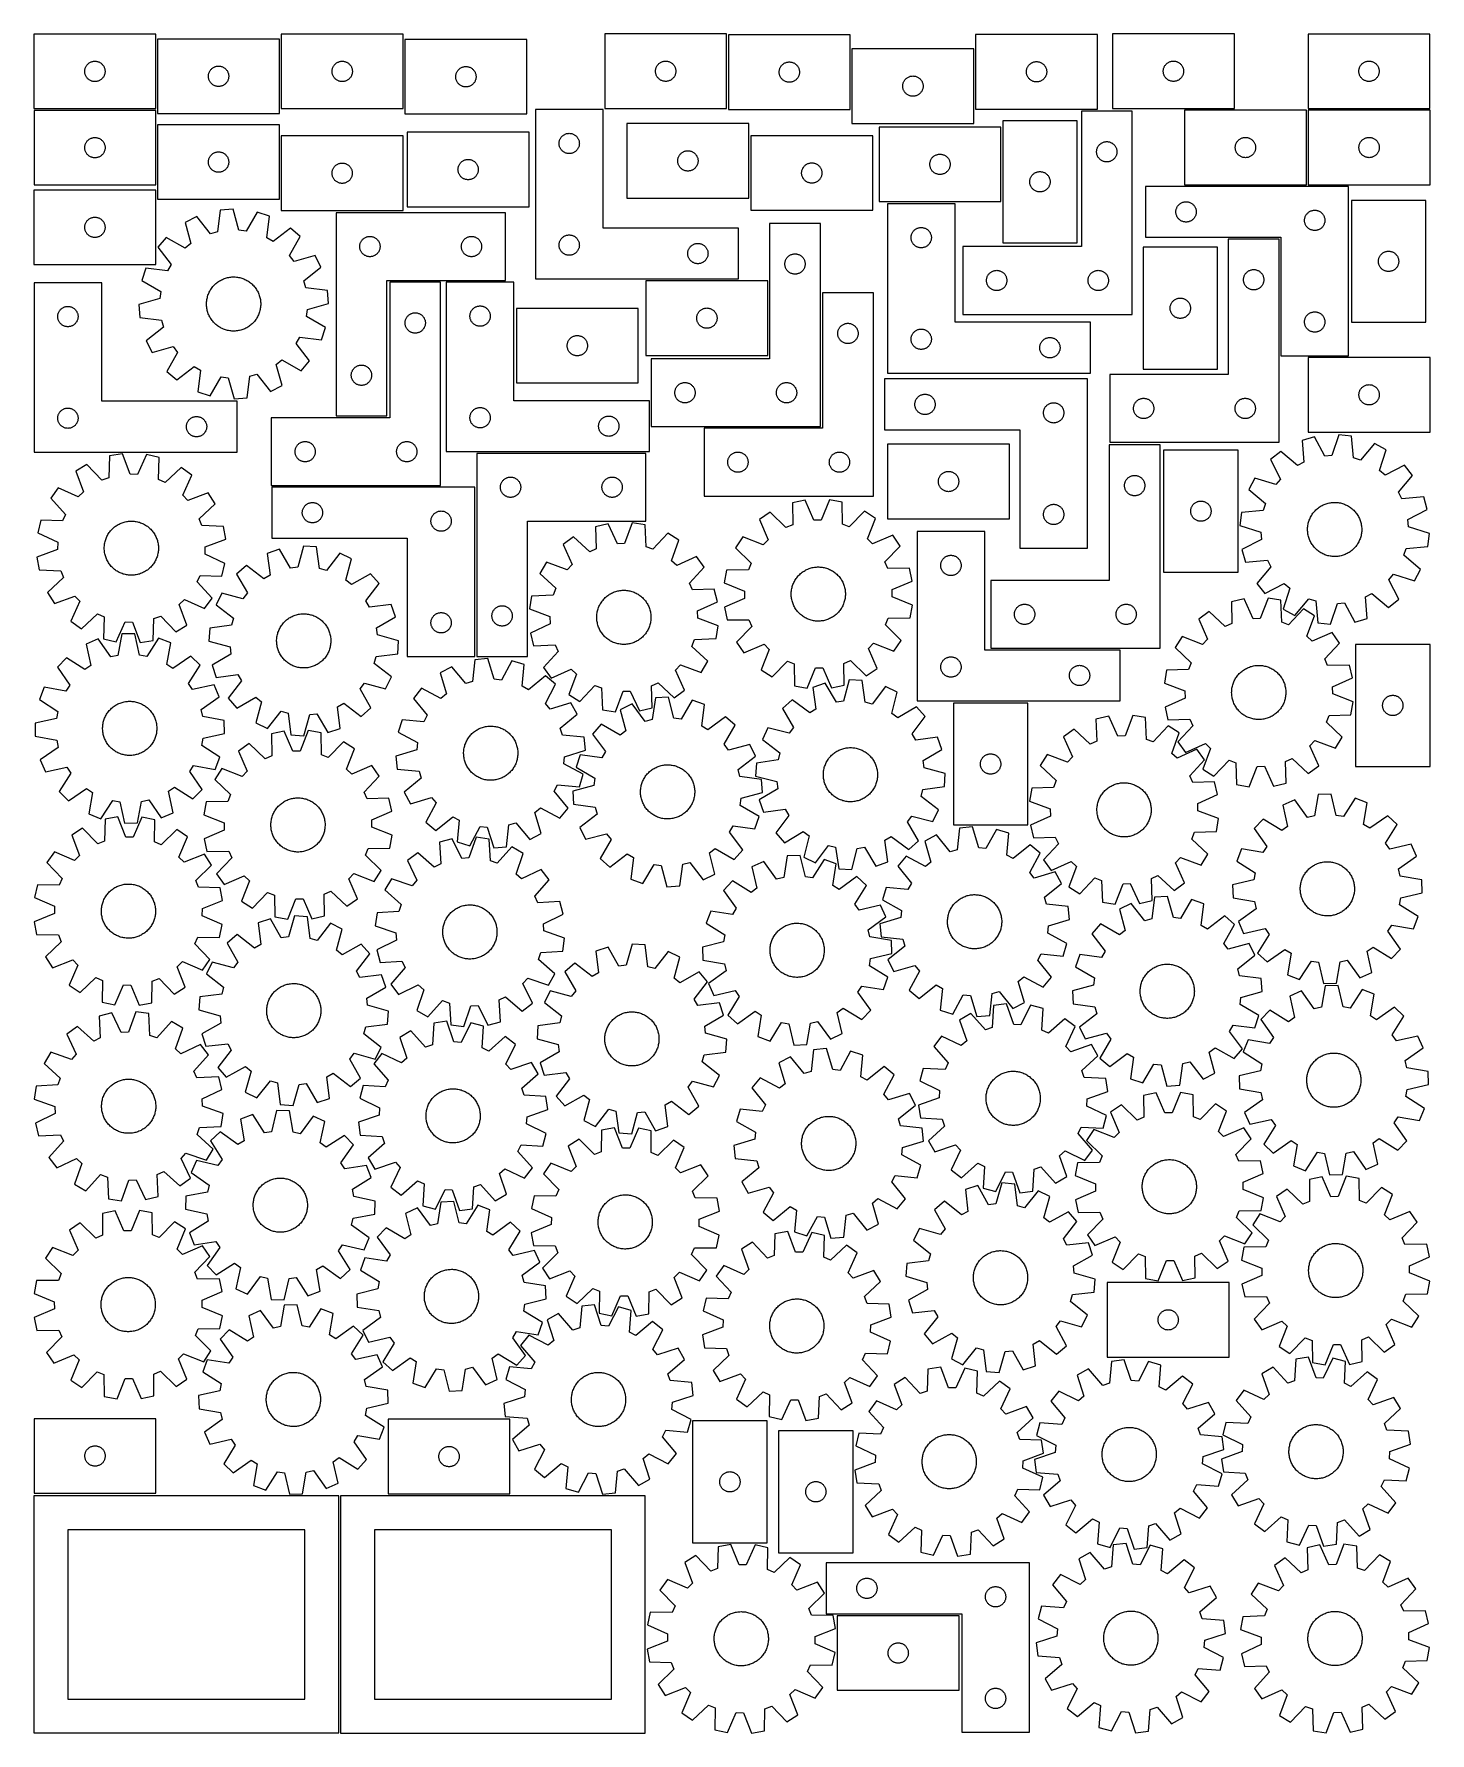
# Model space of a CAD drawing. Header units: millimetres. Extents: x 7 to 1243, y 7 to 1512.
import ezdxf

# ---------------------------------------------------------------- set-up
doc = ezdxf.new("R2010")
doc.units = ezdxf.units.MM
doc.layers.add('CUT', color=7, linetype='CONTINUOUS', true_color=0x000000)

msp = doc.modelspace()

# ---------------------------------------------------------------- linework, layer by layer
at = {"layer": 'CUT'}
for p, q in [((114.513516, 1511.389439), (6.513516, 1511.389439)), ((6.513516, 1511.389439), (6.513516, 1445.389439)), ((114.513516, 1445.389439), (114.513516, 1511.389439)), ((224.081998, 1507.052769), (116.081998, 1507.052769)), ((116.081998, 1507.052769), (116.081998, 1441.052769)), ((224.081998, 1441.052769), (224.081998, 1507.052769)), ((333.65512, 1511.384797), (225.65512, 1511.384797)), ((225.65512, 1511.384797), (225.65512, 1445.384797)), ((333.65512, 1445.384797), (333.65512, 1511.384797)), ((443.245145, 1506.66898), (335.245145, 1506.66898)), ((335.245145, 1506.66898), (335.245145, 1440.66898)), ((443.245145, 1440.66898), (443.245145, 1506.66898)), ((620.231902, 1511.506867), (512.231902, 1511.506867)), ((512.231902, 1511.506867), (512.231902, 1445.506867)), ((620.231902, 1445.506867), (620.231902, 1511.506867)), ((729.796719, 1510.758579), (621.796719, 1510.758579)), ((621.796719, 1510.758579), (621.796719, 1444.758579)), ((729.796719, 1444.758579), (729.796719, 1510.758579)), ((948.834838, 1511.038606), (840.834838, 1511.038606)), ((840.834838, 1511.038606), (840.834838, 1445.038606)), ((948.834838, 1445.038606), (948.834838, 1511.038606)), ((1070.124465, 1511.523225), (962.124465, 1511.523225)), ((962.124465, 1511.523225), (962.124465, 1445.523225)), ((1070.124465, 1445.523225), (1070.124465, 1511.523225)), ((1243.397277, 1511.484406), (1135.397277, 1511.484406)), ((1135.397277, 1511.484406), (1135.397277, 1445.484406)), ((1243.397277, 1445.484406), (1243.397277, 1511.484406)), ((839.313842, 1498.318147), (731.313842, 1498.318147)), ((731.313842, 1498.318147), (731.313842, 1432.318147)), ((839.313842, 1432.318147), (839.313842, 1498.318147)), ((51.513516, 1478.389439), (51.532786, 1478.978067)), ((51.532786, 1477.800811), (51.513516, 1478.389439)), ((51.532786, 1478.978067), (51.590512, 1479.564175)), ((51.590512, 1477.214703), (51.532786, 1477.800811)), ((51.590512, 1479.564175), (51.686449, 1480.145252)), ((51.686449, 1476.633626), (51.590512, 1477.214703)), ((51.686449, 1480.145252), (51.820184, 1480.71881)), ((51.820184, 1476.060067), (51.686449, 1476.633626)), ((51.820184, 1480.71881), (51.991145, 1481.282394)), ((51.991145, 1475.496484), (51.820184, 1476.060067)), ((51.991145, 1481.282394), (52.1986, 1481.83359)), ((52.1986, 1474.945288), (51.991145, 1475.496484)), ((52.1986, 1481.83359), (52.441662, 1482.370037)), ((52.441662, 1474.408841), (52.1986, 1474.945288)), ((52.441662, 1482.370037), (52.719288, 1482.889439)), ((52.719288, 1482.889439), (53.03029, 1483.389571)), ((53.03029, 1483.389571), (53.373336, 1483.868292)), ((53.373336, 1483.868292), (53.746958, 1484.323551)), ((53.746958, 1484.323551), (54.149555, 1484.7534)), ((54.149555, 1484.7534), (54.579404, 1485.155997)), ((54.579404, 1485.155997), (55.034663, 1485.529619)), ((55.034663, 1485.529619), (55.513384, 1485.872665)), ((55.513384, 1485.872665), (56.013516, 1486.183667)), ((56.013516, 1486.183667), (56.532918, 1486.461293)), ((56.532918, 1486.461293), (57.069365, 1486.704355)), ((57.069365, 1486.704355), (57.620561, 1486.91181)), ((57.620561, 1486.91181), (58.184145, 1487.082771)), ((58.184145, 1487.082771), (58.757703, 1487.216506)), ((58.757703, 1487.216506), (59.338781, 1487.312443)), ((59.338781, 1487.312443), (59.924888, 1487.370169)), ((59.924888, 1487.370169), (60.513516, 1487.389439)), ((60.513516, 1487.389439), (61.102144, 1487.370169)), ((61.102144, 1487.370169), (61.688252, 1487.312443)), ((61.688252, 1487.312443), (62.269329, 1487.216506)), ((62.269329, 1487.216506), (62.842888, 1487.082771)), ((62.842888, 1487.082771), (63.406471, 1486.91181)), ((63.406471, 1486.91181), (63.957667, 1486.704355)), ((63.957667, 1486.704355), (64.494114, 1486.461293)), ((64.494114, 1486.461293), (65.013516, 1486.183667)), ((65.013516, 1486.183667), (65.513648, 1485.872665)), ((65.513648, 1485.872665), (65.992369, 1485.529619)), ((65.992369, 1485.529619), (66.447629, 1485.155997)), ((66.447629, 1485.155997), (66.877477, 1484.7534)), ((66.877477, 1484.7534), (67.280075, 1484.323551)), ((67.280075, 1484.323551), (67.653696, 1483.868292)), ((67.653696, 1483.868292), (67.996743, 1483.389571)), ((67.996743, 1483.389571), (68.307745, 1482.889439)), ((68.307745, 1482.889439), (68.585371, 1482.370037)), ((68.585371, 1482.370037), (68.828432, 1481.83359)), ((68.828432, 1474.945288), (68.585371, 1474.408841)), ((68.828432, 1481.83359), (69.035887, 1481.282394)), ((69.035887, 1475.496484), (68.828432, 1474.945288)), ((69.035887, 1481.282394), (69.206849, 1480.71881)), ((69.206849, 1476.060067), (69.035887, 1475.496484)), ((69.206849, 1480.71881), (69.340584, 1480.145252)), ((69.340584, 1476.633626), (69.206849, 1476.060067)), ((69.340584, 1480.145252), (69.43652, 1479.564175)), ((69.43652, 1477.214703), (69.340584, 1476.633626)), ((69.43652, 1479.564175), (69.494247, 1478.978067)), ((69.494247, 1477.800811), (69.43652, 1477.214703)), ((69.494247, 1478.978067), (69.513516, 1478.389439)), ((69.513516, 1478.389439), (69.494247, 1477.800811)), ((161.101267, 1474.641397), (161.158994, 1475.227505)), ((161.158994, 1475.227505), (161.25493, 1475.808582)), ((161.25493, 1475.808582), (161.388665, 1476.38214)), ((161.388665, 1476.38214), (161.559627, 1476.945724)), ((161.559627, 1476.945724), (161.767082, 1477.49692)), ((161.767082, 1477.49692), (162.010143, 1478.033367)), ((162.010143, 1478.033367), (162.287769, 1478.552769)), ((162.287769, 1478.552769), (162.598771, 1479.052901)), ((162.598771, 1479.052901), (162.941818, 1479.531622)), ((162.941818, 1479.531622), (163.315439, 1479.986881)), ((163.315439, 1479.986881), (163.718037, 1480.41673)), ((163.718037, 1480.41673), (164.147885, 1480.819327)), ((164.147885, 1480.819327), (164.603145, 1481.192949)), ((164.603145, 1481.192949), (165.081866, 1481.535995)), ((165.081866, 1481.535995), (165.581998, 1481.846997)), ((165.581998, 1481.846997), (166.101399, 1482.124624)), ((166.101399, 1482.124624), (166.637847, 1482.367685)), ((166.637847, 1482.367685), (167.189043, 1482.57514)), ((167.189043, 1482.57514), (167.752626, 1482.746101)), ((167.752626, 1482.746101), (168.326185, 1482.879836)), ((168.326185, 1482.879836), (168.907262, 1482.975773)), ((168.907262, 1482.975773), (169.49337, 1483.033499)), ((169.49337, 1483.033499), (170.081998, 1483.052769)), ((170.081998, 1483.052769), (170.670626, 1483.033499)), ((170.670626, 1483.033499), (171.256733, 1482.975773)), ((171.256733, 1482.975773), (171.837811, 1482.879836)), ((171.837811, 1482.879836), (172.411369, 1482.746101)), ((172.411369, 1482.746101), (172.974953, 1482.57514)), ((172.974953, 1482.57514), (173.526149, 1482.367685)), ((173.526149, 1482.367685), (174.062596, 1482.124624)), ((174.062596, 1482.124624), (174.581998, 1481.846997)), ((174.581998, 1481.846997), (175.08213, 1481.535995)), ((175.08213, 1481.535995), (175.560851, 1481.192949)), ((175.560851, 1481.192949), (176.01611, 1480.819327)), ((176.01611, 1480.819327), (176.445959, 1480.41673)), ((176.445959, 1480.41673), (176.848556, 1479.986881)), ((176.848556, 1479.986881), (177.222178, 1479.531622)), ((177.222178, 1479.531622), (177.565224, 1479.052901)), ((177.565224, 1479.052901), (177.876226, 1478.552769)), ((177.876226, 1478.552769), (178.153852, 1478.033367)), ((178.153852, 1478.033367), (178.396913, 1477.49692)), ((178.396913, 1477.49692), (178.604369, 1476.945724)), ((178.604369, 1476.945724), (178.77533, 1476.38214)), ((178.77533, 1476.38214), (178.909065, 1475.808582)), ((178.909065, 1475.808582), (179.005001, 1475.227505)), ((179.005001, 1475.227505), (179.062728, 1474.641397)), ((270.65512, 1478.384797), (270.674389, 1478.973425)), ((270.674389, 1477.796169), (270.65512, 1478.384797)), ((270.674389, 1478.973425), (270.732116, 1479.559533)), ((270.732116, 1477.210061), (270.674389, 1477.796169)), ((270.732116, 1479.559533), (270.828052, 1480.14061)), ((270.828052, 1476.628984), (270.732116, 1477.210061)), ((270.828052, 1480.14061), (270.961787, 1480.714169)), ((270.961787, 1476.055426), (270.828052, 1476.628984)), ((270.961787, 1480.714169), (271.132748, 1481.277752)), ((271.132748, 1475.491842), (270.961787, 1476.055426)), ((271.132748, 1481.277752), (271.340204, 1481.828948)), ((271.340204, 1474.940646), (271.132748, 1475.491842)), ((271.340204, 1481.828948), (271.583265, 1482.365395)), ((271.583265, 1474.404199), (271.340204, 1474.940646)), ((271.583265, 1482.365395), (271.860891, 1482.884797)), ((271.860891, 1482.884797), (272.171893, 1483.384929)), ((272.171893, 1483.384929), (272.51494, 1483.86365)), ((272.51494, 1483.86365), (272.888561, 1484.318909)), ((272.888561, 1484.318909), (273.291159, 1484.748758)), ((273.291159, 1484.748758), (273.721007, 1485.151355)), ((273.721007, 1485.151355), (274.176267, 1485.524977)), ((274.176267, 1485.524977), (274.654988, 1485.868024)), ((274.654988, 1485.868024), (275.15512, 1486.179026)), ((275.15512, 1486.179026), (275.674521, 1486.456652)), ((275.674521, 1486.456652), (276.210969, 1486.699713)), ((276.210969, 1486.699713), (276.762164, 1486.907168)), ((276.762164, 1486.907168), (277.325748, 1487.07813)), ((277.325748, 1487.07813), (277.899307, 1487.211865)), ((277.899307, 1487.211865), (278.480384, 1487.307801)), ((278.480384, 1487.307801), (279.066491, 1487.365527)), ((279.066491, 1487.365527), (279.65512, 1487.384797)), ((279.65512, 1487.384797), (280.243748, 1487.365527)), ((280.243748, 1487.365527), (280.829855, 1487.307801)), ((280.829855, 1487.307801), (281.410933, 1487.211865)), ((281.410933, 1487.211865), (281.984491, 1487.07813)), ((281.984491, 1487.07813), (282.548075, 1486.907168)), ((282.548075, 1486.907168), (283.099271, 1486.699713)), ((283.099271, 1486.699713), (283.635718, 1486.456652)), ((283.635718, 1486.456652), (284.15512, 1486.179026)), ((284.15512, 1486.179026), (284.655252, 1485.868024)), ((284.655252, 1485.868024), (285.133973, 1485.524977)), ((285.133973, 1485.524977), (285.589232, 1485.151355)), ((285.589232, 1485.151355), (286.019081, 1484.748758)), ((286.019081, 1484.748758), (286.421678, 1484.318909)), ((286.421678, 1484.318909), (286.7953, 1483.86365)), ((286.7953, 1483.86365), (287.138346, 1483.384929)), ((287.138346, 1483.384929), (287.449348, 1482.884797)), ((287.449348, 1482.884797), (287.726974, 1482.365395)), ((287.726974, 1482.365395), (287.970035, 1481.828948)), ((287.970035, 1474.940646), (287.726974, 1474.404199)), ((287.970035, 1481.828948), (288.177491, 1481.277752)), ((288.177491, 1475.491842), (287.970035, 1474.940646)), ((288.177491, 1481.277752), (288.348452, 1480.714169)), ((288.348452, 1476.055426), (288.177491, 1475.491842)), ((288.348452, 1480.714169), (288.482187, 1480.14061)), ((288.482187, 1476.628984), (288.348452, 1476.055426)), ((288.482187, 1480.14061), (288.578123, 1479.559533)), ((288.578123, 1477.210061), (288.482187, 1476.628984)), ((288.578123, 1479.559533), (288.63585, 1478.973425)), ((288.63585, 1477.796169), (288.578123, 1477.210061)), ((288.63585, 1478.973425), (288.65512, 1478.384797)), ((288.65512, 1478.384797), (288.63585, 1477.796169)), ((380.322141, 1474.843716), (380.418077, 1475.424793)), ((380.418077, 1475.424793), (380.551812, 1475.998351)), ((380.551812, 1475.998351), (380.722773, 1476.561935)), ((380.722773, 1476.561935), (380.930229, 1477.113131)), ((380.930229, 1477.113131), (381.17329, 1477.649578)), ((381.17329, 1477.649578), (381.450916, 1478.16898)), ((381.450916, 1478.16898), (381.761918, 1478.669112)), ((381.761918, 1478.669112), (382.104965, 1479.147833)), ((382.104965, 1479.147833), (382.478586, 1479.603092)), ((382.478586, 1479.603092), (382.881184, 1480.032941)), ((382.881184, 1480.032941), (383.311032, 1480.435538)), ((383.311032, 1480.435538), (383.766292, 1480.80916)), ((383.766292, 1480.80916), (384.245013, 1481.152206)), ((384.245013, 1481.152206), (384.745145, 1481.463208)), ((384.745145, 1481.463208), (385.264546, 1481.740834)), ((385.264546, 1481.740834), (385.800994, 1481.983896)), ((385.800994, 1481.983896), (386.352189, 1482.191351)), ((386.352189, 1482.191351), (386.915773, 1482.362312)), ((386.915773, 1482.362312), (387.489332, 1482.496047)), ((387.489332, 1482.496047), (388.070409, 1482.591984)), ((388.070409, 1482.591984), (388.656516, 1482.64971)), ((388.656516, 1482.64971), (389.245145, 1482.66898)), ((389.245145, 1482.66898), (389.833773, 1482.64971)), ((389.833773, 1482.64971), (390.41988, 1482.591984)), ((390.41988, 1482.591984), (391.000958, 1482.496047)), ((391.000958, 1482.496047), (391.574516, 1482.362312)), ((391.574516, 1482.362312), (392.1381, 1482.191351)), ((392.1381, 1482.191351), (392.689296, 1481.983896)), ((392.689296, 1481.983896), (393.225743, 1481.740834)), ((393.225743, 1481.740834), (393.745145, 1481.463208)), ((393.745145, 1481.463208), (394.245277, 1481.152206)), ((394.245277, 1481.152206), (394.723998, 1480.80916)), ((394.723998, 1480.80916), (395.179257, 1480.435538)), ((395.179257, 1480.435538), (395.609106, 1480.032941)), ((395.609106, 1480.032941), (396.011703, 1479.603092)), ((396.011703, 1479.603092), (396.385325, 1479.147833)), ((396.385325, 1479.147833), (396.728371, 1478.669112)), ((396.728371, 1478.669112), (397.039373, 1478.16898)), ((397.039373, 1478.16898), (397.316999, 1477.649578)), ((397.316999, 1477.649578), (397.56006, 1477.113131)), ((397.56006, 1477.113131), (397.767516, 1476.561935)), ((397.767516, 1476.561935), (397.938477, 1475.998351)), ((397.938477, 1475.998351), (398.072212, 1475.424793)), ((398.072212, 1475.424793), (398.168148, 1474.843716)), ((557.231902, 1478.506867), (557.251172, 1479.095496)), ((557.251172, 1477.918239), (557.231902, 1478.506867)), ((557.251172, 1479.095496), (557.308898, 1479.681603)), ((557.308898, 1477.332132), (557.251172, 1477.918239)), ((557.308898, 1479.681603), (557.404834, 1480.26268)), ((557.404834, 1476.751055), (557.308898, 1477.332132)), ((557.404834, 1480.26268), (557.538569, 1480.836239)), ((557.538569, 1476.177496), (557.404834, 1476.751055)), ((557.538569, 1480.836239), (557.709531, 1481.399823)), ((557.709531, 1475.613912), (557.538569, 1476.177496)), ((557.709531, 1481.399823), (557.916986, 1481.951018)), ((557.916986, 1475.062717), (557.709531, 1475.613912)), ((557.916986, 1481.951018), (558.160047, 1482.487466)), ((558.160047, 1474.526269), (557.916986, 1475.062717)), ((558.160047, 1482.487466), (558.437673, 1483.006867)), ((558.437673, 1483.006867), (558.748675, 1483.507)), ((558.748675, 1483.507), (559.091722, 1483.98572)), ((559.091722, 1483.98572), (559.465344, 1484.44098)), ((559.465344, 1484.44098), (559.867941, 1484.870828)), ((559.867941, 1484.870828), (560.29779, 1485.273426)), ((560.29779, 1485.273426), (560.753049, 1485.647047)), ((560.753049, 1485.647047), (561.23177, 1485.990094)), ((561.23177, 1485.990094), (561.731902, 1486.301096)), ((561.731902, 1486.301096), (562.251304, 1486.578722)), ((562.251304, 1486.578722), (562.787751, 1486.821783)), ((562.787751, 1486.821783), (563.338947, 1487.029239)), ((563.338947, 1487.029239), (563.90253, 1487.2002)), ((563.90253, 1487.2002), (564.476089, 1487.333935)), ((564.476089, 1487.333935), (565.057166, 1487.429871)), ((565.057166, 1487.429871), (565.643274, 1487.487598)), ((565.643274, 1487.487598), (566.231902, 1487.506867)), ((566.231902, 1487.506867), (566.82053, 1487.487598)), ((566.82053, 1487.487598), (567.406638, 1487.429871)), ((567.406638, 1487.429871), (567.987715, 1487.333935)), ((567.987715, 1487.333935), (568.561273, 1487.2002)), ((568.561273, 1487.2002), (569.124857, 1487.029239)), ((569.124857, 1487.029239), (569.676053, 1486.821783)), ((569.676053, 1486.821783), (570.2125, 1486.578722)), ((570.2125, 1486.578722), (570.731902, 1486.301096)), ((570.731902, 1486.301096), (571.232034, 1485.990094)), ((571.232034, 1485.990094), (571.710755, 1485.647047)), ((571.710755, 1485.647047), (572.166014, 1485.273426)), ((572.166014, 1485.273426), (572.595863, 1484.870828)), ((572.595863, 1484.870828), (572.99846, 1484.44098)), ((572.99846, 1484.44098), (573.372082, 1483.98572)), ((573.372082, 1483.98572), (573.715128, 1483.507)), ((573.715128, 1483.507), (574.026131, 1483.006867)), ((574.026131, 1483.006867), (574.303757, 1482.487466)), ((574.303757, 1482.487466), (574.546818, 1481.951018)), ((574.546818, 1475.062717), (574.303757, 1474.526269)), ((574.546818, 1481.951018), (574.754273, 1481.399823)), ((574.754273, 1475.613912), (574.546818, 1475.062717)), ((574.754273, 1481.399823), (574.925234, 1480.836239)), ((574.925234, 1476.177496), (574.754273, 1475.613912)), ((574.925234, 1480.836239), (575.058969, 1480.26268)), ((575.058969, 1476.751055), (574.925234, 1476.177496)), ((575.058969, 1480.26268), (575.154906, 1479.681603)), ((575.154906, 1477.332132), (575.058969, 1476.751055)), ((575.154906, 1479.681603), (575.212632, 1479.095496)), ((575.212632, 1477.918239), (575.154906, 1477.332132)), ((575.212632, 1479.095496), (575.231902, 1478.506867)), ((575.231902, 1478.506867), (575.212632, 1477.918239)), ((666.796719, 1477.758579), (666.815989, 1478.347208)), ((666.815989, 1477.169951), (666.796719, 1477.758579)), ((666.815989, 1478.347208), (666.873716, 1478.933315)), ((666.873716, 1476.583844), (666.815989, 1477.169951)), ((666.873716, 1478.933315), (666.969652, 1479.514392)), ((666.969652, 1476.002767), (666.873716, 1476.583844)), ((666.969652, 1479.514392), (667.103387, 1480.087951)), ((667.103387, 1475.429208), (666.969652, 1476.002767)), ((667.103387, 1480.087951), (667.274348, 1480.651535)), ((667.274348, 1474.865624), (667.103387, 1475.429208)), ((667.274348, 1480.651535), (667.481804, 1481.20273)), ((667.481804, 1481.20273), (667.724865, 1481.739178)), ((667.724865, 1481.739178), (668.002491, 1482.258579)), ((668.002491, 1482.258579), (668.313493, 1482.758711)), ((668.313493, 1482.758711), (668.656539, 1483.237432)), ((668.656539, 1483.237432), (669.030161, 1483.692692)), ((669.030161, 1483.692692), (669.432758, 1484.12254)), ((669.432758, 1484.12254), (669.862607, 1484.525138)), ((669.862607, 1484.525138), (670.317867, 1484.898759)), ((670.317867, 1484.898759), (670.796587, 1485.241806)), ((670.796587, 1485.241806), (671.296719, 1485.552808)), ((671.296719, 1485.552808), (671.816121, 1485.830434)), ((671.816121, 1485.830434), (672.352568, 1486.073495)), ((672.352568, 1486.073495), (672.903764, 1486.280951)), ((672.903764, 1486.280951), (673.467348, 1486.451912)), ((673.467348, 1486.451912), (674.040906, 1486.585647)), ((674.040906, 1486.585647), (674.621984, 1486.681583)), ((674.621984, 1486.681583), (675.208091, 1486.73931)), ((675.208091, 1486.73931), (675.796719, 1486.758579)), ((675.796719, 1486.758579), (676.385348, 1486.73931)), ((676.385348, 1486.73931), (676.971455, 1486.681583)), ((676.971455, 1486.681583), (677.552532, 1486.585647)), ((677.552532, 1486.585647), (678.126091, 1486.451912)), ((678.126091, 1486.451912), (678.689675, 1486.280951)), ((678.689675, 1486.280951), (679.24087, 1486.073495)), ((679.24087, 1486.073495), (679.777318, 1485.830434)), ((679.777318, 1485.830434), (680.296719, 1485.552808)), ((680.296719, 1485.552808), (680.796851, 1485.241806)), ((680.796851, 1485.241806), (681.275572, 1484.898759)), ((681.275572, 1484.898759), (681.730832, 1484.525138)), ((681.730832, 1484.525138), (682.16068, 1484.12254)), ((682.16068, 1484.12254), (682.563278, 1483.692692)), ((682.563278, 1483.692692), (682.936899, 1483.237432)), ((682.936899, 1483.237432), (683.279946, 1482.758711)), ((683.279946, 1482.758711), (683.590948, 1482.258579)), ((683.590948, 1482.258579), (683.868574, 1481.739178)), ((683.868574, 1481.739178), (684.111635, 1481.20273)), ((684.111635, 1481.20273), (684.319091, 1480.651535)), ((684.319091, 1480.651535), (684.490052, 1480.087951)), ((684.490052, 1475.429208), (684.319091, 1474.865624)), ((684.490052, 1480.087951), (684.623787, 1479.514392)), ((684.623787, 1476.002767), (684.490052, 1475.429208)), ((684.623787, 1479.514392), (684.719723, 1478.933315)), ((684.719723, 1476.583844), (684.623787, 1476.002767)), ((684.719723, 1478.933315), (684.77745, 1478.347208)), ((684.77745, 1477.169951), (684.719723, 1476.583844)), ((684.77745, 1478.347208), (684.796719, 1477.758579)), ((684.796719, 1477.758579), (684.77745, 1477.169951)), ((885.834838, 1478.038606), (885.854107, 1478.627234)), ((885.854107, 1477.449978), (885.834838, 1478.038606)), ((885.854107, 1478.627234), (885.911834, 1479.213341)), ((885.911834, 1476.86387), (885.854107, 1477.449978)), ((885.911834, 1479.213341), (886.00777, 1479.794419)), ((886.00777, 1476.282793), (885.911834, 1476.86387)), ((886.00777, 1479.794419), (886.141505, 1480.367977)), ((886.141505, 1475.709234), (886.00777, 1476.282793)), ((886.141505, 1480.367977), (886.312466, 1480.931561)), ((886.312466, 1475.145651), (886.141505, 1475.709234)), ((886.312466, 1480.931561), (886.519922, 1481.482757)), ((886.519922, 1474.594455), (886.312466, 1475.145651)), ((886.519922, 1481.482757), (886.762983, 1482.019204)), ((886.762983, 1482.019204), (887.040609, 1482.538606)), ((887.040609, 1482.538606), (887.351611, 1483.038738)), ((887.351611, 1483.038738), (887.694658, 1483.517459)), ((887.694658, 1483.517459), (888.068279, 1483.972718)), ((888.068279, 1483.972718), (888.470877, 1484.402567)), ((888.470877, 1484.402567), (888.900725, 1484.805164)), ((888.900725, 1484.805164), (889.355985, 1485.178786)), ((889.355985, 1485.178786), (889.834706, 1485.521832)), ((889.834706, 1485.521832), (890.334838, 1485.832834)), ((890.334838, 1485.832834), (890.854239, 1486.11046)), ((890.854239, 1486.11046), (891.390687, 1486.353521)), ((891.390687, 1486.353521), (891.941882, 1486.560977)), ((891.941882, 1486.560977), (892.505466, 1486.731938)), ((892.505466, 1486.731938), (893.079025, 1486.865673)), ((893.079025, 1486.865673), (893.660102, 1486.961609)), ((893.660102, 1486.961609), (894.246209, 1487.019336)), ((894.246209, 1487.019336), (894.834838, 1487.038606)), ((894.834838, 1487.038606), (895.423466, 1487.019336)), ((895.423466, 1487.019336), (896.009573, 1486.961609)), ((896.009573, 1486.961609), (896.590651, 1486.865673)), ((896.590651, 1486.865673), (897.164209, 1486.731938)), ((897.164209, 1486.731938), (897.727793, 1486.560977)), ((897.727793, 1486.560977), (898.278989, 1486.353521)), ((898.278989, 1486.353521), (898.815436, 1486.11046)), ((898.815436, 1486.11046), (899.334838, 1485.832834)), ((899.334838, 1485.832834), (899.83497, 1485.521832)), ((899.83497, 1485.521832), (900.313691, 1485.178786)), ((900.313691, 1485.178786), (900.76895, 1484.805164)), ((900.76895, 1484.805164), (901.198799, 1484.402567)), ((901.198799, 1484.402567), (901.601396, 1483.972718)), ((901.601396, 1483.972718), (901.975018, 1483.517459)), ((901.975018, 1483.517459), (902.318064, 1483.038738)), ((902.318064, 1483.038738), (902.629066, 1482.538606)), ((902.629066, 1482.538606), (902.906692, 1482.019204)), ((902.906692, 1482.019204), (903.149753, 1481.482757)), ((903.149753, 1481.482757), (903.357209, 1480.931561)), ((903.357209, 1475.145651), (903.149753, 1474.594455)), ((903.357209, 1480.931561), (903.52817, 1480.367977)), ((903.52817, 1475.709234), (903.357209, 1475.145651)), ((903.52817, 1480.367977), (903.661905, 1479.794419)), ((903.661905, 1476.282793), (903.52817, 1475.709234)), ((903.661905, 1479.794419), (903.757841, 1479.213341)), ((903.757841, 1476.86387), (903.661905, 1476.282793)), ((903.757841, 1479.213341), (903.815568, 1478.627234)), ((903.815568, 1477.449978), (903.757841, 1476.86387)), ((903.815568, 1478.627234), (903.834838, 1478.038606)), ((903.834838, 1478.038606), (903.815568, 1477.449978)), ((1007.124465, 1478.523225), (1007.143734, 1479.111853)), ((1007.143734, 1477.934597), (1007.124465, 1478.523225)), ((1007.143734, 1479.111853), (1007.201461, 1479.697961)), ((1007.201461, 1477.348489), (1007.143734, 1477.934597)), ((1007.201461, 1479.697961), (1007.297397, 1480.279038)), ((1007.297397, 1476.767412), (1007.201461, 1477.348489)), ((1007.297397, 1480.279038), (1007.431132, 1480.852596)), ((1007.431132, 1476.193853), (1007.297397, 1476.767412)), ((1007.431132, 1480.852596), (1007.602094, 1481.41618)), ((1007.602094, 1475.63027), (1007.431132, 1476.193853)), ((1007.602094, 1481.41618), (1007.809549, 1481.967376)), ((1007.809549, 1475.079074), (1007.602094, 1475.63027)), ((1007.809549, 1481.967376), (1008.05261, 1482.503823)), ((1008.05261, 1474.542627), (1007.809549, 1475.079074)), ((1008.05261, 1482.503823), (1008.330236, 1483.023225)), ((1008.330236, 1483.023225), (1008.641238, 1483.523357)), ((1008.641238, 1483.523357), (1008.984285, 1484.002078)), ((1008.984285, 1484.002078), (1009.357906, 1484.457337)), ((1009.357906, 1484.457337), (1009.760504, 1484.887186)), ((1009.760504, 1484.887186), (1010.190352, 1485.289783)), ((1010.190352, 1485.289783), (1010.645612, 1485.663405)), ((1010.645612, 1485.663405), (1011.124333, 1486.006451)), ((1011.124333, 1486.006451), (1011.624465, 1486.317453)), ((1011.624465, 1486.317453), (1012.143867, 1486.59508)), ((1012.143867, 1486.59508), (1012.680314, 1486.838141)), ((1012.680314, 1486.838141), (1013.23151, 1487.045596)), ((1013.23151, 1487.045596), (1013.795093, 1487.216557)), ((1013.795093, 1487.216557), (1014.368652, 1487.350292)), ((1014.368652, 1487.350292), (1014.949729, 1487.446229)), ((1014.949729, 1487.446229), (1015.535837, 1487.503955)), ((1015.535837, 1487.503955), (1016.124465, 1487.523225)), ((1016.124465, 1487.523225), (1016.713093, 1487.503955)), ((1016.713093, 1487.503955), (1017.2992, 1487.446229)), ((1017.2992, 1487.446229), (1017.880278, 1487.350292)), ((1017.880278, 1487.350292), (1018.453836, 1487.216557)), ((1018.453836, 1487.216557), (1019.01742, 1487.045596)), ((1019.01742, 1487.045596), (1019.568616, 1486.838141)), ((1019.568616, 1486.838141), (1020.105063, 1486.59508)), ((1020.105063, 1486.59508), (1020.624465, 1486.317453)), ((1020.624465, 1486.317453), (1021.124597, 1486.006451)), ((1021.124597, 1486.006451), (1021.603318, 1485.663405)), ((1021.603318, 1485.663405), (1022.058577, 1485.289783)), ((1022.058577, 1485.289783), (1022.488426, 1484.887186)), ((1022.488426, 1484.887186), (1022.891023, 1484.457337)), ((1022.891023, 1484.457337), (1023.264645, 1484.002078)), ((1023.264645, 1484.002078), (1023.607691, 1483.523357)), ((1023.607691, 1483.523357), (1023.918693, 1483.023225)), ((1023.918693, 1483.023225), (1024.196319, 1482.503823)), ((1024.196319, 1482.503823), (1024.439381, 1481.967376)), ((1024.439381, 1475.079074), (1024.196319, 1474.542627)), ((1024.439381, 1481.967376), (1024.646836, 1481.41618)), ((1024.646836, 1475.63027), (1024.439381, 1475.079074)), ((1024.646836, 1481.41618), (1024.817797, 1480.852596)), ((1024.817797, 1476.193853), (1024.646836, 1475.63027)), ((1024.817797, 1480.852596), (1024.951532, 1480.279038)), ((1024.951532, 1476.767412), (1024.817797, 1476.193853)), ((1024.951532, 1480.279038), (1025.047468, 1479.697961)), ((1025.047468, 1477.348489), (1024.951532, 1476.767412)), ((1025.047468, 1479.697961), (1025.105195, 1479.111853)), ((1025.105195, 1477.934597), (1025.047468, 1477.348489)), ((1025.105195, 1479.111853), (1025.124465, 1478.523225)), ((1025.124465, 1478.523225), (1025.105195, 1477.934597)), ((1180.397277, 1478.484406), (1180.416546, 1479.073035)), ((1180.416546, 1477.895778), (1180.397277, 1478.484406)), ((1180.416546, 1479.073035), (1180.474273, 1479.659142)), ((1180.474273, 1477.309671), (1180.416546, 1477.895778)), ((1180.474273, 1479.659142), (1180.570209, 1480.240219)), ((1180.570209, 1476.728594), (1180.474273, 1477.309671)), ((1180.570209, 1480.240219), (1180.703944, 1480.813778)), ((1180.703944, 1476.155035), (1180.570209, 1476.728594)), ((1180.703944, 1480.813778), (1180.874905, 1481.377362)), ((1180.874905, 1475.591451), (1180.703944, 1476.155035)), ((1180.874905, 1481.377362), (1181.082361, 1481.928557)), ((1181.082361, 1475.040256), (1180.874905, 1475.591451)), ((1181.082361, 1481.928557), (1181.325422, 1482.465005)), ((1181.325422, 1474.503808), (1181.082361, 1475.040256)), ((1181.325422, 1482.465005), (1181.603048, 1482.984406)), ((1181.603048, 1482.984406), (1181.91405, 1483.484539)), ((1181.91405, 1483.484539), (1182.257097, 1483.963259)), ((1182.257097, 1483.963259), (1182.630718, 1484.418519)), ((1182.630718, 1484.418519), (1183.033316, 1484.848368)), ((1183.033316, 1484.848368), (1183.463164, 1485.250965)), ((1183.463164, 1485.250965), (1183.918424, 1485.624587)), ((1183.918424, 1485.624587), (1184.397145, 1485.967633)), ((1184.397145, 1485.967633), (1184.897277, 1486.278635)), ((1184.897277, 1486.278635), (1185.416678, 1486.556261)), ((1185.416678, 1486.556261), (1185.953126, 1486.799322)), ((1185.953126, 1486.799322), (1186.504321, 1487.006778)), ((1186.504321, 1487.006778), (1187.067905, 1487.177739)), ((1187.067905, 1487.177739), (1187.641464, 1487.311474)), ((1187.641464, 1487.311474), (1188.222541, 1487.40741)), ((1188.222541, 1487.40741), (1188.808648, 1487.465137)), ((1188.808648, 1487.465137), (1189.397277, 1487.484406)), ((1189.397277, 1487.484406), (1189.985905, 1487.465137)), ((1189.985905, 1487.465137), (1190.572012, 1487.40741)), ((1190.572012, 1487.40741), (1191.15309, 1487.311474)), ((1191.15309, 1487.311474), (1191.726648, 1487.177739)), ((1191.726648, 1487.177739), (1192.290232, 1487.006778)), ((1192.290232, 1487.006778), (1192.841428, 1486.799322)), ((1192.841428, 1486.799322), (1193.377875, 1486.556261)), ((1193.377875, 1486.556261), (1193.897277, 1486.278635)), ((1193.897277, 1486.278635), (1194.397409, 1485.967633)), ((1194.397409, 1485.967633), (1194.876129, 1485.624587)), ((1194.876129, 1485.624587), (1195.331389, 1485.250965)), ((1195.331389, 1485.250965), (1195.761238, 1484.848368)), ((1195.761238, 1484.848368), (1196.163835, 1484.418519)), ((1196.163835, 1484.418519), (1196.537457, 1483.963259)), ((1196.537457, 1483.963259), (1196.880503, 1483.484539)), ((1196.880503, 1483.484539), (1197.191505, 1482.984406)), ((1197.191505, 1482.984406), (1197.469131, 1482.465005)), ((1197.469131, 1482.465005), (1197.712192, 1481.928557)), ((1197.712192, 1475.040256), (1197.469131, 1474.503808)), ((1197.712192, 1481.928557), (1197.919648, 1481.377362)), ((1197.919648, 1475.591451), (1197.712192, 1475.040256)), ((1197.919648, 1481.377362), (1198.090609, 1480.813778)), ((1198.090609, 1476.155035), (1197.919648, 1475.591451)), ((1198.090609, 1480.813778), (1198.224344, 1480.240219)), ((1198.224344, 1476.728594), (1198.090609, 1476.155035)), ((1198.224344, 1480.240219), (1198.32028, 1479.659142)), ((1198.32028, 1477.309671), (1198.224344, 1476.728594)), ((1198.32028, 1479.659142), (1198.378007, 1479.073035)), ((1198.378007, 1477.895778), (1198.32028, 1477.309671)), ((1198.378007, 1479.073035), (1198.397277, 1478.484406)), ((1198.397277, 1478.484406), (1198.378007, 1477.895778)), ((52.719288, 1473.889439), (52.441662, 1474.408841)), ((53.03029, 1473.389307), (52.719288, 1473.889439)), ((53.373336, 1472.910586), (53.03029, 1473.389307)), ((53.746958, 1472.455326), (53.373336, 1472.910586)), ((54.149555, 1472.025478), (53.746958, 1472.455326)), ((54.579404, 1471.622881), (54.149555, 1472.025478)), ((55.034663, 1471.249259), (54.579404, 1471.622881)), ((55.513384, 1470.906212), (55.034663, 1471.249259)), ((56.013516, 1470.59521), (55.513384, 1470.906212)), ((56.532918, 1470.317584), (56.013516, 1470.59521)), ((57.069365, 1470.074523), (56.532918, 1470.317584)), ((57.620561, 1469.867068), (57.069365, 1470.074523)), ((58.184145, 1469.696106), (57.620561, 1469.867068)), ((58.757703, 1469.562371), (58.184145, 1469.696106)), ((59.338781, 1469.466435), (58.757703, 1469.562371)), ((59.924888, 1469.408708), (59.338781, 1469.466435)), ((60.513516, 1469.389439), (59.924888, 1469.408708)), ((61.102144, 1469.408708), (60.513516, 1469.389439)), ((61.688252, 1469.466435), (61.102144, 1469.408708)), ((62.269329, 1469.562371), (61.688252, 1469.466435)), ((62.842888, 1469.696106), (62.269329, 1469.562371)), ((63.406471, 1469.867068), (62.842888, 1469.696106)), ((63.957667, 1470.074523), (63.406471, 1469.867068)), ((64.494114, 1470.317584), (63.957667, 1470.074523)), ((65.013516, 1470.59521), (64.494114, 1470.317584)), ((65.513648, 1470.906212), (65.013516, 1470.59521)), ((65.992369, 1471.249259), (65.513648, 1470.906212)), ((66.447629, 1471.622881), (65.992369, 1471.249259)), ((66.877477, 1472.025478), (66.447629, 1471.622881)), ((67.280075, 1472.455326), (66.877477, 1472.025478)), ((67.653696, 1472.910586), (67.280075, 1472.455326)), ((67.996743, 1473.389307), (67.653696, 1472.910586)), ((68.307745, 1473.889439), (67.996743, 1473.389307)), ((68.585371, 1474.408841), (68.307745, 1473.889439)), ((161.081998, 1474.052769), (161.101267, 1474.641397)), ((161.101267, 1473.464141), (161.081998, 1474.052769)), ((161.158994, 1472.878033), (161.101267, 1473.464141)), ((161.25493, 1472.296956), (161.158994, 1472.878033)), ((161.388665, 1471.723397), (161.25493, 1472.296956)), ((161.559627, 1471.159814), (161.388665, 1471.723397)), ((161.767082, 1470.608618), (161.559627, 1471.159814)), ((162.010143, 1470.072171), (161.767082, 1470.608618)), ((162.287769, 1469.552769), (162.010143, 1470.072171)), ((162.598771, 1469.052637), (162.287769, 1469.552769)), ((162.941818, 1468.573916), (162.598771, 1469.052637)), ((163.315439, 1468.118657), (162.941818, 1468.573916)), ((163.718037, 1467.688808), (163.315439, 1468.118657)), ((164.147885, 1467.286211), (163.718037, 1467.688808)), ((164.603145, 1466.912589), (164.147885, 1467.286211)), ((165.081866, 1466.569542), (164.603145, 1466.912589)), ((165.581998, 1466.25854), (165.081866, 1466.569542)), ((166.101399, 1465.980914), (165.581998, 1466.25854)), ((166.637847, 1465.737853), (166.101399, 1465.980914)), ((167.189043, 1465.530398), (166.637847, 1465.737853)), ((167.752626, 1465.359436), (167.189043, 1465.530398)), ((168.326185, 1465.225701), (167.752626, 1465.359436)), ((168.907262, 1465.129765), (168.326185, 1465.225701)), ((169.49337, 1465.072039), (168.907262, 1465.129765)), ((170.081998, 1465.052769), (169.49337, 1465.072039)), ((170.670626, 1465.072039), (170.081998, 1465.052769)), ((171.256733, 1465.129765), (170.670626, 1465.072039)), ((171.837811, 1465.225701), (171.256733, 1465.129765)), ((172.411369, 1465.359436), (171.837811, 1465.225701)), ((172.974953, 1465.530398), (172.411369, 1465.359436)), ((173.526149, 1465.737853), (172.974953, 1465.530398)), ((174.062596, 1465.980914), (173.526149, 1465.737853)), ((174.581998, 1466.25854), (174.062596, 1465.980914)), ((175.08213, 1466.569542), (174.581998, 1466.25854)), ((175.560851, 1466.912589), (175.08213, 1466.569542)), ((176.01611, 1467.286211), (175.560851, 1466.912589)), ((176.445959, 1467.688808), (176.01611, 1467.286211)), ((176.848556, 1468.118657), (176.445959, 1467.688808)), ((177.222178, 1468.573916), (176.848556, 1468.118657)), ((177.565224, 1469.052637), (177.222178, 1468.573916)), ((177.876226, 1469.552769), (177.565224, 1469.052637)), ((178.153852, 1470.072171), (177.876226, 1469.552769)), ((178.396913, 1470.608618), (178.153852, 1470.072171)), ((178.604369, 1471.159814), (178.396913, 1470.608618)), ((178.77533, 1471.723397), (178.604369, 1471.159814)), ((178.909065, 1472.296956), (178.77533, 1471.723397)), ((179.005001, 1472.878033), (178.909065, 1472.296956)), ((179.062728, 1473.464141), (179.005001, 1472.878033)), ((179.062728, 1474.641397), (179.081998, 1474.052769)), ((179.081998, 1474.052769), (179.062728, 1473.464141)), ((271.860891, 1473.884797), (271.583265, 1474.404199)), ((272.171893, 1473.384665), (271.860891, 1473.884797)), ((272.51494, 1472.905944), (272.171893, 1473.384665)), ((272.888561, 1472.450685), (272.51494, 1472.905944)), ((273.291159, 1472.020836), (272.888561, 1472.450685)), ((273.721007, 1471.618239), (273.291159, 1472.020836)), ((274.176267, 1471.244617), (273.721007, 1471.618239)), ((274.654988, 1470.901571), (274.176267, 1471.244617)), ((275.15512, 1470.590568), (274.654988, 1470.901571)), ((275.674521, 1470.312942), (275.15512, 1470.590568)), ((276.210969, 1470.069881), (275.674521, 1470.312942)), ((276.762164, 1469.862426), (276.210969, 1470.069881)), ((277.325748, 1469.691465), (276.762164, 1469.862426)), ((277.899307, 1469.55773), (277.325748, 1469.691465)), ((278.480384, 1469.461793), (277.899307, 1469.55773)), ((279.066491, 1469.404067), (278.480384, 1469.461793)), ((279.65512, 1469.384797), (279.066491, 1469.404067)), ((280.243748, 1469.404067), (279.65512, 1469.384797)), ((280.829855, 1469.461793), (280.243748, 1469.404067)), ((281.410933, 1469.55773), (280.829855, 1469.461793)), ((281.984491, 1469.691465), (281.410933, 1469.55773)), ((282.548075, 1469.862426), (281.984491, 1469.691465)), ((283.099271, 1470.069881), (282.548075, 1469.862426)), ((283.635718, 1470.312942), (283.099271, 1470.069881)), ((284.15512, 1470.590568), (283.635718, 1470.312942)), ((284.655252, 1470.901571), (284.15512, 1470.590568)), ((285.133973, 1471.244617), (284.655252, 1470.901571)), ((285.589232, 1471.618239), (285.133973, 1471.244617)), ((286.019081, 1472.020836), (285.589232, 1471.618239)), ((286.421678, 1472.450685), (286.019081, 1472.020836)), ((286.7953, 1472.905944), (286.421678, 1472.450685)), ((287.138346, 1473.384665), (286.7953, 1472.905944)), ((287.449348, 1473.884797), (287.138346, 1473.384665)), ((287.726974, 1474.404199), (287.449348, 1473.884797)), ((380.245145, 1473.66898), (380.264414, 1474.257608)), ((380.264414, 1473.080352), (380.245145, 1473.66898)), ((380.264414, 1474.257608), (380.322141, 1474.843716)), ((380.322141, 1472.494244), (380.264414, 1473.080352)), ((380.418077, 1471.913167), (380.322141, 1472.494244)), ((380.551812, 1471.339608), (380.418077, 1471.913167)), ((380.722773, 1470.776025), (380.551812, 1471.339608)), ((380.930229, 1470.224829), (380.722773, 1470.776025)), ((381.17329, 1469.688382), (380.930229, 1470.224829)), ((381.450916, 1469.16898), (381.17329, 1469.688382)), ((381.761918, 1468.668848), (381.450916, 1469.16898)), ((382.104965, 1468.190127), (381.761918, 1468.668848)), ((382.478586, 1467.734867), (382.104965, 1468.190127)), ((382.881184, 1467.305019), (382.478586, 1467.734867)), ((383.311032, 1466.902422), (382.881184, 1467.305019)), ((383.766292, 1466.5288), (383.311032, 1466.902422)), ((384.245013, 1466.185753), (383.766292, 1466.5288)), ((384.745145, 1465.874751), (384.245013, 1466.185753)), ((385.264546, 1465.597125), (384.745145, 1465.874751)), ((385.800994, 1465.354064), (385.264546, 1465.597125)), ((386.352189, 1465.146609), (385.800994, 1465.354064)), ((386.915773, 1464.975647), (386.352189, 1465.146609)), ((387.489332, 1464.841912), (386.915773, 1464.975647)), ((388.070409, 1464.745976), (387.489332, 1464.841912)), ((388.656516, 1464.688249), (388.070409, 1464.745976)), ((389.245145, 1464.66898), (388.656516, 1464.688249)), ((389.833773, 1464.688249), (389.245145, 1464.66898)), ((390.41988, 1464.745976), (389.833773, 1464.688249)), ((391.000958, 1464.841912), (390.41988, 1464.745976)), ((391.574516, 1464.975647), (391.000958, 1464.841912)), ((392.1381, 1465.146609), (391.574516, 1464.975647)), ((392.689296, 1465.354064), (392.1381, 1465.146609)), ((393.225743, 1465.597125), (392.689296, 1465.354064)), ((393.745145, 1465.874751), (393.225743, 1465.597125)), ((394.245277, 1466.185753), (393.745145, 1465.874751)), ((394.723998, 1466.5288), (394.245277, 1466.185753)), ((395.179257, 1466.902422), (394.723998, 1466.5288)), ((395.609106, 1467.305019), (395.179257, 1466.902422)), ((396.011703, 1467.734867), (395.609106, 1467.305019)), ((396.385325, 1468.190127), (396.011703, 1467.734867)), ((396.728371, 1468.668848), (396.385325, 1468.190127)), ((397.039373, 1469.16898), (396.728371, 1468.668848)), ((397.316999, 1469.688382), (397.039373, 1469.16898)), ((397.56006, 1470.224829), (397.316999, 1469.688382)), ((397.767516, 1470.776025), (397.56006, 1470.224829)), ((397.938477, 1471.339608), (397.767516, 1470.776025)), ((398.072212, 1471.913167), (397.938477, 1471.339608)), ((398.168148, 1472.494244), (398.072212, 1471.913167)), ((398.168148, 1474.843716), (398.225875, 1474.257608)), ((398.225875, 1473.080352), (398.168148, 1472.494244)), ((398.225875, 1474.257608), (398.245145, 1473.66898)), ((398.245145, 1473.66898), (398.225875, 1473.080352)), ((558.437673, 1474.006867), (558.160047, 1474.526269)), ((558.748675, 1473.506735), (558.437673, 1474.006867)), ((559.091722, 1473.028015), (558.748675, 1473.506735)), ((559.465344, 1472.572755), (559.091722, 1473.028015)), ((559.867941, 1472.142906), (559.465344, 1472.572755)), ((560.29779, 1471.740309), (559.867941, 1472.142906)), ((560.753049, 1471.366687), (560.29779, 1471.740309)), ((561.23177, 1471.023641), (560.753049, 1471.366687)), ((561.731902, 1470.712639), (561.23177, 1471.023641)), ((562.251304, 1470.435013), (561.731902, 1470.712639)), ((562.787751, 1470.191952), (562.251304, 1470.435013)), ((563.338947, 1469.984496), (562.787751, 1470.191952)), ((563.90253, 1469.813535), (563.338947, 1469.984496)), ((564.476089, 1469.6798), (563.90253, 1469.813535)), ((565.057166, 1469.583864), (564.476089, 1469.6798)), ((565.643274, 1469.526137), (565.057166, 1469.583864)), ((566.231902, 1469.506867), (565.643274, 1469.526137)), ((566.82053, 1469.526137), (566.231902, 1469.506867)), ((567.406638, 1469.583864), (566.82053, 1469.526137)), ((567.987715, 1469.6798), (567.406638, 1469.583864)), ((568.561273, 1469.813535), (567.987715, 1469.6798)), ((569.124857, 1469.984496), (568.561273, 1469.813535)), ((569.676053, 1470.191952), (569.124857, 1469.984496)), ((570.2125, 1470.435013), (569.676053, 1470.191952)), ((570.731902, 1470.712639), (570.2125, 1470.435013)), ((571.232034, 1471.023641), (570.731902, 1470.712639)), ((571.710755, 1471.366687), (571.232034, 1471.023641)), ((572.166014, 1471.740309), (571.710755, 1471.366687)), ((572.595863, 1472.142906), (572.166014, 1471.740309)), ((572.99846, 1472.572755), (572.595863, 1472.142906)), ((573.372082, 1473.028015), (572.99846, 1472.572755)), ((573.715128, 1473.506735), (573.372082, 1473.028015)), ((574.026131, 1474.006867), (573.715128, 1473.506735)), ((574.303757, 1474.526269), (574.026131, 1474.006867)), ((667.481804, 1474.314429), (667.274348, 1474.865624)), ((667.724865, 1473.777981), (667.481804, 1474.314429)), ((668.002491, 1473.258579), (667.724865, 1473.777981)), ((668.313493, 1472.758447), (668.002491, 1473.258579)), ((668.656539, 1472.279727), (668.313493, 1472.758447)), ((669.030161, 1471.824467), (668.656539, 1472.279727)), ((669.432758, 1471.394618), (669.030161, 1471.824467)), ((669.862607, 1470.992021), (669.432758, 1471.394618)), ((670.317867, 1470.618399), (669.862607, 1470.992021)), ((670.796587, 1470.275353), (670.317867, 1470.618399)), ((671.296719, 1469.964351), (670.796587, 1470.275353)), ((671.816121, 1469.686725), (671.296719, 1469.964351)), ((672.352568, 1469.443664), (671.816121, 1469.686725)), ((672.903764, 1469.236208), (672.352568, 1469.443664)), ((673.467348, 1469.065247), (672.903764, 1469.236208)), ((674.040906, 1468.931512), (673.467348, 1469.065247)), ((674.621984, 1468.835576), (674.040906, 1468.931512)), ((675.208091, 1468.777849), (674.621984, 1468.835576)), ((675.796719, 1468.758579), (675.208091, 1468.777849)), ((676.385348, 1468.777849), (675.796719, 1468.758579)), ((676.971455, 1468.835576), (676.385348, 1468.777849)), ((677.552532, 1468.931512), (676.971455, 1468.835576)), ((678.126091, 1469.065247), (677.552532, 1468.931512)), ((678.689675, 1469.236208), (678.126091, 1469.065247)), ((679.24087, 1469.443664), (678.689675, 1469.236208)), ((679.777318, 1469.686725), (679.24087, 1469.443664)), ((680.296719, 1469.964351), (679.777318, 1469.686725)), ((680.796851, 1470.275353), (680.296719, 1469.964351)), ((681.275572, 1470.618399), (680.796851, 1470.275353)), ((681.730832, 1470.992021), (681.275572, 1470.618399)), ((682.16068, 1471.394618), (681.730832, 1470.992021)), ((682.563278, 1471.824467), (682.16068, 1471.394618)), ((682.936899, 1472.279727), (682.563278, 1471.824467)), ((683.279946, 1472.758447), (682.936899, 1472.279727)), ((683.590948, 1473.258579), (683.279946, 1472.758447)), ((683.868574, 1473.777981), (683.590948, 1473.258579)), ((684.111635, 1474.314429), (683.868574, 1473.777981)), ((684.319091, 1474.865624), (684.111635, 1474.314429)), ((776.313842, 1465.318147), (776.333111, 1465.906775)), ((776.333111, 1464.729519), (776.313842, 1465.318147)), ((776.333111, 1465.906775), (776.390838, 1466.492882)), ((776.390838, 1464.143411), (776.333111, 1464.729519)), ((776.390838, 1466.492882), (776.486774, 1467.07396)), ((776.486774, 1463.562334), (776.390838, 1464.143411)), ((776.486774, 1467.07396), (776.620509, 1467.647518)), ((776.620509, 1462.988775), (776.486774, 1463.562334)), ((776.620509, 1467.647518), (776.79147, 1468.211102)), ((776.79147, 1462.425192), (776.620509, 1462.988775)), ((776.79147, 1468.211102), (776.998926, 1468.762298)), ((776.998926, 1461.873996), (776.79147, 1462.425192)), ((776.998926, 1468.762298), (777.241987, 1469.298745)), ((777.241987, 1461.337548), (776.998926, 1461.873996)), ((777.241987, 1469.298745), (777.519613, 1469.818147)), ((777.519613, 1460.818147), (777.241987, 1461.337548)), ((777.519613, 1469.818147), (777.830615, 1470.318279)), ((777.830615, 1460.318015), (777.519613, 1460.818147)), ((777.830615, 1470.318279), (778.173662, 1470.797)), ((778.173662, 1459.839294), (777.830615, 1460.318015)), ((778.173662, 1470.797), (778.547283, 1471.252259)), ((778.547283, 1471.252259), (778.949881, 1471.682108)), ((778.949881, 1471.682108), (779.379729, 1472.084705)), ((779.379729, 1472.084705), (779.834989, 1472.458327)), ((779.834989, 1472.458327), (780.313709, 1472.801373)), ((780.313709, 1472.801373), (780.813842, 1473.112375)), ((780.813842, 1473.112375), (781.333243, 1473.390001)), ((781.333243, 1473.390001), (781.869691, 1473.633063)), ((781.869691, 1473.633063), (782.420886, 1473.840518)), ((782.420886, 1473.840518), (782.98447, 1474.011479)), ((782.98447, 1474.011479), (783.558029, 1474.145214)), ((783.558029, 1474.145214), (784.139106, 1474.24115)), ((784.139106, 1474.24115), (784.725213, 1474.298877)), ((784.725213, 1474.298877), (785.313842, 1474.318147)), ((785.313842, 1474.318147), (785.90247, 1474.298877)), ((785.90247, 1474.298877), (786.488577, 1474.24115)), ((786.488577, 1474.24115), (787.069654, 1474.145214)), ((787.069654, 1474.145214), (787.643213, 1474.011479)), ((787.643213, 1474.011479), (788.206797, 1473.840518)), ((788.206797, 1473.840518), (788.757992, 1473.633063)), ((788.757992, 1473.633063), (789.29444, 1473.390001)), ((789.29444, 1473.390001), (789.813842, 1473.112375)), ((789.813842, 1473.112375), (790.313974, 1472.801373)), ((790.313974, 1472.801373), (790.792694, 1472.458327)), ((790.792694, 1472.458327), (791.247954, 1472.084705)), ((791.247954, 1472.084705), (791.677803, 1471.682108)), ((791.677803, 1471.682108), (792.0804, 1471.252259)), ((792.0804, 1471.252259), (792.454022, 1470.797)), ((792.454022, 1470.797), (792.797068, 1470.318279)), ((792.797068, 1460.318015), (792.454022, 1459.839294)), ((792.797068, 1470.318279), (793.10807, 1469.818147)), ((793.10807, 1460.818147), (792.797068, 1460.318015)), ((793.10807, 1469.818147), (793.385696, 1469.298745)), ((793.385696, 1461.337548), (793.10807, 1460.818147)), ((793.385696, 1469.298745), (793.628757, 1468.762298)), ((793.628757, 1461.873996), (793.385696, 1461.337548)), ((793.628757, 1468.762298), (793.836213, 1468.211102)), ((793.836213, 1462.425192), (793.628757, 1461.873996)), ((793.836213, 1468.211102), (794.007174, 1467.647518)), ((794.007174, 1462.988775), (793.836213, 1462.425192)), ((794.007174, 1467.647518), (794.140909, 1467.07396)), ((794.140909, 1463.562334), (794.007174, 1462.988775)), ((794.140909, 1467.07396), (794.236845, 1466.492882)), ((794.236845, 1464.143411), (794.140909, 1463.562334)), ((794.236845, 1466.492882), (794.294572, 1465.906775)), ((794.294572, 1464.729519), (794.236845, 1464.143411)), ((794.294572, 1465.906775), (794.313842, 1465.318147)), ((794.313842, 1465.318147), (794.294572, 1464.729519)), ((886.762983, 1474.058007), (886.519922, 1474.594455)), ((887.040609, 1473.538606), (886.762983, 1474.058007)), ((887.351611, 1473.038474), (887.040609, 1473.538606)), ((887.694658, 1472.559753), (887.351611, 1473.038474)), ((888.068279, 1472.104493), (887.694658, 1472.559753)), ((888.470877, 1471.674645), (888.068279, 1472.104493)), ((888.900725, 1471.272047), (888.470877, 1471.674645)), ((889.355985, 1470.898426), (888.900725, 1471.272047)), ((889.834706, 1470.555379), (889.355985, 1470.898426)), ((890.334838, 1470.244377), (889.834706, 1470.555379)), ((890.854239, 1469.966751), (890.334838, 1470.244377)), ((891.390687, 1469.72369), (890.854239, 1469.966751)), ((891.941882, 1469.516235), (891.390687, 1469.72369)), ((892.505466, 1469.345273), (891.941882, 1469.516235)), ((893.079025, 1469.211538), (892.505466, 1469.345273)), ((893.660102, 1469.115602), (893.079025, 1469.211538)), ((894.246209, 1469.057875), (893.660102, 1469.115602)), ((894.834838, 1469.038606), (894.246209, 1469.057875)), ((895.423466, 1469.057875), (894.834838, 1469.038606)), ((896.009573, 1469.115602), (895.423466, 1469.057875)), ((896.590651, 1469.211538), (896.009573, 1469.115602)), ((897.164209, 1469.345273), (896.590651, 1469.211538)), ((897.727793, 1469.516235), (897.164209, 1469.345273)), ((898.278989, 1469.72369), (897.727793, 1469.516235)), ((898.815436, 1469.966751), (898.278989, 1469.72369)), ((899.334838, 1470.244377), (898.815436, 1469.966751)), ((899.83497, 1470.555379), (899.334838, 1470.244377)), ((900.313691, 1470.898426), (899.83497, 1470.555379)), ((900.76895, 1471.272047), (900.313691, 1470.898426)), ((901.198799, 1471.674645), (900.76895, 1471.272047)), ((901.601396, 1472.104493), (901.198799, 1471.674645)), ((901.975018, 1472.559753), (901.601396, 1472.104493)), ((902.318064, 1473.038474), (901.975018, 1472.559753)), ((902.629066, 1473.538606), (902.318064, 1473.038474)), ((902.906692, 1474.058007), (902.629066, 1473.538606)), ((903.149753, 1474.594455), (902.906692, 1474.058007)), ((1008.330236, 1474.023225), (1008.05261, 1474.542627)), ((1008.641238, 1473.523093), (1008.330236, 1474.023225)), ((1008.984285, 1473.044372), (1008.641238, 1473.523093)), ((1009.357906, 1472.589112), (1008.984285, 1473.044372)), ((1009.760504, 1472.159264), (1009.357906, 1472.589112)), ((1010.190352, 1471.756667), (1009.760504, 1472.159264)), ((1010.645612, 1471.383045), (1010.190352, 1471.756667)), ((1011.124333, 1471.039998), (1010.645612, 1471.383045)), ((1011.624465, 1470.728996), (1011.124333, 1471.039998)), ((1012.143867, 1470.45137), (1011.624465, 1470.728996)), ((1012.680314, 1470.208309), (1012.143867, 1470.45137)), ((1013.23151, 1470.000854), (1012.680314, 1470.208309)), ((1013.795093, 1469.829892), (1013.23151, 1470.000854)), ((1014.368652, 1469.696157), (1013.795093, 1469.829892)), ((1014.949729, 1469.600221), (1014.368652, 1469.696157)), ((1015.535837, 1469.542495), (1014.949729, 1469.600221)), ((1016.124465, 1469.523225), (1015.535837, 1469.542495)), ((1016.713093, 1469.542495), (1016.124465, 1469.523225)), ((1017.2992, 1469.600221), (1016.713093, 1469.542495)), ((1017.880278, 1469.696157), (1017.2992, 1469.600221)), ((1018.453836, 1469.829892), (1017.880278, 1469.696157)), ((1019.01742, 1470.000854), (1018.453836, 1469.829892)), ((1019.568616, 1470.208309), (1019.01742, 1470.000854)), ((1020.105063, 1470.45137), (1019.568616, 1470.208309)), ((1020.624465, 1470.728996), (1020.105063, 1470.45137)), ((1021.124597, 1471.039998), (1020.624465, 1470.728996)), ((1021.603318, 1471.383045), (1021.124597, 1471.039998)), ((1022.058577, 1471.756667), (1021.603318, 1471.383045)), ((1022.488426, 1472.159264), (1022.058577, 1471.756667)), ((1022.891023, 1472.589112), (1022.488426, 1472.159264)), ((1023.264645, 1473.044372), (1022.891023, 1472.589112)), ((1023.607691, 1473.523093), (1023.264645, 1473.044372)), ((1023.918693, 1474.023225), (1023.607691, 1473.523093)), ((1024.196319, 1474.542627), (1023.918693, 1474.023225)), ((1181.603048, 1473.984406), (1181.325422, 1474.503808)), ((1181.91405, 1473.484274), (1181.603048, 1473.984406)), ((1182.257097, 1473.005554), (1181.91405, 1473.484274)), ((1182.630718, 1472.550294), (1182.257097, 1473.005554)), ((1183.033316, 1472.120445), (1182.630718, 1472.550294)), ((1183.463164, 1471.717848), (1183.033316, 1472.120445)), ((1183.918424, 1471.344226), (1183.463164, 1471.717848)), ((1184.397145, 1471.00118), (1183.918424, 1471.344226)), ((1184.897277, 1470.690178), (1184.397145, 1471.00118)), ((1185.416678, 1470.412552), (1184.897277, 1470.690178)), ((1185.953126, 1470.169491), (1185.416678, 1470.412552)), ((1186.504321, 1469.962035), (1185.953126, 1470.169491)), ((1187.067905, 1469.791074), (1186.504321, 1469.962035)), ((1187.641464, 1469.657339), (1187.067905, 1469.791074)), ((1188.222541, 1469.561403), (1187.641464, 1469.657339)), ((1188.808648, 1469.503676), (1188.222541, 1469.561403)), ((1189.397277, 1469.484406), (1188.808648, 1469.503676)), ((1189.985905, 1469.503676), (1189.397277, 1469.484406)), ((1190.572012, 1469.561403), (1189.985905, 1469.503676)), ((1191.15309, 1469.657339), (1190.572012, 1469.561403)), ((1191.726648, 1469.791074), (1191.15309, 1469.657339)), ((1192.290232, 1469.962035), (1191.726648, 1469.791074)), ((1192.841428, 1470.169491), (1192.290232, 1469.962035)), ((1193.377875, 1470.412552), (1192.841428, 1470.169491)), ((1193.897277, 1470.690178), (1193.377875, 1470.412552)), ((1194.397409, 1471.00118), (1193.897277, 1470.690178)), ((1194.876129, 1471.344226), (1194.397409, 1471.00118)), ((1195.331389, 1471.717848), (1194.876129, 1471.344226)), ((1195.761238, 1472.120445), (1195.331389, 1471.717848)), ((1196.163835, 1472.550294), (1195.761238, 1472.120445)), ((1196.537457, 1473.005554), (1196.163835, 1472.550294)), ((1196.880503, 1473.484274), (1196.537457, 1473.005554)), ((1197.191505, 1473.984406), (1196.880503, 1473.484274)), ((1197.469131, 1474.503808), (1197.191505, 1473.984406)), ((6.513516, 1445.389439), (114.513516, 1445.389439)), ((225.65512, 1445.384797), (333.65512, 1445.384797)), ((512.231902, 1445.506867), (620.231902, 1445.506867)), ((778.547283, 1459.384034), (778.173662, 1459.839294)), ((778.949881, 1458.954186), (778.547283, 1459.384034)), ((779.379729, 1458.551588), (778.949881, 1458.954186)), ((779.834989, 1458.177967), (779.379729, 1458.551588)), ((780.313709, 1457.83492), (779.834989, 1458.177967)), ((780.813842, 1457.523918), (780.313709, 1457.83492)), ((781.333243, 1457.246292), (780.813842, 1457.523918)), ((781.869691, 1457.003231), (781.333243, 1457.246292)), ((782.420886, 1456.795776), (781.869691, 1457.003231)), ((782.98447, 1456.624814), (782.420886, 1456.795776)), ((783.558029, 1456.491079), (782.98447, 1456.624814)), ((784.139106, 1456.395143), (783.558029, 1456.491079)), ((784.725213, 1456.337416), (784.139106, 1456.395143)), ((785.313842, 1456.318147), (784.725213, 1456.337416)), ((785.90247, 1456.337416), (785.313842, 1456.318147)), ((786.488577, 1456.395143), (785.90247, 1456.337416)), ((787.069654, 1456.491079), (786.488577, 1456.395143)), ((787.643213, 1456.624814), (787.069654, 1456.491079)), ((788.206797, 1456.795776), (787.643213, 1456.624814)), ((788.757992, 1457.003231), (788.206797, 1456.795776)), ((789.29444, 1457.246292), (788.757992, 1457.003231)), ((789.813842, 1457.523918), (789.29444, 1457.246292)), ((790.313974, 1457.83492), (789.813842, 1457.523918)), ((790.792694, 1458.177967), (790.313974, 1457.83492)), ((791.247954, 1458.551588), (790.792694, 1458.177967)), ((791.677803, 1458.954186), (791.247954, 1458.551588)), ((792.0804, 1459.384034), (791.677803, 1458.954186)), ((792.454022, 1459.839294), (792.0804, 1459.384034)), ((840.834838, 1445.038606), (948.834838, 1445.038606)), ((962.124465, 1445.523225), (1070.124465, 1445.523225)), ((1135.397277, 1445.484406), (1243.397277, 1445.484406)), ((114.540251, 1443.820832), (6.540251, 1443.820832)), ((6.540251, 1443.820832), (6.540251, 1377.820832)), ((114.540251, 1377.820832), (114.540251, 1443.820832)), ((224.064299, 1431.080598), (116.064299, 1431.080598)), ((116.064299, 1431.080598), (116.064299, 1365.080598)), ((116.081998, 1441.052769), (224.081998, 1441.052769)), ((224.064299, 1365.080598), (224.064299, 1431.080598)), ((335.245145, 1440.66898), (443.245145, 1440.66898)), ((510.745757, 1444.528596), (450.745757, 1444.528596)), ((450.745757, 1444.528596), (450.745757, 1294.528596)), ((510.745757, 1339.528596), (510.745757, 1444.528596)), ((639.906768, 1432.094026), (531.906768, 1432.094026)), ((531.906768, 1432.094026), (531.906768, 1366.094026)), ((621.796719, 1444.758579), (729.796719, 1444.758579)), ((639.906768, 1366.094026), (639.906768, 1432.094026)), ((731.313842, 1432.318147), (839.313842, 1432.318147)), ((930.855101, 1434.626985), (864.855101, 1434.626985)), ((864.855101, 1434.626985), (864.855101, 1326.626985)), ((930.855101, 1326.626985), (930.855101, 1434.626985)), ((979.538267, 1443.162141), (934.538267, 1443.162141)), ((934.538267, 1443.162141), (934.538267, 1323.162141)), ((979.538267, 1263.162141), (979.538267, 1443.162141)), ((1133.929028, 1443.95023), (1025.929028, 1443.95023)), ((1025.929028, 1443.95023), (1025.929028, 1377.95023)), ((1133.929028, 1377.95023), (1133.929028, 1443.95023)), ((1243.485617, 1443.960725), (1135.485617, 1443.960725)), ((1135.485617, 1443.960725), (1135.485617, 1377.960725)), ((1243.485617, 1377.960725), (1243.485617, 1443.960725)), ((52.225336, 1414.264983), (52.468397, 1414.80143)), ((52.468397, 1414.80143), (52.746023, 1415.320832)), ((52.746023, 1415.320832), (53.057025, 1415.820964)), ((53.057025, 1415.820964), (53.400071, 1416.299685)), ((53.400071, 1416.299685), (53.773693, 1416.754945)), ((53.773693, 1416.754945), (54.17629, 1417.184793)), ((54.17629, 1417.184793), (54.606139, 1417.587391)), ((54.606139, 1417.587391), (55.061399, 1417.961012)), ((55.061399, 1417.961012), (55.540119, 1418.304059)), ((55.540119, 1418.304059), (56.040251, 1418.615061)), ((56.040251, 1418.615061), (56.559653, 1418.892687)), ((56.559653, 1418.892687), (57.096101, 1419.135748)), ((57.096101, 1419.135748), (57.647296, 1419.343203)), ((57.647296, 1419.343203), (58.21088, 1419.514165)), ((58.21088, 1419.514165), (58.784439, 1419.6479)), ((58.784439, 1419.6479), (59.365516, 1419.743836)), ((59.365516, 1419.743836), (59.951623, 1419.801563)), ((59.951623, 1419.801563), (60.540251, 1419.820832)), ((60.540251, 1419.820832), (61.12888, 1419.801563)), ((61.12888, 1419.801563), (61.714987, 1419.743836)), ((61.714987, 1419.743836), (62.296064, 1419.6479)), ((62.296064, 1419.6479), (62.869623, 1419.514165)), ((62.869623, 1419.514165), (63.433207, 1419.343203)), ((63.433207, 1419.343203), (63.984402, 1419.135748)), ((63.984402, 1419.135748), (64.52085, 1418.892687)), ((64.52085, 1418.892687), (65.040251, 1418.615061)), ((65.040251, 1418.615061), (65.540384, 1418.304059)), ((65.540384, 1418.304059), (66.019104, 1417.961012)), ((66.019104, 1417.961012), (66.474364, 1417.587391)), ((66.474364, 1417.587391), (66.904213, 1417.184793)), ((66.904213, 1417.184793), (67.30681, 1416.754945)), ((67.30681, 1416.754945), (67.680432, 1416.299685)), ((67.680432, 1416.299685), (68.023478, 1415.820964)), ((68.023478, 1415.820964), (68.33448, 1415.320832)), ((68.33448, 1415.320832), (68.612106, 1414.80143)), ((68.612106, 1414.80143), (68.855167, 1414.264983)), ((333.586272, 1421.202424), (225.586272, 1421.202424)), ((225.586272, 1421.202424), (225.586272, 1355.202424)), ((333.586272, 1355.202424), (333.586272, 1421.202424)), ((445.219146, 1424.42093), (337.219146, 1424.42093)), ((337.219146, 1424.42093), (337.219146, 1358.42093)), ((445.219146, 1358.42093), (445.219146, 1424.42093)), ((471.745757, 1414.528596), (471.765027, 1415.117224)), ((471.765027, 1415.117224), (471.822753, 1415.703332)), ((471.822753, 1415.703332), (471.91869, 1416.284409)), ((471.91869, 1416.284409), (472.052425, 1416.857967)), ((472.052425, 1416.857967), (472.223386, 1417.421551)), ((472.223386, 1417.421551), (472.430841, 1417.972747)), ((472.430841, 1417.972747), (472.673902, 1418.509194)), ((472.673902, 1418.509194), (472.951528, 1419.028596)), ((472.951528, 1419.028596), (473.262531, 1419.528728)), ((473.262531, 1419.528728), (473.605577, 1420.007449)), ((473.605577, 1420.007449), (473.979199, 1420.462708)), ((473.979199, 1420.462708), (474.381796, 1420.892557)), ((474.381796, 1420.892557), (474.811645, 1421.295154)), ((474.811645, 1421.295154), (475.266904, 1421.668776)), ((475.266904, 1421.668776), (475.745625, 1422.011822)), ((475.745625, 1422.011822), (476.245757, 1422.322824)), ((476.245757, 1422.322824), (476.765159, 1422.60045)), ((476.765159, 1422.60045), (477.301606, 1422.843512)), ((477.301606, 1422.843512), (477.852802, 1423.050967)), ((477.852802, 1423.050967), (478.416386, 1423.221928)), ((478.416386, 1423.221928), (478.989944, 1423.355663)), ((478.989944, 1423.355663), (479.571021, 1423.4516)), ((479.571021, 1423.4516), (480.157129, 1423.509326)), ((480.157129, 1423.509326), (480.745757, 1423.528596)), ((480.745757, 1423.528596), (481.334385, 1423.509326)), ((481.334385, 1423.509326), (481.920493, 1423.4516)), ((481.920493, 1423.4516), (482.50157, 1423.355663)), ((482.50157, 1423.355663), (483.075129, 1423.221928)), ((483.075129, 1423.221928), (483.638712, 1423.050967)), ((483.638712, 1423.050967), (484.189908, 1422.843512)), ((484.189908, 1422.843512), (484.726355, 1422.60045)), ((484.726355, 1422.60045), (485.245757, 1422.322824)), ((485.245757, 1422.322824), (485.745889, 1422.011822)), ((485.745889, 1422.011822), (486.22461, 1421.668776)), ((486.22461, 1421.668776), (486.679869, 1421.295154)), ((486.679869, 1421.295154), (487.109718, 1420.892557)), ((487.109718, 1420.892557), (487.512315, 1420.462708)), ((487.512315, 1420.462708), (487.885937, 1420.007449)), ((487.885937, 1420.007449), (488.228984, 1419.528728)), ((488.228984, 1419.528728), (488.539986, 1419.028596)), ((488.539986, 1419.028596), (488.817612, 1418.509194)), ((488.817612, 1418.509194), (489.060673, 1417.972747)), ((489.060673, 1417.972747), (489.268128, 1417.421551)), ((489.268128, 1417.421551), (489.43909, 1416.857967)), ((489.43909, 1416.857967), (489.572825, 1416.284409)), ((489.572825, 1416.284409), (489.668761, 1415.703332)), ((489.668761, 1415.703332), (489.726487, 1415.117224)), ((489.726487, 1415.117224), (489.745757, 1414.528596)), ((749.68649, 1421.372105), (641.68649, 1421.372105)), ((641.68649, 1421.372105), (641.68649, 1355.372105)), ((749.68649, 1355.372105), (749.68649, 1421.372105)), ((863.263091, 1429.082307), (755.263091, 1429.082307)), ((755.263091, 1429.082307), (755.263091, 1363.082307)), ((863.263091, 1363.082307), (863.263091, 1429.082307)), ((952.038135, 1414.645368), (952.538267, 1414.95637)), ((952.538267, 1414.95637), (953.057669, 1415.233996)), ((953.057669, 1415.233996), (953.594117, 1415.477057)), ((953.594117, 1415.477057), (954.145312, 1415.684513)), ((954.145312, 1415.684513), (954.708896, 1415.855474)), ((954.708896, 1415.855474), (955.282455, 1415.989209)), ((955.282455, 1415.989209), (955.863532, 1416.085145)), ((955.863532, 1416.085145), (956.449639, 1416.142872)), ((956.449639, 1416.142872), (957.038267, 1416.162141)), ((957.038267, 1416.162141), (957.626896, 1416.142872)), ((957.626896, 1416.142872), (958.213003, 1416.085145)), ((958.213003, 1416.085145), (958.79408, 1415.989209)), ((958.79408, 1415.989209), (959.367639, 1415.855474)), ((959.367639, 1415.855474), (959.931223, 1415.684513)), ((959.931223, 1415.684513), (960.482418, 1415.477057)), ((960.482418, 1415.477057), (961.018866, 1415.233996)), ((961.018866, 1415.233996), (961.538267, 1414.95637)), ((961.538267, 1414.95637), (962.0384, 1414.645368)), ((1071.614113, 1414.394381), (1071.857174, 1414.930828)), ((1071.857174, 1414.930828), (1072.1348, 1415.45023)), ((1072.1348, 1415.45023), (1072.445802, 1415.950362)), ((1072.445802, 1415.950362), (1072.788848, 1416.429083)), ((1072.788848, 1416.429083), (1073.16247, 1416.884342)), ((1073.16247, 1416.884342), (1073.565067, 1417.314191)), ((1073.565067, 1417.314191), (1073.994916, 1417.716788)), ((1073.994916, 1417.716788), (1074.450175, 1418.09041)), ((1074.450175, 1418.09041), (1074.928896, 1418.433456)), ((1074.928896, 1418.433456), (1075.429028, 1418.744458)), ((1075.429028, 1418.744458), (1075.94843, 1419.022084)), ((1075.94843, 1419.022084), (1076.484877, 1419.265146)), ((1076.484877, 1419.265146), (1077.036073, 1419.472601)), ((1077.036073, 1419.472601), (1077.599657, 1419.643562)), ((1077.599657, 1419.643562), (1078.173215, 1419.777297)), ((1078.173215, 1419.777297), (1078.754293, 1419.873234)), ((1078.754293, 1419.873234), (1079.3404, 1419.93096)), ((1079.3404, 1419.93096), (1079.929028, 1419.95023)), ((1079.929028, 1419.95023), (1080.517656, 1419.93096)), ((1080.517656, 1419.93096), (1081.103764, 1419.873234)), ((1081.103764, 1419.873234), (1081.684841, 1419.777297)), ((1081.684841, 1419.777297), (1082.2584, 1419.643562)), ((1082.2584, 1419.643562), (1082.821984, 1419.472601)), ((1082.821984, 1419.472601), (1083.373179, 1419.265146)), ((1083.373179, 1419.265146), (1083.909627, 1419.022084)), ((1083.909627, 1419.022084), (1084.429028, 1418.744458)), ((1084.429028, 1418.744458), (1084.92916, 1418.433456)), ((1084.92916, 1418.433456), (1085.407881, 1418.09041)), ((1085.407881, 1418.09041), (1085.863141, 1417.716788)), ((1085.863141, 1417.716788), (1086.292989, 1417.314191)), ((1086.292989, 1417.314191), (1086.695587, 1416.884342)), ((1086.695587, 1416.884342), (1087.069208, 1416.429083)), ((1087.069208, 1416.429083), (1087.412255, 1415.950362)), ((1087.412255, 1415.950362), (1087.723257, 1415.45023)), ((1087.723257, 1415.45023), (1088.000883, 1414.930828)), ((1088.000883, 1414.930828), (1088.243944, 1414.394381)), ((1181.170702, 1414.404876), (1181.413763, 1414.941323)), ((1181.413763, 1414.941323), (1181.691389, 1415.460725)), ((1181.691389, 1415.460725), (1182.002391, 1415.960857)), ((1182.002391, 1415.960857), (1182.345437, 1416.439578)), ((1182.345437, 1416.439578), (1182.719059, 1416.894837)), ((1182.719059, 1416.894837), (1183.121656, 1417.324686)), ((1183.121656, 1417.324686), (1183.551505, 1417.727283)), ((1183.551505, 1417.727283), (1184.006765, 1418.100905)), ((1184.006765, 1418.100905), (1184.485485, 1418.443951)), ((1184.485485, 1418.443951), (1184.985617, 1418.754953)), ((1184.985617, 1418.754953), (1185.505019, 1419.03258)), ((1185.505019, 1419.03258), (1186.041466, 1419.275641)), ((1186.041466, 1419.275641), (1186.592662, 1419.483096)), ((1186.592662, 1419.483096), (1187.156246, 1419.654057)), ((1187.156246, 1419.654057), (1187.729804, 1419.787792)), ((1187.729804, 1419.787792), (1188.310882, 1419.883729)), ((1188.310882, 1419.883729), (1188.896989, 1419.941455)), ((1188.896989, 1419.941455), (1189.485617, 1419.960725)), ((1189.485617, 1419.960725), (1190.074246, 1419.941455)), ((1190.074246, 1419.941455), (1190.660353, 1419.883729)), ((1190.660353, 1419.883729), (1191.24143, 1419.787792)), ((1191.24143, 1419.787792), (1191.814989, 1419.654057)), ((1191.814989, 1419.654057), (1192.378573, 1419.483096)), ((1192.378573, 1419.483096), (1192.929768, 1419.275641)), ((1192.929768, 1419.275641), (1193.466216, 1419.03258)), ((1193.466216, 1419.03258), (1193.985617, 1418.754953)), ((1193.985617, 1418.754953), (1194.485749, 1418.443951)), ((1194.485749, 1418.443951), (1194.96447, 1418.100905)), ((1194.96447, 1418.100905), (1195.41973, 1417.727283)), ((1195.41973, 1417.727283), (1195.849578, 1417.324686)), ((1195.849578, 1417.324686), (1196.252176, 1416.894837)), ((1196.252176, 1416.894837), (1196.625797, 1416.439578)), ((1196.625797, 1416.439578), (1196.968844, 1415.960857)), ((1196.968844, 1415.960857), (1197.279846, 1415.460725)), ((1197.279846, 1415.460725), (1197.557472, 1414.941323)), ((1197.557472, 1414.941323), (1197.800533, 1414.404876)), ((51.540251, 1410.820832), (51.559521, 1411.40946)), ((51.559521, 1410.232204), (51.540251, 1410.820832)), ((51.559521, 1411.40946), (51.617248, 1411.995568)), ((51.617248, 1409.646097), (51.559521, 1410.232204)), ((51.617248, 1411.995568), (51.713184, 1412.576645)), ((51.713184, 1409.065019), (51.617248, 1409.646097)), ((51.713184, 1412.576645), (51.846919, 1413.150204)), ((51.846919, 1408.491461), (51.713184, 1409.065019)), ((51.846919, 1413.150204), (52.01788, 1413.713787)), ((52.01788, 1407.927877), (51.846919, 1408.491461)), ((52.01788, 1413.713787), (52.225336, 1414.264983)), ((52.225336, 1407.376681), (52.01788, 1407.927877)), ((52.468397, 1406.840234), (52.225336, 1407.376681)), ((52.746023, 1406.320832), (52.468397, 1406.840234)), ((53.057025, 1405.8207), (52.746023, 1406.320832)), ((53.400071, 1405.341979), (53.057025, 1405.8207)), ((53.773693, 1404.88672), (53.400071, 1405.341979)), ((54.17629, 1404.456871), (53.773693, 1404.88672)), ((54.606139, 1404.054274), (54.17629, 1404.456871)), ((55.061399, 1403.680652), (54.606139, 1404.054274)), ((55.540119, 1403.337606), (55.061399, 1403.680652)), ((56.040251, 1403.026604), (55.540119, 1403.337606)), ((56.559653, 1402.748978), (56.040251, 1403.026604)), ((57.096101, 1402.505916), (56.559653, 1402.748978)), ((57.647296, 1402.298461), (57.096101, 1402.505916)), ((58.21088, 1402.1275), (57.647296, 1402.298461)), ((58.784439, 1401.993765), (58.21088, 1402.1275)), ((59.365516, 1401.897829), (58.784439, 1401.993765)), ((59.951623, 1401.840102), (59.365516, 1401.897829)), ((60.540251, 1401.820832), (59.951623, 1401.840102)), ((61.12888, 1401.840102), (60.540251, 1401.820832)), ((61.714987, 1401.897829), (61.12888, 1401.840102)), ((62.296064, 1401.993765), (61.714987, 1401.897829)), ((62.869623, 1402.1275), (62.296064, 1401.993765)), ((63.433207, 1402.298461), (62.869623, 1402.1275)), ((63.984402, 1402.505916), (63.433207, 1402.298461)), ((64.52085, 1402.748978), (63.984402, 1402.505916)), ((65.040251, 1403.026604), (64.52085, 1402.748978)), ((65.540384, 1403.337606), (65.040251, 1403.026604)), ((66.019104, 1403.680652), (65.540384, 1403.337606)), ((66.474364, 1404.054274), (66.019104, 1403.680652)), ((66.904213, 1404.456871), (66.474364, 1404.054274)), ((67.30681, 1404.88672), (66.904213, 1404.456871)), ((67.680432, 1405.341979), (67.30681, 1404.88672)), ((68.023478, 1405.8207), (67.680432, 1405.341979)), ((68.33448, 1406.320832), (68.023478, 1405.8207)), ((68.612106, 1406.840234), (68.33448, 1406.320832)), ((68.855167, 1407.376681), (68.612106, 1406.840234)), ((68.855167, 1414.264983), (69.062623, 1413.713787)), ((69.062623, 1407.927877), (68.855167, 1407.376681)), ((69.062623, 1413.713787), (69.233584, 1413.150204)), ((69.233584, 1408.491461), (69.062623, 1407.927877)), ((69.233584, 1413.150204), (69.367319, 1412.576645)), ((69.367319, 1409.065019), (69.233584, 1408.491461)), ((69.367319, 1412.576645), (69.463255, 1411.995568)), ((69.463255, 1409.646097), (69.367319, 1409.065019)), ((69.463255, 1411.995568), (69.520982, 1411.40946)), ((69.520982, 1410.232204), (69.463255, 1409.646097)), ((69.520982, 1411.40946), (69.540251, 1410.820832)), ((69.540251, 1410.820832), (69.520982, 1410.232204)), ((161.141296, 1399.255334), (161.237232, 1399.836411)), ((161.237232, 1399.836411), (161.370967, 1400.409969)), ((161.370967, 1400.409969), (161.541928, 1400.973553)), ((161.541928, 1400.973553), (161.749384, 1401.524749)), ((161.749384, 1401.524749), (161.992445, 1402.061196)), ((161.992445, 1402.061196), (162.270071, 1402.580598)), ((162.270071, 1402.580598), (162.581073, 1403.08073)), ((162.581073, 1403.08073), (162.924119, 1403.559451)), ((162.924119, 1403.559451), (163.297741, 1404.01471)), ((163.297741, 1404.01471), (163.700338, 1404.444559)), ((163.700338, 1404.444559), (164.130187, 1404.847156)), ((164.130187, 1404.847156), (164.585446, 1405.220778)), ((164.585446, 1405.220778), (165.064167, 1405.563824)), ((165.064167, 1405.563824), (165.564299, 1405.874827)), ((165.564299, 1405.874827), (166.083701, 1406.152453)), ((166.083701, 1406.152453), (166.620148, 1406.395514)), ((166.620148, 1406.395514), (167.171344, 1406.602969)), ((167.171344, 1406.602969), (167.734928, 1406.77393)), ((167.734928, 1406.77393), (168.308486, 1406.907665)), ((168.308486, 1406.907665), (168.889564, 1407.003602)), ((168.889564, 1407.003602), (169.475671, 1407.061328)), ((169.475671, 1407.061328), (170.064299, 1407.080598)), ((170.064299, 1407.080598), (170.652927, 1407.061328)), ((170.652927, 1407.061328), (171.239035, 1407.003602)), ((171.239035, 1407.003602), (171.820112, 1406.907665)), ((171.820112, 1406.907665), (172.393671, 1406.77393)), ((172.393671, 1406.77393), (172.957255, 1406.602969)), ((172.957255, 1406.602969), (173.50845, 1406.395514)), ((173.50845, 1406.395514), (174.044898, 1406.152453)), ((174.044898, 1406.152453), (174.564299, 1405.874827)), ((174.564299, 1405.874827), (175.064431, 1405.563824)), ((175.064431, 1405.563824), (175.543152, 1405.220778)), ((175.543152, 1405.220778), (175.998412, 1404.847156)), ((175.998412, 1404.847156), (176.42826, 1404.444559)), ((176.42826, 1404.444559), (176.830858, 1404.01471)), ((176.830858, 1404.01471), (177.204479, 1403.559451)), ((177.204479, 1403.559451), (177.547526, 1403.08073)), ((177.547526, 1403.08073), (177.858528, 1402.580598)), ((177.858528, 1402.580598), (178.136154, 1402.061196)), ((178.136154, 1402.061196), (178.379215, 1401.524749)), ((178.379215, 1401.524749), (178.58667, 1400.973553)), ((178.58667, 1400.973553), (178.757632, 1400.409969)), ((178.757632, 1400.409969), (178.891367, 1399.836411)), ((178.891367, 1399.836411), (178.987303, 1399.255334)), ((387.238547, 1399.492785), (387.774995, 1399.735846)), ((387.774995, 1399.735846), (388.32619, 1399.943301)), ((388.32619, 1399.943301), (388.889774, 1400.114262)), ((388.889774, 1400.114262), (389.463333, 1400.247997)), ((389.463333, 1400.247997), (390.04441, 1400.343934)), ((390.04441, 1400.343934), (390.630517, 1400.40166)), ((390.630517, 1400.40166), (391.219146, 1400.42093)), ((391.219146, 1400.42093), (391.807774, 1400.40166)), ((391.807774, 1400.40166), (392.393881, 1400.343934)), ((392.393881, 1400.343934), (392.974958, 1400.247997)), ((392.974958, 1400.247997), (393.548517, 1400.114262)), ((393.548517, 1400.114262), (394.112101, 1399.943301)), ((394.112101, 1399.943301), (394.663296, 1399.735846)), ((394.663296, 1399.735846), (395.199744, 1399.492785)), ((471.765027, 1413.939968), (471.745757, 1414.528596)), ((471.822753, 1413.35386), (471.765027, 1413.939968)), ((471.91869, 1412.772783), (471.822753, 1413.35386)), ((472.052425, 1412.199224), (471.91869, 1412.772783)), ((472.223386, 1411.635641), (472.052425, 1412.199224)), ((472.430841, 1411.084445), (472.223386, 1411.635641)), ((472.673902, 1410.547998), (472.430841, 1411.084445)), ((472.951528, 1410.028596), (472.673902, 1410.547998)), ((473.262531, 1409.528464), (472.951528, 1410.028596)), ((473.605577, 1409.049743), (473.262531, 1409.528464)), ((473.979199, 1408.594483), (473.605577, 1409.049743)), ((474.381796, 1408.164635), (473.979199, 1408.594483)), ((474.811645, 1407.762038), (474.381796, 1408.164635)), ((475.266904, 1407.388416), (474.811645, 1407.762038)), ((475.745625, 1407.045369), (475.266904, 1407.388416)), ((476.245757, 1406.734367), (475.745625, 1407.045369)), ((476.765159, 1406.456741), (476.245757, 1406.734367)), ((477.301606, 1406.21368), (476.765159, 1406.456741)), ((477.852802, 1406.006225), (477.301606, 1406.21368)), ((478.416386, 1405.835263), (477.852802, 1406.006225)), ((478.989944, 1405.701528), (478.416386, 1405.835263)), ((479.571021, 1405.605592), (478.989944, 1405.701528)), ((480.157129, 1405.547866), (479.571021, 1405.605592)), ((480.745757, 1405.528596), (480.157129, 1405.547866)), ((481.334385, 1405.547866), (480.745757, 1405.528596)), ((481.920493, 1405.605592), (481.334385, 1405.547866)), ((482.50157, 1405.701528), (481.920493, 1405.605592)), ((483.075129, 1405.835263), (482.50157, 1405.701528)), ((483.638712, 1406.006225), (483.075129, 1405.835263)), ((484.189908, 1406.21368), (483.638712, 1406.006225)), ((484.726355, 1406.456741), (484.189908, 1406.21368)), ((485.245757, 1406.734367), (484.726355, 1406.456741)), ((485.745889, 1407.045369), (485.245757, 1406.734367)), ((486.22461, 1407.388416), (485.745889, 1407.045369)), ((486.679869, 1407.762038), (486.22461, 1407.388416)), ((487.109718, 1408.164635), (486.679869, 1407.762038)), ((487.512315, 1408.594483), (487.109718, 1408.164635)), ((487.885937, 1409.049743), (487.512315, 1408.594483)), ((488.228984, 1409.528464), (487.885937, 1409.049743)), ((488.539986, 1410.028596), (488.228984, 1409.528464)), ((488.817612, 1410.547998), (488.539986, 1410.028596)), ((489.060673, 1411.084445), (488.817612, 1410.547998)), ((489.268128, 1411.635641), (489.060673, 1411.084445)), ((489.43909, 1412.199224), (489.268128, 1411.635641)), ((489.572825, 1412.772783), (489.43909, 1412.199224)), ((489.668761, 1413.35386), (489.572825, 1412.772783)), ((489.726487, 1413.939968), (489.668761, 1413.35386)), ((489.745757, 1414.528596), (489.726487, 1413.939968)), ((576.906768, 1399.094026), (576.926037, 1399.682654)), ((576.926037, 1399.682654), (576.983764, 1400.268761)), ((576.983764, 1400.268761), (577.0797, 1400.849839)), ((577.0797, 1400.849839), (577.213435, 1401.423397)), ((577.213435, 1401.423397), (577.384396, 1401.986981)), ((577.384396, 1401.986981), (577.591852, 1402.538177)), ((577.591852, 1402.538177), (577.834913, 1403.074624)), ((577.834913, 1403.074624), (578.112539, 1403.594026)), ((578.112539, 1403.594026), (578.423541, 1404.094158)), ((578.423541, 1404.094158), (578.766588, 1404.572878)), ((578.766588, 1404.572878), (579.140209, 1405.028138)), ((579.140209, 1405.028138), (579.542807, 1405.457987)), ((579.542807, 1405.457987), (579.972655, 1405.860584)), ((579.972655, 1405.860584), (580.427915, 1406.234206)), ((580.427915, 1406.234206), (580.906635, 1406.577252)), ((580.906635, 1406.577252), (581.406768, 1406.888254)), ((581.406768, 1406.888254), (581.926169, 1407.16588)), ((581.926169, 1407.16588), (582.462617, 1407.408941)), ((582.462617, 1407.408941), (583.013812, 1407.616397)), ((583.013812, 1407.616397), (583.577396, 1407.787358)), ((583.577396, 1407.787358), (584.150955, 1407.921093)), ((584.150955, 1407.921093), (584.732032, 1408.017029)), ((584.732032, 1408.017029), (585.318139, 1408.074756)), ((585.318139, 1408.074756), (585.906768, 1408.094026)), ((585.906768, 1408.094026), (586.495396, 1408.074756)), ((586.495396, 1408.074756), (587.081503, 1408.017029)), ((587.081503, 1408.017029), (587.66258, 1407.921093)), ((587.66258, 1407.921093), (588.236139, 1407.787358)), ((588.236139, 1407.787358), (588.799723, 1407.616397)), ((588.799723, 1407.616397), (589.350918, 1407.408941)), ((589.350918, 1407.408941), (589.887366, 1407.16588)), ((589.887366, 1407.16588), (590.406768, 1406.888254)), ((590.406768, 1406.888254), (590.9069, 1406.577252)), ((590.9069, 1406.577252), (591.38562, 1406.234206)), ((591.38562, 1406.234206), (591.84088, 1405.860584)), ((591.84088, 1405.860584), (592.270729, 1405.457987)), ((592.270729, 1405.457987), (592.673326, 1405.028138)), ((592.673326, 1405.028138), (593.046948, 1404.572878)), ((593.046948, 1404.572878), (593.389994, 1404.094158)), ((593.389994, 1404.094158), (593.700996, 1403.594026)), ((593.700996, 1403.594026), (593.978622, 1403.074624)), ((593.978622, 1403.074624), (594.221683, 1402.538177)), ((594.221683, 1402.538177), (594.429139, 1401.986981)), ((594.429139, 1401.986981), (594.6001, 1401.423397)), ((594.6001, 1401.423397), (594.733835, 1400.849839)), ((594.733835, 1400.849839), (594.829771, 1400.268761)), ((594.829771, 1400.268761), (594.887498, 1399.682654)), ((594.887498, 1399.682654), (594.906768, 1399.094026)), ((800.948175, 1399.526458), (801.191236, 1400.062905)), ((801.191236, 1400.062905), (801.468862, 1400.582307)), ((801.468862, 1400.582307), (801.779864, 1401.082439)), ((801.779864, 1401.082439), (802.122911, 1401.56116)), ((802.122911, 1401.56116), (802.496533, 1402.016419)), ((802.496533, 1402.016419), (802.89913, 1402.446268)), ((802.89913, 1402.446268), (803.328978, 1402.848865)), ((803.328978, 1402.848865), (803.784238, 1403.222487)), ((803.784238, 1403.222487), (804.262959, 1403.565533)), ((804.262959, 1403.565533), (804.763091, 1403.876535)), ((804.763091, 1403.876535), (805.282493, 1404.154162)), ((805.282493, 1404.154162), (805.81894, 1404.397223)), ((805.81894, 1404.397223), (806.370136, 1404.604678)), ((806.370136, 1404.604678), (806.933719, 1404.775639)), ((806.933719, 1404.775639), (807.507278, 1404.909374)), ((807.507278, 1404.909374), (808.088355, 1405.005311)), ((808.088355, 1405.005311), (808.674463, 1405.063037)), ((808.674463, 1405.063037), (809.263091, 1405.082307)), ((809.263091, 1405.082307), (809.851719, 1405.063037)), ((809.851719, 1405.063037), (810.437827, 1405.005311)), ((810.437827, 1405.005311), (811.018904, 1404.909374)), ((811.018904, 1404.909374), (811.592462, 1404.775639)), ((811.592462, 1404.775639), (812.156046, 1404.604678)), ((812.156046, 1404.604678), (812.707242, 1404.397223)), ((812.707242, 1404.397223), (813.243689, 1404.154162)), ((813.243689, 1404.154162), (813.763091, 1403.876535)), ((813.763091, 1403.876535), (814.263223, 1403.565533)), ((814.263223, 1403.565533), (814.741944, 1403.222487)), ((814.741944, 1403.222487), (815.197203, 1402.848865)), ((815.197203, 1402.848865), (815.627052, 1402.446268)), ((815.627052, 1402.446268), (816.029649, 1402.016419)), ((816.029649, 1402.016419), (816.403271, 1401.56116)), ((816.403271, 1401.56116), (816.746317, 1401.082439)), ((816.746317, 1401.082439), (817.057319, 1400.582307)), ((817.057319, 1400.582307), (817.334946, 1400.062905)), ((817.334946, 1400.062905), (817.578007, 1399.526458)), ((948.038267, 1407.162141), (948.057537, 1407.75077)), ((948.057537, 1406.573513), (948.038267, 1407.162141)), ((948.057537, 1407.75077), (948.115264, 1408.336877)), ((948.115264, 1405.987406), (948.057537, 1406.573513)), ((948.115264, 1408.336877), (948.2112, 1408.917954)), ((948.2112, 1405.406329), (948.115264, 1405.987406)), ((948.2112, 1408.917954), (948.344935, 1409.491513)), ((948.344935, 1404.83277), (948.2112, 1405.406329)), ((948.344935, 1409.491513), (948.515896, 1410.055097)), ((948.515896, 1404.269186), (948.344935, 1404.83277)), ((948.515896, 1410.055097), (948.723352, 1410.606292)), ((948.723352, 1403.717991), (948.515896, 1404.269186)), ((948.723352, 1410.606292), (948.966413, 1411.14274)), ((948.966413, 1403.181543), (948.723352, 1403.717991)), ((948.966413, 1411.14274), (949.244039, 1411.662141)), ((949.244039, 1402.662141), (948.966413, 1403.181543)), ((949.244039, 1411.662141), (949.555041, 1412.162274)), ((949.555041, 1402.162009), (949.244039, 1402.662141)), ((949.555041, 1412.162274), (949.898087, 1412.640994)), ((949.898087, 1401.683289), (949.555041, 1402.162009)), ((949.898087, 1412.640994), (950.271709, 1413.096254)), ((950.271709, 1401.228029), (949.898087, 1401.683289)), ((950.271709, 1413.096254), (950.674306, 1413.526103)), ((950.674306, 1400.79818), (950.271709, 1401.228029)), ((950.674306, 1413.526103), (951.104155, 1413.9287)), ((951.104155, 1400.395583), (950.674306, 1400.79818)), ((951.104155, 1413.9287), (951.559415, 1414.302322)), ((951.559415, 1400.021961), (951.104155, 1400.395583)), ((951.559415, 1414.302322), (952.038135, 1414.645368)), ((952.038135, 1399.678915), (951.559415, 1400.021961)), ((952.538267, 1399.367913), (952.038135, 1399.678915)), ((962.0384, 1399.678915), (961.538267, 1399.367913)), ((962.0384, 1414.645368), (962.51712, 1414.302322)), ((962.51712, 1400.021961), (962.0384, 1399.678915)), ((962.51712, 1414.302322), (962.97238, 1413.9287)), ((962.97238, 1400.395583), (962.51712, 1400.021961)), ((962.97238, 1413.9287), (963.402228, 1413.526103)), ((963.402228, 1400.79818), (962.97238, 1400.395583)), ((963.402228, 1413.526103), (963.804826, 1413.096254)), ((963.804826, 1401.228029), (963.402228, 1400.79818)), ((963.804826, 1413.096254), (964.178448, 1412.640994)), ((964.178448, 1401.683289), (963.804826, 1401.228029)), ((964.178448, 1412.640994), (964.521494, 1412.162274)), ((964.521494, 1402.162009), (964.178448, 1401.683289)), ((964.521494, 1412.162274), (964.832496, 1411.662141)), ((964.832496, 1402.662141), (964.521494, 1402.162009)), ((964.832496, 1411.662141), (965.110122, 1411.14274)), ((965.110122, 1403.181543), (964.832496, 1402.662141)), ((965.110122, 1411.14274), (965.353183, 1410.606292)), ((965.353183, 1403.717991), (965.110122, 1403.181543)), ((965.353183, 1410.606292), (965.560639, 1410.055097)), ((965.560639, 1404.269186), (965.353183, 1403.717991)), ((965.560639, 1410.055097), (965.7316, 1409.491513)), ((965.7316, 1404.83277), (965.560639, 1404.269186)), ((965.7316, 1409.491513), (965.865335, 1408.917954)), ((965.865335, 1405.406329), (965.7316, 1404.83277)), ((965.865335, 1408.917954), (965.961271, 1408.336877)), ((965.961271, 1405.987406), (965.865335, 1405.406329)), ((965.961271, 1408.336877), (966.018998, 1407.75077)), ((966.018998, 1406.573513), (965.961271, 1405.987406)), ((966.018998, 1407.75077), (966.038267, 1407.162141)), ((966.038267, 1407.162141), (966.018998, 1406.573513)), ((1070.929028, 1410.95023), (1070.948298, 1411.538858)), ((1070.948298, 1410.361602), (1070.929028, 1410.95023)), ((1070.948298, 1411.538858), (1071.006025, 1412.124966)), ((1071.006025, 1409.775494), (1070.948298, 1410.361602)), ((1071.006025, 1412.124966), (1071.101961, 1412.706043)), ((1071.101961, 1409.194417), (1071.006025, 1409.775494)), ((1071.101961, 1412.706043), (1071.235696, 1413.279601)), ((1071.235696, 1408.620858), (1071.101961, 1409.194417)), ((1071.235696, 1413.279601), (1071.406657, 1413.843185)), ((1071.406657, 1408.057275), (1071.235696, 1408.620858)), ((1071.406657, 1413.843185), (1071.614113, 1414.394381)), ((1071.614113, 1407.506079), (1071.406657, 1408.057275)), ((1071.857174, 1406.969632), (1071.614113, 1407.506079)), ((1072.1348, 1406.45023), (1071.857174, 1406.969632)), ((1072.445802, 1405.950098), (1072.1348, 1406.45023)), ((1072.788848, 1405.471377), (1072.445802, 1405.950098)), ((1073.16247, 1405.016117), (1072.788848, 1405.471377)), ((1073.565067, 1404.586269), (1073.16247, 1405.016117)), ((1073.994916, 1404.183672), (1073.565067, 1404.586269)), ((1074.450175, 1403.81005), (1073.994916, 1404.183672)), ((1074.928896, 1403.467003), (1074.450175, 1403.81005)), ((1075.429028, 1403.156001), (1074.928896, 1403.467003)), ((1075.94843, 1402.878375), (1075.429028, 1403.156001)), ((1076.484877, 1402.635314), (1075.94843, 1402.878375)), ((1077.036073, 1402.427859), (1076.484877, 1402.635314)), ((1077.599657, 1402.256897), (1077.036073, 1402.427859)), ((1078.173215, 1402.123162), (1077.599657, 1402.256897)), ((1078.754293, 1402.027226), (1078.173215, 1402.123162)), ((1079.3404, 1401.969499), (1078.754293, 1402.027226)), ((1079.929028, 1401.95023), (1079.3404, 1401.969499)), ((1080.517656, 1401.969499), (1079.929028, 1401.95023)), ((1081.103764, 1402.027226), (1080.517656, 1401.969499)), ((1081.684841, 1402.123162), (1081.103764, 1402.027226)), ((1082.2584, 1402.256897), (1081.684841, 1402.123162)), ((1082.821984, 1402.427859), (1082.2584, 1402.256897)), ((1083.373179, 1402.635314), (1082.821984, 1402.427859)), ((1083.909627, 1402.878375), (1083.373179, 1402.635314)), ((1084.429028, 1403.156001), (1083.909627, 1402.878375)), ((1084.92916, 1403.467003), (1084.429028, 1403.156001)), ((1085.407881, 1403.81005), (1084.92916, 1403.467003)), ((1085.863141, 1404.183672), (1085.407881, 1403.81005)), ((1086.292989, 1404.586269), (1085.863141, 1404.183672)), ((1086.695587, 1405.016117), (1086.292989, 1404.586269)), ((1087.069208, 1405.471377), (1086.695587, 1405.016117)), ((1087.412255, 1405.950098), (1087.069208, 1405.471377)), ((1087.723257, 1406.45023), (1087.412255, 1405.950098)), ((1088.000883, 1406.969632), (1087.723257, 1406.45023)), ((1088.243944, 1407.506079), (1088.000883, 1406.969632)), ((1088.243944, 1414.394381), (1088.451399, 1413.843185)), ((1088.451399, 1408.057275), (1088.243944, 1407.506079)), ((1088.451399, 1413.843185), (1088.622361, 1413.279601)), ((1088.622361, 1408.620858), (1088.451399, 1408.057275)), ((1088.622361, 1413.279601), (1088.756096, 1412.706043)), ((1088.756096, 1409.194417), (1088.622361, 1408.620858)), ((1088.756096, 1412.706043), (1088.852032, 1412.124966)), ((1088.852032, 1409.775494), (1088.756096, 1409.194417)), ((1088.852032, 1412.124966), (1088.909759, 1411.538858)), ((1088.909759, 1410.361602), (1088.852032, 1409.775494)), ((1088.909759, 1411.538858), (1088.929028, 1410.95023)), ((1088.929028, 1410.95023), (1088.909759, 1410.361602)), ((1180.485617, 1410.960725), (1180.504887, 1411.549353)), ((1180.504887, 1410.372097), (1180.485617, 1410.960725)), ((1180.504887, 1411.549353), (1180.562614, 1412.135461)), ((1180.562614, 1409.785989), (1180.504887, 1410.372097)), ((1180.562614, 1412.135461), (1180.65855, 1412.716538)), ((1180.65855, 1409.204912), (1180.562614, 1409.785989)), ((1180.65855, 1412.716538), (1180.792285, 1413.290096)), ((1180.792285, 1408.631353), (1180.65855, 1409.204912)), ((1180.792285, 1413.290096), (1180.963246, 1413.85368)), ((1180.963246, 1408.06777), (1180.792285, 1408.631353)), ((1180.963246, 1413.85368), (1181.170702, 1414.404876)), ((1181.170702, 1407.516574), (1180.963246, 1408.06777)), ((1181.413763, 1406.980127), (1181.170702, 1407.516574)), ((1181.691389, 1406.460725), (1181.413763, 1406.980127)), ((1182.002391, 1405.960593), (1181.691389, 1406.460725)), ((1182.345437, 1405.481872), (1182.002391, 1405.960593)), ((1182.719059, 1405.026612), (1182.345437, 1405.481872)), ((1183.121656, 1404.596764), (1182.719059, 1405.026612)), ((1183.551505, 1404.194167), (1183.121656, 1404.596764)), ((1184.006765, 1403.820545), (1183.551505, 1404.194167)), ((1184.485485, 1403.477498), (1184.006765, 1403.820545)), ((1184.985617, 1403.166496), (1184.485485, 1403.477498)), ((1185.505019, 1402.88887), (1184.985617, 1403.166496)), ((1186.041466, 1402.645809), (1185.505019, 1402.88887)), ((1186.592662, 1402.438354), (1186.041466, 1402.645809)), ((1187.156246, 1402.267392), (1186.592662, 1402.438354)), ((1187.729804, 1402.133657), (1187.156246, 1402.267392)), ((1188.310882, 1402.037721), (1187.729804, 1402.133657)), ((1188.896989, 1401.979995), (1188.310882, 1402.037721)), ((1189.485617, 1401.960725), (1188.896989, 1401.979995)), ((1190.074246, 1401.979995), (1189.485617, 1401.960725)), ((1190.660353, 1402.037721), (1190.074246, 1401.979995)), ((1191.24143, 1402.133657), (1190.660353, 1402.037721)), ((1191.814989, 1402.267392), (1191.24143, 1402.133657)), ((1192.378573, 1402.438354), (1191.814989, 1402.267392)), ((1192.929768, 1402.645809), (1192.378573, 1402.438354)), ((1193.466216, 1402.88887), (1192.929768, 1402.645809)), ((1193.985617, 1403.166496), (1193.466216, 1402.88887)), ((1194.485749, 1403.477498), (1193.985617, 1403.166496)), ((1194.96447, 1403.820545), (1194.485749, 1403.477498)), ((1195.41973, 1404.194167), (1194.96447, 1403.820545)), ((1195.849578, 1404.596764), (1195.41973, 1404.194167)), ((1196.252176, 1405.026612), (1195.849578, 1404.596764)), ((1196.625797, 1405.481872), (1196.252176, 1405.026612)), ((1196.968844, 1405.960593), (1196.625797, 1405.481872)), ((1197.279846, 1406.460725), (1196.968844, 1405.960593)), ((1197.557472, 1406.980127), (1197.279846, 1406.460725)), ((1197.800533, 1407.516574), (1197.557472, 1406.980127)), ((1197.800533, 1414.404876), (1198.007989, 1413.85368)), ((1198.007989, 1408.06777), (1197.800533, 1407.516574)), ((1198.007989, 1413.85368), (1198.17895, 1413.290096)), ((1198.17895, 1408.631353), (1198.007989, 1408.06777)), ((1198.17895, 1413.290096), (1198.312685, 1412.716538)), ((1198.312685, 1409.204912), (1198.17895, 1408.631353)), ((1198.312685, 1412.716538), (1198.408621, 1412.135461)), ((1198.408621, 1409.785989), (1198.312685, 1409.204912)), ((1198.408621, 1412.135461), (1198.466348, 1411.549353)), ((1198.466348, 1410.372097), (1198.408621, 1409.785989)), ((1198.466348, 1411.549353), (1198.485617, 1410.960725)), ((1198.485617, 1410.960725), (1198.466348, 1410.372097)), ((161.064299, 1398.080598), (161.083569, 1398.669226)), ((161.083569, 1397.49197), (161.064299, 1398.080598)), ((161.083569, 1398.669226), (161.141296, 1399.255334)), ((161.141296, 1396.905862), (161.083569, 1397.49197)), ((161.237232, 1396.324785), (161.141296, 1396.905862)), ((161.370967, 1395.751226), (161.237232, 1396.324785)), ((161.541928, 1395.187643), (161.370967, 1395.751226)), ((161.749384, 1394.636447), (161.541928, 1395.187643)), ((161.992445, 1394.1), (161.749384, 1394.636447)), ((162.270071, 1393.580598), (161.992445, 1394.1)), ((162.581073, 1393.080466), (162.270071, 1393.580598)), ((162.924119, 1392.601745), (162.581073, 1393.080466)), ((163.297741, 1392.146486), (162.924119, 1392.601745)), ((163.700338, 1391.716637), (163.297741, 1392.146486)), ((164.130187, 1391.31404), (163.700338, 1391.716637)), ((164.585446, 1390.940418), (164.130187, 1391.31404)), ((165.064167, 1390.597371), (164.585446, 1390.940418)), ((165.564299, 1390.286369), (165.064167, 1390.597371)), ((166.083701, 1390.008743), (165.564299, 1390.286369)), ((166.620148, 1389.765682), (166.083701, 1390.008743)), ((167.171344, 1389.558227), (166.620148, 1389.765682)), ((167.734928, 1389.387265), (167.171344, 1389.558227)), ((168.308486, 1389.25353), (167.734928, 1389.387265)), ((168.889564, 1389.157594), (168.308486, 1389.25353)), ((169.475671, 1389.099868), (168.889564, 1389.157594)), ((170.064299, 1389.080598), (169.475671, 1389.099868)), ((170.652927, 1389.099868), (170.064299, 1389.080598)), ((171.239035, 1389.157594), (170.652927, 1389.099868)), ((171.820112, 1389.25353), (171.239035, 1389.157594)), ((172.393671, 1389.387265), (171.820112, 1389.25353)), ((172.957255, 1389.558227), (172.393671, 1389.387265)), ((173.50845, 1389.765682), (172.957255, 1389.558227)), ((174.044898, 1390.008743), (173.50845, 1389.765682)), ((174.564299, 1390.286369), (174.044898, 1390.008743)), ((175.064431, 1390.597371), (174.564299, 1390.286369)), ((175.543152, 1390.940418), (175.064431, 1390.597371)), ((175.998412, 1391.31404), (175.543152, 1390.940418)), ((176.42826, 1391.716637), (175.998412, 1391.31404)), ((176.830858, 1392.146486), (176.42826, 1391.716637)), ((177.204479, 1392.601745), (176.830858, 1392.146486)), ((177.547526, 1393.080466), (177.204479, 1392.601745)), ((177.858528, 1393.580598), (177.547526, 1393.080466)), ((178.136154, 1394.1), (177.858528, 1393.580598)), ((178.379215, 1394.636447), (178.136154, 1394.1)), ((178.58667, 1395.187643), (178.379215, 1394.636447)), ((178.757632, 1395.751226), (178.58667, 1395.187643)), ((178.891367, 1396.324785), (178.757632, 1395.751226)), ((178.987303, 1396.905862), (178.891367, 1396.324785)), ((178.987303, 1399.255334), (179.04503, 1398.669226)), ((179.04503, 1397.49197), (178.987303, 1396.905862)), ((179.04503, 1398.669226), (179.064299, 1398.080598)), ((179.064299, 1398.080598), (179.04503, 1397.49197)), ((270.586272, 1388.202424), (270.605542, 1388.791052)), ((270.605542, 1387.613796), (270.586272, 1388.202424)), ((270.605542, 1388.791052), (270.663268, 1389.37716)), ((270.663268, 1387.027688), (270.605542, 1387.613796)), ((270.663268, 1389.37716), (270.759204, 1389.958237)), ((270.759204, 1386.446611), (270.663268, 1387.027688)), ((270.759204, 1389.958237), (270.89294, 1390.531795)), ((270.89294, 1385.873053), (270.759204, 1386.446611)), ((270.89294, 1390.531795), (271.063901, 1391.095379)), ((271.063901, 1385.309469), (270.89294, 1385.873053)), ((271.063901, 1391.095379), (271.271356, 1391.646575)), ((271.271356, 1384.758273), (271.063901, 1385.309469)), ((271.271356, 1391.646575), (271.514417, 1392.183022)), ((271.514417, 1384.221826), (271.271356, 1384.758273)), ((271.514417, 1392.183022), (271.792043, 1392.702424)), ((271.792043, 1392.702424), (272.103045, 1393.202556)), ((272.103045, 1393.202556), (272.446092, 1393.681277)), ((272.446092, 1393.681277), (272.819714, 1394.136536)), ((272.819714, 1394.136536), (273.222311, 1394.566385)), ((273.222311, 1394.566385), (273.65216, 1394.968982)), ((273.65216, 1394.968982), (274.107419, 1395.342604)), ((274.107419, 1395.342604), (274.58614, 1395.685651)), ((274.58614, 1395.685651), (275.086272, 1395.996653)), ((275.086272, 1395.996653), (275.605674, 1396.274279)), ((275.605674, 1396.274279), (276.142121, 1396.51734)), ((276.142121, 1396.51734), (276.693317, 1396.724795)), ((276.693317, 1396.724795), (277.256901, 1396.895756)), ((277.256901, 1396.895756), (277.830459, 1397.029492)), ((277.830459, 1397.029492), (278.411536, 1397.125428)), ((278.411536, 1397.125428), (278.997644, 1397.183154)), ((278.997644, 1397.183154), (279.586272, 1397.202424)), ((279.586272, 1397.202424), (280.1749, 1397.183154)), ((280.1749, 1397.183154), (280.761008, 1397.125428)), ((280.761008, 1397.125428), (281.342085, 1397.029492)), ((281.342085, 1397.029492), (281.915643, 1396.895756)), ((281.915643, 1396.895756), (282.479227, 1396.724795)), ((282.479227, 1396.724795), (283.030423, 1396.51734)), ((283.030423, 1396.51734), (283.56687, 1396.274279)), ((283.56687, 1396.274279), (284.086272, 1395.996653)), ((284.086272, 1395.996653), (284.586404, 1395.685651)), ((284.586404, 1395.685651), (285.065125, 1395.342604)), ((285.065125, 1395.342604), (285.520384, 1394.968982)), ((285.520384, 1394.968982), (285.950233, 1394.566385)), ((285.950233, 1394.566385), (286.35283, 1394.136536)), ((286.35283, 1394.136536), (286.726452, 1393.681277)), ((286.726452, 1393.681277), (287.069498, 1393.202556)), ((287.069498, 1393.202556), (287.380501, 1392.702424)), ((287.380501, 1392.702424), (287.658127, 1392.183022)), ((287.658127, 1392.183022), (287.901188, 1391.646575)), ((287.901188, 1384.758273), (287.658127, 1384.221826)), ((287.901188, 1391.646575), (288.108643, 1391.095379)), ((288.108643, 1385.309469), (287.901188, 1384.758273)), ((288.108643, 1391.095379), (288.279604, 1390.531795)), ((288.279604, 1385.873053), (288.108643, 1385.309469)), ((288.279604, 1390.531795), (288.41334, 1389.958237)), ((288.41334, 1386.446611), (288.279604, 1385.873053)), ((288.41334, 1389.958237), (288.509276, 1389.37716)), ((288.509276, 1387.027688), (288.41334, 1386.446611)), ((288.509276, 1389.37716), (288.567002, 1388.791052)), ((288.567002, 1387.613796), (288.509276, 1387.027688)), ((288.567002, 1388.791052), (288.586272, 1388.202424)), ((288.586272, 1388.202424), (288.567002, 1387.613796)), ((382.219146, 1391.42093), (382.238415, 1392.009558)), ((382.238415, 1390.832302), (382.219146, 1391.42093)), ((382.238415, 1392.009558), (382.296142, 1392.595666)), ((382.296142, 1390.246194), (382.238415, 1390.832302)), ((382.296142, 1392.595666), (382.392078, 1393.176743)), ((382.392078, 1389.665117), (382.296142, 1390.246194)), ((382.392078, 1393.176743), (382.525813, 1393.750301)), ((382.525813, 1389.091559), (382.392078, 1389.665117)), ((382.525813, 1393.750301), (382.696774, 1394.313885)), ((382.696774, 1388.527975), (382.525813, 1389.091559)), ((382.696774, 1394.313885), (382.90423, 1394.865081)), ((382.90423, 1387.976779), (382.696774, 1388.527975)), ((382.90423, 1394.865081), (383.147291, 1395.401528)), ((383.147291, 1387.440332), (382.90423, 1387.976779)), ((383.147291, 1395.401528), (383.424917, 1395.92093)), ((383.424917, 1386.92093), (383.147291, 1387.440332)), ((383.424917, 1395.92093), (383.735919, 1396.421062)), ((383.735919, 1386.420798), (383.424917, 1386.92093)), ((383.735919, 1396.421062), (384.078965, 1396.899783)), ((384.078965, 1385.942077), (383.735919, 1386.420798)), ((384.078965, 1396.899783), (384.452587, 1397.355042)), ((384.452587, 1385.486818), (384.078965, 1385.942077)), ((384.452587, 1397.355042), (384.855184, 1397.784891)), ((384.855184, 1385.056969), (384.452587, 1385.486818)), ((384.855184, 1397.784891), (385.285033, 1398.187488)), ((385.285033, 1384.654372), (384.855184, 1385.056969)), ((385.285033, 1398.187488), (385.740293, 1398.56111)), ((385.740293, 1384.28075), (385.285033, 1384.654372)), ((385.740293, 1398.56111), (386.219013, 1398.904156)), ((386.219013, 1398.904156), (386.719146, 1399.215159)), ((386.719146, 1399.215159), (387.238547, 1399.492785)), ((395.199744, 1399.492785), (395.719146, 1399.215159)), ((395.719146, 1399.215159), (396.219278, 1398.904156)), ((396.219278, 1398.904156), (396.697998, 1398.56111)), ((396.697998, 1398.56111), (397.153258, 1398.187488)), ((397.153258, 1384.654372), (396.697998, 1384.28075)), ((397.153258, 1398.187488), (397.583107, 1397.784891)), ((397.583107, 1385.056969), (397.153258, 1384.654372)), ((397.583107, 1397.784891), (397.985704, 1397.355042)), ((397.985704, 1385.486818), (397.583107, 1385.056969)), ((397.985704, 1397.355042), (398.359326, 1396.899783)), ((398.359326, 1385.942077), (397.985704, 1385.486818)), ((398.359326, 1396.899783), (398.702372, 1396.421062)), ((398.702372, 1386.420798), (398.359326, 1385.942077)), ((398.702372, 1396.421062), (399.013374, 1395.92093)), ((399.013374, 1386.92093), (398.702372, 1386.420798)), ((399.013374, 1395.92093), (399.291, 1395.401528)), ((399.291, 1387.440332), (399.013374, 1386.92093)), ((399.291, 1395.401528), (399.534061, 1394.865081)), ((399.534061, 1387.976779), (399.291, 1387.440332)), ((399.534061, 1394.865081), (399.741517, 1394.313885)), ((399.741517, 1388.527975), (399.534061, 1387.976779)), ((399.741517, 1394.313885), (399.912478, 1393.750301)), ((399.912478, 1389.091559), (399.741517, 1388.527975)), ((399.912478, 1393.750301), (400.046213, 1393.176743)), ((400.046213, 1389.665117), (399.912478, 1389.091559)), ((400.046213, 1393.176743), (400.142149, 1392.595666)), ((400.142149, 1390.246194), (400.046213, 1389.665117)), ((400.142149, 1392.595666), (400.199876, 1392.009558)), ((400.199876, 1390.832302), (400.142149, 1390.246194)), ((400.199876, 1392.009558), (400.219146, 1391.42093)), ((400.219146, 1391.42093), (400.199876, 1390.832302)), ((576.926037, 1398.505397), (576.906768, 1399.094026)), ((576.983764, 1397.91929), (576.926037, 1398.505397)), ((577.0797, 1397.338213), (576.983764, 1397.91929)), ((577.213435, 1396.764654), (577.0797, 1397.338213)), ((577.384396, 1396.20107), (577.213435, 1396.764654)), ((577.591852, 1395.649875), (577.384396, 1396.20107)), ((577.834913, 1395.113427), (577.591852, 1395.649875)), ((578.112539, 1394.594026), (577.834913, 1395.113427)), ((578.423541, 1394.093894), (578.112539, 1394.594026)), ((578.766588, 1393.615173), (578.423541, 1394.093894)), ((579.140209, 1393.159913), (578.766588, 1393.615173)), ((579.542807, 1392.730065), (579.140209, 1393.159913)), ((579.972655, 1392.327467), (579.542807, 1392.730065)), ((580.427915, 1391.953846), (579.972655, 1392.327467)), ((580.906635, 1391.610799), (580.427915, 1391.953846)), ((581.406768, 1391.299797), (580.906635, 1391.610799)), ((581.926169, 1391.022171), (581.406768, 1391.299797)), ((582.462617, 1390.77911), (581.926169, 1391.022171)), ((583.013812, 1390.571654), (582.462617, 1390.77911)), ((583.577396, 1390.400693), (583.013812, 1390.571654)), ((584.150955, 1390.266958), (583.577396, 1390.400693)), ((584.732032, 1390.171022), (584.150955, 1390.266958)), ((585.318139, 1390.113295), (584.732032, 1390.171022)), ((585.906768, 1390.094026), (585.318139, 1390.113295)), ((586.495396, 1390.113295), (585.906768, 1390.094026)), ((587.081503, 1390.171022), (586.495396, 1390.113295)), ((587.66258, 1390.266958), (587.081503, 1390.171022)), ((588.236139, 1390.400693), (587.66258, 1390.266958)), ((588.799723, 1390.571654), (588.236139, 1390.400693)), ((589.350918, 1390.77911), (588.799723, 1390.571654)), ((589.887366, 1391.022171), (589.350918, 1390.77911)), ((590.406768, 1391.299797), (589.887366, 1391.022171)), ((590.9069, 1391.610799), (590.406768, 1391.299797)), ((591.38562, 1391.953846), (590.9069, 1391.610799)), ((591.84088, 1392.327467), (591.38562, 1391.953846)), ((592.270729, 1392.730065), (591.84088, 1392.327467)), ((592.673326, 1393.159913), (592.270729, 1392.730065)), ((593.046948, 1393.615173), (592.673326, 1393.159913)), ((593.389994, 1394.093894), (593.046948, 1393.615173)), ((593.700996, 1394.594026), (593.389994, 1394.093894)), ((593.978622, 1395.113427), (593.700996, 1394.594026)), ((594.221683, 1395.649875), (593.978622, 1395.113427)), ((594.429139, 1396.20107), (594.221683, 1395.649875)), ((594.6001, 1396.764654), (594.429139, 1396.20107)), ((594.733835, 1397.338213), (594.6001, 1396.764654)), ((594.829771, 1397.91929), (594.733835, 1397.338213)), ((594.887498, 1398.505397), (594.829771, 1397.91929)), ((594.906768, 1399.094026), (594.887498, 1398.505397)), ((686.68649, 1388.372105), (686.70576, 1388.960733)), ((686.70576, 1387.783477), (686.68649, 1388.372105)), ((686.70576, 1388.960733), (686.763486, 1389.546841)), ((686.763486, 1387.197369), (686.70576, 1387.783477)), ((686.763486, 1389.546841), (686.859422, 1390.127918)), ((686.859422, 1386.616292), (686.763486, 1387.197369)), ((686.859422, 1390.127918), (686.993157, 1390.701476)), ((686.993157, 1386.042733), (686.859422, 1386.616292)), ((686.993157, 1390.701476), (687.164119, 1391.26506)), ((687.164119, 1385.47915), (686.993157, 1386.042733)), ((687.164119, 1391.26506), (687.371574, 1391.816256)), ((687.371574, 1384.927954), (687.164119, 1385.47915)), ((687.371574, 1391.816256), (687.614635, 1392.352703)), ((687.614635, 1384.391507), (687.371574, 1384.927954)), ((687.614635, 1392.352703), (687.892261, 1392.872105)), ((687.892261, 1392.872105), (688.203263, 1393.372237)), ((688.203263, 1393.372237), (688.54631, 1393.850958)), ((688.54631, 1393.850958), (688.919932, 1394.306217)), ((688.919932, 1394.306217), (689.322529, 1394.736066)), ((689.322529, 1394.736066), (689.752378, 1395.138663)), ((689.752378, 1395.138663), (690.207637, 1395.512285)), ((690.207637, 1395.512285), (690.686358, 1395.855331)), ((690.686358, 1395.855331), (691.18649, 1396.166333)), ((691.18649, 1396.166333), (691.705892, 1396.443959)), ((691.705892, 1396.443959), (692.242339, 1396.687021)), ((692.242339, 1396.687021), (692.793535, 1396.894476)), ((692.793535, 1396.894476), (693.357118, 1397.065437)), ((693.357118, 1397.065437), (693.930677, 1397.199172)), ((693.930677, 1397.199172), (694.511754, 1397.295109)), ((694.511754, 1397.295109), (695.097862, 1397.352835)), ((695.097862, 1397.352835), (695.68649, 1397.372105)), ((695.68649, 1397.372105), (696.275118, 1397.352835)), ((696.275118, 1397.352835), (696.861226, 1397.295109)), ((696.861226, 1397.295109), (697.442303, 1397.199172)), ((697.442303, 1397.199172), (698.015861, 1397.065437)), ((698.015861, 1397.065437), (698.579445, 1396.894476)), ((698.579445, 1396.894476), (699.130641, 1396.687021)), ((699.130641, 1396.687021), (699.667088, 1396.443959)), ((699.667088, 1396.443959), (700.18649, 1396.166333)), ((700.18649, 1396.166333), (700.686622, 1395.855331)), ((700.686622, 1395.855331), (701.165343, 1395.512285)), ((701.165343, 1395.512285), (701.620602, 1395.138663)), ((701.620602, 1395.138663), (702.050451, 1394.736066)), ((702.050451, 1394.736066), (702.453048, 1394.306217)), ((702.453048, 1394.306217), (702.82667, 1393.850958)), ((702.82667, 1393.850958), (703.169716, 1393.372237)), ((703.169716, 1393.372237), (703.480719, 1392.872105)), ((703.480719, 1392.872105), (703.758345, 1392.352703)), ((703.758345, 1392.352703), (704.001406, 1391.816256)), ((704.001406, 1384.927954), (703.758345, 1384.391507)), ((704.001406, 1391.816256), (704.208861, 1391.26506)), ((704.208861, 1385.47915), (704.001406, 1384.927954)), ((704.208861, 1391.26506), (704.379822, 1390.701476)), ((704.379822, 1386.042733), (704.208861, 1385.47915)), ((704.379822, 1390.701476), (704.513557, 1390.127918)), ((704.513557, 1386.616292), (704.379822, 1386.042733)), ((704.513557, 1390.127918), (704.609494, 1389.546841)), ((704.609494, 1387.197369), (704.513557, 1386.616292)), ((704.609494, 1389.546841), (704.66722, 1388.960733)), ((704.66722, 1387.783477), (704.609494, 1387.197369)), ((704.66722, 1388.960733), (704.68649, 1388.372105)), ((704.68649, 1388.372105), (704.66722, 1387.783477)), ((800.263091, 1396.082307), (800.282361, 1396.670935)), ((800.282361, 1395.493679), (800.263091, 1396.082307)), ((800.282361, 1396.670935), (800.340087, 1397.257043)), ((800.340087, 1394.907571), (800.282361, 1395.493679)), ((800.340087, 1397.257043), (800.436023, 1397.83812)), ((800.436023, 1394.326494), (800.340087, 1394.907571)), ((800.436023, 1397.83812), (800.569758, 1398.411678)), ((800.569758, 1393.752935), (800.436023, 1394.326494)), ((800.569758, 1398.411678), (800.74072, 1398.975262)), ((800.74072, 1393.189352), (800.569758, 1393.752935)), ((800.74072, 1398.975262), (800.948175, 1399.526458)), ((800.948175, 1392.638156), (800.74072, 1393.189352)), ((801.191236, 1392.101709), (800.948175, 1392.638156)), ((801.468862, 1391.582307), (801.191236, 1392.101709)), ((801.779864, 1391.082175), (801.468862, 1391.582307)), ((802.122911, 1390.603454), (801.779864, 1391.082175)), ((802.496533, 1390.148195), (802.122911, 1390.603454)), ((802.89913, 1389.718346), (802.496533, 1390.148195)), ((803.328978, 1389.315749), (802.89913, 1389.718346)), ((803.784238, 1388.942127), (803.328978, 1389.315749)), ((804.262959, 1388.59908), (803.784238, 1388.942127)), ((804.763091, 1388.288078), (804.262959, 1388.59908)), ((805.282493, 1388.010452), (804.763091, 1388.288078)), ((805.81894, 1387.767391), (805.282493, 1388.010452)), ((806.370136, 1387.559936), (805.81894, 1387.767391)), ((806.933719, 1387.388974), (806.370136, 1387.559936)), ((807.507278, 1387.255239), (806.933719, 1387.388974)), ((808.088355, 1387.159303), (807.507278, 1387.255239)), ((808.674463, 1387.101577), (808.088355, 1387.159303)), ((809.263091, 1387.082307), (808.674463, 1387.101577)), ((809.851719, 1387.101577), (809.263091, 1387.082307)), ((810.437827, 1387.159303), (809.851719, 1387.101577)), ((811.018904, 1387.255239), (810.437827, 1387.159303)), ((811.592462, 1387.388974), (811.018904, 1387.255239)), ((812.156046, 1387.559936), (811.592462, 1387.388974)), ((812.707242, 1387.767391), (812.156046, 1387.559936)), ((813.243689, 1388.010452), (812.707242, 1387.767391)), ((813.763091, 1388.288078), (813.243689, 1388.010452)), ((814.263223, 1388.59908), (813.763091, 1388.288078)), ((814.741944, 1388.942127), (814.263223, 1388.59908)), ((815.197203, 1389.315749), (814.741944, 1388.942127)), ((815.627052, 1389.718346), (815.197203, 1389.315749)), ((816.029649, 1390.148195), (815.627052, 1389.718346)), ((816.403271, 1390.603454), (816.029649, 1390.148195)), ((816.746317, 1391.082175), (816.403271, 1390.603454)), ((817.057319, 1391.582307), (816.746317, 1391.082175)), ((817.334946, 1392.101709), (817.057319, 1391.582307)), ((817.578007, 1392.638156), (817.334946, 1392.101709)), ((817.578007, 1399.526458), (817.785462, 1398.975262)), ((817.785462, 1393.189352), (817.578007, 1392.638156)), ((817.785462, 1398.975262), (817.956423, 1398.411678)), ((817.956423, 1393.752935), (817.785462, 1393.189352)), ((817.956423, 1398.411678), (818.090158, 1397.83812)), ((818.090158, 1394.326494), (817.956423, 1393.752935)), ((818.090158, 1397.83812), (818.186095, 1397.257043)), ((818.186095, 1394.907571), (818.090158, 1394.326494)), ((818.186095, 1397.257043), (818.243821, 1396.670935)), ((818.243821, 1395.493679), (818.186095, 1394.907571)), ((818.243821, 1396.670935), (818.263091, 1396.082307)), ((818.263091, 1396.082307), (818.243821, 1395.493679)), ((889.783246, 1384.607583), (890.060872, 1385.126985)), ((890.060872, 1385.126985), (890.371874, 1385.627117)), ((890.371874, 1385.627117), (890.714921, 1386.105838)), ((890.714921, 1386.105838), (891.088543, 1386.561098)), ((891.088543, 1386.561098), (891.49114, 1386.990946)), ((891.49114, 1386.990946), (891.920989, 1387.393544)), ((891.920989, 1387.393544), (892.376248, 1387.767165)), ((892.376248, 1387.767165), (892.854969, 1388.110212)), ((892.854969, 1388.110212), (893.355101, 1388.421214)), ((893.355101, 1388.421214), (893.874503, 1388.69884)), ((893.874503, 1388.69884), (894.41095, 1388.941901)), ((894.41095, 1388.941901), (894.962146, 1389.149356)), ((894.962146, 1389.149356), (895.52573, 1389.320318)), ((895.52573, 1389.320318), (896.099288, 1389.454053)), ((896.099288, 1389.454053), (896.680365, 1389.549989)), ((896.680365, 1389.549989), (897.266473, 1389.607716)), ((897.266473, 1389.607716), (897.855101, 1389.626985)), ((897.855101, 1389.626985), (898.443729, 1389.607716)), ((898.443729, 1389.607716), (899.029837, 1389.549989)), ((899.029837, 1389.549989), (899.610914, 1389.454053)), ((899.610914, 1389.454053), (900.184472, 1389.320318)), ((900.184472, 1389.320318), (900.748056, 1389.149356)), ((900.748056, 1389.149356), (901.299252, 1388.941901)), ((901.299252, 1388.941901), (901.835699, 1388.69884)), ((901.835699, 1388.69884), (902.355101, 1388.421214)), ((902.355101, 1388.421214), (902.855233, 1388.110212)), ((902.855233, 1388.110212), (903.333954, 1387.767165)), ((903.333954, 1387.767165), (903.789213, 1387.393544)), ((903.789213, 1387.393544), (904.219062, 1386.990946)), ((904.219062, 1386.990946), (904.621659, 1386.561098)), ((904.621659, 1386.561098), (904.995281, 1386.105838)), ((904.995281, 1386.105838), (905.338327, 1385.627117)), ((905.338327, 1385.627117), (905.64933, 1385.126985)), ((905.64933, 1385.126985), (905.926956, 1384.607583)), ((953.057669, 1399.090287), (952.538267, 1399.367913)), ((953.594117, 1398.847226), (953.057669, 1399.090287)), ((954.145312, 1398.63977), (953.594117, 1398.847226)), ((954.708896, 1398.468809), (954.145312, 1398.63977)), ((955.282455, 1398.335074), (954.708896, 1398.468809)), ((955.863532, 1398.239138), (955.282455, 1398.335074)), ((956.449639, 1398.181411), (955.863532, 1398.239138)), ((957.038267, 1398.162141), (956.449639, 1398.181411)), ((957.626896, 1398.181411), (957.038267, 1398.162141)), ((958.213003, 1398.239138), (957.626896, 1398.181411)), ((958.79408, 1398.335074), (958.213003, 1398.239138)), ((959.367639, 1398.468809), (958.79408, 1398.335074)), ((959.931223, 1398.63977), (959.367639, 1398.468809)), ((960.482418, 1398.847226), (959.931223, 1398.63977)), ((961.018866, 1399.090287), (960.482418, 1398.847226)), ((961.538267, 1399.367913), (961.018866, 1399.090287)), ((114.511199, 1373.242707), (6.511199, 1373.242707)), ((6.511199, 1373.242707), (6.511199, 1307.242707)), ((6.540251, 1377.820832), (114.540251, 1377.820832)), ((114.511199, 1307.242707), (114.511199, 1373.242707)), ((271.792043, 1383.702424), (271.514417, 1384.221826)), ((272.103045, 1383.202292), (271.792043, 1383.702424)), ((272.446092, 1382.723571), (272.103045, 1383.202292)), ((272.819714, 1382.268312), (272.446092, 1382.723571)), ((273.222311, 1381.838463), (272.819714, 1382.268312)), ((273.65216, 1381.435866), (273.222311, 1381.838463)), ((274.107419, 1381.062244), (273.65216, 1381.435866)), ((274.58614, 1380.719198), (274.107419, 1381.062244)), ((275.086272, 1380.408195), (274.58614, 1380.719198)), ((275.605674, 1380.130569), (275.086272, 1380.408195)), ((276.142121, 1379.887508), (275.605674, 1380.130569)), ((276.693317, 1379.680053), (276.142121, 1379.887508)), ((277.256901, 1379.509092), (276.693317, 1379.680053)), ((277.830459, 1379.375357), (277.256901, 1379.509092)), ((278.411536, 1379.27942), (277.830459, 1379.375357)), ((278.997644, 1379.221694), (278.411536, 1379.27942)), ((279.586272, 1379.202424), (278.997644, 1379.221694)), ((280.1749, 1379.221694), (279.586272, 1379.202424)), ((280.761008, 1379.27942), (280.1749, 1379.221694)), ((281.342085, 1379.375357), (280.761008, 1379.27942)), ((281.915643, 1379.509092), (281.342085, 1379.375357)), ((282.479227, 1379.680053), (281.915643, 1379.509092)), ((283.030423, 1379.887508), (282.479227, 1379.680053)), ((283.56687, 1380.130569), (283.030423, 1379.887508)), ((284.086272, 1380.408195), (283.56687, 1380.130569)), ((284.586404, 1380.719198), (284.086272, 1380.408195)), ((285.065125, 1381.062244), (284.586404, 1380.719198)), ((285.520384, 1381.435866), (285.065125, 1381.062244)), ((285.950233, 1381.838463), (285.520384, 1381.435866)), ((286.35283, 1382.268312), (285.950233, 1381.838463)), ((286.726452, 1382.723571), (286.35283, 1382.268312)), ((287.069498, 1383.202292), (286.726452, 1382.723571)), ((287.380501, 1383.702424), (287.069498, 1383.202292)), ((287.658127, 1384.221826), (287.380501, 1383.702424)), ((386.219013, 1383.937703), (385.740293, 1384.28075)), ((386.719146, 1383.626701), (386.219013, 1383.937703)), ((387.238547, 1383.349075), (386.719146, 1383.626701)), ((387.774995, 1383.106014), (387.238547, 1383.349075)), ((388.32619, 1382.898559), (387.774995, 1383.106014)), ((388.889774, 1382.727597), (388.32619, 1382.898559)), ((389.463333, 1382.593862), (388.889774, 1382.727597)), ((390.04441, 1382.497926), (389.463333, 1382.593862)), ((390.630517, 1382.4402), (390.04441, 1382.497926)), ((391.219146, 1382.42093), (390.630517, 1382.4402)), ((391.807774, 1382.4402), (391.219146, 1382.42093)), ((392.393881, 1382.497926), (391.807774, 1382.4402)), ((392.974958, 1382.593862), (392.393881, 1382.497926)), ((393.548517, 1382.727597), (392.974958, 1382.593862)), ((394.112101, 1382.898559), (393.548517, 1382.727597)), ((394.663296, 1383.106014), (394.112101, 1382.898559)), ((395.199744, 1383.349075), (394.663296, 1383.106014)), ((395.719146, 1383.626701), (395.199744, 1383.349075)), ((396.219278, 1383.937703), (395.719146, 1383.626701)), ((396.697998, 1384.28075), (396.219278, 1383.937703)), ((687.892261, 1383.872105), (687.614635, 1384.391507)), ((688.203263, 1383.371973), (687.892261, 1383.872105)), ((688.54631, 1382.893252), (688.203263, 1383.371973)), ((688.919932, 1382.437992), (688.54631, 1382.893252)), ((689.322529, 1382.008144), (688.919932, 1382.437992)), ((689.752378, 1381.605547), (689.322529, 1382.008144)), ((690.207637, 1381.231925), (689.752378, 1381.605547)), ((690.686358, 1380.888878), (690.207637, 1381.231925)), ((691.18649, 1380.577876), (690.686358, 1380.888878)), ((691.705892, 1380.30025), (691.18649, 1380.577876)), ((692.242339, 1380.057189), (691.705892, 1380.30025)), ((692.793535, 1379.849734), (692.242339, 1380.057189)), ((693.357118, 1379.678772), (692.793535, 1379.849734)), ((693.930677, 1379.545037), (693.357118, 1379.678772)), ((694.511754, 1379.449101), (693.930677, 1379.545037)), ((695.097862, 1379.391374), (694.511754, 1379.449101)), ((695.68649, 1379.372105), (695.097862, 1379.391374)), ((696.275118, 1379.391374), (695.68649, 1379.372105)), ((696.861226, 1379.449101), (696.275118, 1379.391374)), ((697.442303, 1379.545037), (696.861226, 1379.449101)), ((698.015861, 1379.678772), (697.442303, 1379.545037)), ((698.579445, 1379.849734), (698.015861, 1379.678772)), ((699.130641, 1380.057189), (698.579445, 1379.849734)), ((699.667088, 1380.30025), (699.130641, 1380.057189)), ((700.18649, 1380.577876), (699.667088, 1380.30025)), ((700.686622, 1380.888878), (700.18649, 1380.577876)), ((701.165343, 1381.231925), (700.686622, 1380.888878)), ((701.620602, 1381.605547), (701.165343, 1381.231925)), ((702.050451, 1382.008144), (701.620602, 1381.605547)), ((702.453048, 1382.437992), (702.050451, 1382.008144)), ((702.82667, 1382.893252), (702.453048, 1382.437992)), ((703.169716, 1383.371973), (702.82667, 1382.893252)), ((703.480719, 1383.872105), (703.169716, 1383.371973)), ((703.758345, 1384.391507), (703.480719, 1383.872105)), ((888.855101, 1380.626985), (888.874371, 1381.215613)), ((888.874371, 1380.038357), (888.855101, 1380.626985)), ((888.874371, 1381.215613), (888.932097, 1381.801721)), ((888.932097, 1379.45225), (888.874371, 1380.038357)), ((888.932097, 1381.801721), (889.028033, 1382.382798)), ((889.028033, 1378.871172), (888.932097, 1379.45225)), ((889.028033, 1382.382798), (889.161769, 1382.956357)), ((889.161769, 1378.297614), (889.028033, 1378.871172)), ((889.161769, 1382.956357), (889.33273, 1383.51994)), ((889.33273, 1377.73403), (889.161769, 1378.297614)), ((889.33273, 1383.51994), (889.540185, 1384.071136)), ((889.540185, 1377.182834), (889.33273, 1377.73403)), ((889.540185, 1384.071136), (889.783246, 1384.607583)), ((889.783246, 1376.646387), (889.540185, 1377.182834)), ((890.060872, 1376.126985), (889.783246, 1376.646387)), ((890.371874, 1375.626853), (890.060872, 1376.126985)), ((890.714921, 1375.148132), (890.371874, 1375.626853)), ((891.088543, 1374.692873), (890.714921, 1375.148132)), ((891.49114, 1374.263024), (891.088543, 1374.692873)), ((891.920989, 1373.860427), (891.49114, 1374.263024)), ((892.376248, 1373.486805), (891.920989, 1373.860427)), ((892.854969, 1373.143759), (892.376248, 1373.486805)), ((893.355101, 1372.832757), (892.854969, 1373.143759)), ((893.874503, 1372.555131), (893.355101, 1372.832757)), ((894.41095, 1372.312069), (893.874503, 1372.555131)), ((894.962146, 1372.104614), (894.41095, 1372.312069)), ((895.52573, 1371.933653), (894.962146, 1372.104614)), ((896.099288, 1371.799918), (895.52573, 1371.933653)), ((896.680365, 1371.703981), (896.099288, 1371.799918)), ((897.266473, 1371.646255), (896.680365, 1371.703981)), ((897.855101, 1371.626985), (897.266473, 1371.646255)), ((898.443729, 1371.646255), (897.855101, 1371.626985)), ((899.029837, 1371.703981), (898.443729, 1371.646255)), ((899.610914, 1371.799918), (899.029837, 1371.703981)), ((900.184472, 1371.933653), (899.610914, 1371.799918)), ((900.748056, 1372.104614), (900.184472, 1371.933653)), ((901.299252, 1372.312069), (900.748056, 1372.104614)), ((901.835699, 1372.555131), (901.299252, 1372.312069)), ((902.355101, 1372.832757), (901.835699, 1372.555131)), ((902.855233, 1373.143759), (902.355101, 1372.832757)), ((903.333954, 1373.486805), (902.855233, 1373.143759)), ((903.789213, 1373.860427), (903.333954, 1373.486805)), ((904.219062, 1374.263024), (903.789213, 1373.860427)), ((904.621659, 1374.692873), (904.219062, 1374.263024)), ((904.995281, 1375.148132), (904.621659, 1374.692873)), ((905.338327, 1375.626853), (904.995281, 1375.148132)), ((905.64933, 1376.126985), (905.338327, 1375.626853)), ((905.926956, 1376.646387), (905.64933, 1376.126985)), ((905.926956, 1384.607583), (906.170017, 1384.071136)), ((906.170017, 1377.182834), (905.926956, 1376.646387)), ((906.170017, 1384.071136), (906.377472, 1383.51994)), ((906.377472, 1377.73403), (906.170017, 1377.182834)), ((906.377472, 1383.51994), (906.548433, 1382.956357)), ((906.548433, 1378.297614), (906.377472, 1377.73403)), ((906.548433, 1382.956357), (906.682168, 1382.382798)), ((906.682168, 1378.871172), (906.548433, 1378.297614)), ((906.682168, 1382.382798), (906.778105, 1381.801721)), ((906.778105, 1379.45225), (906.682168, 1378.871172)), ((906.778105, 1381.801721), (906.835831, 1381.215613)), ((906.835831, 1380.038357), (906.778105, 1379.45225)), ((906.835831, 1381.215613), (906.855101, 1380.626985)), ((906.855101, 1380.626985), (906.835831, 1380.038357)), ((1171.312008, 1376.422154), (991.312008, 1376.422154)), ((991.312008, 1376.422154), (991.312008, 1331.422154)), ((1025.929028, 1377.95023), (1133.929028, 1377.95023)), ((1135.485617, 1377.960725), (1243.485617, 1377.960725)), ((1171.312008, 1226.422154), (1171.312008, 1376.422154)), ((116.064299, 1365.080598), (224.064299, 1365.080598)), ((171.411872, 1355.467936), (168.990252, 1336.24352)), ((182.916147, 1356.326502), (171.411872, 1355.467936)), ((188.16449, 1337.674497), (182.916147, 1356.326502)), ((225.586272, 1355.202424), (333.586272, 1355.202424)), ((337.219146, 1358.42093), (445.219146, 1358.42093)), ((531.906768, 1366.094026), (639.906768, 1366.094026)), ((641.68649, 1355.372105), (749.68649, 1355.372105)), ((755.263091, 1363.082307), (863.263091, 1363.082307)), ((822.656707, 1361.125031), (762.656707, 1361.125031)), ((762.656707, 1361.125031), (762.656707, 1211.125031)), ((822.656707, 1256.125031), (822.656707, 1361.125031)), ((1018.312008, 1353.922154), (1018.331277, 1354.510782)), ((1018.331277, 1354.510782), (1018.389004, 1355.09689)), ((1018.389004, 1355.09689), (1018.48494, 1355.677967)), ((1018.48494, 1355.677967), (1018.618675, 1356.251525)), ((1018.618675, 1356.251525), (1018.789637, 1356.815109)), ((1018.789637, 1356.815109), (1018.997092, 1357.366305)), ((1018.997092, 1357.366305), (1019.240153, 1357.902752)), ((1019.240153, 1357.902752), (1019.517779, 1358.422154)), ((1019.517779, 1358.422154), (1019.828781, 1358.922286)), ((1019.828781, 1358.922286), (1020.171828, 1359.401007)), ((1020.171828, 1359.401007), (1020.545449, 1359.856266)), ((1020.545449, 1359.856266), (1020.948047, 1360.286115)), ((1020.948047, 1360.286115), (1021.377895, 1360.688712)), ((1021.377895, 1360.688712), (1021.833155, 1361.062334)), ((1021.833155, 1361.062334), (1022.311876, 1361.405381)), ((1022.311876, 1361.405381), (1022.812008, 1361.716383)), ((1022.812008, 1361.716383), (1023.331409, 1361.994009)), ((1023.331409, 1361.994009), (1023.867857, 1362.23707)), ((1023.867857, 1362.23707), (1024.419053, 1362.444525)), ((1024.419053, 1362.444525), (1024.982636, 1362.615486)), ((1024.982636, 1362.615486), (1025.556195, 1362.749222)), ((1025.556195, 1362.749222), (1026.137272, 1362.845158)), ((1026.137272, 1362.845158), (1026.72338, 1362.902884)), ((1026.72338, 1362.902884), (1027.312008, 1362.922154)), ((1027.312008, 1362.922154), (1027.900636, 1362.902884)), ((1027.900636, 1362.902884), (1028.486743, 1362.845158)), ((1028.486743, 1362.845158), (1029.067821, 1362.749222)), ((1029.067821, 1362.749222), (1029.641379, 1362.615486)), ((1029.641379, 1362.615486), (1030.204963, 1362.444525)), ((1030.204963, 1362.444525), (1030.756159, 1362.23707)), ((1030.756159, 1362.23707), (1031.292606, 1361.994009)), ((1031.292606, 1361.994009), (1031.812008, 1361.716383)), ((1031.812008, 1361.716383), (1032.31214, 1361.405381)), ((1032.31214, 1361.405381), (1032.790861, 1361.062334)), ((1032.790861, 1361.062334), (1033.24612, 1360.688712)), ((1033.24612, 1360.688712), (1033.675969, 1360.286115)), ((1033.675969, 1360.286115), (1034.078566, 1359.856266)), ((1034.078566, 1359.856266), (1034.452188, 1359.401007)), ((1034.452188, 1359.401007), (1034.795234, 1358.922286)), ((1034.795234, 1358.922286), (1035.106236, 1358.422154)), ((1035.106236, 1358.422154), (1035.383862, 1357.902752)), ((1035.383862, 1357.902752), (1035.626923, 1357.366305)), ((1035.626923, 1357.366305), (1035.834379, 1356.815109)), ((1035.834379, 1356.815109), (1036.00534, 1356.251525)), ((1036.00534, 1356.251525), (1036.139075, 1355.677967)), ((1036.139075, 1355.677967), (1036.235011, 1355.09689)), ((1036.235011, 1355.09689), (1036.292738, 1354.510782)), ((1036.292738, 1354.510782), (1036.312008, 1353.922154)), ((1137.331409, 1354.494009), (1137.867857, 1354.73707)), ((1137.867857, 1354.73707), (1138.419053, 1354.944525)), ((1138.419053, 1354.944525), (1138.982636, 1355.115486)), ((1138.982636, 1355.115486), (1139.556195, 1355.249222)), ((1139.556195, 1355.249222), (1140.137272, 1355.345158)), ((1140.137272, 1355.345158), (1140.72338, 1355.402884)), ((1140.72338, 1355.402884), (1141.312008, 1355.422154)), ((1141.312008, 1355.422154), (1141.900636, 1355.402884)), ((1141.900636, 1355.402884), (1142.486743, 1355.345158)), ((1142.486743, 1355.345158), (1143.067821, 1355.249222)), ((1143.067821, 1355.249222), (1143.641379, 1355.115486)), ((1143.641379, 1355.115486), (1144.204963, 1354.944525)), ((1144.204963, 1354.944525), (1144.756159, 1354.73707)), ((1144.756159, 1354.73707), (1145.292606, 1354.494009)), ((1239.771891, 1364.105257), (1173.771891, 1364.105257)), ((1173.771891, 1364.105257), (1173.771891, 1256.105257)), ((1239.771891, 1256.105257), (1239.771891, 1364.105257)), ((51.511199, 1340.242707), (51.530468, 1340.831335)), ((51.530468, 1339.654079), (51.511199, 1340.242707)), ((51.530468, 1340.831335), (51.588195, 1341.417443)), ((51.588195, 1339.067972), (51.530468, 1339.654079)), ((51.588195, 1341.417443), (51.684131, 1341.99852)), ((51.684131, 1341.99852), (51.817866, 1342.572079)), ((51.817866, 1342.572079), (51.988828, 1343.135662)), ((51.988828, 1343.135662), (52.196283, 1343.686858)), ((52.196283, 1343.686858), (52.439344, 1344.223305)), ((52.439344, 1344.223305), (52.71697, 1344.742707)), ((52.71697, 1344.742707), (53.027972, 1345.242839)), ((53.027972, 1345.242839), (53.371019, 1345.72156)), ((53.371019, 1345.72156), (53.74464, 1346.17682)), ((53.74464, 1346.17682), (54.147238, 1346.606668)), ((54.147238, 1346.606668), (54.577086, 1347.009266)), ((54.577086, 1347.009266), (55.032346, 1347.382887)), ((55.032346, 1347.382887), (55.511067, 1347.725934)), ((55.511067, 1347.725934), (56.011199, 1348.036936)), ((56.011199, 1348.036936), (56.530601, 1348.314562)), ((56.530601, 1348.314562), (57.067048, 1348.557623)), ((57.067048, 1348.557623), (57.618244, 1348.765078)), ((57.618244, 1348.765078), (58.181827, 1348.93604)), ((58.181827, 1348.93604), (58.755386, 1349.069775)), ((58.755386, 1349.069775), (59.336463, 1349.165711)), ((59.336463, 1349.165711), (59.922571, 1349.223438)), ((59.922571, 1349.223438), (60.511199, 1349.242707)), ((60.511199, 1349.242707), (61.099827, 1349.223438)), ((61.099827, 1349.223438), (61.685934, 1349.165711)), ((61.685934, 1349.165711), (62.267012, 1349.069775)), ((62.267012, 1349.069775), (62.84057, 1348.93604)), ((62.84057, 1348.93604), (63.404154, 1348.765078)), ((63.404154, 1348.765078), (63.95535, 1348.557623)), ((63.95535, 1348.557623), (64.491797, 1348.314562)), ((64.491797, 1348.314562), (65.011199, 1348.036936)), ((65.011199, 1348.036936), (65.511331, 1347.725934)), ((65.511331, 1347.725934), (65.990052, 1347.382887)), ((65.990052, 1347.382887), (66.445311, 1347.009266)), ((66.445311, 1347.009266), (66.87516, 1346.606668)), ((66.87516, 1346.606668), (67.277757, 1346.17682)), ((67.277757, 1346.17682), (67.651379, 1345.72156)), ((67.651379, 1345.72156), (67.994425, 1345.242839)), ((67.994425, 1345.242839), (68.305427, 1344.742707)), ((68.305427, 1344.742707), (68.583053, 1344.223305)), ((68.583053, 1344.223305), (68.826115, 1343.686858)), ((68.826115, 1343.686858), (69.03357, 1343.135662)), ((69.03357, 1343.135662), (69.204531, 1342.572079)), ((69.204531, 1342.572079), (69.338266, 1341.99852)), ((69.338266, 1341.99852), (69.434202, 1341.417443)), ((69.434202, 1341.417443), (69.491929, 1340.831335)), ((69.491929, 1339.654079), (69.434202, 1339.067972)), ((69.491929, 1340.831335), (69.511199, 1340.242707)), ((69.511199, 1340.242707), (69.491929, 1339.654079)), ((150.808166, 1349.74702), (140.508161, 1344.551314)), ((140.508161, 1344.551314), (145.627741, 1325.863555)), ((162.794816, 1334.523268), (150.808166, 1349.74702)), ((204.140789, 1353.727242), (194.546638, 1336.892912)), ((215.097912, 1350.117958), (204.140789, 1353.727242)), ((212.808936, 1330.877298), (215.097912, 1350.117958)), ((233.712231, 1339.594236), (218.406172, 1327.712865)), ((242.454079, 1332.066583), (233.712231, 1339.594236)), ((274.171471, 1353.231473), (274.171471, 1173.231473)), ((424.171471, 1353.231473), (274.171471, 1353.231473)), ((424.171471, 1293.231473), (424.171471, 1353.231473)), ((630.745757, 1339.528596), (510.745757, 1339.528596)), ((630.745757, 1294.528596), (630.745757, 1339.528596)), ((703.326628, 1343.765657), (658.326628, 1343.765657)), ((658.326628, 1343.765657), (658.326628, 1223.765657)), ((703.326628, 1163.765657), (703.326628, 1343.765657)), ((789.212556, 1339.439947), (789.763752, 1339.647403)), ((789.763752, 1339.647403), (790.327335, 1339.818364)), ((790.327335, 1339.818364), (790.900894, 1339.952099)), ((790.900894, 1339.952099), (791.481971, 1340.048035)), ((791.481971, 1340.048035), (792.068079, 1340.105762)), ((792.068079, 1340.105762), (792.656707, 1340.125031)), ((792.656707, 1340.125031), (793.245335, 1340.105762)), ((793.245335, 1340.105762), (793.831443, 1340.048035)), ((793.831443, 1340.048035), (794.41252, 1339.952099)), ((794.41252, 1339.952099), (794.986078, 1339.818364)), ((794.986078, 1339.818364), (795.549662, 1339.647403)), ((795.549662, 1339.647403), (796.100858, 1339.439947)), ((1018.331277, 1353.333526), (1018.312008, 1353.922154)), ((1018.389004, 1352.747418), (1018.331277, 1353.333526)), ((1018.48494, 1352.166341), (1018.389004, 1352.747418)), ((1018.618675, 1351.592783), (1018.48494, 1352.166341)), ((1018.789637, 1351.029199), (1018.618675, 1351.592783)), ((1018.997092, 1350.478003), (1018.789637, 1351.029199)), ((1019.240153, 1349.941556), (1018.997092, 1350.478003)), ((1019.517779, 1349.422154), (1019.240153, 1349.941556)), ((1019.828781, 1348.922022), (1019.517779, 1349.422154)), ((1020.171828, 1348.443301), (1019.828781, 1348.922022)), ((1020.545449, 1347.988042), (1020.171828, 1348.443301)), ((1020.948047, 1347.558193), (1020.545449, 1347.988042)), ((1021.377895, 1347.155596), (1020.948047, 1347.558193)), ((1021.833155, 1346.781974), (1021.377895, 1347.155596)), ((1022.311876, 1346.438928), (1021.833155, 1346.781974)), ((1022.812008, 1346.127925), (1022.311876, 1346.438928)), ((1023.331409, 1345.850299), (1022.812008, 1346.127925)), ((1023.867857, 1345.607238), (1023.331409, 1345.850299)), ((1024.419053, 1345.399783), (1023.867857, 1345.607238)), ((1024.982636, 1345.228822), (1024.419053, 1345.399783)), ((1025.556195, 1345.095087), (1024.982636, 1345.228822)), ((1026.137272, 1344.99915), (1025.556195, 1345.095087)), ((1026.72338, 1344.941424), (1026.137272, 1344.99915)), ((1027.312008, 1344.922154), (1026.72338, 1344.941424)), ((1027.900636, 1344.941424), (1027.312008, 1344.922154)), ((1028.486743, 1344.99915), (1027.900636, 1344.941424)), ((1029.067821, 1345.095087), (1028.486743, 1344.99915)), ((1029.641379, 1345.228822), (1029.067821, 1345.095087)), ((1030.204963, 1345.399783), (1029.641379, 1345.228822)), ((1030.756159, 1345.607238), (1030.204963, 1345.399783)), ((1031.292606, 1345.850299), (1030.756159, 1345.607238)), ((1031.812008, 1346.127925), (1031.292606, 1345.850299)), ((1032.31214, 1346.438928), (1031.812008, 1346.127925)), ((1032.790861, 1346.781974), (1032.31214, 1346.438928)), ((1033.24612, 1347.155596), (1032.790861, 1346.781974)), ((1033.675969, 1347.558193), (1033.24612, 1347.155596)), ((1034.078566, 1347.988042), (1033.675969, 1347.558193)), ((1034.452188, 1348.443301), (1034.078566, 1347.988042)), ((1034.795234, 1348.922022), (1034.452188, 1348.443301)), ((1035.106236, 1349.422154), (1034.795234, 1348.922022)), ((1035.383862, 1349.941556), (1035.106236, 1349.422154)), ((1035.626923, 1350.478003), (1035.383862, 1349.941556)), ((1035.834379, 1351.029199), (1035.626923, 1350.478003)), ((1036.00534, 1351.592783), (1035.834379, 1351.029199)), ((1036.139075, 1352.166341), (1036.00534, 1351.592783)), ((1036.235011, 1352.747418), (1036.139075, 1352.166341)), ((1036.292738, 1353.333526), (1036.235011, 1352.747418)), ((1036.312008, 1353.922154), (1036.292738, 1353.333526)), ((1132.312008, 1346.422154), (1132.331277, 1347.010782)), ((1132.331277, 1345.833526), (1132.312008, 1346.422154)), ((1132.331277, 1347.010782), (1132.389004, 1347.59689)), ((1132.389004, 1345.247418), (1132.331277, 1345.833526)), ((1132.389004, 1347.59689), (1132.48494, 1348.177967)), ((1132.48494, 1344.666341), (1132.389004, 1345.247418)), ((1132.48494, 1348.177967), (1132.618675, 1348.751525)), ((1132.618675, 1344.092783), (1132.48494, 1344.666341)), ((1132.618675, 1348.751525), (1132.789637, 1349.315109)), ((1132.789637, 1343.529199), (1132.618675, 1344.092783)), ((1132.789637, 1349.315109), (1132.997092, 1349.866305)), ((1132.997092, 1342.978003), (1132.789637, 1343.529199)), ((1132.997092, 1349.866305), (1133.240153, 1350.402752)), ((1133.240153, 1342.441556), (1132.997092, 1342.978003)), ((1133.240153, 1350.402752), (1133.517779, 1350.922154)), ((1133.517779, 1341.922154), (1133.240153, 1342.441556)), ((1133.517779, 1350.922154), (1133.828781, 1351.422286)), ((1133.828781, 1341.422022), (1133.517779, 1341.922154)), ((1133.828781, 1351.422286), (1134.171828, 1351.901007)), ((1134.171828, 1340.943301), (1133.828781, 1341.422022)), ((1134.171828, 1351.901007), (1134.545449, 1352.356266)), ((1134.545449, 1340.488042), (1134.171828, 1340.943301)), ((1134.545449, 1352.356266), (1134.948047, 1352.786115)), ((1134.948047, 1340.058193), (1134.545449, 1340.488042)), ((1134.948047, 1352.786115), (1135.377895, 1353.188712)), ((1135.377895, 1339.655596), (1134.948047, 1340.058193)), ((1135.377895, 1353.188712), (1135.833155, 1353.562334)), ((1135.833155, 1339.281974), (1135.377895, 1339.655596)), ((1135.833155, 1353.562334), (1136.311876, 1353.905381)), ((1136.311876, 1353.905381), (1136.812008, 1354.216383)), ((1136.812008, 1354.216383), (1137.331409, 1354.494009)), ((1145.292606, 1354.494009), (1145.812008, 1354.216383)), ((1145.812008, 1354.216383), (1146.31214, 1353.905381)), ((1146.31214, 1353.905381), (1146.790861, 1353.562334)), ((1146.790861, 1353.562334), (1147.24612, 1353.188712)), ((1147.24612, 1339.655596), (1146.790861, 1339.281974)), ((1147.24612, 1353.188712), (1147.675969, 1352.786115)), ((1147.675969, 1340.058193), (1147.24612, 1339.655596)), ((1147.675969, 1352.786115), (1148.078566, 1352.356266)), ((1148.078566, 1340.488042), (1147.675969, 1340.058193)), ((1148.078566, 1352.356266), (1148.452188, 1351.901007)), ((1148.452188, 1340.943301), (1148.078566, 1340.488042)), ((1148.452188, 1351.901007), (1148.795234, 1351.422286)), ((1148.795234, 1341.422022), (1148.452188, 1340.943301)), ((1148.795234, 1351.422286), (1149.106236, 1350.922154)), ((1149.106236, 1341.922154), (1148.795234, 1341.422022)), ((1149.106236, 1350.922154), (1149.383862, 1350.402752)), ((1149.383862, 1342.441556), (1149.106236, 1341.922154)), ((1149.383862, 1350.402752), (1149.626923, 1349.866305)), ((1149.626923, 1342.978003), (1149.383862, 1342.441556)), ((1149.626923, 1349.866305), (1149.834379, 1349.315109)), ((1149.834379, 1343.529199), (1149.626923, 1342.978003)), ((1149.834379, 1349.315109), (1150.00534, 1348.751525)), ((1150.00534, 1344.092783), (1149.834379, 1343.529199)), ((1150.00534, 1348.751525), (1150.139075, 1348.177967)), ((1150.139075, 1344.666341), (1150.00534, 1344.092783)), ((1150.139075, 1348.177967), (1150.235011, 1347.59689)), ((1150.235011, 1345.247418), (1150.139075, 1344.666341)), ((1150.235011, 1347.59689), (1150.292738, 1347.010782)), ((1150.292738, 1345.833526), (1150.235011, 1345.247418)), ((1150.292738, 1347.010782), (1150.312008, 1346.422154)), ((1150.312008, 1346.422154), (1150.292738, 1345.833526)), ((51.684131, 1338.486894), (51.588195, 1339.067972)), ((51.817866, 1337.913336), (51.684131, 1338.486894)), ((51.988828, 1337.349752), (51.817866, 1337.913336)), ((52.196283, 1336.798556), (51.988828, 1337.349752)), ((52.439344, 1336.262109), (52.196283, 1336.798556)), ((52.71697, 1335.742707), (52.439344, 1336.262109)), ((53.027972, 1335.242575), (52.71697, 1335.742707)), ((53.371019, 1334.763854), (53.027972, 1335.242575)), ((53.74464, 1334.308595), (53.371019, 1334.763854)), ((54.147238, 1333.878746), (53.74464, 1334.308595)), ((54.577086, 1333.476149), (54.147238, 1333.878746)), ((55.032346, 1333.102527), (54.577086, 1333.476149)), ((55.511067, 1332.759481), (55.032346, 1333.102527)), ((56.011199, 1332.448479), (55.511067, 1332.759481)), ((56.530601, 1332.170853), (56.011199, 1332.448479)), ((57.067048, 1331.927791), (56.530601, 1332.170853)), ((57.618244, 1331.720336), (57.067048, 1331.927791)), ((58.181827, 1331.549375), (57.618244, 1331.720336)), ((58.755386, 1331.41564), (58.181827, 1331.549375)), ((59.336463, 1331.319704), (58.755386, 1331.41564)), ((59.922571, 1331.261977), (59.336463, 1331.319704)), ((60.511199, 1331.242707), (59.922571, 1331.261977)), ((61.099827, 1331.261977), (60.511199, 1331.242707)), ((61.685934, 1331.319704), (61.099827, 1331.261977)), ((62.267012, 1331.41564), (61.685934, 1331.319704)), ((62.84057, 1331.549375), (62.267012, 1331.41564)), ((63.404154, 1331.720336), (62.84057, 1331.549375)), ((63.95535, 1331.927791), (63.404154, 1331.720336)), ((64.491797, 1332.170853), (63.95535, 1331.927791)), ((65.011199, 1332.448479), (64.491797, 1332.170853)), ((65.511331, 1332.759481), (65.011199, 1332.448479)), ((65.990052, 1333.102527), (65.511331, 1332.759481)), ((66.445311, 1333.476149), (65.990052, 1333.102527)), ((66.87516, 1333.878746), (66.445311, 1333.476149)), ((67.277757, 1334.308595), (66.87516, 1333.878746)), ((67.651379, 1334.763854), (67.277757, 1334.308595)), ((67.994425, 1335.242575), (67.651379, 1334.763854)), ((68.305427, 1335.742707), (67.994425, 1335.242575)), ((68.583053, 1336.262109), (68.305427, 1335.742707)), ((68.826115, 1336.798556), (68.583053, 1336.262109)), ((69.03357, 1337.349752), (68.826115, 1336.798556)), ((69.204531, 1337.913336), (69.03357, 1337.349752)), ((69.338266, 1338.486894), (69.204531, 1337.913336)), ((69.434202, 1339.067972), (69.338266, 1338.486894)), ((123.662118, 1331.381179), (116.134465, 1322.639331)), ((140.562216, 1321.903359), (123.662118, 1331.381179)), ((145.627741, 1325.863555), (140.562216, 1321.903359)), ((168.990252, 1336.24352), (162.794816, 1334.523268)), ((194.546638, 1336.892912), (188.16449, 1337.674497)), ((218.406172, 1327.712865), (212.808936, 1330.877298)), ((232.976259, 1315.166484), (242.454079, 1332.066583)), ((295.248467, 1324.406208), (295.344404, 1324.987285)), ((295.344404, 1324.987285), (295.478139, 1325.560844)), ((295.478139, 1325.560844), (295.6491, 1326.124428)), ((295.6491, 1326.124428), (295.856555, 1326.675623)), ((295.856555, 1326.675623), (296.099616, 1327.212071)), ((296.099616, 1327.212071), (296.377242, 1327.731473)), ((296.377242, 1327.731473), (296.688245, 1328.231605)), ((296.688245, 1328.231605), (297.031291, 1328.710325)), ((297.031291, 1328.710325), (297.404913, 1329.165585)), ((297.404913, 1329.165585), (297.80751, 1329.595434)), ((297.80751, 1329.595434), (298.237359, 1329.998031)), ((298.237359, 1329.998031), (298.692618, 1330.371653)), ((298.692618, 1330.371653), (299.171339, 1330.714699)), ((299.171339, 1330.714699), (299.671471, 1331.025701)), ((299.671471, 1331.025701), (300.190873, 1331.303327)), ((300.190873, 1331.303327), (300.72732, 1331.546388)), ((300.72732, 1331.546388), (301.278516, 1331.753844)), ((301.278516, 1331.753844), (301.8421, 1331.924805)), ((301.8421, 1331.924805), (302.415658, 1332.05854)), ((302.415658, 1332.05854), (302.996735, 1332.154476)), ((302.996735, 1332.154476), (303.582843, 1332.212203)), ((303.582843, 1332.212203), (304.171471, 1332.231473)), ((304.171471, 1332.231473), (304.760099, 1332.212203)), ((304.760099, 1332.212203), (305.346207, 1332.154476)), ((305.346207, 1332.154476), (305.927284, 1332.05854)), ((305.927284, 1332.05854), (306.500843, 1331.924805)), ((306.500843, 1331.924805), (307.064426, 1331.753844)), ((307.064426, 1331.753844), (307.615622, 1331.546388)), ((307.615622, 1331.546388), (308.152069, 1331.303327)), ((308.152069, 1331.303327), (308.671471, 1331.025701)), ((308.671471, 1331.025701), (309.171603, 1330.714699)), ((309.171603, 1330.714699), (309.650324, 1330.371653)), ((309.650324, 1330.371653), (310.105583, 1329.998031)), ((310.105583, 1329.998031), (310.535432, 1329.595434)), ((310.535432, 1329.595434), (310.938029, 1329.165585)), ((310.938029, 1329.165585), (311.311651, 1328.710325)), ((311.311651, 1328.710325), (311.654698, 1328.231605)), ((311.654698, 1328.231605), (311.9657, 1327.731473)), ((311.9657, 1327.731473), (312.243326, 1327.212071)), ((312.243326, 1327.212071), (312.486387, 1326.675623)), ((312.486387, 1326.675623), (312.693842, 1326.124428)), ((312.693842, 1326.124428), (312.864804, 1325.560844)), ((312.864804, 1325.560844), (312.998539, 1324.987285)), ((312.998539, 1324.987285), (313.094475, 1324.406208)), ((385.248467, 1324.406208), (385.344404, 1324.987285)), ((385.344404, 1324.987285), (385.478139, 1325.560844)), ((385.478139, 1325.560844), (385.6491, 1326.124428)), ((385.6491, 1326.124428), (385.856555, 1326.675623)), ((385.856555, 1326.675623), (386.099616, 1327.212071)), ((386.099616, 1327.212071), (386.377242, 1327.731473)), ((386.377242, 1327.731473), (386.688245, 1328.231605)), ((386.688245, 1328.231605), (387.031291, 1328.710325)), ((387.031291, 1328.710325), (387.404913, 1329.165585)), ((387.404913, 1329.165585), (387.80751, 1329.595434)), ((387.80751, 1329.595434), (388.237359, 1329.998031)), ((388.237359, 1329.998031), (388.692618, 1330.371653)), ((388.692618, 1330.371653), (389.171339, 1330.714699)), ((389.171339, 1330.714699), (389.671471, 1331.025701)), ((389.671471, 1331.025701), (390.190873, 1331.303327)), ((390.190873, 1331.303327), (390.72732, 1331.546388)), ((390.72732, 1331.546388), (391.278516, 1331.753844)), ((391.278516, 1331.753844), (391.8421, 1331.924805)), ((391.8421, 1331.924805), (392.415658, 1332.05854)), ((392.415658, 1332.05854), (392.996735, 1332.154476)), ((392.996735, 1332.154476), (393.582843, 1332.212203)), ((393.582843, 1332.212203), (394.171471, 1332.231473)), ((394.171471, 1332.231473), (394.760099, 1332.212203)), ((394.760099, 1332.212203), (395.346207, 1332.154476)), ((395.346207, 1332.154476), (395.927284, 1332.05854)), ((395.927284, 1332.05854), (396.500843, 1331.924805)), ((396.500843, 1331.924805), (397.064426, 1331.753844)), ((397.064426, 1331.753844), (397.615622, 1331.546388)), ((397.615622, 1331.546388), (398.152069, 1331.303327)), ((398.152069, 1331.303327), (398.671471, 1331.025701)), ((398.671471, 1331.025701), (399.171603, 1330.714699)), ((399.171603, 1330.714699), (399.650324, 1330.371653)), ((399.650324, 1330.371653), (400.105583, 1329.998031)), ((400.105583, 1329.998031), (400.535432, 1329.595434)), ((400.535432, 1329.595434), (400.938029, 1329.165585)), ((400.938029, 1329.165585), (401.311651, 1328.710325)), ((401.311651, 1328.710325), (401.654698, 1328.231605)), ((401.654698, 1328.231605), (401.9657, 1327.731473)), ((401.9657, 1327.731473), (402.243326, 1327.212071)), ((402.243326, 1327.212071), (402.486387, 1326.675623)), ((402.486387, 1326.675623), (402.693842, 1326.124428)), ((402.693842, 1326.124428), (402.864804, 1325.560844)), ((402.864804, 1325.560844), (402.998539, 1324.987285)), ((402.998539, 1324.987285), (403.094475, 1324.406208)), ((471.745757, 1324.528596), (471.765027, 1325.117224)), ((471.765027, 1323.939968), (471.745757, 1324.528596)), ((471.765027, 1325.117224), (471.822753, 1325.703332)), ((471.822753, 1325.703332), (471.91869, 1326.284409)), ((471.91869, 1326.284409), (472.052425, 1326.857967)), ((472.052425, 1326.857967), (472.223386, 1327.421551)), ((472.223386, 1327.421551), (472.430841, 1327.972747)), ((472.430841, 1327.972747), (472.673902, 1328.509194)), ((472.673902, 1328.509194), (472.951528, 1329.028596)), ((472.951528, 1329.028596), (473.262531, 1329.528728)), ((473.262531, 1329.528728), (473.605577, 1330.007449)), ((473.605577, 1330.007449), (473.979199, 1330.462708)), ((473.979199, 1330.462708), (474.381796, 1330.892557)), ((474.381796, 1330.892557), (474.811645, 1331.295154)), ((474.811645, 1331.295154), (475.266904, 1331.668776)), ((475.266904, 1331.668776), (475.745625, 1332.011822)), ((475.745625, 1332.011822), (476.245757, 1332.322824)), ((476.245757, 1332.322824), (476.765159, 1332.60045)), ((476.765159, 1332.60045), (477.301606, 1332.843512)), ((477.301606, 1332.843512), (477.852802, 1333.050967)), ((477.852802, 1333.050967), (478.416386, 1333.221928)), ((478.416386, 1333.221928), (478.989944, 1333.355663)), ((478.989944, 1333.355663), (479.571021, 1333.4516)), ((479.571021, 1333.4516), (480.157129, 1333.509326)), ((480.157129, 1333.509326), (480.745757, 1333.528596)), ((480.745757, 1333.528596), (481.334385, 1333.509326)), ((481.334385, 1333.509326), (481.920493, 1333.4516)), ((481.920493, 1333.4516), (482.50157, 1333.355663)), ((482.50157, 1333.355663), (483.075129, 1333.221928)), ((483.075129, 1333.221928), (483.638712, 1333.050967)), ((483.638712, 1333.050967), (484.189908, 1332.843512)), ((484.189908, 1332.843512), (484.726355, 1332.60045)), ((484.726355, 1332.60045), (485.245757, 1332.322824)), ((485.245757, 1332.322824), (485.745889, 1332.011822)), ((485.745889, 1332.011822), (486.22461, 1331.668776)), ((486.22461, 1331.668776), (486.679869, 1331.295154)), ((486.679869, 1331.295154), (487.109718, 1330.892557)), ((487.109718, 1330.892557), (487.512315, 1330.462708)), ((487.512315, 1330.462708), (487.885937, 1330.007449)), ((487.885937, 1330.007449), (488.228984, 1329.528728)), ((488.228984, 1329.528728), (488.539986, 1329.028596)), ((488.539986, 1329.028596), (488.817612, 1328.509194)), ((488.817612, 1328.509194), (489.060673, 1327.972747)), ((489.060673, 1327.972747), (489.268128, 1327.421551)), ((489.268128, 1327.421551), (489.43909, 1326.857967)), ((489.43909, 1326.857967), (489.572825, 1326.284409)), ((489.572825, 1326.284409), (489.668761, 1325.703332)), ((489.668761, 1325.703332), (489.726487, 1325.117224)), ((489.726487, 1325.117224), (489.745757, 1324.528596)), ((489.745757, 1324.528596), (489.726487, 1323.939968)), ((589.266904, 1324.168776), (589.745625, 1324.511822)), ((589.745625, 1324.511822), (590.245757, 1324.822824)), ((590.245757, 1324.822824), (590.765159, 1325.10045)), ((590.765159, 1325.10045), (591.301606, 1325.343512)), ((591.301606, 1325.343512), (591.852802, 1325.550967)), ((591.852802, 1325.550967), (592.416386, 1325.721928)), ((592.416386, 1325.721928), (592.989944, 1325.855663)), ((592.989944, 1325.855663), (593.571021, 1325.9516)), ((593.571021, 1325.9516), (594.157129, 1326.009326)), ((594.157129, 1326.009326), (594.745757, 1326.028596)), ((594.745757, 1326.028596), (595.334385, 1326.009326)), ((595.334385, 1326.009326), (595.920493, 1325.9516)), ((595.920493, 1325.9516), (596.50157, 1325.855663)), ((596.50157, 1325.855663), (597.075129, 1325.721928)), ((597.075129, 1325.721928), (597.638712, 1325.550967)), ((597.638712, 1325.550967), (598.189908, 1325.343512)), ((598.189908, 1325.343512), (598.726355, 1325.10045)), ((598.726355, 1325.10045), (599.245757, 1324.822824)), ((599.245757, 1324.822824), (599.745889, 1324.511822)), ((599.745889, 1324.511822), (600.22461, 1324.168776)), ((783.656707, 1331.125031), (783.675977, 1331.71366)), ((783.675977, 1330.536403), (783.656707, 1331.125031)), ((783.675977, 1331.71366), (783.733703, 1332.299767)), ((783.733703, 1329.950296), (783.675977, 1330.536403)), ((783.733703, 1332.299767), (783.829639, 1332.880844)), ((783.829639, 1329.369218), (783.733703, 1329.950296)), ((783.829639, 1332.880844), (783.963374, 1333.454403)), ((783.963374, 1328.79566), (783.829639, 1329.369218)), ((783.963374, 1333.454403), (784.134336, 1334.017987)), ((784.134336, 1328.232076), (783.963374, 1328.79566)), ((784.134336, 1334.017987), (784.341791, 1334.569182)), ((784.341791, 1327.68088), (784.134336, 1328.232076)), ((784.341791, 1334.569182), (784.584852, 1335.10563)), ((784.584852, 1327.144433), (784.341791, 1327.68088)), ((784.584852, 1335.10563), (784.862478, 1335.625031)), ((784.862478, 1326.625031), (784.584852, 1327.144433)), ((784.862478, 1335.625031), (785.17348, 1336.125163)), ((785.17348, 1326.124899), (784.862478, 1326.625031)), ((785.17348, 1336.125163), (785.516527, 1336.603884)), ((785.516527, 1325.646178), (785.17348, 1326.124899)), ((785.516527, 1336.603884), (785.890149, 1337.059144)), ((785.890149, 1325.190919), (785.516527, 1325.646178)), ((785.890149, 1337.059144), (786.292746, 1337.488992)), ((786.292746, 1324.76107), (785.890149, 1325.190919)), ((786.292746, 1337.488992), (786.722594, 1337.89159)), ((786.722594, 1324.358473), (786.292746, 1324.76107)), ((786.722594, 1337.89159), (787.177854, 1338.265211)), ((787.177854, 1338.265211), (787.656575, 1338.608258)), ((787.656575, 1338.608258), (788.156707, 1338.91926)), ((788.156707, 1338.91926), (788.676109, 1339.196886)), ((788.676109, 1339.196886), (789.212556, 1339.439947)), ((796.100858, 1339.439947), (796.637305, 1339.196886)), ((796.637305, 1339.196886), (797.156707, 1338.91926)), ((797.156707, 1338.91926), (797.656839, 1338.608258)), ((797.656839, 1338.608258), (798.13556, 1338.265211)), ((798.13556, 1338.265211), (798.590819, 1337.89159)), ((798.590819, 1337.89159), (799.020668, 1337.488992)), ((799.020668, 1324.76107), (798.590819, 1324.358473)), ((799.020668, 1337.488992), (799.423265, 1337.059144)), ((799.423265, 1325.190919), (799.020668, 1324.76107)), ((799.423265, 1337.059144), (799.796887, 1336.603884)), ((799.796887, 1325.646178), (799.423265, 1325.190919)), ((799.796887, 1336.603884), (800.139933, 1336.125163)), ((800.139933, 1326.124899), (799.796887, 1325.646178)), ((800.139933, 1336.125163), (800.450935, 1335.625031)), ((800.450935, 1326.625031), (800.139933, 1326.124899)), ((800.450935, 1335.625031), (800.728561, 1335.10563)), ((800.728561, 1327.144433), (800.450935, 1326.625031)), ((800.728561, 1335.10563), (800.971623, 1334.569182)), ((800.971623, 1327.68088), (800.728561, 1327.144433)), ((800.971623, 1334.569182), (801.179078, 1334.017987)), ((801.179078, 1328.232076), (800.971623, 1327.68088)), ((801.179078, 1334.017987), (801.350039, 1333.454403)), ((801.350039, 1328.79566), (801.179078, 1328.232076)), ((801.350039, 1333.454403), (801.483774, 1332.880844)), ((801.483774, 1329.369218), (801.350039, 1328.79566)), ((801.483774, 1332.880844), (801.579711, 1332.299767)), ((801.579711, 1329.950296), (801.483774, 1329.369218)), ((801.579711, 1332.299767), (801.637437, 1331.71366)), ((801.637437, 1330.536403), (801.579711, 1329.950296)), ((801.637437, 1331.71366), (801.656707, 1331.125031)), ((801.656707, 1331.125031), (801.637437, 1330.536403)), ((864.855101, 1326.626985), (930.855101, 1326.626985)), ((991.312008, 1331.422154), (1111.312008, 1331.422154)), ((1109.743727, 1329.839632), (1064.743727, 1329.839632)), ((1064.743727, 1329.839632), (1064.743727, 1209.839632)), ((1109.743727, 1149.839632), (1109.743727, 1329.839632)), ((1111.312008, 1331.422154), (1111.312008, 1226.422154)), ((1136.311876, 1338.938928), (1135.833155, 1339.281974)), ((1136.812008, 1338.627925), (1136.311876, 1338.938928)), ((1137.331409, 1338.350299), (1136.812008, 1338.627925)), ((1137.867857, 1338.107238), (1137.331409, 1338.350299)), ((1138.419053, 1337.899783), (1137.867857, 1338.107238)), ((1138.982636, 1337.728822), (1138.419053, 1337.899783)), ((1139.556195, 1337.595087), (1138.982636, 1337.728822)), ((1140.137272, 1337.49915), (1139.556195, 1337.595087)), ((1140.72338, 1337.441424), (1140.137272, 1337.49915)), ((1141.312008, 1337.422154), (1140.72338, 1337.441424)), ((1141.900636, 1337.441424), (1141.312008, 1337.422154)), ((1142.486743, 1337.49915), (1141.900636, 1337.441424)), ((1143.067821, 1337.595087), (1142.486743, 1337.49915)), ((1143.641379, 1337.728822), (1143.067821, 1337.595087)), ((1144.204963, 1337.899783), (1143.641379, 1337.728822)), ((1144.756159, 1338.107238), (1144.204963, 1337.899783)), ((1145.292606, 1338.350299), (1144.756159, 1338.107238)), ((1145.812008, 1338.627925), (1145.292606, 1338.350299)), ((1146.31214, 1338.938928), (1145.812008, 1338.627925)), ((1146.790861, 1339.281974), (1146.31214, 1338.938928)), ((116.134465, 1322.639331), (128.015835, 1307.333272)), ((236.936455, 1310.10096), (232.976259, 1315.166484)), ((255.624214, 1315.22054), (236.936455, 1310.10096)), ((260.81992, 1304.920535), (255.624214, 1315.22054)), ((295.171471, 1323.231473), (295.190741, 1323.820101)), ((295.190741, 1322.642844), (295.171471, 1323.231473)), ((295.190741, 1323.820101), (295.248467, 1324.406208)), ((295.248467, 1322.056737), (295.190741, 1322.642844)), ((295.344404, 1321.47566), (295.248467, 1322.056737)), ((295.478139, 1320.902101), (295.344404, 1321.47566)), ((295.6491, 1320.338517), (295.478139, 1320.902101)), ((295.856555, 1319.787322), (295.6491, 1320.338517)), ((296.099616, 1319.250874), (295.856555, 1319.787322)), ((296.377242, 1318.731473), (296.099616, 1319.250874)), ((296.688245, 1318.23134), (296.377242, 1318.731473)), ((297.031291, 1317.75262), (296.688245, 1318.23134)), ((297.404913, 1317.29736), (297.031291, 1317.75262)), ((297.80751, 1316.867512), (297.404913, 1317.29736)), ((298.237359, 1316.464914), (297.80751, 1316.867512)), ((298.692618, 1316.091293), (298.237359, 1316.464914)), ((299.171339, 1315.748246), (298.692618, 1316.091293)), ((299.671471, 1315.437244), (299.171339, 1315.748246)), ((300.190873, 1315.159618), (299.671471, 1315.437244)), ((300.72732, 1314.916557), (300.190873, 1315.159618)), ((301.278516, 1314.709101), (300.72732, 1314.916557)), ((301.8421, 1314.53814), (301.278516, 1314.709101)), ((302.415658, 1314.404405), (301.8421, 1314.53814)), ((302.996735, 1314.308469), (302.415658, 1314.404405)), ((303.582843, 1314.250742), (302.996735, 1314.308469)), ((304.171471, 1314.231473), (303.582843, 1314.250742)), ((304.760099, 1314.250742), (304.171471, 1314.231473)), ((305.346207, 1314.308469), (304.760099, 1314.250742)), ((305.927284, 1314.404405), (305.346207, 1314.308469)), ((306.500843, 1314.53814), (305.927284, 1314.404405)), ((307.064426, 1314.709101), (306.500843, 1314.53814)), ((307.615622, 1314.916557), (307.064426, 1314.709101)), ((308.152069, 1315.159618), (307.615622, 1314.916557)), ((308.671471, 1315.437244), (308.152069, 1315.159618)), ((309.171603, 1315.748246), (308.671471, 1315.437244)), ((309.650324, 1316.091293), (309.171603, 1315.748246)), ((310.105583, 1316.464914), (309.650324, 1316.091293)), ((310.535432, 1316.867512), (310.105583, 1316.464914)), ((310.938029, 1317.29736), (310.535432, 1316.867512)), ((311.311651, 1317.75262), (310.938029, 1317.29736)), ((311.654698, 1318.23134), (311.311651, 1317.75262)), ((311.9657, 1318.731473), (311.654698, 1318.23134)), ((312.243326, 1319.250874), (311.9657, 1318.731473)), ((312.486387, 1319.787322), (312.243326, 1319.250874)), ((312.693842, 1320.338517), (312.486387, 1319.787322)), ((312.864804, 1320.902101), (312.693842, 1320.338517)), ((312.998539, 1321.47566), (312.864804, 1320.902101)), ((313.094475, 1322.056737), (312.998539, 1321.47566)), ((313.094475, 1324.406208), (313.152201, 1323.820101)), ((313.152201, 1322.642844), (313.094475, 1322.056737)), ((313.152201, 1323.820101), (313.171471, 1323.231473)), ((313.171471, 1323.231473), (313.152201, 1322.642844)), ((385.171471, 1323.231473), (385.190741, 1323.820101)), ((385.190741, 1322.642844), (385.171471, 1323.231473)), ((385.190741, 1323.820101), (385.248467, 1324.406208)), ((385.248467, 1322.056737), (385.190741, 1322.642844)), ((385.344404, 1321.47566), (385.248467, 1322.056737)), ((385.478139, 1320.902101), (385.344404, 1321.47566)), ((385.6491, 1320.338517), (385.478139, 1320.902101)), ((385.856555, 1319.787322), (385.6491, 1320.338517)), ((386.099616, 1319.250874), (385.856555, 1319.787322)), ((386.377242, 1318.731473), (386.099616, 1319.250874)), ((386.688245, 1318.23134), (386.377242, 1318.731473)), ((387.031291, 1317.75262), (386.688245, 1318.23134)), ((387.404913, 1317.29736), (387.031291, 1317.75262)), ((387.80751, 1316.867512), (387.404913, 1317.29736)), ((388.237359, 1316.464914), (387.80751, 1316.867512)), ((388.692618, 1316.091293), (388.237359, 1316.464914)), ((389.171339, 1315.748246), (388.692618, 1316.091293)), ((389.671471, 1315.437244), (389.171339, 1315.748246)), ((390.190873, 1315.159618), (389.671471, 1315.437244)), ((390.72732, 1314.916557), (390.190873, 1315.159618)), ((391.278516, 1314.709101), (390.72732, 1314.916557)), ((391.8421, 1314.53814), (391.278516, 1314.709101)), ((392.415658, 1314.404405), (391.8421, 1314.53814)), ((392.996735, 1314.308469), (392.415658, 1314.404405)), ((393.582843, 1314.250742), (392.996735, 1314.308469)), ((394.171471, 1314.231473), (393.582843, 1314.250742)), ((394.760099, 1314.250742), (394.171471, 1314.231473)), ((395.346207, 1314.308469), (394.760099, 1314.250742)), ((395.927284, 1314.404405), (395.346207, 1314.308469)), ((396.500843, 1314.53814), (395.927284, 1314.404405)), ((397.064426, 1314.709101), (396.500843, 1314.53814)), ((397.615622, 1314.916557), (397.064426, 1314.709101)), ((398.152069, 1315.159618), (397.615622, 1314.916557)), ((398.671471, 1315.437244), (398.152069, 1315.159618)), ((399.171603, 1315.748246), (398.671471, 1315.437244)), ((399.650324, 1316.091293), (399.171603, 1315.748246)), ((400.105583, 1316.464914), (399.650324, 1316.091293)), ((400.535432, 1316.867512), (400.105583, 1316.464914)), ((400.938029, 1317.29736), (400.535432, 1316.867512)), ((401.311651, 1317.75262), (400.938029, 1317.29736)), ((401.654698, 1318.23134), (401.311651, 1317.75262)), ((401.9657, 1318.731473), (401.654698, 1318.23134)), ((402.243326, 1319.250874), (401.9657, 1318.731473)), ((402.486387, 1319.787322), (402.243326, 1319.250874)), ((402.693842, 1320.338517), (402.486387, 1319.787322)), ((402.864804, 1320.902101), (402.693842, 1320.338517)), ((402.998539, 1321.47566), (402.864804, 1320.902101)), ((403.094475, 1322.056737), (402.998539, 1321.47566)), ((403.094475, 1324.406208), (403.152201, 1323.820101)), ((403.152201, 1322.642844), (403.094475, 1322.056737)), ((403.152201, 1323.820101), (403.171471, 1323.231473)), ((403.171471, 1323.231473), (403.152201, 1322.642844)), ((471.822753, 1323.35386), (471.765027, 1323.939968)), ((471.91869, 1322.772783), (471.822753, 1323.35386)), ((472.052425, 1322.199224), (471.91869, 1322.772783)), ((472.223386, 1321.635641), (472.052425, 1322.199224)), ((472.430841, 1321.084445), (472.223386, 1321.635641)), ((472.673902, 1320.547998), (472.430841, 1321.084445)), ((472.951528, 1320.028596), (472.673902, 1320.547998)), ((473.262531, 1319.528464), (472.951528, 1320.028596)), ((473.605577, 1319.049743), (473.262531, 1319.528464)), ((473.979199, 1318.594483), (473.605577, 1319.049743)), ((474.381796, 1318.164635), (473.979199, 1318.594483)), ((474.811645, 1317.762038), (474.381796, 1318.164635)), ((475.266904, 1317.388416), (474.811645, 1317.762038)), ((475.745625, 1317.045369), (475.266904, 1317.388416)), ((476.245757, 1316.734367), (475.745625, 1317.045369)), ((476.765159, 1316.456741), (476.245757, 1316.734367)), ((477.301606, 1316.21368), (476.765159, 1316.456741)), ((477.852802, 1316.006225), (477.301606, 1316.21368)), ((478.416386, 1315.835263), (477.852802, 1316.006225)), ((478.989944, 1315.701528), (478.416386, 1315.835263)), ((479.571021, 1315.605592), (478.989944, 1315.701528)), ((480.157129, 1315.547866), (479.571021, 1315.605592)), ((480.745757, 1315.528596), (480.157129, 1315.547866)), ((481.334385, 1315.547866), (480.745757, 1315.528596)), ((481.920493, 1315.605592), (481.334385, 1315.547866)), ((482.50157, 1315.701528), (481.920493, 1315.605592)), ((483.075129, 1315.835263), (482.50157, 1315.701528)), ((483.638712, 1316.006225), (483.075129, 1315.835263)), ((484.189908, 1316.21368), (483.638712, 1316.006225)), ((484.726355, 1316.456741), (484.189908, 1316.21368)), ((485.245757, 1316.734367), (484.726355, 1316.456741)), ((485.745889, 1317.045369), (485.245757, 1316.734367)), ((486.22461, 1317.388416), (485.745889, 1317.045369)), ((486.679869, 1317.762038), (486.22461, 1317.388416)), ((487.109718, 1318.164635), (486.679869, 1317.762038)), ((487.512315, 1318.594483), (487.109718, 1318.164635)), ((487.885937, 1319.049743), (487.512315, 1318.594483)), ((488.228984, 1319.528464), (487.885937, 1319.049743)), ((488.539986, 1320.028596), (488.228984, 1319.528464)), ((488.817612, 1320.547998), (488.539986, 1320.028596)), ((489.060673, 1321.084445), (488.817612, 1320.547998)), ((489.268128, 1321.635641), (489.060673, 1321.084445)), ((489.43909, 1322.199224), (489.268128, 1321.635641)), ((489.572825, 1322.772783), (489.43909, 1322.199224)), ((489.668761, 1323.35386), (489.572825, 1322.772783)), ((489.726487, 1323.939968), (489.668761, 1323.35386)), ((585.745757, 1317.028596), (585.765027, 1317.617224)), ((585.765027, 1316.439968), (585.745757, 1317.028596)), ((585.765027, 1317.617224), (585.822753, 1318.203332)), ((585.822753, 1315.85386), (585.765027, 1316.439968)), ((585.822753, 1318.203332), (585.91869, 1318.784409)), ((585.91869, 1315.272783), (585.822753, 1315.85386)), ((585.91869, 1318.784409), (586.052425, 1319.357967)), ((586.052425, 1314.699224), (585.91869, 1315.272783)), ((586.052425, 1319.357967), (586.223386, 1319.921551)), ((586.223386, 1314.135641), (586.052425, 1314.699224)), ((586.223386, 1319.921551), (586.430841, 1320.472747)), ((586.430841, 1313.584445), (586.223386, 1314.135641)), ((586.430841, 1320.472747), (586.673902, 1321.009194)), ((586.673902, 1313.047998), (586.430841, 1313.584445)), ((586.673902, 1321.009194), (586.951528, 1321.528596)), ((586.951528, 1312.528596), (586.673902, 1313.047998)), ((586.951528, 1321.528596), (587.262531, 1322.028728)), ((587.262531, 1312.028464), (586.951528, 1312.528596)), ((587.262531, 1322.028728), (587.605577, 1322.507449)), ((587.605577, 1311.549743), (587.262531, 1312.028464)), ((587.605577, 1322.507449), (587.979199, 1322.962708)), ((587.979199, 1311.094483), (587.605577, 1311.549743)), ((587.979199, 1322.962708), (588.381796, 1323.392557)), ((588.381796, 1310.664635), (587.979199, 1311.094483)), ((588.381796, 1323.392557), (588.811645, 1323.795154)), ((588.811645, 1310.262038), (588.381796, 1310.664635)), ((588.811645, 1323.795154), (589.266904, 1324.168776)), ((589.266904, 1309.888416), (588.811645, 1310.262038)), ((589.745625, 1309.545369), (589.266904, 1309.888416)), ((590.245757, 1309.234367), (589.745625, 1309.545369)), ((599.745889, 1309.545369), (599.245757, 1309.234367)), ((600.22461, 1309.888416), (599.745889, 1309.545369)), ((600.22461, 1324.168776), (600.679869, 1323.795154)), ((600.679869, 1310.262038), (600.22461, 1309.888416)), ((600.679869, 1323.795154), (601.109718, 1323.392557)), ((601.109718, 1310.664635), (600.679869, 1310.262038)), ((601.109718, 1323.392557), (601.512315, 1322.962708)), ((601.512315, 1311.094483), (601.109718, 1310.664635)), ((601.512315, 1322.962708), (601.885937, 1322.507449)), ((601.885937, 1311.549743), (601.512315, 1311.094483)), ((601.885937, 1322.507449), (602.228984, 1322.028728)), ((602.228984, 1312.028464), (601.885937, 1311.549743)), ((602.228984, 1322.028728), (602.539986, 1321.528596)), ((602.539986, 1312.528596), (602.228984, 1312.028464)), ((602.539986, 1321.528596), (602.817612, 1321.009194)), ((602.817612, 1313.047998), (602.539986, 1312.528596)), ((602.817612, 1321.009194), (603.060673, 1320.472747)), ((603.060673, 1313.584445), (602.817612, 1313.047998)), ((603.060673, 1320.472747), (603.268128, 1319.921551)), ((603.268128, 1314.135641), (603.060673, 1313.584445)), ((603.268128, 1319.921551), (603.43909, 1319.357967)), ((603.43909, 1314.699224), (603.268128, 1314.135641)), ((603.43909, 1319.357967), (603.572825, 1318.784409)), ((603.572825, 1315.272783), (603.43909, 1314.699224)), ((603.572825, 1318.784409), (603.668761, 1318.203332)), ((603.668761, 1315.85386), (603.572825, 1315.272783)), ((603.668761, 1318.203332), (603.726487, 1317.617224)), ((603.726487, 1316.439968), (603.668761, 1315.85386)), ((603.726487, 1317.617224), (603.745757, 1317.028596)), ((603.745757, 1317.028596), (603.726487, 1316.439968)), ((671.903624, 1308.940393), (671.999561, 1309.52147)), ((671.999561, 1309.52147), (672.133296, 1310.095029)), ((672.133296, 1310.095029), (672.304257, 1310.658612)), ((672.304257, 1310.658612), (672.511712, 1311.209808)), ((672.511712, 1311.209808), (672.754773, 1311.746255)), ((672.754773, 1311.746255), (673.032399, 1312.265657)), ((673.032399, 1312.265657), (673.343402, 1312.765789)), ((673.343402, 1312.765789), (673.686448, 1313.24451)), ((673.686448, 1313.24451), (674.06007, 1313.699769)), ((674.06007, 1313.699769), (674.462667, 1314.129618)), ((674.462667, 1314.129618), (674.892516, 1314.532215)), ((674.892516, 1314.532215), (675.347775, 1314.905837)), ((675.347775, 1314.905837), (675.826496, 1315.248884)), ((675.826496, 1315.248884), (676.326628, 1315.559886)), ((676.326628, 1315.559886), (676.84603, 1315.837512)), ((676.84603, 1315.837512), (677.382477, 1316.080573)), ((677.382477, 1316.080573), (677.933673, 1316.288028)), ((677.933673, 1316.288028), (678.497257, 1316.45899)), ((678.497257, 1316.45899), (679.070815, 1316.592725)), ((679.070815, 1316.592725), (679.651892, 1316.688661)), ((679.651892, 1316.688661), (680.238, 1316.746387)), ((680.238, 1316.746387), (680.826628, 1316.765657)), ((680.826628, 1316.765657), (681.415256, 1316.746387)), ((681.415256, 1316.746387), (682.001364, 1316.688661)), ((682.001364, 1316.688661), (682.582441, 1316.592725)), ((682.582441, 1316.592725), (683.155999, 1316.45899)), ((683.155999, 1316.45899), (683.719583, 1316.288028)), ((683.719583, 1316.288028), (684.270779, 1316.080573)), ((684.270779, 1316.080573), (684.807226, 1315.837512)), ((684.807226, 1315.837512), (685.326628, 1315.559886)), ((685.326628, 1315.559886), (685.82676, 1315.248884)), ((685.82676, 1315.248884), (686.305481, 1314.905837)), ((686.305481, 1314.905837), (686.76074, 1314.532215)), ((686.76074, 1314.532215), (687.190589, 1314.129618)), ((687.190589, 1314.129618), (687.593186, 1313.699769)), ((687.593186, 1313.699769), (687.966808, 1313.24451)), ((687.966808, 1313.24451), (688.309855, 1312.765789)), ((688.309855, 1312.765789), (688.620857, 1312.265657)), ((688.620857, 1312.265657), (688.898483, 1311.746255)), ((688.898483, 1311.746255), (689.141544, 1311.209808)), ((689.141544, 1311.209808), (689.348999, 1310.658612)), ((689.348999, 1310.658612), (689.51996, 1310.095029)), ((689.51996, 1310.095029), (689.653696, 1309.52147)), ((689.653696, 1309.52147), (689.749632, 1308.940393)), ((787.177854, 1323.984851), (786.722594, 1324.358473)), ((787.656575, 1323.641805), (787.177854, 1323.984851)), ((788.156707, 1323.330803), (787.656575, 1323.641805)), ((788.676109, 1323.053177), (788.156707, 1323.330803)), ((789.212556, 1322.810116), (788.676109, 1323.053177)), ((789.763752, 1322.60266), (789.212556, 1322.810116)), ((790.327335, 1322.431699), (789.763752, 1322.60266)), ((790.900894, 1322.297964), (790.327335, 1322.431699)), ((791.481971, 1322.202028), (790.900894, 1322.297964)), ((792.068079, 1322.144301), (791.481971, 1322.202028)), ((792.656707, 1322.125031), (792.068079, 1322.144301)), ((793.245335, 1322.144301), (792.656707, 1322.125031)), ((793.831443, 1322.202028), (793.245335, 1322.144301)), ((794.41252, 1322.297964), (793.831443, 1322.202028)), ((794.986078, 1322.431699), (794.41252, 1322.297964)), ((795.549662, 1322.60266), (794.986078, 1322.431699)), ((796.100858, 1322.810116), (795.549662, 1322.60266)), ((796.637305, 1323.053177), (796.100858, 1322.810116)), ((797.156707, 1323.330803), (796.637305, 1323.053177)), ((797.656839, 1323.641805), (797.156707, 1323.330803)), ((798.13556, 1323.984851), (797.656839, 1323.641805)), ((798.590819, 1324.358473), (798.13556, 1323.984851)), ((934.538267, 1323.162141), (829.538267, 1323.162141)), ((829.538267, 1323.162141), (829.538267, 1263.162141)), ((989.205072, 1322.57376), (989.205072, 1214.57376)), ((1055.205072, 1322.57376), (989.205072, 1322.57376)), ((1055.205072, 1214.57376), (1055.205072, 1322.57376)), ((1197.771891, 1310.105257), (1197.791161, 1310.693885)), ((1197.791161, 1309.516629), (1197.771891, 1310.105257)), ((1197.791161, 1310.693885), (1197.848887, 1311.279992)), ((1197.848887, 1308.930521), (1197.791161, 1309.516629)), ((1197.848887, 1311.279992), (1197.944823, 1311.86107)), ((1197.944823, 1311.86107), (1198.078559, 1312.434628)), ((1198.078559, 1312.434628), (1198.24952, 1312.998212)), ((1198.24952, 1312.998212), (1198.456975, 1313.549408)), ((1198.456975, 1313.549408), (1198.700036, 1314.085855)), ((1198.700036, 1314.085855), (1198.977662, 1314.605257)), ((1198.977662, 1314.605257), (1199.288664, 1315.105389)), ((1199.288664, 1315.105389), (1199.631711, 1315.58411)), ((1199.631711, 1315.58411), (1200.005333, 1316.039369)), ((1200.005333, 1316.039369), (1200.40793, 1316.469218)), ((1200.40793, 1316.469218), (1200.837779, 1316.871815)), ((1200.837779, 1316.871815), (1201.293038, 1317.245437)), ((1201.293038, 1317.245437), (1201.771759, 1317.588483)), ((1201.771759, 1317.588483), (1202.271891, 1317.899485)), ((1202.271891, 1317.899485), (1202.791293, 1318.177111)), ((1202.791293, 1318.177111), (1203.32774, 1318.420173)), ((1203.32774, 1318.420173), (1203.878936, 1318.627628)), ((1203.878936, 1318.627628), (1204.44252, 1318.798589)), ((1204.44252, 1318.798589), (1205.016078, 1318.932324)), ((1205.016078, 1318.932324), (1205.597155, 1319.02826)), ((1205.597155, 1319.02826), (1206.183263, 1319.085987)), ((1206.183263, 1319.085987), (1206.771891, 1319.105257)), ((1206.771891, 1319.105257), (1207.360519, 1319.085987)), ((1207.360519, 1319.085987), (1207.946627, 1319.02826)), ((1207.946627, 1319.02826), (1208.527704, 1318.932324)), ((1208.527704, 1318.932324), (1209.101262, 1318.798589)), ((1209.101262, 1318.798589), (1209.664846, 1318.627628)), ((1209.664846, 1318.627628), (1210.216042, 1318.420173)), ((1210.216042, 1318.420173), (1210.752489, 1318.177111)), ((1210.752489, 1318.177111), (1211.271891, 1317.899485)), ((1211.271891, 1317.899485), (1211.772023, 1317.588483)), ((1211.772023, 1317.588483), (1212.250744, 1317.245437)), ((1212.250744, 1317.245437), (1212.706003, 1316.871815)), ((1212.706003, 1316.871815), (1213.135852, 1316.469218)), ((1213.135852, 1316.469218), (1213.538449, 1316.039369)), ((1213.538449, 1316.039369), (1213.912071, 1315.58411)), ((1213.912071, 1315.58411), (1214.255117, 1315.105389)), ((1214.255117, 1315.105389), (1214.56612, 1314.605257)), ((1214.56612, 1314.605257), (1214.843746, 1314.085855)), ((1214.843746, 1314.085855), (1215.086807, 1313.549408)), ((1215.086807, 1313.549408), (1215.294262, 1312.998212)), ((1215.294262, 1312.998212), (1215.465223, 1312.434628)), ((1215.465223, 1312.434628), (1215.598958, 1311.86107)), ((1215.598958, 1311.86107), (1215.694895, 1311.279992)), ((1215.694895, 1311.279992), (1215.752621, 1310.693885)), ((1215.752621, 1309.516629), (1215.694895, 1308.930521)), ((1215.752621, 1310.693885), (1215.771891, 1310.105257)), ((1215.771891, 1310.105257), (1215.752621, 1309.516629)), ((6.511199, 1307.242707), (114.511199, 1307.242707)), ((105.610742, 1304.025012), (102.001459, 1293.067889)), ((124.851403, 1301.736035), (105.610742, 1304.025012)), ((128.015835, 1307.333272), (124.851403, 1301.736035)), ((173.460764, 1294.172709), (174.360055, 1294.55997)), ((174.360055, 1294.55997), (175.274393, 1294.910227)), ((175.274393, 1294.910227), (176.202257, 1295.222899)), ((176.202257, 1295.222899), (177.142103, 1295.497464)), ((177.142103, 1295.497464), (178.092365, 1295.733466)), ((178.092365, 1295.733466), (179.051462, 1295.930511)), ((179.051462, 1295.930511), (180.017799, 1296.088273)), ((180.017799, 1296.088273), (180.989766, 1296.206487)), ((180.989766, 1296.206487), (181.965747, 1296.284958)), ((181.965747, 1296.284958), (182.944115, 1296.323555)), ((182.944115, 1296.323555), (183.923244, 1296.322213)), ((183.923244, 1296.322213), (184.901504, 1296.280935)), ((184.901504, 1296.280935), (185.877265, 1296.19979)), ((185.877265, 1296.19979), (186.848905, 1296.078912)), ((186.848905, 1296.078912), (187.814806, 1295.918503)), ((187.814806, 1295.918503), (188.77336, 1295.71883)), ((188.77336, 1295.71883), (189.722972, 1295.480225)), ((189.722972, 1295.480225), (190.662061, 1295.203085)), ((190.662061, 1295.203085), (191.589064, 1294.887872)), ((191.589064, 1294.887872), (192.50244, 1294.53511)), ((192.50244, 1294.53511), (193.400666, 1294.145386)), ((245.596169, 1292.933884), (260.81992, 1304.920535)), ((450.745757, 1294.528596), (630.745757, 1294.528596)), ((590.765159, 1308.956741), (590.245757, 1309.234367)), ((591.301606, 1308.71368), (590.765159, 1308.956741)), ((591.852802, 1308.506225), (591.301606, 1308.71368)), ((592.416386, 1308.335263), (591.852802, 1308.506225)), ((592.989944, 1308.201528), (592.416386, 1308.335263)), ((593.571021, 1308.105592), (592.989944, 1308.201528)), ((594.157129, 1308.047866), (593.571021, 1308.105592)), ((594.745757, 1308.028596), (594.157129, 1308.047866)), ((595.334385, 1308.047866), (594.745757, 1308.028596)), ((595.920493, 1308.105592), (595.334385, 1308.047866)), ((596.50157, 1308.201528), (595.920493, 1308.105592)), ((597.075129, 1308.335263), (596.50157, 1308.201528)), ((597.638712, 1308.506225), (597.075129, 1308.335263)), ((598.189908, 1308.71368), (597.638712, 1308.506225)), ((598.726355, 1308.956741), (598.189908, 1308.71368)), ((599.245757, 1309.234367), (598.726355, 1308.956741)), ((671.826628, 1307.765657), (671.845898, 1308.354285)), ((671.845898, 1307.177029), (671.826628, 1307.765657)), ((671.845898, 1308.354285), (671.903624, 1308.940393)), ((671.903624, 1306.590921), (671.845898, 1307.177029)), ((671.999561, 1306.009844), (671.903624, 1306.590921)), ((672.133296, 1305.436286), (671.999561, 1306.009844)), ((672.304257, 1304.872702), (672.133296, 1305.436286)), ((672.511712, 1304.321506), (672.304257, 1304.872702)), ((672.754773, 1303.785059), (672.511712, 1304.321506)), ((673.032399, 1303.265657), (672.754773, 1303.785059)), ((673.343402, 1302.765525), (673.032399, 1303.265657)), ((673.686448, 1302.286804), (673.343402, 1302.765525)), ((674.06007, 1301.831545), (673.686448, 1302.286804)), ((674.462667, 1301.401696), (674.06007, 1301.831545)), ((674.892516, 1300.999099), (674.462667, 1301.401696)), ((675.347775, 1300.625477), (674.892516, 1300.999099)), ((675.826496, 1300.282431), (675.347775, 1300.625477)), ((676.326628, 1299.971428), (675.826496, 1300.282431)), ((676.84603, 1299.693802), (676.326628, 1299.971428)), ((677.382477, 1299.450741), (676.84603, 1299.693802)), ((677.933673, 1299.243286), (677.382477, 1299.450741)), ((678.497257, 1299.072325), (677.933673, 1299.243286)), ((679.070815, 1298.93859), (678.497257, 1299.072325)), ((679.651892, 1298.842653), (679.070815, 1298.93859)), ((680.238, 1298.784927), (679.651892, 1298.842653)), ((680.826628, 1298.765657), (680.238, 1298.784927)), ((681.415256, 1298.784927), (680.826628, 1298.765657)), ((682.001364, 1298.842653), (681.415256, 1298.784927)), ((682.582441, 1298.93859), (682.001364, 1298.842653)), ((683.155999, 1299.072325), (682.582441, 1298.93859)), ((683.719583, 1299.243286), (683.155999, 1299.072325)), ((684.270779, 1299.450741), (683.719583, 1299.243286)), ((684.807226, 1299.693802), (684.270779, 1299.450741)), ((685.326628, 1299.971428), (684.807226, 1299.693802)), ((685.82676, 1300.282431), (685.326628, 1299.971428)), ((686.305481, 1300.625477), (685.82676, 1300.282431)), ((686.76074, 1300.999099), (686.305481, 1300.625477)), ((687.190589, 1301.401696), (686.76074, 1300.999099)), ((687.593186, 1301.831545), (687.190589, 1301.401696)), ((687.966808, 1302.286804), (687.593186, 1301.831545)), ((688.309855, 1302.765525), (687.966808, 1302.286804)), ((688.620857, 1303.265657), (688.309855, 1302.765525)), ((688.898483, 1303.785059), (688.620857, 1303.265657)), ((689.141544, 1304.321506), (688.898483, 1303.785059)), ((689.348999, 1304.872702), (689.141544, 1304.321506)), ((689.51996, 1305.436286), (689.348999, 1304.872702)), ((689.653696, 1306.009844), (689.51996, 1305.436286)), ((689.749632, 1306.590921), (689.653696, 1306.009844)), ((689.749632, 1308.940393), (689.807358, 1308.354285)), ((689.807358, 1307.177029), (689.749632, 1306.590921)), ((689.807358, 1308.354285), (689.826628, 1307.765657)), ((689.826628, 1307.765657), (689.807358, 1307.177029)), ((850.557537, 1293.75077), (850.615264, 1294.336877)), ((850.615264, 1294.336877), (850.7112, 1294.917954)), ((850.7112, 1294.917954), (850.844935, 1295.491513)), ((850.844935, 1295.491513), (851.015896, 1296.055097)), ((851.015896, 1296.055097), (851.223352, 1296.606292)), ((851.223352, 1296.606292), (851.466413, 1297.14274)), ((851.466413, 1297.14274), (851.744039, 1297.662141)), ((851.744039, 1297.662141), (852.055041, 1298.162274)), ((852.055041, 1298.162274), (852.398087, 1298.640994)), ((852.398087, 1298.640994), (852.771709, 1299.096254)), ((852.771709, 1299.096254), (853.174306, 1299.526103)), ((853.174306, 1299.526103), (853.604155, 1299.9287)), ((853.604155, 1299.9287), (854.059415, 1300.302322)), ((854.059415, 1300.302322), (854.538135, 1300.645368)), ((854.538135, 1300.645368), (855.038267, 1300.95637)), ((855.038267, 1300.95637), (855.557669, 1301.233996)), ((855.557669, 1301.233996), (856.094117, 1301.477057)), ((856.094117, 1301.477057), (856.645312, 1301.684513)), ((856.645312, 1301.684513), (857.208896, 1301.855474)), ((857.208896, 1301.855474), (857.782455, 1301.989209)), ((857.782455, 1301.989209), (858.363532, 1302.085145)), ((858.363532, 1302.085145), (858.949639, 1302.142872)), ((858.949639, 1302.142872), (859.538267, 1302.162141)), ((859.538267, 1302.162141), (860.126896, 1302.142872)), ((860.126896, 1302.142872), (860.713003, 1302.085145)), ((860.713003, 1302.085145), (861.29408, 1301.989209)), ((861.29408, 1301.989209), (861.867639, 1301.855474)), ((861.867639, 1301.855474), (862.431223, 1301.684513)), ((862.431223, 1301.684513), (862.982418, 1301.477057)), ((862.982418, 1301.477057), (863.518866, 1301.233996)), ((863.518866, 1301.233996), (864.038267, 1300.95637)), ((864.038267, 1300.95637), (864.5384, 1300.645368)), ((864.5384, 1300.645368), (865.01712, 1300.302322)), ((865.01712, 1300.302322), (865.47238, 1299.9287)), ((865.47238, 1299.9287), (865.902228, 1299.526103)), ((865.902228, 1299.526103), (866.304826, 1299.096254)), ((866.304826, 1299.096254), (866.678448, 1298.640994)), ((866.678448, 1298.640994), (867.021494, 1298.162274)), ((867.021494, 1298.162274), (867.332496, 1297.662141)), ((867.332496, 1297.662141), (867.610122, 1297.14274)), ((867.610122, 1297.14274), (867.853183, 1296.606292)), ((867.853183, 1296.606292), (868.060639, 1296.055097)), ((868.060639, 1296.055097), (868.2316, 1295.491513)), ((868.2316, 1295.491513), (868.365335, 1294.917954)), ((868.365335, 1294.917954), (868.461271, 1294.336877)), ((868.461271, 1294.336877), (868.518998, 1293.75077)), ((940.557537, 1293.75077), (940.615264, 1294.336877)), ((940.615264, 1294.336877), (940.7112, 1294.917954)), ((940.7112, 1294.917954), (940.844935, 1295.491513)), ((940.844935, 1295.491513), (941.015896, 1296.055097)), ((941.015896, 1296.055097), (941.223352, 1296.606292)), ((941.223352, 1296.606292), (941.466413, 1297.14274)), ((941.466413, 1297.14274), (941.744039, 1297.662141)), ((941.744039, 1297.662141), (942.055041, 1298.162274)), ((942.055041, 1298.162274), (942.398087, 1298.640994)), ((942.398087, 1298.640994), (942.771709, 1299.096254)), ((942.771709, 1299.096254), (943.174306, 1299.526103)), ((943.174306, 1299.526103), (943.604155, 1299.9287)), ((943.604155, 1299.9287), (944.059415, 1300.302322)), ((944.059415, 1300.302322), (944.538135, 1300.645368)), ((944.538135, 1300.645368), (945.038267, 1300.95637)), ((945.038267, 1300.95637), (945.557669, 1301.233996)), ((945.557669, 1301.233996), (946.094117, 1301.477057)), ((946.094117, 1301.477057), (946.645312, 1301.684513)), ((946.645312, 1301.684513), (947.208896, 1301.855474)), ((947.208896, 1301.855474), (947.782455, 1301.989209)), ((947.782455, 1301.989209), (948.363532, 1302.085145)), ((948.363532, 1302.085145), (948.949639, 1302.142872)), ((948.949639, 1302.142872), (949.538267, 1302.162141)), ((949.538267, 1302.162141), (950.126896, 1302.142872)), ((950.126896, 1302.142872), (950.713003, 1302.085145)), ((950.713003, 1302.085145), (951.29408, 1301.989209)), ((951.29408, 1301.989209), (951.867639, 1301.855474)), ((951.867639, 1301.855474), (952.431223, 1301.684513)), ((952.431223, 1301.684513), (952.982418, 1301.477057)), ((952.982418, 1301.477057), (953.518866, 1301.233996)), ((953.518866, 1301.233996), (954.038267, 1300.95637)), ((954.038267, 1300.95637), (954.5384, 1300.645368)), ((954.5384, 1300.645368), (955.01712, 1300.302322)), ((955.01712, 1300.302322), (955.47238, 1299.9287)), ((955.47238, 1299.9287), (955.902228, 1299.526103)), ((955.902228, 1299.526103), (956.304826, 1299.096254)), ((956.304826, 1299.096254), (956.678448, 1298.640994)), ((956.678448, 1298.640994), (957.021494, 1298.162274)), ((957.021494, 1298.162274), (957.332496, 1297.662141)), ((957.332496, 1297.662141), (957.610122, 1297.14274)), ((957.610122, 1297.14274), (957.853183, 1296.606292)), ((957.853183, 1296.606292), (958.060639, 1296.055097)), ((958.060639, 1296.055097), (958.2316, 1295.491513)), ((958.2316, 1295.491513), (958.365335, 1294.917954)), ((958.365335, 1294.917954), (958.461271, 1294.336877)), ((958.461271, 1294.336877), (958.518998, 1293.75077)), ((1078.243727, 1293.839632), (1078.262997, 1294.42826)), ((1078.262997, 1294.42826), (1078.320723, 1295.014367)), ((1078.320723, 1295.014367), (1078.41666, 1295.595445)), ((1078.41666, 1295.595445), (1078.550395, 1296.169003)), ((1078.550395, 1296.169003), (1078.721356, 1296.732587)), ((1078.721356, 1296.732587), (1078.928811, 1297.283783)), ((1078.928811, 1297.283783), (1079.171872, 1297.82023)), ((1079.171872, 1297.82023), (1079.449498, 1298.339632)), ((1079.449498, 1298.339632), (1079.760501, 1298.839764)), ((1079.760501, 1298.839764), (1080.103547, 1299.318485)), ((1080.103547, 1299.318485), (1080.477169, 1299.773744)), ((1080.477169, 1299.773744), (1080.879766, 1300.203593)), ((1080.879766, 1300.203593), (1081.309615, 1300.60619)), ((1081.309615, 1300.60619), (1081.764874, 1300.979812)), ((1081.764874, 1300.979812), (1082.243595, 1301.322858)), ((1082.243595, 1301.322858), (1082.743727, 1301.63386)), ((1082.743727, 1301.63386), (1083.263129, 1301.911486)), ((1083.263129, 1301.911486), (1083.799576, 1302.154548)), ((1083.799576, 1302.154548), (1084.350772, 1302.362003)), ((1084.350772, 1302.362003), (1084.914356, 1302.532964)), ((1084.914356, 1302.532964), (1085.487914, 1302.666699)), ((1085.487914, 1302.666699), (1086.068991, 1302.762635)), ((1086.068991, 1302.762635), (1086.655099, 1302.820362)), ((1086.655099, 1302.820362), (1087.243727, 1302.839632)), ((1087.243727, 1302.839632), (1087.832355, 1302.820362)), ((1087.832355, 1302.820362), (1088.418463, 1302.762635)), ((1088.418463, 1302.762635), (1088.99954, 1302.666699)), ((1088.99954, 1302.666699), (1089.573098, 1302.532964)), ((1089.573098, 1302.532964), (1090.136682, 1302.362003)), ((1090.136682, 1302.362003), (1090.687878, 1302.154548)), ((1090.687878, 1302.154548), (1091.224325, 1301.911486)), ((1091.224325, 1301.911486), (1091.743727, 1301.63386)), ((1091.743727, 1301.63386), (1092.243859, 1301.322858)), ((1092.243859, 1301.322858), (1092.72258, 1300.979812)), ((1092.72258, 1300.979812), (1093.177839, 1300.60619)), ((1093.177839, 1300.60619), (1093.607688, 1300.203593)), ((1093.607688, 1300.203593), (1094.010285, 1299.773744)), ((1094.010285, 1299.773744), (1094.383907, 1299.318485)), ((1094.383907, 1299.318485), (1094.726954, 1298.839764)), ((1094.726954, 1298.839764), (1095.037956, 1298.339632)), ((1095.037956, 1298.339632), (1095.315582, 1297.82023)), ((1095.315582, 1297.82023), (1095.558643, 1297.283783)), ((1095.558643, 1297.283783), (1095.766098, 1296.732587)), ((1095.766098, 1296.732587), (1095.937059, 1296.169003)), ((1095.937059, 1296.169003), (1096.070795, 1295.595445)), ((1096.070795, 1295.595445), (1096.166731, 1295.014367)), ((1096.166731, 1295.014367), (1096.224457, 1294.42826)), ((1096.224457, 1294.42826), (1096.243727, 1293.839632)), ((1197.944823, 1308.349444), (1197.848887, 1308.930521)), ((1198.078559, 1307.775885), (1197.944823, 1308.349444)), ((1198.24952, 1307.212302), (1198.078559, 1307.775885)), ((1198.456975, 1306.661106), (1198.24952, 1307.212302)), ((1198.700036, 1306.124659), (1198.456975, 1306.661106)), ((1198.977662, 1305.605257), (1198.700036, 1306.124659)), ((1199.288664, 1305.105125), (1198.977662, 1305.605257)), ((1199.631711, 1304.626404), (1199.288664, 1305.105125)), ((1200.005333, 1304.171144), (1199.631711, 1304.626404)), ((1200.40793, 1303.741296), (1200.005333, 1304.171144)), ((1200.837779, 1303.338698), (1200.40793, 1303.741296)), ((1201.293038, 1302.965077), (1200.837779, 1303.338698)), ((1201.771759, 1302.62203), (1201.293038, 1302.965077)), ((1202.271891, 1302.311028), (1201.771759, 1302.62203)), ((1202.791293, 1302.033402), (1202.271891, 1302.311028)), ((1203.32774, 1301.790341), (1202.791293, 1302.033402)), ((1203.878936, 1301.582886), (1203.32774, 1301.790341)), ((1204.44252, 1301.411924), (1203.878936, 1301.582886)), ((1205.016078, 1301.278189), (1204.44252, 1301.411924)), ((1205.597155, 1301.182253), (1205.016078, 1301.278189)), ((1206.183263, 1301.124526), (1205.597155, 1301.182253)), ((1206.771891, 1301.105257), (1206.183263, 1301.124526)), ((1207.360519, 1301.124526), (1206.771891, 1301.105257)), ((1207.946627, 1301.182253), (1207.360519, 1301.124526)), ((1208.527704, 1301.278189), (1207.946627, 1301.182253)), ((1209.101262, 1301.411924), (1208.527704, 1301.278189)), ((1209.664846, 1301.582886), (1209.101262, 1301.411924)), ((1210.216042, 1301.790341), (1209.664846, 1301.582886)), ((1210.752489, 1302.033402), (1210.216042, 1301.790341)), ((1211.271891, 1302.311028), (1210.752489, 1302.033402)), ((1211.772023, 1302.62203), (1211.271891, 1302.311028)), ((1212.250744, 1302.965077), (1211.772023, 1302.62203)), ((1212.706003, 1303.338698), (1212.250744, 1302.965077)), ((1213.135852, 1303.741296), (1212.706003, 1303.338698)), ((1213.538449, 1304.171144), (1213.135852, 1303.741296)), ((1213.912071, 1304.626404), (1213.538449, 1304.171144)), ((1214.255117, 1305.105125), (1213.912071, 1304.626404)), ((1214.56612, 1305.605257), (1214.255117, 1305.105125)), ((1214.843746, 1306.124659), (1214.56612, 1305.605257)), ((1215.086807, 1306.661106), (1214.843746, 1306.124659)), ((1215.294262, 1307.212302), (1215.086807, 1306.661106)), ((1215.465223, 1307.775885), (1215.294262, 1307.212302)), ((1215.598958, 1308.349444), (1215.465223, 1307.775885)), ((1215.694895, 1308.930521), (1215.598958, 1308.349444)), ((66.553313, 1291.190461), (6.553313, 1291.190461)), ((6.553313, 1291.190461), (6.553313, 1141.190461)), ((66.553313, 1186.190461), (66.553313, 1291.190461)), ((102.001459, 1293.067889), (118.835789, 1283.473738)), ((118.835789, 1283.473738), (118.054204, 1277.09159)), ((160.382256, 1279.121029), (160.678494, 1280.05427)), ((160.678494, 1280.05427), (161.012551, 1280.974651)), ((161.012551, 1280.974651), (161.383872, 1281.88064)), ((161.383872, 1281.88064), (161.791837, 1282.77073)), ((161.791837, 1282.77073), (162.235768, 1283.643438)), ((162.235768, 1283.643438), (162.714926, 1284.497313)), ((162.714926, 1284.497313), (163.228514, 1285.330933)), ((163.228514, 1285.330933), (163.775677, 1286.142911)), ((163.775677, 1286.142911), (164.355504, 1286.931895)), ((164.355504, 1286.931895), (164.96703, 1287.696573)), ((164.96703, 1287.696573), (165.609237, 1288.43567)), ((165.609237, 1288.43567), (166.281056, 1289.147958)), ((166.281056, 1289.147958), (166.981369, 1289.832251)), ((166.981369, 1289.832251), (167.709011, 1290.487409)), ((167.709011, 1290.487409), (168.462771, 1291.112342)), ((168.462771, 1291.112342), (169.241393, 1291.706011)), ((169.241393, 1291.706011), (170.043582, 1292.267427)), ((170.043582, 1292.267427), (170.868003, 1292.795655)), ((170.868003, 1292.795655), (171.713284, 1293.289817)), ((171.713284, 1293.289817), (172.578017, 1293.74909)), ((172.578017, 1293.74909), (173.460764, 1294.172709)), ((193.400666, 1294.145386), (194.282248, 1293.719349)), ((194.282248, 1293.719349), (195.14572, 1293.257708)), ((195.14572, 1293.257708), (195.989643, 1292.761232)), ((195.989643, 1292.761232), (196.812613, 1292.230746)), ((196.812613, 1292.230746), (197.613261, 1291.667134)), ((197.613261, 1291.667134), (198.390253, 1291.071334)), ((198.390253, 1291.071334), (199.142297, 1290.444337)), ((199.142297, 1290.444337), (199.868141, 1289.787187)), ((199.868141, 1289.787187), (200.566576, 1289.100978)), ((200.566576, 1289.100978), (201.236441, 1288.386852)), ((201.236441, 1288.386852), (201.87662, 1287.645997)), ((201.87662, 1287.645997), (202.486048, 1286.879646)), ((202.486048, 1286.879646), (203.063711, 1286.089076)), ((203.063711, 1286.089076), (203.608646, 1285.275602)), ((203.608646, 1285.275602), (204.119947, 1284.440577)), ((204.119947, 1284.440577), (204.596764, 1283.585392)), ((204.596764, 1283.585392), (205.038302, 1282.711471)), ((205.038302, 1282.711471), (205.443826, 1281.820266)), ((205.443826, 1281.820266), (205.812662, 1280.913263)), ((205.812662, 1280.913263), (206.144196, 1279.99197)), ((206.144196, 1279.99197), (206.437875, 1279.057921)), ((247.31642, 1286.738449), (245.596169, 1292.933884)), ((266.540837, 1284.316828), (247.31642, 1286.738449)), ((267.399402, 1272.812554), (266.540837, 1284.316828)), ((319.171471, 1173.231473), (319.171471, 1293.231473)), ((319.171471, 1293.231473), (424.171471, 1293.231473)), ((366.805022, 1291.546175), (321.805022, 1291.546175)), ((321.805022, 1291.546175), (321.805022, 1171.546175)), ((366.805022, 1111.546175), (366.805022, 1291.546175)), ((431.7872, 1291.617951), (371.7872, 1291.617951)), ((371.7872, 1291.617951), (371.7872, 1141.617951)), ((431.7872, 1186.617951), (431.7872, 1291.617951)), ((656.740933, 1292.804478), (548.740933, 1292.804478)), ((548.740933, 1292.804478), (548.740933, 1226.804478)), ((656.740933, 1226.804478), (656.740933, 1292.804478)), ((750.227324, 1282.236604), (705.227324, 1282.236604)), ((705.227324, 1282.236604), (705.227324, 1162.236604)), ((750.227324, 1102.236604), (750.227324, 1282.236604)), ((850.538267, 1293.162141), (850.557537, 1293.75077)), ((850.557537, 1292.573513), (850.538267, 1293.162141)), ((850.615264, 1291.987406), (850.557537, 1292.573513)), ((850.7112, 1291.406329), (850.615264, 1291.987406)), ((850.844935, 1290.83277), (850.7112, 1291.406329)), ((851.015896, 1290.269186), (850.844935, 1290.83277)), ((851.223352, 1289.717991), (851.015896, 1290.269186)), ((851.466413, 1289.181543), (851.223352, 1289.717991)), ((851.744039, 1288.662141), (851.466413, 1289.181543)), ((852.055041, 1288.162009), (851.744039, 1288.662141)), ((852.398087, 1287.683289), (852.055041, 1288.162009)), ((852.771709, 1287.228029), (852.398087, 1287.683289)), ((853.174306, 1286.79818), (852.771709, 1287.228029)), ((853.604155, 1286.395583), (853.174306, 1286.79818)), ((854.059415, 1286.021961), (853.604155, 1286.395583)), ((854.538135, 1285.678915), (854.059415, 1286.021961)), ((855.038267, 1285.367913), (854.538135, 1285.678915)), ((855.557669, 1285.090287), (855.038267, 1285.367913)), ((856.094117, 1284.847226), (855.557669, 1285.090287)), ((856.645312, 1284.63977), (856.094117, 1284.847226)), ((857.208896, 1284.468809), (856.645312, 1284.63977)), ((857.782455, 1284.335074), (857.208896, 1284.468809)), ((858.363532, 1284.239138), (857.782455, 1284.335074)), ((858.949639, 1284.181411), (858.363532, 1284.239138)), ((859.538267, 1284.162141), (858.949639, 1284.181411)), ((860.126896, 1284.181411), (859.538267, 1284.162141)), ((860.713003, 1284.239138), (860.126896, 1284.181411)), ((861.29408, 1284.335074), (860.713003, 1284.239138)), ((861.867639, 1284.468809), (861.29408, 1284.335074)), ((862.431223, 1284.63977), (861.867639, 1284.468809)), ((862.982418, 1284.847226), (862.431223, 1284.63977)), ((863.518866, 1285.090287), (862.982418, 1284.847226)), ((864.038267, 1285.367913), (863.518866, 1285.090287)), ((864.5384, 1285.678915), (864.038267, 1285.367913)), ((865.01712, 1286.021961), (864.5384, 1285.678915)), ((865.47238, 1286.395583), (865.01712, 1286.021961)), ((865.902228, 1286.79818), (865.47238, 1286.395583)), ((866.304826, 1287.228029), (865.902228, 1286.79818)), ((866.678448, 1287.683289), (866.304826, 1287.228029)), ((867.021494, 1288.162009), (866.678448, 1287.683289)), ((867.332496, 1288.662141), (867.021494, 1288.162009)), ((867.610122, 1289.181543), (867.332496, 1288.662141)), ((867.853183, 1289.717991), (867.610122, 1289.181543)), ((868.060639, 1290.269186), (867.853183, 1289.717991)), ((868.2316, 1290.83277), (868.060639, 1290.269186)), ((868.365335, 1291.406329), (868.2316, 1290.83277)), ((868.461271, 1291.987406), (868.365335, 1291.406329)), ((868.518998, 1292.573513), (868.461271, 1291.987406)), ((868.518998, 1293.75077), (868.538267, 1293.162141)), ((868.538267, 1293.162141), (868.518998, 1292.573513)), ((940.538267, 1293.162141), (940.557537, 1293.75077)), ((940.557537, 1292.573513), (940.538267, 1293.162141)), ((940.615264, 1291.987406), (940.557537, 1292.573513)), ((940.7112, 1291.406329), (940.615264, 1291.987406)), ((940.844935, 1290.83277), (940.7112, 1291.406329)), ((941.015896, 1290.269186), (940.844935, 1290.83277)), ((941.223352, 1289.717991), (941.015896, 1290.269186)), ((941.466413, 1289.181543), (941.223352, 1289.717991)), ((941.744039, 1288.662141), (941.466413, 1289.181543)), ((942.055041, 1288.162009), (941.744039, 1288.662141)), ((942.398087, 1287.683289), (942.055041, 1288.162009)), ((942.771709, 1287.228029), (942.398087, 1287.683289)), ((943.174306, 1286.79818), (942.771709, 1287.228029)), ((943.604155, 1286.395583), (943.174306, 1286.79818)), ((944.059415, 1286.021961), (943.604155, 1286.395583)), ((944.538135, 1285.678915), (944.059415, 1286.021961)), ((945.038267, 1285.367913), (944.538135, 1285.678915)), ((945.557669, 1285.090287), (945.038267, 1285.367913)), ((946.094117, 1284.847226), (945.557669, 1285.090287)), ((946.645312, 1284.63977), (946.094117, 1284.847226)), ((947.208896, 1284.468809), (946.645312, 1284.63977)), ((947.782455, 1284.335074), (947.208896, 1284.468809)), ((948.363532, 1284.239138), (947.782455, 1284.335074)), ((948.949639, 1284.181411), (948.363532, 1284.239138)), ((949.538267, 1284.162141), (948.949639, 1284.181411)), ((950.126896, 1284.181411), (949.538267, 1284.162141)), ((950.713003, 1284.239138), (950.126896, 1284.181411)), ((951.29408, 1284.335074), (950.713003, 1284.239138)), ((951.867639, 1284.468809), (951.29408, 1284.335074)), ((952.431223, 1284.63977), (951.867639, 1284.468809)), ((952.982418, 1284.847226), (952.431223, 1284.63977)), ((953.518866, 1285.090287), (952.982418, 1284.847226)), ((954.038267, 1285.367913), (953.518866, 1285.090287)), ((954.5384, 1285.678915), (954.038267, 1285.367913)), ((955.01712, 1286.021961), (954.5384, 1285.678915)), ((955.47238, 1286.395583), (955.01712, 1286.021961)), ((955.902228, 1286.79818), (955.47238, 1286.395583)), ((956.304826, 1287.228029), (955.902228, 1286.79818)), ((956.678448, 1287.683289), (956.304826, 1287.228029)), ((957.021494, 1288.162009), (956.678448, 1287.683289)), ((957.332496, 1288.662141), (957.021494, 1288.162009)), ((957.610122, 1289.181543), (957.332496, 1288.662141)), ((957.853183, 1289.717991), (957.610122, 1289.181543)), ((958.060639, 1290.269186), (957.853183, 1289.717991)), ((958.2316, 1290.83277), (958.060639, 1290.269186)), ((958.365335, 1291.406329), (958.2316, 1290.83277)), ((958.461271, 1291.987406), (958.365335, 1291.406329)), ((958.518998, 1292.573513), (958.461271, 1291.987406)), ((958.518998, 1293.75077), (958.538267, 1293.162141)), ((958.538267, 1293.162141), (958.518998, 1292.573513)), ((1078.262997, 1293.251004), (1078.243727, 1293.839632)), ((1078.320723, 1292.664896), (1078.262997, 1293.251004)), ((1078.41666, 1292.083819), (1078.320723, 1292.664896)), ((1078.550395, 1291.51026), (1078.41666, 1292.083819)), ((1078.721356, 1290.946677), (1078.550395, 1291.51026)), ((1078.928811, 1290.395481), (1078.721356, 1290.946677)), ((1079.171872, 1289.859034), (1078.928811, 1290.395481)), ((1079.449498, 1289.339632), (1079.171872, 1289.859034)), ((1079.760501, 1288.8395), (1079.449498, 1289.339632)), ((1080.103547, 1288.360779), (1079.760501, 1288.8395)), ((1080.477169, 1287.905519), (1080.103547, 1288.360779)), ((1080.879766, 1287.475671), (1080.477169, 1287.905519)), ((1081.309615, 1287.073073), (1080.879766, 1287.475671)), ((1081.764874, 1286.699452), (1081.309615, 1287.073073)), ((1082.243595, 1286.356405), (1081.764874, 1286.699452)), ((1082.743727, 1286.045403), (1082.243595, 1286.356405)), ((1083.263129, 1285.767777), (1082.743727, 1286.045403)), ((1083.799576, 1285.524716), (1083.263129, 1285.767777)), ((1084.350772, 1285.317261), (1083.799576, 1285.524716)), ((1084.914356, 1285.146299), (1084.350772, 1285.317261)), ((1085.487914, 1285.012564), (1084.914356, 1285.146299)), ((1086.068991, 1284.916628), (1085.487914, 1285.012564)), ((1086.655099, 1284.858901), (1086.068991, 1284.916628)), ((1087.243727, 1284.839632), (1086.655099, 1284.858901)), ((1087.832355, 1284.858901), (1087.243727, 1284.839632)), ((1088.418463, 1284.916628), (1087.832355, 1284.858901)), ((1088.99954, 1285.012564), (1088.418463, 1284.916628)), ((1089.573098, 1285.146299), (1088.99954, 1285.012564)), ((1090.136682, 1285.317261), (1089.573098, 1285.146299)), ((1090.687878, 1285.524716), (1090.136682, 1285.317261)), ((1091.224325, 1285.767777), (1090.687878, 1285.524716)), ((1091.743727, 1286.045403), (1091.224325, 1285.767777)), ((1092.243859, 1286.356405), (1091.743727, 1286.045403)), ((1092.72258, 1286.699452), (1092.243859, 1286.356405)), ((1093.177839, 1287.073073), (1092.72258, 1286.699452)), ((1093.607688, 1287.475671), (1093.177839, 1287.073073)), ((1094.010285, 1287.905519), (1093.607688, 1287.475671)), ((1094.383907, 1288.360779), (1094.010285, 1287.905519)), ((1094.726954, 1288.8395), (1094.383907, 1288.360779)), ((1095.037956, 1289.339632), (1094.726954, 1288.8395)), ((1095.315582, 1289.859034), (1095.037956, 1289.339632)), ((1095.558643, 1290.395481), (1095.315582, 1289.859034)), ((1095.766098, 1290.946677), (1095.558643, 1290.395481)), ((1095.937059, 1291.51026), (1095.766098, 1290.946677)), ((1096.070795, 1292.083819), (1095.937059, 1291.51026)), ((1096.166731, 1292.664896), (1096.070795, 1292.083819)), ((1096.224457, 1293.251004), (1096.166731, 1292.664896)), ((1096.243727, 1293.839632), (1096.224457, 1293.251004)), ((28.030942, 1264.083416), (28.238397, 1264.634612)), ((28.238397, 1264.634612), (28.481459, 1265.171059)), ((28.481459, 1265.171059), (28.759085, 1265.690461)), ((28.759085, 1265.690461), (29.070087, 1266.190593)), ((29.070087, 1266.190593), (29.413133, 1266.669314)), ((29.413133, 1266.669314), (29.786755, 1267.124573)), ((29.786755, 1267.124573), (30.189352, 1267.554422)), ((30.189352, 1267.554422), (30.619201, 1267.957019)), ((30.619201, 1267.957019), (31.07446, 1268.330641)), ((31.07446, 1268.330641), (31.553181, 1268.673688)), ((31.553181, 1268.673688), (32.053313, 1268.98469)), ((32.053313, 1268.98469), (32.572715, 1269.262316)), ((32.572715, 1269.262316), (33.109162, 1269.505377)), ((33.109162, 1269.505377), (33.660358, 1269.712832)), ((33.660358, 1269.712832), (34.223942, 1269.883793)), ((34.223942, 1269.883793), (34.7975, 1270.017529)), ((34.7975, 1270.017529), (35.378578, 1270.113465)), ((35.378578, 1270.113465), (35.964685, 1270.171191)), ((35.964685, 1270.171191), (36.553313, 1270.190461)), ((36.553313, 1270.190461), (37.141941, 1270.171191)), ((37.141941, 1270.171191), (37.728049, 1270.113465)), ((37.728049, 1270.113465), (38.309126, 1270.017529)), ((38.309126, 1270.017529), (38.882685, 1269.883793)), ((38.882685, 1269.883793), (39.446268, 1269.712832)), ((39.446268, 1269.712832), (39.997464, 1269.505377)), ((39.997464, 1269.505377), (40.533911, 1269.262316)), ((40.533911, 1269.262316), (41.053313, 1268.98469)), ((41.053313, 1268.98469), (41.553445, 1268.673688)), ((41.553445, 1268.673688), (42.032166, 1268.330641)), ((42.032166, 1268.330641), (42.487426, 1267.957019)), ((42.487426, 1267.957019), (42.917274, 1267.554422)), ((42.917274, 1267.554422), (43.319872, 1267.124573)), ((43.319872, 1267.124573), (43.693493, 1266.669314)), ((43.693493, 1266.669314), (44.03654, 1266.190593)), ((44.03654, 1266.190593), (44.347542, 1265.690461)), ((44.347542, 1265.690461), (44.625168, 1265.171059)), ((44.625168, 1265.171059), (44.868229, 1264.634612)), ((44.868229, 1264.634612), (45.075684, 1264.083416)), ((118.054204, 1277.09159), (99.402199, 1271.843246)), ((99.402199, 1271.843246), (100.260764, 1260.338972)), ((159.400823, 1272.360786), (159.422137, 1273.339684)), ((159.419454, 1271.381834), (159.400823, 1272.360786)), ((159.478, 1270.404456), (159.419454, 1271.381834)), ((159.422137, 1273.339684), (159.483361, 1274.316898)), ((159.576364, 1269.43028), (159.478, 1270.404456)), ((159.483361, 1274.316898), (159.584394, 1275.290801)), ((159.71438, 1268.460926), (159.576364, 1269.43028)), ((159.584394, 1275.290801), (159.725067, 1276.259773)), ((159.89182, 1267.498008), (159.71438, 1268.460926)), ((159.725067, 1276.259773), (159.905145, 1277.222201)), ((160.108389, 1266.54313), (159.89182, 1267.498008)), ((159.905145, 1277.222201), (160.12433, 1278.176482)), ((160.363726, 1265.597879), (160.108389, 1266.54313)), ((160.12433, 1278.176482), (160.382256, 1279.121029)), ((160.657405, 1264.66383), (160.363726, 1265.597879)), ((160.988939, 1263.742537), (160.657405, 1264.66383)), ((206.123107, 1264.60153), (205.78905, 1263.681149)), ((206.419345, 1265.534771), (206.123107, 1264.60153)), ((206.677271, 1266.479318), (206.419345, 1265.534771)), ((206.437875, 1279.057921), (206.693212, 1278.112671)), ((206.896456, 1267.4336), (206.677271, 1266.479318)), ((206.693212, 1278.112671), (206.909781, 1277.157792)), ((207.076534, 1268.396027), (206.896456, 1267.4336)), ((206.909781, 1277.157792), (207.087221, 1276.194874)), ((207.217207, 1269.364999), (207.076534, 1268.396027)), ((207.087221, 1276.194874), (207.225237, 1275.225521)), ((207.318239, 1270.338902), (207.217207, 1269.364999)), ((207.225237, 1275.225521), (207.323601, 1274.251344)), ((207.379464, 1271.316116), (207.318239, 1270.338902)), ((207.323601, 1274.251344), (207.382147, 1273.273966)), ((207.400778, 1272.295014), (207.379464, 1271.316116)), ((207.382147, 1273.273966), (207.400778, 1272.295014)), ((247.965812, 1261.182062), (248.747397, 1267.56421)), ((248.747397, 1267.56421), (267.399402, 1272.812554)), ((341.412066, 1264.068546), (341.97565, 1264.239507)), ((341.97565, 1264.239507), (342.549209, 1264.373242)), ((342.549209, 1264.373242), (343.130286, 1264.469178)), ((343.130286, 1264.469178), (343.716393, 1264.526905)), ((343.716393, 1264.526905), (344.305022, 1264.546175)), ((344.305022, 1264.546175), (344.89365, 1264.526905)), ((344.89365, 1264.526905), (345.479757, 1264.469178)), ((345.479757, 1264.469178), (346.060834, 1264.373242)), ((346.060834, 1264.373242), (346.634393, 1264.239507)), ((346.634393, 1264.239507), (347.197977, 1264.068546)), ((393.093868, 1263.947323), (393.264829, 1264.510906)), ((393.264829, 1264.510906), (393.472284, 1265.062102)), ((393.472284, 1265.062102), (393.715345, 1265.598549)), ((393.715345, 1265.598549), (393.992971, 1266.117951)), ((393.992971, 1266.117951), (394.303973, 1266.618083)), ((394.303973, 1266.618083), (394.64702, 1267.096804)), ((394.64702, 1267.096804), (395.020642, 1267.552064)), ((395.020642, 1267.552064), (395.423239, 1267.981912)), ((395.423239, 1267.981912), (395.853088, 1268.38451)), ((395.853088, 1268.38451), (396.308347, 1268.758131)), ((396.308347, 1268.758131), (396.787068, 1269.101178)), ((396.787068, 1269.101178), (397.2872, 1269.41218)), ((397.2872, 1269.41218), (397.806602, 1269.689806)), ((397.806602, 1269.689806), (398.343049, 1269.932867)), ((398.343049, 1269.932867), (398.894245, 1270.140322)), ((398.894245, 1270.140322), (399.457829, 1270.311284)), ((399.457829, 1270.311284), (400.031387, 1270.445019)), ((400.031387, 1270.445019), (400.612464, 1270.540955)), ((400.612464, 1270.540955), (401.198572, 1270.598682)), ((401.198572, 1270.598682), (401.7872, 1270.617951)), ((401.7872, 1270.617951), (402.375828, 1270.598682)), ((402.375828, 1270.598682), (402.961936, 1270.540955)), ((402.961936, 1270.540955), (403.543013, 1270.445019)), ((403.543013, 1270.445019), (404.116571, 1270.311284)), ((404.116571, 1270.311284), (404.680155, 1270.140322)), ((404.680155, 1270.140322), (405.231351, 1269.932867)), ((405.231351, 1269.932867), (405.767798, 1269.689806)), ((405.767798, 1269.689806), (406.2872, 1269.41218)), ((406.2872, 1269.41218), (406.787332, 1269.101178)), ((406.787332, 1269.101178), (407.266053, 1268.758131)), ((407.266053, 1268.758131), (407.721312, 1268.38451)), ((407.721312, 1268.38451), (408.151161, 1267.981912)), ((408.151161, 1267.981912), (408.553758, 1267.552064)), ((408.553758, 1267.552064), (408.92738, 1267.096804)), ((408.92738, 1267.096804), (409.270426, 1266.618083)), ((409.270426, 1266.618083), (409.581429, 1266.117951)), ((409.581429, 1266.117951), (409.859055, 1265.598549)), ((409.859055, 1265.598549), (410.102116, 1265.062102)), ((410.102116, 1265.062102), (410.309571, 1264.510906)), ((410.309571, 1264.510906), (410.480532, 1263.947323)), ((541.936673, 1268.410923), (433.936673, 1268.410923)), ((433.936673, 1268.410923), (433.936673, 1202.410923)), ((541.936673, 1202.410923), (541.936673, 1268.410923)), ((594.669079, 1263.785076), (594.946705, 1264.304478)), ((594.946705, 1264.304478), (595.257707, 1264.80461)), ((595.257707, 1264.80461), (595.600753, 1265.283331)), ((595.600753, 1265.283331), (595.974375, 1265.73859)), ((595.974375, 1265.73859), (596.376972, 1266.168439)), ((596.376972, 1266.168439), (596.806821, 1266.571036)), ((596.806821, 1266.571036), (597.26208, 1266.944658)), ((597.26208, 1266.944658), (597.740801, 1267.287704)), ((597.740801, 1267.287704), (598.240933, 1267.598706)), ((598.240933, 1267.598706), (598.760335, 1267.876333)), ((598.760335, 1267.876333), (599.296782, 1268.119394)), ((599.296782, 1268.119394), (599.847978, 1268.326849)), ((599.847978, 1268.326849), (600.411562, 1268.49781)), ((600.411562, 1268.49781), (600.98512, 1268.631545)), ((600.98512, 1268.631545), (601.566198, 1268.727482)), ((601.566198, 1268.727482), (602.152305, 1268.785208)), ((602.152305, 1268.785208), (602.740933, 1268.804478)), ((602.740933, 1268.804478), (603.329561, 1268.785208)), ((603.329561, 1268.785208), (603.915669, 1268.727482)), ((603.915669, 1268.727482), (604.496746, 1268.631545)), ((604.496746, 1268.631545), (605.070305, 1268.49781)), ((605.070305, 1268.49781), (605.633888, 1268.326849)), ((605.633888, 1268.326849), (606.185084, 1268.119394)), ((606.185084, 1268.119394), (606.721531, 1267.876333)), ((606.721531, 1267.876333), (607.240933, 1267.598706)), ((607.240933, 1267.598706), (607.741065, 1267.287704)), ((607.741065, 1267.287704), (608.219786, 1266.944658)), ((608.219786, 1266.944658), (608.675046, 1266.571036)), ((608.675046, 1266.571036), (609.104894, 1266.168439)), ((609.104894, 1266.168439), (609.507492, 1265.73859)), ((609.507492, 1265.73859), (609.881113, 1265.283331)), ((609.881113, 1265.283331), (610.22416, 1264.80461)), ((610.22416, 1264.80461), (610.535162, 1264.304478)), ((610.535162, 1264.304478), (610.812788, 1263.785076)), ((1013.205072, 1268.57376), (1013.224341, 1269.162388)), ((1013.224341, 1267.985132), (1013.205072, 1268.57376)), ((1013.224341, 1269.162388), (1013.282068, 1269.748495)), ((1013.282068, 1267.399024), (1013.224341, 1267.985132)), ((1013.282068, 1269.748495), (1013.378004, 1270.329573)), ((1013.378004, 1266.817947), (1013.282068, 1267.399024)), ((1013.378004, 1270.329573), (1013.511739, 1270.903131)), ((1013.511739, 1266.244388), (1013.378004, 1266.817947)), ((1013.511739, 1270.903131), (1013.682701, 1271.466715)), ((1013.682701, 1265.680805), (1013.511739, 1266.244388)), ((1013.682701, 1271.466715), (1013.890156, 1272.017911)), ((1013.890156, 1265.129609), (1013.682701, 1265.680805)), ((1013.890156, 1272.017911), (1014.133217, 1272.554358)), ((1014.133217, 1264.593161), (1013.890156, 1265.129609)), ((1014.133217, 1272.554358), (1014.410843, 1273.07376)), ((1014.410843, 1264.07376), (1014.133217, 1264.593161)), ((1014.410843, 1273.07376), (1014.721845, 1273.573892)), ((1014.721845, 1273.573892), (1015.064892, 1274.052613)), ((1015.064892, 1274.052613), (1015.438514, 1274.507872)), ((1015.438514, 1274.507872), (1015.841111, 1274.937721)), ((1015.841111, 1274.937721), (1016.270959, 1275.340318)), ((1016.270959, 1275.340318), (1016.726219, 1275.71394)), ((1016.726219, 1275.71394), (1017.20494, 1276.056986)), ((1017.20494, 1276.056986), (1017.705072, 1276.367988)), ((1017.705072, 1276.367988), (1018.224474, 1276.645614)), ((1018.224474, 1276.645614), (1018.760921, 1276.888675)), ((1018.760921, 1276.888675), (1019.312117, 1277.096131)), ((1019.312117, 1277.096131), (1019.8757, 1277.267092)), ((1019.8757, 1277.267092), (1020.449259, 1277.400827)), ((1020.449259, 1277.400827), (1021.030336, 1277.496763)), ((1021.030336, 1277.496763), (1021.616444, 1277.55449)), ((1021.616444, 1277.55449), (1022.205072, 1277.57376)), ((1022.205072, 1277.57376), (1022.7937, 1277.55449)), ((1022.7937, 1277.55449), (1023.379808, 1277.496763)), ((1023.379808, 1277.496763), (1023.960885, 1277.400827)), ((1023.960885, 1277.400827), (1024.534443, 1277.267092)), ((1024.534443, 1277.267092), (1025.098027, 1277.096131)), ((1025.098027, 1277.096131), (1025.649223, 1276.888675)), ((1025.649223, 1276.888675), (1026.18567, 1276.645614)), ((1026.18567, 1276.645614), (1026.705072, 1276.367988)), ((1026.705072, 1276.367988), (1027.205204, 1276.056986)), ((1027.205204, 1276.056986), (1027.683925, 1275.71394)), ((1027.683925, 1275.71394), (1028.139184, 1275.340318)), ((1028.139184, 1275.340318), (1028.569033, 1274.937721)), ((1028.569033, 1274.937721), (1028.97163, 1274.507872)), ((1028.97163, 1274.507872), (1029.345252, 1274.052613)), ((1029.345252, 1274.052613), (1029.688298, 1273.573892)), ((1029.688298, 1273.573892), (1029.9993, 1273.07376)), ((1029.9993, 1273.07376), (1030.276926, 1272.554358)), ((1030.276926, 1264.593161), (1029.9993, 1264.07376)), ((1030.276926, 1272.554358), (1030.519988, 1272.017911)), ((1030.519988, 1265.129609), (1030.276926, 1264.593161)), ((1030.519988, 1272.017911), (1030.727443, 1271.466715)), ((1030.727443, 1265.680805), (1030.519988, 1265.129609)), ((1030.727443, 1271.466715), (1030.898404, 1270.903131)), ((1030.898404, 1266.244388), (1030.727443, 1265.680805)), ((1030.898404, 1270.903131), (1031.032139, 1270.329573)), ((1031.032139, 1266.817947), (1030.898404, 1266.244388)), ((1031.032139, 1270.329573), (1031.128076, 1269.748495)), ((1031.128076, 1267.399024), (1031.032139, 1266.817947)), ((1031.128076, 1269.748495), (1031.185802, 1269.162388)), ((1031.185802, 1267.985132), (1031.128076, 1267.399024)), ((1031.185802, 1269.162388), (1031.205072, 1268.57376)), ((1031.205072, 1268.57376), (1031.185802, 1267.985132)), ((1136.311876, 1263.905381), (1136.812008, 1264.216383)), ((1136.812008, 1264.216383), (1137.331409, 1264.494009)), ((1137.331409, 1264.494009), (1137.867857, 1264.73707)), ((1137.867857, 1264.73707), (1138.419053, 1264.944525)), ((1138.419053, 1264.944525), (1138.982636, 1265.115486)), ((1138.982636, 1265.115486), (1139.556195, 1265.249222)), ((1139.556195, 1265.249222), (1140.137272, 1265.345158)), ((1140.137272, 1265.345158), (1140.72338, 1265.402884)), ((1140.72338, 1265.402884), (1141.312008, 1265.422154)), ((1141.312008, 1265.422154), (1141.900636, 1265.402884)), ((1141.900636, 1265.402884), (1142.486743, 1265.345158)), ((1142.486743, 1265.345158), (1143.067821, 1265.249222)), ((1143.067821, 1265.249222), (1143.641379, 1265.115486)), ((1143.641379, 1265.115486), (1144.204963, 1264.944525)), ((1144.204963, 1264.944525), (1144.756159, 1264.73707)), ((1144.756159, 1264.73707), (1145.292606, 1264.494009)), ((1145.292606, 1264.494009), (1145.812008, 1264.216383)), ((1145.812008, 1264.216383), (1146.31214, 1263.905381)), ((27.553313, 1261.190461), (27.572583, 1261.779089)), ((27.572583, 1260.601833), (27.553313, 1261.190461)), ((27.572583, 1261.779089), (27.63031, 1262.365197)), ((27.63031, 1260.015725), (27.572583, 1260.601833)), ((27.63031, 1262.365197), (27.726246, 1262.946274)), ((27.726246, 1259.434648), (27.63031, 1260.015725)), ((27.726246, 1262.946274), (27.859981, 1263.519832)), ((27.859981, 1258.86109), (27.726246, 1259.434648)), ((27.859981, 1263.519832), (28.030942, 1264.083416)), ((28.030942, 1258.297506), (27.859981, 1258.86109)), ((28.238397, 1257.74631), (28.030942, 1258.297506)), ((28.481459, 1257.209863), (28.238397, 1257.74631)), ((28.759085, 1256.690461), (28.481459, 1257.209863)), ((29.070087, 1256.190329), (28.759085, 1256.690461)), ((29.413133, 1255.711608), (29.070087, 1256.190329)), ((29.786755, 1255.256349), (29.413133, 1255.711608)), ((30.189352, 1254.8265), (29.786755, 1255.256349)), ((30.619201, 1254.423903), (30.189352, 1254.8265)), ((31.07446, 1254.050281), (30.619201, 1254.423903)), ((31.553181, 1253.707235), (31.07446, 1254.050281)), ((32.053313, 1253.396232), (31.553181, 1253.707235)), ((32.572715, 1253.118606), (32.053313, 1253.396232)), ((33.109162, 1252.875545), (32.572715, 1253.118606)), ((33.660358, 1252.66809), (33.109162, 1252.875545)), ((34.223942, 1252.497129), (33.660358, 1252.66809)), ((34.7975, 1252.363394), (34.223942, 1252.497129)), ((35.378578, 1252.267457), (34.7975, 1252.363394)), ((35.964685, 1252.209731), (35.378578, 1252.267457)), ((36.553313, 1252.190461), (35.964685, 1252.209731)), ((37.141941, 1252.209731), (36.553313, 1252.190461)), ((37.728049, 1252.267457), (37.141941, 1252.209731)), ((38.309126, 1252.363394), (37.728049, 1252.267457)), ((38.882685, 1252.497129), (38.309126, 1252.363394)), ((39.446268, 1252.66809), (38.882685, 1252.497129)), ((39.997464, 1252.875545), (39.446268, 1252.66809)), ((40.533911, 1253.118606), (39.997464, 1252.875545)), ((41.053313, 1253.396232), (40.533911, 1253.118606)), ((41.553445, 1253.707235), (41.053313, 1253.396232)), ((42.032166, 1254.050281), (41.553445, 1253.707235)), ((42.487426, 1254.423903), (42.032166, 1254.050281)), ((42.917274, 1254.8265), (42.487426, 1254.423903)), ((43.319872, 1255.256349), (42.917274, 1254.8265)), ((43.693493, 1255.711608), (43.319872, 1255.256349)), ((44.03654, 1256.190329), (43.693493, 1255.711608)), ((44.347542, 1256.690461), (44.03654, 1256.190329)), ((44.625168, 1257.209863), (44.347542, 1256.690461)), ((44.868229, 1257.74631), (44.625168, 1257.209863)), ((45.075684, 1258.297506), (44.868229, 1257.74631)), ((45.075684, 1264.083416), (45.246646, 1263.519832)), ((45.246646, 1258.86109), (45.075684, 1258.297506)), ((45.246646, 1263.519832), (45.380381, 1262.946274)), ((45.380381, 1259.434648), (45.246646, 1258.86109)), ((45.380381, 1262.946274), (45.476317, 1262.365197)), ((45.476317, 1260.015725), (45.380381, 1259.434648)), ((45.476317, 1262.365197), (45.534044, 1261.779089)), ((45.534044, 1260.601833), (45.476317, 1260.015725)), ((45.534044, 1261.779089), (45.553313, 1261.190461)), ((45.553313, 1261.190461), (45.534044, 1260.601833)), ((100.260764, 1260.338972), (119.48518, 1257.917351)), ((121.205432, 1251.721916), (105.98168, 1239.735265)), ((119.48518, 1257.917351), (121.205432, 1251.721916)), ((161.357775, 1262.835534), (160.988939, 1263.742537)), ((161.763299, 1261.94433), (161.357775, 1262.835534)), ((162.204837, 1261.070408), (161.763299, 1261.94433)), ((162.681653, 1260.215223), (162.204837, 1261.070408)), ((163.192955, 1259.380198), (162.681653, 1260.215223)), ((163.73789, 1258.566724), (163.192955, 1259.380198)), ((164.315553, 1257.776154), (163.73789, 1258.566724)), ((164.924981, 1257.009804), (164.315553, 1257.776154)), ((165.56516, 1256.268949), (164.924981, 1257.009804)), ((166.235025, 1255.554822), (165.56516, 1256.268949)), ((166.93346, 1254.868613), (166.235025, 1255.554822)), ((167.659304, 1254.211463), (166.93346, 1254.868613)), ((168.411348, 1253.584466), (167.659304, 1254.211463)), ((169.18834, 1252.988666), (168.411348, 1253.584466)), ((169.988988, 1252.425054), (169.18834, 1252.988666)), ((170.811958, 1251.894568), (169.988988, 1252.425054)), ((171.655881, 1251.398092), (170.811958, 1251.894568)), ((172.519353, 1250.936451), (171.655881, 1251.398092)), ((173.400935, 1250.510414), (172.519353, 1250.936451)), ((174.299161, 1250.12069), (173.400935, 1250.510414)), ((175.212536, 1249.767928), (174.299161, 1250.12069)), ((176.13954, 1249.452715), (175.212536, 1249.767928)), ((177.078629, 1249.175575), (176.13954, 1249.452715)), ((178.028241, 1248.93697), (177.078629, 1249.175575)), ((189.659498, 1249.158336), (188.709236, 1248.922334)), ((190.599344, 1249.432901), (189.659498, 1249.158336)), ((191.527208, 1249.745573), (190.599344, 1249.432901)), ((192.441546, 1250.09583), (191.527208, 1249.745573)), ((193.340837, 1250.483091), (192.441546, 1250.09583)), ((194.223584, 1250.906711), (193.340837, 1250.483091)), ((195.088317, 1251.365983), (194.223584, 1250.906711)), ((195.933598, 1251.860145), (195.088317, 1251.365983)), ((196.758019, 1252.388373), (195.933598, 1251.860145)), ((197.560208, 1252.949789), (196.758019, 1252.388373)), ((198.33883, 1253.543458), (197.560208, 1252.949789)), ((199.092589, 1254.168391), (198.33883, 1253.543458)), ((199.820231, 1254.82355), (199.092589, 1254.168391)), ((200.520545, 1255.507842), (199.820231, 1254.82355)), ((201.192364, 1256.22013), (200.520545, 1255.507842)), ((201.834571, 1256.959228), (201.192364, 1256.22013)), ((202.446097, 1257.723905), (201.834571, 1256.959228)), ((203.025924, 1258.512889), (202.446097, 1257.723905)), ((203.573087, 1259.324867), (203.025924, 1258.512889)), ((204.086675, 1260.158487), (203.573087, 1259.324867)), ((204.565833, 1261.012362), (204.086675, 1260.158487)), ((205.009764, 1261.885071), (204.565833, 1261.012362)), ((205.417729, 1262.77516), (205.009764, 1261.885071)), ((205.78905, 1263.681149), (205.417729, 1262.77516)), ((264.800142, 1251.587911), (247.965812, 1261.182062)), ((261.190858, 1240.630789), (264.800142, 1251.587911)), ((335.305022, 1255.546175), (335.324291, 1256.134803)), ((335.324291, 1254.957547), (335.305022, 1255.546175)), ((335.324291, 1256.134803), (335.382018, 1256.72091)), ((335.382018, 1254.371439), (335.324291, 1254.957547)), ((335.382018, 1256.72091), (335.477954, 1257.301988)), ((335.477954, 1253.790362), (335.382018, 1254.371439)), ((335.477954, 1257.301988), (335.611689, 1257.875546)), ((335.611689, 1253.216803), (335.477954, 1253.790362)), ((335.611689, 1257.875546), (335.78265, 1258.43913)), ((335.78265, 1252.65322), (335.611689, 1253.216803)), ((335.78265, 1258.43913), (335.990106, 1258.990326)), ((335.990106, 1252.102024), (335.78265, 1252.65322)), ((335.990106, 1258.990326), (336.233167, 1259.526773)), ((336.233167, 1251.565576), (335.990106, 1252.102024)), ((336.233167, 1259.526773), (336.510793, 1260.046175)), ((336.510793, 1251.046175), (336.233167, 1251.565576)), ((336.510793, 1260.046175), (336.821795, 1260.546307)), ((336.821795, 1250.546043), (336.510793, 1251.046175)), ((336.821795, 1260.546307), (337.164842, 1261.025028)), ((337.164842, 1250.067322), (336.821795, 1250.546043)), ((337.164842, 1261.025028), (337.538463, 1261.480287)), ((337.538463, 1249.612062), (337.164842, 1250.067322)), ((337.538463, 1261.480287), (337.941061, 1261.910136)), ((337.941061, 1249.182214), (337.538463, 1249.612062)), ((337.941061, 1261.910136), (338.370909, 1262.312733)), ((338.370909, 1248.779616), (337.941061, 1249.182214)), ((338.370909, 1262.312733), (338.826169, 1262.686355)), ((338.826169, 1262.686355), (339.304889, 1263.029401)), ((339.304889, 1263.029401), (339.805022, 1263.340403)), ((339.805022, 1263.340403), (340.324423, 1263.618029)), ((340.324423, 1263.618029), (340.860871, 1263.86109)), ((340.860871, 1263.86109), (341.412066, 1264.068546)), ((347.197977, 1264.068546), (347.749172, 1263.86109)), ((347.749172, 1263.86109), (348.28562, 1263.618029)), ((348.28562, 1263.618029), (348.805022, 1263.340403)), ((348.805022, 1263.340403), (349.305154, 1263.029401)), ((349.305154, 1263.029401), (349.783874, 1262.686355)), ((349.783874, 1262.686355), (350.239134, 1262.312733)), ((350.239134, 1262.312733), (350.668983, 1261.910136)), ((350.668983, 1249.182214), (350.239134, 1248.779616)), ((350.668983, 1261.910136), (351.07158, 1261.480287)), ((351.07158, 1249.612062), (350.668983, 1249.182214)), ((351.07158, 1261.480287), (351.445202, 1261.025028)), ((351.445202, 1250.067322), (351.07158, 1249.612062)), ((351.445202, 1261.025028), (351.788248, 1260.546307)), ((351.788248, 1250.546043), (351.445202, 1250.067322)), ((351.788248, 1260.546307), (352.09925, 1260.046175)), ((352.09925, 1251.046175), (351.788248, 1250.546043)), ((352.09925, 1260.046175), (352.376876, 1259.526773)), ((352.376876, 1251.565576), (352.09925, 1251.046175)), ((352.376876, 1259.526773), (352.619937, 1258.990326)), ((352.619937, 1252.102024), (352.376876, 1251.565576)), ((352.619937, 1258.990326), (352.827393, 1258.43913)), ((352.827393, 1252.65322), (352.619937, 1252.102024)), ((352.827393, 1258.43913), (352.998354, 1257.875546)), ((352.998354, 1253.216803), (352.827393, 1252.65322)), ((352.998354, 1257.875546), (353.132089, 1257.301988)), ((353.132089, 1253.790362), (352.998354, 1253.216803)), ((353.132089, 1257.301988), (353.228025, 1256.72091)), ((353.228025, 1254.371439), (353.132089, 1253.790362)), ((353.228025, 1256.72091), (353.285752, 1256.134803)), ((353.285752, 1254.957547), (353.228025, 1254.371439)), ((353.285752, 1256.134803), (353.305022, 1255.546175)), ((353.305022, 1255.546175), (353.285752, 1254.957547)), ((392.7872, 1261.617951), (392.80647, 1262.206579)), ((392.80647, 1261.029323), (392.7872, 1261.617951)), ((392.80647, 1262.206579), (392.864196, 1262.792687)), ((392.864196, 1260.443216), (392.80647, 1261.029323)), ((392.864196, 1262.792687), (392.960132, 1263.373764)), ((392.960132, 1259.862138), (392.864196, 1260.443216)), ((392.960132, 1263.373764), (393.093868, 1263.947323)), ((393.093868, 1259.28858), (392.960132, 1259.862138)), ((393.264829, 1258.724996), (393.093868, 1259.28858)), ((393.472284, 1258.1738), (393.264829, 1258.724996)), ((393.715345, 1257.637353), (393.472284, 1258.1738)), ((393.992971, 1257.117951), (393.715345, 1257.637353)), ((394.303973, 1256.617819), (393.992971, 1257.117951)), ((394.64702, 1256.139098), (394.303973, 1256.617819)), ((395.020642, 1255.683839), (394.64702, 1256.139098)), ((395.423239, 1255.25399), (395.020642, 1255.683839)), ((395.853088, 1254.851393), (395.423239, 1255.25399)), ((396.308347, 1254.477771), (395.853088, 1254.851393)), ((396.787068, 1254.134725), (396.308347, 1254.477771)), ((397.2872, 1253.823723), (396.787068, 1254.134725)), ((397.806602, 1253.546097), (397.2872, 1253.823723)), ((398.343049, 1253.303035), (397.806602, 1253.546097)), ((398.894245, 1253.09558), (398.343049, 1253.303035)), ((399.457829, 1252.924619), (398.894245, 1253.09558)), ((400.031387, 1252.790884), (399.457829, 1252.924619)), ((400.612464, 1252.694948), (400.031387, 1252.790884)), ((401.198572, 1252.637221), (400.612464, 1252.694948)), ((401.7872, 1252.617951), (401.198572, 1252.637221)), ((402.375828, 1252.637221), (401.7872, 1252.617951)), ((402.961936, 1252.694948), (402.375828, 1252.637221)), ((403.543013, 1252.790884), (402.961936, 1252.694948)), ((404.116571, 1252.924619), (403.543013, 1252.790884)), ((404.680155, 1253.09558), (404.116571, 1252.924619)), ((405.231351, 1253.303035), (404.680155, 1253.09558)), ((405.767798, 1253.546097), (405.231351, 1253.303035)), ((406.2872, 1253.823723), (405.767798, 1253.546097)), ((406.787332, 1254.134725), (406.2872, 1253.823723)), ((407.266053, 1254.477771), (406.787332, 1254.134725)), ((407.721312, 1254.851393), (407.266053, 1254.477771)), ((408.151161, 1255.25399), (407.721312, 1254.851393)), ((408.553758, 1255.683839), (408.151161, 1255.25399)), ((408.92738, 1256.139098), (408.553758, 1255.683839)), ((409.270426, 1256.617819), (408.92738, 1256.139098)), ((409.581429, 1257.117951), (409.270426, 1256.617819)), ((409.859055, 1257.637353), (409.581429, 1257.117951)), ((410.102116, 1258.1738), (409.859055, 1257.637353)), ((410.309571, 1258.724996), (410.102116, 1258.1738)), ((410.480532, 1259.28858), (410.309571, 1258.724996)), ((410.480532, 1263.947323), (410.614268, 1263.373764)), ((410.614268, 1259.862138), (410.480532, 1259.28858)), ((410.614268, 1263.373764), (410.710204, 1262.792687)), ((410.710204, 1260.443216), (410.614268, 1259.862138)), ((410.710204, 1262.792687), (410.76793, 1262.206579)), ((410.76793, 1261.029323), (410.710204, 1260.443216)), ((410.76793, 1262.206579), (410.7872, 1261.617951)), ((410.7872, 1261.617951), (410.76793, 1261.029323)), ((593.740933, 1259.804478), (593.760203, 1260.393106)), ((593.760203, 1259.21585), (593.740933, 1259.804478)), ((593.760203, 1260.393106), (593.817929, 1260.979214)), ((593.817929, 1258.629742), (593.760203, 1259.21585)), ((593.817929, 1260.979214), (593.913866, 1261.560291)), ((593.913866, 1258.048665), (593.817929, 1258.629742)), ((593.913866, 1261.560291), (594.047601, 1262.133849)), ((594.047601, 1257.475106), (593.913866, 1258.048665)), ((594.047601, 1262.133849), (594.218562, 1262.697433)), ((594.218562, 1256.911523), (594.047601, 1257.475106)), ((594.218562, 1262.697433), (594.426017, 1263.248629)), ((594.426017, 1256.360327), (594.218562, 1256.911523)), ((594.426017, 1263.248629), (594.669079, 1263.785076)), ((594.669079, 1255.82388), (594.426017, 1256.360327)), ((594.946705, 1255.304478), (594.669079, 1255.82388)), ((595.257707, 1254.804346), (594.946705, 1255.304478)), ((595.600753, 1254.325625), (595.257707, 1254.804346)), ((595.974375, 1253.870366), (595.600753, 1254.325625)), ((596.376972, 1253.440517), (595.974375, 1253.870366)), ((596.806821, 1253.03792), (596.376972, 1253.440517)), ((597.26208, 1252.664298), (596.806821, 1253.03792)), ((597.740801, 1252.321251), (597.26208, 1252.664298)), ((598.240933, 1252.010249), (597.740801, 1252.321251)), ((598.760335, 1251.732623), (598.240933, 1252.010249)), ((599.296782, 1251.489562), (598.760335, 1251.732623)), ((599.847978, 1251.282107), (599.296782, 1251.489562)), ((600.411562, 1251.111145), (599.847978, 1251.282107)), ((600.98512, 1250.97741), (600.411562, 1251.111145)), ((601.566198, 1250.881474), (600.98512, 1250.97741)), ((602.152305, 1250.823748), (601.566198, 1250.881474)), ((602.740933, 1250.804478), (602.152305, 1250.823748)), ((603.329561, 1250.823748), (602.740933, 1250.804478)), ((603.915669, 1250.881474), (603.329561, 1250.823748)), ((604.496746, 1250.97741), (603.915669, 1250.881474)), ((605.070305, 1251.111145), (604.496746, 1250.97741)), ((605.633888, 1251.282107), (605.070305, 1251.111145)), ((606.185084, 1251.489562), (605.633888, 1251.282107)), ((606.721531, 1251.732623), (606.185084, 1251.489562)), ((607.240933, 1252.010249), (606.721531, 1251.732623)), ((607.741065, 1252.321251), (607.240933, 1252.010249)), ((608.219786, 1252.664298), (607.741065, 1252.321251)), ((608.675046, 1253.03792), (608.219786, 1252.664298)), ((609.104894, 1253.440517), (608.675046, 1253.03792)), ((609.507492, 1253.870366), (609.104894, 1253.440517)), ((609.881113, 1254.325625), (609.507492, 1253.870366)), ((610.22416, 1254.804346), (609.881113, 1254.325625)), ((610.535162, 1255.304478), (610.22416, 1254.804346)), ((610.812788, 1255.82388), (610.535162, 1255.304478)), ((610.812788, 1263.785076), (611.055849, 1263.248629)), ((611.055849, 1256.360327), (610.812788, 1255.82388)), ((611.055849, 1263.248629), (611.263304, 1262.697433)), ((611.263304, 1256.911523), (611.055849, 1256.360327)), ((611.263304, 1262.697433), (611.434266, 1262.133849)), ((611.434266, 1257.475106), (611.263304, 1256.911523)), ((611.434266, 1262.133849), (611.568001, 1261.560291)), ((611.568001, 1258.048665), (611.434266, 1257.475106)), ((611.568001, 1261.560291), (611.663937, 1260.979214)), ((611.663937, 1258.629742), (611.568001, 1258.048665)), ((611.663937, 1260.979214), (611.721664, 1260.393106)), ((611.721664, 1259.21585), (611.663937, 1258.629742)), ((611.721664, 1260.393106), (611.740933, 1259.804478)), ((611.740933, 1259.804478), (611.721664, 1259.21585)), ((719.204953, 1249.12956), (719.412408, 1249.680755)), ((719.412408, 1249.680755), (719.655469, 1250.217203)), ((719.655469, 1250.217203), (719.933095, 1250.736604)), ((719.933095, 1250.736604), (720.244097, 1251.236736)), ((720.244097, 1251.236736), (720.587144, 1251.715457)), ((720.587144, 1251.715457), (720.960766, 1252.170717)), ((720.960766, 1252.170717), (721.363363, 1252.600565)), ((721.363363, 1252.600565), (721.793212, 1253.003163)), ((721.793212, 1253.003163), (722.248471, 1253.376784)), ((722.248471, 1253.376784), (722.727192, 1253.719831)), ((722.727192, 1253.719831), (723.227324, 1254.030833)), ((723.227324, 1254.030833), (723.746726, 1254.308459)), ((723.746726, 1254.308459), (724.283173, 1254.55152)), ((724.283173, 1254.55152), (724.834369, 1254.758976)), ((724.834369, 1254.758976), (725.397952, 1254.929937)), ((725.397952, 1254.929937), (725.971511, 1255.063672)), ((725.971511, 1255.063672), (726.552588, 1255.159608)), ((726.552588, 1255.159608), (727.138696, 1255.217335)), ((727.138696, 1255.217335), (727.727324, 1255.236604)), ((727.727324, 1255.236604), (728.315952, 1255.217335)), ((728.315952, 1255.217335), (728.90206, 1255.159608)), ((728.90206, 1255.159608), (729.483137, 1255.063672)), ((729.483137, 1255.063672), (730.056695, 1254.929937)), ((730.056695, 1254.929937), (730.620279, 1254.758976)), ((730.620279, 1254.758976), (731.171475, 1254.55152)), ((731.171475, 1254.55152), (731.707922, 1254.308459)), ((731.707922, 1254.308459), (732.227324, 1254.030833)), ((732.227324, 1254.030833), (732.727456, 1253.719831)), ((732.727456, 1253.719831), (733.206177, 1253.376784)), ((733.206177, 1253.376784), (733.661436, 1253.003163)), ((733.661436, 1253.003163), (734.091285, 1252.600565)), ((734.091285, 1252.600565), (734.493882, 1252.170717)), ((734.493882, 1252.170717), (734.867504, 1251.715457)), ((734.867504, 1251.715457), (735.21055, 1251.236736)), ((735.21055, 1251.236736), (735.521552, 1250.736604)), ((735.521552, 1250.736604), (735.799179, 1250.217203)), ((735.799179, 1250.217203), (736.04224, 1249.680755)), ((736.04224, 1249.680755), (736.249695, 1249.12956)), ((788.156707, 1248.91926), (788.676109, 1249.196886)), ((788.676109, 1249.196886), (789.212556, 1249.439947)), ((789.212556, 1249.439947), (789.763752, 1249.647403)), ((789.763752, 1249.647403), (790.327335, 1249.818364)), ((790.327335, 1249.818364), (790.900894, 1249.952099)), ((790.900894, 1249.952099), (791.481971, 1250.048035)), ((791.481971, 1250.048035), (792.068079, 1250.105762)), ((792.068079, 1250.105762), (792.656707, 1250.125031)), ((792.656707, 1250.125031), (793.245335, 1250.105762)), ((793.245335, 1250.105762), (793.831443, 1250.048035)), ((793.831443, 1250.048035), (794.41252, 1249.952099)), ((794.41252, 1249.952099), (794.986078, 1249.818364)), ((794.986078, 1249.818364), (795.549662, 1249.647403)), ((795.549662, 1249.647403), (796.100858, 1249.439947)), ((796.100858, 1249.439947), (796.637305, 1249.196886)), ((796.637305, 1249.196886), (797.156707, 1248.91926)), ((942.656707, 1256.125031), (822.656707, 1256.125031)), ((829.538267, 1263.162141), (979.538267, 1263.162141)), ((942.656707, 1211.125031), (942.656707, 1256.125031)), ((1014.721845, 1263.573628), (1014.410843, 1264.07376)), ((1015.064892, 1263.094907), (1014.721845, 1263.573628)), ((1015.438514, 1262.639647), (1015.064892, 1263.094907)), ((1015.841111, 1262.209799), (1015.438514, 1262.639647)), ((1016.270959, 1261.807201), (1015.841111, 1262.209799)), ((1016.726219, 1261.43358), (1016.270959, 1261.807201)), ((1017.20494, 1261.090533), (1016.726219, 1261.43358)), ((1017.705072, 1260.779531), (1017.20494, 1261.090533)), ((1018.224474, 1260.501905), (1017.705072, 1260.779531)), ((1018.760921, 1260.258844), (1018.224474, 1260.501905)), ((1019.312117, 1260.051389), (1018.760921, 1260.258844)), ((1019.8757, 1259.880427), (1019.312117, 1260.051389)), ((1020.449259, 1259.746692), (1019.8757, 1259.880427)), ((1021.030336, 1259.650756), (1020.449259, 1259.746692)), ((1021.616444, 1259.593029), (1021.030336, 1259.650756)), ((1022.205072, 1259.57376), (1021.616444, 1259.593029)), ((1022.7937, 1259.593029), (1022.205072, 1259.57376)), ((1023.379808, 1259.650756), (1022.7937, 1259.593029)), ((1023.960885, 1259.746692), (1023.379808, 1259.650756)), ((1024.534443, 1259.880427), (1023.960885, 1259.746692)), ((1025.098027, 1260.051389), (1024.534443, 1259.880427)), ((1025.649223, 1260.258844), (1025.098027, 1260.051389)), ((1026.18567, 1260.501905), (1025.649223, 1260.258844)), ((1026.705072, 1260.779531), (1026.18567, 1260.501905)), ((1027.205204, 1261.090533), (1026.705072, 1260.779531)), ((1027.683925, 1261.43358), (1027.205204, 1261.090533)), ((1028.139184, 1261.807201), (1027.683925, 1261.43358)), ((1028.569033, 1262.209799), (1028.139184, 1261.807201)), ((1028.97163, 1262.639647), (1028.569033, 1262.209799)), ((1029.345252, 1263.094907), (1028.97163, 1262.639647)), ((1029.688298, 1263.573628), (1029.345252, 1263.094907)), ((1029.9993, 1264.07376), (1029.688298, 1263.573628)), ((1132.312008, 1256.422154), (1132.331277, 1257.010782)), ((1132.331277, 1255.833526), (1132.312008, 1256.422154)), ((1132.331277, 1257.010782), (1132.389004, 1257.59689)), ((1132.389004, 1255.247418), (1132.331277, 1255.833526)), ((1132.389004, 1257.59689), (1132.48494, 1258.177967)), ((1132.48494, 1254.666341), (1132.389004, 1255.247418)), ((1132.48494, 1258.177967), (1132.618675, 1258.751525)), ((1132.618675, 1254.092783), (1132.48494, 1254.666341)), ((1132.618675, 1258.751525), (1132.789637, 1259.315109)), ((1132.789637, 1253.529199), (1132.618675, 1254.092783)), ((1132.789637, 1259.315109), (1132.997092, 1259.866305)), ((1132.997092, 1252.978003), (1132.789637, 1253.529199)), ((1132.997092, 1259.866305), (1133.240153, 1260.402752)), ((1133.240153, 1252.441556), (1132.997092, 1252.978003)), ((1133.240153, 1260.402752), (1133.517779, 1260.922154)), ((1133.517779, 1251.922154), (1133.240153, 1252.441556)), ((1133.517779, 1260.922154), (1133.828781, 1261.422286)), ((1133.828781, 1251.422022), (1133.517779, 1251.922154)), ((1133.828781, 1261.422286), (1134.171828, 1261.901007)), ((1134.171828, 1250.943301), (1133.828781, 1251.422022)), ((1134.171828, 1261.901007), (1134.545449, 1262.356266)), ((1134.545449, 1250.488042), (1134.171828, 1250.943301)), ((1134.545449, 1262.356266), (1134.948047, 1262.786115)), ((1134.948047, 1250.058193), (1134.545449, 1250.488042)), ((1134.948047, 1262.786115), (1135.377895, 1263.188712)), ((1135.377895, 1249.655596), (1134.948047, 1250.058193)), ((1135.377895, 1263.188712), (1135.833155, 1263.562334)), ((1135.833155, 1249.281974), (1135.377895, 1249.655596)), ((1135.833155, 1263.562334), (1136.311876, 1263.905381)), ((1136.311876, 1248.938928), (1135.833155, 1249.281974)), ((1146.31214, 1263.905381), (1146.790861, 1263.562334)), ((1146.790861, 1249.281974), (1146.31214, 1248.938928)), ((1146.790861, 1263.562334), (1147.24612, 1263.188712)), ((1147.24612, 1249.655596), (1146.790861, 1249.281974)), ((1147.24612, 1263.188712), (1147.675969, 1262.786115)), ((1147.675969, 1250.058193), (1147.24612, 1249.655596)), ((1147.675969, 1262.786115), (1148.078566, 1262.356266)), ((1148.078566, 1250.488042), (1147.675969, 1250.058193)), ((1148.078566, 1262.356266), (1148.452188, 1261.901007)), ((1148.452188, 1250.943301), (1148.078566, 1250.488042)), ((1148.452188, 1261.901007), (1148.795234, 1261.422286)), ((1148.795234, 1251.422022), (1148.452188, 1250.943301)), ((1148.795234, 1261.422286), (1149.106236, 1260.922154)), ((1149.106236, 1251.922154), (1148.795234, 1251.422022)), ((1149.106236, 1260.922154), (1149.383862, 1260.402752)), ((1149.383862, 1252.441556), (1149.106236, 1251.922154)), ((1149.383862, 1260.402752), (1149.626923, 1259.866305)), ((1149.626923, 1252.978003), (1149.383862, 1252.441556)), ((1149.626923, 1259.866305), (1149.834379, 1259.315109)), ((1149.834379, 1253.529199), (1149.626923, 1252.978003)), ((1149.834379, 1259.315109), (1150.00534, 1258.751525)), ((1150.00534, 1254.092783), (1149.834379, 1253.529199)), ((1150.00534, 1258.751525), (1150.139075, 1258.177967)), ((1150.139075, 1254.666341), (1150.00534, 1254.092783)), ((1150.139075, 1258.177967), (1150.235011, 1257.59689)), ((1150.235011, 1255.247418), (1150.139075, 1254.666341)), ((1150.235011, 1257.59689), (1150.292738, 1257.010782)), ((1150.292738, 1255.833526), (1150.235011, 1255.247418)), ((1150.292738, 1257.010782), (1150.312008, 1256.422154)), ((1150.312008, 1256.422154), (1150.292738, 1255.833526)), ((1173.771891, 1256.105257), (1239.771891, 1256.105257)), ((105.98168, 1239.735265), (111.177387, 1229.43526)), ((111.177387, 1229.43526), (129.865146, 1234.55484)), ((129.865146, 1234.55484), (133.825342, 1229.489316)), ((178.986795, 1248.737297), (178.028241, 1248.93697)), ((179.952696, 1248.576888), (178.986795, 1248.737297)), ((180.924336, 1248.45601), (179.952696, 1248.576888)), ((181.900097, 1248.374865), (180.924336, 1248.45601)), ((182.878357, 1248.333587), (181.900097, 1248.374865)), ((183.857485, 1248.332246), (182.878357, 1248.333587)), ((184.835854, 1248.370842), (183.857485, 1248.332246)), ((185.811834, 1248.449313), (184.835854, 1248.370842)), ((186.783802, 1248.567528), (185.811834, 1248.449313)), ((187.750138, 1248.725289), (186.783802, 1248.567528)), ((188.709236, 1248.922334), (187.750138, 1248.725289)), ((238.785766, 1237.322528), (241.950198, 1242.919765)), ((250.667136, 1222.016469), (238.785766, 1237.322528)), ((241.950198, 1242.919765), (261.190858, 1240.630789)), ((338.826169, 1248.405995), (338.370909, 1248.779616)), ((339.304889, 1248.062948), (338.826169, 1248.405995)), ((339.805022, 1247.751946), (339.304889, 1248.062948)), ((340.324423, 1247.47432), (339.805022, 1247.751946)), ((340.860871, 1247.231259), (340.324423, 1247.47432)), ((341.412066, 1247.023804), (340.860871, 1247.231259)), ((341.97565, 1246.852842), (341.412066, 1247.023804)), ((342.549209, 1246.719107), (341.97565, 1246.852842)), ((343.130286, 1246.623171), (342.549209, 1246.719107)), ((343.716393, 1246.565444), (343.130286, 1246.623171)), ((344.305022, 1246.546175), (343.716393, 1246.565444)), ((344.89365, 1246.565444), (344.305022, 1246.546175)), ((345.479757, 1246.623171), (344.89365, 1246.565444)), ((346.060834, 1246.719107), (345.479757, 1246.623171)), ((346.634393, 1246.852842), (346.060834, 1246.719107)), ((347.197977, 1247.023804), (346.634393, 1246.852842)), ((347.749172, 1247.231259), (347.197977, 1247.023804)), ((348.28562, 1247.47432), (347.749172, 1247.231259)), ((348.805022, 1247.751946), (348.28562, 1247.47432)), ((349.305154, 1248.062948), (348.805022, 1247.751946)), ((349.783874, 1248.405995), (349.305154, 1248.062948)), ((350.239134, 1248.779616), (349.783874, 1248.405995)), ((478.936673, 1235.410923), (478.955943, 1235.999551)), ((478.955943, 1234.822295), (478.936673, 1235.410923)), ((478.955943, 1235.999551), (479.013669, 1236.585659)), ((479.013669, 1234.236187), (478.955943, 1234.822295)), ((479.013669, 1236.585659), (479.109605, 1237.166736)), ((479.109605, 1233.65511), (479.013669, 1234.236187)), ((479.109605, 1237.166736), (479.243341, 1237.740295)), ((479.243341, 1237.740295), (479.414302, 1238.303878)), ((479.414302, 1238.303878), (479.621757, 1238.855074)), ((479.621757, 1238.855074), (479.864818, 1239.391521)), ((479.864818, 1239.391521), (480.142444, 1239.910923)), ((480.142444, 1239.910923), (480.453446, 1240.411055)), ((480.453446, 1240.411055), (480.796493, 1240.889776)), ((480.796493, 1240.889776), (481.170115, 1241.345035)), ((481.170115, 1241.345035), (481.572712, 1241.774884)), ((481.572712, 1241.774884), (482.002561, 1242.177481)), ((482.002561, 1242.177481), (482.45782, 1242.551103)), ((482.45782, 1242.551103), (482.936541, 1242.89415)), ((482.936541, 1242.89415), (483.436673, 1243.205152)), ((483.436673, 1243.205152), (483.956075, 1243.482778)), ((483.956075, 1243.482778), (484.492522, 1243.725839)), ((484.492522, 1243.725839), (485.043718, 1243.933294)), ((485.043718, 1243.933294), (485.607302, 1244.104256)), ((485.607302, 1244.104256), (486.18086, 1244.237991)), ((486.18086, 1244.237991), (486.761937, 1244.333927)), ((486.761937, 1244.333927), (487.348045, 1244.391653)), ((487.348045, 1244.391653), (487.936673, 1244.410923)), ((487.936673, 1244.410923), (488.525301, 1244.391653)), ((488.525301, 1244.391653), (489.111409, 1244.333927)), ((489.111409, 1244.333927), (489.692486, 1244.237991)), ((489.692486, 1244.237991), (490.266044, 1244.104256)), ((490.266044, 1244.104256), (490.829628, 1243.933294)), ((490.829628, 1243.933294), (491.380824, 1243.725839)), ((491.380824, 1243.725839), (491.917271, 1243.482778)), ((491.917271, 1243.482778), (492.436673, 1243.205152)), ((492.436673, 1243.205152), (492.936805, 1242.89415)), ((492.936805, 1242.89415), (493.415526, 1242.551103)), ((493.415526, 1242.551103), (493.870785, 1242.177481)), ((493.870785, 1242.177481), (494.300634, 1241.774884)), ((494.300634, 1241.774884), (494.703231, 1241.345035)), ((494.703231, 1241.345035), (495.076853, 1240.889776)), ((495.076853, 1240.889776), (495.419899, 1240.411055)), ((495.419899, 1240.411055), (495.730902, 1239.910923)), ((495.730902, 1239.910923), (496.008528, 1239.391521)), ((496.008528, 1239.391521), (496.251589, 1238.855074)), ((496.251589, 1238.855074), (496.459044, 1238.303878)), ((496.459044, 1238.303878), (496.630005, 1237.740295)), ((496.630005, 1237.740295), (496.763741, 1237.166736)), ((496.763741, 1237.166736), (496.859677, 1236.585659)), ((496.859677, 1234.236187), (496.763741, 1233.65511)), ((496.859677, 1236.585659), (496.917403, 1235.999551)), ((496.917403, 1234.822295), (496.859677, 1234.236187)), ((496.917403, 1235.999551), (496.936673, 1235.410923)), ((496.936673, 1235.410923), (496.917403, 1234.822295)), ((718.727324, 1246.236604), (718.746594, 1246.825233)), ((718.746594, 1245.647976), (718.727324, 1246.236604)), ((718.746594, 1246.825233), (718.80432, 1247.41134)), ((718.80432, 1245.061869), (718.746594, 1245.647976)), ((718.80432, 1247.41134), (718.900256, 1247.992417)), ((718.900256, 1244.480791), (718.80432, 1245.061869)), ((718.900256, 1247.992417), (719.033991, 1248.565976)), ((719.033991, 1243.907233), (718.900256, 1244.480791)), ((719.033991, 1248.565976), (719.204953, 1249.12956)), ((719.204953, 1243.343649), (719.033991, 1243.907233)), ((719.412408, 1242.792453), (719.204953, 1243.343649)), ((719.655469, 1242.256006), (719.412408, 1242.792453)), ((719.933095, 1241.736604), (719.655469, 1242.256006)), ((720.244097, 1241.236472), (719.933095, 1241.736604)), ((720.587144, 1240.757752), (720.244097, 1241.236472)), ((720.960766, 1240.302492), (720.587144, 1240.757752)), ((721.363363, 1239.872643), (720.960766, 1240.302492)), ((721.793212, 1239.470046), (721.363363, 1239.872643)), ((722.248471, 1239.096424), (721.793212, 1239.470046)), ((722.727192, 1238.753378), (722.248471, 1239.096424)), ((723.227324, 1238.442376), (722.727192, 1238.753378)), ((723.746726, 1238.16475), (723.227324, 1238.442376)), ((724.283173, 1237.921689), (723.746726, 1238.16475)), ((724.834369, 1237.714233), (724.283173, 1237.921689)), ((725.397952, 1237.543272), (724.834369, 1237.714233)), ((725.971511, 1237.409537), (725.397952, 1237.543272)), ((726.552588, 1237.313601), (725.971511, 1237.409537)), ((727.138696, 1237.255874), (726.552588, 1237.313601)), ((727.727324, 1237.236604), (727.138696, 1237.255874)), ((728.315952, 1237.255874), (727.727324, 1237.236604)), ((728.90206, 1237.313601), (728.315952, 1237.255874)), ((729.483137, 1237.409537), (728.90206, 1237.313601)), ((730.056695, 1237.543272), (729.483137, 1237.409537)), ((730.620279, 1237.714233), (730.056695, 1237.543272)), ((731.171475, 1237.921689), (730.620279, 1237.714233)), ((731.707922, 1238.16475), (731.171475, 1237.921689)), ((732.227324, 1238.442376), (731.707922, 1238.16475)), ((732.727456, 1238.753378), (732.227324, 1238.442376)), ((733.206177, 1239.096424), (732.727456, 1238.753378)), ((733.661436, 1239.470046), (733.206177, 1239.096424)), ((734.091285, 1239.872643), (733.661436, 1239.470046)), ((734.493882, 1240.302492), (734.091285, 1239.872643)), ((734.867504, 1240.757752), (734.493882, 1240.302492)), ((735.21055, 1241.236472), (734.867504, 1240.757752)), ((735.521552, 1241.736604), (735.21055, 1241.236472)), ((735.799179, 1242.256006), (735.521552, 1241.736604)), ((736.04224, 1242.792453), (735.799179, 1242.256006)), ((736.249695, 1243.343649), (736.04224, 1242.792453)), ((736.249695, 1249.12956), (736.420656, 1248.565976)), ((736.420656, 1243.907233), (736.249695, 1243.343649)), ((736.420656, 1248.565976), (736.554391, 1247.992417)), ((736.554391, 1244.480791), (736.420656, 1243.907233)), ((736.554391, 1247.992417), (736.650328, 1247.41134)), ((736.650328, 1245.061869), (736.554391, 1244.480791)), ((736.650328, 1247.41134), (736.708054, 1246.825233)), ((736.708054, 1245.647976), (736.650328, 1245.061869)), ((736.708054, 1246.825233), (736.727324, 1246.236604)), ((736.727324, 1246.236604), (736.708054, 1245.647976)), ((783.656707, 1241.125031), (783.675977, 1241.71366)), ((783.675977, 1240.536403), (783.656707, 1241.125031)), ((783.675977, 1241.71366), (783.733703, 1242.299767)), ((783.733703, 1239.950296), (783.675977, 1240.536403)), ((783.733703, 1242.299767), (783.829639, 1242.880844)), ((783.829639, 1239.369218), (783.733703, 1239.950296)), ((783.829639, 1242.880844), (783.963374, 1243.454403)), ((783.963374, 1238.79566), (783.829639, 1239.369218)), ((783.963374, 1243.454403), (784.134336, 1244.017987)), ((784.134336, 1238.232076), (783.963374, 1238.79566)), ((784.134336, 1244.017987), (784.341791, 1244.569182)), ((784.341791, 1237.68088), (784.134336, 1238.232076)), ((784.341791, 1244.569182), (784.584852, 1245.10563)), ((784.584852, 1237.144433), (784.341791, 1237.68088)), ((784.584852, 1245.10563), (784.862478, 1245.625031)), ((784.862478, 1236.625031), (784.584852, 1237.144433)), ((784.862478, 1245.625031), (785.17348, 1246.125163)), ((785.17348, 1236.124899), (784.862478, 1236.625031)), ((785.17348, 1246.125163), (785.516527, 1246.603884)), ((785.516527, 1235.646178), (785.17348, 1236.124899)), ((785.516527, 1246.603884), (785.890149, 1247.059144)), ((785.890149, 1235.190919), (785.516527, 1235.646178)), ((785.890149, 1247.059144), (786.292746, 1247.488992)), ((786.292746, 1234.76107), (785.890149, 1235.190919)), ((786.292746, 1247.488992), (786.722594, 1247.89159)), ((786.722594, 1234.358473), (786.292746, 1234.76107)), ((786.722594, 1247.89159), (787.177854, 1248.265211)), ((787.177854, 1233.984851), (786.722594, 1234.358473)), ((787.177854, 1248.265211), (787.656575, 1248.608258)), ((787.656575, 1248.608258), (788.156707, 1248.91926)), ((797.156707, 1248.91926), (797.656839, 1248.608258)), ((797.656839, 1248.608258), (798.13556, 1248.265211)), ((798.13556, 1248.265211), (798.590819, 1247.89159)), ((798.590819, 1234.358473), (798.13556, 1233.984851)), ((798.590819, 1247.89159), (799.020668, 1247.488992)), ((799.020668, 1234.76107), (798.590819, 1234.358473)), ((799.020668, 1247.488992), (799.423265, 1247.059144)), ((799.423265, 1235.190919), (799.020668, 1234.76107)), ((799.423265, 1247.059144), (799.796887, 1246.603884)), ((799.796887, 1235.646178), (799.423265, 1235.190919)), ((799.796887, 1246.603884), (800.139933, 1246.125163)), ((800.139933, 1236.124899), (799.796887, 1235.646178)), ((800.139933, 1246.125163), (800.450935, 1245.625031)), ((800.450935, 1236.625031), (800.139933, 1236.124899)), ((800.450935, 1245.625031), (800.728561, 1245.10563)), ((800.728561, 1237.144433), (800.450935, 1236.625031)), ((800.728561, 1245.10563), (800.971623, 1244.569182)), ((800.971623, 1237.68088), (800.728561, 1237.144433)), ((800.971623, 1244.569182), (801.179078, 1244.017987)), ((801.179078, 1238.232076), (800.971623, 1237.68088)), ((801.179078, 1244.017987), (801.350039, 1243.454403)), ((801.350039, 1238.79566), (801.179078, 1238.232076)), ((801.350039, 1243.454403), (801.483774, 1242.880844)), ((801.483774, 1239.369218), (801.350039, 1238.79566)), ((801.483774, 1242.880844), (801.579711, 1242.299767)), ((801.579711, 1239.950296), (801.483774, 1239.369218)), ((801.579711, 1242.299767), (801.637437, 1241.71366)), ((801.637437, 1240.536403), (801.579711, 1239.950296)), ((801.637437, 1241.71366), (801.656707, 1241.125031)), ((801.656707, 1241.125031), (801.637437, 1240.536403)), ((897.656707, 1233.625031), (897.675977, 1234.21366)), ((897.675977, 1234.21366), (897.733703, 1234.799767)), ((897.733703, 1234.799767), (897.829639, 1235.380844)), ((897.829639, 1235.380844), (897.963374, 1235.954403)), ((897.963374, 1235.954403), (898.134336, 1236.517987)), ((898.134336, 1236.517987), (898.341791, 1237.069182)), ((898.341791, 1237.069182), (898.584852, 1237.60563)), ((898.584852, 1237.60563), (898.862478, 1238.125031)), ((898.862478, 1238.125031), (899.17348, 1238.625163)), ((899.17348, 1238.625163), (899.516527, 1239.103884)), ((899.516527, 1239.103884), (899.890149, 1239.559144)), ((899.890149, 1239.559144), (900.292746, 1239.988992)), ((900.292746, 1239.988992), (900.722594, 1240.39159)), ((900.722594, 1240.39159), (901.177854, 1240.765211)), ((901.177854, 1240.765211), (901.656575, 1241.108258)), ((901.656575, 1241.108258), (902.156707, 1241.41926)), ((902.156707, 1241.41926), (902.676109, 1241.696886)), ((902.676109, 1241.696886), (903.212556, 1241.939947)), ((903.212556, 1241.939947), (903.763752, 1242.147403)), ((903.763752, 1242.147403), (904.327335, 1242.318364)), ((904.327335, 1242.318364), (904.900894, 1242.452099)), ((904.900894, 1242.452099), (905.481971, 1242.548035)), ((905.481971, 1242.548035), (906.068079, 1242.605762)), ((906.068079, 1242.605762), (906.656707, 1242.625031)), ((906.656707, 1242.625031), (907.245335, 1242.605762)), ((907.245335, 1242.605762), (907.831443, 1242.548035)), ((907.831443, 1242.548035), (908.41252, 1242.452099)), ((908.41252, 1242.452099), (908.986078, 1242.318364)), ((908.986078, 1242.318364), (909.549662, 1242.147403)), ((909.549662, 1242.147403), (910.100858, 1241.939947)), ((910.100858, 1241.939947), (910.637305, 1241.696886)), ((910.637305, 1241.696886), (911.156707, 1241.41926)), ((911.156707, 1241.41926), (911.656839, 1241.108258)), ((911.656839, 1241.108258), (912.13556, 1240.765211)), ((912.13556, 1240.765211), (912.590819, 1240.39159)), ((912.590819, 1240.39159), (913.020668, 1239.988992)), ((913.020668, 1239.988992), (913.423265, 1239.559144)), ((913.423265, 1239.559144), (913.796887, 1239.103884)), ((913.796887, 1239.103884), (914.139933, 1238.625163)), ((914.139933, 1238.625163), (914.450935, 1238.125031)), ((914.450935, 1238.125031), (914.728561, 1237.60563)), ((914.728561, 1237.60563), (914.971623, 1237.069182)), ((914.971623, 1237.069182), (915.179078, 1236.517987)), ((915.179078, 1236.517987), (915.350039, 1235.954403)), ((915.350039, 1235.954403), (915.483774, 1235.380844)), ((915.483774, 1235.380844), (915.579711, 1234.799767)), ((915.579711, 1234.799767), (915.637437, 1234.21366)), ((915.637437, 1234.21366), (915.656707, 1233.625031)), ((1136.812008, 1248.627925), (1136.311876, 1248.938928)), ((1137.331409, 1248.350299), (1136.812008, 1248.627925)), ((1137.867857, 1248.107238), (1137.331409, 1248.350299)), ((1138.419053, 1247.899783), (1137.867857, 1248.107238)), ((1138.982636, 1247.728822), (1138.419053, 1247.899783)), ((1139.556195, 1247.595087), (1138.982636, 1247.728822)), ((1140.137272, 1247.49915), (1139.556195, 1247.595087)), ((1140.72338, 1247.441424), (1140.137272, 1247.49915)), ((1141.312008, 1247.422154), (1140.72338, 1247.441424)), ((1141.900636, 1247.441424), (1141.312008, 1247.422154)), ((1142.486743, 1247.49915), (1141.900636, 1247.441424)), ((1143.067821, 1247.595087), (1142.486743, 1247.49915)), ((1143.641379, 1247.728822), (1143.067821, 1247.595087)), ((1144.204963, 1247.899783), (1143.641379, 1247.728822)), ((1144.756159, 1248.107238), (1144.204963, 1247.899783)), ((1145.292606, 1248.350299), (1144.756159, 1248.107238)), ((1145.812008, 1248.627925), (1145.292606, 1248.350299)), ((1146.31214, 1248.938928), (1145.812008, 1248.627925)), ((133.825342, 1229.489316), (124.347521, 1212.589217)), ((221.17386, 1218.792245), (226.239385, 1222.752441)), ((226.239385, 1222.752441), (243.139483, 1213.274621)), ((243.139483, 1213.274621), (250.667136, 1222.016469)), ((479.243341, 1233.081552), (479.109605, 1233.65511)), ((479.414302, 1232.517968), (479.243341, 1233.081552)), ((479.621757, 1231.966772), (479.414302, 1232.517968)), ((479.864818, 1231.430325), (479.621757, 1231.966772)), ((480.142444, 1230.910923), (479.864818, 1231.430325)), ((480.453446, 1230.410791), (480.142444, 1230.910923)), ((480.796493, 1229.93207), (480.453446, 1230.410791)), ((481.170115, 1229.476811), (480.796493, 1229.93207)), ((481.572712, 1229.046962), (481.170115, 1229.476811)), ((482.002561, 1228.644365), (481.572712, 1229.046962)), ((482.45782, 1228.270743), (482.002561, 1228.644365)), ((482.936541, 1227.927697), (482.45782, 1228.270743)), ((483.436673, 1227.616695), (482.936541, 1227.927697)), ((483.956075, 1227.339068), (483.436673, 1227.616695)), ((484.492522, 1227.096007), (483.956075, 1227.339068)), ((485.043718, 1226.888552), (484.492522, 1227.096007)), ((485.607302, 1226.717591), (485.043718, 1226.888552)), ((486.18086, 1226.583856), (485.607302, 1226.717591)), ((486.761937, 1226.487919), (486.18086, 1226.583856)), ((487.348045, 1226.430193), (486.761937, 1226.487919)), ((487.936673, 1226.410923), (487.348045, 1226.430193)), ((488.525301, 1226.430193), (487.936673, 1226.410923)), ((489.111409, 1226.487919), (488.525301, 1226.430193)), ((489.692486, 1226.583856), (489.111409, 1226.487919)), ((490.266044, 1226.717591), (489.692486, 1226.583856)), ((490.829628, 1226.888552), (490.266044, 1226.717591)), ((491.380824, 1227.096007), (490.829628, 1226.888552)), ((491.917271, 1227.339068), (491.380824, 1227.096007)), ((492.436673, 1227.616695), (491.917271, 1227.339068)), ((492.936805, 1227.927697), (492.436673, 1227.616695)), ((493.415526, 1228.270743), (492.936805, 1227.927697)), ((493.870785, 1228.644365), (493.415526, 1228.270743)), ((494.300634, 1229.046962), (493.870785, 1228.644365)), ((494.703231, 1229.476811), (494.300634, 1229.046962)), ((495.076853, 1229.93207), (494.703231, 1229.476811)), ((495.419899, 1230.410791), (495.076853, 1229.93207)), ((495.730902, 1230.910923), (495.419899, 1230.410791)), ((496.008528, 1231.430325), (495.730902, 1230.910923)), ((496.251589, 1231.966772), (496.008528, 1231.430325)), ((496.459044, 1232.517968), (496.251589, 1231.966772)), ((496.630005, 1233.081552), (496.459044, 1232.517968)), ((496.763741, 1233.65511), (496.630005, 1233.081552)), ((548.740933, 1226.804478), (656.740933, 1226.804478)), ((658.326628, 1223.765657), (553.326628, 1223.765657)), ((553.326628, 1223.765657), (553.326628, 1163.765657)), ((787.656575, 1233.641805), (787.177854, 1233.984851)), ((788.156707, 1233.330803), (787.656575, 1233.641805)), ((788.676109, 1233.053177), (788.156707, 1233.330803)), ((789.212556, 1232.810116), (788.676109, 1233.053177)), ((789.763752, 1232.60266), (789.212556, 1232.810116)), ((790.327335, 1232.431699), (789.763752, 1232.60266)), ((790.900894, 1232.297964), (790.327335, 1232.431699)), ((791.481971, 1232.202028), (790.900894, 1232.297964)), ((792.068079, 1232.144301), (791.481971, 1232.202028)), ((792.656707, 1232.125031), (792.068079, 1232.144301)), ((793.245335, 1232.144301), (792.656707, 1232.125031)), ((793.831443, 1232.202028), (793.245335, 1232.144301)), ((794.41252, 1232.297964), (793.831443, 1232.202028)), ((794.986078, 1232.431699), (794.41252, 1232.297964)), ((795.549662, 1232.60266), (794.986078, 1232.431699)), ((796.100858, 1232.810116), (795.549662, 1232.60266)), ((796.637305, 1233.053177), (796.100858, 1232.810116)), ((797.156707, 1233.330803), (796.637305, 1233.053177)), ((797.656839, 1233.641805), (797.156707, 1233.330803)), ((798.13556, 1233.984851), (797.656839, 1233.641805)), ((897.675977, 1233.036403), (897.656707, 1233.625031)), ((897.733703, 1232.450296), (897.675977, 1233.036403)), ((897.829639, 1231.869218), (897.733703, 1232.450296)), ((897.963374, 1231.29566), (897.829639, 1231.869218)), ((898.134336, 1230.732076), (897.963374, 1231.29566)), ((898.341791, 1230.18088), (898.134336, 1230.732076)), ((898.584852, 1229.644433), (898.341791, 1230.18088)), ((898.862478, 1229.125031), (898.584852, 1229.644433)), ((899.17348, 1228.624899), (898.862478, 1229.125031)), ((899.516527, 1228.146178), (899.17348, 1228.624899)), ((899.890149, 1227.690919), (899.516527, 1228.146178)), ((900.292746, 1227.26107), (899.890149, 1227.690919)), ((900.722594, 1226.858473), (900.292746, 1227.26107)), ((901.177854, 1226.484851), (900.722594, 1226.858473)), ((901.656575, 1226.141805), (901.177854, 1226.484851)), ((902.156707, 1225.830803), (901.656575, 1226.141805)), ((902.676109, 1225.553177), (902.156707, 1225.830803)), ((903.212556, 1225.310116), (902.676109, 1225.553177)), ((903.763752, 1225.10266), (903.212556, 1225.310116)), ((904.327335, 1224.931699), (903.763752, 1225.10266)), ((904.900894, 1224.797964), (904.327335, 1224.931699)), ((905.481971, 1224.702028), (904.900894, 1224.797964)), ((906.068079, 1224.644301), (905.481971, 1224.702028)), ((906.656707, 1224.625031), (906.068079, 1224.644301)), ((907.245335, 1224.644301), (906.656707, 1224.625031)), ((907.831443, 1224.702028), (907.245335, 1224.644301)), ((908.41252, 1224.797964), (907.831443, 1224.702028)), ((908.986078, 1224.931699), (908.41252, 1224.797964)), ((909.549662, 1225.10266), (908.986078, 1224.931699)), ((910.100858, 1225.310116), (909.549662, 1225.10266)), ((910.637305, 1225.553177), (910.100858, 1225.310116)), ((911.156707, 1225.830803), (910.637305, 1225.553177)), ((911.656839, 1226.141805), (911.156707, 1225.830803)), ((912.13556, 1226.484851), (911.656839, 1226.141805)), ((912.590819, 1226.858473), (912.13556, 1226.484851)), ((913.020668, 1227.26107), (912.590819, 1226.858473)), ((913.423265, 1227.690919), (913.020668, 1227.26107)), ((913.796887, 1228.146178), (913.423265, 1227.690919)), ((914.139933, 1228.624899), (913.796887, 1228.146178)), ((914.450935, 1229.125031), (914.139933, 1228.624899)), ((914.728561, 1229.644433), (914.450935, 1229.125031)), ((914.971623, 1230.18088), (914.728561, 1229.644433)), ((915.179078, 1230.732076), (914.971623, 1230.18088)), ((915.350039, 1231.29566), (915.179078, 1230.732076)), ((915.483774, 1231.869218), (915.350039, 1231.29566)), ((915.579711, 1232.450296), (915.483774, 1231.869218)), ((915.637437, 1233.036403), (915.579711, 1232.450296)), ((915.656707, 1233.625031), (915.637437, 1233.036403)), ((1111.312008, 1226.422154), (1171.312008, 1226.422154)), ((1243.479911, 1224.897492), (1135.479911, 1224.897492)), ((1135.479911, 1224.897492), (1135.479911, 1158.897492)), ((1243.479911, 1158.897492), (1243.479911, 1224.897492)), ((124.347521, 1212.589217), (133.08937, 1205.061564)), ((133.08937, 1205.061564), (148.395429, 1216.942935)), ((148.395429, 1216.942935), (153.992665, 1213.778502)), ((153.992665, 1213.778502), (151.703689, 1194.537842)), ((162.660812, 1190.928558), (172.254963, 1207.762889)), ((172.254963, 1207.762889), (178.637111, 1206.981304)), ((178.637111, 1206.981304), (183.885454, 1188.329298)), ((195.389729, 1189.187864), (197.811349, 1208.41228)), ((197.811349, 1208.41228), (204.006785, 1210.132532)), ((204.006785, 1210.132532), (215.993435, 1194.90878)), ((226.29344, 1200.104487), (221.17386, 1218.792245)), ((287.671471, 1209.231473), (287.690741, 1209.820101)), ((287.690741, 1208.642844), (287.671471, 1209.231473)), ((287.690741, 1209.820101), (287.748467, 1210.406208)), ((287.748467, 1208.056737), (287.690741, 1208.642844)), ((287.748467, 1210.406208), (287.844404, 1210.987285)), ((287.844404, 1207.47566), (287.748467, 1208.056737)), ((287.844404, 1210.987285), (287.978139, 1211.560844)), ((287.978139, 1206.902101), (287.844404, 1207.47566)), ((287.978139, 1211.560844), (288.1491, 1212.124428)), ((288.1491, 1206.338517), (287.978139, 1206.902101)), ((288.1491, 1212.124428), (288.356555, 1212.675623)), ((288.356555, 1205.787322), (288.1491, 1206.338517)), ((288.356555, 1212.675623), (288.599616, 1213.212071)), ((288.599616, 1205.250874), (288.356555, 1205.787322)), ((288.599616, 1213.212071), (288.877242, 1213.731473)), ((288.877242, 1204.731473), (288.599616, 1205.250874)), ((288.877242, 1213.731473), (289.188245, 1214.231605)), ((289.188245, 1204.23134), (288.877242, 1204.731473)), ((289.188245, 1214.231605), (289.531291, 1214.710325)), ((289.531291, 1203.75262), (289.188245, 1204.23134)), ((289.531291, 1214.710325), (289.904913, 1215.165585)), ((289.904913, 1215.165585), (290.30751, 1215.595434)), ((290.30751, 1215.595434), (290.737359, 1215.998031)), ((290.737359, 1215.998031), (291.192618, 1216.371653)), ((291.192618, 1216.371653), (291.671339, 1216.714699)), ((291.671339, 1216.714699), (292.171471, 1217.025701)), ((292.171471, 1217.025701), (292.690873, 1217.303327)), ((292.690873, 1217.303327), (293.22732, 1217.546388)), ((293.22732, 1217.546388), (293.778516, 1217.753844)), ((293.778516, 1217.753844), (294.3421, 1217.924805)), ((294.3421, 1217.924805), (294.915658, 1218.05854)), ((294.915658, 1218.05854), (295.496735, 1218.154476)), ((295.496735, 1218.154476), (296.082843, 1218.212203)), ((296.082843, 1218.212203), (296.671471, 1218.231473)), ((296.671471, 1218.231473), (297.260099, 1218.212203)), ((297.260099, 1218.212203), (297.846207, 1218.154476)), ((297.846207, 1218.154476), (298.427284, 1218.05854)), ((298.427284, 1218.05854), (299.000843, 1217.924805)), ((299.000843, 1217.924805), (299.564426, 1217.753844)), ((299.564426, 1217.753844), (300.115622, 1217.546388)), ((300.115622, 1217.546388), (300.652069, 1217.303327)), ((300.652069, 1217.303327), (301.171471, 1217.025701)), ((301.171471, 1217.025701), (301.671603, 1216.714699)), ((301.671603, 1216.714699), (302.150324, 1216.371653)), ((302.150324, 1216.371653), (302.605583, 1215.998031)), ((302.605583, 1215.998031), (303.035432, 1215.595434)), ((303.035432, 1215.595434), (303.438029, 1215.165585)), ((303.438029, 1215.165585), (303.811651, 1214.710325)), ((303.811651, 1214.710325), (304.154698, 1214.231605)), ((304.154698, 1204.23134), (303.811651, 1203.75262)), ((304.154698, 1214.231605), (304.4657, 1213.731473)), ((304.4657, 1204.731473), (304.154698, 1204.23134)), ((304.4657, 1213.731473), (304.743326, 1213.212071)), ((304.743326, 1205.250874), (304.4657, 1204.731473)), ((304.743326, 1213.212071), (304.986387, 1212.675623)), ((304.986387, 1205.787322), (304.743326, 1205.250874)), ((304.986387, 1212.675623), (305.193842, 1212.124428)), ((305.193842, 1206.338517), (304.986387, 1205.787322)), ((305.193842, 1212.124428), (305.364804, 1211.560844)), ((305.364804, 1206.902101), (305.193842, 1206.338517)), ((305.364804, 1211.560844), (305.498539, 1210.987285)), ((305.498539, 1207.47566), (305.364804, 1206.902101)), ((305.498539, 1210.987285), (305.594475, 1210.406208)), ((305.594475, 1208.056737), (305.498539, 1207.47566)), ((305.594475, 1210.406208), (305.652201, 1209.820101)), ((305.652201, 1208.642844), (305.594475, 1208.056737)), ((305.652201, 1209.820101), (305.671471, 1209.231473)), ((305.671471, 1209.231473), (305.652201, 1208.642844)), ((940.010647, 1205.919224), (760.010647, 1205.919224)), ((760.010647, 1205.919224), (760.010647, 1160.919224)), ((762.656707, 1211.125031), (942.656707, 1211.125031)), ((940.010647, 1055.919224), (940.010647, 1205.919224)), ((1064.743727, 1209.839632), (959.743727, 1209.839632)), ((959.743727, 1209.839632), (959.743727, 1149.839632)), ((989.205072, 1214.57376), (1055.205072, 1214.57376)), ((151.703689, 1194.537842), (162.660812, 1190.928558)), ((183.885454, 1188.329298), (195.389729, 1189.187864)), ((215.993435, 1194.90878), (226.29344, 1200.104487)), ((289.904913, 1203.29736), (289.531291, 1203.75262)), ((290.30751, 1202.867512), (289.904913, 1203.29736)), ((290.737359, 1202.464914), (290.30751, 1202.867512)), ((291.192618, 1202.091293), (290.737359, 1202.464914)), ((291.671339, 1201.748246), (291.192618, 1202.091293)), ((292.171471, 1201.437244), (291.671339, 1201.748246)), ((292.690873, 1201.159618), (292.171471, 1201.437244)), ((293.22732, 1200.916557), (292.690873, 1201.159618)), ((293.778516, 1200.709101), (293.22732, 1200.916557)), ((294.3421, 1200.53814), (293.778516, 1200.709101)), ((294.915658, 1200.404405), (294.3421, 1200.53814)), ((295.496735, 1200.308469), (294.915658, 1200.404405)), ((296.082843, 1200.250742), (295.496735, 1200.308469)), ((296.671471, 1200.231473), (296.082843, 1200.250742)), ((297.260099, 1200.250742), (296.671471, 1200.231473)), ((297.846207, 1200.308469), (297.260099, 1200.250742)), ((298.427284, 1200.404405), (297.846207, 1200.308469)), ((299.000843, 1200.53814), (298.427284, 1200.404405)), ((299.564426, 1200.709101), (299.000843, 1200.53814)), ((300.115622, 1200.916557), (299.564426, 1200.709101)), ((300.652069, 1201.159618), (300.115622, 1200.916557)), ((301.171471, 1201.437244), (300.652069, 1201.159618)), ((301.671603, 1201.748246), (301.171471, 1201.437244)), ((302.150324, 1202.091293), (301.671603, 1201.748246)), ((302.605583, 1202.464914), (302.150324, 1202.091293)), ((303.035432, 1202.867512), (302.605583, 1202.464914)), ((303.438029, 1203.29736), (303.035432, 1202.867512)), ((303.811651, 1203.75262), (303.438029, 1203.29736)), ((433.936673, 1202.410923), (541.936673, 1202.410923)), ((574.326628, 1193.765657), (574.345898, 1194.354285)), ((574.345898, 1193.177029), (574.326628, 1193.765657)), ((574.345898, 1194.354285), (574.403624, 1194.940393)), ((574.403624, 1192.590921), (574.345898, 1193.177029)), ((574.403624, 1194.940393), (574.499561, 1195.52147)), ((574.499561, 1192.009844), (574.403624, 1192.590921)), ((574.499561, 1195.52147), (574.633296, 1196.095029)), ((574.633296, 1191.436286), (574.499561, 1192.009844)), ((574.633296, 1196.095029), (574.804257, 1196.658612)), ((574.804257, 1190.872702), (574.633296, 1191.436286)), ((574.804257, 1196.658612), (575.011712, 1197.209808)), ((575.011712, 1190.321506), (574.804257, 1190.872702)), ((575.011712, 1197.209808), (575.254773, 1197.746255)), ((575.254773, 1189.785059), (575.011712, 1190.321506)), ((575.254773, 1197.746255), (575.532399, 1198.265657)), ((575.532399, 1189.265657), (575.254773, 1189.785059)), ((575.532399, 1198.265657), (575.843402, 1198.765789)), ((575.843402, 1188.765525), (575.532399, 1189.265657)), ((575.843402, 1198.765789), (576.186448, 1199.24451)), ((576.186448, 1199.24451), (576.56007, 1199.699769)), ((576.56007, 1199.699769), (576.962667, 1200.129618)), ((576.962667, 1200.129618), (577.392516, 1200.532215)), ((577.392516, 1200.532215), (577.847775, 1200.905837)), ((577.847775, 1200.905837), (578.326496, 1201.248884)), ((578.326496, 1201.248884), (578.826628, 1201.559886)), ((578.826628, 1201.559886), (579.34603, 1201.837512)), ((579.34603, 1201.837512), (579.882477, 1202.080573)), ((579.882477, 1202.080573), (580.433673, 1202.288028)), ((580.433673, 1202.288028), (580.997257, 1202.45899)), ((580.997257, 1202.45899), (581.570815, 1202.592725)), ((581.570815, 1202.592725), (582.151892, 1202.688661)), ((582.151892, 1202.688661), (582.738, 1202.746387)), ((582.738, 1202.746387), (583.326628, 1202.765657)), ((583.326628, 1202.765657), (583.915256, 1202.746387)), ((583.915256, 1202.746387), (584.501364, 1202.688661)), ((584.501364, 1202.688661), (585.082441, 1202.592725)), ((585.082441, 1202.592725), (585.655999, 1202.45899)), ((585.655999, 1202.45899), (586.219583, 1202.288028)), ((586.219583, 1202.288028), (586.770779, 1202.080573)), ((586.770779, 1202.080573), (587.307226, 1201.837512)), ((587.307226, 1201.837512), (587.826628, 1201.559886)), ((587.826628, 1201.559886), (588.32676, 1201.248884)), ((588.32676, 1201.248884), (588.805481, 1200.905837)), ((588.805481, 1200.905837), (589.26074, 1200.532215)), ((589.26074, 1200.532215), (589.690589, 1200.129618)), ((589.690589, 1200.129618), (590.093186, 1199.699769)), ((590.093186, 1199.699769), (590.466808, 1199.24451)), ((590.466808, 1199.24451), (590.809855, 1198.765789)), ((590.809855, 1198.765789), (591.120857, 1198.265657)), ((591.120857, 1189.265657), (590.809855, 1188.765525)), ((591.120857, 1198.265657), (591.398483, 1197.746255)), ((591.398483, 1189.785059), (591.120857, 1189.265657)), ((591.398483, 1197.746255), (591.641544, 1197.209808)), ((591.641544, 1190.321506), (591.398483, 1189.785059)), ((591.641544, 1197.209808), (591.848999, 1196.658612)), ((591.848999, 1190.872702), (591.641544, 1190.321506)), ((591.848999, 1196.658612), (592.01996, 1196.095029)), ((592.01996, 1191.436286), (591.848999, 1190.872702)), ((592.01996, 1196.095029), (592.153696, 1195.52147)), ((592.153696, 1192.009844), (592.01996, 1191.436286)), ((592.153696, 1195.52147), (592.249632, 1194.940393)), ((592.249632, 1192.590921), (592.153696, 1192.009844)), ((592.249632, 1194.940393), (592.307358, 1194.354285)), ((592.307358, 1193.177029), (592.249632, 1192.590921)), ((592.307358, 1194.354285), (592.326628, 1193.765657)), ((592.326628, 1193.765657), (592.307358, 1193.177029)), ((664.326628, 1193.765657), (664.345898, 1194.354285)), ((664.345898, 1193.177029), (664.326628, 1193.765657)), ((664.345898, 1194.354285), (664.403624, 1194.940393)), ((664.403624, 1192.590921), (664.345898, 1193.177029)), ((664.403624, 1194.940393), (664.499561, 1195.52147)), ((664.499561, 1192.009844), (664.403624, 1192.590921)), ((664.499561, 1195.52147), (664.633296, 1196.095029)), ((664.633296, 1191.436286), (664.499561, 1192.009844)), ((664.633296, 1196.095029), (664.804257, 1196.658612)), ((664.804257, 1190.872702), (664.633296, 1191.436286)), ((664.804257, 1196.658612), (665.011712, 1197.209808)), ((665.011712, 1190.321506), (664.804257, 1190.872702)), ((665.011712, 1197.209808), (665.254773, 1197.746255)), ((665.254773, 1189.785059), (665.011712, 1190.321506)), ((665.254773, 1197.746255), (665.532399, 1198.265657)), ((665.532399, 1189.265657), (665.254773, 1189.785059)), ((665.532399, 1198.265657), (665.843402, 1198.765789)), ((665.843402, 1188.765525), (665.532399, 1189.265657)), ((665.843402, 1198.765789), (666.186448, 1199.24451)), ((666.186448, 1199.24451), (666.56007, 1199.699769)), ((666.56007, 1199.699769), (666.962667, 1200.129618)), ((666.962667, 1200.129618), (667.392516, 1200.532215)), ((667.392516, 1200.532215), (667.847775, 1200.905837)), ((667.847775, 1200.905837), (668.326496, 1201.248884)), ((668.326496, 1201.248884), (668.826628, 1201.559886)), ((668.826628, 1201.559886), (669.34603, 1201.837512)), ((669.34603, 1201.837512), (669.882477, 1202.080573)), ((669.882477, 1202.080573), (670.433673, 1202.288028)), ((670.433673, 1202.288028), (670.997257, 1202.45899)), ((670.997257, 1202.45899), (671.570815, 1202.592725)), ((671.570815, 1202.592725), (672.151892, 1202.688661)), ((672.151892, 1202.688661), (672.738, 1202.746387)), ((672.738, 1202.746387), (673.326628, 1202.765657)), ((673.326628, 1202.765657), (673.915256, 1202.746387)), ((673.915256, 1202.746387), (674.501364, 1202.688661)), ((674.501364, 1202.688661), (675.082441, 1202.592725)), ((675.082441, 1202.592725), (675.655999, 1202.45899)), ((675.655999, 1202.45899), (676.219583, 1202.288028)), ((676.219583, 1202.288028), (676.770779, 1202.080573)), ((676.770779, 1202.080573), (677.307226, 1201.837512)), ((677.307226, 1201.837512), (677.826628, 1201.559886)), ((677.826628, 1201.559886), (678.32676, 1201.248884)), ((678.32676, 1201.248884), (678.805481, 1200.905837)), ((678.805481, 1200.905837), (679.26074, 1200.532215)), ((679.26074, 1200.532215), (679.690589, 1200.129618)), ((679.690589, 1200.129618), (680.093186, 1199.699769)), ((680.093186, 1199.699769), (680.466808, 1199.24451)), ((680.466808, 1199.24451), (680.809855, 1198.765789)), ((680.809855, 1198.765789), (681.120857, 1198.265657)), ((681.120857, 1189.265657), (680.809855, 1188.765525)), ((681.120857, 1198.265657), (681.398483, 1197.746255)), ((681.398483, 1189.785059), (681.120857, 1189.265657)), ((681.398483, 1197.746255), (681.641544, 1197.209808)), ((681.641544, 1190.321506), (681.398483, 1189.785059)), ((681.641544, 1197.209808), (681.848999, 1196.658612)), ((681.848999, 1190.872702), (681.641544, 1190.321506)), ((681.848999, 1196.658612), (682.01996, 1196.095029)), ((682.01996, 1191.436286), (681.848999, 1190.872702)), ((682.01996, 1196.095029), (682.153696, 1195.52147)), ((682.153696, 1192.009844), (682.01996, 1191.436286)), ((682.153696, 1195.52147), (682.249632, 1194.940393)), ((682.249632, 1192.590921), (682.153696, 1192.009844)), ((682.249632, 1194.940393), (682.307358, 1194.354285)), ((682.307358, 1193.177029), (682.249632, 1192.590921)), ((682.307358, 1194.354285), (682.326628, 1193.765657)), ((682.326628, 1193.765657), (682.307358, 1193.177029)), ((788.870467, 1188.898077), (789.244088, 1189.353337)), ((789.244088, 1189.353337), (789.646686, 1189.783185)), ((789.646686, 1189.783185), (790.076534, 1190.185783)), ((790.076534, 1190.185783), (790.531794, 1190.559404)), ((790.531794, 1190.559404), (791.010515, 1190.902451)), ((791.010515, 1190.902451), (791.510647, 1191.213453)), ((791.510647, 1191.213453), (792.030048, 1191.491079)), ((792.030048, 1191.491079), (792.566496, 1191.73414)), ((792.566496, 1191.73414), (793.117691, 1191.941596)), ((793.117691, 1191.941596), (793.681275, 1192.112557)), ((793.681275, 1192.112557), (794.254834, 1192.246292)), ((794.254834, 1192.246292), (794.835911, 1192.342228)), ((794.835911, 1192.342228), (795.422018, 1192.399955)), ((795.422018, 1192.399955), (796.010647, 1192.419224)), ((796.010647, 1192.419224), (796.599275, 1192.399955)), ((796.599275, 1192.399955), (797.185382, 1192.342228)), ((797.185382, 1192.342228), (797.76646, 1192.246292)), ((797.76646, 1192.246292), (798.340018, 1192.112557)), ((798.340018, 1192.112557), (798.903602, 1191.941596)), ((798.903602, 1191.941596), (799.454798, 1191.73414)), ((799.454798, 1191.73414), (799.991245, 1191.491079)), ((799.991245, 1191.491079), (800.510647, 1191.213453)), ((800.510647, 1191.213453), (801.010779, 1190.902451)), ((801.010779, 1190.902451), (801.489499, 1190.559404)), ((801.489499, 1190.559404), (801.944759, 1190.185783)), ((801.944759, 1190.185783), (802.374608, 1189.783185)), ((802.374608, 1189.783185), (802.777205, 1189.353337)), ((802.777205, 1189.353337), (803.150827, 1188.898077)), ((1180.479911, 1191.897492), (1180.49918, 1192.486121)), ((1180.49918, 1191.308864), (1180.479911, 1191.897492)), ((1180.49918, 1192.486121), (1180.556907, 1193.072228)), ((1180.556907, 1190.722757), (1180.49918, 1191.308864)), ((1180.556907, 1193.072228), (1180.652843, 1193.653305)), ((1180.652843, 1190.14168), (1180.556907, 1190.722757)), ((1180.652843, 1193.653305), (1180.786578, 1194.226864)), ((1180.786578, 1189.568121), (1180.652843, 1190.14168)), ((1180.786578, 1194.226864), (1180.957539, 1194.790448)), ((1180.957539, 1189.004537), (1180.786578, 1189.568121)), ((1180.957539, 1194.790448), (1181.164995, 1195.341643)), ((1181.164995, 1188.453342), (1180.957539, 1189.004537)), ((1181.164995, 1195.341643), (1181.408056, 1195.878091)), ((1181.408056, 1195.878091), (1181.685682, 1196.397492)), ((1181.685682, 1196.397492), (1181.996684, 1196.897625)), ((1181.996684, 1196.897625), (1182.339731, 1197.376345)), ((1182.339731, 1197.376345), (1182.713352, 1197.831605)), ((1182.713352, 1197.831605), (1183.11595, 1198.261453)), ((1183.11595, 1198.261453), (1183.545798, 1198.664051)), ((1183.545798, 1198.664051), (1184.001058, 1199.037672)), ((1184.001058, 1199.037672), (1184.479779, 1199.380719)), ((1184.479779, 1199.380719), (1184.979911, 1199.691721)), ((1184.979911, 1199.691721), (1185.499312, 1199.969347)), ((1185.499312, 1199.969347), (1186.03576, 1200.212408)), ((1186.03576, 1200.212408), (1186.586955, 1200.419864)), ((1186.586955, 1200.419864), (1187.150539, 1200.590825)), ((1187.150539, 1200.590825), (1187.724098, 1200.72456)), ((1187.724098, 1200.72456), (1188.305175, 1200.820496)), ((1188.305175, 1200.820496), (1188.891282, 1200.878223)), ((1188.891282, 1200.878223), (1189.479911, 1200.897492)), ((1189.479911, 1200.897492), (1190.068539, 1200.878223)), ((1190.068539, 1200.878223), (1190.654646, 1200.820496)), ((1190.654646, 1200.820496), (1191.235723, 1200.72456)), ((1191.235723, 1200.72456), (1191.809282, 1200.590825)), ((1191.809282, 1200.590825), (1192.372866, 1200.419864)), ((1192.372866, 1200.419864), (1192.924061, 1200.212408)), ((1192.924061, 1200.212408), (1193.460509, 1199.969347)), ((1193.460509, 1199.969347), (1193.979911, 1199.691721)), ((1193.979911, 1199.691721), (1194.480043, 1199.380719)), ((1194.480043, 1199.380719), (1194.958763, 1199.037672)), ((1194.958763, 1199.037672), (1195.414023, 1198.664051)), ((1195.414023, 1198.664051), (1195.843872, 1198.261453)), ((1195.843872, 1198.261453), (1196.246469, 1197.831605)), ((1196.246469, 1197.831605), (1196.620091, 1197.376345)), ((1196.620091, 1197.376345), (1196.963137, 1196.897625)), ((1196.963137, 1196.897625), (1197.274139, 1196.397492)), ((1197.274139, 1196.397492), (1197.551765, 1195.878091)), ((1197.551765, 1195.878091), (1197.794826, 1195.341643)), ((1197.794826, 1195.341643), (1198.002282, 1194.790448)), ((1198.002282, 1189.004537), (1197.794826, 1188.453342)), ((1198.002282, 1194.790448), (1198.173243, 1194.226864)), ((1198.173243, 1189.568121), (1198.002282, 1189.004537)), ((1198.173243, 1194.226864), (1198.306978, 1193.653305)), ((1198.306978, 1190.14168), (1198.173243, 1189.568121)), ((1198.306978, 1193.653305), (1198.402914, 1193.072228)), ((1198.402914, 1190.722757), (1198.306978, 1190.14168)), ((1198.402914, 1193.072228), (1198.460641, 1192.486121)), ((1198.460641, 1191.308864), (1198.402914, 1190.722757)), ((1198.460641, 1192.486121), (1198.479911, 1191.897492)), ((1198.479911, 1191.897492), (1198.460641, 1191.308864)), ((27.859981, 1173.519832), (28.030942, 1174.083416)), ((28.030942, 1174.083416), (28.238397, 1174.634612)), ((28.238397, 1174.634612), (28.481459, 1175.171059)), ((28.481459, 1175.171059), (28.759085, 1175.690461)), ((28.759085, 1175.690461), (29.070087, 1176.190593)), ((29.070087, 1176.190593), (29.413133, 1176.669314)), ((29.413133, 1176.669314), (29.786755, 1177.124573)), ((29.786755, 1177.124573), (30.189352, 1177.554422)), ((30.189352, 1177.554422), (30.619201, 1177.957019)), ((30.619201, 1177.957019), (31.07446, 1178.330641)), ((31.07446, 1178.330641), (31.553181, 1178.673688)), ((31.553181, 1178.673688), (32.053313, 1178.98469)), ((32.053313, 1178.98469), (32.572715, 1179.262316)), ((32.572715, 1179.262316), (33.109162, 1179.505377)), ((33.109162, 1179.505377), (33.660358, 1179.712832)), ((33.660358, 1179.712832), (34.223942, 1179.883793)), ((34.223942, 1179.883793), (34.7975, 1180.017529)), ((34.7975, 1180.017529), (35.378578, 1180.113465)), ((35.378578, 1180.113465), (35.964685, 1180.171191)), ((35.964685, 1180.171191), (36.553313, 1180.190461)), ((36.553313, 1180.190461), (37.141941, 1180.171191)), ((37.141941, 1180.171191), (37.728049, 1180.113465)), ((37.728049, 1180.113465), (38.309126, 1180.017529)), ((38.309126, 1180.017529), (38.882685, 1179.883793)), ((38.882685, 1179.883793), (39.446268, 1179.712832)), ((39.446268, 1179.712832), (39.997464, 1179.505377)), ((39.997464, 1179.505377), (40.533911, 1179.262316)), ((40.533911, 1179.262316), (41.053313, 1178.98469)), ((41.053313, 1178.98469), (41.553445, 1178.673688)), ((41.553445, 1178.673688), (42.032166, 1178.330641)), ((42.032166, 1178.330641), (42.487426, 1177.957019)), ((42.487426, 1177.957019), (42.917274, 1177.554422)), ((42.917274, 1177.554422), (43.319872, 1177.124573)), ((43.319872, 1177.124573), (43.693493, 1176.669314)), ((43.693493, 1176.669314), (44.03654, 1176.190593)), ((44.03654, 1176.190593), (44.347542, 1175.690461)), ((44.347542, 1175.690461), (44.625168, 1175.171059)), ((44.625168, 1175.171059), (44.868229, 1174.634612)), ((44.868229, 1174.634612), (45.075684, 1174.083416)), ((45.075684, 1174.083416), (45.246646, 1173.519832)), ((186.553313, 1186.190461), (66.553313, 1186.190461)), ((186.553313, 1141.190461), (186.553313, 1186.190461)), ((392.960132, 1173.373764), (393.093868, 1173.947323)), ((393.093868, 1173.947323), (393.264829, 1174.510906)), ((393.264829, 1174.510906), (393.472284, 1175.062102)), ((393.472284, 1175.062102), (393.715345, 1175.598549)), ((393.715345, 1175.598549), (393.992971, 1176.117951)), ((393.992971, 1176.117951), (394.303973, 1176.618083)), ((394.303973, 1176.618083), (394.64702, 1177.096804)), ((394.64702, 1177.096804), (395.020642, 1177.552064)), ((395.020642, 1177.552064), (395.423239, 1177.981912)), ((395.423239, 1177.981912), (395.853088, 1178.38451)), ((395.853088, 1178.38451), (396.308347, 1178.758131)), ((396.308347, 1178.758131), (396.787068, 1179.101178)), ((396.787068, 1179.101178), (397.2872, 1179.41218)), ((397.2872, 1179.41218), (397.806602, 1179.689806)), ((397.806602, 1179.689806), (398.343049, 1179.932867)), ((398.343049, 1179.932867), (398.894245, 1180.140322)), ((398.894245, 1180.140322), (399.457829, 1180.311284)), ((399.457829, 1180.311284), (400.031387, 1180.445019)), ((400.031387, 1180.445019), (400.612464, 1180.540955)), ((400.612464, 1180.540955), (401.198572, 1180.598682)), ((401.198572, 1180.598682), (401.7872, 1180.617951)), ((401.7872, 1180.617951), (402.375828, 1180.598682)), ((402.375828, 1180.598682), (402.961936, 1180.540955)), ((402.961936, 1180.540955), (403.543013, 1180.445019)), ((403.543013, 1180.445019), (404.116571, 1180.311284)), ((404.116571, 1180.311284), (404.680155, 1180.140322)), ((404.680155, 1180.140322), (405.231351, 1179.932867)), ((405.231351, 1179.932867), (405.767798, 1179.689806)), ((405.767798, 1179.689806), (406.2872, 1179.41218)), ((406.2872, 1179.41218), (406.787332, 1179.101178)), ((406.787332, 1179.101178), (407.266053, 1178.758131)), ((407.266053, 1178.758131), (407.721312, 1178.38451)), ((407.721312, 1178.38451), (408.151161, 1177.981912)), ((408.151161, 1177.981912), (408.553758, 1177.552064)), ((408.553758, 1177.552064), (408.92738, 1177.096804)), ((408.92738, 1177.096804), (409.270426, 1176.618083)), ((409.270426, 1176.618083), (409.581429, 1176.117951)), ((409.581429, 1176.117951), (409.859055, 1175.598549)), ((409.859055, 1175.598549), (410.102116, 1175.062102)), ((410.102116, 1175.062102), (410.309571, 1174.510906)), ((410.309571, 1174.510906), (410.480532, 1173.947323)), ((410.480532, 1173.947323), (410.614268, 1173.373764)), ((551.7872, 1186.617951), (431.7872, 1186.617951)), ((551.7872, 1141.617951), (551.7872, 1186.617951)), ((576.186448, 1188.286804), (575.843402, 1188.765525)), ((576.56007, 1187.831545), (576.186448, 1188.286804)), ((576.962667, 1187.401696), (576.56007, 1187.831545)), ((577.392516, 1186.999099), (576.962667, 1187.401696)), ((577.847775, 1186.625477), (577.392516, 1186.999099)), ((578.326496, 1186.282431), (577.847775, 1186.625477)), ((578.826628, 1185.971428), (578.326496, 1186.282431)), ((579.34603, 1185.693802), (578.826628, 1185.971428)), ((579.882477, 1185.450741), (579.34603, 1185.693802)), ((580.433673, 1185.243286), (579.882477, 1185.450741)), ((580.997257, 1185.072325), (580.433673, 1185.243286)), ((581.570815, 1184.93859), (580.997257, 1185.072325)), ((582.151892, 1184.842653), (581.570815, 1184.93859)), ((582.738, 1184.784927), (582.151892, 1184.842653)), ((583.326628, 1184.765657), (582.738, 1184.784927)), ((583.915256, 1184.784927), (583.326628, 1184.765657)), ((584.501364, 1184.842653), (583.915256, 1184.784927)), ((585.082441, 1184.93859), (584.501364, 1184.842653)), ((585.655999, 1185.072325), (585.082441, 1184.93859)), ((586.219583, 1185.243286), (585.655999, 1185.072325)), ((586.770779, 1185.450741), (586.219583, 1185.243286)), ((587.307226, 1185.693802), (586.770779, 1185.450741)), ((587.826628, 1185.971428), (587.307226, 1185.693802)), ((588.32676, 1186.282431), (587.826628, 1185.971428)), ((588.805481, 1186.625477), (588.32676, 1186.282431)), ((589.26074, 1186.999099), (588.805481, 1186.625477)), ((589.690589, 1187.401696), (589.26074, 1186.999099)), ((590.093186, 1187.831545), (589.690589, 1187.401696)), ((590.466808, 1188.286804), (590.093186, 1187.831545)), ((590.809855, 1188.765525), (590.466808, 1188.286804)), ((666.186448, 1188.286804), (665.843402, 1188.765525)), ((666.56007, 1187.831545), (666.186448, 1188.286804)), ((666.962667, 1187.401696), (666.56007, 1187.831545)), ((667.392516, 1186.999099), (666.962667, 1187.401696)), ((667.847775, 1186.625477), (667.392516, 1186.999099)), ((668.326496, 1186.282431), (667.847775, 1186.625477)), ((668.826628, 1185.971428), (668.326496, 1186.282431)), ((669.34603, 1185.693802), (668.826628, 1185.971428)), ((669.882477, 1185.450741), (669.34603, 1185.693802)), ((670.433673, 1185.243286), (669.882477, 1185.450741)), ((670.997257, 1185.072325), (670.433673, 1185.243286)), ((671.570815, 1184.93859), (670.997257, 1185.072325)), ((672.151892, 1184.842653), (671.570815, 1184.93859)), ((672.738, 1184.784927), (672.151892, 1184.842653)), ((673.326628, 1184.765657), (672.738, 1184.784927)), ((673.915256, 1184.784927), (673.326628, 1184.765657)), ((674.501364, 1184.842653), (673.915256, 1184.784927)), ((675.082441, 1184.93859), (674.501364, 1184.842653)), ((675.655999, 1185.072325), (675.082441, 1184.93859)), ((676.219583, 1185.243286), (675.655999, 1185.072325)), ((676.770779, 1185.450741), (676.219583, 1185.243286)), ((677.307226, 1185.693802), (676.770779, 1185.450741)), ((677.826628, 1185.971428), (677.307226, 1185.693802)), ((678.32676, 1186.282431), (677.826628, 1185.971428)), ((678.805481, 1186.625477), (678.32676, 1186.282431)), ((679.26074, 1186.999099), (678.805481, 1186.625477)), ((679.690589, 1187.401696), (679.26074, 1186.999099)), ((680.093186, 1187.831545), (679.690589, 1187.401696)), ((680.466808, 1188.286804), (680.093186, 1187.831545)), ((680.809855, 1188.765525), (680.466808, 1188.286804)), ((787.010647, 1183.419224), (787.029916, 1184.007853)), ((787.029916, 1182.830596), (787.010647, 1183.419224)), ((787.029916, 1184.007853), (787.087643, 1184.59396)), ((787.087643, 1182.244489), (787.029916, 1182.830596)), ((787.087643, 1184.59396), (787.183579, 1185.175037)), ((787.183579, 1181.663411), (787.087643, 1182.244489)), ((787.183579, 1185.175037), (787.317314, 1185.748596)), ((787.317314, 1181.089853), (787.183579, 1181.663411)), ((787.317314, 1185.748596), (787.488275, 1186.31218)), ((787.488275, 1180.526269), (787.317314, 1181.089853)), ((787.488275, 1186.31218), (787.695731, 1186.863375)), ((787.695731, 1179.975073), (787.488275, 1180.526269)), ((787.695731, 1186.863375), (787.938792, 1187.399823)), ((787.938792, 1179.438626), (787.695731, 1179.975073)), ((787.938792, 1187.399823), (788.216418, 1187.919224)), ((788.216418, 1178.919224), (787.938792, 1179.438626)), ((788.216418, 1187.919224), (788.52742, 1188.419356)), ((788.52742, 1178.419092), (788.216418, 1178.919224)), ((788.52742, 1188.419356), (788.870467, 1188.898077)), ((788.870467, 1177.940371), (788.52742, 1178.419092)), ((789.244088, 1177.485112), (788.870467, 1177.940371)), ((789.646686, 1177.055263), (789.244088, 1177.485112)), ((790.076534, 1176.652666), (789.646686, 1177.055263)), ((790.531794, 1176.279044), (790.076534, 1176.652666)), ((791.010515, 1175.935998), (790.531794, 1176.279044)), ((791.510647, 1175.624996), (791.010515, 1175.935998)), ((792.030048, 1175.34737), (791.510647, 1175.624996)), ((792.566496, 1175.104309), (792.030048, 1175.34737)), ((793.117691, 1174.896853), (792.566496, 1175.104309)), ((793.681275, 1174.725892), (793.117691, 1174.896853)), ((794.254834, 1174.592157), (793.681275, 1174.725892)), ((794.835911, 1174.496221), (794.254834, 1174.592157)), ((795.422018, 1174.438494), (794.835911, 1174.496221)), ((796.010647, 1174.419224), (795.422018, 1174.438494)), ((796.599275, 1174.438494), (796.010647, 1174.419224)), ((797.185382, 1174.496221), (796.599275, 1174.438494)), ((797.76646, 1174.592157), (797.185382, 1174.496221)), ((798.340018, 1174.725892), (797.76646, 1174.592157)), ((798.903602, 1174.896853), (798.340018, 1174.725892)), ((799.454798, 1175.104309), (798.903602, 1174.896853)), ((799.991245, 1175.34737), (799.454798, 1175.104309)), ((800.510647, 1175.624996), (799.991245, 1175.34737)), ((801.010779, 1175.935998), (800.510647, 1175.624996)), ((801.489499, 1176.279044), (801.010779, 1175.935998)), ((801.944759, 1176.652666), (801.489499, 1176.279044)), ((802.374608, 1177.055263), (801.944759, 1176.652666)), ((802.777205, 1177.485112), (802.374608, 1177.055263)), ((803.150827, 1177.940371), (802.777205, 1177.485112)), ((803.150827, 1188.898077), (803.493873, 1188.419356)), ((803.493873, 1178.419092), (803.150827, 1177.940371)), ((803.493873, 1188.419356), (803.804875, 1187.919224)), ((803.804875, 1178.919224), (803.493873, 1178.419092)), ((803.804875, 1187.919224), (804.082501, 1187.399823)), ((804.082501, 1179.438626), (803.804875, 1178.919224)), ((804.082501, 1187.399823), (804.325562, 1186.863375)), ((804.325562, 1179.975073), (804.082501, 1179.438626)), ((804.325562, 1186.863375), (804.533018, 1186.31218)), ((804.533018, 1180.526269), (804.325562, 1179.975073)), ((804.533018, 1186.31218), (804.703979, 1185.748596)), ((804.703979, 1181.089853), (804.533018, 1180.526269)), ((804.703979, 1185.748596), (804.837714, 1185.175037)), ((804.837714, 1181.663411), (804.703979, 1181.089853)), ((804.837714, 1185.175037), (804.93365, 1184.59396)), ((804.93365, 1182.244489), (804.837714, 1181.663411)), ((804.93365, 1184.59396), (804.991377, 1184.007853)), ((804.991377, 1182.830596), (804.93365, 1182.244489)), ((804.991377, 1184.007853), (805.010647, 1183.419224)), ((805.010647, 1183.419224), (804.991377, 1182.830596)), ((901.010647, 1175.919224), (901.029916, 1176.507853)), ((901.029916, 1175.330596), (901.010647, 1175.919224)), ((901.029916, 1176.507853), (901.087643, 1177.09396)), ((901.087643, 1174.744489), (901.029916, 1175.330596)), ((901.087643, 1177.09396), (901.183579, 1177.675037)), ((901.183579, 1174.163411), (901.087643, 1174.744489)), ((901.183579, 1177.675037), (901.317314, 1178.248596)), ((901.317314, 1173.589853), (901.183579, 1174.163411)), ((901.317314, 1178.248596), (901.488275, 1178.81218)), ((901.488275, 1178.81218), (901.695731, 1179.363375)), ((901.695731, 1179.363375), (901.938792, 1179.899823)), ((901.938792, 1179.899823), (902.216418, 1180.419224)), ((902.216418, 1180.419224), (902.52742, 1180.919356)), ((902.52742, 1180.919356), (902.870467, 1181.398077)), ((902.870467, 1181.398077), (903.244088, 1181.853337)), ((903.244088, 1181.853337), (903.646686, 1182.283185)), ((903.646686, 1182.283185), (904.076534, 1182.685783)), ((904.076534, 1182.685783), (904.531794, 1183.059404)), ((904.531794, 1183.059404), (905.010515, 1183.402451)), ((905.010515, 1183.402451), (905.510647, 1183.713453)), ((905.510647, 1183.713453), (906.030048, 1183.991079)), ((906.030048, 1183.991079), (906.566496, 1184.23414)), ((906.566496, 1184.23414), (907.117691, 1184.441596)), ((907.117691, 1184.441596), (907.681275, 1184.612557)), ((907.681275, 1184.612557), (908.254834, 1184.746292)), ((908.254834, 1184.746292), (908.835911, 1184.842228)), ((908.835911, 1184.842228), (909.422018, 1184.899955)), ((909.422018, 1184.899955), (910.010647, 1184.919224)), ((910.010647, 1184.919224), (910.599275, 1184.899955)), ((910.599275, 1184.899955), (911.185382, 1184.842228)), ((911.185382, 1184.842228), (911.76646, 1184.746292)), ((911.76646, 1184.746292), (912.340018, 1184.612557)), ((912.340018, 1184.612557), (912.903602, 1184.441596)), ((912.903602, 1184.441596), (913.454798, 1184.23414)), ((913.454798, 1184.23414), (913.991245, 1183.991079)), ((913.991245, 1183.991079), (914.510647, 1183.713453)), ((914.510647, 1183.713453), (915.010779, 1183.402451)), ((915.010779, 1183.402451), (915.489499, 1183.059404)), ((915.489499, 1183.059404), (915.944759, 1182.685783)), ((915.944759, 1182.685783), (916.374608, 1182.283185)), ((916.374608, 1182.283185), (916.777205, 1181.853337)), ((916.777205, 1181.853337), (917.150827, 1181.398077)), ((917.150827, 1181.398077), (917.493873, 1180.919356)), ((917.493873, 1180.919356), (917.804875, 1180.419224)), ((917.804875, 1180.419224), (918.082501, 1179.899823)), ((918.082501, 1179.899823), (918.325562, 1179.363375)), ((918.325562, 1179.363375), (918.533018, 1178.81218)), ((918.533018, 1178.81218), (918.703979, 1178.248596)), ((918.703979, 1178.248596), (918.837714, 1177.675037)), ((918.837714, 1174.163411), (918.703979, 1173.589853)), ((918.837714, 1177.675037), (918.93365, 1177.09396)), ((918.93365, 1174.744489), (918.837714, 1174.163411)), ((918.93365, 1177.09396), (918.991377, 1176.507853)), ((918.991377, 1175.330596), (918.93365, 1174.744489)), ((918.991377, 1176.507853), (919.010647, 1175.919224)), ((919.010647, 1175.919224), (918.991377, 1175.330596)), ((980.743727, 1179.839632), (980.762997, 1180.42826)), ((980.762997, 1179.251004), (980.743727, 1179.839632)), ((980.762997, 1180.42826), (980.820723, 1181.014367)), ((980.820723, 1178.664896), (980.762997, 1179.251004)), ((980.820723, 1181.014367), (980.91666, 1181.595445)), ((980.91666, 1178.083819), (980.820723, 1178.664896)), ((980.91666, 1181.595445), (981.050395, 1182.169003)), ((981.050395, 1177.51026), (980.91666, 1178.083819)), ((981.050395, 1182.169003), (981.221356, 1182.732587)), ((981.221356, 1176.946677), (981.050395, 1177.51026)), ((981.221356, 1182.732587), (981.428811, 1183.283783)), ((981.428811, 1176.395481), (981.221356, 1176.946677)), ((981.428811, 1183.283783), (981.671872, 1183.82023)), ((981.671872, 1175.859034), (981.428811, 1176.395481)), ((981.671872, 1183.82023), (981.949498, 1184.339632)), ((981.949498, 1175.339632), (981.671872, 1175.859034)), ((981.949498, 1184.339632), (982.260501, 1184.839764)), ((982.260501, 1174.8395), (981.949498, 1175.339632)), ((982.260501, 1184.839764), (982.603547, 1185.318485)), ((982.603547, 1174.360779), (982.260501, 1174.8395)), ((982.603547, 1185.318485), (982.977169, 1185.773744)), ((982.977169, 1173.905519), (982.603547, 1174.360779)), ((982.977169, 1185.773744), (983.379766, 1186.203593)), ((983.379766, 1186.203593), (983.809615, 1186.60619)), ((983.809615, 1186.60619), (984.264874, 1186.979812)), ((984.264874, 1186.979812), (984.743595, 1187.322858)), ((984.743595, 1187.322858), (985.243727, 1187.63386)), ((985.243727, 1187.63386), (985.763129, 1187.911486)), ((985.763129, 1187.911486), (986.299576, 1188.154548)), ((986.299576, 1188.154548), (986.850772, 1188.362003)), ((986.850772, 1188.362003), (987.414356, 1188.532964)), ((987.414356, 1188.532964), (987.987914, 1188.666699)), ((987.987914, 1188.666699), (988.568991, 1188.762635)), ((988.568991, 1188.762635), (989.155099, 1188.820362)), ((989.155099, 1188.820362), (989.743727, 1188.839632)), ((989.743727, 1188.839632), (990.332355, 1188.820362)), ((990.332355, 1188.820362), (990.918463, 1188.762635)), ((990.918463, 1188.762635), (991.49954, 1188.666699)), ((991.49954, 1188.666699), (992.073098, 1188.532964)), ((992.073098, 1188.532964), (992.636682, 1188.362003)), ((992.636682, 1188.362003), (993.187878, 1188.154548)), ((993.187878, 1188.154548), (993.724325, 1187.911486)), ((993.724325, 1187.911486), (994.243727, 1187.63386)), ((994.243727, 1187.63386), (994.743859, 1187.322858)), ((994.743859, 1187.322858), (995.22258, 1186.979812)), ((995.22258, 1186.979812), (995.677839, 1186.60619)), ((995.677839, 1186.60619), (996.107688, 1186.203593)), ((996.107688, 1186.203593), (996.510285, 1185.773744)), ((996.510285, 1185.773744), (996.883907, 1185.318485)), ((996.883907, 1174.360779), (996.510285, 1173.905519)), ((996.883907, 1185.318485), (997.226954, 1184.839764)), ((997.226954, 1174.8395), (996.883907, 1174.360779)), ((997.226954, 1184.839764), (997.537956, 1184.339632)), ((997.537956, 1175.339632), (997.226954, 1174.8395)), ((997.537956, 1184.339632), (997.815582, 1183.82023)), ((997.815582, 1175.859034), (997.537956, 1175.339632)), ((997.815582, 1183.82023), (998.058643, 1183.283783)), ((998.058643, 1176.395481), (997.815582, 1175.859034)), ((998.058643, 1183.283783), (998.266098, 1182.732587)), ((998.266098, 1176.946677), (998.058643, 1176.395481)), ((998.266098, 1182.732587), (998.437059, 1182.169003)), ((998.437059, 1177.51026), (998.266098, 1176.946677)), ((998.437059, 1182.169003), (998.570795, 1181.595445)), ((998.570795, 1178.083819), (998.437059, 1177.51026)), ((998.570795, 1181.595445), (998.666731, 1181.014367)), ((998.666731, 1178.664896), (998.570795, 1178.083819)), ((998.666731, 1181.014367), (998.724457, 1180.42826)), ((998.724457, 1179.251004), (998.666731, 1178.664896)), ((998.724457, 1180.42826), (998.743727, 1179.839632)), ((998.743727, 1179.839632), (998.724457, 1179.251004)), ((1070.743727, 1179.839632), (1070.762997, 1180.42826)), ((1070.762997, 1179.251004), (1070.743727, 1179.839632)), ((1070.762997, 1180.42826), (1070.820723, 1181.014367)), ((1070.820723, 1178.664896), (1070.762997, 1179.251004)), ((1070.820723, 1181.014367), (1070.91666, 1181.595445)), ((1070.91666, 1178.083819), (1070.820723, 1178.664896)), ((1070.91666, 1181.595445), (1071.050395, 1182.169003)), ((1071.050395, 1177.51026), (1070.91666, 1178.083819)), ((1071.050395, 1182.169003), (1071.221356, 1182.732587)), ((1071.221356, 1176.946677), (1071.050395, 1177.51026)), ((1071.221356, 1182.732587), (1071.428811, 1183.283783)), ((1071.428811, 1176.395481), (1071.221356, 1176.946677)), ((1071.428811, 1183.283783), (1071.671872, 1183.82023)), ((1071.671872, 1175.859034), (1071.428811, 1176.395481)), ((1071.671872, 1183.82023), (1071.949498, 1184.339632)), ((1071.949498, 1175.339632), (1071.671872, 1175.859034)), ((1071.949498, 1184.339632), (1072.260501, 1184.839764)), ((1072.260501, 1174.8395), (1071.949498, 1175.339632)), ((1072.260501, 1184.839764), (1072.603547, 1185.318485)), ((1072.603547, 1174.360779), (1072.260501, 1174.8395)), ((1072.603547, 1185.318485), (1072.977169, 1185.773744)), ((1072.977169, 1173.905519), (1072.603547, 1174.360779)), ((1072.977169, 1185.773744), (1073.379766, 1186.203593)), ((1073.379766, 1186.203593), (1073.809615, 1186.60619)), ((1073.809615, 1186.60619), (1074.264874, 1186.979812)), ((1074.264874, 1186.979812), (1074.743595, 1187.322858)), ((1074.743595, 1187.322858), (1075.243727, 1187.63386)), ((1075.243727, 1187.63386), (1075.763129, 1187.911486)), ((1075.763129, 1187.911486), (1076.299576, 1188.154548)), ((1076.299576, 1188.154548), (1076.850772, 1188.362003)), ((1076.850772, 1188.362003), (1077.414356, 1188.532964)), ((1077.414356, 1188.532964), (1077.987914, 1188.666699)), ((1077.987914, 1188.666699), (1078.568991, 1188.762635)), ((1078.568991, 1188.762635), (1079.155099, 1188.820362)), ((1079.155099, 1188.820362), (1079.743727, 1188.839632)), ((1079.743727, 1188.839632), (1080.332355, 1188.820362)), ((1080.332355, 1188.820362), (1080.918463, 1188.762635)), ((1080.918463, 1188.762635), (1081.49954, 1188.666699)), ((1081.49954, 1188.666699), (1082.073098, 1188.532964)), ((1082.073098, 1188.532964), (1082.636682, 1188.362003)), ((1082.636682, 1188.362003), (1083.187878, 1188.154548)), ((1083.187878, 1188.154548), (1083.724325, 1187.911486)), ((1083.724325, 1187.911486), (1084.243727, 1187.63386)), ((1084.243727, 1187.63386), (1084.743859, 1187.322858)), ((1084.743859, 1187.322858), (1085.22258, 1186.979812)), ((1085.22258, 1186.979812), (1085.677839, 1186.60619)), ((1085.677839, 1186.60619), (1086.107688, 1186.203593)), ((1086.107688, 1186.203593), (1086.510285, 1185.773744)), ((1086.510285, 1185.773744), (1086.883907, 1185.318485)), ((1086.883907, 1174.360779), (1086.510285, 1173.905519)), ((1086.883907, 1185.318485), (1087.226954, 1184.839764)), ((1087.226954, 1174.8395), (1086.883907, 1174.360779)), ((1087.226954, 1184.839764), (1087.537956, 1184.339632)), ((1087.537956, 1175.339632), (1087.226954, 1174.8395)), ((1087.537956, 1184.339632), (1087.815582, 1183.82023)), ((1087.815582, 1175.859034), (1087.537956, 1175.339632)), ((1087.815582, 1183.82023), (1088.058643, 1183.283783)), ((1088.058643, 1176.395481), (1087.815582, 1175.859034)), ((1088.058643, 1183.283783), (1088.266098, 1182.732587)), ((1088.266098, 1176.946677), (1088.058643, 1176.395481)), ((1088.266098, 1182.732587), (1088.437059, 1182.169003)), ((1088.437059, 1177.51026), (1088.266098, 1176.946677)), ((1088.437059, 1182.169003), (1088.570795, 1181.595445)), ((1088.570795, 1178.083819), (1088.437059, 1177.51026)), ((1088.570795, 1181.595445), (1088.666731, 1181.014367)), ((1088.666731, 1178.664896), (1088.570795, 1178.083819)), ((1088.666731, 1181.014367), (1088.724457, 1180.42826)), ((1088.724457, 1179.251004), (1088.666731, 1178.664896)), ((1088.724457, 1180.42826), (1088.743727, 1179.839632)), ((1088.743727, 1179.839632), (1088.724457, 1179.251004)), ((1181.408056, 1187.916894), (1181.164995, 1188.453342)), ((1181.685682, 1187.397492), (1181.408056, 1187.916894)), ((1181.996684, 1186.89736), (1181.685682, 1187.397492)), ((1182.339731, 1186.41864), (1181.996684, 1186.89736)), ((1182.713352, 1185.96338), (1182.339731, 1186.41864)), ((1183.11595, 1185.533531), (1182.713352, 1185.96338)), ((1183.545798, 1185.130934), (1183.11595, 1185.533531)), ((1184.001058, 1184.757312), (1183.545798, 1185.130934)), ((1184.479779, 1184.414266), (1184.001058, 1184.757312)), ((1184.979911, 1184.103264), (1184.479779, 1184.414266)), ((1185.499312, 1183.825638), (1184.979911, 1184.103264)), ((1186.03576, 1183.582577), (1185.499312, 1183.825638)), ((1186.586955, 1183.375121), (1186.03576, 1183.582577)), ((1187.150539, 1183.20416), (1186.586955, 1183.375121)), ((1187.724098, 1183.070425), (1187.150539, 1183.20416)), ((1188.305175, 1182.974489), (1187.724098, 1183.070425)), ((1188.891282, 1182.916762), (1188.305175, 1182.974489)), ((1189.479911, 1182.897492), (1188.891282, 1182.916762)), ((1190.068539, 1182.916762), (1189.479911, 1182.897492)), ((1190.654646, 1182.974489), (1190.068539, 1182.916762)), ((1191.235723, 1183.070425), (1190.654646, 1182.974489)), ((1191.809282, 1183.20416), (1191.235723, 1183.070425)), ((1192.372866, 1183.375121), (1191.809282, 1183.20416)), ((1192.924061, 1183.582577), (1192.372866, 1183.375121)), ((1193.460509, 1183.825638), (1192.924061, 1183.582577)), ((1193.979911, 1184.103264), (1193.460509, 1183.825638)), ((1194.480043, 1184.414266), (1193.979911, 1184.103264)), ((1194.958763, 1184.757312), (1194.480043, 1184.414266)), ((1195.414023, 1185.130934), (1194.958763, 1184.757312)), ((1195.843872, 1185.533531), (1195.414023, 1185.130934)), ((1196.246469, 1185.96338), (1195.843872, 1185.533531)), ((1196.620091, 1186.41864), (1196.246469, 1185.96338)), ((1196.963137, 1186.89736), (1196.620091, 1186.41864)), ((1197.274139, 1187.397492), (1196.963137, 1186.89736)), ((1197.551765, 1187.916894), (1197.274139, 1187.397492)), ((1197.794826, 1188.453342), (1197.551765, 1187.916894)), ((27.553313, 1171.190461), (27.572583, 1171.779089)), ((27.572583, 1170.601833), (27.553313, 1171.190461)), ((27.572583, 1171.779089), (27.63031, 1172.365197)), ((27.63031, 1170.015725), (27.572583, 1170.601833)), ((27.63031, 1172.365197), (27.726246, 1172.946274)), ((27.726246, 1169.434648), (27.63031, 1170.015725)), ((27.726246, 1172.946274), (27.859981, 1173.519832)), ((27.859981, 1168.86109), (27.726246, 1169.434648)), ((28.030942, 1168.297506), (27.859981, 1168.86109)), ((28.238397, 1167.74631), (28.030942, 1168.297506)), ((28.481459, 1167.209863), (28.238397, 1167.74631)), ((28.759085, 1166.690461), (28.481459, 1167.209863)), ((29.070087, 1166.190329), (28.759085, 1166.690461)), ((29.413133, 1165.711608), (29.070087, 1166.190329)), ((29.786755, 1165.256349), (29.413133, 1165.711608)), ((30.189352, 1164.8265), (29.786755, 1165.256349)), ((30.619201, 1164.423903), (30.189352, 1164.8265)), ((31.07446, 1164.050281), (30.619201, 1164.423903)), ((31.553181, 1163.707235), (31.07446, 1164.050281)), ((32.053313, 1163.396232), (31.553181, 1163.707235)), ((32.572715, 1163.118606), (32.053313, 1163.396232)), ((33.109162, 1162.875545), (32.572715, 1163.118606)), ((33.660358, 1162.66809), (33.109162, 1162.875545)), ((34.223942, 1162.497129), (33.660358, 1162.66809)), ((34.7975, 1162.363394), (34.223942, 1162.497129)), ((35.378578, 1162.267457), (34.7975, 1162.363394)), ((35.964685, 1162.209731), (35.378578, 1162.267457)), ((36.553313, 1162.190461), (35.964685, 1162.209731)), ((37.141941, 1162.209731), (36.553313, 1162.190461)), ((37.728049, 1162.267457), (37.141941, 1162.209731)), ((38.309126, 1162.363394), (37.728049, 1162.267457)), ((38.882685, 1162.497129), (38.309126, 1162.363394)), ((39.446268, 1162.66809), (38.882685, 1162.497129)), ((39.997464, 1162.875545), (39.446268, 1162.66809)), ((40.533911, 1163.118606), (39.997464, 1162.875545)), ((41.053313, 1163.396232), (40.533911, 1163.118606)), ((41.553445, 1163.707235), (41.053313, 1163.396232)), ((42.032166, 1164.050281), (41.553445, 1163.707235)), ((42.487426, 1164.423903), (42.032166, 1164.050281)), ((42.917274, 1164.8265), (42.487426, 1164.423903)), ((43.319872, 1165.256349), (42.917274, 1164.8265)), ((43.693493, 1165.711608), (43.319872, 1165.256349)), ((44.03654, 1166.190329), (43.693493, 1165.711608)), ((44.347542, 1166.690461), (44.03654, 1166.190329)), ((44.625168, 1167.209863), (44.347542, 1166.690461)), ((44.868229, 1167.74631), (44.625168, 1167.209863)), ((45.075684, 1168.297506), (44.868229, 1167.74631)), ((45.246646, 1168.86109), (45.075684, 1168.297506)), ((45.246646, 1173.519832), (45.380381, 1172.946274)), ((45.380381, 1169.434648), (45.246646, 1168.86109)), ((45.380381, 1172.946274), (45.476317, 1172.365197)), ((45.476317, 1170.015725), (45.380381, 1169.434648)), ((45.476317, 1172.365197), (45.534044, 1171.779089)), ((45.534044, 1170.601833), (45.476317, 1170.015725)), ((45.534044, 1171.779089), (45.553313, 1171.190461)), ((45.553313, 1171.190461), (45.534044, 1170.601833)), ((141.553313, 1163.690461), (141.572583, 1164.279089)), ((141.572583, 1163.101833), (141.553313, 1163.690461)), ((141.572583, 1164.279089), (141.63031, 1164.865197)), ((141.63031, 1162.515725), (141.572583, 1163.101833)), ((141.63031, 1164.865197), (141.726246, 1165.446274)), ((141.726246, 1161.934648), (141.63031, 1162.515725)), ((141.726246, 1165.446274), (141.859981, 1166.019832)), ((141.859981, 1161.36109), (141.726246, 1161.934648)), ((141.859981, 1166.019832), (142.030942, 1166.583416)), ((142.030942, 1160.797506), (141.859981, 1161.36109)), ((142.030942, 1166.583416), (142.238397, 1167.134612)), ((142.238397, 1160.24631), (142.030942, 1160.797506)), ((142.238397, 1167.134612), (142.481459, 1167.671059)), ((142.481459, 1159.709863), (142.238397, 1160.24631)), ((142.481459, 1167.671059), (142.759085, 1168.190461)), ((142.759085, 1159.190461), (142.481459, 1159.709863)), ((142.759085, 1168.190461), (143.070087, 1168.690593)), ((143.070087, 1158.690329), (142.759085, 1159.190461)), ((143.070087, 1168.690593), (143.413133, 1169.169314)), ((143.413133, 1169.169314), (143.786755, 1169.624573)), ((143.786755, 1169.624573), (144.189352, 1170.054422)), ((144.189352, 1170.054422), (144.619201, 1170.457019)), ((144.619201, 1170.457019), (145.07446, 1170.830641)), ((145.07446, 1170.830641), (145.553181, 1171.173688)), ((145.553181, 1171.173688), (146.053313, 1171.48469)), ((146.053313, 1171.48469), (146.572715, 1171.762316)), ((146.572715, 1171.762316), (147.109162, 1172.005377)), ((147.109162, 1172.005377), (147.660358, 1172.212832)), ((147.660358, 1172.212832), (148.223942, 1172.383793)), ((148.223942, 1172.383793), (148.7975, 1172.517529)), ((148.7975, 1172.517529), (149.378578, 1172.613465)), ((149.378578, 1172.613465), (149.964685, 1172.671191)), ((149.964685, 1172.671191), (150.553313, 1172.690461)), ((150.553313, 1172.690461), (151.141941, 1172.671191)), ((151.141941, 1172.671191), (151.728049, 1172.613465)), ((151.728049, 1172.613465), (152.309126, 1172.517529)), ((152.309126, 1172.517529), (152.882685, 1172.383793)), ((152.882685, 1172.383793), (153.446268, 1172.212832)), ((153.446268, 1172.212832), (153.997464, 1172.005377)), ((153.997464, 1172.005377), (154.533911, 1171.762316)), ((154.533911, 1171.762316), (155.053313, 1171.48469)), ((155.053313, 1171.48469), (155.553445, 1171.173688)), ((155.553445, 1171.173688), (156.032166, 1170.830641)), ((156.032166, 1170.830641), (156.487426, 1170.457019)), ((156.487426, 1170.457019), (156.917274, 1170.054422)), ((156.917274, 1170.054422), (157.319872, 1169.624573)), ((157.319872, 1169.624573), (157.693493, 1169.169314)), ((157.693493, 1169.169314), (158.03654, 1168.690593)), ((158.03654, 1168.690593), (158.347542, 1168.190461)), ((158.347542, 1159.190461), (158.03654, 1158.690329)), ((158.347542, 1168.190461), (158.625168, 1167.671059)), ((158.625168, 1159.709863), (158.347542, 1159.190461)), ((158.625168, 1167.671059), (158.868229, 1167.134612)), ((158.868229, 1160.24631), (158.625168, 1159.709863)), ((158.868229, 1167.134612), (159.075684, 1166.583416)), ((159.075684, 1160.797506), (158.868229, 1160.24631)), ((159.075684, 1166.583416), (159.246646, 1166.019832)), ((159.246646, 1161.36109), (159.075684, 1160.797506)), ((159.246646, 1166.019832), (159.380381, 1165.446274)), ((159.380381, 1161.934648), (159.246646, 1161.36109)), ((159.380381, 1165.446274), (159.476317, 1164.865197)), ((159.476317, 1162.515725), (159.380381, 1161.934648)), ((159.476317, 1164.865197), (159.534044, 1164.279089)), ((159.534044, 1163.101833), (159.476317, 1162.515725)), ((159.534044, 1164.279089), (159.553313, 1163.690461)), ((159.553313, 1163.690461), (159.534044, 1163.101833)), ((321.805022, 1171.546175), (216.805022, 1171.546175)), ((216.805022, 1171.546175), (216.805022, 1111.546175)), ((274.171471, 1173.231473), (319.171471, 1173.231473)), ((392.7872, 1171.617951), (392.80647, 1172.206579)), ((392.80647, 1171.029323), (392.7872, 1171.617951)), ((392.80647, 1172.206579), (392.864196, 1172.792687)), ((392.864196, 1170.443216), (392.80647, 1171.029323)), ((392.864196, 1172.792687), (392.960132, 1173.373764)), ((392.960132, 1169.862138), (392.864196, 1170.443216)), ((393.093868, 1169.28858), (392.960132, 1169.862138)), ((393.264829, 1168.724996), (393.093868, 1169.28858)), ((393.472284, 1168.1738), (393.264829, 1168.724996)), ((393.715345, 1167.637353), (393.472284, 1168.1738)), ((393.992971, 1167.117951), (393.715345, 1167.637353)), ((394.303973, 1166.617819), (393.992971, 1167.117951)), ((394.64702, 1166.139098), (394.303973, 1166.617819)), ((395.020642, 1165.683839), (394.64702, 1166.139098)), ((395.423239, 1165.25399), (395.020642, 1165.683839)), ((395.853088, 1164.851393), (395.423239, 1165.25399)), ((396.308347, 1164.477771), (395.853088, 1164.851393)), ((396.787068, 1164.134725), (396.308347, 1164.477771)), ((397.2872, 1163.823723), (396.787068, 1164.134725)), ((397.806602, 1163.546097), (397.2872, 1163.823723)), ((398.343049, 1163.303035), (397.806602, 1163.546097)), ((398.894245, 1163.09558), (398.343049, 1163.303035)), ((399.457829, 1162.924619), (398.894245, 1163.09558)), ((400.031387, 1162.790884), (399.457829, 1162.924619)), ((400.612464, 1162.694948), (400.031387, 1162.790884)), ((401.198572, 1162.637221), (400.612464, 1162.694948)), ((401.7872, 1162.617951), (401.198572, 1162.637221)), ((402.375828, 1162.637221), (401.7872, 1162.617951)), ((402.961936, 1162.694948), (402.375828, 1162.637221)), ((403.543013, 1162.790884), (402.961936, 1162.694948)), ((404.116571, 1162.924619), (403.543013, 1162.790884)), ((404.680155, 1163.09558), (404.116571, 1162.924619)), ((405.231351, 1163.303035), (404.680155, 1163.09558)), ((405.767798, 1163.546097), (405.231351, 1163.303035)), ((406.2872, 1163.823723), (405.767798, 1163.546097)), ((406.787332, 1164.134725), (406.2872, 1163.823723)), ((407.266053, 1164.477771), (406.787332, 1164.134725)), ((407.721312, 1164.851393), (407.266053, 1164.477771)), ((408.151161, 1165.25399), (407.721312, 1164.851393)), ((408.553758, 1165.683839), (408.151161, 1165.25399)), ((408.92738, 1166.139098), (408.553758, 1165.683839)), ((409.270426, 1166.617819), (408.92738, 1166.139098)), ((409.581429, 1167.117951), (409.270426, 1166.617819)), ((409.859055, 1167.637353), (409.581429, 1167.117951)), ((410.102116, 1168.1738), (409.859055, 1167.637353)), ((410.309571, 1168.724996), (410.102116, 1168.1738)), ((410.480532, 1169.28858), (410.309571, 1168.724996)), ((410.614268, 1169.862138), (410.480532, 1169.28858)), ((410.614268, 1173.373764), (410.710204, 1172.792687)), ((410.710204, 1170.443216), (410.614268, 1169.862138)), ((410.710204, 1172.792687), (410.76793, 1172.206579)), ((410.76793, 1171.029323), (410.710204, 1170.443216)), ((410.76793, 1172.206579), (410.7872, 1171.617951)), ((410.7872, 1171.617951), (410.76793, 1171.029323)), ((506.7872, 1164.117951), (506.80647, 1164.706579)), ((506.80647, 1163.529323), (506.7872, 1164.117951)), ((506.80647, 1164.706579), (506.864196, 1165.292687)), ((506.864196, 1162.943216), (506.80647, 1163.529323)), ((506.864196, 1165.292687), (506.960132, 1165.873764)), ((506.960132, 1162.362138), (506.864196, 1162.943216)), ((506.960132, 1165.873764), (507.093868, 1166.447323)), ((507.093868, 1161.78858), (506.960132, 1162.362138)), ((507.093868, 1166.447323), (507.264829, 1167.010906)), ((507.264829, 1161.224996), (507.093868, 1161.78858)), ((507.264829, 1167.010906), (507.472284, 1167.562102)), ((507.472284, 1160.6738), (507.264829, 1161.224996)), ((507.472284, 1167.562102), (507.715345, 1168.098549)), ((507.715345, 1160.137353), (507.472284, 1160.6738)), ((507.715345, 1168.098549), (507.992971, 1168.617951)), ((507.992971, 1159.617951), (507.715345, 1160.137353)), ((507.992971, 1168.617951), (508.303973, 1169.118083)), ((508.303973, 1159.117819), (507.992971, 1159.617951)), ((508.303973, 1169.118083), (508.64702, 1169.596804)), ((508.64702, 1158.639098), (508.303973, 1159.117819)), ((508.64702, 1169.596804), (509.020642, 1170.052064)), ((509.020642, 1170.052064), (509.423239, 1170.481912)), ((509.423239, 1170.481912), (509.853088, 1170.88451)), ((509.853088, 1170.88451), (510.308347, 1171.258131)), ((510.308347, 1171.258131), (510.787068, 1171.601178)), ((510.787068, 1171.601178), (511.2872, 1171.91218)), ((511.2872, 1171.91218), (511.806602, 1172.189806)), ((511.806602, 1172.189806), (512.343049, 1172.432867)), ((512.343049, 1172.432867), (512.894245, 1172.640322)), ((512.894245, 1172.640322), (513.457829, 1172.811284)), ((513.457829, 1172.811284), (514.031387, 1172.945019)), ((514.031387, 1172.945019), (514.612464, 1173.040955)), ((514.612464, 1173.040955), (515.198572, 1173.098682)), ((515.198572, 1173.098682), (515.7872, 1173.117951)), ((515.7872, 1173.117951), (516.375828, 1173.098682)), ((516.375828, 1173.098682), (516.961936, 1173.040955)), ((516.961936, 1173.040955), (517.543013, 1172.945019)), ((517.543013, 1172.945019), (518.116571, 1172.811284)), ((518.116571, 1172.811284), (518.680155, 1172.640322)), ((518.680155, 1172.640322), (519.231351, 1172.432867)), ((519.231351, 1172.432867), (519.767798, 1172.189806)), ((519.767798, 1172.189806), (520.2872, 1171.91218)), ((520.2872, 1171.91218), (520.787332, 1171.601178)), ((520.787332, 1171.601178), (521.266053, 1171.258131)), ((521.266053, 1171.258131), (521.721312, 1170.88451)), ((521.721312, 1170.88451), (522.151161, 1170.481912)), ((522.151161, 1170.481912), (522.553758, 1170.052064)), ((522.553758, 1170.052064), (522.92738, 1169.596804)), ((522.92738, 1169.596804), (523.270426, 1169.118083)), ((523.270426, 1159.117819), (522.92738, 1158.639098)), ((523.270426, 1169.118083), (523.581429, 1168.617951)), ((523.581429, 1159.617951), (523.270426, 1159.117819)), ((523.581429, 1168.617951), (523.859055, 1168.098549)), ((523.859055, 1160.137353), (523.581429, 1159.617951)), ((523.859055, 1168.098549), (524.102116, 1167.562102)), ((524.102116, 1160.6738), (523.859055, 1160.137353)), ((524.102116, 1167.562102), (524.309571, 1167.010906)), ((524.309571, 1161.224996), (524.102116, 1160.6738)), ((524.309571, 1167.010906), (524.480532, 1166.447323)), ((524.480532, 1161.78858), (524.309571, 1161.224996)), ((524.480532, 1166.447323), (524.614268, 1165.873764)), ((524.614268, 1162.362138), (524.480532, 1161.78858)), ((524.614268, 1165.873764), (524.710204, 1165.292687)), ((524.710204, 1162.943216), (524.614268, 1162.362138)), ((524.710204, 1165.292687), (524.76793, 1164.706579)), ((524.76793, 1163.529323), (524.710204, 1162.943216)), ((524.76793, 1164.706579), (524.7872, 1164.117951)), ((524.7872, 1164.117951), (524.76793, 1163.529323)), ((553.326628, 1163.765657), (703.326628, 1163.765657)), ((705.227324, 1162.236604), (600.227324, 1162.236604)), ((600.227324, 1162.236604), (600.227324, 1102.236604)), ((760.010647, 1160.919224), (880.010647, 1160.919224)), ((880.010647, 1160.919224), (880.010647, 1055.919224)), ((901.488275, 1173.026269), (901.317314, 1173.589853)), ((901.695731, 1172.475073), (901.488275, 1173.026269)), ((901.938792, 1171.938626), (901.695731, 1172.475073)), ((902.216418, 1171.419224), (901.938792, 1171.938626)), ((902.52742, 1170.919092), (902.216418, 1171.419224)), ((902.870467, 1170.440371), (902.52742, 1170.919092)), ((903.244088, 1169.985112), (902.870467, 1170.440371)), ((903.646686, 1169.555263), (903.244088, 1169.985112)), ((904.076534, 1169.152666), (903.646686, 1169.555263)), ((904.531794, 1168.779044), (904.076534, 1169.152666)), ((905.010515, 1168.435998), (904.531794, 1168.779044)), ((905.510647, 1168.124996), (905.010515, 1168.435998)), ((906.030048, 1167.84737), (905.510647, 1168.124996)), ((906.566496, 1167.604309), (906.030048, 1167.84737)), ((907.117691, 1167.396853), (906.566496, 1167.604309)), ((907.681275, 1167.225892), (907.117691, 1167.396853)), ((908.254834, 1167.092157), (907.681275, 1167.225892)), ((908.835911, 1166.996221), (908.254834, 1167.092157)), ((909.422018, 1166.938494), (908.835911, 1166.996221)), ((910.010647, 1166.919224), (909.422018, 1166.938494)), ((910.599275, 1166.938494), (910.010647, 1166.919224)), ((911.185382, 1166.996221), (910.599275, 1166.938494)), ((911.76646, 1167.092157), (911.185382, 1166.996221)), ((912.340018, 1167.225892), (911.76646, 1167.092157)), ((912.903602, 1167.396853), (912.340018, 1167.225892)), ((913.454798, 1167.604309), (912.903602, 1167.396853)), ((913.991245, 1167.84737), (913.454798, 1167.604309)), ((914.510647, 1168.124996), (913.991245, 1167.84737)), ((915.010779, 1168.435998), (914.510647, 1168.124996)), ((915.489499, 1168.779044), (915.010779, 1168.435998)), ((915.944759, 1169.152666), (915.489499, 1168.779044)), ((916.374608, 1169.555263), (915.944759, 1169.152666)), ((916.777205, 1169.985112), (916.374608, 1169.555263)), ((917.150827, 1170.440371), (916.777205, 1169.985112)), ((917.493873, 1170.919092), (917.150827, 1170.440371)), ((917.804875, 1171.419224), (917.493873, 1170.919092)), ((918.082501, 1171.938626), (917.804875, 1171.419224)), ((918.325562, 1172.475073), (918.082501, 1171.938626)), ((918.533018, 1173.026269), (918.325562, 1172.475073)), ((918.703979, 1173.589853), (918.533018, 1173.026269)), ((983.379766, 1173.475671), (982.977169, 1173.905519)), ((983.809615, 1173.073073), (983.379766, 1173.475671)), ((984.264874, 1172.699452), (983.809615, 1173.073073)), ((984.743595, 1172.356405), (984.264874, 1172.699452)), ((985.243727, 1172.045403), (984.743595, 1172.356405)), ((985.763129, 1171.767777), (985.243727, 1172.045403)), ((986.299576, 1171.524716), (985.763129, 1171.767777)), ((986.850772, 1171.317261), (986.299576, 1171.524716)), ((987.414356, 1171.146299), (986.850772, 1171.317261)), ((987.987914, 1171.012564), (987.414356, 1171.146299)), ((988.568991, 1170.916628), (987.987914, 1171.012564)), ((989.155099, 1170.858901), (988.568991, 1170.916628)), ((989.743727, 1170.839632), (989.155099, 1170.858901)), ((990.332355, 1170.858901), (989.743727, 1170.839632)), ((990.918463, 1170.916628), (990.332355, 1170.858901)), ((991.49954, 1171.012564), (990.918463, 1170.916628)), ((992.073098, 1171.146299), (991.49954, 1171.012564)), ((992.636682, 1171.317261), (992.073098, 1171.146299)), ((993.187878, 1171.524716), (992.636682, 1171.317261)), ((993.724325, 1171.767777), (993.187878, 1171.524716)), ((994.243727, 1172.045403), (993.724325, 1171.767777)), ((994.743859, 1172.356405), (994.243727, 1172.045403)), ((995.22258, 1172.699452), (994.743859, 1172.356405)), ((995.677839, 1173.073073), (995.22258, 1172.699452)), ((996.107688, 1173.475671), (995.677839, 1173.073073)), ((996.510285, 1173.905519), (996.107688, 1173.475671)), ((1073.379766, 1173.475671), (1072.977169, 1173.905519)), ((1073.809615, 1173.073073), (1073.379766, 1173.475671)), ((1074.264874, 1172.699452), (1073.809615, 1173.073073)), ((1074.743595, 1172.356405), (1074.264874, 1172.699452)), ((1075.243727, 1172.045403), (1074.743595, 1172.356405)), ((1075.763129, 1171.767777), (1075.243727, 1172.045403)), ((1076.299576, 1171.524716), (1075.763129, 1171.767777)), ((1076.850772, 1171.317261), (1076.299576, 1171.524716)), ((1077.414356, 1171.146299), (1076.850772, 1171.317261)), ((1077.987914, 1171.012564), (1077.414356, 1171.146299)), ((1078.568991, 1170.916628), (1077.987914, 1171.012564)), ((1079.155099, 1170.858901), (1078.568991, 1170.916628)), ((1079.743727, 1170.839632), (1079.155099, 1170.858901)), ((1080.332355, 1170.858901), (1079.743727, 1170.839632)), ((1080.918463, 1170.916628), (1080.332355, 1170.858901)), ((1081.49954, 1171.012564), (1080.918463, 1170.916628)), ((1082.073098, 1171.146299), (1081.49954, 1171.012564)), ((1082.636682, 1171.317261), (1082.073098, 1171.146299)), ((1083.187878, 1171.524716), (1082.636682, 1171.317261)), ((1083.724325, 1171.767777), (1083.187878, 1171.524716)), ((1084.243727, 1172.045403), (1083.724325, 1171.767777)), ((1084.743859, 1172.356405), (1084.243727, 1172.045403)), ((1085.22258, 1172.699452), (1084.743859, 1172.356405)), ((1085.677839, 1173.073073), (1085.22258, 1172.699452)), ((1086.107688, 1173.475671), (1085.677839, 1173.073073)), ((1086.510285, 1173.905519), (1086.107688, 1173.475671)), ((1135.479911, 1158.897492), (1243.479911, 1158.897492)), ((143.413133, 1158.211608), (143.070087, 1158.690329)), ((143.786755, 1157.756349), (143.413133, 1158.211608)), ((144.189352, 1157.3265), (143.786755, 1157.756349)), ((144.619201, 1156.923903), (144.189352, 1157.3265)), ((145.07446, 1156.550281), (144.619201, 1156.923903)), ((145.553181, 1156.207235), (145.07446, 1156.550281)), ((146.053313, 1155.896232), (145.553181, 1156.207235)), ((146.572715, 1155.618606), (146.053313, 1155.896232)), ((147.109162, 1155.375545), (146.572715, 1155.618606)), ((147.660358, 1155.16809), (147.109162, 1155.375545)), ((148.223942, 1154.997129), (147.660358, 1155.16809)), ((148.7975, 1154.863394), (148.223942, 1154.997129)), ((149.378578, 1154.767457), (148.7975, 1154.863394)), ((149.964685, 1154.709731), (149.378578, 1154.767457)), ((150.553313, 1154.690461), (149.964685, 1154.709731)), ((151.141941, 1154.709731), (150.553313, 1154.690461)), ((151.728049, 1154.767457), (151.141941, 1154.709731)), ((152.309126, 1154.863394), (151.728049, 1154.767457)), ((152.882685, 1154.997129), (152.309126, 1154.863394)), ((153.446268, 1155.16809), (152.882685, 1154.997129)), ((153.997464, 1155.375545), (153.446268, 1155.16809)), ((154.533911, 1155.618606), (153.997464, 1155.375545)), ((155.053313, 1155.896232), (154.533911, 1155.618606)), ((155.553445, 1156.207235), (155.053313, 1155.896232)), ((156.032166, 1156.550281), (155.553445, 1156.207235)), ((156.487426, 1156.923903), (156.032166, 1156.550281)), ((156.917274, 1157.3265), (156.487426, 1156.923903)), ((157.319872, 1157.756349), (156.917274, 1157.3265)), ((157.693493, 1158.211608), (157.319872, 1157.756349)), ((158.03654, 1158.690329), (157.693493, 1158.211608)), ((237.977954, 1143.301988), (238.111689, 1143.875546)), ((238.111689, 1143.875546), (238.28265, 1144.43913)), ((238.28265, 1144.43913), (238.490106, 1144.990326)), ((238.490106, 1144.990326), (238.733167, 1145.526773)), ((238.733167, 1145.526773), (239.010793, 1146.046175)), ((239.010793, 1146.046175), (239.321795, 1146.546307)), ((239.321795, 1146.546307), (239.664842, 1147.025028)), ((239.664842, 1147.025028), (240.038463, 1147.480287)), ((240.038463, 1147.480287), (240.441061, 1147.910136)), ((240.441061, 1147.910136), (240.870909, 1148.312733)), ((240.870909, 1148.312733), (241.326169, 1148.686355)), ((241.326169, 1148.686355), (241.804889, 1149.029401)), ((241.804889, 1149.029401), (242.305022, 1149.340403)), ((242.305022, 1149.340403), (242.824423, 1149.618029)), ((242.824423, 1149.618029), (243.360871, 1149.86109)), ((243.360871, 1149.86109), (243.912066, 1150.068546)), ((243.912066, 1150.068546), (244.47565, 1150.239507)), ((244.47565, 1150.239507), (245.049209, 1150.373242)), ((245.049209, 1150.373242), (245.630286, 1150.469178)), ((245.630286, 1150.469178), (246.216393, 1150.526905)), ((246.216393, 1150.526905), (246.805022, 1150.546175)), ((246.805022, 1150.546175), (247.39365, 1150.526905)), ((247.39365, 1150.526905), (247.979757, 1150.469178)), ((247.979757, 1150.469178), (248.560834, 1150.373242)), ((248.560834, 1150.373242), (249.134393, 1150.239507)), ((249.134393, 1150.239507), (249.697977, 1150.068546)), ((249.697977, 1150.068546), (250.249172, 1149.86109)), ((250.249172, 1149.86109), (250.78562, 1149.618029)), ((250.78562, 1149.618029), (251.305022, 1149.340403)), ((251.305022, 1149.340403), (251.805154, 1149.029401)), ((251.805154, 1149.029401), (252.283874, 1148.686355)), ((252.283874, 1148.686355), (252.739134, 1148.312733)), ((252.739134, 1148.312733), (253.168983, 1147.910136)), ((253.168983, 1147.910136), (253.57158, 1147.480287)), ((253.57158, 1147.480287), (253.945202, 1147.025028)), ((253.945202, 1147.025028), (254.288248, 1146.546307)), ((254.288248, 1146.546307), (254.59925, 1146.046175)), ((254.59925, 1146.046175), (254.876876, 1145.526773)), ((254.876876, 1145.526773), (255.119937, 1144.990326)), ((255.119937, 1144.990326), (255.327393, 1144.43913)), ((255.327393, 1144.43913), (255.498354, 1143.875546)), ((255.498354, 1143.875546), (255.632089, 1143.301988)), ((327.977954, 1143.301988), (328.111689, 1143.875546)), ((328.111689, 1143.875546), (328.28265, 1144.43913)), ((328.28265, 1144.43913), (328.490106, 1144.990326)), ((328.490106, 1144.990326), (328.733167, 1145.526773)), ((328.733167, 1145.526773), (329.010793, 1146.046175)), ((329.010793, 1146.046175), (329.321795, 1146.546307)), ((329.321795, 1146.546307), (329.664842, 1147.025028)), ((329.664842, 1147.025028), (330.038463, 1147.480287)), ((330.038463, 1147.480287), (330.441061, 1147.910136)), ((330.441061, 1147.910136), (330.870909, 1148.312733)), ((330.870909, 1148.312733), (331.326169, 1148.686355)), ((331.326169, 1148.686355), (331.804889, 1149.029401)), ((331.804889, 1149.029401), (332.305022, 1149.340403)), ((332.305022, 1149.340403), (332.824423, 1149.618029)), ((332.824423, 1149.618029), (333.360871, 1149.86109)), ((333.360871, 1149.86109), (333.912066, 1150.068546)), ((333.912066, 1150.068546), (334.47565, 1150.239507)), ((334.47565, 1150.239507), (335.049209, 1150.373242)), ((335.049209, 1150.373242), (335.630286, 1150.469178)), ((335.630286, 1150.469178), (336.216393, 1150.526905)), ((336.216393, 1150.526905), (336.805022, 1150.546175)), ((336.805022, 1150.546175), (337.39365, 1150.526905)), ((337.39365, 1150.526905), (337.979757, 1150.469178)), ((337.979757, 1150.469178), (338.560834, 1150.373242)), ((338.560834, 1150.373242), (339.134393, 1150.239507)), ((339.134393, 1150.239507), (339.697977, 1150.068546)), ((339.697977, 1150.068546), (340.249172, 1149.86109)), ((340.249172, 1149.86109), (340.78562, 1149.618029)), ((340.78562, 1149.618029), (341.305022, 1149.340403)), ((341.305022, 1149.340403), (341.805154, 1149.029401)), ((341.805154, 1149.029401), (342.283874, 1148.686355)), ((342.283874, 1148.686355), (342.739134, 1148.312733)), ((342.739134, 1148.312733), (343.168983, 1147.910136)), ((343.168983, 1147.910136), (343.57158, 1147.480287)), ((343.57158, 1147.480287), (343.945202, 1147.025028)), ((343.945202, 1147.025028), (344.288248, 1146.546307)), ((344.288248, 1146.546307), (344.59925, 1146.046175)), ((344.59925, 1146.046175), (344.876876, 1145.526773)), ((344.876876, 1145.526773), (345.119937, 1144.990326)), ((345.119937, 1144.990326), (345.327393, 1144.43913)), ((345.327393, 1144.43913), (345.498354, 1143.875546)), ((345.498354, 1143.875546), (345.632089, 1143.301988)), ((509.020642, 1158.183839), (508.64702, 1158.639098)), ((509.423239, 1157.75399), (509.020642, 1158.183839)), ((509.853088, 1157.351393), (509.423239, 1157.75399)), ((510.308347, 1156.977771), (509.853088, 1157.351393)), ((510.787068, 1156.634725), (510.308347, 1156.977771)), ((511.2872, 1156.323723), (510.787068, 1156.634725)), ((511.806602, 1156.046097), (511.2872, 1156.323723)), ((512.343049, 1155.803035), (511.806602, 1156.046097)), ((512.894245, 1155.59558), (512.343049, 1155.803035)), ((513.457829, 1155.424619), (512.894245, 1155.59558)), ((514.031387, 1155.290884), (513.457829, 1155.424619)), ((514.612464, 1155.194948), (514.031387, 1155.290884)), ((515.198572, 1155.137221), (514.612464, 1155.194948)), ((515.7872, 1155.117951), (515.198572, 1155.137221)), ((516.375828, 1155.137221), (515.7872, 1155.117951)), ((516.961936, 1155.194948), (516.375828, 1155.137221)), ((517.543013, 1155.290884), (516.961936, 1155.194948)), ((518.116571, 1155.424619), (517.543013, 1155.290884)), ((518.680155, 1155.59558), (518.116571, 1155.424619)), ((519.231351, 1155.803035), (518.680155, 1155.59558)), ((519.767798, 1156.046097), (519.231351, 1155.803035)), ((520.2872, 1156.323723), (519.767798, 1156.046097)), ((520.787332, 1156.634725), (520.2872, 1156.323723)), ((521.266053, 1156.977771), (520.787332, 1156.634725)), ((521.721312, 1157.351393), (521.266053, 1156.977771)), ((522.151161, 1157.75399), (521.721312, 1157.351393)), ((522.553758, 1158.183839), (522.151161, 1157.75399)), ((522.92738, 1158.639098), (522.553758, 1158.183839)), ((870.887633, 1148.097932), (762.887633, 1148.097932)), ((762.887633, 1148.097932), (762.887633, 1082.097932)), ((870.887633, 1082.097932), (870.887633, 1148.097932)), ((1004.266081, 1147.463899), (959.266081, 1147.463899)), ((959.266081, 1147.463899), (959.266081, 1027.463899)), ((959.743727, 1149.839632), (1109.743727, 1149.839632)), ((1004.266081, 967.463899), (1004.266081, 1147.463899)), ((1141.23481, 1154.725329), (1130.152996, 1151.519262)), ((1130.152996, 1151.519262), (1131.736635, 1132.20775)), ((1150.206756, 1137.551319), (1141.23481, 1154.725329)), ((1162.540327, 1156.546471), (1156.613222, 1138.098928)), ((1174.005497, 1155.267664), (1162.540327, 1156.546471)), ((1175.722285, 1135.967533), (1174.005497, 1155.267664)), ((1194.386149, 1148.796912), (1181.850649, 1134.021809)), ((1204.489206, 1143.227917), (1194.386149, 1148.796912)), ((6.553313, 1141.190461), (186.553313, 1141.190461)), ((53.482281, 1130.279878), (43.683067, 1124.192114)), ((66.770487, 1116.177892), (53.482281, 1130.279878)), ((73.498156, 1137.803599), (72.789164, 1118.440238)), ((84.881136, 1139.677963), (73.498156, 1137.803599)), ((91.76124, 1121.56425), (84.881136, 1139.677963)), ((106.252596, 1138.969231), (98.187535, 1121.351138)), ((117.486386, 1136.344839), (106.252596, 1138.969231)), ((116.910955, 1116.977049), (117.486386, 1136.344839)), ((237.805022, 1141.546175), (237.824291, 1142.134803)), ((237.824291, 1140.957547), (237.805022, 1141.546175)), ((237.824291, 1142.134803), (237.882018, 1142.72091)), ((237.882018, 1140.371439), (237.824291, 1140.957547)), ((237.882018, 1142.72091), (237.977954, 1143.301988)), ((237.977954, 1139.790362), (237.882018, 1140.371439)), ((238.111689, 1139.216803), (237.977954, 1139.790362)), ((238.28265, 1138.65322), (238.111689, 1139.216803)), ((238.490106, 1138.102024), (238.28265, 1138.65322)), ((238.733167, 1137.565576), (238.490106, 1138.102024)), ((239.010793, 1137.046175), (238.733167, 1137.565576)), ((239.321795, 1136.546043), (239.010793, 1137.046175)), ((239.664842, 1136.067322), (239.321795, 1136.546043)), ((240.038463, 1135.612062), (239.664842, 1136.067322)), ((240.441061, 1135.182214), (240.038463, 1135.612062)), ((240.870909, 1134.779616), (240.441061, 1135.182214)), ((241.326169, 1134.405995), (240.870909, 1134.779616)), ((241.804889, 1134.062948), (241.326169, 1134.405995)), ((242.305022, 1133.751946), (241.804889, 1134.062948)), ((242.824423, 1133.47432), (242.305022, 1133.751946)), ((243.360871, 1133.231259), (242.824423, 1133.47432)), ((243.912066, 1133.023804), (243.360871, 1133.231259)), ((244.47565, 1132.852842), (243.912066, 1133.023804)), ((245.049209, 1132.719107), (244.47565, 1132.852842)), ((245.630286, 1132.623171), (245.049209, 1132.719107)), ((246.216393, 1132.565444), (245.630286, 1132.623171)), ((246.805022, 1132.546175), (246.216393, 1132.565444)), ((247.39365, 1132.565444), (246.805022, 1132.546175)), ((247.979757, 1132.623171), (247.39365, 1132.565444)), ((248.560834, 1132.719107), (247.979757, 1132.623171)), ((249.134393, 1132.852842), (248.560834, 1132.719107)), ((249.697977, 1133.023804), (249.134393, 1132.852842)), ((250.249172, 1133.231259), (249.697977, 1133.023804)), ((250.78562, 1133.47432), (250.249172, 1133.231259)), ((251.305022, 1133.751946), (250.78562, 1133.47432)), ((251.805154, 1134.062948), (251.305022, 1133.751946)), ((252.283874, 1134.405995), (251.805154, 1134.062948)), ((252.739134, 1134.779616), (252.283874, 1134.405995)), ((253.168983, 1135.182214), (252.739134, 1134.779616)), ((253.57158, 1135.612062), (253.168983, 1135.182214)), ((253.945202, 1136.067322), (253.57158, 1135.612062)), ((254.288248, 1136.546043), (253.945202, 1136.067322)), ((254.59925, 1137.046175), (254.288248, 1136.546043)), ((254.876876, 1137.565576), (254.59925, 1137.046175)), ((255.119937, 1138.102024), (254.876876, 1137.565576)), ((255.327393, 1138.65322), (255.119937, 1138.102024)), ((255.498354, 1139.216803), (255.327393, 1138.65322)), ((255.632089, 1139.790362), (255.498354, 1139.216803)), ((255.632089, 1143.301988), (255.728025, 1142.72091)), ((255.728025, 1140.371439), (255.632089, 1139.790362)), ((255.728025, 1142.72091), (255.785752, 1142.134803)), ((255.785752, 1140.957547), (255.728025, 1140.371439)), ((255.785752, 1142.134803), (255.805022, 1141.546175)), ((255.805022, 1141.546175), (255.785752, 1140.957547)), ((327.805022, 1141.546175), (327.824291, 1142.134803)), ((327.824291, 1140.957547), (327.805022, 1141.546175)), ((327.824291, 1142.134803), (327.882018, 1142.72091)), ((327.882018, 1140.371439), (327.824291, 1140.957547)), ((327.882018, 1142.72091), (327.977954, 1143.301988)), ((327.977954, 1139.790362), (327.882018, 1140.371439)), ((328.111689, 1139.216803), (327.977954, 1139.790362)), ((328.28265, 1138.65322), (328.111689, 1139.216803)), ((328.490106, 1138.102024), (328.28265, 1138.65322)), ((328.733167, 1137.565576), (328.490106, 1138.102024)), ((329.010793, 1137.046175), (328.733167, 1137.565576)), ((329.321795, 1136.546043), (329.010793, 1137.046175)), ((329.664842, 1136.067322), (329.321795, 1136.546043)), ((330.038463, 1135.612062), (329.664842, 1136.067322)), ((330.441061, 1135.182214), (330.038463, 1135.612062)), ((330.870909, 1134.779616), (330.441061, 1135.182214)), ((331.326169, 1134.405995), (330.870909, 1134.779616)), ((331.804889, 1134.062948), (331.326169, 1134.405995)), ((332.305022, 1133.751946), (331.804889, 1134.062948)), ((332.824423, 1133.47432), (332.305022, 1133.751946)), ((333.360871, 1133.231259), (332.824423, 1133.47432)), ((333.912066, 1133.023804), (333.360871, 1133.231259)), ((334.47565, 1132.852842), (333.912066, 1133.023804)), ((335.049209, 1132.719107), (334.47565, 1132.852842)), ((335.630286, 1132.623171), (335.049209, 1132.719107)), ((336.216393, 1132.565444), (335.630286, 1132.623171)), ((336.805022, 1132.546175), (336.216393, 1132.565444)), ((337.39365, 1132.565444), (336.805022, 1132.546175)), ((337.979757, 1132.623171), (337.39365, 1132.565444)), ((338.560834, 1132.719107), (337.979757, 1132.623171)), ((339.134393, 1132.852842), (338.560834, 1132.719107)), ((339.697977, 1133.023804), (339.134393, 1132.852842)), ((340.249172, 1133.231259), (339.697977, 1133.023804)), ((340.78562, 1133.47432), (340.249172, 1133.231259)), ((341.305022, 1133.751946), (340.78562, 1133.47432)), ((341.805154, 1134.062948), (341.305022, 1133.751946)), ((342.283874, 1134.405995), (341.805154, 1134.062948)), ((342.739134, 1134.779616), (342.283874, 1134.405995)), ((343.168983, 1135.182214), (342.739134, 1134.779616)), ((343.57158, 1135.612062), (343.168983, 1135.182214)), ((343.945202, 1136.067322), (343.57158, 1135.612062)), ((344.288248, 1136.546043), (343.945202, 1136.067322)), ((344.59925, 1137.046175), (344.288248, 1136.546043)), ((344.876876, 1137.565576), (344.59925, 1137.046175)), ((345.119937, 1138.102024), (344.876876, 1137.565576)), ((345.327393, 1138.65322), (345.119937, 1138.102024)), ((345.498354, 1139.216803), (345.327393, 1138.65322)), ((345.632089, 1139.790362), (345.498354, 1139.216803)), ((345.632089, 1143.301988), (345.728025, 1142.72091)), ((345.728025, 1140.371439), (345.632089, 1139.790362)), ((345.728025, 1142.72091), (345.785752, 1142.134803)), ((345.785752, 1140.957547), (345.728025, 1140.371439)), ((345.785752, 1142.134803), (345.805022, 1141.546175)), ((345.805022, 1141.546175), (345.785752, 1140.957547)), ((371.7872, 1141.617951), (551.7872, 1141.617951)), ((398.78756, 1140.059842), (398.78756, 960.059842)), ((548.78756, 1140.059842), (398.78756, 1140.059842)), ((548.78756, 1080.059842), (548.78756, 1140.059842)), ((621.227324, 1132.236604), (621.246594, 1132.825233)), ((621.246594, 1131.647976), (621.227324, 1132.236604)), ((621.246594, 1132.825233), (621.30432, 1133.41134)), ((621.30432, 1131.061869), (621.246594, 1131.647976)), ((621.30432, 1133.41134), (621.400256, 1133.992417)), ((621.400256, 1130.480791), (621.30432, 1131.061869)), ((621.400256, 1133.992417), (621.533991, 1134.565976)), ((621.533991, 1129.907233), (621.400256, 1130.480791)), ((621.533991, 1134.565976), (621.704953, 1135.12956)), ((621.704953, 1129.343649), (621.533991, 1129.907233)), ((621.704953, 1135.12956), (621.912408, 1135.680755)), ((621.912408, 1128.792453), (621.704953, 1129.343649)), ((621.912408, 1135.680755), (622.155469, 1136.217203)), ((622.155469, 1128.256006), (621.912408, 1128.792453)), ((622.155469, 1136.217203), (622.433095, 1136.736604)), ((622.433095, 1136.736604), (622.744097, 1137.236736)), ((622.744097, 1137.236736), (623.087144, 1137.715457)), ((623.087144, 1137.715457), (623.460766, 1138.170717)), ((623.460766, 1138.170717), (623.863363, 1138.600565)), ((623.863363, 1138.600565), (624.293212, 1139.003163)), ((624.293212, 1139.003163), (624.748471, 1139.376784)), ((624.748471, 1139.376784), (625.227192, 1139.719831)), ((625.227192, 1139.719831), (625.727324, 1140.030833)), ((625.727324, 1140.030833), (626.246726, 1140.308459)), ((626.246726, 1140.308459), (626.783173, 1140.55152)), ((626.783173, 1140.55152), (627.334369, 1140.758976)), ((627.334369, 1140.758976), (627.897952, 1140.929937)), ((627.897952, 1140.929937), (628.471511, 1141.063672)), ((628.471511, 1141.063672), (629.052588, 1141.159608)), ((629.052588, 1141.159608), (629.638696, 1141.217335)), ((629.638696, 1141.217335), (630.227324, 1141.236604)), ((630.227324, 1141.236604), (630.815952, 1141.217335)), ((630.815952, 1141.217335), (631.40206, 1141.159608)), ((631.40206, 1141.159608), (631.983137, 1141.063672)), ((631.983137, 1141.063672), (632.556695, 1140.929937)), ((632.556695, 1140.929937), (633.120279, 1140.758976)), ((633.120279, 1140.758976), (633.671475, 1140.55152)), ((633.671475, 1140.55152), (634.207922, 1140.308459)), ((634.207922, 1140.308459), (634.727324, 1140.030833)), ((634.727324, 1140.030833), (635.227456, 1139.719831)), ((635.227456, 1139.719831), (635.706177, 1139.376784)), ((635.706177, 1139.376784), (636.161436, 1139.003163)), ((636.161436, 1139.003163), (636.591285, 1138.600565)), ((636.591285, 1138.600565), (636.993882, 1138.170717)), ((636.993882, 1138.170717), (637.367504, 1137.715457)), ((637.367504, 1137.715457), (637.71055, 1137.236736)), ((637.71055, 1137.236736), (638.021552, 1136.736604)), ((638.021552, 1136.736604), (638.299179, 1136.217203)), ((638.299179, 1136.217203), (638.54224, 1135.680755)), ((638.54224, 1128.792453), (638.299179, 1128.256006)), ((638.54224, 1135.680755), (638.749695, 1135.12956)), ((638.749695, 1129.343649), (638.54224, 1128.792453)), ((638.749695, 1135.12956), (638.920656, 1134.565976)), ((638.920656, 1129.907233), (638.749695, 1129.343649)), ((638.920656, 1134.565976), (639.054391, 1133.992417)), ((639.054391, 1130.480791), (638.920656, 1129.907233)), ((639.054391, 1133.992417), (639.150328, 1133.41134)), ((639.150328, 1131.061869), (639.054391, 1130.480791)), ((639.150328, 1133.41134), (639.208054, 1132.825233)), ((639.208054, 1131.647976), (639.150328, 1131.061869)), ((639.208054, 1132.825233), (639.227324, 1132.236604)), ((639.227324, 1132.236604), (639.208054, 1131.647976)), ((711.227324, 1132.236604), (711.246594, 1132.825233)), ((711.246594, 1131.647976), (711.227324, 1132.236604)), ((711.246594, 1132.825233), (711.30432, 1133.41134)), ((711.30432, 1131.061869), (711.246594, 1131.647976)), ((711.30432, 1133.41134), (711.400256, 1133.992417)), ((711.400256, 1130.480791), (711.30432, 1131.061869)), ((711.400256, 1133.992417), (711.533991, 1134.565976)), ((711.533991, 1129.907233), (711.400256, 1130.480791)), ((711.533991, 1134.565976), (711.704953, 1135.12956)), ((711.704953, 1129.343649), (711.533991, 1129.907233)), ((711.704953, 1135.12956), (711.912408, 1135.680755)), ((711.912408, 1128.792453), (711.704953, 1129.343649)), ((711.912408, 1135.680755), (712.155469, 1136.217203)), ((712.155469, 1128.256006), (711.912408, 1128.792453)), ((712.155469, 1136.217203), (712.433095, 1136.736604)), ((712.433095, 1136.736604), (712.744097, 1137.236736)), ((712.744097, 1137.236736), (713.087144, 1137.715457)), ((713.087144, 1137.715457), (713.460766, 1138.170717)), ((713.460766, 1138.170717), (713.863363, 1138.600565)), ((713.863363, 1138.600565), (714.293212, 1139.003163)), ((714.293212, 1139.003163), (714.748471, 1139.376784)), ((714.748471, 1139.376784), (715.227192, 1139.719831)), ((715.227192, 1139.719831), (715.727324, 1140.030833)), ((715.727324, 1140.030833), (716.246726, 1140.308459)), ((716.246726, 1140.308459), (716.783173, 1140.55152)), ((716.783173, 1140.55152), (717.334369, 1140.758976)), ((717.334369, 1140.758976), (717.897952, 1140.929937)), ((717.897952, 1140.929937), (718.471511, 1141.063672)), ((718.471511, 1141.063672), (719.052588, 1141.159608)), ((719.052588, 1141.159608), (719.638696, 1141.217335)), ((719.638696, 1141.217335), (720.227324, 1141.236604)), ((720.227324, 1141.236604), (720.815952, 1141.217335)), ((720.815952, 1141.217335), (721.40206, 1141.159608)), ((721.40206, 1141.159608), (721.983137, 1141.063672)), ((721.983137, 1141.063672), (722.556695, 1140.929937)), ((722.556695, 1140.929937), (723.120279, 1140.758976)), ((723.120279, 1140.758976), (723.671475, 1140.55152)), ((723.671475, 1140.55152), (724.207922, 1140.308459)), ((724.207922, 1140.308459), (724.727324, 1140.030833)), ((724.727324, 1140.030833), (725.227456, 1139.719831)), ((725.227456, 1139.719831), (725.706177, 1139.376784)), ((725.706177, 1139.376784), (726.161436, 1139.003163)), ((726.161436, 1139.003163), (726.591285, 1138.600565)), ((726.591285, 1138.600565), (726.993882, 1138.170717)), ((726.993882, 1138.170717), (727.367504, 1137.715457)), ((727.367504, 1137.715457), (727.71055, 1137.236736)), ((727.71055, 1137.236736), (728.021552, 1136.736604)), ((728.021552, 1136.736604), (728.299179, 1136.217203)), ((728.299179, 1136.217203), (728.54224, 1135.680755)), ((728.54224, 1128.792453), (728.299179, 1128.256006)), ((728.54224, 1135.680755), (728.749695, 1135.12956)), ((728.749695, 1129.343649), (728.54224, 1128.792453)), ((728.749695, 1135.12956), (728.920656, 1134.565976)), ((728.920656, 1129.907233), (728.749695, 1129.343649)), ((728.920656, 1134.565976), (729.054391, 1133.992417)), ((729.054391, 1130.480791), (728.920656, 1129.907233)), ((729.054391, 1133.992417), (729.150328, 1133.41134)), ((729.150328, 1131.061869), (729.054391, 1130.480791)), ((729.150328, 1133.41134), (729.208054, 1132.825233)), ((729.208054, 1131.647976), (729.150328, 1131.061869)), ((729.208054, 1132.825233), (729.227324, 1132.236604)), ((729.227324, 1132.236604), (729.208054, 1131.647976)), ((1073.471541, 1142.829866), (1007.471541, 1142.829866)), ((1007.471541, 1142.829866), (1007.471541, 1034.829866)), ((1073.471541, 1034.829866), (1073.471541, 1142.829866)), ((1111.166186, 1141.683477), (1102.154834, 1134.480631)), ((1102.154834, 1134.480631), (1111.008121, 1117.245152)), ((1126.027392, 1129.250176), (1111.166186, 1141.683477)), ((1131.736635, 1132.20775), (1126.027392, 1129.250176)), ((1156.613222, 1138.098928), (1150.206756, 1137.551319)), ((1181.850649, 1134.021809), (1175.722285, 1135.967533)), ((1198.689471, 1124.739935), (1204.489206, 1143.227917)), ((1220.842224, 1129.450384), (1203.606745, 1120.597097)), ((1228.04507, 1120.439032), (1220.842224, 1129.450384)), ((43.683067, 1124.192114), (50.438081, 1106.031382)), ((72.789164, 1118.440238), (66.770487, 1116.177892)), ((98.187535, 1121.351138), (91.76124, 1121.56425)), ((122.766524, 1114.320922), (116.910955, 1116.977049)), ((136.959821, 1127.511553), (122.766524, 1114.320922)), ((146.334178, 1120.787946), (136.959821, 1127.511553)), ((138.390817, 1103.114648), (146.334178, 1120.787946)), ((420.472644, 1113.503993), (420.715705, 1114.04044)), ((420.715705, 1114.04044), (420.993331, 1114.559842)), ((420.993331, 1114.559842), (421.304333, 1115.059974)), ((421.304333, 1115.059974), (421.64738, 1115.538695)), ((421.64738, 1115.538695), (422.021002, 1115.993954)), ((422.021002, 1115.993954), (422.423599, 1116.423803)), ((422.423599, 1116.423803), (422.853448, 1116.8264)), ((422.853448, 1116.8264), (423.308707, 1117.200022)), ((423.308707, 1117.200022), (423.787428, 1117.543068)), ((423.787428, 1117.543068), (424.28756, 1117.85407)), ((424.28756, 1117.85407), (424.806962, 1118.131696)), ((424.806962, 1118.131696), (425.343409, 1118.374758)), ((425.343409, 1118.374758), (425.894605, 1118.582213)), ((425.894605, 1118.582213), (426.458189, 1118.753174)), ((426.458189, 1118.753174), (427.031747, 1118.886909)), ((427.031747, 1118.886909), (427.612824, 1118.982845)), ((427.612824, 1118.982845), (428.198932, 1119.040572)), ((428.198932, 1119.040572), (428.78756, 1119.059842)), ((428.78756, 1119.059842), (429.376188, 1119.040572)), ((429.376188, 1119.040572), (429.962296, 1118.982845)), ((429.962296, 1118.982845), (430.543373, 1118.886909)), ((430.543373, 1118.886909), (431.116931, 1118.753174)), ((431.116931, 1118.753174), (431.680515, 1118.582213)), ((431.680515, 1118.582213), (432.231711, 1118.374758)), ((432.231711, 1118.374758), (432.768158, 1118.131696)), ((432.768158, 1118.131696), (433.28756, 1117.85407)), ((433.28756, 1117.85407), (433.787692, 1117.543068)), ((433.787692, 1117.543068), (434.266413, 1117.200022)), ((434.266413, 1117.200022), (434.721672, 1116.8264)), ((434.721672, 1116.8264), (435.151521, 1116.423803)), ((435.151521, 1116.423803), (435.554118, 1115.993954)), ((435.554118, 1115.993954), (435.92774, 1115.538695)), ((435.92774, 1115.538695), (436.270786, 1115.059974)), ((436.270786, 1115.059974), (436.581789, 1114.559842)), ((436.581789, 1114.559842), (436.859415, 1114.04044)), ((436.859415, 1114.04044), (437.102476, 1113.503993)), ((510.472644, 1113.503993), (510.715705, 1114.04044)), ((510.715705, 1114.04044), (510.993331, 1114.559842)), ((510.993331, 1114.559842), (511.304333, 1115.059974)), ((511.304333, 1115.059974), (511.64738, 1115.538695)), ((511.64738, 1115.538695), (512.021002, 1115.993954)), ((512.021002, 1115.993954), (512.423599, 1116.423803)), ((512.423599, 1116.423803), (512.853448, 1116.8264)), ((512.853448, 1116.8264), (513.308707, 1117.200022)), ((513.308707, 1117.200022), (513.787428, 1117.543068)), ((513.787428, 1117.543068), (514.28756, 1117.85407)), ((514.28756, 1117.85407), (514.806962, 1118.131696)), ((514.806962, 1118.131696), (515.343409, 1118.374758)), ((515.343409, 1118.374758), (515.894605, 1118.582213)), ((515.894605, 1118.582213), (516.458189, 1118.753174)), ((516.458189, 1118.753174), (517.031747, 1118.886909)), ((517.031747, 1118.886909), (517.612824, 1118.982845)), ((517.612824, 1118.982845), (518.198932, 1119.040572)), ((518.198932, 1119.040572), (518.78756, 1119.059842)), ((518.78756, 1119.059842), (519.376188, 1119.040572)), ((519.376188, 1119.040572), (519.962296, 1118.982845)), ((519.962296, 1118.982845), (520.543373, 1118.886909)), ((520.543373, 1118.886909), (521.116931, 1118.753174)), ((521.116931, 1118.753174), (521.680515, 1118.582213)), ((521.680515, 1118.582213), (522.231711, 1118.374758)), ((522.231711, 1118.374758), (522.768158, 1118.131696)), ((522.768158, 1118.131696), (523.28756, 1117.85407)), ((523.28756, 1117.85407), (523.787692, 1117.543068)), ((523.787692, 1117.543068), (524.266413, 1117.200022)), ((524.266413, 1117.200022), (524.721672, 1116.8264)), ((524.721672, 1116.8264), (525.151521, 1116.423803)), ((525.151521, 1116.423803), (525.554118, 1115.993954)), ((525.554118, 1115.993954), (525.92774, 1115.538695)), ((525.92774, 1115.538695), (526.270786, 1115.059974)), ((526.270786, 1115.059974), (526.581789, 1114.559842)), ((526.581789, 1114.559842), (526.859415, 1114.04044)), ((526.859415, 1114.04044), (527.102476, 1113.503993)), ((622.433095, 1127.736604), (622.155469, 1128.256006)), ((622.744097, 1127.236472), (622.433095, 1127.736604)), ((623.087144, 1126.757752), (622.744097, 1127.236472)), ((623.460766, 1126.302492), (623.087144, 1126.757752)), ((623.863363, 1125.872643), (623.460766, 1126.302492)), ((624.293212, 1125.470046), (623.863363, 1125.872643)), ((624.748471, 1125.096424), (624.293212, 1125.470046)), ((625.227192, 1124.753378), (624.748471, 1125.096424)), ((625.727324, 1124.442376), (625.227192, 1124.753378)), ((626.246726, 1124.16475), (625.727324, 1124.442376)), ((626.783173, 1123.921689), (626.246726, 1124.16475)), ((627.334369, 1123.714233), (626.783173, 1123.921689)), ((627.897952, 1123.543272), (627.334369, 1123.714233)), ((628.471511, 1123.409537), (627.897952, 1123.543272)), ((629.052588, 1123.313601), (628.471511, 1123.409537)), ((629.638696, 1123.255874), (629.052588, 1123.313601)), ((630.227324, 1123.236604), (629.638696, 1123.255874)), ((630.815952, 1123.255874), (630.227324, 1123.236604)), ((631.40206, 1123.313601), (630.815952, 1123.255874)), ((631.983137, 1123.409537), (631.40206, 1123.313601)), ((632.556695, 1123.543272), (631.983137, 1123.409537)), ((633.120279, 1123.714233), (632.556695, 1123.543272)), ((633.671475, 1123.921689), (633.120279, 1123.714233)), ((634.207922, 1124.16475), (633.671475, 1123.921689)), ((634.727324, 1124.442376), (634.207922, 1124.16475)), ((635.227456, 1124.753378), (634.727324, 1124.442376)), ((635.706177, 1125.096424), (635.227456, 1124.753378)), ((636.161436, 1125.470046), (635.706177, 1125.096424)), ((636.591285, 1125.872643), (636.161436, 1125.470046)), ((636.993882, 1126.302492), (636.591285, 1125.872643)), ((637.367504, 1126.757752), (636.993882, 1126.302492)), ((637.71055, 1127.236472), (637.367504, 1126.757752)), ((638.021552, 1127.736604), (637.71055, 1127.236472)), ((638.299179, 1128.256006), (638.021552, 1127.736604)), ((712.433095, 1127.736604), (712.155469, 1128.256006)), ((712.744097, 1127.236472), (712.433095, 1127.736604)), ((713.087144, 1126.757752), (712.744097, 1127.236472)), ((713.460766, 1126.302492), (713.087144, 1126.757752)), ((713.863363, 1125.872643), (713.460766, 1126.302492)), ((714.293212, 1125.470046), (713.863363, 1125.872643)), ((714.748471, 1125.096424), (714.293212, 1125.470046)), ((715.227192, 1124.753378), (714.748471, 1125.096424)), ((715.727324, 1124.442376), (715.227192, 1124.753378)), ((716.246726, 1124.16475), (715.727324, 1124.442376)), ((716.783173, 1123.921689), (716.246726, 1124.16475)), ((717.334369, 1123.714233), (716.783173, 1123.921689)), ((717.897952, 1123.543272), (717.334369, 1123.714233)), ((718.471511, 1123.409537), (717.897952, 1123.543272)), ((719.052588, 1123.313601), (718.471511, 1123.409537)), ((719.638696, 1123.255874), (719.052588, 1123.313601)), ((720.227324, 1123.236604), (719.638696, 1123.255874)), ((720.815952, 1123.255874), (720.227324, 1123.236604)), ((721.40206, 1123.313601), (720.815952, 1123.255874)), ((721.983137, 1123.409537), (721.40206, 1123.313601)), ((722.556695, 1123.543272), (721.983137, 1123.409537)), ((723.120279, 1123.714233), (722.556695, 1123.543272)), ((723.671475, 1123.921689), (723.120279, 1123.714233)), ((724.207922, 1124.16475), (723.671475, 1123.921689)), ((724.727324, 1124.442376), (724.207922, 1124.16475)), ((725.227456, 1124.753378), (724.727324, 1124.442376)), ((725.706177, 1125.096424), (725.227456, 1124.753378)), ((726.161436, 1125.470046), (725.706177, 1125.096424)), ((726.591285, 1125.872643), (726.161436, 1125.470046)), ((726.993882, 1126.302492), (726.591285, 1125.872643)), ((727.367504, 1126.757752), (726.993882, 1126.302492)), ((727.71055, 1127.236472), (727.367504, 1126.757752)), ((728.021552, 1127.736604), (727.71055, 1127.236472)), ((728.299179, 1128.256006), (728.021552, 1127.736604)), ((807.887633, 1115.097932), (807.906903, 1115.68656)), ((807.906903, 1114.509304), (807.887633, 1115.097932)), ((807.906903, 1115.68656), (807.964629, 1116.272668)), ((807.964629, 1113.923196), (807.906903, 1114.509304)), ((807.964629, 1116.272668), (808.060566, 1116.853745)), ((808.060566, 1113.342119), (807.964629, 1113.923196)), ((808.060566, 1116.853745), (808.194301, 1117.427303)), ((808.194301, 1117.427303), (808.365262, 1117.990887)), ((808.365262, 1117.990887), (808.572717, 1118.542083)), ((808.572717, 1118.542083), (808.815778, 1119.07853)), ((808.815778, 1119.07853), (809.093404, 1119.597932)), ((809.093404, 1119.597932), (809.404407, 1120.098064)), ((809.404407, 1120.098064), (809.747453, 1120.576785)), ((809.747453, 1120.576785), (810.121075, 1121.032044)), ((810.121075, 1121.032044), (810.523672, 1121.461893)), ((810.523672, 1121.461893), (810.953521, 1121.86449)), ((810.953521, 1121.86449), (811.40878, 1122.238112)), ((811.40878, 1122.238112), (811.887501, 1122.581158)), ((811.887501, 1122.581158), (812.387633, 1122.89216)), ((812.387633, 1122.89216), (812.907035, 1123.169787)), ((812.907035, 1123.169787), (813.443482, 1123.412848)), ((813.443482, 1123.412848), (813.994678, 1123.620303)), ((813.994678, 1123.620303), (814.558262, 1123.791264)), ((814.558262, 1123.791264), (815.13182, 1123.924999)), ((815.13182, 1123.924999), (815.712897, 1124.020936)), ((815.712897, 1124.020936), (816.299005, 1124.078662)), ((816.299005, 1124.078662), (816.887633, 1124.097932)), ((816.887633, 1124.097932), (817.476261, 1124.078662)), ((817.476261, 1124.078662), (818.062369, 1124.020936)), ((818.062369, 1124.020936), (818.643446, 1123.924999)), ((818.643446, 1123.924999), (819.217004, 1123.791264)), ((819.217004, 1123.791264), (819.780588, 1123.620303)), ((819.780588, 1123.620303), (820.331784, 1123.412848)), ((820.331784, 1123.412848), (820.868231, 1123.169787)), ((820.868231, 1123.169787), (821.387633, 1122.89216)), ((821.387633, 1122.89216), (821.887765, 1122.581158)), ((821.887765, 1122.581158), (822.366486, 1122.238112)), ((822.366486, 1122.238112), (822.821745, 1121.86449)), ((822.821745, 1121.86449), (823.251594, 1121.461893)), ((823.251594, 1121.461893), (823.654191, 1121.032044)), ((823.654191, 1121.032044), (824.027813, 1120.576785)), ((824.027813, 1120.576785), (824.37086, 1120.098064)), ((824.37086, 1120.098064), (824.681862, 1119.597932)), ((824.681862, 1119.597932), (824.959488, 1119.07853)), ((824.959488, 1119.07853), (825.202549, 1118.542083)), ((825.202549, 1118.542083), (825.410004, 1117.990887)), ((825.410004, 1117.990887), (825.580966, 1117.427303)), ((825.580966, 1117.427303), (825.714701, 1116.853745)), ((825.714701, 1116.853745), (825.810637, 1116.272668)), ((825.810637, 1113.923196), (825.714701, 1113.342119)), ((825.810637, 1116.272668), (825.868363, 1115.68656)), ((825.868363, 1114.509304), (825.810637, 1113.923196)), ((825.868363, 1115.68656), (825.887633, 1115.097932)), ((825.887633, 1115.097932), (825.868363, 1114.509304)), ((972.939014, 1113.219712), (973.072749, 1113.793271)), ((973.072749, 1113.793271), (973.24371, 1114.356854)), ((973.24371, 1114.356854), (973.451165, 1114.90805)), ((973.451165, 1114.90805), (973.694226, 1115.444498)), ((973.694226, 1115.444498), (973.971853, 1115.963899)), ((973.971853, 1115.963899), (974.282855, 1116.464031)), ((974.282855, 1116.464031), (974.625901, 1116.942752)), ((974.625901, 1116.942752), (974.999523, 1117.398012)), ((974.999523, 1117.398012), (975.40212, 1117.82786)), ((975.40212, 1117.82786), (975.831969, 1118.230458)), ((975.831969, 1118.230458), (976.287228, 1118.604079)), ((976.287228, 1118.604079), (976.765949, 1118.947126)), ((976.765949, 1118.947126), (977.266081, 1119.258128)), ((977.266081, 1119.258128), (977.785483, 1119.535754)), ((977.785483, 1119.535754), (978.32193, 1119.778815)), ((978.32193, 1119.778815), (978.873126, 1119.98627)), ((978.873126, 1119.98627), (979.43671, 1120.157232)), ((979.43671, 1120.157232), (980.010268, 1120.290967)), ((980.010268, 1120.290967), (980.591345, 1120.386903)), ((980.591345, 1120.386903), (981.177453, 1120.44463)), ((981.177453, 1120.44463), (981.766081, 1120.463899)), ((981.766081, 1120.463899), (982.354709, 1120.44463)), ((982.354709, 1120.44463), (982.940817, 1120.386903)), ((982.940817, 1120.386903), (983.521894, 1120.290967)), ((983.521894, 1120.290967), (984.095453, 1120.157232)), ((984.095453, 1120.157232), (984.659036, 1119.98627)), ((984.659036, 1119.98627), (985.210232, 1119.778815)), ((985.210232, 1119.778815), (985.746679, 1119.535754)), ((985.746679, 1119.535754), (986.266081, 1119.258128)), ((986.266081, 1119.258128), (986.766213, 1118.947126)), ((986.766213, 1118.947126), (987.244934, 1118.604079)), ((987.244934, 1118.604079), (987.700193, 1118.230458)), ((987.700193, 1118.230458), (988.130042, 1117.82786)), ((988.130042, 1117.82786), (988.532639, 1117.398012)), ((988.532639, 1117.398012), (988.906261, 1116.942752)), ((988.906261, 1116.942752), (989.249308, 1116.464031)), ((989.249308, 1116.464031), (989.56031, 1115.963899)), ((989.56031, 1115.963899), (989.837936, 1115.444498)), ((989.837936, 1115.444498), (990.080997, 1114.90805)), ((990.080997, 1114.90805), (990.288452, 1114.356854)), ((990.288452, 1114.356854), (990.459414, 1113.793271)), ((990.459414, 1113.793271), (990.593149, 1113.219712)), ((1088.3773, 1118.127614), (1082.808306, 1108.024556)), ((1106.865283, 1112.327879), (1088.3773, 1118.127614)), ((1111.008121, 1117.245152), (1106.865283, 1112.327879)), ((1203.606745, 1120.597097), (1198.689471, 1124.739935)), ((1215.611769, 1105.577826), (1228.04507, 1120.439032)), ((28.070014, 1109.581359), (21.346407, 1100.207002)), ((21.346407, 1100.207002), (34.537037, 1086.013705)), ((45.743311, 1101.637998), (28.070014, 1109.581359)), ((50.438081, 1106.031382), (45.743311, 1101.637998)), ((142.784201, 1098.419878), (138.390817, 1103.114648)), ((160.944933, 1105.174893), (142.784201, 1098.419878)), ((167.032697, 1095.375678), (160.944933, 1105.174893)), ((216.805022, 1111.546175), (366.805022, 1111.546175)), ((397.271023, 1109.991002), (217.271023, 1109.991002)), ((217.271023, 1109.991002), (217.271023, 1064.991002)), ((397.271023, 959.991002), (397.271023, 1109.991002)), ((419.78756, 1110.059842), (419.80683, 1110.64847)), ((419.80683, 1109.471214), (419.78756, 1110.059842)), ((419.80683, 1110.64847), (419.864556, 1111.234577)), ((419.864556, 1108.885106), (419.80683, 1109.471214)), ((419.864556, 1111.234577), (419.960492, 1111.815655)), ((419.960492, 1108.304029), (419.864556, 1108.885106)), ((419.960492, 1111.815655), (420.094228, 1112.389213)), ((420.094228, 1107.73047), (419.960492, 1108.304029)), ((420.094228, 1112.389213), (420.265189, 1112.952797)), ((420.265189, 1107.166887), (420.094228, 1107.73047)), ((420.265189, 1112.952797), (420.472644, 1113.503993)), ((420.472644, 1106.615691), (420.265189, 1107.166887)), ((420.715705, 1106.079244), (420.472644, 1106.615691)), ((420.993331, 1105.559842), (420.715705, 1106.079244)), ((421.304333, 1105.05971), (420.993331, 1105.559842)), ((421.64738, 1104.580989), (421.304333, 1105.05971)), ((422.021002, 1104.125729), (421.64738, 1104.580989)), ((422.423599, 1103.695881), (422.021002, 1104.125729)), ((422.853448, 1103.293283), (422.423599, 1103.695881)), ((423.308707, 1102.919662), (422.853448, 1103.293283)), ((423.787428, 1102.576615), (423.308707, 1102.919662)), ((424.28756, 1102.265613), (423.787428, 1102.576615)), ((424.806962, 1101.987987), (424.28756, 1102.265613)), ((425.343409, 1101.744926), (424.806962, 1101.987987)), ((425.894605, 1101.537471), (425.343409, 1101.744926)), ((426.458189, 1101.366509), (425.894605, 1101.537471)), ((427.031747, 1101.232774), (426.458189, 1101.366509)), ((427.612824, 1101.136838), (427.031747, 1101.232774)), ((428.198932, 1101.079111), (427.612824, 1101.136838)), ((428.78756, 1101.059842), (428.198932, 1101.079111)), ((429.376188, 1101.079111), (428.78756, 1101.059842)), ((429.962296, 1101.136838), (429.376188, 1101.079111)), ((430.543373, 1101.232774), (429.962296, 1101.136838)), ((431.116931, 1101.366509), (430.543373, 1101.232774)), ((431.680515, 1101.537471), (431.116931, 1101.366509)), ((432.231711, 1101.744926), (431.680515, 1101.537471)), ((432.768158, 1101.987987), (432.231711, 1101.744926)), ((433.28756, 1102.265613), (432.768158, 1101.987987)), ((433.787692, 1102.576615), (433.28756, 1102.265613)), ((434.266413, 1102.919662), (433.787692, 1102.576615)), ((434.721672, 1103.293283), (434.266413, 1102.919662)), ((435.151521, 1103.695881), (434.721672, 1103.293283)), ((435.554118, 1104.125729), (435.151521, 1103.695881)), ((435.92774, 1104.580989), (435.554118, 1104.125729)), ((436.270786, 1105.05971), (435.92774, 1104.580989)), ((436.581789, 1105.559842), (436.270786, 1105.05971)), ((436.859415, 1106.079244), (436.581789, 1105.559842)), ((437.102476, 1106.615691), (436.859415, 1106.079244)), ((437.102476, 1113.503993), (437.309931, 1112.952797)), ((437.309931, 1107.166887), (437.102476, 1106.615691)), ((437.309931, 1112.952797), (437.480892, 1112.389213)), ((437.480892, 1107.73047), (437.309931, 1107.166887)), ((437.480892, 1112.389213), (437.614627, 1111.815655)), ((437.614627, 1108.304029), (437.480892, 1107.73047)), ((437.614627, 1111.815655), (437.710564, 1111.234577)), ((437.710564, 1108.885106), (437.614627, 1108.304029)), ((437.710564, 1111.234577), (437.76829, 1110.64847)), ((437.76829, 1109.471214), (437.710564, 1108.885106)), ((437.76829, 1110.64847), (437.78756, 1110.059842)), ((437.78756, 1110.059842), (437.76829, 1109.471214)), ((509.78756, 1110.059842), (509.80683, 1110.64847)), ((509.80683, 1109.471214), (509.78756, 1110.059842)), ((509.80683, 1110.64847), (509.864556, 1111.234577)), ((509.864556, 1108.885106), (509.80683, 1109.471214)), ((509.864556, 1111.234577), (509.960492, 1111.815655)), ((509.960492, 1108.304029), (509.864556, 1108.885106)), ((509.960492, 1111.815655), (510.094228, 1112.389213)), ((510.094228, 1107.73047), (509.960492, 1108.304029)), ((510.094228, 1112.389213), (510.265189, 1112.952797)), ((510.265189, 1107.166887), (510.094228, 1107.73047)), ((510.265189, 1112.952797), (510.472644, 1113.503993)), ((510.472644, 1106.615691), (510.265189, 1107.166887)), ((510.715705, 1106.079244), (510.472644, 1106.615691)), ((510.993331, 1105.559842), (510.715705, 1106.079244)), ((511.304333, 1105.05971), (510.993331, 1105.559842)), ((511.64738, 1104.580989), (511.304333, 1105.05971)), ((512.021002, 1104.125729), (511.64738, 1104.580989)), ((512.423599, 1103.695881), (512.021002, 1104.125729)), ((512.853448, 1103.293283), (512.423599, 1103.695881)), ((513.308707, 1102.919662), (512.853448, 1103.293283)), ((513.787428, 1102.576615), (513.308707, 1102.919662)), ((514.28756, 1102.265613), (513.787428, 1102.576615)), ((514.806962, 1101.987987), (514.28756, 1102.265613)), ((515.343409, 1101.744926), (514.806962, 1101.987987)), ((515.894605, 1101.537471), (515.343409, 1101.744926)), ((516.458189, 1101.366509), (515.894605, 1101.537471)), ((517.031747, 1101.232774), (516.458189, 1101.366509)), ((517.612824, 1101.136838), (517.031747, 1101.232774)), ((518.198932, 1101.079111), (517.612824, 1101.136838)), ((518.78756, 1101.059842), (518.198932, 1101.079111)), ((519.376188, 1101.079111), (518.78756, 1101.059842)), ((519.962296, 1101.136838), (519.376188, 1101.079111)), ((520.543373, 1101.232774), (519.962296, 1101.136838)), ((521.116931, 1101.366509), (520.543373, 1101.232774)), ((521.680515, 1101.537471), (521.116931, 1101.366509)), ((522.231711, 1101.744926), (521.680515, 1101.537471)), ((522.768158, 1101.987987), (522.231711, 1101.744926)), ((523.28756, 1102.265613), (522.768158, 1101.987987)), ((523.787692, 1102.576615), (523.28756, 1102.265613)), ((524.266413, 1102.919662), (523.787692, 1102.576615)), ((524.721672, 1103.293283), (524.266413, 1102.919662)), ((525.151521, 1103.695881), (524.721672, 1103.293283)), ((525.554118, 1104.125729), (525.151521, 1103.695881)), ((525.92774, 1104.580989), (525.554118, 1104.125729)), ((526.270786, 1105.05971), (525.92774, 1104.580989)), ((526.581789, 1105.559842), (526.270786, 1105.05971)), ((526.859415, 1106.079244), (526.581789, 1105.559842)), ((527.102476, 1106.615691), (526.859415, 1106.079244)), ((527.102476, 1113.503993), (527.309931, 1112.952797)), ((527.309931, 1107.166887), (527.102476, 1106.615691)), ((527.309931, 1112.952797), (527.480892, 1112.389213)), ((527.480892, 1107.73047), (527.309931, 1107.166887)), ((527.480892, 1112.389213), (527.614627, 1111.815655)), ((527.614627, 1108.304029), (527.480892, 1107.73047)), ((527.614627, 1111.815655), (527.710564, 1111.234577)), ((527.710564, 1108.885106), (527.614627, 1108.304029)), ((527.710564, 1111.234577), (527.76829, 1110.64847)), ((527.76829, 1109.471214), (527.710564, 1108.885106)), ((527.76829, 1110.64847), (527.78756, 1110.059842)), ((527.78756, 1110.059842), (527.76829, 1109.471214)), ((600.227324, 1102.236604), (750.227324, 1102.236604)), ((711.295344, 1098.834569), (704.005789, 1080.881719)), ((722.632837, 1096.702268), (711.295344, 1098.834569)), ((808.194301, 1112.76856), (808.060566, 1113.342119)), ((808.365262, 1112.204977), (808.194301, 1112.76856)), ((808.572717, 1111.653781), (808.365262, 1112.204977)), ((808.815778, 1111.117334), (808.572717, 1111.653781)), ((809.093404, 1110.597932), (808.815778, 1111.117334)), ((809.404407, 1110.0978), (809.093404, 1110.597932)), ((809.747453, 1109.619079), (809.404407, 1110.0978)), ((810.121075, 1109.16382), (809.747453, 1109.619079)), ((810.523672, 1108.733971), (810.121075, 1109.16382)), ((810.953521, 1108.331374), (810.523672, 1108.733971)), ((811.40878, 1107.957752), (810.953521, 1108.331374)), ((811.887501, 1107.614705), (811.40878, 1107.957752)), ((812.387633, 1107.303703), (811.887501, 1107.614705)), ((812.907035, 1107.026077), (812.387633, 1107.303703)), ((813.443482, 1106.783016), (812.907035, 1107.026077)), ((813.994678, 1106.575561), (813.443482, 1106.783016)), ((814.558262, 1106.404599), (813.994678, 1106.575561)), ((815.13182, 1106.270864), (814.558262, 1106.404599)), ((815.712897, 1106.174928), (815.13182, 1106.270864)), ((816.299005, 1106.117202), (815.712897, 1106.174928)), ((816.887633, 1106.097932), (816.299005, 1106.117202)), ((817.476261, 1106.117202), (816.887633, 1106.097932)), ((818.062369, 1106.174928), (817.476261, 1106.117202)), ((818.643446, 1106.270864), (818.062369, 1106.174928)), ((819.217004, 1106.404599), (818.643446, 1106.270864)), ((819.780588, 1106.575561), (819.217004, 1106.404599)), ((820.331784, 1106.783016), (819.780588, 1106.575561)), ((820.868231, 1107.026077), (820.331784, 1106.783016)), ((821.387633, 1107.303703), (820.868231, 1107.026077)), ((821.887765, 1107.614705), (821.387633, 1107.303703)), ((822.366486, 1107.957752), (821.887765, 1107.614705)), ((822.821745, 1108.331374), (822.366486, 1107.957752)), ((823.251594, 1108.733971), (822.821745, 1108.331374)), ((823.654191, 1109.16382), (823.251594, 1108.733971)), ((824.027813, 1109.619079), (823.654191, 1109.16382)), ((824.37086, 1110.0978), (824.027813, 1109.619079)), ((824.681862, 1110.597932), (824.37086, 1110.0978)), ((824.959488, 1111.117334), (824.681862, 1110.597932)), ((825.202549, 1111.653781), (824.959488, 1111.117334)), ((825.410004, 1112.204977), (825.202549, 1111.653781)), ((825.580966, 1112.76856), (825.410004, 1112.204977)), ((825.714701, 1113.342119), (825.580966, 1112.76856)), ((972.766081, 1111.463899), (972.785351, 1112.052527)), ((972.785351, 1110.875271), (972.766081, 1111.463899)), ((972.785351, 1112.052527), (972.843077, 1112.638635)), ((972.843077, 1110.289164), (972.785351, 1110.875271)), ((972.843077, 1112.638635), (972.939014, 1113.219712)), ((972.939014, 1109.708086), (972.843077, 1110.289164)), ((973.072749, 1109.134528), (972.939014, 1109.708086)), ((973.24371, 1108.570944), (973.072749, 1109.134528)), ((973.451165, 1108.019748), (973.24371, 1108.570944)), ((973.694226, 1107.483301), (973.451165, 1108.019748)), ((973.971853, 1106.963899), (973.694226, 1107.483301)), ((974.282855, 1106.463767), (973.971853, 1106.963899)), ((974.625901, 1105.985046), (974.282855, 1106.463767)), ((974.999523, 1105.529787), (974.625901, 1105.985046)), ((975.40212, 1105.099938), (974.999523, 1105.529787)), ((975.831969, 1104.697341), (975.40212, 1105.099938)), ((976.287228, 1104.323719), (975.831969, 1104.697341)), ((976.765949, 1103.980673), (976.287228, 1104.323719)), ((977.266081, 1103.669671), (976.765949, 1103.980673)), ((977.785483, 1103.392045), (977.266081, 1103.669671)), ((978.32193, 1103.148984), (977.785483, 1103.392045)), ((978.873126, 1102.941528), (978.32193, 1103.148984)), ((979.43671, 1102.770567), (978.873126, 1102.941528)), ((980.010268, 1102.636832), (979.43671, 1102.770567)), ((980.591345, 1102.540896), (980.010268, 1102.636832)), ((981.177453, 1102.483169), (980.591345, 1102.540896)), ((981.766081, 1102.463899), (981.177453, 1102.483169)), ((982.354709, 1102.483169), (981.766081, 1102.463899)), ((982.940817, 1102.540896), (982.354709, 1102.483169)), ((983.521894, 1102.636832), (982.940817, 1102.540896)), ((984.095453, 1102.770567), (983.521894, 1102.636832)), ((984.659036, 1102.941528), (984.095453, 1102.770567)), ((985.210232, 1103.148984), (984.659036, 1102.941528)), ((985.746679, 1103.392045), (985.210232, 1103.148984)), ((986.266081, 1103.669671), (985.746679, 1103.392045)), ((986.766213, 1103.980673), (986.266081, 1103.669671)), ((987.244934, 1104.323719), (986.766213, 1103.980673)), ((987.700193, 1104.697341), (987.244934, 1104.323719)), ((988.130042, 1105.099938), (987.700193, 1104.697341)), ((988.532639, 1105.529787), (988.130042, 1105.099938)), ((988.906261, 1105.985046), (988.532639, 1105.529787)), ((989.249308, 1106.463767), (988.906261, 1105.985046)), ((989.56031, 1106.963899), (989.249308, 1106.463767)), ((989.837936, 1107.483301), (989.56031, 1106.963899)), ((990.080997, 1108.019748), (989.837936, 1107.483301)), ((990.288452, 1108.570944), (990.080997, 1108.019748)), ((990.459414, 1109.134528), (990.288452, 1108.570944)), ((990.593149, 1109.708086), (990.459414, 1109.134528)), ((990.593149, 1113.219712), (990.689085, 1112.638635)), ((990.689085, 1110.289164), (990.593149, 1109.708086)), ((990.689085, 1112.638635), (990.746811, 1112.052527)), ((990.746811, 1110.875271), (990.689085, 1110.289164)), ((990.746811, 1112.052527), (990.766081, 1111.463899)), ((990.766081, 1111.463899), (990.746811, 1110.875271)), ((1082.808306, 1108.024556), (1097.583409, 1095.489056)), ((1218.569342, 1099.868583), (1215.611769, 1105.577826)), ((1237.880854, 1101.452222), (1218.569342, 1099.868583)), ((1241.086921, 1090.370408), (1237.880854, 1101.452222)), ((34.537037, 1086.013705), (31.880911, 1080.158136)), ((152.930711, 1082.087473), (167.032697, 1095.375678)), ((244.271023, 1087.491002), (244.290292, 1088.07963)), ((244.290292, 1086.902374), (244.271023, 1087.491002)), ((244.290292, 1088.07963), (244.348019, 1088.665737)), ((244.348019, 1086.316266), (244.290292, 1086.902374)), ((244.348019, 1088.665737), (244.443955, 1089.246815)), ((244.443955, 1085.735189), (244.348019, 1086.316266)), ((244.443955, 1089.246815), (244.57769, 1089.820373)), ((244.57769, 1085.16163), (244.443955, 1085.735189)), ((244.57769, 1089.820373), (244.748651, 1090.383957)), ((244.748651, 1084.598047), (244.57769, 1085.16163)), ((244.748651, 1090.383957), (244.956107, 1090.935153)), ((244.956107, 1084.046851), (244.748651, 1084.598047)), ((244.956107, 1090.935153), (245.199168, 1091.4716)), ((245.199168, 1083.510403), (244.956107, 1084.046851)), ((245.199168, 1091.4716), (245.476794, 1091.991002)), ((245.476794, 1091.991002), (245.787796, 1092.491134)), ((245.787796, 1092.491134), (246.130843, 1092.969855)), ((246.130843, 1092.969855), (246.504464, 1093.425114)), ((246.504464, 1093.425114), (246.907062, 1093.854963)), ((246.907062, 1093.854963), (247.33691, 1094.25756)), ((247.33691, 1094.25756), (247.79217, 1094.631182)), ((247.79217, 1094.631182), (248.27089, 1094.974228)), ((248.27089, 1094.974228), (248.771023, 1095.28523)), ((248.771023, 1095.28523), (249.290424, 1095.562856)), ((249.290424, 1095.562856), (249.826872, 1095.805917)), ((249.826872, 1095.805917), (250.378067, 1096.013373)), ((250.378067, 1096.013373), (250.941651, 1096.184334)), ((250.941651, 1096.184334), (251.51521, 1096.318069)), ((251.51521, 1096.318069), (252.096287, 1096.414005)), ((252.096287, 1096.414005), (252.682394, 1096.471732)), ((252.682394, 1096.471732), (253.271023, 1096.491002)), ((253.271023, 1096.491002), (253.859651, 1096.471732)), ((253.859651, 1096.471732), (254.445758, 1096.414005)), ((254.445758, 1096.414005), (255.026835, 1096.318069)), ((255.026835, 1096.318069), (255.600394, 1096.184334)), ((255.600394, 1096.184334), (256.163978, 1096.013373)), ((256.163978, 1096.013373), (256.715173, 1095.805917)), ((256.715173, 1095.805917), (257.251621, 1095.562856)), ((257.251621, 1095.562856), (257.771023, 1095.28523)), ((257.771023, 1095.28523), (258.271155, 1094.974228)), ((258.271155, 1094.974228), (258.749875, 1094.631182)), ((258.749875, 1094.631182), (259.205135, 1094.25756)), ((259.205135, 1094.25756), (259.634984, 1093.854963)), ((259.634984, 1093.854963), (260.037581, 1093.425114)), ((260.037581, 1093.425114), (260.411203, 1092.969855)), ((260.411203, 1092.969855), (260.754249, 1092.491134)), ((260.754249, 1092.491134), (261.065251, 1091.991002)), ((261.065251, 1091.991002), (261.342877, 1091.4716)), ((261.342877, 1091.4716), (261.585938, 1090.935153)), ((261.585938, 1084.046851), (261.342877, 1083.510403)), ((261.585938, 1090.935153), (261.793394, 1090.383957)), ((261.793394, 1084.598047), (261.585938, 1084.046851)), ((261.793394, 1090.383957), (261.964355, 1089.820373)), ((261.964355, 1085.16163), (261.793394, 1084.598047)), ((261.964355, 1089.820373), (262.09809, 1089.246815)), ((262.09809, 1085.735189), (261.964355, 1085.16163)), ((262.09809, 1089.246815), (262.194026, 1088.665737)), ((262.194026, 1086.316266), (262.09809, 1085.735189)), ((262.194026, 1088.665737), (262.251753, 1088.07963)), ((262.251753, 1086.902374), (262.194026, 1086.316266)), ((262.251753, 1088.07963), (262.271023, 1087.491002)), ((262.271023, 1087.491002), (262.251753, 1086.902374)), ((358.956107, 1083.435153), (359.199168, 1083.9716)), ((359.199168, 1083.9716), (359.476794, 1084.491002)), ((359.476794, 1084.491002), (359.787796, 1084.991134)), ((359.787796, 1084.991134), (360.130843, 1085.469855)), ((360.130843, 1085.469855), (360.504464, 1085.925114)), ((360.504464, 1085.925114), (360.907062, 1086.354963)), ((360.907062, 1086.354963), (361.33691, 1086.75756)), ((361.33691, 1086.75756), (361.79217, 1087.131182)), ((361.79217, 1087.131182), (362.27089, 1087.474228)), ((362.27089, 1087.474228), (362.771023, 1087.78523)), ((362.771023, 1087.78523), (363.290424, 1088.062856)), ((363.290424, 1088.062856), (363.826872, 1088.305917)), ((363.826872, 1088.305917), (364.378067, 1088.513373)), ((364.378067, 1088.513373), (364.941651, 1088.684334)), ((364.941651, 1088.684334), (365.51521, 1088.818069)), ((365.51521, 1088.818069), (366.096287, 1088.914005)), ((366.096287, 1088.914005), (366.682394, 1088.971732)), ((366.682394, 1088.971732), (367.271023, 1088.991002)), ((367.271023, 1088.991002), (367.859651, 1088.971732)), ((367.859651, 1088.971732), (368.445758, 1088.914005)), ((368.445758, 1088.914005), (369.026835, 1088.818069)), ((369.026835, 1088.818069), (369.600394, 1088.684334)), ((369.600394, 1088.684334), (370.163978, 1088.513373)), ((370.163978, 1088.513373), (370.715173, 1088.305917)), ((370.715173, 1088.305917), (371.251621, 1088.062856)), ((371.251621, 1088.062856), (371.771023, 1087.78523)), ((371.771023, 1087.78523), (372.271155, 1087.474228)), ((372.271155, 1087.474228), (372.749875, 1087.131182)), ((372.749875, 1087.131182), (373.205135, 1086.75756)), ((373.205135, 1086.75756), (373.634984, 1086.354963)), ((373.634984, 1086.354963), (374.037581, 1085.925114)), ((374.037581, 1085.925114), (374.411203, 1085.469855)), ((374.411203, 1085.469855), (374.754249, 1084.991134)), ((374.754249, 1084.991134), (375.065251, 1084.491002)), ((375.065251, 1084.491002), (375.342877, 1083.9716)), ((375.342877, 1083.9716), (375.585938, 1083.435153)), ((658.953875, 1087.853604), (649.429292, 1081.344549)), ((672.844055, 1074.344151), (658.953875, 1087.853604)), ((689.913302, 1098.611202), (678.622827, 1096.24252)), ((678.622827, 1096.24252), (678.758415, 1076.866658)), ((697.576311, 1080.814554), (689.913302, 1098.611202)), ((722.902052, 1077.327802), (722.632837, 1096.702268)), ((742.472747, 1088.726078), (728.867818, 1074.9294)), ((752.131229, 1082.417418), (742.472747, 1088.726078)), ((901.010647, 1085.919224), (901.029916, 1086.507853)), ((901.029916, 1085.330596), (901.010647, 1085.919224)), ((901.029916, 1086.507853), (901.087643, 1087.09396)), ((901.087643, 1084.744489), (901.029916, 1085.330596)), ((901.087643, 1087.09396), (901.183579, 1087.675037)), ((901.183579, 1084.163411), (901.087643, 1084.744489)), ((901.183579, 1087.675037), (901.317314, 1088.248596)), ((901.317314, 1083.589853), (901.183579, 1084.163411)), ((901.317314, 1088.248596), (901.488275, 1088.81218)), ((901.488275, 1088.81218), (901.695731, 1089.363375)), ((901.695731, 1089.363375), (901.938792, 1089.899823)), ((901.938792, 1089.899823), (902.216418, 1090.419224)), ((902.216418, 1090.419224), (902.52742, 1090.919356)), ((902.52742, 1090.919356), (902.870467, 1091.398077)), ((902.870467, 1091.398077), (903.244088, 1091.853337)), ((903.244088, 1091.853337), (903.646686, 1092.283185)), ((903.646686, 1092.283185), (904.076534, 1092.685783)), ((904.076534, 1092.685783), (904.531794, 1093.059404)), ((904.531794, 1093.059404), (905.010515, 1093.402451)), ((905.010515, 1093.402451), (905.510647, 1093.713453)), ((905.510647, 1093.713453), (906.030048, 1093.991079)), ((906.030048, 1093.991079), (906.566496, 1094.23414)), ((906.566496, 1094.23414), (907.117691, 1094.441596)), ((907.117691, 1094.441596), (907.681275, 1094.612557)), ((907.681275, 1094.612557), (908.254834, 1094.746292)), ((908.254834, 1094.746292), (908.835911, 1094.842228)), ((908.835911, 1094.842228), (909.422018, 1094.899955)), ((909.422018, 1094.899955), (910.010647, 1094.919224)), ((910.010647, 1094.919224), (910.599275, 1094.899955)), ((910.599275, 1094.899955), (911.185382, 1094.842228)), ((911.185382, 1094.842228), (911.76646, 1094.746292)), ((911.76646, 1094.746292), (912.340018, 1094.612557)), ((912.340018, 1094.612557), (912.903602, 1094.441596)), ((912.903602, 1094.441596), (913.454798, 1094.23414)), ((913.454798, 1094.23414), (913.991245, 1093.991079)), ((913.991245, 1093.991079), (914.510647, 1093.713453)), ((914.510647, 1093.713453), (915.010779, 1093.402451)), ((915.010779, 1093.402451), (915.489499, 1093.059404)), ((915.489499, 1093.059404), (915.944759, 1092.685783)), ((915.944759, 1092.685783), (916.374608, 1092.283185)), ((916.374608, 1092.283185), (916.777205, 1091.853337)), ((916.777205, 1091.853337), (917.150827, 1091.398077)), ((917.150827, 1091.398077), (917.493873, 1090.919356)), ((917.493873, 1090.919356), (917.804875, 1090.419224)), ((917.804875, 1090.419224), (918.082501, 1089.899823)), ((918.082501, 1089.899823), (918.325562, 1089.363375)), ((918.325562, 1089.363375), (918.533018, 1088.81218)), ((918.533018, 1088.81218), (918.703979, 1088.248596)), ((918.703979, 1088.248596), (918.837714, 1087.675037)), ((918.837714, 1084.163411), (918.703979, 1083.589853)), ((918.837714, 1087.675037), (918.93365, 1087.09396)), ((918.93365, 1084.744489), (918.837714, 1084.163411)), ((918.93365, 1087.09396), (918.991377, 1086.507853)), ((918.991377, 1085.330596), (918.93365, 1084.744489)), ((918.991377, 1086.507853), (919.010647, 1085.919224)), ((919.010647, 1085.919224), (918.991377, 1085.330596)), ((1031.471541, 1088.829866), (1031.49081, 1089.418494)), ((1031.49081, 1088.241238), (1031.471541, 1088.829866)), ((1031.49081, 1089.418494), (1031.548537, 1090.004602)), ((1031.548537, 1087.65513), (1031.49081, 1088.241238)), ((1031.548537, 1090.004602), (1031.644473, 1090.585679)), ((1031.644473, 1087.074053), (1031.548537, 1087.65513)), ((1031.644473, 1090.585679), (1031.778208, 1091.159238)), ((1031.778208, 1086.500495), (1031.644473, 1087.074053)), ((1031.778208, 1091.159238), (1031.94917, 1091.722821)), ((1031.94917, 1085.936911), (1031.778208, 1086.500495)), ((1031.94917, 1091.722821), (1032.156625, 1092.274017)), ((1032.156625, 1085.385715), (1031.94917, 1085.936911)), ((1032.156625, 1092.274017), (1032.399686, 1092.810464)), ((1032.399686, 1084.849268), (1032.156625, 1085.385715)), ((1032.399686, 1092.810464), (1032.677312, 1093.329866)), ((1032.677312, 1084.329866), (1032.399686, 1084.849268)), ((1032.677312, 1093.329866), (1032.988314, 1093.829998)), ((1032.988314, 1083.829734), (1032.677312, 1084.329866)), ((1032.988314, 1093.829998), (1033.331361, 1094.308719)), ((1033.331361, 1083.351013), (1032.988314, 1083.829734)), ((1033.331361, 1094.308719), (1033.704982, 1094.763978)), ((1033.704982, 1094.763978), (1034.10758, 1095.193827)), ((1034.10758, 1095.193827), (1034.537428, 1095.596424)), ((1034.537428, 1095.596424), (1034.992688, 1095.970046)), ((1034.992688, 1095.970046), (1035.471409, 1096.313093)), ((1035.471409, 1096.313093), (1035.971541, 1096.624095)), ((1035.971541, 1096.624095), (1036.490943, 1096.901721)), ((1036.490943, 1096.901721), (1037.02739, 1097.144782)), ((1037.02739, 1097.144782), (1037.578586, 1097.352237)), ((1037.578586, 1097.352237), (1038.142169, 1097.523199)), ((1038.142169, 1097.523199), (1038.715728, 1097.656934)), ((1038.715728, 1097.656934), (1039.296805, 1097.75287)), ((1039.296805, 1097.75287), (1039.882913, 1097.810596)), ((1039.882913, 1097.810596), (1040.471541, 1097.829866)), ((1040.471541, 1097.829866), (1041.060169, 1097.810596)), ((1041.060169, 1097.810596), (1041.646276, 1097.75287)), ((1041.646276, 1097.75287), (1042.227354, 1097.656934)), ((1042.227354, 1097.656934), (1042.800912, 1097.523199)), ((1042.800912, 1097.523199), (1043.364496, 1097.352237)), ((1043.364496, 1097.352237), (1043.915692, 1097.144782)), ((1043.915692, 1097.144782), (1044.452139, 1096.901721)), ((1044.452139, 1096.901721), (1044.971541, 1096.624095)), ((1044.971541, 1096.624095), (1045.471673, 1096.313093)), ((1045.471673, 1096.313093), (1045.950394, 1095.970046)), ((1045.950394, 1095.970046), (1046.405653, 1095.596424)), ((1046.405653, 1095.596424), (1046.835502, 1095.193827)), ((1046.835502, 1095.193827), (1047.238099, 1094.763978)), ((1047.238099, 1094.763978), (1047.611721, 1094.308719)), ((1047.611721, 1094.308719), (1047.954767, 1093.829998)), ((1047.954767, 1083.829734), (1047.611721, 1083.351013)), ((1047.954767, 1093.829998), (1048.265769, 1093.329866)), ((1048.265769, 1084.329866), (1047.954767, 1083.829734)), ((1048.265769, 1093.329866), (1048.543395, 1092.810464)), ((1048.543395, 1084.849268), (1048.265769, 1084.329866)), ((1048.543395, 1092.810464), (1048.786457, 1092.274017)), ((1048.786457, 1085.385715), (1048.543395, 1084.849268)), ((1048.786457, 1092.274017), (1048.993912, 1091.722821)), ((1048.993912, 1085.936911), (1048.786457, 1085.385715)), ((1048.993912, 1091.722821), (1049.164873, 1091.159238)), ((1049.164873, 1086.500495), (1048.993912, 1085.936911)), ((1049.164873, 1091.159238), (1049.298608, 1090.585679)), ((1049.298608, 1087.074053), (1049.164873, 1086.500495)), ((1049.298608, 1090.585679), (1049.394545, 1090.004602)), ((1049.394545, 1087.65513), (1049.298608, 1087.074053)), ((1049.394545, 1090.004602), (1049.452271, 1089.418494)), ((1049.452271, 1088.241238), (1049.394545, 1087.65513)), ((1049.452271, 1089.418494), (1049.471541, 1088.829866)), ((1049.471541, 1088.829866), (1049.452271, 1088.241238)), ((1076.337554, 1087.643904), (1075.058747, 1076.178734)), ((1095.637685, 1089.360692), (1076.337554, 1087.643904)), ((1097.583409, 1095.489056), (1095.637685, 1089.360692)), ((1137.237181, 1082.775715), (1137.669442, 1083.654263)), ((1137.669442, 1083.654263), (1138.137177, 1084.514448)), ((1138.137177, 1084.514448), (1138.639609, 1085.354839)), ((1138.639609, 1085.354839), (1139.175902, 1086.174037)), ((1139.175902, 1086.174037), (1139.745161, 1086.970679)), ((1139.745161, 1086.970679), (1140.346441, 1087.743439)), ((1140.346441, 1087.743439), (1140.978741, 1088.49103)), ((1140.978741, 1088.49103), (1141.641007, 1089.212208)), ((1141.641007, 1089.212208), (1142.332139, 1089.905774)), ((1142.332139, 1089.905774), (1143.050984, 1090.570572)), ((1143.050984, 1090.570572), (1143.796348, 1091.205496)), ((1143.796348, 1091.205496), (1144.566988, 1091.809489)), ((1144.566988, 1091.809489), (1145.361624, 1092.381546)), ((1145.361624, 1092.381546), (1146.178932, 1092.920715)), ((1146.178932, 1092.920715), (1147.017551, 1093.426099)), ((1147.017551, 1093.426099), (1147.876086, 1093.896856)), ((1147.876086, 1093.896856), (1148.753109, 1094.332203)), ((1148.753109, 1094.332203), (1149.647159, 1094.731414)), ((1149.647159, 1094.731414), (1150.556748, 1095.093827)), ((1150.556748, 1095.093827), (1151.480362, 1095.418837)), ((1151.480362, 1095.418837), (1152.416465, 1095.705904)), ((1152.416465, 1095.705904), (1153.363497, 1095.95455)), ((1153.363497, 1095.95455), (1154.319883, 1096.16436)), ((1154.319883, 1096.16436), (1155.284032, 1096.334987)), ((1155.284032, 1096.334987), (1156.254337, 1096.466145)), ((1156.254337, 1096.466145), (1157.229185, 1096.557616)), ((1157.229185, 1096.557616), (1158.206952, 1096.609249)), ((1158.206952, 1096.609249), (1159.186012, 1096.620957)), ((1159.186012, 1096.620957), (1160.164735, 1096.592721)), ((1160.164735, 1096.592721), (1161.141491, 1096.524588)), ((1161.141491, 1096.524588), (1162.114655, 1096.416671)), ((1162.114655, 1096.416671), (1163.082608, 1096.269149)), ((1163.082608, 1096.269149), (1164.043738, 1096.082269)), ((1164.043738, 1096.082269), (1164.996446, 1095.856342)), ((1164.996446, 1095.856342), (1165.939145, 1095.591742)), ((1165.939145, 1095.591742), (1166.870268, 1095.288912)), ((1166.870268, 1095.288912), (1167.788263, 1094.948354)), ((1167.788263, 1094.948354), (1168.691604, 1094.570637)), ((1168.691604, 1094.570637), (1169.578786, 1094.156387)), ((1169.578786, 1094.156387), (1170.448334, 1093.706295)), ((1170.448334, 1093.706295), (1171.298799, 1093.221111)), ((1171.298799, 1093.221111), (1172.128766, 1092.70164)), ((1172.128766, 1092.70164), (1172.936854, 1092.148749)), ((1172.936854, 1092.148749), (1173.721718, 1091.563357)), ((1173.721718, 1091.563357), (1174.482052, 1090.946439)), ((1174.482052, 1090.946439), (1175.21659, 1090.299022)), ((1175.21659, 1090.299022), (1175.924109, 1089.622182)), ((1175.924109, 1089.622182), (1176.603432, 1088.917047)), ((1176.603432, 1088.917047), (1177.253428, 1088.18479)), ((1177.253428, 1088.18479), (1177.873015, 1087.42663)), ((1177.873015, 1087.42663), (1178.461163, 1086.643829)), ((1178.461163, 1086.643829), (1179.016892, 1085.83769)), ((1179.016892, 1085.83769), (1179.539277, 1085.009554)), ((1179.539277, 1085.009554), (1180.027449, 1084.1608)), ((1180.027449, 1084.1608), (1180.480595, 1083.29284)), ((1223.912912, 1081.398462), (1241.086921, 1090.370408)), ((12.513121, 1080.733567), (9.888729, 1069.499777)), ((9.888729, 1069.499777), (27.506822, 1061.434716)), ((31.880911, 1080.158136), (12.513121, 1080.733567)), ((72.095129, 1068.180436), (72.607043, 1069.015085)), ((72.607043, 1069.015085), (73.152574, 1069.82816)), ((73.152574, 1069.82816), (73.730816, 1070.618306)), ((73.730816, 1070.618306), (74.340806, 1071.384209)), ((74.340806, 1071.384209), (74.981528, 1072.124595)), ((74.981528, 1072.124595), (75.651916, 1072.83823)), ((75.651916, 1072.83823), (76.350855, 1073.523927)), ((76.350855, 1073.523927), (77.07718, 1074.180544)), ((77.07718, 1074.180544), (77.829683, 1074.806989)), ((77.829683, 1074.806989), (78.607112, 1075.40222)), ((78.607112, 1075.40222), (79.408173, 1075.965245)), ((79.408173, 1075.965245), (80.231532, 1076.495127)), ((80.231532, 1076.495127), (81.075819, 1076.990984)), ((81.075819, 1076.990984), (81.939629, 1077.451992)), ((81.939629, 1077.451992), (82.821523, 1077.877382)), ((82.821523, 1077.877382), (83.720035, 1078.266448)), ((83.720035, 1078.266448), (84.633669, 1078.61854)), ((84.633669, 1078.61854), (85.560903, 1078.933073)), ((85.560903, 1078.933073), (86.500195, 1079.209525)), ((86.500195, 1079.209525), (87.449982, 1079.447433)), ((87.449982, 1079.447433), (88.408682, 1079.646404)), ((88.408682, 1079.646404), (89.3747, 1079.806104)), ((89.3747, 1079.806104), (90.346428, 1079.92627)), ((90.346428, 1079.92627), (91.322249, 1080.006699)), ((91.322249, 1080.006699), (92.300538, 1080.04726)), ((92.300538, 1080.04726), (93.279668, 1080.047884)), ((93.279668, 1080.047884), (94.258008, 1080.00857)), ((94.258008, 1080.00857), (95.233931, 1079.929383)), ((95.233931, 1079.929383), (96.205811, 1079.810456)), ((96.205811, 1079.810456), (97.172032, 1079.651986)), ((97.172032, 1079.651986), (98.130985, 1079.454238)), ((98.130985, 1079.454238), (99.081074, 1079.217539)), ((99.081074, 1079.217539), (100.020717, 1078.942285)), ((100.020717, 1078.942285), (100.948352, 1078.628933)), ((100.948352, 1078.628933), (101.862433, 1078.278005)), ((101.862433, 1078.278005), (102.76144, 1077.890085)), ((102.76144, 1077.890085), (103.643876, 1077.465819)), ((103.643876, 1077.465819), (104.508272, 1077.005912)), ((104.508272, 1077.005912), (105.35319, 1076.511131)), ((105.35319, 1076.511131), (106.177224, 1075.982298)), ((106.177224, 1075.982298), (106.979001, 1075.420294)), ((106.979001, 1075.420294), (107.757188, 1074.826055)), ((107.757188, 1074.826055), (108.510489, 1074.200569)), ((108.510489, 1074.200569), (109.23765, 1073.544877)), ((109.23765, 1073.544877), (109.937462, 1072.860072)), ((109.937462, 1072.860072), (110.608759, 1072.147291)), ((110.608759, 1072.147291), (111.250424, 1071.407723)), ((111.250424, 1071.407723), (111.861389, 1070.642598)), ((111.861389, 1070.642598), (112.440637, 1069.853189)), ((112.440637, 1069.853189), (112.987204, 1069.04081)), ((112.987204, 1069.04081), (113.500181, 1068.206813)), ((155.193057, 1076.068796), (152.930711, 1082.087473)), ((174.556418, 1075.359804), (155.193057, 1076.068796)), ((176.430782, 1063.976824), (174.556418, 1075.359804)), ((245.476794, 1082.991002), (245.199168, 1083.510403)), ((245.787796, 1082.49087), (245.476794, 1082.991002)), ((246.130843, 1082.012149), (245.787796, 1082.49087)), ((246.504464, 1081.556889), (246.130843, 1082.012149)), ((246.907062, 1081.127041), (246.504464, 1081.556889)), ((247.33691, 1080.724443), (246.907062, 1081.127041)), ((247.79217, 1080.350822), (247.33691, 1080.724443)), ((248.27089, 1080.007775), (247.79217, 1080.350822)), ((248.771023, 1079.696773), (248.27089, 1080.007775)), ((249.290424, 1079.419147), (248.771023, 1079.696773)), ((249.826872, 1079.176086), (249.290424, 1079.419147)), ((250.378067, 1078.968631), (249.826872, 1079.176086)), ((250.941651, 1078.797669), (250.378067, 1078.968631)), ((251.51521, 1078.663934), (250.941651, 1078.797669)), ((252.096287, 1078.567998), (251.51521, 1078.663934)), ((252.682394, 1078.510271), (252.096287, 1078.567998)), ((253.271023, 1078.491002), (252.682394, 1078.510271)), ((253.859651, 1078.510271), (253.271023, 1078.491002)), ((254.445758, 1078.567998), (253.859651, 1078.510271)), ((255.026835, 1078.663934), (254.445758, 1078.567998)), ((255.600394, 1078.797669), (255.026835, 1078.663934)), ((256.163978, 1078.968631), (255.600394, 1078.797669)), ((256.715173, 1079.176086), (256.163978, 1078.968631)), ((257.251621, 1079.419147), (256.715173, 1079.176086)), ((257.771023, 1079.696773), (257.251621, 1079.419147)), ((258.271155, 1080.007775), (257.771023, 1079.696773)), ((258.749875, 1080.350822), (258.271155, 1080.007775)), ((259.205135, 1080.724443), (258.749875, 1080.350822)), ((259.634984, 1081.127041), (259.205135, 1080.724443)), ((260.037581, 1081.556889), (259.634984, 1081.127041)), ((260.411203, 1082.012149), (260.037581, 1081.556889)), ((260.754249, 1082.49087), (260.411203, 1082.012149)), ((261.065251, 1082.991002), (260.754249, 1082.49087)), ((261.342877, 1083.510403), (261.065251, 1082.991002)), ((358.271023, 1079.991002), (358.290292, 1080.57963)), ((358.290292, 1079.402374), (358.271023, 1079.991002)), ((358.290292, 1080.57963), (358.348019, 1081.165737)), ((358.348019, 1078.816266), (358.290292, 1079.402374)), ((358.348019, 1081.165737), (358.443955, 1081.746815)), ((358.443955, 1078.235189), (358.348019, 1078.816266)), ((358.443955, 1081.746815), (358.57769, 1082.320373)), ((358.57769, 1077.66163), (358.443955, 1078.235189)), ((358.57769, 1082.320373), (358.748651, 1082.883957)), ((358.748651, 1077.098047), (358.57769, 1077.66163)), ((358.748651, 1082.883957), (358.956107, 1083.435153)), ((358.956107, 1076.546851), (358.748651, 1077.098047)), ((359.199168, 1076.010403), (358.956107, 1076.546851)), ((359.476794, 1075.491002), (359.199168, 1076.010403)), ((359.787796, 1074.99087), (359.476794, 1075.491002)), ((360.130843, 1074.512149), (359.787796, 1074.99087)), ((360.504464, 1074.056889), (360.130843, 1074.512149)), ((360.907062, 1073.627041), (360.504464, 1074.056889)), ((361.33691, 1073.224443), (360.907062, 1073.627041)), ((361.79217, 1072.850822), (361.33691, 1073.224443)), ((362.27089, 1072.507775), (361.79217, 1072.850822)), ((362.771023, 1072.196773), (362.27089, 1072.507775)), ((363.290424, 1071.919147), (362.771023, 1072.196773)), ((363.826872, 1071.676086), (363.290424, 1071.919147)), ((364.378067, 1071.468631), (363.826872, 1071.676086)), ((364.941651, 1071.297669), (364.378067, 1071.468631)), ((365.51521, 1071.163934), (364.941651, 1071.297669)), ((366.096287, 1071.067998), (365.51521, 1071.163934)), ((366.682394, 1071.010271), (366.096287, 1071.067998)), ((367.271023, 1070.991002), (366.682394, 1071.010271)), ((367.859651, 1071.010271), (367.271023, 1070.991002)), ((368.445758, 1071.067998), (367.859651, 1071.010271)), ((369.026835, 1071.163934), (368.445758, 1071.067998)), ((369.600394, 1071.297669), (369.026835, 1071.163934)), ((370.163978, 1071.468631), (369.600394, 1071.297669)), ((370.715173, 1071.676086), (370.163978, 1071.468631)), ((371.251621, 1071.919147), (370.715173, 1071.676086)), ((371.771023, 1072.196773), (371.251621, 1071.919147)), ((372.271155, 1072.507775), (371.771023, 1072.196773)), ((372.749875, 1072.850822), (372.271155, 1072.507775)), ((373.205135, 1073.224443), (372.749875, 1072.850822)), ((373.634984, 1073.627041), (373.205135, 1073.224443)), ((374.037581, 1074.056889), (373.634984, 1073.627041)), ((374.411203, 1074.512149), (374.037581, 1074.056889)), ((374.754249, 1074.99087), (374.411203, 1074.512149)), ((375.065251, 1075.491002), (374.754249, 1074.99087)), ((375.342877, 1076.010403), (375.065251, 1075.491002)), ((375.585938, 1076.546851), (375.342877, 1076.010403)), ((375.585938, 1083.435153), (375.793394, 1082.883957)), ((375.793394, 1077.098047), (375.585938, 1076.546851)), ((375.793394, 1082.883957), (375.964355, 1082.320373)), ((375.964355, 1077.66163), (375.793394, 1077.098047)), ((375.964355, 1082.320373), (376.09809, 1081.746815)), ((376.09809, 1078.235189), (375.964355, 1077.66163)), ((376.09809, 1081.746815), (376.194026, 1081.165737)), ((376.194026, 1078.816266), (376.09809, 1078.235189)), ((376.194026, 1081.165737), (376.251753, 1080.57963)), ((376.251753, 1079.402374), (376.194026, 1078.816266)), ((376.251753, 1080.57963), (376.271023, 1079.991002)), ((376.271023, 1079.991002), (376.251753, 1079.402374)), ((443.78756, 960.059842), (443.78756, 1080.059842)), ((443.78756, 1080.059842), (548.78756, 1080.059842)), ((515.289673, 1077.613385), (504.070116, 1074.928796)), ((504.070116, 1074.928796), (504.749387, 1055.56437)), ((523.449084, 1060.038789), (515.289673, 1077.613385)), ((536.657026, 1078.436698), (529.874144, 1060.286355)), ((548.049892, 1076.623396), (536.657026, 1078.436698)), ((548.862698, 1057.264115), (548.049892, 1076.623396)), ((568.10582, 1069.207106), (554.89342, 1055.034073)), ((577.937536, 1063.171973), (568.10582, 1069.207106)), ((649.429292, 1081.344549), (656.96938, 1063.495474)), ((678.758415, 1076.866658), (672.844055, 1074.344151)), ((704.005789, 1080.881719), (697.576311, 1080.814554)), ((728.867818, 1074.9294), (722.902052, 1077.327802)), ((744.965664, 1064.414721), (752.131229, 1082.417418)), ((762.887633, 1082.097932), (870.887633, 1082.097932)), ((848.984405, 1070.78177), (788.984405, 1070.78177)), ((788.984405, 1070.78177), (788.984405, 920.78177)), ((848.984405, 965.78177), (848.984405, 1070.78177)), ((901.488275, 1083.026269), (901.317314, 1083.589853)), ((901.695731, 1082.475073), (901.488275, 1083.026269)), ((901.938792, 1081.938626), (901.695731, 1082.475073)), ((902.216418, 1081.419224), (901.938792, 1081.938626)), ((902.52742, 1080.919092), (902.216418, 1081.419224)), ((902.870467, 1080.440371), (902.52742, 1080.919092)), ((903.244088, 1079.985112), (902.870467, 1080.440371)), ((903.646686, 1079.555263), (903.244088, 1079.985112)), ((904.076534, 1079.152666), (903.646686, 1079.555263)), ((904.531794, 1078.779044), (904.076534, 1079.152666)), ((905.010515, 1078.435998), (904.531794, 1078.779044)), ((905.510647, 1078.124996), (905.010515, 1078.435998)), ((906.030048, 1077.84737), (905.510647, 1078.124996)), ((906.566496, 1077.604309), (906.030048, 1077.84737)), ((907.117691, 1077.396853), (906.566496, 1077.604309)), ((907.681275, 1077.225892), (907.117691, 1077.396853)), ((908.254834, 1077.092157), (907.681275, 1077.225892)), ((908.835911, 1076.996221), (908.254834, 1077.092157)), ((909.422018, 1076.938494), (908.835911, 1076.996221)), ((910.010647, 1076.919224), (909.422018, 1076.938494)), ((910.599275, 1076.938494), (910.010647, 1076.919224)), ((911.185382, 1076.996221), (910.599275, 1076.938494)), ((911.76646, 1077.092157), (911.185382, 1076.996221)), ((912.340018, 1077.225892), (911.76646, 1077.092157)), ((912.903602, 1077.396853), (912.340018, 1077.225892)), ((913.454798, 1077.604309), (912.903602, 1077.396853)), ((913.991245, 1077.84737), (913.454798, 1077.604309)), ((914.510647, 1078.124996), (913.991245, 1077.84737)), ((915.010779, 1078.435998), (914.510647, 1078.124996)), ((915.489499, 1078.779044), (915.010779, 1078.435998)), ((915.944759, 1079.152666), (915.489499, 1078.779044)), ((916.374608, 1079.555263), (915.944759, 1079.152666)), ((916.777205, 1079.985112), (916.374608, 1079.555263)), ((917.150827, 1080.440371), (916.777205, 1079.985112)), ((917.493873, 1080.919092), (917.150827, 1080.440371)), ((917.804875, 1081.419224), (917.493873, 1080.919092)), ((918.082501, 1081.938626), (917.804875, 1081.419224)), ((918.325562, 1082.475073), (918.082501, 1081.938626)), ((918.533018, 1083.026269), (918.325562, 1082.475073)), ((918.703979, 1083.589853), (918.533018, 1083.026269)), ((1033.704982, 1082.895754), (1033.331361, 1083.351013)), ((1034.10758, 1082.465905), (1033.704982, 1082.895754)), ((1034.537428, 1082.063308), (1034.10758, 1082.465905)), ((1034.992688, 1081.689686), (1034.537428, 1082.063308)), ((1035.471409, 1081.34664), (1034.992688, 1081.689686)), ((1035.971541, 1081.035637), (1035.471409, 1081.34664)), ((1036.490943, 1080.758011), (1035.971541, 1081.035637)), ((1037.02739, 1080.51495), (1036.490943, 1080.758011)), ((1037.578586, 1080.307495), (1037.02739, 1080.51495)), ((1038.142169, 1080.136534), (1037.578586, 1080.307495)), ((1038.715728, 1080.002799), (1038.142169, 1080.136534)), ((1039.296805, 1079.906862), (1038.715728, 1080.002799)), ((1039.882913, 1079.849136), (1039.296805, 1079.906862)), ((1040.471541, 1079.829866), (1039.882913, 1079.849136)), ((1041.060169, 1079.849136), (1040.471541, 1079.829866)), ((1041.646276, 1079.906862), (1041.060169, 1079.849136)), ((1042.227354, 1080.002799), (1041.646276, 1079.906862)), ((1042.800912, 1080.136534), (1042.227354, 1080.002799)), ((1043.364496, 1080.307495), (1042.800912, 1080.136534)), ((1043.915692, 1080.51495), (1043.364496, 1080.307495)), ((1044.452139, 1080.758011), (1043.915692, 1080.51495)), ((1044.971541, 1081.035637), (1044.452139, 1080.758011)), ((1045.471673, 1081.34664), (1044.971541, 1081.035637)), ((1045.950394, 1081.689686), (1045.471673, 1081.34664)), ((1046.405653, 1082.063308), (1045.950394, 1081.689686)), ((1046.835502, 1082.465905), (1046.405653, 1082.063308)), ((1047.238099, 1082.895754), (1046.835502, 1082.465905)), ((1047.611721, 1083.351013), (1047.238099, 1082.895754)), ((1075.058747, 1076.178734), (1093.50629, 1070.25163)), ((1093.50629, 1070.25163), (1094.053899, 1063.845163)), ((1134.985121, 1072.33483), (1134.993387, 1073.313925)), ((1135.016798, 1071.356212), (1134.985121, 1072.33483)), ((1134.993387, 1073.313925), (1135.041582, 1074.291868)), ((1135.088365, 1070.379702), (1135.016798, 1071.356212)), ((1135.041582, 1074.291868), (1135.129625, 1075.267031)), ((1135.199703, 1069.406923), (1135.088365, 1070.379702)), ((1135.129625, 1075.267031), (1135.257371, 1076.237791)), ((1135.350627, 1068.439494), (1135.199703, 1069.406923)), ((1135.257371, 1076.237791), (1135.424607, 1077.202534)), ((1135.424607, 1077.202534), (1135.631053, 1078.159652)), ((1135.631053, 1078.159652), (1135.876368, 1079.107552)), ((1135.876368, 1079.107552), (1136.160142, 1080.044658)), ((1136.160142, 1080.044658), (1136.481903, 1080.96941)), ((1136.481903, 1080.96941), (1136.841115, 1081.880267)), ((1136.841115, 1081.880267), (1137.237181, 1082.775715)), ((1180.480595, 1083.29284), (1180.897961, 1082.40712)), ((1180.897961, 1082.40712), (1181.278853, 1081.505113)), ((1181.278853, 1081.505113), (1181.622636, 1080.58832)), ((1181.622636, 1080.58832), (1181.928738, 1079.658268)), ((1181.928738, 1079.658268), (1182.19665, 1078.716505)), ((1182.19665, 1078.716505), (1182.425926, 1077.764598)), ((1182.425926, 1077.764598), (1182.616184, 1076.80413)), ((1182.709439, 1069.005833), (1182.542204, 1068.041091)), ((1182.616184, 1076.80413), (1182.767107, 1075.836702)), ((1182.837185, 1069.976594), (1182.709439, 1069.005833)), ((1182.767107, 1075.836702), (1182.878445, 1074.863923)), ((1182.925229, 1070.951757), (1182.837185, 1069.976594)), ((1182.878445, 1074.863923), (1182.950012, 1073.887413)), ((1182.973424, 1071.9297), (1182.925229, 1070.951757)), ((1182.950012, 1073.887413), (1182.981689, 1072.908795)), ((1182.981689, 1072.908795), (1182.973424, 1071.9297)), ((1224.460521, 1074.991995), (1223.912912, 1081.398462)), ((1242.908064, 1069.064891), (1224.460521, 1074.991995)), ((1241.629257, 1057.599721), (1242.908064, 1069.064891)), ((27.29371, 1055.008421), (9.179997, 1048.128317)), ((27.506822, 1061.434716), (27.29371, 1055.008421)), ((68.805394, 1056.037281), (68.824743, 1057.01622)), ((68.825991, 1055.058368), (68.805394, 1056.037281)), ((68.824743, 1057.01622), (68.884006, 1057.993554)), ((68.886499, 1054.081109), (68.825991, 1055.058368)), ((68.884006, 1057.993554), (68.983083, 1058.967658)), ((68.986817, 1053.107132), (68.886499, 1054.081109)), ((68.983083, 1058.967658), (69.121811, 1059.936911)), ((69.121811, 1059.936911), (69.299957, 1060.899698)), ((69.299957, 1060.899698), (69.517226, 1061.854417)), ((69.517226, 1061.854417), (69.773255, 1062.79948)), ((69.773255, 1062.79948), (70.067619, 1063.733314)), ((70.067619, 1063.733314), (70.399829, 1064.654363)), ((70.399829, 1064.654363), (70.769329, 1065.561096)), ((70.769329, 1065.561096), (71.175507, 1066.452003)), ((71.175507, 1066.452003), (71.617686, 1067.325601)), ((71.617686, 1067.325601), (72.095129, 1068.180436)), ((113.500181, 1068.206813), (113.978713, 1067.352587)), ((113.978713, 1067.352587), (114.422004, 1066.479553)), ((114.422004, 1066.479553), (114.829317, 1065.589165)), ((114.829317, 1065.589165), (115.199972, 1064.682904)), ((115.199972, 1064.682904), (115.533355, 1063.762278)), ((115.533355, 1063.762278), (115.828909, 1062.82882)), ((115.828909, 1062.82882), (116.086142, 1061.884084)), ((116.086142, 1061.884084), (116.304627, 1060.929643)), ((116.304627, 1060.929643), (116.484, 1059.967083)), ((116.484, 1059.967083), (116.623962, 1058.998008)), ((116.623962, 1058.998008), (116.72428, 1058.024031)), ((116.726773, 1054.111587), (116.627695, 1053.137482)), ((116.72428, 1058.024031), (116.784788, 1057.046773)), ((116.786035, 1055.088921), (116.726773, 1054.111587)), ((116.784788, 1057.046773), (116.805385, 1056.06786)), ((116.805385, 1056.06786), (116.786035, 1055.088921)), ((158.103957, 1050.670425), (158.317069, 1057.09672)), ((158.317069, 1057.09672), (176.430782, 1063.976824)), ((224.148054, 1055.140049), (213.220189, 1051.443124)), ((217.271023, 1064.991002), (337.271023, 1064.991002)), ((233.876725, 1038.383099), (224.148054, 1055.140049)), ((245.351198, 1057.909216), (240.252408, 1039.215774)), ((256.86198, 1057.142817), (245.351198, 1057.909216)), ((259.437493, 1037.938412), (256.86198, 1057.142817)), ((337.271023, 1064.991002), (337.271023, 959.991002)), ((484.644325, 1065.991222), (475.306154, 1059.217447)), ((475.306154, 1059.217447), (483.344163, 1041.586996)), ((498.908144, 1052.876884), (484.644325, 1065.991222)), ((504.749387, 1055.56437), (498.908144, 1052.876884)), ((529.874144, 1060.286355), (523.449084, 1060.038789)), ((554.89342, 1055.034073), (548.862698, 1057.264115)), ((571.279995, 1044.975282), (577.937536, 1063.171973)), ((634.467849, 1066.067219), (628.159189, 1056.408736)), ((628.159189, 1056.408736), (641.955867, 1042.803808)), ((652.470546, 1058.901654), (634.467849, 1066.067219)), ((656.96938, 1063.495474), (652.470546, 1058.901654)), ((749.559484, 1059.915887), (744.965664, 1064.414721)), ((767.408559, 1067.455975), (749.559484, 1059.915887)), ((760.408161, 1044.041212), (773.917614, 1057.931393)), ((773.917614, 1057.931393), (767.408559, 1067.455975)), ((880.010647, 1055.919224), (940.010647, 1055.919224)), ((1094.053899, 1063.845163), (1076.879889, 1054.873217)), ((1076.879889, 1054.873217), (1080.085956, 1043.791403)), ((1135.540885, 1067.479027), (1135.350627, 1068.439494)), ((1135.770161, 1066.52712), (1135.540885, 1067.479027)), ((1136.038073, 1065.585357), (1135.770161, 1066.52712)), ((1136.344175, 1064.655305), (1136.038073, 1065.585357)), ((1136.687958, 1063.738512), (1136.344175, 1064.655305)), ((1137.068849, 1062.836505), (1136.687958, 1063.738512)), ((1137.486215, 1061.950785), (1137.068849, 1062.836505)), ((1137.939362, 1061.082825), (1137.486215, 1061.950785)), ((1138.427533, 1060.234071), (1137.939362, 1061.082825)), ((1138.949918, 1059.405935), (1138.427533, 1060.234071)), ((1139.505647, 1058.599796), (1138.949918, 1059.405935)), ((1140.093795, 1057.816995), (1139.505647, 1058.599796)), ((1140.713382, 1057.058835), (1140.093795, 1057.816995)), ((1141.363379, 1056.326578), (1140.713382, 1057.058835)), ((1142.042702, 1055.621443), (1141.363379, 1056.326578)), ((1142.750221, 1054.944603), (1142.042702, 1055.621443)), ((1143.484758, 1054.297186), (1142.750221, 1054.944603)), ((1144.245092, 1053.680268), (1143.484758, 1054.297186)), ((1145.029956, 1053.094876), (1144.245092, 1053.680268)), ((1174.170463, 1054.038129), (1173.399822, 1053.434136)), ((1174.915826, 1054.673053), (1174.170463, 1054.038129)), ((1175.634672, 1055.337851), (1174.915826, 1054.673053)), ((1176.325803, 1056.031416), (1175.634672, 1055.337851)), ((1176.988069, 1056.752595), (1176.325803, 1056.031416)), ((1177.620369, 1057.500186), (1176.988069, 1056.752595)), ((1178.221649, 1058.272946), (1177.620369, 1057.500186)), ((1178.790909, 1059.069588), (1178.221649, 1058.272946)), ((1179.327201, 1059.888786), (1178.790909, 1059.069588)), ((1179.829633, 1060.729177), (1179.327201, 1059.888786)), ((1180.297369, 1061.589362), (1179.829633, 1060.729177)), ((1180.729629, 1062.46791), (1180.297369, 1061.589362)), ((1181.125695, 1063.363358), (1180.729629, 1062.46791)), ((1181.484908, 1064.274215), (1181.125695, 1063.363358)), ((1181.806669, 1065.198967), (1181.484908, 1064.274215)), ((1182.090443, 1066.136072), (1181.806669, 1065.198967)), ((1182.335757, 1067.083973), (1182.090443, 1066.136072)), ((1182.542204, 1068.041091), (1182.335757, 1067.083973)), ((1220.383402, 1049.754569), (1222.329126, 1055.882933)), ((1222.329126, 1055.882933), (1241.629257, 1057.599721)), ((9.179997, 1048.128317), (11.05436, 1036.745337)), ((69.126779, 1052.138058), (68.986817, 1053.107132)), ((69.306152, 1051.175498), (69.126779, 1052.138058)), ((69.524637, 1050.221056), (69.306152, 1051.175498)), ((69.78187, 1049.27632), (69.524637, 1050.221056)), ((70.077424, 1048.342863), (69.78187, 1049.27632)), ((70.410806, 1047.422237), (70.077424, 1048.342863)), ((70.781462, 1046.515976), (70.410806, 1047.422237)), ((71.188775, 1045.625587), (70.781462, 1046.515976)), ((71.632066, 1044.752554), (71.188775, 1045.625587)), ((72.110598, 1043.898328), (71.632066, 1044.752554)), ((72.623575, 1043.064331), (72.110598, 1043.898328)), ((73.170142, 1042.251952), (72.623575, 1043.064331)), ((73.74939, 1041.462543), (73.170142, 1042.251952)), ((74.360355, 1040.697418), (73.74939, 1041.462543)), ((75.00202, 1039.957849), (74.360355, 1040.697418)), ((75.673317, 1039.245069), (75.00202, 1039.957849)), ((76.373129, 1038.560263), (75.673317, 1039.245069)), ((77.10029, 1037.904572), (76.373129, 1038.560263)), ((109.259924, 1038.581214), (108.533599, 1037.924597)), ((109.958863, 1039.266911), (109.259924, 1038.581214)), ((110.629251, 1039.980546), (109.958863, 1039.266911)), ((111.269973, 1040.720931), (110.629251, 1039.980546)), ((111.879963, 1041.486835), (111.269973, 1040.720931)), ((112.458204, 1042.276981), (111.879963, 1041.486835)), ((113.003736, 1043.090056), (112.458204, 1042.276981)), ((113.51565, 1043.924705), (113.003736, 1043.090056)), ((113.993093, 1044.77954), (113.51565, 1043.924705)), ((114.435272, 1045.653138), (113.993093, 1044.77954)), ((114.841449, 1046.544045), (114.435272, 1045.653138)), ((115.21095, 1047.450778), (114.841449, 1046.544045)), ((115.543159, 1048.371827), (115.21095, 1047.450778)), ((115.837524, 1049.305661), (115.543159, 1048.371827)), ((116.093553, 1050.250723), (115.837524, 1049.305661)), ((116.310822, 1051.205443), (116.093553, 1050.250723)), ((116.488968, 1052.16823), (116.310822, 1051.205443)), ((116.627695, 1053.137482), (116.488968, 1052.16823)), ((175.72205, 1042.605364), (158.103957, 1050.670425)), ((173.097658, 1031.371574), (175.72205, 1042.605364)), ((194.690753, 1040.770656), (186.009475, 1033.17323)), ((210.09148, 1029.012254), (194.690753, 1040.770656)), ((213.220189, 1051.443124), (215.663193, 1032.221414)), ((240.252408, 1039.215774), (233.876725, 1038.383099)), ((277.510845, 1051.587101), (265.646507, 1036.267835)), ((287.852132, 1046.474055), (277.510845, 1051.587101)), ((282.882389, 1027.745893), (287.852132, 1046.474055)), ((460.779324, 1043.526277), (454.74419, 1033.694562)), ((478.976015, 1036.868736), (460.779324, 1043.526277)), ((483.344163, 1041.586996), (478.976015, 1036.868736)), ((575.998254, 1040.607134), (571.279995, 1044.975282)), ((593.628706, 1048.645143), (575.998254, 1040.607134)), ((587.288143, 1025.043152), (600.402481, 1039.306972)), ((600.402481, 1039.306972), (593.628706, 1048.645143)), ((641.955867, 1042.803808), (639.557466, 1036.838042)), ((694.166195, 1038.270783), (695.104711, 1038.54986)), ((695.104711, 1038.54986), (696.053828, 1038.790424)), ((696.053828, 1038.790424), (697.011968, 1038.992074)), ((697.011968, 1038.992074), (697.977536, 1039.154476)), ((697.977536, 1039.154476), (698.948924, 1039.277358)), ((698.948924, 1039.277358), (699.924516, 1039.360516)), ((699.924516, 1039.360516), (700.902688, 1039.403812)), ((700.902688, 1039.403812), (701.881812, 1039.407174)), ((701.881812, 1039.407174), (702.860259, 1039.370596)), ((702.860259, 1039.370596), (703.836399, 1039.294139)), ((703.836399, 1039.294139), (704.808608, 1039.177931)), ((704.808608, 1039.177931), (705.775268, 1039.022164)), ((705.775268, 1039.022164), (706.73477, 1038.827098)), ((706.73477, 1038.827098), (707.685517, 1038.593057)), ((707.685517, 1038.593057), (708.625927, 1038.320432)), ((762.930668, 1038.126853), (760.408161, 1044.041212)), ((809.984405, 1040.78177), (810.003674, 1041.370398)), ((810.003674, 1040.193141), (809.984405, 1040.78177)), ((810.003674, 1041.370398), (810.061401, 1041.956505)), ((810.061401, 1039.607034), (810.003674, 1040.193141)), ((810.061401, 1041.956505), (810.157337, 1042.537583)), ((810.157337, 1039.025957), (810.061401, 1039.607034)), ((810.157337, 1042.537583), (810.291072, 1043.111141)), ((810.291072, 1038.452398), (810.157337, 1039.025957)), ((810.291072, 1043.111141), (810.462033, 1043.674725)), ((810.462033, 1043.674725), (810.669489, 1044.225921)), ((810.669489, 1044.225921), (810.91255, 1044.762368)), ((810.91255, 1044.762368), (811.190176, 1045.28177)), ((811.190176, 1045.28177), (811.501178, 1045.781902)), ((811.501178, 1045.781902), (811.844225, 1046.260623)), ((811.844225, 1046.260623), (812.217846, 1046.715882)), ((812.217846, 1046.715882), (812.620444, 1047.145731)), ((812.620444, 1047.145731), (813.050292, 1047.548328)), ((813.050292, 1047.548328), (813.505552, 1047.92195)), ((813.505552, 1047.92195), (813.984272, 1048.264996)), ((813.984272, 1048.264996), (814.484405, 1048.575998)), ((814.484405, 1048.575998), (815.003806, 1048.853624)), ((815.003806, 1048.853624), (815.540254, 1049.096685)), ((815.540254, 1049.096685), (816.091449, 1049.304141)), ((816.091449, 1049.304141), (816.655033, 1049.475102)), ((816.655033, 1049.475102), (817.228592, 1049.608837)), ((817.228592, 1049.608837), (817.809669, 1049.704773)), ((817.809669, 1049.704773), (818.395776, 1049.7625)), ((818.395776, 1049.7625), (818.984405, 1049.78177)), ((818.984405, 1049.78177), (819.573033, 1049.7625)), ((819.573033, 1049.7625), (820.15914, 1049.704773)), ((820.15914, 1049.704773), (820.740217, 1049.608837)), ((820.740217, 1049.608837), (821.313776, 1049.475102)), ((821.313776, 1049.475102), (821.87736, 1049.304141)), ((821.87736, 1049.304141), (822.428555, 1049.096685)), ((822.428555, 1049.096685), (822.965003, 1048.853624)), ((822.965003, 1048.853624), (823.484405, 1048.575998)), ((823.484405, 1048.575998), (823.984537, 1048.264996)), ((823.984537, 1048.264996), (824.463257, 1047.92195)), ((824.463257, 1047.92195), (824.918517, 1047.548328)), ((824.918517, 1047.548328), (825.348366, 1047.145731)), ((825.348366, 1047.145731), (825.750963, 1046.715882)), ((825.750963, 1046.715882), (826.124585, 1046.260623)), ((826.124585, 1046.260623), (826.467631, 1045.781902)), ((826.467631, 1045.781902), (826.778633, 1045.28177)), ((826.778633, 1045.28177), (827.056259, 1044.762368)), ((827.056259, 1044.762368), (827.29932, 1044.225921)), ((827.29932, 1044.225921), (827.506776, 1043.674725)), ((827.506776, 1043.674725), (827.677737, 1043.111141)), ((827.677737, 1043.111141), (827.811472, 1042.537583)), ((827.811472, 1039.025957), (827.677737, 1038.452398)), ((827.811472, 1042.537583), (827.907408, 1041.956505)), ((827.907408, 1039.607034), (827.811472, 1039.025957)), ((827.907408, 1041.956505), (827.965135, 1041.370398)), ((827.965135, 1040.193141), (827.907408, 1039.607034)), ((827.965135, 1041.370398), (827.984405, 1040.78177)), ((827.984405, 1040.78177), (827.965135, 1040.193141)), ((1080.085956, 1043.791403), (1099.397468, 1045.375042)), ((1102.355041, 1039.665799), (1089.92174, 1024.804593)), ((1099.397468, 1045.375042), (1102.355041, 1039.665799)), ((1145.838044, 1052.541985), (1145.029956, 1053.094876)), ((1146.668012, 1052.022514), (1145.838044, 1052.541985)), ((1147.518477, 1051.53733), (1146.668012, 1052.022514)), ((1148.388024, 1051.087238), (1147.518477, 1051.53733)), ((1149.275206, 1050.672988), (1148.388024, 1051.087238)), ((1150.178547, 1050.295271), (1149.275206, 1050.672988)), ((1151.096543, 1049.954713), (1150.178547, 1050.295271)), ((1152.027665, 1049.651883), (1151.096543, 1049.954713)), ((1152.970364, 1049.387283), (1152.027665, 1049.651883)), ((1153.923072, 1049.161356), (1152.970364, 1049.387283)), ((1154.884202, 1048.974476), (1153.923072, 1049.161356)), ((1155.852155, 1048.826954), (1154.884202, 1048.974476)), ((1156.825319, 1048.719037), (1155.852155, 1048.826954)), ((1157.802076, 1048.650904), (1156.825319, 1048.719037)), ((1158.780798, 1048.622668), (1157.802076, 1048.650904)), ((1159.759858, 1048.634376), (1158.780798, 1048.622668)), ((1160.737626, 1048.686009), (1159.759858, 1048.634376)), ((1161.712473, 1048.77748), (1160.737626, 1048.686009)), ((1162.682779, 1048.908638), (1161.712473, 1048.77748)), ((1163.646927, 1049.079265), (1162.682779, 1048.908638)), ((1164.603313, 1049.289075), (1163.646927, 1049.079265)), ((1165.550346, 1049.537721), (1164.603313, 1049.289075)), ((1166.486448, 1049.824788), (1165.550346, 1049.537721)), ((1167.410063, 1050.149798), (1166.486448, 1049.824788)), ((1168.319652, 1050.51221), (1167.410063, 1050.149798)), ((1169.213701, 1050.911422), (1168.319652, 1050.51221)), ((1170.090724, 1051.346769), (1169.213701, 1050.911422)), ((1170.949259, 1051.817526), (1170.090724, 1051.346769)), ((1171.787879, 1052.32291), (1170.949259, 1051.817526)), ((1172.605186, 1052.862079), (1171.787879, 1052.32291)), ((1173.399822, 1053.434136), (1172.605186, 1052.862079)), ((1235.158504, 1037.219069), (1220.383402, 1049.754569)), ((11.05436, 1036.745337), (30.417721, 1036.036345)), ((32.680068, 1030.017668), (18.578082, 1016.729462)), ((30.417721, 1036.036345), (32.680068, 1030.017668)), ((77.853591, 1037.279086), (77.10029, 1037.904572)), ((78.631778, 1036.684846), (77.853591, 1037.279086)), ((79.433555, 1036.122843), (78.631778, 1036.684846)), ((80.257589, 1035.59401), (79.433555, 1036.122843)), ((81.102507, 1035.099229), (80.257589, 1035.59401)), ((81.966903, 1034.639322), (81.102507, 1035.099229)), ((82.849339, 1034.215055), (81.966903, 1034.639322)), ((83.748346, 1033.827135), (82.849339, 1034.215055)), ((84.662427, 1033.476207), (83.748346, 1033.827135)), ((85.590062, 1033.162856), (84.662427, 1033.476207)), ((86.529705, 1032.887601), (85.590062, 1033.162856)), ((87.479794, 1032.650903), (86.529705, 1032.887601)), ((88.438747, 1032.453154), (87.479794, 1032.650903)), ((89.404968, 1032.294685), (88.438747, 1032.453154)), ((90.376848, 1032.175758), (89.404968, 1032.294685)), ((91.352771, 1032.096571), (90.376848, 1032.175758)), ((92.331111, 1032.057257), (91.352771, 1032.096571)), ((93.31024, 1032.057881), (92.331111, 1032.057257)), ((94.28853, 1032.098441), (93.31024, 1032.057881)), ((95.264351, 1032.178871), (94.28853, 1032.098441)), ((96.236079, 1032.299037), (95.264351, 1032.178871)), ((97.202097, 1032.458737), (96.236079, 1032.299037)), ((98.160797, 1032.657707), (97.202097, 1032.458737)), ((99.110583, 1032.895616), (98.160797, 1032.657707)), ((100.049876, 1033.172067), (99.110583, 1032.895616)), ((100.97711, 1033.486601), (100.049876, 1033.172067)), ((101.890744, 1033.838693), (100.97711, 1033.486601)), ((102.789255, 1034.227758), (101.890744, 1033.838693)), ((103.67115, 1034.653149), (102.789255, 1034.227758)), ((104.53496, 1035.114156), (103.67115, 1034.653149)), ((105.379247, 1035.610014), (104.53496, 1035.114156)), ((106.202606, 1036.139896), (105.379247, 1035.610014)), ((107.003666, 1036.702921), (106.202606, 1036.139896)), ((107.781095, 1037.298151), (107.003666, 1036.702921)), ((108.533599, 1037.924597), (107.781095, 1037.298151)), ((151.073741, 1026.091436), (153.729868, 1031.947004)), ((164.264372, 1011.898139), (151.073741, 1026.091436)), ((153.729868, 1031.947004), (173.097658, 1031.371574)), ((186.009475, 1033.17323), (195.622345, 1016.349582)), ((215.663193, 1032.221414), (210.09148, 1029.012254)), ((265.646507, 1036.267835), (259.437493, 1037.938412)), ((287.979468, 1023.826394), (282.882389, 1027.745893)), ((304.803116, 1033.439265), (287.979468, 1023.826394)), ((300.64214, 1009.357259), (312.400542, 1024.757987)), ((312.400542, 1024.757987), (304.803116, 1033.439265)), ((454.74419, 1033.694562), (468.917224, 1020.482161)), ((589.975628, 1019.20191), (587.288143, 1025.043152)), ((620.182999, 1036.568827), (618.050699, 1025.231333)), ((618.050699, 1025.231333), (636.003548, 1017.941778)), ((639.557466, 1036.838042), (620.182999, 1036.568827)), ((678.715478, 1023.027755), (679.04511, 1023.94973)), ((679.04511, 1023.94973), (679.412074, 1024.857493)), ((679.412074, 1024.857493), (679.815759, 1025.749532)), ((679.815759, 1025.749532), (680.255493, 1026.624363)), ((680.255493, 1026.624363), (680.730544, 1027.48053)), ((680.730544, 1027.48053), (681.240121, 1028.316608)), ((681.240121, 1028.316608), (681.783377, 1029.131205)), ((681.783377, 1029.131205), (682.359407, 1029.922965)), ((682.359407, 1029.922965), (682.967252, 1030.690571)), ((682.967252, 1030.690571), (683.605901, 1031.432745)), ((683.605901, 1031.432745), (684.274291, 1032.148252)), ((684.274291, 1032.148252), (684.97131, 1032.835901)), ((684.97131, 1032.835901), (685.695796, 1033.494547)), ((685.695796, 1033.494547), (686.446544, 1034.123094)), ((686.446544, 1034.123094), (687.222306, 1034.720497)), ((687.222306, 1034.720497), (688.021789, 1035.28576)), ((688.021789, 1035.28576), (688.843663, 1035.817942)), ((688.843663, 1035.817942), (689.68656, 1036.316159)), ((689.68656, 1036.316159), (690.549077, 1036.77958)), ((690.549077, 1036.77958), (691.429778, 1037.207435)), ((691.429778, 1037.207435), (692.327199, 1037.599012)), ((692.327199, 1037.599012), (693.239844, 1037.953658)), ((693.239844, 1037.953658), (694.166195, 1038.270783)), ((708.625927, 1038.320432), (709.554434, 1038.009675)), ((709.554434, 1038.009675), (710.469493, 1037.661305)), ((710.469493, 1037.661305), (711.369582, 1037.2759)), ((711.369582, 1037.2759), (712.2532, 1036.854103)), ((712.2532, 1036.854103), (713.11888, 1036.396616)), ((713.11888, 1036.396616), (713.965178, 1035.904199)), ((713.965178, 1035.904199), (714.790687, 1035.377673)), ((714.790687, 1035.377673), (715.594033, 1034.817913)), ((715.594033, 1034.817913), (716.373879, 1034.225853)), ((716.373879, 1034.225853), (717.128926, 1033.602476)), ((717.128926, 1033.602476), (717.857918, 1032.94882)), ((717.857918, 1032.94882), (718.559642, 1032.265974)), ((718.559642, 1032.265974), (719.232929, 1031.555074)), ((719.232929, 1031.555074), (719.87666, 1030.817303)), ((719.87666, 1030.817303), (720.489762, 1030.053889)), ((720.489762, 1030.053889), (721.071216, 1029.266103)), ((721.071216, 1029.266103), (721.620053, 1028.455256)), ((721.620053, 1028.455256), (722.13536, 1027.622697)), ((722.13536, 1027.622697), (722.616279, 1026.769813)), ((722.616279, 1026.769813), (723.06201, 1025.898022)), ((723.06201, 1025.898022), (723.471811, 1025.008776)), ((723.471811, 1025.008776), (723.844999, 1024.103555)), ((723.844999, 1024.103555), (724.180955, 1023.183865)), ((782.30653, 1038.26244), (762.930668, 1038.126853)), ((766.878564, 1019.308956), (784.675213, 1026.971966)), ((784.675213, 1026.971966), (782.30653, 1038.26244)), ((810.462033, 1037.888814), (810.291072, 1038.452398)), ((810.669489, 1037.337619), (810.462033, 1037.888814)), ((810.91255, 1036.801171), (810.669489, 1037.337619)), ((811.190176, 1036.28177), (810.91255, 1036.801171)), ((811.501178, 1035.781638), (811.190176, 1036.28177)), ((811.844225, 1035.302917), (811.501178, 1035.781638)), ((812.217846, 1034.847657), (811.844225, 1035.302917)), ((812.620444, 1034.417809), (812.217846, 1034.847657)), ((813.050292, 1034.015211), (812.620444, 1034.417809)), ((813.505552, 1033.64159), (813.050292, 1034.015211)), ((813.984272, 1033.298543), (813.505552, 1033.64159)), ((814.484405, 1032.987541), (813.984272, 1033.298543)), ((815.003806, 1032.709915), (814.484405, 1032.987541)), ((815.540254, 1032.466854), (815.003806, 1032.709915)), ((816.091449, 1032.259398), (815.540254, 1032.466854)), ((816.655033, 1032.088437), (816.091449, 1032.259398)), ((817.228592, 1031.954702), (816.655033, 1032.088437)), ((817.809669, 1031.858766), (817.228592, 1031.954702)), ((818.395776, 1031.801039), (817.809669, 1031.858766)), ((818.984405, 1031.78177), (818.395776, 1031.801039)), ((819.573033, 1031.801039), (818.984405, 1031.78177)), ((820.15914, 1031.858766), (819.573033, 1031.801039)), ((820.740217, 1031.954702), (820.15914, 1031.858766)), ((821.313776, 1032.088437), (820.740217, 1031.954702)), ((821.87736, 1032.259398), (821.313776, 1032.088437)), ((822.428555, 1032.466854), (821.87736, 1032.259398)), ((822.965003, 1032.709915), (822.428555, 1032.466854)), ((823.484405, 1032.987541), (822.965003, 1032.709915)), ((823.984537, 1033.298543), (823.484405, 1032.987541)), ((824.463257, 1033.64159), (823.984537, 1033.298543)), ((824.918517, 1034.015211), (824.463257, 1033.64159)), ((825.348366, 1034.417809), (824.918517, 1034.015211)), ((825.750963, 1034.847657), (825.348366, 1034.417809)), ((826.124585, 1035.302917), (825.750963, 1034.847657)), ((826.467631, 1035.781638), (826.124585, 1035.302917)), ((826.778633, 1036.28177), (826.467631, 1035.781638)), ((827.056259, 1036.801171), (826.778633, 1036.28177)), ((827.29932, 1037.337619), (827.056259, 1036.801171)), ((827.506776, 1037.888814), (827.29932, 1037.337619)), ((827.677737, 1038.452398), (827.506776, 1037.888814)), ((959.266081, 1027.463899), (854.266081, 1027.463899)), ((854.266081, 1027.463899), (854.266081, 967.463899)), ((1007.471541, 1034.829866), (1073.471541, 1034.829866)), ((1089.92174, 1024.804593), (1097.124586, 1015.793241)), ((1097.124586, 1015.793241), (1114.360065, 1024.646528)), ((1114.360065, 1024.646528), (1119.277339, 1020.50369)), ((1206.95869, 1027.998472), (1211.101528, 1032.915746)), ((1215.811977, 1010.762994), (1206.95869, 1027.998472)), ((1211.101528, 1032.915746), (1229.58951, 1027.116011)), ((1229.58951, 1027.116011), (1235.158504, 1037.219069)), ((18.578082, 1016.729462), (24.665845, 1006.930248)), ((24.665845, 1006.930248), (42.826578, 1013.685262)), ((47.219962, 1008.990492), (39.276601, 991.317195)), ((42.826578, 1013.685262), (47.219962, 1008.990492)), ((135.172697, 1006.073759), (139.867467, 1010.467143)), ((139.867467, 1010.467143), (157.540765, 1002.523782)), ((157.540765, 1002.523782), (164.264372, 1011.898139)), ((172.974684, 1016.222246), (167.861638, 1005.880959)), ((191.702847, 1011.252503), (172.974684, 1016.222246)), ((195.622345, 1016.349582), (191.702847, 1011.252503)), ((303.8513, 1003.785547), (300.64214, 1009.357259)), ((447.3279, 1013.638633), (445.514598, 1002.245767)), ((466.687181, 1014.45144), (447.3279, 1013.638633)), ((468.917224, 1020.482161), (466.687181, 1014.45144)), ((508.979525, 1007.727225), (509.524843, 1008.540443)), ((509.524843, 1008.540443), (510.102877, 1009.330741)), ((510.102877, 1009.330741), (510.712665, 1010.096805)), ((510.712665, 1010.096805), (511.353193, 1010.837358)), ((511.353193, 1010.837358), (512.023393, 1011.551169)), ((512.023393, 1011.551169), (512.722151, 1012.23705)), ((512.722151, 1012.23705), (513.448304, 1012.893858)), ((513.448304, 1012.893858), (514.200643, 1013.520501)), ((514.200643, 1013.520501), (514.977916, 1014.115936)), ((514.977916, 1014.115936), (515.778828, 1014.679171)), ((515.778828, 1014.679171), (516.602048, 1015.20927)), ((516.602048, 1015.20927), (517.446204, 1015.705349)), ((517.446204, 1015.705349), (518.309893, 1016.166584)), ((518.309893, 1016.166584), (519.191676, 1016.592206)), ((519.191676, 1016.592206), (520.090085, 1016.981508)), ((520.090085, 1016.981508), (521.003626, 1017.33384)), ((521.003626, 1017.33384), (521.930778, 1017.648617)), ((521.930778, 1017.648617), (522.869998, 1017.925315)), ((522.869998, 1017.925315), (523.819722, 1018.163474)), ((523.819722, 1018.163474), (524.778369, 1018.362696)), ((524.778369, 1018.362696), (525.744345, 1018.52265)), ((525.744345, 1018.52265), (526.716042, 1018.643071)), ((526.716042, 1018.643071), (527.691842, 1018.723757)), ((527.691842, 1018.723757), (528.67012, 1018.764575)), ((528.67012, 1018.764575), (529.64925, 1018.765456)), ((529.64925, 1018.765456), (530.6276, 1018.726399)), ((530.6276, 1018.726399), (531.603543, 1018.647469)), ((531.603543, 1018.647469), (532.575455, 1018.528798)), ((532.575455, 1018.528798), (533.541717, 1018.370582)), ((533.541717, 1018.370582), (534.500722, 1018.173085)), ((534.500722, 1018.173085), (535.450873, 1017.936637)), ((535.450873, 1017.936637), (536.390589, 1017.661629)), ((536.390589, 1017.661629), (537.318306, 1017.348521)), ((537.318306, 1017.348521), (538.23248, 1016.997834)), ((538.23248, 1016.997834), (539.131588, 1016.61015)), ((539.131588, 1016.61015), (540.014136, 1016.186115)), ((540.014136, 1016.186115), (540.878653, 1015.726436)), ((540.878653, 1015.726436), (541.723701, 1015.231877)), ((541.723701, 1015.231877), (542.547873, 1014.70326)), ((542.547873, 1014.70326), (543.349798, 1014.141467)), ((543.349798, 1014.141467), (544.128141, 1013.547433)), ((544.128141, 1013.547433), (544.881607, 1012.922145)), ((544.881607, 1012.922145), (545.60894, 1012.266644)), ((545.60894, 1012.266644), (546.308932, 1011.582022)), ((546.308932, 1011.582022), (546.980416, 1010.869419)), ((546.980416, 1010.869419), (547.622275, 1010.130019)), ((547.622275, 1010.130019), (548.233441, 1009.365054)), ((548.233441, 1009.365054), (548.812897, 1008.575797)), ((548.812897, 1008.575797), (549.359678, 1007.763562)), ((609.340055, 1019.88118), (589.975628, 1019.20191)), ((594.450048, 1000.502212), (612.024644, 1008.661624)), ((612.024644, 1008.661624), (609.340055, 1019.88118)), ((636.070713, 1011.512301), (618.274065, 1003.849291)), ((636.003548, 1017.941778), (636.070713, 1011.512301)), ((677.47478, 1015.328223), (677.491392, 1016.307212)), ((677.498114, 1014.349371), (677.47478, 1015.328223)), ((677.491392, 1016.307212), (677.547921, 1017.284708)), ((677.561355, 1013.372286), (677.498114, 1014.349371)), ((677.547921, 1017.284708), (677.644274, 1018.259086)), ((677.664396, 1012.398593), (677.561355, 1013.372286)), ((677.644274, 1018.259086), (677.78029, 1019.228722)), ((677.807068, 1011.429914), (677.664396, 1012.398593)), ((677.78029, 1019.228722), (677.955743, 1020.192004)), ((677.989132, 1010.46786), (677.807068, 1011.429914)), ((677.955743, 1020.192004), (678.170341, 1021.147327)), ((678.210285, 1009.514032), (677.989132, 1010.46786)), ((678.170341, 1021.147327), (678.423727, 1022.093102)), ((678.470159, 1008.570019), (678.210285, 1009.514032)), ((678.423727, 1022.093102), (678.715478, 1023.027755)), ((678.768323, 1007.637392), (678.470159, 1008.570019)), ((724.180955, 1023.183865), (724.479118, 1022.251238)), ((724.525551, 1008.728155), (724.233799, 1007.793502)), ((724.479118, 1022.251238), (724.738992, 1021.307225)), ((724.778936, 1009.67393), (724.525551, 1008.728155)), ((724.738992, 1021.307225), (724.960146, 1020.353397)), ((724.993534, 1010.629253), (724.778936, 1009.67393)), ((724.960146, 1020.353397), (725.14221, 1019.391343)), ((725.168987, 1011.592535), (724.993534, 1010.629253)), ((725.14221, 1019.391343), (725.284881, 1018.422664)), ((725.305004, 1012.562171), (725.168987, 1011.592535)), ((725.284881, 1018.422664), (725.387923, 1017.448971)), ((725.401357, 1013.536549), (725.305004, 1012.562171)), ((725.387923, 1017.448971), (725.451163, 1016.471886)), ((725.457886, 1014.514045), (725.401357, 1013.536549)), ((725.451163, 1016.471886), (725.474497, 1015.493034)), ((725.474497, 1015.493034), (725.457886, 1014.514045)), ((766.945729, 1012.879479), (766.878564, 1019.308956)), ((784.898579, 1005.589924), (766.945729, 1012.879479)), ((1078.687022, 1011.234066), (1067.440203, 1008.666083)), ((1067.440203, 1008.666083), (1067.918429, 989.295649)), ((1086.663565, 993.57572), (1078.687022, 1011.234066)), ((1100.06177, 1011.835536), (1093.090849, 993.756579)), ((1111.4352, 1009.904071), (1100.06177, 1011.835536)), ((1112.047008, 990.537396), (1111.4352, 1009.904071)), ((1119.277339, 1020.50369), (1113.477604, 1002.015707)), ((1123.580662, 996.446713), (1136.116161, 1011.221816)), ((1136.116161, 1011.221816), (1142.244525, 1009.276092)), ((1142.244525, 1009.276092), (1143.961313, 989.975961)), ((1186.230176, 1013.035875), (1191.939418, 1015.993449)), ((1187.813814, 993.724363), (1186.230176, 1013.035875)), ((1191.939418, 1015.993449), (1206.800624, 1003.560148)), ((1206.800624, 1003.560148), (1215.811977, 1010.762994)), ((48.650958, 984.593588), (62.844255, 997.784218)), ((62.844255, 997.784218), (68.699823, 995.128092)), ((68.699823, 995.128092), (68.124393, 975.760302)), ((112.112623, 974.301541), (112.821615, 993.664902)), ((112.821615, 993.664902), (118.840292, 995.927249)), ((118.840292, 995.927249), (132.128497, 981.825263)), ((141.927712, 987.913026), (135.172697, 1006.073759)), ((167.861638, 1005.880959), (183.180904, 994.016621)), ((183.180904, 994.016621), (181.510327, 987.807607)), ((231.147918, 993.115878), (231.943299, 993.686899)), ((231.943299, 993.686899), (232.761309, 994.225002)), ((232.761309, 994.225002), (233.600586, 994.729292)), ((233.600586, 994.729292), (234.459734, 995.19893)), ((234.459734, 995.19893), (235.337324, 995.633133)), ((235.337324, 995.633133), (236.231893, 996.031179)), ((236.231893, 996.031179), (237.141954, 996.392406)), ((237.141954, 996.392406), (238.065991, 996.716212)), ((238.065991, 996.716212), (239.002467, 997.002058)), ((239.002467, 997.002058), (239.949822, 997.249469)), ((239.949822, 997.249469), (240.906481, 997.458033)), ((240.906481, 997.458033), (241.870851, 997.627403)), ((241.870851, 997.627403), (242.841327, 997.757296)), ((242.841327, 997.757296), (243.816293, 997.847497)), ((243.816293, 997.847497), (244.794127, 997.897855)), ((244.794127, 997.897855), (245.773201, 997.908287)), ((245.773201, 997.908287), (246.751886, 997.878775)), ((246.751886, 997.878775), (247.728553, 997.809369)), ((247.728553, 997.809369), (248.701576, 997.700183)), ((248.701576, 997.700183), (249.669335, 997.5514)), ((249.669335, 997.5514), (250.630221, 997.363267)), ((250.630221, 997.363267), (251.582633, 997.136098)), ((251.582633, 997.136098), (252.524987, 996.87027)), ((252.524987, 996.87027), (253.455714, 996.566227)), ((253.455714, 996.566227), (254.373265, 996.224473)), ((254.373265, 996.224473), (255.276112, 995.845578)), ((255.276112, 995.845578), (256.162754, 995.430172)), ((256.162754, 995.430172), (257.031714, 994.978947)), ((257.031714, 994.978947), (257.881546, 994.492655)), ((257.881546, 994.492655), (258.710836, 993.972103)), ((258.710836, 993.972103), (259.518202, 993.418159)), ((259.518202, 993.418159), (260.302303, 992.831745)), ((323.07301, 1006.22855), (303.8513, 1003.785547)), ((310.012985, 985.572015), (326.769935, 995.300686)), ((326.769935, 995.300686), (323.07301, 1006.22855)), ((358.748651, 992.883957), (358.956107, 993.435153)), ((358.956107, 993.435153), (359.199168, 993.9716)), ((359.199168, 993.9716), (359.476794, 994.491002)), ((359.476794, 994.491002), (359.787796, 994.991134)), ((359.787796, 994.991134), (360.130843, 995.469855)), ((360.130843, 995.469855), (360.504464, 995.925114)), ((360.504464, 995.925114), (360.907062, 996.354963)), ((360.907062, 996.354963), (361.33691, 996.75756)), ((361.33691, 996.75756), (361.79217, 997.131182)), ((361.79217, 997.131182), (362.27089, 997.474228)), ((362.27089, 997.474228), (362.771023, 997.78523)), ((362.771023, 997.78523), (363.290424, 998.062856)), ((363.290424, 998.062856), (363.826872, 998.305917)), ((363.826872, 998.305917), (364.378067, 998.513373)), ((364.378067, 998.513373), (364.941651, 998.684334)), ((364.941651, 998.684334), (365.51521, 998.818069)), ((365.51521, 998.818069), (366.096287, 998.914005)), ((366.096287, 998.914005), (366.682394, 998.971732)), ((366.682394, 998.971732), (367.271023, 998.991002)), ((367.271023, 998.991002), (367.859651, 998.971732)), ((367.859651, 998.971732), (368.445758, 998.914005)), ((368.445758, 998.914005), (369.026835, 998.818069)), ((369.026835, 998.818069), (369.600394, 998.684334)), ((369.600394, 998.684334), (370.163978, 998.513373)), ((370.163978, 998.513373), (370.715173, 998.305917)), ((370.715173, 998.305917), (371.251621, 998.062856)), ((371.251621, 998.062856), (371.771023, 997.78523)), ((371.771023, 997.78523), (372.271155, 997.474228)), ((372.271155, 997.474228), (372.749875, 997.131182)), ((372.749875, 997.131182), (373.205135, 996.75756)), ((373.205135, 996.75756), (373.634984, 996.354963)), ((373.634984, 996.354963), (374.037581, 995.925114)), ((374.037581, 995.925114), (374.411203, 995.469855)), ((374.411203, 995.469855), (374.754249, 994.991134)), ((374.754249, 994.991134), (375.065251, 994.491002)), ((375.065251, 994.491002), (375.342877, 993.9716)), ((375.342877, 993.9716), (375.585938, 993.435153)), ((375.585938, 993.435153), (375.793394, 992.883957)), ((412.28756, 996.059842), (412.30683, 996.64847)), ((412.30683, 995.471214), (412.28756, 996.059842)), ((412.30683, 996.64847), (412.364556, 997.234577)), ((412.364556, 994.885106), (412.30683, 995.471214)), ((412.364556, 997.234577), (412.460492, 997.815655)), ((412.460492, 994.304029), (412.364556, 994.885106)), ((412.460492, 997.815655), (412.594228, 998.389213)), ((412.594228, 993.73047), (412.460492, 994.304029)), ((412.594228, 998.389213), (412.765189, 998.952797)), ((412.765189, 993.166887), (412.594228, 993.73047)), ((412.765189, 998.952797), (412.972644, 999.503993)), ((412.972644, 999.503993), (413.215705, 1000.04044)), ((413.215705, 1000.04044), (413.493331, 1000.559842)), ((413.493331, 1000.559842), (413.804333, 1001.059974)), ((413.804333, 1001.059974), (414.14738, 1001.538695)), ((414.14738, 1001.538695), (414.521002, 1001.993954)), ((414.521002, 1001.993954), (414.923599, 1002.423803)), ((414.923599, 1002.423803), (415.353448, 1002.8264)), ((415.353448, 1002.8264), (415.808707, 1003.200022)), ((415.808707, 1003.200022), (416.287428, 1003.543068)), ((416.287428, 1003.543068), (416.78756, 1003.85407)), ((416.78756, 1003.85407), (417.306962, 1004.131696)), ((417.306962, 1004.131696), (417.843409, 1004.374758)), ((417.843409, 1004.374758), (418.394605, 1004.582213)), ((418.394605, 1004.582213), (418.958189, 1004.753174)), ((418.958189, 1004.753174), (419.531747, 1004.886909)), ((419.531747, 1004.886909), (420.112824, 1004.982845)), ((420.112824, 1004.982845), (420.698932, 1005.040572)), ((420.698932, 1005.040572), (421.28756, 1005.059842)), ((421.28756, 1005.059842), (421.876188, 1005.040572)), ((421.876188, 1005.040572), (422.462296, 1004.982845)), ((422.462296, 1004.982845), (423.043373, 1004.886909)), ((423.043373, 1004.886909), (423.616931, 1004.753174)), ((423.616931, 1004.753174), (424.180515, 1004.582213)), ((424.180515, 1004.582213), (424.731711, 1004.374758)), ((424.731711, 1004.374758), (425.268158, 1004.131696)), ((425.268158, 1004.131696), (425.78756, 1003.85407)), ((425.78756, 1003.85407), (426.287692, 1003.543068)), ((426.287692, 1003.543068), (426.766413, 1003.200022)), ((426.766413, 1003.200022), (427.221672, 1002.8264)), ((427.221672, 1002.8264), (427.651521, 1002.423803)), ((427.651521, 1002.423803), (428.054118, 1001.993954)), ((428.054118, 1001.993954), (428.42774, 1001.538695)), ((428.42774, 1001.538695), (428.770786, 1001.059974)), ((428.770786, 1001.059974), (429.081789, 1000.559842)), ((429.081789, 1000.559842), (429.359415, 1000.04044)), ((429.359415, 1000.04044), (429.602476, 999.503993)), ((429.602476, 999.503993), (429.809931, 998.952797)), ((429.809931, 998.952797), (429.980892, 998.389213)), ((429.980892, 993.73047), (429.809931, 993.166887)), ((429.980892, 998.389213), (430.114627, 997.815655)), ((430.114627, 994.304029), (429.980892, 993.73047)), ((430.114627, 997.815655), (430.210564, 997.234577)), ((430.210564, 994.885106), (430.114627, 994.304029)), ((430.210564, 997.234577), (430.26829, 996.64847)), ((430.26829, 995.471214), (430.210564, 994.885106)), ((430.26829, 996.64847), (430.28756, 996.059842)), ((430.28756, 996.059842), (430.26829, 995.471214)), ((445.514598, 1002.245767), (463.664941, 995.462886)), ((463.664941, 995.462886), (463.912507, 989.037826)), ((505.181287, 994.748422), (505.200379, 995.727365)), ((505.202141, 993.769514), (505.181287, 994.748422)), ((505.200379, 995.727365), (505.259385, 996.704716)), ((505.262906, 992.792272), (505.202141, 993.769514)), ((505.259385, 996.704716), (505.358206, 997.678846)), ((505.358206, 997.678846), (505.496679, 998.648134)), ((505.496679, 998.648134), (505.674572, 999.610968)), ((505.674572, 999.610968), (505.89159, 1000.565745)), ((505.89159, 1000.565745), (506.147371, 1001.510875)), ((506.147371, 1001.510875), (506.44149, 1002.444786)), ((506.44149, 1002.444786), (506.773457, 1003.365923)), ((506.773457, 1003.365923), (507.142719, 1004.272753)), ((507.142719, 1004.272753), (507.548663, 1005.163766)), ((507.548663, 1005.163766), (507.990612, 1006.03748)), ((507.990612, 1006.03748), (508.46783, 1006.892441)), ((508.46783, 1006.892441), (508.979525, 1007.727225)), ((549.359678, 1007.763562), (549.872874, 1006.9297)), ((549.872874, 1006.9297), (550.35163, 1006.0756)), ((550.35163, 1006.0756), (550.795151, 1005.202683)), ((550.795151, 1005.202683), (551.202697, 1004.312402)), ((551.202697, 1004.312402), (551.573592, 1003.406238)), ((551.573592, 1003.406238), (551.907216, 1002.4857)), ((551.907216, 1002.4857), (552.203015, 1001.55232)), ((552.203015, 1001.55232), (552.460497, 1000.607652)), ((552.460497, 1000.607652), (552.679233, 999.653267)), ((552.679233, 999.653267), (552.858858, 998.690755)), ((552.858858, 998.690755), (552.999075, 997.721717)), ((552.999075, 997.721717), (553.099649, 996.747766)), ((553.099649, 996.747766), (553.160414, 995.770524)), ((553.162176, 993.812673), (553.10317, 992.835322)), ((553.160414, 995.770524), (553.181268, 994.791616)), ((553.181268, 994.791616), (553.162176, 993.812673)), ((594.697614, 994.077152), (594.450048, 1000.502212)), ((612.847957, 987.294271), (594.697614, 994.077152)), ((618.274065, 1003.849291), (620.642747, 992.558817)), ((679.104278, 1006.717702), (678.768323, 1007.637392)), ((679.477467, 1005.812481), (679.104278, 1006.717702)), ((679.887268, 1004.923235), (679.477467, 1005.812481)), ((680.332999, 1004.051445), (679.887268, 1004.923235)), ((680.813918, 1003.19856), (680.332999, 1004.051445)), ((681.329225, 1002.366001), (680.813918, 1003.19856)), ((681.878062, 1001.555154), (681.329225, 1002.366001)), ((682.459515, 1000.767368), (681.878062, 1001.555154)), ((683.072618, 1000.003954), (682.459515, 1000.767368)), ((683.716348, 999.266183), (683.072618, 1000.003954)), ((684.389636, 998.555283), (683.716348, 999.266183)), ((685.09136, 997.872437), (684.389636, 998.555283)), ((685.820352, 997.218782), (685.09136, 997.872437)), ((686.575399, 996.595405), (685.820352, 997.218782)), ((687.355245, 996.003344), (686.575399, 996.595405)), ((688.15859, 995.443584), (687.355245, 996.003344)), ((688.9841, 994.917058), (688.15859, 995.443584)), ((689.830398, 994.424641), (688.9841, 994.917058)), ((690.696077, 993.967154), (689.830398, 994.424641)), ((691.579696, 993.545357), (690.696077, 993.967154)), ((692.479784, 993.159952), (691.579696, 993.545357)), ((711.519499, 993.613822), (710.622079, 993.222246)), ((712.400201, 994.041677), (711.519499, 993.613822)), ((713.262718, 994.505098), (712.400201, 994.041677)), ((714.105615, 995.003315), (713.262718, 994.505098)), ((714.927489, 995.535498), (714.105615, 995.003315)), ((715.726972, 996.10076), (714.927489, 995.535498)), ((716.502733, 996.698163), (715.726972, 996.10076)), ((717.253482, 997.32671), (716.502733, 996.698163)), ((717.977968, 997.985356), (717.253482, 997.32671)), ((718.674986, 998.673005), (717.977968, 997.985356)), ((719.343376, 999.388512), (718.674986, 998.673005)), ((719.982025, 1000.130686), (719.343376, 999.388512)), ((720.589871, 1000.898292), (719.982025, 1000.130686)), ((721.165901, 1001.690052), (720.589871, 1000.898292)), ((721.709156, 1002.504649), (721.165901, 1001.690052)), ((722.218734, 1003.340727), (721.709156, 1002.504649)), ((722.693785, 1004.196894), (722.218734, 1003.340727)), ((723.133519, 1005.071725), (722.693785, 1004.196894)), ((723.537203, 1005.963764), (723.133519, 1005.071725)), ((723.904167, 1006.871527), (723.537203, 1005.963764)), ((724.233799, 1007.793502), (723.904167, 1006.871527)), ((760.99341, 988.017449), (763.391812, 993.983215)), ((763.391812, 993.983215), (782.766278, 994.25243)), ((782.766278, 994.25243), (784.898579, 1005.589924)), ((875.266081, 997.463899), (875.285351, 998.052527)), ((875.285351, 996.875271), (875.266081, 997.463899)), ((875.285351, 998.052527), (875.343077, 998.638635)), ((875.343077, 996.289164), (875.285351, 996.875271)), ((875.343077, 998.638635), (875.439014, 999.219712)), ((875.439014, 995.708086), (875.343077, 996.289164)), ((875.439014, 999.219712), (875.572749, 999.793271)), ((875.572749, 995.134528), (875.439014, 995.708086)), ((875.572749, 999.793271), (875.74371, 1000.356854)), ((875.74371, 994.570944), (875.572749, 995.134528)), ((875.74371, 1000.356854), (875.951165, 1000.90805)), ((875.951165, 994.019748), (875.74371, 994.570944)), ((875.951165, 1000.90805), (876.194226, 1001.444498)), ((876.194226, 993.483301), (875.951165, 994.019748)), ((876.194226, 1001.444498), (876.471853, 1001.963899)), ((876.471853, 992.963899), (876.194226, 993.483301)), ((876.471853, 1001.963899), (876.782855, 1002.464031)), ((876.782855, 1002.464031), (877.125901, 1002.942752)), ((877.125901, 1002.942752), (877.499523, 1003.398012)), ((877.499523, 1003.398012), (877.90212, 1003.82786)), ((877.90212, 1003.82786), (878.331969, 1004.230458)), ((878.331969, 1004.230458), (878.787228, 1004.604079)), ((878.787228, 1004.604079), (879.265949, 1004.947126)), ((879.265949, 1004.947126), (879.766081, 1005.258128)), ((879.766081, 1005.258128), (880.285483, 1005.535754)), ((880.285483, 1005.535754), (880.82193, 1005.778815)), ((880.82193, 1005.778815), (881.373126, 1005.98627)), ((881.373126, 1005.98627), (881.93671, 1006.157232)), ((881.93671, 1006.157232), (882.510268, 1006.290967)), ((882.510268, 1006.290967), (883.091345, 1006.386903)), ((883.091345, 1006.386903), (883.677453, 1006.44463)), ((883.677453, 1006.44463), (884.266081, 1006.463899)), ((884.266081, 1006.463899), (884.854709, 1006.44463)), ((884.854709, 1006.44463), (885.440817, 1006.386903)), ((885.440817, 1006.386903), (886.021894, 1006.290967)), ((886.021894, 1006.290967), (886.595453, 1006.157232)), ((886.595453, 1006.157232), (887.159036, 1005.98627)), ((887.159036, 1005.98627), (887.710232, 1005.778815)), ((887.710232, 1005.778815), (888.246679, 1005.535754)), ((888.246679, 1005.535754), (888.766081, 1005.258128)), ((888.766081, 1005.258128), (889.266213, 1004.947126)), ((889.266213, 1004.947126), (889.744934, 1004.604079)), ((889.744934, 1004.604079), (890.200193, 1004.230458)), ((890.200193, 1004.230458), (890.630042, 1003.82786)), ((890.630042, 1003.82786), (891.032639, 1003.398012)), ((891.032639, 1003.398012), (891.406261, 1002.942752)), ((891.406261, 1002.942752), (891.749308, 1002.464031)), ((891.749308, 1002.464031), (892.06031, 1001.963899)), ((892.06031, 1001.963899), (892.337936, 1001.444498)), ((892.337936, 993.483301), (892.06031, 992.963899)), ((892.337936, 1001.444498), (892.580997, 1000.90805)), ((892.580997, 994.019748), (892.337936, 993.483301)), ((892.580997, 1000.90805), (892.788452, 1000.356854)), ((892.788452, 994.570944), (892.580997, 994.019748)), ((892.788452, 1000.356854), (892.959414, 999.793271)), ((892.959414, 995.134528), (892.788452, 994.570944)), ((892.959414, 999.793271), (893.093149, 999.219712)), ((893.093149, 995.708086), (892.959414, 995.134528)), ((893.093149, 999.219712), (893.189085, 998.638635)), ((893.189085, 996.289164), (893.093149, 995.708086)), ((893.189085, 998.638635), (893.246811, 998.052527)), ((893.246811, 996.875271), (893.189085, 996.289164)), ((893.246811, 998.052527), (893.266081, 997.463899)), ((893.266081, 997.463899), (893.246811, 996.875271)), ((965.266081, 997.463899), (965.285351, 998.052527)), ((965.285351, 996.875271), (965.266081, 997.463899)), ((965.285351, 998.052527), (965.343077, 998.638635)), ((965.343077, 996.289164), (965.285351, 996.875271)), ((965.343077, 998.638635), (965.439014, 999.219712)), ((965.439014, 995.708086), (965.343077, 996.289164)), ((965.439014, 999.219712), (965.572749, 999.793271)), ((965.572749, 995.134528), (965.439014, 995.708086)), ((965.572749, 999.793271), (965.74371, 1000.356854)), ((965.74371, 994.570944), (965.572749, 995.134528)), ((965.74371, 1000.356854), (965.951165, 1000.90805)), ((965.951165, 994.019748), (965.74371, 994.570944)), ((965.951165, 1000.90805), (966.194226, 1001.444498)), ((966.194226, 993.483301), (965.951165, 994.019748)), ((966.194226, 1001.444498), (966.471853, 1001.963899)), ((966.471853, 992.963899), (966.194226, 993.483301)), ((966.471853, 1001.963899), (966.782855, 1002.464031)), ((966.782855, 1002.464031), (967.125901, 1002.942752)), ((967.125901, 1002.942752), (967.499523, 1003.398012)), ((967.499523, 1003.398012), (967.90212, 1003.82786)), ((967.90212, 1003.82786), (968.331969, 1004.230458)), ((968.331969, 1004.230458), (968.787228, 1004.604079)), ((968.787228, 1004.604079), (969.265949, 1004.947126)), ((969.265949, 1004.947126), (969.766081, 1005.258128)), ((969.766081, 1005.258128), (970.285483, 1005.535754)), ((970.285483, 1005.535754), (970.82193, 1005.778815)), ((970.82193, 1005.778815), (971.373126, 1005.98627)), ((971.373126, 1005.98627), (971.93671, 1006.157232)), ((971.93671, 1006.157232), (972.510268, 1006.290967)), ((972.510268, 1006.290967), (973.091345, 1006.386903)), ((973.091345, 1006.386903), (973.677453, 1006.44463)), ((973.677453, 1006.44463), (974.266081, 1006.463899)), ((974.266081, 1006.463899), (974.854709, 1006.44463)), ((974.854709, 1006.44463), (975.440817, 1006.386903)), ((975.440817, 1006.386903), (976.021894, 1006.290967)), ((976.021894, 1006.290967), (976.595453, 1006.157232)), ((976.595453, 1006.157232), (977.159036, 1005.98627)), ((977.159036, 1005.98627), (977.710232, 1005.778815)), ((977.710232, 1005.778815), (978.246679, 1005.535754)), ((978.246679, 1005.535754), (978.766081, 1005.258128)), ((978.766081, 1005.258128), (979.266213, 1004.947126)), ((979.266213, 1004.947126), (979.744934, 1004.604079)), ((979.744934, 1004.604079), (980.200193, 1004.230458)), ((980.200193, 1004.230458), (980.630042, 1003.82786)), ((980.630042, 1003.82786), (981.032639, 1003.398012)), ((981.032639, 1003.398012), (981.406261, 1002.942752)), ((981.406261, 1002.942752), (981.749308, 1002.464031)), ((981.749308, 1002.464031), (982.06031, 1001.963899)), ((982.06031, 1001.963899), (982.337936, 1001.444498)), ((982.337936, 993.483301), (982.06031, 992.963899)), ((982.337936, 1001.444498), (982.580997, 1000.90805)), ((982.580997, 994.019748), (982.337936, 993.483301)), ((982.580997, 1000.90805), (982.788452, 1000.356854)), ((982.788452, 994.570944), (982.580997, 994.019748)), ((982.788452, 1000.356854), (982.959414, 999.793271)), ((982.959414, 995.134528), (982.788452, 994.570944)), ((982.959414, 999.793271), (983.093149, 999.219712)), ((983.093149, 995.708086), (982.959414, 995.134528)), ((983.093149, 999.219712), (983.189085, 998.638635)), ((983.189085, 996.289164), (983.093149, 995.708086)), ((983.189085, 998.638635), (983.246811, 998.052527)), ((983.246811, 996.875271), (983.189085, 996.289164)), ((983.246811, 998.052527), (983.266081, 997.463899)), ((983.266081, 997.463899), (983.246811, 996.875271)), ((1047.922684, 999.930635), (1038.514703, 993.254158)), ((1062.049605, 986.668942), (1047.922684, 999.930635)), ((1093.090849, 993.756579), (1086.663565, 993.57572)), ((1113.477604, 1002.015707), (1123.580662, 996.446713)), ((1131.413064, 1002.279996), (1118.054256, 988.244873)), ((1141.181604, 996.143132), (1131.413064, 1002.279996)), ((1134.335536, 978.016528), (1141.181604, 996.143132)), ((1155.426483, 988.697154), (1161.353588, 1007.144697)), ((1161.353588, 1007.144697), (1167.760054, 1007.692306)), ((1167.760054, 1007.692306), (1176.732, 990.518296)), ((1176.732, 990.518296), (1187.813814, 993.724363)), ((39.276601, 991.317195), (48.650958, 984.593588)), ((79.358183, 973.13591), (87.423244, 990.754003)), ((84.413133, 980.14756), (80.831868, 961.105056)), ((95.948286, 980.307936), (84.413133, 980.14756)), ((87.423244, 990.754003), (93.849539, 990.540891)), ((93.849539, 990.540891), (100.729643, 972.427178)), ((100.057571, 961.372356), (95.948286, 980.307936)), ((132.128497, 981.825263), (141.927712, 987.913026)), ((162.305923, 985.232094), (161.539523, 973.721312)), ((181.510327, 987.807607), (162.305923, 985.232094)), ((221.818012, 977.556328), (221.986505, 978.520852)), ((221.986505, 978.520852), (222.194199, 979.4777)), ((222.194199, 979.4777), (222.440749, 980.42528)), ((222.440749, 980.42528), (222.725744, 981.362015)), ((222.725744, 981.362015), (223.04871, 982.286347)), ((223.04871, 982.286347), (223.409109, 983.196735)), ((223.409109, 983.196735), (223.806342, 984.091666)), ((223.806342, 984.091666), (224.239748, 984.969649)), ((224.239748, 984.969649), (224.708604, 985.829224)), ((224.708604, 985.829224), (225.212131, 986.66896)), ((225.212131, 986.66896), (225.749491, 987.487458)), ((225.749491, 987.487458), (226.319788, 988.283357)), ((226.319788, 988.283357), (226.922075, 989.055333)), ((226.922075, 989.055333), (227.555349, 989.802099)), ((227.555349, 989.802099), (228.218554, 990.522414)), ((228.218554, 990.522414), (228.910589, 991.215077)), ((228.910589, 991.215077), (229.6303, 991.878938)), ((229.6303, 991.878938), (230.376491, 992.51289)), ((230.376491, 992.51289), (231.147918, 993.115878)), ((260.302303, 992.831745), (261.061832, 992.213836)), ((261.061832, 992.213836), (261.795525, 991.565461)), ((261.795525, 991.565461), (262.502161, 990.8877)), ((262.502161, 990.8877), (263.180564, 990.18168)), ((263.180564, 990.18168), (263.829605, 989.448577)), ((263.829605, 989.448577), (264.448204, 988.68961)), ((264.448204, 988.68961), (265.035331, 987.906043)), ((265.035331, 987.906043), (265.590009, 987.09918)), ((265.590009, 987.09918), (266.111314, 986.270364)), ((266.111314, 986.270364), (266.598379, 985.420974)), ((266.598379, 985.420974), (267.050393, 984.552425)), ((267.050393, 984.552425), (267.466605, 983.666161)), ((267.466605, 983.666161), (267.84632, 982.763658)), ((267.84632, 982.763658), (268.188908, 981.846418)), ((268.188908, 981.846418), (268.493797, 980.915968)), ((268.493797, 980.915968), (268.760482, 979.973857)), ((268.760482, 979.973857), (268.988516, 979.021651)), ((268.988516, 979.021651), (269.177522, 978.060937)), ((310.84566, 979.196331), (310.012985, 985.572015)), ((329.539102, 974.097542), (310.84566, 979.196331)), ((358.271023, 989.991002), (358.290292, 990.57963)), ((358.290292, 989.402374), (358.271023, 989.991002)), ((358.290292, 990.57963), (358.348019, 991.165737)), ((358.348019, 988.816266), (358.290292, 989.402374)), ((358.348019, 991.165737), (358.443955, 991.746815)), ((358.443955, 988.235189), (358.348019, 988.816266)), ((358.443955, 991.746815), (358.57769, 992.320373)), ((358.57769, 987.66163), (358.443955, 988.235189)), ((358.57769, 992.320373), (358.748651, 992.883957)), ((358.748651, 987.098047), (358.57769, 987.66163)), ((358.956107, 986.546851), (358.748651, 987.098047)), ((359.199168, 986.010403), (358.956107, 986.546851)), ((359.476794, 985.491002), (359.199168, 986.010403)), ((359.787796, 984.99087), (359.476794, 985.491002)), ((360.130843, 984.512149), (359.787796, 984.99087)), ((360.504464, 984.056889), (360.130843, 984.512149)), ((360.907062, 983.627041), (360.504464, 984.056889)), ((361.33691, 983.224443), (360.907062, 983.627041)), ((361.79217, 982.850822), (361.33691, 983.224443)), ((362.27089, 982.507775), (361.79217, 982.850822)), ((362.771023, 982.196773), (362.27089, 982.507775)), ((363.290424, 981.919147), (362.771023, 982.196773)), ((363.826872, 981.676086), (363.290424, 981.919147)), ((364.378067, 981.468631), (363.826872, 981.676086)), ((364.941651, 981.297669), (364.378067, 981.468631)), ((365.51521, 981.163934), (364.941651, 981.297669)), ((366.096287, 981.067998), (365.51521, 981.163934)), ((366.682394, 981.010271), (366.096287, 981.067998)), ((367.271023, 980.991002), (366.682394, 981.010271)), ((367.859651, 981.010271), (367.271023, 980.991002)), ((368.445758, 981.067998), (367.859651, 981.010271)), ((369.026835, 981.163934), (368.445758, 981.067998)), ((369.600394, 981.297669), (369.026835, 981.163934)), ((370.163978, 981.468631), (369.600394, 981.297669)), ((370.715173, 981.676086), (370.163978, 981.468631)), ((371.251621, 981.919147), (370.715173, 981.676086)), ((371.771023, 982.196773), (371.251621, 981.919147)), ((372.271155, 982.507775), (371.771023, 982.196773)), ((372.749875, 982.850822), (372.271155, 982.507775)), ((373.205135, 983.224443), (372.749875, 982.850822)), ((373.634984, 983.627041), (373.205135, 983.224443)), ((374.037581, 984.056889), (373.634984, 983.627041)), ((374.411203, 984.512149), (374.037581, 984.056889)), ((374.754249, 984.99087), (374.411203, 984.512149)), ((375.065251, 985.491002), (374.754249, 984.99087)), ((375.342877, 986.010403), (375.065251, 985.491002)), ((375.585938, 986.546851), (375.342877, 986.010403)), ((375.793394, 987.098047), (375.585938, 986.546851)), ((375.793394, 992.883957), (375.964355, 992.320373)), ((375.964355, 987.66163), (375.793394, 987.098047)), ((375.964355, 992.320373), (376.09809, 991.746815)), ((376.09809, 988.235189), (375.964355, 987.66163)), ((376.09809, 991.746815), (376.194026, 991.165737)), ((376.194026, 988.816266), (376.09809, 988.235189)), ((376.194026, 991.165737), (376.251753, 990.57963)), ((376.251753, 989.402374), (376.194026, 988.816266)), ((376.251753, 990.57963), (376.271023, 989.991002)), ((376.271023, 989.991002), (376.251753, 989.402374)), ((412.972644, 992.615691), (412.765189, 993.166887)), ((413.215705, 992.079244), (412.972644, 992.615691)), ((413.493331, 991.559842), (413.215705, 992.079244)), ((413.804333, 991.05971), (413.493331, 991.559842)), ((414.14738, 990.580989), (413.804333, 991.05971)), ((414.521002, 990.125729), (414.14738, 990.580989)), ((414.923599, 989.695881), (414.521002, 990.125729)), ((415.353448, 989.293283), (414.923599, 989.695881)), ((415.808707, 988.919662), (415.353448, 989.293283)), ((416.287428, 988.576615), (415.808707, 988.919662)), ((416.78756, 988.265613), (416.287428, 988.576615)), ((417.306962, 987.987987), (416.78756, 988.265613)), ((417.843409, 987.744926), (417.306962, 987.987987)), ((418.394605, 987.537471), (417.843409, 987.744926)), ((418.958189, 987.366509), (418.394605, 987.537471)), ((419.531747, 987.232774), (418.958189, 987.366509)), ((420.112824, 987.136838), (419.531747, 987.232774)), ((420.698932, 987.079111), (420.112824, 987.136838)), ((421.28756, 987.059842), (420.698932, 987.079111)), ((421.876188, 987.079111), (421.28756, 987.059842)), ((422.462296, 987.136838), (421.876188, 987.079111)), ((423.043373, 987.232774), (422.462296, 987.136838)), ((423.616931, 987.366509), (423.043373, 987.232774)), ((424.180515, 987.537471), (423.616931, 987.366509)), ((424.731711, 987.744926), (424.180515, 987.537471)), ((425.268158, 987.987987), (424.731711, 987.744926)), ((425.78756, 988.265613), (425.268158, 987.987987)), ((426.287692, 988.576615), (425.78756, 988.265613)), ((426.766413, 988.919662), (426.287692, 988.576615)), ((427.221672, 989.293283), (426.766413, 988.919662)), ((427.651521, 989.695881), (427.221672, 989.293283)), ((428.054118, 990.125729), (427.651521, 989.695881)), ((428.42774, 990.580989), (428.054118, 990.125729)), ((428.770786, 991.05971), (428.42774, 990.580989)), ((429.081789, 991.559842), (428.770786, 991.05971)), ((429.359415, 992.079244), (429.081789, 991.559842)), ((429.602476, 992.615691), (429.359415, 992.079244)), ((429.809931, 993.166887), (429.602476, 992.615691)), ((463.912507, 989.037826), (446.337911, 980.878414)), ((446.337911, 980.878414), (449.0225, 969.658858)), ((505.36348, 991.818321), (505.262906, 992.792272)), ((505.503697, 990.849283), (505.36348, 991.818321)), ((505.683323, 989.886771), (505.503697, 990.849283)), ((505.902058, 988.932386), (505.683323, 989.886771)), ((506.15954, 987.987718), (505.902058, 988.932386)), ((506.455339, 987.054338), (506.15954, 987.987718)), ((506.788964, 986.1338), (506.455339, 987.054338)), ((507.159858, 985.227636), (506.788964, 986.1338)), ((507.567404, 984.337355), (507.159858, 985.227636)), ((508.010925, 983.464438), (507.567404, 984.337355)), ((508.489682, 982.610338), (508.010925, 983.464438)), ((509.002877, 981.776476), (508.489682, 982.610338)), ((509.549658, 980.964241), (509.002877, 981.776476)), ((510.129114, 980.174984), (509.549658, 980.964241)), ((510.74028, 979.410019), (510.129114, 980.174984)), ((511.382139, 978.670619), (510.74028, 979.410019)), ((512.053623, 977.958016), (511.382139, 978.670619)), ((547.009362, 978.70268), (546.339162, 977.988869)), ((547.64989, 979.443233), (547.009362, 978.70268)), ((548.259678, 980.209297), (547.64989, 979.443233)), ((548.837713, 980.999595), (548.259678, 980.209297)), ((549.383031, 981.812813), (548.837713, 980.999595)), ((549.894725, 982.647597), (549.383031, 981.812813)), ((550.371943, 983.502558), (549.894725, 982.647597)), ((550.813892, 984.376272), (550.371943, 983.502558)), ((551.219836, 985.267285), (550.813892, 984.376272)), ((551.589098, 986.174115), (551.219836, 985.267285)), ((551.921065, 987.095252), (551.589098, 986.174115)), ((552.215184, 988.029163), (551.921065, 987.095252)), ((552.470965, 988.974293), (552.215184, 988.029163)), ((552.687983, 989.92907), (552.470965, 988.974293)), ((552.865876, 990.891904), (552.687983, 989.92907)), ((553.004349, 991.861192), (552.865876, 990.891904)), ((553.10317, 992.835322), (553.004349, 991.861192)), ((611.034655, 975.901404), (612.847957, 987.294271)), ((620.642747, 992.558817), (640.018609, 992.694404)), ((642.541116, 986.780045), (629.031664, 972.889865)), ((640.018609, 992.694404), (642.541116, 986.780045)), ((693.394843, 992.811582), (692.479784, 993.159952)), ((694.32335, 992.500826), (693.394843, 992.811582)), ((695.26376, 992.2282), (694.32335, 992.500826)), ((696.214507, 991.99416), (695.26376, 992.2282)), ((697.17401, 991.799094), (696.214507, 991.99416)), ((698.14067, 991.643326), (697.17401, 991.799094)), ((699.112879, 991.527118), (698.14067, 991.643326)), ((700.089019, 991.450661), (699.112879, 991.527118)), ((701.067465, 991.414083), (700.089019, 991.450661)), ((702.046589, 991.417445), (701.067465, 991.414083)), ((703.024761, 991.460741), (702.046589, 991.417445)), ((704.000353, 991.543899), (703.024761, 991.460741)), ((704.971742, 991.666782), (704.000353, 991.543899)), ((705.937309, 991.829183), (704.971742, 991.666782)), ((706.895449, 992.030834), (705.937309, 991.829183)), ((707.844567, 992.271397), (706.895449, 992.030834)), ((708.783082, 992.550474), (707.844567, 992.271397)), ((709.709434, 992.8676), (708.783082, 992.550474)), ((710.622079, 993.222246), (709.709434, 992.8676)), ((774.790088, 974.412521), (760.99341, 988.017449)), ((876.782855, 992.463767), (876.471853, 992.963899)), ((877.125901, 991.985046), (876.782855, 992.463767)), ((877.499523, 991.529787), (877.125901, 991.985046)), ((877.90212, 991.099938), (877.499523, 991.529787)), ((878.331969, 990.697341), (877.90212, 991.099938)), ((878.787228, 990.323719), (878.331969, 990.697341)), ((879.265949, 989.980673), (878.787228, 990.323719)), ((879.766081, 989.669671), (879.265949, 989.980673)), ((880.285483, 989.392045), (879.766081, 989.669671)), ((880.82193, 989.148984), (880.285483, 989.392045)), ((881.373126, 988.941528), (880.82193, 989.148984)), ((881.93671, 988.770567), (881.373126, 988.941528)), ((882.510268, 988.636832), (881.93671, 988.770567)), ((883.091345, 988.540896), (882.510268, 988.636832)), ((883.677453, 988.483169), (883.091345, 988.540896)), ((884.266081, 988.463899), (883.677453, 988.483169)), ((884.854709, 988.483169), (884.266081, 988.463899)), ((885.440817, 988.540896), (884.854709, 988.483169)), ((886.021894, 988.636832), (885.440817, 988.540896)), ((886.595453, 988.770567), (886.021894, 988.636832)), ((887.159036, 988.941528), (886.595453, 988.770567)), ((887.710232, 989.148984), (887.159036, 988.941528)), ((888.246679, 989.392045), (887.710232, 989.148984)), ((888.766081, 989.669671), (888.246679, 989.392045)), ((889.266213, 989.980673), (888.766081, 989.669671)), ((889.744934, 990.323719), (889.266213, 989.980673)), ((890.200193, 990.697341), (889.744934, 990.323719)), ((890.630042, 991.099938), (890.200193, 990.697341)), ((891.032639, 991.529787), (890.630042, 991.099938)), ((891.406261, 991.985046), (891.032639, 991.529787)), ((891.749308, 992.463767), (891.406261, 991.985046)), ((892.06031, 992.963899), (891.749308, 992.463767)), ((966.782855, 992.463767), (966.471853, 992.963899)), ((967.125901, 991.985046), (966.782855, 992.463767)), ((967.499523, 991.529787), (967.125901, 991.985046)), ((967.90212, 991.099938), (967.499523, 991.529787)), ((968.331969, 990.697341), (967.90212, 991.099938)), ((968.787228, 990.323719), (968.331969, 990.697341)), ((969.265949, 989.980673), (968.787228, 990.323719)), ((969.766081, 989.669671), (969.265949, 989.980673)), ((970.285483, 989.392045), (969.766081, 989.669671)), ((970.82193, 989.148984), (970.285483, 989.392045)), ((971.373126, 988.941528), (970.82193, 989.148984)), ((971.93671, 988.770567), (971.373126, 988.941528)), ((972.510268, 988.636832), (971.93671, 988.770567)), ((973.091345, 988.540896), (972.510268, 988.636832)), ((973.677453, 988.483169), (973.091345, 988.540896)), ((974.266081, 988.463899), (973.677453, 988.483169)), ((974.854709, 988.483169), (974.266081, 988.463899)), ((975.440817, 988.540896), (974.854709, 988.483169)), ((976.021894, 988.636832), (975.440817, 988.540896)), ((976.595453, 988.770567), (976.021894, 988.636832)), ((977.159036, 988.941528), (976.595453, 988.770567)), ((977.710232, 989.148984), (977.159036, 988.941528)), ((978.246679, 989.392045), (977.710232, 989.148984)), ((978.766081, 989.669671), (978.246679, 989.392045)), ((979.266213, 989.980673), (978.766081, 989.669671)), ((979.744934, 990.323719), (979.266213, 989.980673)), ((980.200193, 990.697341), (979.744934, 990.323719)), ((980.630042, 991.099938), (980.200193, 990.697341)), ((981.032639, 991.529787), (980.630042, 991.099938)), ((981.406261, 991.985046), (981.032639, 991.529787)), ((981.749308, 992.463767), (981.406261, 991.985046)), ((982.06031, 992.963899), (981.749308, 992.463767)), ((1038.514703, 993.254158), (1046.36927, 975.541219)), ((1067.918429, 989.295649), (1062.049605, 986.668942)), ((1118.054256, 988.244873), (1112.047008, 990.537396)), ((1156.721137, 981.454206), (1139.008199, 973.599639)), ((1143.961313, 989.975961), (1155.426483, 988.697154)), ((1163.397615, 972.046225), (1156.721137, 981.454206)), ((63.500818, 975.684749), (52.9051, 971.122268)), ((52.9051, 971.122268), (56.883693, 952.158798)), ((74.543635, 959.76311), (63.500818, 975.684749)), ((68.124393, 975.760302), (79.358183, 973.13591)), ((100.729643, 972.427178), (112.112623, 974.301541)), ((116.976589, 976.428239), (106.380681, 960.20575)), ((127.695054, 972.162096), (116.976589, 976.428239)), ((124.245207, 953.095346), (127.695054, 972.162096)), ((161.539523, 973.721312), (180.232965, 968.622522)), ((180.232965, 968.622522), (181.06564, 962.246839)), ((221.540675, 973.653725), (221.550217, 974.632808)), ((221.571076, 972.675067), (221.540675, 973.653725)), ((221.550217, 974.632808), (221.599686, 975.610687)), ((221.64137, 971.698464), (221.571076, 972.675067)), ((221.599686, 975.610687), (221.689001, 976.585735)), ((221.75144, 970.725541), (221.64137, 971.698464)), ((221.689001, 976.585735), (221.818012, 977.556328)), ((221.901103, 969.757916), (221.75144, 970.725541)), ((222.090109, 968.797202), (221.901103, 969.757916)), ((222.318144, 967.844997), (222.090109, 968.797202)), ((222.584828, 966.902885), (222.318144, 967.844997)), ((222.889717, 965.972435), (222.584828, 966.902885)), ((223.232305, 965.055195), (222.889717, 965.972435)), ((223.612021, 964.152692), (223.232305, 965.055195)), ((224.028232, 963.266429), (223.612021, 964.152692)), ((224.480246, 962.397879), (224.028232, 963.266429)), ((267.272283, 963.727187), (266.838878, 962.849204)), ((267.669516, 964.622118), (267.272283, 963.727187)), ((268.029915, 965.532507), (267.669516, 964.622118)), ((268.352881, 966.456838), (268.029915, 965.532507)), ((268.637877, 967.393573), (268.352881, 966.456838)), ((268.884426, 968.341153), (268.637877, 967.393573)), ((269.092121, 969.298002), (268.884426, 968.341153)), ((269.260613, 970.262525), (269.092121, 969.298002)), ((269.177522, 978.060937), (269.327185, 977.093313)), ((269.389624, 971.233118), (269.260613, 970.262525)), ((269.327185, 977.093313), (269.437255, 976.120389)), ((269.478939, 972.208166), (269.389624, 971.233118)), ((269.437255, 976.120389), (269.507549, 975.143786)), ((269.528408, 973.186045), (269.478939, 972.208166)), ((269.507549, 975.143786), (269.53795, 974.165128)), ((269.53795, 974.165128), (269.528408, 973.186045)), ((328.772703, 962.58676), (329.539102, 974.097542)), ((449.0225, 969.658858), (468.386927, 970.338128)), ((471.074412, 964.496886), (457.960074, 950.233066)), ((468.386927, 970.338128), (471.074412, 964.496886)), ((512.753615, 977.273394), (512.053623, 977.958016)), ((513.480948, 976.617893), (512.753615, 977.273394)), ((514.234414, 975.992605), (513.480948, 976.617893)), ((515.012757, 975.39857), (514.234414, 975.992605)), ((515.814682, 974.836777), (515.012757, 975.39857)), ((516.638854, 974.308161), (515.814682, 974.836777)), ((517.483902, 973.813602), (516.638854, 974.308161)), ((518.348419, 973.353923), (517.483902, 973.813602)), ((519.230967, 972.929888), (518.348419, 973.353923)), ((520.130076, 972.542204), (519.230967, 972.929888)), ((521.044249, 972.191517), (520.130076, 972.542204)), ((521.971966, 971.878409), (521.044249, 972.191517)), ((522.911682, 971.603401), (521.971966, 971.878409)), ((523.861833, 971.366953), (522.911682, 971.603401)), ((524.820838, 971.169456), (523.861833, 971.366953)), ((525.7871, 971.01124), (524.820838, 971.169456)), ((526.759012, 970.892569), (525.7871, 971.01124)), ((527.734955, 970.813639), (526.759012, 970.892569)), ((528.713306, 970.774582), (527.734955, 970.813639)), ((529.692435, 970.775463), (528.713306, 970.774582)), ((530.670714, 970.816281), (529.692435, 970.775463)), ((531.646513, 970.896967), (530.670714, 970.816281)), ((532.61821, 971.017388), (531.646513, 970.896967)), ((533.584186, 971.177342), (532.61821, 971.017388)), ((534.542834, 971.376564), (533.584186, 971.177342)), ((535.492558, 971.614723), (534.542834, 971.376564)), ((536.431777, 971.891421), (535.492558, 971.614723)), ((537.358929, 972.206198), (536.431777, 971.891421)), ((538.27247, 972.55853), (537.358929, 972.206198)), ((539.170879, 972.947832), (538.27247, 972.55853)), ((540.052662, 973.373454), (539.170879, 972.947832)), ((540.916351, 973.834689), (540.052662, 973.373454)), ((541.760507, 974.330768), (540.916351, 973.834689)), ((542.583727, 974.860867), (541.760507, 974.330768)), ((543.38464, 975.424102), (542.583727, 974.860867)), ((544.161912, 976.019537), (543.38464, 975.424102)), ((544.914251, 976.64618), (544.161912, 976.019537)), ((545.640404, 977.302988), (544.914251, 976.64618)), ((546.339162, 977.988869), (545.640404, 977.302988)), ((589.445331, 969.057877), (591.675374, 975.088598)), ((603.618365, 955.845476), (589.445331, 969.057877)), ((591.675374, 975.088598), (611.034655, 975.901404)), ((629.031664, 972.889865), (635.540718, 963.365282)), ((635.540718, 963.365282), (653.389794, 970.90537)), ((657.983613, 966.406536), (650.818049, 948.403839)), ((653.389794, 970.90537), (657.983613, 966.406536)), ((745.979898, 967.325783), (750.478732, 971.919603)), ((753.519986, 949.476708), (745.979898, 967.325783)), ((750.478732, 971.919603), (768.481429, 964.754039)), ((768.481429, 964.754039), (774.790088, 974.412521)), ((968.984405, 965.78177), (848.984405, 965.78177)), ((854.266081, 967.463899), (1004.266081, 967.463899)), ((968.984405, 920.78177), (968.984405, 965.78177)), ((1023.825777, 977.714625), (1017.688913, 967.946085)), ((1017.688913, 967.946085), (1031.724036, 954.587277)), ((1041.952381, 970.868557), (1023.825777, 977.714625)), ((1046.36927, 975.541219), (1041.952381, 970.868557)), ((1139.008199, 973.599639), (1134.335536, 978.016528)), ((1150.135921, 957.919304), (1163.397615, 972.046225)), ((1177.473543, 970.763945), (1177.473543, 862.763945)), ((1243.473543, 970.763945), (1177.473543, 970.763945)), ((1243.473543, 862.763945), (1243.473543, 970.763945)), ((35.292483, 958.996372), (27.249302, 950.726384)), ((27.249302, 950.726384), (38.182049, 934.728964)), ((51.587664, 948.512599), (35.292483, 958.996372)), ((56.883693, 952.158798), (51.587664, 948.512599)), ((80.831868, 961.105056), (74.543635, 959.76311)), ((106.380681, 960.20575), (100.057571, 961.372356)), ((129.640558, 949.597793), (124.245207, 953.095346)), ((145.637978, 960.53054), (129.640558, 949.597793)), ((143.424193, 936.192178), (153.907966, 952.487359)), ((153.907966, 952.487359), (145.637978, 960.53054)), ((181.06564, 962.246839), (164.30869, 952.518168)), ((164.30869, 952.518168), (168.005615, 941.590303)), ((224.967311, 961.548489), (224.480246, 962.397879)), ((225.488617, 960.719673), (224.967311, 961.548489)), ((226.043294, 959.91281), (225.488617, 960.719673)), ((226.630421, 959.129243), (226.043294, 959.91281)), ((227.24902, 958.370276), (226.630421, 959.129243)), ((227.898061, 957.637173), (227.24902, 958.370276)), ((228.576464, 956.931153), (227.898061, 957.637173)), ((229.283101, 956.253392), (228.576464, 956.931153)), ((230.016794, 955.605017), (229.283101, 956.253392)), ((230.776322, 954.987109), (230.016794, 955.605017)), ((231.560423, 954.400694), (230.776322, 954.987109)), ((232.36779, 953.84675), (231.560423, 954.400694)), ((233.197079, 953.326199), (232.36779, 953.84675)), ((234.046911, 952.839906), (233.197079, 953.326199)), ((234.915871, 952.388681), (234.046911, 952.839906)), ((235.802513, 951.973275), (234.915871, 952.388681)), ((236.70536, 951.59438), (235.802513, 951.973275)), ((237.622911, 951.252627), (236.70536, 951.59438)), ((238.553638, 950.948583), (237.622911, 951.252627)), ((239.495992, 950.682755), (238.553638, 950.948583)), ((240.448404, 950.455586), (239.495992, 950.682755)), ((241.40929, 950.267453), (240.448404, 950.455586)), ((242.37705, 950.11867), (241.40929, 950.267453)), ((243.350073, 950.009485), (242.37705, 950.11867)), ((244.326739, 949.940078), (243.350073, 950.009485)), ((245.305424, 949.910566), (244.326739, 949.940078)), ((246.284498, 949.920998), (245.305424, 949.910566)), ((247.262332, 949.971356), (246.284498, 949.920998)), ((248.237298, 950.061557), (247.262332, 949.971356)), ((249.207774, 950.191451), (248.237298, 950.061557)), ((250.172144, 950.36082), (249.207774, 950.191451)), ((251.128803, 950.569384), (250.172144, 950.36082)), ((252.076159, 950.816795), (251.128803, 950.569384)), ((253.012634, 951.102641), (252.076159, 950.816795)), ((253.936672, 951.426447), (253.012634, 951.102641)), ((254.846732, 951.787674), (253.936672, 951.426447)), ((255.741302, 952.18572), (254.846732, 951.787674)), ((256.618891, 952.619923), (255.741302, 952.18572)), ((257.478039, 953.089561), (256.618891, 952.619923)), ((258.317317, 953.593851), (257.478039, 953.089561)), ((259.135326, 954.131954), (258.317317, 953.593851)), ((259.930707, 954.702975), (259.135326, 954.131954)), ((260.702134, 955.305964), (259.930707, 954.702975)), ((261.448325, 955.939915), (260.702134, 955.305964)), ((262.168036, 956.603776), (261.448325, 955.939915)), ((262.860071, 957.29644), (262.168036, 956.603776)), ((263.523277, 958.016754), (262.860071, 957.29644)), ((264.15655, 958.763521), (263.523277, 958.016754)), ((264.758837, 959.535496), (264.15655, 958.763521)), ((265.329135, 960.331395), (264.758837, 959.535496)), ((265.866494, 961.149894), (265.329135, 960.331395)), ((266.370021, 961.989629), (265.866494, 961.149894)), ((266.838878, 962.849204), (266.370021, 961.989629)), ((307.897721, 953.802232), (309.568298, 960.011247)), ((323.216987, 941.937894), (307.897721, 953.802232)), ((309.568298, 960.011247), (328.772703, 962.58676)), ((337.271023, 959.991002), (397.271023, 959.991002)), ((376.65176, 950.99341), (366.488158, 945.535694)), ((389.024257, 936.081545), (376.65176, 950.99341)), ((397.102238, 957.239971), (395.173618, 937.959856)), ((408.58076, 958.392802), (397.102238, 957.239971)), ((398.78756, 960.059842), (443.78756, 960.059842)), ((414.304933, 939.881285), (408.58076, 958.392802)), ((429.864994, 956.337812), (420.705, 939.26336)), ((440.910934, 953.010249), (429.864994, 956.337812)), ((439.11533, 933.717291), (440.910934, 953.010249)), ((457.960074, 950.233066), (464.733849, 940.894895)), ((464.733849, 940.894895), (482.364301, 948.932904)), ((482.364301, 948.932904), (487.08256, 944.564756)), ((575.018392, 947.953042), (579.38654, 952.671302)), ((579.38654, 952.671302), (597.583231, 946.013761)), ((597.583231, 946.013761), (603.618365, 955.845476)), ((650.818049, 948.403839), (660.476531, 942.095179)), ((660.476531, 942.095179), (674.08146, 955.891857)), ((674.08146, 955.891857), (680.047225, 953.493455)), ((680.047225, 953.493455), (680.31644, 934.118989)), ((691.653934, 931.986689), (698.943489, 949.939538)), ((698.943489, 949.939538), (705.372966, 950.006703)), ((705.372966, 950.006703), (713.035976, 932.210055)), ((724.190863, 953.954599), (730.105222, 956.477106)), ((724.32645, 934.578737), (724.190863, 953.954599)), ((730.105222, 956.477106), (743.995403, 942.967654)), ((743.995403, 942.967654), (753.519986, 949.476708)), ((809.984405, 950.78177), (810.003674, 951.370398)), ((810.003674, 950.193141), (809.984405, 950.78177)), ((810.003674, 951.370398), (810.061401, 951.956505)), ((810.061401, 949.607034), (810.003674, 950.193141)), ((810.061401, 951.956505), (810.157337, 952.537583)), ((810.157337, 949.025957), (810.061401, 949.607034)), ((810.157337, 952.537583), (810.291072, 953.111141)), ((810.291072, 948.452398), (810.157337, 949.025957)), ((810.291072, 953.111141), (810.462033, 953.674725)), ((810.462033, 947.888814), (810.291072, 948.452398)), ((810.462033, 953.674725), (810.669489, 954.225921)), ((810.669489, 954.225921), (810.91255, 954.762368)), ((810.91255, 954.762368), (811.190176, 955.28177)), ((811.190176, 955.28177), (811.501178, 955.781902)), ((811.501178, 955.781902), (811.844225, 956.260623)), ((811.844225, 956.260623), (812.217846, 956.715882)), ((812.217846, 956.715882), (812.620444, 957.145731)), ((812.620444, 957.145731), (813.050292, 957.548328)), ((813.050292, 957.548328), (813.505552, 957.92195)), ((813.505552, 957.92195), (813.984272, 958.264996)), ((813.984272, 958.264996), (814.484405, 958.575998)), ((814.484405, 958.575998), (815.003806, 958.853624)), ((815.003806, 958.853624), (815.540254, 959.096685)), ((815.540254, 959.096685), (816.091449, 959.304141)), ((816.091449, 959.304141), (816.655033, 959.475102)), ((816.655033, 959.475102), (817.228592, 959.608837)), ((817.228592, 959.608837), (817.809669, 959.704773)), ((817.809669, 959.704773), (818.395776, 959.7625)), ((818.395776, 959.7625), (818.984405, 959.78177)), ((818.984405, 959.78177), (819.573033, 959.7625)), ((819.573033, 959.7625), (820.15914, 959.704773)), ((820.15914, 959.704773), (820.740217, 959.608837)), ((820.740217, 959.608837), (821.313776, 959.475102)), ((821.313776, 959.475102), (821.87736, 959.304141)), ((821.87736, 959.304141), (822.428555, 959.096685)), ((822.428555, 959.096685), (822.965003, 958.853624)), ((822.965003, 958.853624), (823.484405, 958.575998)), ((823.484405, 958.575998), (823.984537, 958.264996)), ((823.984537, 958.264996), (824.463257, 957.92195)), ((824.463257, 957.92195), (824.918517, 957.548328)), ((824.918517, 957.548328), (825.348366, 957.145731)), ((825.348366, 957.145731), (825.750963, 956.715882)), ((825.750963, 956.715882), (826.124585, 956.260623)), ((826.124585, 956.260623), (826.467631, 955.781902)), ((826.467631, 955.781902), (826.778633, 955.28177)), ((826.778633, 955.28177), (827.056259, 954.762368)), ((827.056259, 954.762368), (827.29932, 954.225921)), ((827.29932, 954.225921), (827.506776, 953.674725)), ((827.506776, 953.674725), (827.677737, 953.111141)), ((827.677737, 948.452398), (827.506776, 947.888814)), ((827.677737, 953.111141), (827.811472, 952.537583)), ((827.811472, 949.025957), (827.677737, 948.452398)), ((827.811472, 952.537583), (827.907408, 951.956505)), ((827.907408, 949.607034), (827.811472, 949.025957)), ((827.907408, 951.956505), (827.965135, 951.370398)), ((827.965135, 950.193141), (827.907408, 949.607034)), ((827.965135, 951.370398), (827.984405, 950.78177)), ((827.984405, 950.78177), (827.965135, 950.193141)), ((925.190176, 947.78177), (925.501178, 948.281902)), ((925.501178, 948.281902), (925.844225, 948.760623)), ((925.844225, 948.760623), (926.217846, 949.215882)), ((926.217846, 949.215882), (926.620444, 949.645731)), ((926.620444, 949.645731), (927.050292, 950.048328)), ((927.050292, 950.048328), (927.505552, 950.42195)), ((927.505552, 950.42195), (927.984272, 950.764996)), ((927.984272, 950.764996), (928.484405, 951.075998)), ((928.484405, 951.075998), (929.003806, 951.353624)), ((929.003806, 951.353624), (929.540254, 951.596685)), ((929.540254, 951.596685), (930.091449, 951.804141)), ((930.091449, 951.804141), (930.655033, 951.975102)), ((930.655033, 951.975102), (931.228592, 952.108837)), ((931.228592, 952.108837), (931.809669, 952.204773)), ((931.809669, 952.204773), (932.395776, 952.2625)), ((932.395776, 952.2625), (932.984405, 952.28177)), ((932.984405, 952.28177), (933.573033, 952.2625)), ((933.573033, 952.2625), (934.15914, 952.204773)), ((934.15914, 952.204773), (934.740217, 952.108837)), ((934.740217, 952.108837), (935.313776, 951.975102)), ((935.313776, 951.975102), (935.87736, 951.804141)), ((935.87736, 951.804141), (936.428555, 951.596685)), ((936.428555, 951.596685), (936.965003, 951.353624)), ((936.965003, 951.353624), (937.484405, 951.075998)), ((937.484405, 951.075998), (937.984537, 950.764996)), ((937.984537, 950.764996), (938.463257, 950.42195)), ((938.463257, 950.42195), (938.918517, 950.048328)), ((938.918517, 950.048328), (939.348366, 949.645731)), ((939.348366, 949.645731), (939.750963, 949.215882)), ((939.750963, 949.215882), (940.124585, 948.760623)), ((940.124585, 948.760623), (940.467631, 948.281902)), ((940.467631, 948.281902), (940.778633, 947.78177)), ((1029.431513, 948.580029), (1010.064837, 947.968221)), ((1031.724036, 954.587277), (1029.431513, 948.580029)), ((1078.217713, 948.093943), (1079.038315, 948.628085)), ((1079.038315, 948.628085), (1079.880021, 949.128311)), ((1079.880021, 949.128311), (1080.74143, 949.593789)), ((1080.74143, 949.593789), (1081.621109, 950.023744)), ((1081.621109, 950.023744), (1082.517592, 950.41746)), ((1082.517592, 950.41746), (1083.429389, 950.774283)), ((1083.429389, 950.774283), (1084.354981, 951.093617)), ((1084.354981, 951.093617), (1085.292828, 951.374932)), ((1085.292828, 951.374932), (1086.241368, 951.61776)), ((1086.241368, 951.61776), (1087.199025, 951.821696)), ((1087.199025, 951.821696), (1088.164202, 951.986401)), ((1088.164202, 951.986401), (1089.135294, 952.1116)), ((1089.135294, 952.1116), (1090.110685, 952.197086)), ((1090.110685, 952.197086), (1091.088751, 952.242716)), ((1091.088751, 952.242716), (1092.067864, 952.248414)), ((1092.067864, 952.248414), (1093.046395, 952.21417)), ((1093.046395, 952.21417), (1094.022715, 952.140042)), ((1094.022715, 952.140042), (1094.995199, 952.026154)), ((1094.995199, 952.026154), (1095.962228, 951.872693)), ((1095.962228, 951.872693), (1096.922192, 951.679917)), ((1096.922192, 951.679917), (1097.873495, 951.448145)), ((1097.873495, 951.448145), (1098.814553, 951.177764)), ((1098.814553, 951.177764), (1099.743799, 950.869224)), ((1099.743799, 950.869224), (1100.659686, 950.523038)), ((1100.659686, 950.523038), (1101.560692, 950.139782)), ((1101.560692, 950.139782), (1102.445314, 949.720094)), ((1102.445314, 949.720094), (1103.312082, 949.264674)), ((1103.312082, 949.264674), (1104.159553, 948.774277)), ((1104.159553, 948.774277), (1104.986316, 948.249722)), ((1104.986316, 948.249722), (1105.790995, 947.691881)), ((1152.762629, 952.050479), (1150.135921, 957.919304)), ((1172.133063, 952.528706), (1152.762629, 952.050479)), ((1174.701045, 941.281887), (1172.133063, 952.528706)), ((38.182049, 934.728964), (34.684496, 929.333613)), ((147.070392, 930.896149), (143.424193, 936.192178)), ((166.033862, 934.874742), (147.070392, 930.896149)), ((170.596343, 924.279025), (166.033862, 934.874742)), ((168.005615, 941.590303), (187.227325, 944.033307)), ((190.436485, 938.461594), (178.678084, 923.060867)), ((187.227325, 944.033307), (190.436485, 938.461594)), ((295.45628, 931.469271), (299.375779, 936.566351)), ((299.375779, 936.566351), (318.103941, 931.596607)), ((318.103941, 931.596607), (323.216987, 941.937894)), ((366.488158, 945.535694), (372.084526, 926.985139)), ((395.173618, 937.959856), (389.024257, 936.081545)), ((420.705, 939.26336), (414.304933, 939.881285)), ((444.791751, 930.697203), (439.11533, 933.717291)), ((459.788592, 942.966563), (444.791751, 930.697203)), ((459.678289, 918.527975), (468.720306, 935.665197)), ((468.720306, 935.665197), (459.788592, 942.966563)), ((487.08256, 944.564756), (480.425019, 926.368065)), ((490.256735, 920.332932), (503.469136, 934.505965)), ((503.469136, 934.505965), (509.499857, 932.275923)), ((553.613169, 933.975668), (559.454411, 936.663154)), ((554.292439, 914.611242), (553.613169, 933.975668)), ((559.454411, 936.663154), (573.718231, 923.548816)), ((583.056402, 930.322591), (575.018392, 947.953042)), ((680.31644, 934.118989), (691.653934, 931.986689)), ((707.590127, 936.366846), (696.707316, 932.539328)), ((717.51876, 919.727595), (707.590127, 936.366846)), ((713.035976, 932.210055), (724.32645, 934.578737)), ((728.758591, 939.389715), (723.884015, 920.636557)), ((740.277725, 938.761209), (728.758591, 939.389715)), ((743.08302, 919.589022), (740.277725, 938.761209)), ((760.991638, 933.453155), (749.311594, 917.992916)), ((771.393411, 928.464309), (760.991638, 933.453155)), ((810.669489, 947.337619), (810.462033, 947.888814)), ((810.91255, 946.801171), (810.669489, 947.337619)), ((811.190176, 946.28177), (810.91255, 946.801171)), ((811.501178, 945.781638), (811.190176, 946.28177)), ((811.844225, 945.302917), (811.501178, 945.781638)), ((812.217846, 944.847657), (811.844225, 945.302917)), ((812.620444, 944.417809), (812.217846, 944.847657)), ((813.050292, 944.015211), (812.620444, 944.417809)), ((813.505552, 943.64159), (813.050292, 944.015211)), ((813.984272, 943.298543), (813.505552, 943.64159)), ((814.484405, 942.987541), (813.984272, 943.298543)), ((815.003806, 942.709915), (814.484405, 942.987541)), ((815.540254, 942.466854), (815.003806, 942.709915)), ((816.091449, 942.259398), (815.540254, 942.466854)), ((816.655033, 942.088437), (816.091449, 942.259398)), ((817.228592, 941.954702), (816.655033, 942.088437)), ((817.809669, 941.858766), (817.228592, 941.954702)), ((818.395776, 941.801039), (817.809669, 941.858766)), ((818.984405, 941.78177), (818.395776, 941.801039)), ((819.573033, 941.801039), (818.984405, 941.78177)), ((820.15914, 941.858766), (819.573033, 941.801039)), ((820.740217, 941.954702), (820.15914, 941.858766)), ((821.313776, 942.088437), (820.740217, 941.954702)), ((821.87736, 942.259398), (821.313776, 942.088437)), ((822.428555, 942.466854), (821.87736, 942.259398)), ((822.965003, 942.709915), (822.428555, 942.466854)), ((823.484405, 942.987541), (822.965003, 942.709915)), ((823.984537, 943.298543), (823.484405, 942.987541)), ((824.463257, 943.64159), (823.984537, 943.298543)), ((824.918517, 944.015211), (824.463257, 943.64159)), ((825.348366, 944.417809), (824.918517, 944.015211)), ((825.750963, 944.847657), (825.348366, 944.417809)), ((826.124585, 945.302917), (825.750963, 944.847657)), ((826.467631, 945.781638), (826.124585, 945.302917)), ((826.778633, 946.28177), (826.467631, 945.781638)), ((827.056259, 946.801171), (826.778633, 946.28177)), ((827.29932, 947.337619), (827.056259, 946.801171)), ((827.506776, 947.888814), (827.29932, 947.337619)), ((923.984405, 943.28177), (924.003674, 943.870398)), ((924.003674, 942.693141), (923.984405, 943.28177)), ((924.003674, 943.870398), (924.061401, 944.456505)), ((924.061401, 942.107034), (924.003674, 942.693141)), ((924.061401, 944.456505), (924.157337, 945.037583)), ((924.157337, 941.525957), (924.061401, 942.107034)), ((924.157337, 945.037583), (924.291072, 945.611141)), ((924.291072, 940.952398), (924.157337, 941.525957)), ((924.291072, 945.611141), (924.462033, 946.174725)), ((924.462033, 940.388814), (924.291072, 940.952398)), ((924.462033, 946.174725), (924.669489, 946.725921)), ((924.669489, 939.837619), (924.462033, 940.388814)), ((924.669489, 946.725921), (924.91255, 947.262368)), ((924.91255, 939.301171), (924.669489, 939.837619)), ((924.91255, 947.262368), (925.190176, 947.78177)), ((925.190176, 938.78177), (924.91255, 939.301171)), ((925.501178, 938.281638), (925.190176, 938.78177)), ((925.844225, 937.802917), (925.501178, 938.281638)), ((926.217846, 937.347657), (925.844225, 937.802917)), ((926.620444, 936.917809), (926.217846, 937.347657)), ((927.050292, 936.515211), (926.620444, 936.917809)), ((927.505552, 936.14159), (927.050292, 936.515211)), ((927.984272, 935.798543), (927.505552, 936.14159)), ((928.484405, 935.487541), (927.984272, 935.798543)), ((929.003806, 935.209915), (928.484405, 935.487541)), ((929.540254, 934.966854), (929.003806, 935.209915)), ((930.091449, 934.759398), (929.540254, 934.966854)), ((930.655033, 934.588437), (930.091449, 934.759398)), ((931.228592, 934.454702), (930.655033, 934.588437)), ((931.809669, 934.358766), (931.228592, 934.454702)), ((932.395776, 934.301039), (931.809669, 934.358766)), ((932.984405, 934.28177), (932.395776, 934.301039)), ((933.573033, 934.301039), (932.984405, 934.28177)), ((934.15914, 934.358766), (933.573033, 934.301039)), ((934.740217, 934.454702), (934.15914, 934.358766)), ((935.313776, 934.588437), (934.740217, 934.454702)), ((935.87736, 934.759398), (935.313776, 934.588437)), ((936.428555, 934.966854), (935.87736, 934.759398)), ((936.965003, 935.209915), (936.428555, 934.966854)), ((937.484405, 935.487541), (936.965003, 935.209915)), ((937.984537, 935.798543), (937.484405, 935.487541)), ((938.463257, 936.14159), (937.984537, 935.798543)), ((938.918517, 936.515211), (938.463257, 936.14159)), ((939.348366, 936.917809), (938.918517, 936.515211)), ((939.750963, 937.347657), (939.348366, 936.917809)), ((940.124585, 937.802917), (939.750963, 937.347657)), ((940.467631, 938.281638), (940.124585, 937.802917)), ((940.778633, 938.78177), (940.467631, 938.281638)), ((940.778633, 947.78177), (941.056259, 947.262368)), ((941.056259, 939.301171), (940.778633, 938.78177)), ((941.056259, 947.262368), (941.29932, 946.725921)), ((941.29932, 939.837619), (941.056259, 939.301171)), ((941.29932, 946.725921), (941.506776, 946.174725)), ((941.506776, 940.388814), (941.29932, 939.837619)), ((941.506776, 946.174725), (941.677737, 945.611141)), ((941.677737, 940.952398), (941.506776, 940.388814)), ((941.677737, 945.611141), (941.811472, 945.037583)), ((941.811472, 941.525957), (941.677737, 940.952398)), ((941.811472, 945.037583), (941.907408, 944.456505)), ((941.907408, 942.107034), (941.811472, 941.525957)), ((941.907408, 944.456505), (941.965135, 943.870398)), ((941.965135, 942.693141), (941.907408, 942.107034)), ((941.965135, 943.870398), (941.984405, 943.28177)), ((941.984405, 943.28177), (941.965135, 942.693141)), ((1010.064837, 947.968221), (1008.133373, 936.59479)), ((1008.133373, 936.59479), (1026.21233, 929.62387)), ((1068.187708, 932.976214), (1068.400026, 933.932047)), ((1068.400026, 933.932047), (1068.651154, 934.878424)), ((1068.651154, 934.878424), (1068.940675, 935.81377)), ((1068.940675, 935.81377), (1069.268107, 936.736529)), ((1069.268107, 936.736529), (1069.632904, 937.645164)), ((1069.632904, 937.645164), (1070.034459, 938.538164)), ((1070.034459, 938.538164), (1070.472104, 939.414042)), ((1070.472104, 939.414042), (1070.945111, 940.27134)), ((1070.945111, 940.27134), (1071.452692, 941.108631)), ((1071.452692, 941.108631), (1071.994003, 941.924522)), ((1071.994003, 941.924522), (1072.568142, 942.717654)), ((1072.568142, 942.717654), (1073.174155, 943.486708)), ((1073.174155, 943.486708), (1073.811031, 944.230404)), ((1073.811031, 944.230404), (1074.477712, 944.947504)), ((1074.477712, 944.947504), (1075.173088, 945.636813)), ((1075.173088, 945.636813), (1075.896001, 946.297186)), ((1075.896001, 946.297186), (1076.645247, 946.927523)), ((1076.645247, 946.927523), (1077.419581, 947.526774)), ((1077.419581, 947.526774), (1078.217713, 948.093943)), ((1105.790995, 947.691881), (1106.572251, 947.101683)), ((1106.572251, 947.101683), (1107.328784, 946.480109)), ((1107.328784, 946.480109), (1108.059333, 945.828194)), ((1108.059333, 945.828194), (1108.762684, 945.147024)), ((1108.762684, 945.147024), (1109.437666, 944.437733)), ((1109.437666, 944.437733), (1110.083155, 943.7015)), ((1110.083155, 943.7015), (1110.698077, 942.939551)), ((1110.698077, 942.939551), (1111.281408, 942.153154)), ((1111.281408, 942.153154), (1111.832178, 941.343619)), ((1111.832178, 941.343619), (1112.34947, 940.512292)), ((1112.34947, 940.512292), (1112.832423, 939.660557)), ((1112.832423, 939.660557), (1113.280232, 938.789832)), ((1113.280232, 938.789832), (1113.692154, 937.901567)), ((1113.692154, 937.901567), (1114.067501, 936.997238)), ((1114.067501, 936.997238), (1114.40565, 936.078353)), ((1114.40565, 936.078353), (1114.706037, 935.14644)), ((1114.706037, 935.14644), (1114.968163, 934.203049)), ((1114.968163, 934.203049), (1115.191591, 933.249752)), ((1115.191591, 933.249752), (1115.37595, 932.288136)), ((1157.042699, 933.305344), (1174.701045, 941.281887)), ((1157.223559, 926.87806), (1157.042699, 933.305344)), ((15.617746, 932.78346), (11.351603, 922.064995)), ((11.351603, 922.064995), (27.574092, 911.469087)), ((34.684496, 929.333613), (15.617746, 932.78346)), ((80.075294, 917.623214), (80.948946, 918.065285)), ((80.948946, 918.065285), (81.839903, 918.471353)), ((81.839903, 918.471353), (82.746681, 918.840743)), ((82.746681, 918.840743), (83.667771, 919.172839)), ((83.667771, 919.172839), (84.601641, 919.467088)), ((84.601641, 919.467088), (85.546735, 919.723001)), ((85.546735, 919.723001), (86.501482, 919.940153)), ((86.501482, 919.940153), (87.464291, 920.11818)), ((87.464291, 920.11818), (88.43356, 920.256788)), ((88.43356, 920.256788), (89.407676, 920.355746)), ((89.407676, 920.355746), (90.385018, 920.414888)), ((90.385018, 920.414888), (91.363959, 920.434117)), ((91.363959, 920.434117), (92.34287, 920.4134)), ((92.34287, 920.4134), (93.320121, 920.352772)), ((93.320121, 920.352772), (94.294086, 920.252334)), ((94.294086, 920.252334), (95.263143, 920.112253)), ((95.263143, 920.112253), (96.22568, 919.932762)), ((96.22568, 919.932762), (97.180095, 919.714159)), ((97.180095, 919.714159), (98.1248, 919.45681)), ((98.1248, 919.45681), (99.058221, 919.161141)), ((99.058221, 919.161141), (99.978806, 918.827646)), ((99.978806, 918.827646), (100.885021, 918.456878)), ((100.885021, 918.456878), (101.77536, 918.049456)), ((154.674704, 913.236207), (170.596343, 924.279025)), ((178.678084, 923.060867), (186.275509, 914.379589)), ((186.275509, 914.379589), (203.099157, 923.992459)), ((203.099157, 923.992459), (208.196237, 920.072961)), ((208.196237, 920.072961), (203.226493, 901.344798)), ((275.415433, 915.597439), (280.987145, 918.806599)), ((280.987145, 918.806599), (296.387873, 907.048198)), ((305.069151, 914.645623), (295.45628, 931.469271)), ((349.984835, 931.938564), (342.683469, 923.00685)), ((342.683469, 923.00685), (354.952828, 908.010009)), ((367.122056, 922.896548), (349.984835, 931.938564)), ((372.084526, 926.985139), (367.122056, 922.896548)), ((463.766881, 913.565505), (459.678289, 918.527975)), ((482.317436, 919.161873), (463.766881, 913.565505)), ((480.425019, 926.368065), (490.256735, 920.332932)), ((487.775152, 908.998272), (482.317436, 919.161873)), ((509.499857, 932.275923), (510.312663, 912.916642)), ((521.705529, 911.10334), (528.488411, 929.253683)), ((528.488411, 929.253683), (534.913471, 929.501249)), ((534.913471, 929.501249), (543.072882, 911.926653)), ((557.082093, 923.476595), (554.402617, 904.28642)), ((568.596856, 924.180647), (557.082093, 923.476595)), ((573.594338, 905.459868), (568.596856, 924.180647)), ((573.718231, 923.548816), (583.056402, 930.322591)), ((589.784693, 921.296697), (579.965418, 904.592677)), ((600.692377, 917.540647), (589.784693, 921.296697)), ((678.307007, 921.645741), (669.717328, 913.944904)), ((693.847434, 910.072601), (678.307007, 921.645741)), ((696.707316, 932.539328), (699.380318, 913.34825)), ((723.884015, 920.636557), (717.51876, 919.727595)), ((749.311594, 917.992916), (743.08302, 919.589022)), ((766.648287, 909.677978), (771.393411, 928.464309)), ((788.984405, 920.78177), (968.984405, 920.78177)), ((821.140161, 918.854033), (821.140161, 810.854033)), ((887.140161, 918.854033), (821.140161, 918.854033)), ((887.140161, 810.854033), (887.140161, 918.854033)), ((1026.393189, 923.196586), (1008.734843, 915.220043)), ((1026.21233, 929.62387), (1026.393189, 923.196586)), ((1067.71835, 928.111299), (1067.732626, 929.090325)), ((1067.74402, 927.132506), (1067.71835, 928.111299)), ((1067.732626, 929.090325), (1067.786823, 930.067954)), ((1067.809591, 926.155575), (1067.74402, 927.132506)), ((1067.786823, 930.067954), (1067.880851, 931.042558)), ((1067.914956, 925.18213), (1067.809591, 926.155575)), ((1067.880851, 931.042558), (1068.014553, 932.012517)), ((1068.059938, 924.213794), (1067.914956, 925.18213)), ((1068.014553, 932.012517), (1068.187708, 932.976214)), ((1068.244297, 923.252177), (1068.059938, 924.213794)), ((1068.467725, 922.29888), (1068.244297, 923.252177)), ((1068.729851, 921.35549), (1068.467725, 922.29888)), ((1069.030238, 920.423577), (1068.729851, 921.35549)), ((1069.368387, 919.504691), (1069.030238, 920.423577)), ((1069.743735, 918.600363), (1069.368387, 919.504691)), ((1070.155656, 917.712097), (1069.743735, 918.600363)), ((1113.802985, 918.856765), (1113.401429, 917.963765)), ((1114.167781, 919.765401), (1113.802985, 918.856765)), ((1114.495213, 920.688159), (1114.167781, 919.765401)), ((1114.784734, 921.623506), (1114.495213, 920.688159)), ((1115.035862, 922.569883), (1114.784734, 921.623506)), ((1115.24818, 923.525716), (1115.035862, 922.569883)), ((1115.421335, 924.489413), (1115.24818, 923.525716)), ((1115.37595, 932.288136), (1115.520932, 931.319799)), ((1115.555037, 925.459371), (1115.421335, 924.489413)), ((1115.520932, 931.319799), (1115.626297, 930.346355)), ((1115.649065, 926.433976), (1115.555037, 925.459371)), ((1115.626297, 930.346355), (1115.691868, 929.369423)), ((1115.703262, 927.411604), (1115.649065, 926.433976)), ((1115.691868, 929.369423), (1115.717538, 928.39063)), ((1115.717538, 928.39063), (1115.703262, 927.411604)), ((1175.302515, 919.907139), (1157.223559, 926.87806)), ((1173.371051, 908.533709), (1175.302515, 919.907139)), ((1201.550539, 917.938681), (1201.646475, 918.519758)), ((1201.646475, 918.519758), (1201.78021, 919.093317)), ((1201.78021, 919.093317), (1201.951171, 919.6569)), ((1201.951171, 919.6569), (1202.158627, 920.208096)), ((1202.158627, 920.208096), (1202.401688, 920.744543)), ((1202.401688, 920.744543), (1202.679314, 921.263945)), ((1202.679314, 921.263945), (1202.990316, 921.764077)), ((1202.990316, 921.764077), (1203.333363, 922.242798)), ((1203.333363, 922.242798), (1203.706984, 922.698058)), ((1203.706984, 922.698058), (1204.109582, 923.127906)), ((1204.109582, 923.127906), (1204.53943, 923.530504)), ((1204.53943, 923.530504), (1204.99469, 923.904125)), ((1204.99469, 923.904125), (1205.47341, 924.247172)), ((1205.47341, 924.247172), (1205.973543, 924.558174)), ((1205.973543, 924.558174), (1206.492944, 924.8358)), ((1206.492944, 924.8358), (1207.029392, 925.078861)), ((1207.029392, 925.078861), (1207.580587, 925.286316)), ((1207.580587, 925.286316), (1208.144171, 925.457278)), ((1208.144171, 925.457278), (1208.71773, 925.591013)), ((1208.71773, 925.591013), (1209.298807, 925.686949)), ((1209.298807, 925.686949), (1209.884914, 925.744676)), ((1209.884914, 925.744676), (1210.473543, 925.763945)), ((1210.473543, 925.763945), (1211.062171, 925.744676)), ((1211.062171, 925.744676), (1211.648278, 925.686949)), ((1211.648278, 925.686949), (1212.229355, 925.591013)), ((1212.229355, 925.591013), (1212.802914, 925.457278)), ((1212.802914, 925.457278), (1213.366498, 925.286316)), ((1213.366498, 925.286316), (1213.917693, 925.078861)), ((1213.917693, 925.078861), (1214.454141, 924.8358)), ((1214.454141, 924.8358), (1214.973543, 924.558174)), ((1214.973543, 924.558174), (1215.473675, 924.247172)), ((1215.473675, 924.247172), (1215.952395, 923.904125)), ((1215.952395, 923.904125), (1216.407655, 923.530504)), ((1216.407655, 923.530504), (1216.837504, 923.127906)), ((1216.837504, 923.127906), (1217.240101, 922.698058)), ((1217.240101, 922.698058), (1217.613723, 922.242798)), ((1217.613723, 922.242798), (1217.956769, 921.764077)), ((1217.956769, 921.764077), (1218.267771, 921.263945)), ((1218.267771, 921.263945), (1218.545397, 920.744543)), ((1218.545397, 920.744543), (1218.788458, 920.208096)), ((1218.788458, 920.208096), (1218.995914, 919.6569)), ((1218.995914, 919.6569), (1219.166875, 919.093317)), ((1219.166875, 919.093317), (1219.30061, 918.519758)), ((1219.30061, 918.519758), (1219.396546, 917.938681)), ((26.407486, 905.145978), (7.471906, 901.036692)), ((27.574092, 911.469087), (26.407486, 905.145978)), ((68.189539, 902.742166), (68.466106, 903.681424)), ((68.466106, 903.681424), (68.780754, 904.60862)), ((68.780754, 904.60862), (69.132958, 905.52221)), ((69.132958, 905.52221), (69.522134, 906.420674)), ((69.522134, 906.420674), (69.947633, 907.302517)), ((69.947633, 907.302517), (70.408747, 908.16627)), ((70.408747, 908.16627), (70.904708, 909.010496)), ((70.904708, 909.010496), (71.434692, 909.833789)), ((71.434692, 909.833789), (71.997815, 910.634781)), ((71.997815, 910.634781), (72.593141, 911.412137)), ((72.593141, 911.412137), (73.219679, 912.164563)), ((73.219679, 912.164563), (73.876386, 912.890808)), ((73.876386, 912.890808), (74.562169, 913.589662)), ((74.562169, 913.589662), (75.275886, 914.259962)), ((75.275886, 914.259962), (76.01635, 914.900593)), ((76.01635, 914.900593), (76.782328, 915.510489)), ((76.782328, 915.510489), (77.572546, 916.088633)), ((77.572546, 916.088633), (78.385688, 916.634065)), ((78.385688, 916.634065), (79.2204, 917.145876)), ((79.2204, 917.145876), (80.075294, 917.623214)), ((101.77536, 918.049456), (102.648339, 917.606058)), ((102.648339, 917.606058), (103.502506, 917.12742)), ((103.502506, 917.12742), (104.336439, 916.614341)), ((104.336439, 916.614341), (105.148751, 916.067674)), ((105.148751, 916.067674), (105.938089, 915.488329)), ((105.938089, 915.488329), (106.703139, 914.87727)), ((106.703139, 914.87727), (107.442629, 914.235514)), ((107.442629, 914.235514), (108.155326, 913.564129)), ((108.155326, 913.564129), (108.840046, 912.864234)), ((108.840046, 912.864234), (109.495648, 912.136991)), ((109.495648, 912.136991), (110.121041, 911.383614)), ((110.121041, 911.383614), (110.715185, 910.605354)), ((110.715185, 910.605354), (111.27709, 909.803507)), ((111.27709, 909.803507), (111.805822, 908.979409)), ((111.805822, 908.979409), (112.300499, 908.13443)), ((112.300499, 908.13443), (112.760299, 907.269977)), ((112.760299, 907.269977), (113.184457, 906.387489)), ((113.184457, 906.387489), (113.572267, 905.488434)), ((113.572267, 905.488434), (113.923082, 904.57431)), ((113.923082, 904.57431), (114.23632, 903.646637)), ((114.23632, 903.646637), (114.511459, 902.706959)), ((156.016649, 906.947974), (154.674704, 913.236207)), ((175.059153, 903.366709), (156.016649, 906.947974)), ((175.21953, 891.831557), (175.059153, 903.366709)), ((213.56778, 896.231752), (225.432118, 911.551018)), ((225.432118, 911.551018), (231.641133, 909.880441)), ((231.641133, 909.880441), (234.216646, 890.676037)), ((245.727428, 889.909637), (250.826217, 908.603079)), ((250.826217, 908.603079), (257.201901, 909.435754)), ((257.201901, 909.435754), (266.930572, 892.678804)), ((277.858436, 896.375729), (275.415433, 915.597439)), ((296.387873, 907.048198), (305.069151, 914.645623)), ((332.639782, 904.129192), (329.312219, 893.083252)), ((351.93274, 902.333588), (332.639782, 904.129192)), ((354.952828, 908.010009), (351.93274, 902.333588)), ((472.863287, 896.625774), (487.775152, 908.998272)), ((510.312663, 912.916642), (521.705529, 911.10334)), ((536.403444, 918.032784), (526.034618, 912.975815)), ((526.034618, 912.975815), (530.902868, 894.221014)), ((548.184647, 902.649492), (536.403444, 918.032784)), ((543.072882, 911.926653), (554.292439, 914.611242)), ((554.402617, 904.28642), (548.184647, 902.649492)), ((579.965418, 904.592677), (573.594338, 905.459868)), ((598.145315, 898.332448), (600.692377, 917.540647)), ((619.163745, 906.76799), (603.699567, 895.093162)), ((627.803753, 899.123662), (619.163745, 906.76799)), ((669.717328, 913.944904), (679.530968, 897.237574)), ((699.380318, 913.34825), (693.847434, 910.072601)), ((771.791936, 905.819796), (766.648287, 909.677978)), ((788.499267, 915.633436), (771.791936, 905.819796)), ((784.626963, 891.503331), (796.200103, 907.043757)), ((796.200103, 907.043757), (788.499267, 915.633436)), ((958.74582, 907.135039), (947.517378, 904.487859)), ((947.517378, 904.487859), (948.132105, 885.121277)), ((966.846611, 889.533346), (958.74582, 907.135039)), ((980.115798, 907.887132), (973.272461, 889.759497)), ((991.502558, 906.035869), (980.115798, 907.887132)), ((992.250837, 886.673986), (991.502558, 906.035869)), ((1008.734843, 915.220043), (1011.302825, 903.973224)), ((1011.302825, 903.973224), (1030.67326, 904.45145)), ((1030.67326, 904.45145), (1033.299967, 898.582626)), ((1070.603466, 916.841372), (1070.155656, 917.712097)), ((1071.086418, 915.989638), (1070.603466, 916.841372)), ((1071.60371, 915.158311), (1071.086418, 915.989638)), ((1072.15448, 914.348775), (1071.60371, 915.158311)), ((1072.737811, 913.562379), (1072.15448, 914.348775)), ((1073.352733, 912.80043), (1072.737811, 913.562379)), ((1073.998222, 912.064197), (1073.352733, 912.80043)), ((1074.673204, 911.354905), (1073.998222, 912.064197)), ((1075.376555, 910.673735), (1074.673204, 911.354905)), ((1076.107105, 910.021821), (1075.376555, 910.673735)), ((1076.863637, 909.400247), (1076.107105, 910.021821)), ((1077.644893, 908.810048), (1076.863637, 909.400247)), ((1078.449572, 908.252207), (1077.644893, 908.810048)), ((1079.276335, 907.727652), (1078.449572, 908.252207)), ((1080.123806, 907.237256), (1079.276335, 907.727652)), ((1080.990574, 906.781835), (1080.123806, 907.237256)), ((1081.875197, 906.362147), (1080.990574, 906.781835)), ((1082.776202, 905.978892), (1081.875197, 906.362147)), ((1083.692089, 905.632705), (1082.776202, 905.978892)), ((1084.621335, 905.324165), (1083.692089, 905.632705)), ((1085.562393, 905.053784), (1084.621335, 905.324165)), ((1086.513696, 904.822013), (1085.562393, 905.053784)), ((1087.47366, 904.629236), (1086.513696, 904.822013)), ((1088.440689, 904.475776), (1087.47366, 904.629236)), ((1089.413173, 904.361887), (1088.440689, 904.475776)), ((1090.389493, 904.287759), (1089.413173, 904.361887)), ((1091.368024, 904.253516), (1090.389493, 904.287759)), ((1092.347137, 904.259214), (1091.368024, 904.253516)), ((1093.325203, 904.304844), (1092.347137, 904.259214)), ((1094.300594, 904.390329), (1093.325203, 904.304844)), ((1095.271686, 904.515529), (1094.300594, 904.390329)), ((1096.236863, 904.680234), (1095.271686, 904.515529)), ((1097.19452, 904.88417), (1096.236863, 904.680234)), ((1098.143061, 905.126997), (1097.19452, 904.88417)), ((1099.080908, 905.408312), (1098.143061, 905.126997)), ((1100.0065, 905.727647), (1099.080908, 905.408312)), ((1100.918296, 906.084469), (1100.0065, 905.727647)), ((1101.81478, 906.478186), (1100.918296, 906.084469)), ((1102.694458, 906.908141), (1101.81478, 906.478186)), ((1103.555867, 907.373619), (1102.694458, 906.908141)), ((1104.397573, 907.873845), (1103.555867, 907.373619)), ((1105.218175, 908.407987), (1104.397573, 907.873845)), ((1106.016307, 908.975155), (1105.218175, 908.407987)), ((1106.790641, 909.574407), (1106.016307, 908.975155)), ((1107.539888, 910.204743), (1106.790641, 909.574407)), ((1108.2628, 910.865116), (1107.539888, 910.204743)), ((1108.958176, 911.554426), (1108.2628, 910.865116)), ((1109.624857, 912.271526), (1108.958176, 911.554426)), ((1110.261733, 913.015221), (1109.624857, 912.271526)), ((1110.867746, 913.784275), (1110.261733, 913.015221)), ((1111.441885, 914.577408), (1110.867746, 913.784275)), ((1111.983196, 915.393299), (1111.441885, 914.577408)), ((1112.490777, 916.23059), (1111.983196, 915.393299)), ((1112.963784, 917.087888), (1112.490777, 916.23059)), ((1113.401429, 917.963765), (1112.963784, 917.087888)), ((1151.711853, 901.914653), (1154.004376, 907.9219)), ((1154.004376, 907.9219), (1173.371051, 908.533709)), ((1201.473543, 916.763945), (1201.492812, 917.352573)), ((1201.492812, 916.175317), (1201.473543, 916.763945)), ((1201.492812, 917.352573), (1201.550539, 917.938681)), ((1201.550539, 915.58921), (1201.492812, 916.175317)), ((1201.646475, 915.008132), (1201.550539, 915.58921)), ((1201.78021, 914.434574), (1201.646475, 915.008132)), ((1201.951171, 913.87099), (1201.78021, 914.434574)), ((1202.158627, 913.319794), (1201.951171, 913.87099)), ((1202.401688, 912.783347), (1202.158627, 913.319794)), ((1202.679314, 912.263945), (1202.401688, 912.783347)), ((1202.990316, 911.763813), (1202.679314, 912.263945)), ((1203.333363, 911.285092), (1202.990316, 911.763813)), ((1203.706984, 910.829833), (1203.333363, 911.285092)), ((1204.109582, 910.399984), (1203.706984, 910.829833)), ((1204.53943, 909.997387), (1204.109582, 910.399984)), ((1204.99469, 909.623765), (1204.53943, 909.997387)), ((1205.47341, 909.280719), (1204.99469, 909.623765)), ((1205.973543, 908.969717), (1205.47341, 909.280719)), ((1206.492944, 908.692091), (1205.973543, 908.969717)), ((1207.029392, 908.449029), (1206.492944, 908.692091)), ((1207.580587, 908.241574), (1207.029392, 908.449029)), ((1208.144171, 908.070613), (1207.580587, 908.241574)), ((1208.71773, 907.936878), (1208.144171, 908.070613)), ((1209.298807, 907.840941), (1208.71773, 907.936878)), ((1209.884914, 907.783215), (1209.298807, 907.840941)), ((1210.473543, 907.763945), (1209.884914, 907.783215)), ((1211.062171, 907.783215), (1210.473543, 907.763945)), ((1211.648278, 907.840941), (1211.062171, 907.783215)), ((1212.229355, 907.936878), (1211.648278, 907.840941)), ((1212.802914, 908.070613), (1212.229355, 907.936878)), ((1213.366498, 908.241574), (1212.802914, 908.070613)), ((1213.917693, 908.449029), (1213.366498, 908.241574)), ((1214.454141, 908.692091), (1213.917693, 908.449029)), ((1214.973543, 908.969717), (1214.454141, 908.692091)), ((1215.473675, 909.280719), (1214.973543, 908.969717)), ((1215.952395, 909.623765), (1215.473675, 909.280719)), ((1216.407655, 909.997387), (1215.952395, 909.623765)), ((1216.837504, 910.399984), (1216.407655, 909.997387)), ((1217.240101, 910.829833), (1216.837504, 910.399984)), ((1217.613723, 911.285092), (1217.240101, 910.829833)), ((1217.956769, 911.763813), (1217.613723, 911.285092)), ((1218.267771, 912.263945), (1217.956769, 911.763813)), ((1218.545397, 912.783347), (1218.267771, 912.263945)), ((1218.788458, 913.319794), (1218.545397, 912.783347)), ((1218.995914, 913.87099), (1218.788458, 913.319794)), ((1219.166875, 914.434574), (1218.995914, 913.87099)), ((1219.30061, 915.008132), (1219.166875, 914.434574)), ((1219.396546, 915.58921), (1219.30061, 915.008132)), ((1219.396546, 917.938681), (1219.454273, 917.352573)), ((1219.454273, 916.175317), (1219.396546, 915.58921)), ((1219.454273, 917.352573), (1219.473543, 916.763945)), ((1219.473543, 916.763945), (1219.454273, 916.175317)), ((7.471906, 901.036692), (7.632283, 889.501539)), ((7.632283, 889.501539), (26.674787, 885.920274)), ((67.350347, 895.962797), (67.351091, 896.941926)), ((67.38954, 894.984452), (67.350347, 895.962797)), ((67.351091, 896.941926), (67.391772, 897.920211)), ((67.468607, 894.00852), (67.38954, 894.984452)), ((67.391772, 897.920211), (67.472322, 898.896022)), ((67.587414, 893.036625), (67.468607, 894.00852)), ((67.472322, 898.896022), (67.592606, 899.867735)), ((67.745765, 892.070384), (67.587414, 893.036625)), ((67.592606, 899.867735), (67.752426, 900.833733)), ((67.943396, 891.111407), (67.745765, 892.070384)), ((67.752426, 900.833733), (67.951514, 901.792409)), ((68.179977, 890.161289), (67.943396, 891.111407)), ((67.951514, 901.792409), (68.189539, 902.742166)), ((68.455116, 889.221612), (68.179977, 890.161289)), ((68.768354, 888.293939), (68.455116, 889.221612)), ((69.119169, 887.379814), (68.768354, 888.293939)), ((113.910682, 888.259628), (113.558478, 887.346038)), ((114.22533, 889.186824), (113.910682, 888.259628)), ((114.501897, 890.126082), (114.22533, 889.186824)), ((114.739922, 891.075839), (114.501897, 890.126082)), ((114.511459, 902.706959), (114.74804, 901.756841)), ((114.93901, 892.034515), (114.739922, 891.075839)), ((114.74804, 901.756841), (114.945671, 900.797864)), ((115.09883, 893.000514), (114.93901, 892.034515)), ((114.945671, 900.797864), (115.104022, 899.831624)), ((115.219115, 893.972227), (115.09883, 893.000514)), ((115.104022, 899.831624), (115.222829, 898.859729)), ((115.299664, 894.948038), (115.219115, 893.972227)), ((115.222829, 898.859729), (115.301896, 897.883797)), ((115.340345, 895.926322), (115.299664, 894.948038)), ((115.301896, 897.883797), (115.341089, 896.905452)), ((115.341089, 896.905452), (115.340345, 895.926322)), ((156.28395, 887.722271), (175.21953, 891.831557)), ((203.226493, 901.344798), (213.56778, 896.231752)), ((228.115487, 893.985129), (216.846715, 891.51526)), ((216.846715, 891.51526), (217.15611, 872.141394)), ((235.937834, 876.257938), (228.115487, 893.985129)), ((234.216646, 890.676037), (245.727428, 889.909637)), ((249.494665, 894.400295), (242.36645, 876.382776)), ((260.85083, 892.369784), (249.494665, 894.400295)), ((261.293835, 872.998512), (260.85083, 892.369784)), ((266.930572, 892.678804), (277.858436, 896.375729)), ((329.312219, 893.083252), (346.386671, 883.923259)), ((390.910664, 887.228595), (391.44943, 888.046169)), ((391.44943, 888.046169), (392.021095, 888.841087)), ((392.021095, 888.841087), (392.624707, 889.612026)), ((392.624707, 889.612026), (393.259263, 890.357702)), ((393.259263, 890.357702), (393.923706, 891.076876)), ((393.923706, 891.076876), (394.61693, 891.76835)), ((394.61693, 891.76835), (395.337782, 892.430972)), ((395.337782, 892.430972), (396.085061, 893.06364)), ((396.085061, 893.06364), (396.857523, 893.665302)), ((396.857523, 893.665302), (397.653884, 894.234955)), ((397.653884, 894.234955), (398.472817, 894.771652)), ((398.472817, 894.771652), (399.31296, 895.274499)), ((399.31296, 895.274499), (400.172915, 895.742659)), ((400.172915, 895.742659), (401.051249, 896.175353)), ((401.051249, 896.175353), (401.946501, 896.571861)), ((401.946501, 896.571861), (402.857181, 896.931523)), ((402.857181, 896.931523), (403.781773, 897.253741)), ((403.781773, 897.253741), (404.718739, 897.537977)), ((404.718739, 897.537977), (405.666519, 897.78376)), ((405.666519, 897.78376), (406.623535, 897.990679)), ((406.623535, 897.990679), (407.588194, 898.158391)), ((407.588194, 898.158391), (408.558892, 898.286616)), ((408.558892, 898.286616), (409.534011, 898.375141)), ((409.534011, 898.375141), (410.51193, 898.423818)), ((410.51193, 898.423818), (411.491021, 898.432568)), ((411.491021, 898.432568), (412.469654, 898.401374)), ((412.469654, 898.401374), (413.4462, 898.330289)), ((413.4462, 898.330289), (414.419034, 898.219431)), ((414.419034, 898.219431), (415.386536, 898.068985)), ((415.386536, 898.068985), (416.347097, 897.879201)), ((416.347097, 897.879201), (417.299118, 897.650395)), ((417.299118, 897.650395), (418.241013, 897.382948)), ((418.241013, 897.382948), (419.171216, 897.077305)), ((419.171216, 897.077305), (420.088178, 896.733975)), ((420.088178, 896.733975), (420.990373, 896.353529)), ((420.990373, 896.353529), (421.8763, 895.9366)), ((421.8763, 895.9366), (422.744483, 895.483883)), ((422.744483, 895.483883), (423.593478, 894.99613)), ((423.593478, 894.99613), (424.421871, 894.474154)), ((424.421871, 894.474154), (425.228285, 893.918823)), ((425.228285, 893.918823), (426.011376, 893.331062)), ((426.011376, 893.331062), (426.769842, 892.711849)), ((426.769842, 892.711849), (427.50242, 892.062214)), ((427.50242, 892.062214), (428.20789, 891.383239)), ((428.20789, 891.383239), (428.885079, 890.676055)), ((428.885079, 890.676055), (429.532859, 889.941837)), ((429.532859, 889.941837), (430.150153, 889.181808)), ((430.150153, 889.181808), (430.735932, 888.397233)), ((430.735932, 888.397233), (431.289222, 887.589418)), ((474.741598, 890.476413), (472.863287, 896.625774)), ((494.021713, 888.547793), (474.741598, 890.476413)), ((495.174543, 877.069272), (494.021713, 888.547793)), ((509.013294, 900.033013), (501.368967, 891.393006)), ((501.368967, 891.393006), (513.043795, 875.928827)), ((525.784638, 890.329176), (509.013294, 900.033013)), ((530.902868, 894.221014), (525.784638, 890.329176)), ((603.699567, 895.093162), (598.145315, 898.332448)), ((618.099916, 882.352319), (627.803753, 899.123662)), ((656.886455, 896.839049), (651.897609, 886.437276)), ((675.672786, 892.093925), (656.886455, 896.839049)), ((679.530968, 897.237574), (675.672786, 892.093925)), ((787.902613, 885.970446), (784.626963, 891.503331)), ((807.093691, 888.643448), (787.902613, 885.970446)), ((810.921208, 877.760637), (807.093691, 888.643448)), ((928.061906, 895.61508), (918.701211, 888.872466)), ((918.701211, 888.872466), (926.680414, 871.215322)), ((942.281938, 882.453275), (928.061906, 895.61508)), ((973.272461, 889.759497), (966.846611, 889.533346)), ((1011.533657, 898.552775), (998.274092, 884.423856)), ((1021.345203, 892.484906), (1011.533657, 898.552775)), ((1014.627051, 874.310506), (1021.345203, 892.484906)), ((1033.299967, 898.582626), (1020.038273, 884.455705)), ((1165.746975, 888.555844), (1151.711853, 901.914653)), ((1159.610111, 878.787305), (1165.746975, 888.555844)), ((28.016732, 879.632042), (12.095093, 868.589224)), ((26.674787, 885.920274), (28.016732, 879.632042)), ((69.506979, 886.48076), (69.119169, 887.379814)), ((69.931137, 885.598271), (69.506979, 886.48076)), ((70.390937, 884.733819), (69.931137, 885.598271)), ((70.885615, 883.88884), (70.390937, 884.733819)), ((71.414346, 883.064741), (70.885615, 883.88884)), ((71.976251, 882.262895), (71.414346, 883.064741)), ((72.570395, 881.484635), (71.976251, 882.262895)), ((73.195788, 880.731257), (72.570395, 881.484635)), ((73.85139, 880.004015), (73.195788, 880.731257)), ((74.53611, 879.304119), (73.85139, 880.004015)), ((75.248808, 878.632735), (74.53611, 879.304119)), ((75.988297, 877.990979), (75.248808, 878.632735)), ((76.753347, 877.37992), (75.988297, 877.990979)), ((77.542685, 876.800574), (76.753347, 877.37992)), ((78.354997, 876.253907), (77.542685, 876.800574)), ((79.18893, 875.740828), (78.354997, 876.253907)), ((80.043097, 875.262191), (79.18893, 875.740828)), ((80.916077, 874.818792), (80.043097, 875.262191)), ((81.806415, 874.41137), (80.916077, 874.818792)), ((82.712631, 874.040603), (81.806415, 874.41137)), ((83.633215, 873.707107), (82.712631, 874.040603)), ((84.566636, 873.411439), (83.633215, 873.707107)), ((85.511341, 873.154089), (84.566636, 873.411439)), ((86.465756, 872.935487), (85.511341, 873.154089)), ((87.428293, 872.755995), (86.465756, 872.935487)), ((96.189954, 872.928096), (95.227145, 872.750068)), ((97.144701, 873.145247), (96.189954, 872.928096)), ((98.089795, 873.40116), (97.144701, 873.145247)), ((99.023665, 873.69541), (98.089795, 873.40116)), ((99.944755, 874.027505), (99.023665, 873.69541)), ((100.851533, 874.396895), (99.944755, 874.027505)), ((101.74249, 874.802963), (100.851533, 874.396895)), ((102.616142, 875.245034), (101.74249, 874.802963)), ((103.471036, 875.722372), (102.616142, 875.245034)), ((104.305748, 876.234183), (103.471036, 875.722372)), ((105.11889, 876.779615), (104.305748, 876.234183)), ((105.909108, 877.35776), (105.11889, 876.779615)), ((106.675086, 877.967655), (105.909108, 877.35776)), ((107.41555, 878.608286), (106.675086, 877.967655)), ((108.129267, 879.278587), (107.41555, 878.608286)), ((108.81505, 879.977441), (108.129267, 879.278587)), ((109.471757, 880.703685), (108.81505, 879.977441)), ((110.098295, 881.456112), (109.471757, 880.703685)), ((110.693621, 882.233468), (110.098295, 881.456112)), ((111.256744, 883.034459), (110.693621, 882.233468)), ((111.786728, 883.857753), (111.256744, 883.034459)), ((112.282689, 884.701979), (111.786728, 883.857753)), ((112.743803, 885.565732), (112.282689, 884.701979)), ((113.169302, 886.447574), (112.743803, 885.565732)), ((113.558478, 887.346038), (113.169302, 886.447574)), ((155.117344, 881.399161), (156.28395, 887.722271)), ((171.339833, 870.803253), (155.117344, 881.399161)), ((197.253808, 882.95024), (187.787998, 876.356006)), ((187.787998, 876.356006), (195.487899, 858.575288)), ((211.264616, 869.565934), (197.253808, 882.95024)), ((242.36645, 876.382776), (235.937834, 876.257938)), ((267.280875, 870.653723), (261.293835, 872.998512)), ((280.761492, 884.57189), (267.280875, 870.653723)), ((290.476178, 878.350126), (280.761492, 884.57189)), ((283.472396, 860.283874), (290.476178, 878.350126)), ((345.768746, 877.523192), (327.257229, 871.799018)), ((346.386671, 883.923259), (345.768746, 877.523192)), ((387.216845, 874.219689), (387.228069, 875.198755)), ((387.245564, 873.240981), (387.216845, 874.219689)), ((387.228069, 875.198755), (387.279219, 876.176548)), ((387.314179, 872.264258), (387.245564, 873.240981)), ((387.279219, 876.176548), (387.37021, 877.15144)), ((387.37021, 877.15144), (387.500889, 878.121811)), ((387.500889, 878.121811), (387.671039, 879.086043)), ((387.671039, 879.086043), (387.880377, 880.042533)), ((387.880377, 880.042533), (388.128555, 880.989688)), ((388.128555, 880.989688), (388.41516, 881.925932)), ((388.41516, 881.925932), (388.739714, 882.849707)), ((388.739714, 882.849707), (389.101678, 883.759474)), ((389.101678, 883.759474), (389.500448, 884.653721)), ((389.500448, 884.653721), (389.935362, 885.530958)), ((389.935362, 885.530958), (390.405695, 886.389726)), ((390.405695, 886.389726), (390.910664, 887.228595)), ((431.289222, 887.589418), (431.809102, 886.759707)), ((431.809102, 886.759707), (432.294706, 885.909481)), ((432.294706, 885.909481), (432.745227, 885.040156)), ((432.745227, 885.040156), (433.159915, 884.153179)), ((433.159915, 884.153179), (433.538079, 883.250025)), ((433.538079, 883.250025), (433.879089, 882.332197)), ((433.879089, 882.332197), (434.182379, 881.401225)), ((434.182379, 881.401225), (434.447444, 880.458656)), ((434.447444, 880.458656), (434.673842, 879.50606)), ((434.673842, 879.50606), (434.861196, 878.545022)), ((434.861196, 878.545022), (435.009196, 877.577142)), ((435.009196, 877.577142), (435.117593, 876.604031)), ((435.117593, 876.604031), (435.186209, 875.627309)), ((435.203703, 873.669535), (435.152553, 872.691742)), ((435.186209, 875.627309), (435.214928, 874.6486)), ((435.214928, 874.6486), (435.203703, 873.669535)), ((476.663027, 871.345098), (495.174543, 877.069272)), ((490.59631, 872.921637), (486.84026, 862.013954)), ((509.804508, 870.374576), (490.59631, 872.921637)), ((513.043795, 875.928827), (509.804508, 870.374576)), ((621.991754, 877.234089), (618.099916, 882.352319)), ((640.746555, 882.102338), (621.991754, 877.234089)), ((645.803524, 871.733513), (640.746555, 882.102338)), ((651.897609, 886.437276), (667.357848, 874.757232)), ((667.357848, 874.757232), (665.761742, 868.528658)), ((713.205258, 872.589122), (713.920388, 873.257914)), ((713.920388, 873.257914), (714.662202, 873.896981)), ((714.662202, 873.896981), (715.429466, 874.505259)), ((715.429466, 874.505259), (716.220902, 875.081734)), ((716.220902, 875.081734), (717.035193, 875.625449)), ((717.035193, 875.625449), (717.870984, 876.135497)), ((717.870984, 876.135497), (718.726883, 876.61103)), ((718.726883, 876.61103), (719.601466, 877.051256)), ((719.601466, 877.051256), (720.493278, 877.455443)), ((720.493278, 877.455443), (721.400834, 877.822918)), ((721.400834, 877.822918), (722.322623, 878.153069)), ((722.322623, 878.153069), (723.257112, 878.445347)), ((723.257112, 878.445347), (724.202744, 878.699265)), ((724.202744, 878.699265), (725.157947, 878.914401)), ((725.157947, 878.914401), (726.121129, 879.090396)), ((726.121129, 879.090396), (727.090689, 879.226958)), ((727.090689, 879.226958), (728.065012, 879.32386)), ((728.065012, 879.32386), (729.042476, 879.380939)), ((729.042476, 879.380939), (730.021456, 879.398102)), ((730.021456, 879.398102), (731.000321, 879.375319)), ((731.000321, 879.375319), (731.977441, 879.312629)), ((731.977441, 879.312629), (732.951192, 879.210136)), ((732.951192, 879.210136), (733.919952, 879.068009)), ((733.919952, 879.068009), (734.882108, 878.886487)), ((734.882108, 878.886487), (735.83606, 878.665871)), ((735.83606, 878.665871), (736.780219, 878.406528)), ((736.780219, 878.406528), (737.713014, 878.10889)), ((737.713014, 878.10889), (738.632893, 877.773453)), ((738.632893, 877.773453), (739.538324, 877.400774)), ((739.538324, 877.400774), (740.4278, 876.991473)), ((740.4278, 876.991473), (741.299842, 876.546233)), ((741.299842, 876.546233), (742.152997, 876.065794)), ((742.152997, 876.065794), (742.985846, 875.550956)), ((742.985846, 875.550956), (743.797002, 875.002576)), ((743.797002, 875.002576), (744.585115, 874.421566)), ((744.585115, 874.421566), (745.348874, 873.808894)), ((745.348874, 873.808894), (746.087007, 873.165579)), ((746.087007, 873.165579), (746.798286, 872.492692)), ((794.281957, 867.832004), (810.921208, 877.760637)), ((849.640161, 872.648262), (850.159563, 872.925888)), ((850.159563, 872.925888), (850.69601, 873.168949)), ((850.69601, 873.168949), (851.247206, 873.376404)), ((851.247206, 873.376404), (851.81079, 873.547366)), ((851.81079, 873.547366), (852.384348, 873.681101)), ((852.384348, 873.681101), (852.965425, 873.777037)), ((852.965425, 873.777037), (853.551533, 873.834763)), ((853.551533, 873.834763), (854.140161, 873.854033)), ((854.140161, 873.854033), (854.728789, 873.834763)), ((854.728789, 873.834763), (855.314897, 873.777037)), ((855.314897, 873.777037), (855.895974, 873.681101)), ((855.895974, 873.681101), (856.469532, 873.547366)), ((856.469532, 873.547366), (857.033116, 873.376404)), ((857.033116, 873.376404), (857.584312, 873.168949)), ((857.584312, 873.168949), (858.120759, 872.925888)), ((858.120759, 872.925888), (858.640161, 872.648262)), ((904.122164, 873.2298), (898.054295, 863.418254)), ((922.296565, 866.511648), (904.122164, 873.2298)), ((948.132105, 885.121277), (942.281938, 882.453275)), ((998.274092, 884.423856), (992.250837, 886.673986)), ((1019.330725, 869.926656), (1014.627051, 874.310506)), ((1036.987869, 877.90586), (1019.330725, 869.926656)), ((1020.038273, 884.455705), (1026.714751, 875.047723)), ((1026.714751, 875.047723), (1044.427689, 882.902291)), ((1043.730483, 868.545164), (1036.987869, 877.90586)), ((1049.100352, 878.485402), (1042.254284, 860.358798)), ((1044.427689, 882.902291), (1049.100352, 878.485402)), ((1137.066618, 880.96071), (1141.483507, 885.633373)), ((1144.921186, 863.247772), (1137.066618, 880.96071)), ((1141.483507, 885.633373), (1159.610111, 878.787305)), ((12.095093, 868.589224), (16.657574, 857.993506)), ((16.657574, 857.993506), (35.621044, 861.972099)), ((35.621044, 861.972099), (39.267243, 856.67607)), ((88.397351, 872.615914), (87.428293, 872.755995)), ((89.371315, 872.515476), (88.397351, 872.615914)), ((90.348566, 872.454848), (89.371315, 872.515476)), ((91.327477, 872.434131), (90.348566, 872.454848)), ((92.306418, 872.45336), (91.327477, 872.434131)), ((93.28376, 872.512502), (92.306418, 872.45336)), ((94.257876, 872.61146), (93.28376, 872.512502)), ((95.227145, 872.750068), (94.257876, 872.61146)), ((144.509387, 858.139285), (148.00694, 863.534636)), ((155.442134, 842.141864), (144.509387, 858.139285)), ((148.00694, 863.534636), (167.07369, 860.084788)), ((172.964203, 860.945078), (166.742439, 851.230392)), ((167.07369, 860.084788), (171.339833, 870.803253)), ((191.030455, 853.941296), (172.964203, 860.945078)), ((195.487899, 858.575288), (191.030455, 853.941296)), ((217.15611, 872.141394), (211.264616, 869.565934)), ((288.106388, 855.82643), (283.472396, 860.283874)), ((305.887106, 863.526331), (288.106388, 855.82643)), ((312.48134, 854.060521), (305.887106, 863.526331)), ((327.257229, 871.799018), (328.41006, 860.320497)), ((328.41006, 860.320497), (347.690175, 858.391876)), ((347.690175, 858.391876), (349.568486, 852.242516)), ((387.422577, 871.291147), (387.314179, 872.264258)), ((387.570576, 870.323267), (387.422577, 871.291147)), ((387.757931, 869.36223), (387.570576, 870.323267)), ((387.984329, 868.409634), (387.757931, 869.36223)), ((388.249393, 867.467065), (387.984329, 868.409634)), ((388.552683, 866.536092), (388.249393, 867.467065)), ((388.893694, 865.618265), (388.552683, 866.536092)), ((389.271858, 864.715111), (388.893694, 865.618265)), ((389.686545, 863.828133), (389.271858, 864.715111)), ((390.137066, 862.958808), (389.686545, 863.828133)), ((390.622671, 862.108583), (390.137066, 862.958808)), ((391.142551, 861.278872), (390.622671, 862.108583)), ((391.695841, 860.471057), (391.142551, 861.278872)), ((392.28162, 859.686482), (391.695841, 860.471057)), ((392.898914, 858.926453), (392.28162, 859.686482)), ((393.546694, 858.192235), (392.898914, 858.926453)), ((394.223883, 857.48505), (393.546694, 858.192235)), ((429.172509, 858.510587), (428.508066, 857.791413)), ((429.807065, 859.256264), (429.172509, 858.510587)), ((430.410678, 860.027203), (429.807065, 859.256264)), ((430.982343, 860.822121), (430.410678, 860.027203)), ((431.521108, 861.639694), (430.982343, 860.822121)), ((432.026078, 862.478563), (431.521108, 861.639694)), ((432.496411, 863.337331), (432.026078, 862.478563)), ((432.931325, 864.214568), (432.496411, 863.337331)), ((433.330095, 865.108815), (432.931325, 864.214568)), ((433.692059, 866.018583), (433.330095, 865.108815)), ((434.016613, 866.942358), (433.692059, 866.018583)), ((434.303217, 867.878602), (434.016613, 866.942358)), ((434.551395, 868.825757), (434.303217, 867.878602)), ((434.760734, 869.782247), (434.551395, 868.825757)), ((434.930884, 870.746479), (434.760734, 869.782247)), ((435.061563, 871.716849), (434.930884, 870.746479)), ((435.152553, 872.691742), (435.061563, 871.716849)), ((476.045101, 864.945031), (476.663027, 871.345098)), ((493.119554, 855.785037), (476.045101, 864.945031)), ((486.84026, 862.013954), (503.544279, 852.194679)), ((551.324249, 857.487918), (552.043927, 858.151815)), ((552.043927, 858.151815), (552.790085, 858.785805)), ((552.790085, 858.785805), (553.561482, 859.388832)), ((553.561482, 859.388832), (554.356834, 859.959893)), ((554.356834, 859.959893), (555.174817, 860.498038)), ((555.174817, 860.498038), (556.014069, 861.00237)), ((556.014069, 861.00237), (556.873193, 861.472051)), ((556.873193, 861.472051), (557.75076, 861.906299)), ((557.75076, 861.906299), (558.64531, 862.30439)), ((558.64531, 862.30439), (559.555352, 862.665663)), ((559.555352, 862.665663), (560.479373, 862.989516)), ((560.479373, 862.989516), (561.415834, 863.27541)), ((561.415834, 863.27541), (562.363177, 863.522869)), ((562.363177, 863.522869), (563.319826, 863.731481)), ((563.319826, 863.731481), (564.284187, 863.900899)), ((564.284187, 863.900899), (565.254656, 864.030841)), ((565.254656, 864.030841), (566.229618, 864.121091)), ((566.229618, 864.121091), (567.207449, 864.171499)), ((567.207449, 864.171499), (568.186523, 864.181981)), ((568.186523, 864.181981), (569.165209, 864.152518)), ((569.165209, 864.152518), (570.141879, 864.083161)), ((570.141879, 864.083161), (571.114908, 863.974025)), ((571.114908, 863.974025), (572.082675, 863.825291)), ((572.082675, 863.825291), (573.04357, 863.637207)), ((573.04357, 863.637207), (573.995994, 863.410086)), ((573.995994, 863.410086), (574.938361, 863.144306)), ((574.938361, 863.144306), (575.869104, 862.840309)), ((575.869104, 862.840309), (576.786672, 862.498601)), ((576.786672, 862.498601), (577.689538, 862.119752)), ((577.689538, 862.119752), (578.576201, 861.704391)), ((578.576201, 861.704391), (579.445184, 861.253211)), ((579.445184, 861.253211), (580.29504, 860.766961)), ((580.29504, 860.766961), (581.124356, 860.246451)), ((581.124356, 860.246451), (581.931751, 859.692548)), ((581.931751, 859.692548), (582.715881, 859.106173)), ((582.715881, 859.106173), (583.475441, 858.488303)), ((583.475441, 858.488303), (584.209167, 857.839966)), ((630.420232, 859.95231), (645.803524, 871.733513)), ((632.05716, 853.734339), (630.420232, 859.95231)), ((646.589556, 865.723363), (645.961049, 854.204229)), ((665.761742, 868.528658), (646.589556, 865.723363)), ((706.001807, 856.934838), (706.084416, 857.910477)), ((706.084416, 857.910477), (706.206751, 858.881934)), ((706.206751, 858.881934), (706.368609, 859.847593)), ((706.368609, 859.847593), (706.56972, 860.805847)), ((706.56972, 860.805847), (706.809749, 861.7551)), ((706.809749, 861.7551), (707.088298, 862.693772)), ((707.088298, 862.693772), (707.404901, 863.620302)), ((707.404901, 863.620302), (707.759033, 864.533147)), ((707.759033, 864.533147), (708.150104, 865.430787)), ((708.150104, 865.430787), (708.577463, 866.31173)), ((708.577463, 866.31173), (709.040399, 867.174507)), ((709.040399, 867.174507), (709.538141, 868.017685)), ((709.538141, 868.017685), (710.069861, 868.839858)), ((710.069861, 868.839858), (710.634673, 869.639659)), ((710.634673, 869.639659), (711.231639, 870.415757)), ((711.231639, 870.415757), (711.859763, 871.166859)), ((711.859763, 871.166859), (712.518001, 871.891716)), ((712.518001, 871.891716), (713.205258, 872.589122)), ((746.798286, 872.492692), (747.481527, 871.791352)), ((747.481527, 871.791352), (748.135593, 871.062728)), ((748.135593, 871.062728), (748.759395, 870.308032)), ((748.759395, 870.308032), (749.351895, 869.52852)), ((749.351895, 869.52852), (749.912107, 868.72549)), ((749.912107, 868.72549), (750.439098, 867.900277)), ((750.439098, 867.900277), (750.931991, 867.054256)), ((750.931991, 867.054256), (751.389966, 866.188835)), ((751.389966, 866.188835), (751.81226, 865.305453)), ((751.81226, 865.305453), (752.198171, 864.405582)), ((752.198171, 864.405582), (752.547057, 863.49072)), ((752.547057, 863.49072), (752.858336, 862.562387)), ((752.858336, 862.562387), (753.131491, 861.622131)), ((753.131491, 861.622131), (753.366067, 860.671516)), ((753.366067, 860.671516), (753.561673, 859.712124)), ((753.561673, 859.712124), (753.717984, 858.745552)), ((753.717984, 858.745552), (753.83474, 857.773408)), ((795.190919, 861.466749), (794.281957, 867.832004)), ((813.944077, 856.592173), (795.190919, 861.466749)), ((845.140161, 864.854033), (845.159431, 865.442661)), ((845.159431, 864.265405), (845.140161, 864.854033)), ((845.159431, 865.442661), (845.217157, 866.028769)), ((845.217157, 863.679297), (845.159431, 864.265405)), ((845.217157, 866.028769), (845.313093, 866.609846)), ((845.313093, 863.09822), (845.217157, 863.679297)), ((845.313093, 866.609846), (845.446828, 867.183405)), ((845.446828, 862.524662), (845.313093, 863.09822)), ((845.446828, 867.183405), (845.61779, 867.746988)), ((845.61779, 861.961078), (845.446828, 862.524662)), ((845.61779, 867.746988), (845.825245, 868.298184)), ((845.825245, 861.409882), (845.61779, 861.961078)), ((845.825245, 868.298184), (846.068306, 868.834631)), ((846.068306, 860.873435), (845.825245, 861.409882)), ((846.068306, 868.834631), (846.345932, 869.354033)), ((846.345932, 860.354033), (846.068306, 860.873435)), ((846.345932, 869.354033), (846.656934, 869.854165)), ((846.656934, 859.853901), (846.345932, 860.354033)), ((846.656934, 869.854165), (846.999981, 870.332886)), ((846.999981, 859.37518), (846.656934, 859.853901)), ((846.999981, 870.332886), (847.373603, 870.788145)), ((847.373603, 858.919921), (846.999981, 859.37518)), ((847.373603, 870.788145), (847.7762, 871.217994)), ((847.7762, 858.490072), (847.373603, 858.919921)), ((847.7762, 871.217994), (848.206049, 871.620591)), ((848.206049, 858.087475), (847.7762, 858.490072)), ((848.206049, 871.620591), (848.661308, 871.994213)), ((848.661308, 857.713853), (848.206049, 858.087475)), ((848.661308, 871.994213), (849.140029, 872.33726)), ((849.140029, 872.33726), (849.640161, 872.648262)), ((858.640161, 872.648262), (859.140293, 872.33726)), ((859.140293, 872.33726), (859.619014, 871.994213)), ((859.619014, 871.994213), (860.074273, 871.620591)), ((860.074273, 858.087475), (859.619014, 857.713853)), ((860.074273, 871.620591), (860.504122, 871.217994)), ((860.504122, 858.490072), (860.074273, 858.087475)), ((860.504122, 871.217994), (860.906719, 870.788145)), ((860.906719, 858.919921), (860.504122, 858.490072)), ((860.906719, 870.788145), (861.280341, 870.332886)), ((861.280341, 859.37518), (860.906719, 858.919921)), ((861.280341, 870.332886), (861.623387, 869.854165)), ((861.623387, 859.853901), (861.280341, 859.37518)), ((861.623387, 869.854165), (861.93439, 869.354033)), ((861.93439, 860.354033), (861.623387, 859.853901)), ((861.93439, 869.354033), (862.212016, 868.834631)), ((862.212016, 860.873435), (861.93439, 860.354033)), ((862.212016, 868.834631), (862.455077, 868.298184)), ((862.455077, 861.409882), (862.212016, 860.873435)), ((862.455077, 868.298184), (862.662532, 867.746988)), ((862.662532, 861.961078), (862.455077, 861.409882)), ((862.662532, 867.746988), (862.833493, 867.183405)), ((862.833493, 862.524662), (862.662532, 861.961078)), ((862.833493, 867.183405), (862.967228, 866.609846)), ((862.967228, 863.09822), (862.833493, 862.524662)), ((862.967228, 866.609846), (863.063165, 866.028769)), ((863.063165, 863.679297), (862.967228, 863.09822)), ((863.063165, 866.028769), (863.120891, 865.442661)), ((863.120891, 864.265405), (863.063165, 863.679297)), ((863.120891, 865.442661), (863.140161, 864.854033)), ((863.140161, 864.854033), (863.120891, 864.265405)), ((898.054295, 863.418254), (912.183215, 850.158689)), ((926.680414, 871.215322), (922.296565, 866.511648)), ((1030.568678, 854.325133), (1043.730483, 868.545164)), ((1042.254284, 860.358798), (1052.022824, 854.221934)), ((1052.022824, 854.221934), (1065.381632, 868.257056)), ((1065.381632, 868.257056), (1071.38888, 865.964533)), ((1071.38888, 865.964533), (1072.000688, 846.597858)), ((1083.374118, 844.666393), (1090.345039, 862.74535)), ((1090.345039, 862.74535), (1096.772323, 862.926209)), ((1096.772323, 862.926209), (1104.748866, 845.267864)), ((1115.517459, 867.20628), (1121.386283, 869.832987)), ((1115.995685, 847.835846), (1115.517459, 867.20628)), ((1121.386283, 869.832987), (1135.513204, 856.571294)), ((1135.513204, 856.571294), (1144.921186, 863.247772)), ((1177.473543, 862.763945), (1243.473543, 862.763945)), ((39.267243, 856.67607), (28.78347, 840.380889)), ((37.053458, 832.337708), (53.050879, 843.270456)), ((53.050879, 843.270456), (58.446229, 839.772902)), ((125.807743, 840.709451), (131.103772, 844.355649)), ((131.103772, 844.355649), (147.398953, 833.871876)), ((166.742439, 851.230392), (180.660606, 837.749775)), ((299.097033, 840.049712), (312.48134, 854.060521)), ((349.568486, 852.242516), (334.656621, 839.870018)), ((394.929353, 856.806075), (394.223883, 857.48505)), ((395.661931, 856.156441), (394.929353, 856.806075)), ((396.420396, 855.537228), (395.661931, 856.156441)), ((397.203488, 854.949466), (396.420396, 855.537228)), ((398.009901, 854.394136), (397.203488, 854.949466)), ((398.838295, 853.87216), (398.009901, 854.394136)), ((399.68729, 853.384407), (398.838295, 853.87216)), ((400.555473, 852.931689), (399.68729, 853.384407)), ((401.441399, 852.51476), (400.555473, 852.931689)), ((402.343595, 852.134314), (401.441399, 852.51476)), ((403.260557, 851.790984), (402.343595, 852.134314)), ((404.19076, 851.485341), (403.260557, 851.790984)), ((405.132655, 851.217894), (404.19076, 851.485341)), ((406.084676, 850.989088), (405.132655, 851.217894)), ((407.045237, 850.799304), (406.084676, 850.989088)), ((408.012739, 850.648858), (407.045237, 850.799304)), ((408.985573, 850.538001), (408.012739, 850.648858)), ((409.962119, 850.466916), (408.985573, 850.538001)), ((410.940752, 850.435722), (409.962119, 850.466916)), ((411.919842, 850.444471), (410.940752, 850.435722)), ((412.897761, 850.493149), (411.919842, 850.444471)), ((413.872881, 850.581674), (412.897761, 850.493149)), ((414.843579, 850.709899), (413.872881, 850.581674)), ((415.808238, 850.87761), (414.843579, 850.709899)), ((416.765254, 851.08453), (415.808238, 850.87761)), ((417.713034, 851.330312), (416.765254, 851.08453)), ((418.649999, 851.614549), (417.713034, 851.330312)), ((419.574592, 851.936766), (418.649999, 851.614549)), ((420.485272, 852.296428), (419.574592, 851.936766)), ((421.380524, 852.692936), (420.485272, 852.296428)), ((422.258858, 853.125631), (421.380524, 852.692936)), ((423.118812, 853.593791), (422.258858, 853.125631)), ((423.958955, 854.096638), (423.118812, 853.593791)), ((424.777889, 854.633334), (423.958955, 854.096638)), ((425.574249, 855.202987), (424.777889, 854.633334)), ((426.346712, 855.804649), (425.574249, 855.202987)), ((427.093991, 856.437317), (426.346712, 855.804649)), ((427.814842, 857.09994), (427.093991, 856.437317)), ((428.508066, 857.791413), (427.814842, 857.09994)), ((467.478944, 840.85828), (470.499033, 846.534701)), ((470.499033, 846.534701), (489.791991, 844.739097)), ((502.677089, 845.823598), (483.956309, 840.826117)), ((489.791991, 844.739097), (493.119554, 855.785037)), ((503.544279, 852.194679), (502.677089, 845.823598)), ((544.014136, 841.883158), (544.103401, 842.858211)), ((544.103401, 842.858211), (544.232363, 843.82881)), ((544.232363, 843.82881), (544.400807, 844.793342)), ((544.400807, 844.793342), (544.608453, 845.750201)), ((544.608453, 845.750201), (544.854955, 846.697794)), ((544.854955, 846.697794), (545.139902, 847.634543)), ((545.139902, 847.634543), (545.462822, 848.558891)), ((545.462822, 848.558891), (545.823175, 849.469298)), ((545.823175, 849.469298), (546.220363, 850.364249)), ((546.220363, 850.364249), (546.653724, 851.242254)), ((546.653724, 851.242254), (547.122536, 852.101853)), ((547.122536, 852.101853), (547.626021, 852.941613)), ((547.626021, 852.941613), (548.163339, 853.760139)), ((548.163339, 853.760139), (548.733597, 854.556067)), ((548.733597, 854.556067), (549.335845, 855.328073)), ((549.335845, 855.328073), (549.96908, 856.074871)), ((549.96908, 856.074871), (550.63225, 856.795219)), ((550.63225, 856.795219), (551.324249, 857.487918)), ((584.209167, 857.839966), (584.915838, 857.16224)), ((584.915838, 857.16224), (585.594277, 856.456254)), ((585.594277, 856.456254), (586.243355, 855.723184)), ((586.243355, 855.723184), (586.861992, 854.964248)), ((586.861992, 854.964248), (587.449159, 854.180711)), ((587.449159, 854.180711), (588.003877, 853.373876)), ((588.003877, 853.373876), (588.525224, 852.545086)), ((588.525224, 852.545086), (589.012332, 851.695721)), ((589.012332, 851.695721), (589.46439, 850.827195)), ((589.46439, 850.827195), (589.880647, 849.940952)), ((589.880647, 849.940952), (590.260408, 849.038468)), ((590.260408, 849.038468), (590.603042, 848.121246)), ((590.603042, 848.121246), (590.907978, 847.190811)), ((590.907978, 847.190811), (591.17471, 846.248713)), ((591.17471, 846.248713), (591.402793, 845.296519)), ((591.402793, 845.296519), (591.591848, 844.335814)), ((591.591848, 844.335814), (591.741559, 843.368198)), ((591.741559, 843.368198), (591.851678, 842.39528)), ((651.247335, 851.054864), (632.05716, 853.734339)), ((645.961049, 854.204229), (664.714207, 849.329653)), ((665.623169, 842.964398), (648.983918, 833.035765)), ((651.951387, 839.5401), (651.247335, 851.054864)), ((664.714207, 849.329653), (665.623169, 842.964398)), ((705.95625, 854.977516), (705.959061, 855.956642)), ((705.993379, 853.999091), (705.95625, 854.977516)), ((705.959061, 855.956642), (706.001807, 856.934838)), ((706.070386, 853.022994), (705.993379, 853.999091)), ((706.187142, 852.05085), (706.070386, 853.022994)), ((706.343453, 851.084278), (706.187142, 852.05085)), ((706.53906, 850.124886), (706.343453, 851.084278)), ((706.773635, 849.174271), (706.53906, 850.124886)), ((707.04679, 848.234015), (706.773635, 849.174271)), ((707.35807, 847.305682), (707.04679, 848.234015)), ((707.706955, 846.39082), (707.35807, 847.305682)), ((708.092866, 845.490949), (707.706955, 846.39082)), ((708.515161, 844.607567), (708.092866, 845.490949)), ((708.973136, 843.742146), (708.515161, 844.607567)), ((709.466029, 842.896125), (708.973136, 843.742146)), ((709.99302, 842.070912), (709.466029, 842.896125)), ((750.864727, 843.621895), (750.366985, 842.778717)), ((751.327663, 844.484672), (750.864727, 843.621895)), ((751.755022, 845.365615), (751.327663, 844.484672)), ((752.146093, 846.263255), (751.755022, 845.365615)), ((752.500225, 847.1761), (752.146093, 846.263255)), ((752.816829, 848.10263), (752.500225, 847.1761)), ((753.095377, 849.041302), (752.816829, 848.10263)), ((753.335407, 849.990555), (753.095377, 849.041302)), ((753.536518, 850.948809), (753.335407, 849.990555)), ((753.698376, 851.914468), (753.536518, 850.948809)), ((753.820711, 852.885925), (753.698376, 851.914468)), ((753.90332, 853.861564), (753.820711, 852.885925)), ((753.83474, 857.773408), (753.911747, 856.797311)), ((753.946065, 854.83976), (753.90332, 853.861564)), ((753.911747, 856.797311), (753.948876, 855.818886)), ((753.948876, 855.818886), (753.946065, 854.83976)), ((794.143384, 842.267744), (813.315571, 845.073039)), ((813.315571, 845.073039), (813.944077, 856.592173)), ((849.140029, 857.370807), (848.661308, 857.713853)), ((849.640161, 857.059805), (849.140029, 857.370807)), ((850.159563, 856.782178), (849.640161, 857.059805)), ((850.69601, 856.539117), (850.159563, 856.782178)), ((851.247206, 856.331662), (850.69601, 856.539117)), ((851.81079, 856.160701), (851.247206, 856.331662)), ((852.384348, 856.026966), (851.81079, 856.160701)), ((852.965425, 855.931029), (852.384348, 856.026966)), ((853.551533, 855.873303), (852.965425, 855.931029)), ((854.140161, 855.854033), (853.551533, 855.873303)), ((854.728789, 855.873303), (854.140161, 855.854033)), ((855.314897, 855.931029), (854.728789, 855.873303)), ((855.895974, 856.026966), (855.314897, 855.931029)), ((856.469532, 856.160701), (855.895974, 856.026966)), ((857.033116, 856.331662), (856.469532, 856.160701)), ((857.584312, 856.539117), (857.033116, 856.331662)), ((858.120759, 856.782178), (857.584312, 856.539117)), ((858.640161, 857.059805), (858.120759, 856.782178)), ((859.140293, 857.370807), (858.640161, 857.059805)), ((859.619014, 857.713853), (859.140293, 857.370807)), ((890.571202, 843.387155), (888.719938, 832.000395)), ((909.933084, 844.135434), (890.571202, 843.387155)), ((912.183215, 850.158689), (909.933084, 844.135434)), ((956.874965, 842.58092), (957.635715, 843.197324)), ((957.635715, 843.197324), (958.420974, 843.782186)), ((958.420974, 843.782186), (959.229435, 844.334532)), ((959.229435, 844.334532), (960.059753, 844.853441)), ((960.059753, 844.853441), (960.910545, 845.338052)), ((960.910545, 845.338052), (961.780396, 845.787556)), ((961.780396, 845.787556), (962.667858, 846.201207)), ((962.667858, 846.201207), (963.571454, 846.578315)), ((963.571454, 846.578315), (964.489679, 846.918253)), ((964.489679, 846.918253), (965.421006, 847.220454)), ((965.421006, 847.220454), (966.363884, 847.484417)), ((966.363884, 847.484417), (967.316743, 847.709701)), ((967.316743, 847.709701), (968.277999, 847.895932)), ((968.277999, 847.895932), (969.246052, 848.0428)), ((969.246052, 848.0428), (970.219289, 848.15006)), ((970.219289, 848.15006), (971.196091, 848.217534)), ((971.196091, 848.217534), (972.174832, 848.24511)), ((972.174832, 848.24511), (973.153884, 848.232741)), ((973.153884, 848.232741), (974.131616, 848.180448)), ((974.131616, 848.180448), (975.106402, 848.088318)), ((975.106402, 848.088318), (976.076619, 847.956505)), ((976.076619, 847.956505), (977.040652, 847.785228)), ((977.040652, 847.785228), (977.996896, 847.574772)), ((977.996896, 847.574772), (978.94376, 847.325487)), ((978.94376, 847.325487), (979.879669, 847.037788)), ((979.879669, 847.037788), (980.803064, 846.712154)), ((980.803064, 846.712154), (981.712408, 846.349128)), ((981.712408, 846.349128), (982.606188, 845.949312)), ((982.606188, 845.949312), (983.482916, 845.513373)), ((983.482916, 845.513373), (984.341134, 845.042037)), ((984.341134, 845.042037), (985.179412, 844.536087)), ((985.179412, 844.536087), (985.996355, 843.996366)), ((985.996355, 843.996366), (986.790604, 843.423773)), ((986.790604, 843.423773), (987.560837, 842.819259)), ((987.560837, 842.819259), (988.305772, 842.183832)), ((1033.23668, 848.474966), (1030.568678, 854.325133)), ((1052.603262, 849.089692), (1033.23668, 848.474966)), ((1055.250442, 837.86125), (1052.603262, 849.089692)), ((1072.000688, 846.597858), (1083.374118, 844.666393)), ((1104.748866, 845.267864), (1115.995685, 847.835846)), ((28.78347, 840.380889), (37.053458, 832.337708)), ((58.446229, 839.772902), (54.996382, 820.706152)), ((65.714847, 816.440009), (76.310755, 832.662498)), ((76.310755, 832.662498), (82.633865, 831.495892)), ((82.633865, 831.495892), (86.743151, 812.560312)), ((98.278303, 812.720689), (101.859568, 831.763193)), ((101.859568, 831.763193), (108.147801, 833.105139)), ((108.147801, 833.105139), (119.190618, 817.183499)), ((129.786336, 821.74598), (125.807743, 840.709451)), ((147.398953, 833.871876), (155.442134, 842.141864)), ((158.944545, 831.31973), (156.914034, 819.963565)), ((178.315817, 831.762735), (158.944545, 831.31973)), ((180.660606, 837.749775), (178.315817, 831.762735)), ((222.988568, 827.385569), (223.675842, 828.082957)), ((223.675842, 828.082957), (224.390989, 828.751732)), ((224.390989, 828.751732), (225.13282, 829.39078)), ((225.13282, 829.39078), (225.900099, 829.999038)), ((225.900099, 829.999038), (226.691549, 830.575494)), ((226.691549, 830.575494), (227.505854, 831.119188)), ((227.505854, 831.119188), (228.341657, 831.629215)), ((228.341657, 831.629215), (229.197569, 832.104726)), ((229.197569, 832.104726), (230.072163, 832.54493)), ((230.072163, 832.54493), (230.963985, 832.949095)), ((230.963985, 832.949095), (231.87155, 833.316547)), ((231.87155, 833.316547), (232.793347, 833.646675)), ((232.793347, 833.646675), (233.727843, 833.938929)), ((233.727843, 833.938929), (234.673482, 834.192823)), ((234.673482, 834.192823), (235.62869, 834.407935)), ((235.62869, 834.407935), (236.591877, 834.583906)), ((236.591877, 834.583906), (237.56144, 834.720444)), ((237.56144, 834.720444), (238.535766, 834.817321)), ((238.535766, 834.817321), (239.513232, 834.874376)), ((239.513232, 834.874376), (240.492211, 834.891514)), ((240.492211, 834.891514), (241.471076, 834.868706)), ((241.471076, 834.868706), (242.448195, 834.805991)), ((242.448195, 834.805991), (243.421943, 834.703473)), ((243.421943, 834.703473), (244.390699, 834.561323)), ((244.390699, 834.561323), (245.352851, 834.379776)), ((245.352851, 834.379776), (246.306797, 834.159136)), ((246.306797, 834.159136), (247.250949, 833.89977)), ((247.250949, 833.89977), (248.183737, 833.602108)), ((248.183737, 833.602108), (249.103607, 833.266647)), ((249.103607, 833.266647), (250.009029, 832.893946)), ((250.009029, 832.893946), (250.898495, 832.484623)), ((250.898495, 832.484623), (251.770525, 832.039361)), ((251.770525, 832.039361), (252.623668, 831.558901)), ((252.623668, 831.558901), (253.456504, 831.044042)), ((253.456504, 831.044042), (254.267647, 830.495641)), ((254.267647, 830.495641), (255.055745, 829.914611)), ((255.055745, 829.914611), (255.819489, 829.30192)), ((255.819489, 829.30192), (256.557606, 828.658586)), ((256.557606, 828.658586), (257.268868, 827.985681)), ((257.268868, 827.985681), (257.952092, 827.284324)), ((301.672494, 834.158219), (299.097033, 840.049712)), ((321.04636, 834.467613), (301.672494, 834.158219)), ((323.516229, 823.198842), (321.04636, 834.467613)), ((334.656621, 839.870018), (340.114337, 829.706416)), ((340.114337, 829.706416), (358.664892, 835.302784)), ((362.753483, 830.340314), (353.711467, 813.203093)), ((358.664892, 835.302784), (362.753483, 830.340314)), ((479.748304, 825.861439), (467.478944, 840.85828)), ((483.956309, 840.826117), (484.660361, 829.311353)), ((484.660361, 829.311353), (503.850537, 826.631878)), ((543.955223, 839.926193), (543.964716, 840.905277)), ((543.985674, 838.947537), (543.955223, 839.926193)), ((543.964716, 840.905277), (544.014136, 841.883158)), ((544.056018, 837.970937), (543.985674, 838.947537)), ((544.166137, 836.998019), (544.056018, 837.970937)), ((544.315848, 836.030403), (544.166137, 836.998019)), ((544.504903, 835.069698), (544.315848, 836.030403)), ((544.732986, 834.117504), (544.504903, 835.069698)), ((544.999718, 833.175406), (544.732986, 834.117504)), ((545.304654, 832.244971), (544.999718, 833.175406)), ((545.647288, 831.327749), (545.304654, 832.244971)), ((546.02705, 830.425265), (545.647288, 831.327749)), ((546.443306, 829.539022), (546.02705, 830.425265)), ((546.895364, 828.670496), (546.443306, 829.539022)), ((547.382472, 827.821131), (546.895364, 828.670496)), ((547.903819, 826.992341), (547.382472, 827.821131)), ((588.78516, 828.264364), (588.281675, 827.424604)), ((589.253972, 829.123963), (588.78516, 828.264364)), ((589.687333, 830.001968), (589.253972, 829.123963)), ((590.084521, 830.896919), (589.687333, 830.001968)), ((590.444874, 831.807326), (590.084521, 830.896919)), ((590.767794, 832.731674), (590.444874, 831.807326)), ((591.052741, 833.668423), (590.767794, 832.731674)), ((591.299243, 834.616016), (591.052741, 833.668423)), ((591.506889, 835.572875), (591.299243, 834.616016)), ((591.675333, 836.537407), (591.506889, 835.572875)), ((591.804295, 837.508006), (591.675333, 836.537407)), ((591.89356, 838.483059), (591.804295, 837.508006)), ((591.851678, 842.39528), (591.922022, 841.41868)), ((591.94298, 839.46094), (591.89356, 838.483059)), ((591.922022, 841.41868), (591.952473, 840.440024)), ((591.952473, 840.440024), (591.94298, 839.46094)), ((632.363417, 828.171538), (633.230607, 834.542619)), ((649.067436, 818.352263), (632.363417, 828.171538)), ((633.230607, 834.542619), (651.951387, 839.5401)), ((648.983918, 833.035765), (652.811436, 822.152954)), ((710.553231, 841.267882), (709.99302, 842.070912)), ((711.145731, 840.48837), (710.553231, 841.267882)), ((711.769533, 839.733674), (711.145731, 840.48837)), ((712.423599, 839.00505), (711.769533, 839.733674)), ((713.10684, 838.30371), (712.423599, 839.00505)), ((713.818119, 837.630823), (713.10684, 838.30371)), ((714.556252, 836.987508), (713.818119, 837.630823)), ((715.320011, 836.374836), (714.556252, 836.987508)), ((716.108125, 835.793826), (715.320011, 836.374836)), ((716.919281, 835.245446), (716.108125, 835.793826)), ((717.75213, 834.730608), (716.919281, 835.245446)), ((718.605285, 834.250169), (717.75213, 834.730608)), ((719.477326, 833.804929), (718.605285, 834.250169)), ((720.366803, 833.395628), (719.477326, 833.804929)), ((721.272234, 833.022949), (720.366803, 833.395628)), ((722.192113, 832.687512), (721.272234, 833.022949)), ((723.124908, 832.389874), (722.192113, 832.687512)), ((724.069067, 832.130531), (723.124908, 832.389874)), ((725.023018, 831.909915), (724.069067, 832.130531)), ((725.985175, 831.728393), (725.023018, 831.909915)), ((726.953934, 831.586266), (725.985175, 831.728393)), ((727.927685, 831.483773), (726.953934, 831.586266)), ((728.904806, 831.421083), (727.927685, 831.483773)), ((729.883671, 831.3983), (728.904806, 831.421083)), ((730.86265, 831.415463), (729.883671, 831.3983)), ((731.840115, 831.472542), (730.86265, 831.415463)), ((732.814438, 831.569444), (731.840115, 831.472542)), ((733.783997, 831.706006), (732.814438, 831.569444)), ((734.74718, 831.882001), (733.783997, 831.706006)), ((735.702382, 832.097137), (734.74718, 831.882001)), ((736.648015, 832.351055), (735.702382, 832.097137)), ((737.582503, 832.643333), (736.648015, 832.351055)), ((738.504293, 832.973484), (737.582503, 832.643333)), ((739.411848, 833.340959), (738.504293, 832.973484)), ((740.30366, 833.745146), (739.411848, 833.340959)), ((741.178243, 834.185372), (740.30366, 833.745146)), ((742.034143, 834.660905), (741.178243, 834.185372)), ((742.869933, 835.170953), (742.034143, 834.660905)), ((743.684224, 835.714668), (742.869933, 835.170953)), ((744.47566, 836.291143), (743.684224, 835.714668)), ((745.242924, 836.899421), (744.47566, 836.291143)), ((745.984738, 837.538488), (745.242924, 836.899421)), ((746.699869, 838.20728), (745.984738, 837.538488)), ((747.387125, 838.904686), (746.699869, 838.20728)), ((748.045363, 839.629543), (747.387125, 838.904686)), ((748.673488, 840.380645), (748.045363, 839.629543)), ((749.270453, 841.156743), (748.673488, 840.380645)), ((749.835266, 841.956544), (749.270453, 841.156743)), ((750.366985, 842.778717), (749.835266, 841.956544)), ((792.547278, 836.03917), (794.143384, 842.267744)), ((808.007517, 824.359126), (792.547278, 836.03917)), ((888.719938, 832.000395), (906.847573, 825.157058)), ((948.57971, 827.47678), (948.731287, 828.444106)), ((948.731287, 828.444106), (948.922194, 829.404444)), ((948.922194, 829.404444), (949.152112, 830.356197)), ((949.152112, 830.356197), (949.42066, 831.297779)), ((949.42066, 831.297779), (949.72739, 832.227624)), ((949.72739, 832.227624), (950.071792, 833.144184)), ((950.071792, 833.144184), (950.453292, 834.045934)), ((950.453292, 834.045934), (950.871256, 834.931372)), ((950.871256, 834.931372), (951.324988, 835.799026)), ((951.324988, 835.799026), (951.813733, 836.64745)), ((951.813733, 836.64745), (952.336677, 837.475233)), ((952.336677, 837.475233), (952.89295, 838.280997)), ((952.89295, 838.280997), (953.481626, 839.063401)), ((953.481626, 839.063401), (954.101725, 839.821142)), ((954.101725, 839.821142), (954.752215, 840.55296)), ((954.752215, 840.55296), (955.432014, 841.257636)), ((955.432014, 841.257636), (956.13999, 841.933998)), ((956.13999, 841.933998), (956.874965, 842.58092)), ((988.305772, 842.183832), (989.024168, 841.518549)), ((989.024168, 841.518549), (989.714831, 840.824518)), ((989.714831, 840.824518), (990.37661, 840.102892)), ((990.37661, 840.102892), (991.008405, 839.354874)), ((991.008405, 839.354874), (991.609163, 838.581709)), ((991.609163, 838.581709), (992.177885, 837.784683)), ((992.177885, 837.784683), (992.713624, 836.965123)), ((992.713624, 836.965123), (993.215489, 836.124393)), ((993.215489, 836.124393), (993.682644, 835.263892)), ((993.682644, 835.263892), (994.114311, 834.385053)), ((994.114311, 834.385053), (994.509772, 833.489338)), ((994.509772, 833.489338), (994.86837, 832.578238)), ((994.86837, 832.578238), (995.189506, 831.653269)), ((995.189506, 831.653269), (995.472647, 830.715972)), ((995.472647, 830.715972), (995.717322, 829.767906)), ((995.717322, 829.767906), (995.923122, 828.810649)), ((995.923122, 828.810649), (996.089707, 827.845794)), ((996.089707, 827.845794), (996.216797, 826.874947)), ((1037.648749, 829.760459), (1055.250442, 837.86125)), ((1037.8749, 823.334609), (1037.648749, 829.760459)), ((1123.646943, 833.172572), (1113.112175, 828.47107)), ((1113.112175, 828.47107), (1117.339942, 809.561591)), ((1134.898299, 817.397611), (1123.646943, 833.172572)), ((1144.498727, 837.910158), (1141.168331, 818.822181)), ((1156.030771, 838.222299), (1144.498727, 837.910158)), ((1160.388852, 819.342427), (1156.030771, 838.222299)), ((1177.108302, 834.619625), (1166.726765, 818.259121)), ((1187.881973, 830.494883), (1177.108302, 834.619625)), ((1184.683301, 811.384391), (1187.881973, 830.494883)), ((54.996382, 820.706152), (65.714847, 816.440009)), ((69.497238, 815.97479), (69.125951, 796.602011)), ((80.845809, 818.047328), (69.497238, 815.97479)), ((88.040677, 800.056322), (80.845809, 818.047328)), ((86.743151, 812.560312), (98.278303, 812.720689)), ((102.226377, 817.711313), (94.469711, 799.955284)), ((113.504215, 815.283179), (102.226377, 817.711313)), ((113.266546, 795.9083), (113.504215, 815.283179)), ((119.190618, 817.183499), (129.786336, 821.74598)), ((156.914034, 819.963565), (174.931552, 812.83535)), ((174.931552, 812.83535), (175.056391, 806.406734)), ((216.471996, 812.428855), (216.55463, 813.404492)), ((216.55463, 813.404492), (216.67699, 814.375946)), ((216.67699, 814.375946), (216.838872, 815.341601)), ((216.838872, 815.341601), (217.040007, 816.299849)), ((217.040007, 816.299849), (217.28006, 817.249096)), ((217.28006, 817.249096), (217.558632, 818.187761)), ((217.558632, 818.187761), (217.875259, 819.114283)), ((217.875259, 819.114283), (218.229415, 820.027119)), ((218.229415, 820.027119), (218.620508, 820.92475)), ((218.620508, 820.92475), (219.047889, 821.805681)), ((219.047889, 821.805681), (219.510847, 822.668448)), ((219.510847, 822.668448), (220.00861, 823.511612)), ((220.00861, 823.511612), (220.540351, 824.333772)), ((220.540351, 824.333772), (221.105183, 825.133559)), ((221.105183, 825.133559), (221.702168, 825.909642)), ((221.702168, 825.909642), (222.330312, 826.660729)), ((222.330312, 826.660729), (222.988568, 827.385569)), ((257.952092, 827.284324), (258.606139, 826.555684)), ((258.606139, 826.555684), (259.229922, 825.800972)), ((259.229922, 825.800972), (259.822402, 825.021445)), ((259.822402, 825.021445), (260.382594, 824.2184)), ((260.382594, 824.2184), (260.909564, 823.393174)), ((260.909564, 823.393174), (261.402436, 822.547141)), ((261.402436, 822.547141), (261.860389, 821.681708)), ((261.860389, 821.681708), (262.282661, 820.798316)), ((262.282661, 820.798316), (262.668549, 819.898435)), ((262.668549, 819.898435), (263.017412, 818.983564)), ((263.017412, 818.983564), (263.328668, 818.055224)), ((263.328668, 818.055224), (263.601799, 817.114961)), ((263.601799, 817.114961), (263.836351, 816.16434)), ((263.836351, 816.16434), (264.031933, 815.204943)), ((264.031933, 815.204943), (264.18822, 814.238367)), ((264.18822, 814.238367), (264.304951, 813.26622)), ((264.304951, 813.26622), (264.381933, 812.290121)), ((305.789038, 815.376494), (323.516229, 823.198842)), ((305.913876, 808.947878), (305.789038, 815.376494)), ((353.711467, 813.203093), (362.643181, 805.901727)), ((362.643181, 805.901727), (377.640022, 818.171087)), ((377.640022, 818.171087), (383.316443, 815.150998)), ((383.316443, 815.150998), (381.520839, 795.85804)), ((427.258155, 810.908433), (433.407515, 812.786744)), ((433.407515, 812.786744), (445.780013, 797.874879)), ((450.347247, 821.88315), (455.309717, 825.971742)), ((455.943615, 803.332596), (450.347247, 821.88315)), ((455.309717, 825.971742), (472.446938, 816.929725)), ((472.446938, 816.929725), (479.748304, 825.861439)), ((505.487464, 820.413907), (490.104173, 808.632704)), ((503.850537, 826.631878), (505.487464, 820.413907)), ((548.458538, 826.185506), (547.903819, 826.992341)), ((549.045704, 825.401969), (548.458538, 826.185506)), ((549.664341, 824.643033), (549.045704, 825.401969)), ((550.313419, 823.909963), (549.664341, 824.643033)), ((550.991858, 823.203977), (550.313419, 823.909963)), ((551.698529, 822.526251), (550.991858, 823.203977)), ((552.432255, 821.877914), (551.698529, 822.526251)), ((553.191815, 821.260044), (552.432255, 821.877914)), ((553.975945, 820.673669), (553.191815, 821.260044)), ((554.78334, 820.119766), (553.975945, 820.673669)), ((555.612656, 819.599256), (554.78334, 820.119766)), ((556.462512, 819.113006), (555.612656, 819.599256)), ((557.331495, 818.661826), (556.462512, 819.113006)), ((558.218158, 818.246465), (557.331495, 818.661826)), ((559.121024, 817.867616), (558.218158, 818.246465)), ((560.038592, 817.525908), (559.121024, 817.867616)), ((560.969335, 817.221911), (560.038592, 817.525908)), ((561.911702, 816.956131), (560.969335, 817.221911)), ((562.864126, 816.72901), (561.911702, 816.956131)), ((563.825021, 816.540926), (562.864126, 816.72901)), ((564.792788, 816.392192), (563.825021, 816.540926)), ((565.765817, 816.283056), (564.792788, 816.392192)), ((566.742487, 816.213699), (565.765817, 816.283056)), ((567.721173, 816.184236), (566.742487, 816.213699)), ((568.700247, 816.194718), (567.721173, 816.184236)), ((569.678078, 816.245126), (568.700247, 816.194718)), ((570.65304, 816.335376), (569.678078, 816.245126)), ((571.623509, 816.465318), (570.65304, 816.335376)), ((572.58787, 816.634736), (571.623509, 816.465318)), ((573.544519, 816.843348), (572.58787, 816.634736)), ((574.491862, 817.090807), (573.544519, 816.843348)), ((575.428323, 817.376701), (574.491862, 817.090807)), ((576.352344, 817.700554), (575.428323, 817.376701)), ((577.262387, 818.061827), (576.352344, 817.700554)), ((578.156936, 818.459918), (577.262387, 818.061827)), ((579.034503, 818.894166), (578.156936, 818.459918)), ((579.893628, 819.363847), (579.034503, 818.894166)), ((580.73288, 819.868179), (579.893628, 819.363847)), ((581.550862, 820.406324), (580.73288, 819.868179)), ((582.346214, 820.977385), (581.550862, 820.406324)), ((583.117611, 821.580412), (582.346214, 820.977385)), ((583.863769, 822.214402), (583.117611, 821.580412)), ((584.583447, 822.878299), (583.863769, 822.214402)), ((585.275446, 823.570998), (584.583447, 822.878299)), ((585.938616, 824.291346), (585.275446, 823.570998)), ((586.571852, 825.038144), (585.938616, 824.291346)), ((587.174099, 825.81015), (586.571852, 825.038144)), ((587.744357, 826.606078), (587.174099, 825.81015)), ((588.281675, 827.424604), (587.744357, 826.606078)), ((645.311386, 807.44458), (649.067436, 818.352263)), ((652.811436, 822.152954), (672.002514, 824.825956)), ((675.278163, 819.293071), (663.705023, 803.752645)), ((672.002514, 824.825956), (675.278163, 819.293071)), ((780.374159, 813.558828), (784.232341, 818.702477)), ((790.187798, 796.851498), (780.374159, 813.558828)), ((784.232341, 818.702477), (803.018671, 813.957353)), ((803.018671, 813.957353), (808.007517, 824.359126)), ((907.073724, 818.731208), (889.472031, 810.630417)), ((906.847573, 825.157058), (907.073724, 818.731208)), ((948.363152, 824.549018), (948.395489, 825.527614)), ((948.370756, 823.569918), (948.363152, 824.549018)), ((948.418291, 822.591943), (948.370756, 823.569918)), ((948.395489, 825.527614), (948.467716, 826.504076)), ((948.505676, 821.61672), (948.418291, 822.591943)), ((948.467716, 826.504076), (948.57971, 827.47678)), ((948.632767, 820.645874), (948.505676, 821.61672)), ((948.799351, 819.681019), (948.632767, 820.645874)), ((949.005151, 818.723762), (948.799351, 819.681019)), ((949.249826, 817.775695), (949.005151, 818.723762)), ((949.532967, 816.838398), (949.249826, 817.775695)), ((949.854103, 815.91343), (949.532967, 816.838398)), ((950.212701, 815.00233), (949.854103, 815.91343)), ((950.608162, 814.106615), (950.212701, 815.00233)), ((951.03983, 813.227775), (950.608162, 814.106615)), ((951.506984, 812.367275), (951.03983, 813.227775)), ((993.851217, 813.560295), (993.397485, 812.692642)), ((994.269181, 814.445733), (993.851217, 813.560295)), ((994.650682, 815.347483), (994.269181, 814.445733)), ((994.995083, 816.264043), (994.650682, 815.347483)), ((995.301814, 817.193888), (994.995083, 816.264043)), ((995.570361, 818.135471), (995.301814, 817.193888)), ((995.80028, 819.087223), (995.570361, 818.135471)), ((995.991186, 820.047562), (995.80028, 819.087223)), ((996.142763, 821.014888), (995.991186, 820.047562)), ((996.254758, 821.987591), (996.142763, 821.014888)), ((996.216797, 826.874947), (996.304182, 825.899725)), ((996.326984, 822.964053), (996.254758, 821.987591)), ((996.304182, 825.899725), (996.351717, 824.921749)), ((996.359322, 823.942649), (996.326984, 822.964053)), ((996.351717, 824.921749), (996.359322, 823.942649)), ((1056.002535, 816.491272), (1037.8749, 823.334609)), ((1054.151272, 805.104513), (1056.002535, 816.491272)), ((1095.660634, 816.114479), (1087.726964, 807.739376)), ((1112.092348, 805.846023), (1095.660634, 816.114479)), ((1141.168331, 818.822181), (1134.898299, 817.397611)), ((1166.726765, 818.259121), (1160.388852, 819.342427)), ((1205.97639, 819.100424), (1190.124206, 807.958132)), ((1214.351493, 811.166755), (1205.97639, 819.100424)), ((49.615581, 808.103239), (39.923995, 801.845553)), ((39.923995, 801.845553), (46.994612, 783.805353)), ((63.147632, 794.235073), (49.615581, 808.103239)), ((94.469711, 799.955284), (88.040677, 800.056322)), ((133.128697, 806.790751), (119.167534, 793.354668)), ((142.618854, 800.231606), (133.128697, 806.790751)), ((134.984832, 782.422504), (142.618854, 800.231606)), ((175.056391, 806.406734), (157.3292, 798.584387)), ((157.3292, 798.584387), (159.799068, 787.315615)), ((216.426391, 810.471534), (216.429226, 811.45066)), ((216.463495, 809.493108), (216.426391, 810.471534)), ((216.429226, 811.45066), (216.471996, 812.428855)), ((216.540477, 808.517009), (216.463495, 809.493108)), ((216.657209, 807.544862), (216.540477, 808.517009)), ((216.813496, 806.578286), (216.657209, 807.544862)), ((217.009078, 805.618889), (216.813496, 806.578286)), ((217.24363, 804.668268), (217.009078, 805.618889)), ((217.516761, 803.728005), (217.24363, 804.668268)), ((217.828017, 802.799665), (217.516761, 803.728005)), ((218.176879, 801.884793), (217.828017, 802.799665)), ((218.562768, 800.984913), (218.176879, 801.884793)), ((218.98504, 800.101521), (218.562768, 800.984913)), ((219.442993, 799.236088), (218.98504, 800.101521)), ((219.935865, 798.390054), (219.442993, 799.236088)), ((220.462835, 797.564829), (219.935865, 798.390054)), ((260.836819, 798.271617), (260.305078, 797.449456)), ((261.334582, 799.114781), (260.836819, 798.271617)), ((261.797539, 799.977548), (261.334582, 799.114781)), ((262.224921, 800.858479), (261.797539, 799.977548)), ((262.616014, 801.75611), (262.224921, 800.858479)), ((262.970169, 802.668946), (262.616014, 801.75611)), ((263.286796, 803.595467), (262.970169, 802.668946)), ((263.565368, 804.534133), (263.286796, 803.595467)), ((263.805422, 805.48338), (263.565368, 804.534133)), ((264.006557, 806.441628), (263.805422, 805.48338)), ((264.168439, 807.407283), (264.006557, 806.441628)), ((264.290799, 808.378737), (264.168439, 807.407283)), ((264.373432, 809.354374), (264.290799, 808.378737)), ((264.416202, 810.332569), (264.373432, 809.354374)), ((264.381933, 812.290121), (264.419038, 811.311695)), ((264.419038, 811.311695), (264.416202, 810.332569)), ((323.931395, 801.819664), (305.913876, 808.947878)), ((321.900884, 790.463498), (323.931395, 801.819664)), ((376.947189, 798.595941), (365.793674, 795.648982)), ((385.516496, 781.217523), (376.947189, 798.595941)), ((398.289358, 799.92011), (391.933984, 781.615695)), ((392.566779, 792.530477), (401.726772, 809.60493)), ((409.721615, 798.374479), (398.289358, 799.92011)), ((401.726772, 809.60493), (408.126839, 808.987004)), ((408.126839, 808.987004), (413.851013, 790.475488)), ((410.98819, 779.039583), (409.721615, 798.374479)), ((425.329534, 791.628318), (427.258155, 810.908433)), ((445.780013, 797.874879), (455.943615, 803.332596)), ((490.104173, 808.632704), (495.161141, 798.263879)), ((495.161141, 798.263879), (513.915942, 803.132128)), ((517.807781, 798.013898), (508.103943, 781.242555)), ((513.915942, 803.132128), (517.807781, 798.013898)), ((622.863902, 804.43739), (626.103188, 809.991641)), ((634.538729, 788.973211), (622.863902, 804.43739)), ((626.103188, 809.991641), (645.311386, 807.44458)), ((663.705023, 803.752645), (671.40586, 795.162966)), ((671.40586, 795.162966), (688.11319, 804.976606)), ((688.11319, 804.976606), (693.256839, 801.118424)), ((693.256839, 801.118424), (688.511716, 782.332093)), ((760.524808, 797.448152), (766.057693, 800.723801)), ((766.057693, 800.723801), (781.598119, 789.150661)), ((806.081891, 802.014283), (795.870729, 796.646079)), ((818.322891, 786.994285), (806.081891, 802.014283)), ((821.140161, 810.854033), (887.140161, 810.854033)), ((826.586465, 808.080919), (824.488518, 788.818493)), ((838.074672, 809.132851), (826.586465, 808.080919)), ((843.635977, 790.571754), (838.074672, 809.132851)), ((859.340029, 806.89093), (850.030367, 789.897619)), ((870.356306, 803.466442), (859.340029, 806.89093)), ((868.391257, 784.190005), (870.356306, 803.466442)), ((889.472031, 810.630417), (892.119211, 799.401975)), ((892.119211, 799.401975), (911.485794, 800.016702)), ((911.485794, 800.016702), (914.153796, 794.166535)), ((952.008849, 811.526545), (951.506984, 812.367275)), ((952.544588, 810.706984), (952.008849, 811.526545)), ((953.11331, 809.909958), (952.544588, 810.706984)), ((953.714068, 809.136793), (953.11331, 809.909958)), ((954.345863, 808.388775), (953.714068, 809.136793)), ((955.007642, 807.66715), (954.345863, 808.388775)), ((955.698305, 806.973118), (955.007642, 807.66715)), ((956.416702, 806.307835), (955.698305, 806.973118)), ((957.161636, 805.672408), (956.416702, 806.307835)), ((957.931869, 805.067894), (957.161636, 805.672408)), ((958.726118, 804.495301), (957.931869, 805.067894)), ((959.543062, 803.95558), (958.726118, 804.495301)), ((960.38134, 803.44963), (959.543062, 803.95558)), ((961.239557, 802.978294), (960.38134, 803.44963)), ((962.116286, 802.542355), (961.239557, 802.978294)), ((963.010066, 802.14254), (962.116286, 802.542355)), ((963.91941, 801.779513), (963.010066, 802.14254)), ((964.842804, 801.453879), (963.91941, 801.779513)), ((965.778713, 801.166181), (964.842804, 801.453879)), ((966.725577, 800.916896), (965.778713, 801.166181)), ((967.681822, 800.70644), (966.725577, 800.916896)), ((968.645854, 800.535162), (967.681822, 800.70644)), ((969.616071, 800.403349), (968.645854, 800.535162)), ((970.590857, 800.311219), (969.616071, 800.403349)), ((971.568589, 800.258927), (970.590857, 800.311219)), ((972.547641, 800.246558), (971.568589, 800.258927)), ((973.526382, 800.274133), (972.547641, 800.246558)), ((974.503185, 800.341607), (973.526382, 800.274133)), ((975.476422, 800.448867), (974.503185, 800.341607)), ((976.444474, 800.595735), (975.476422, 800.448867)), ((977.40573, 800.781966), (976.444474, 800.595735)), ((978.35859, 801.00725), (977.40573, 800.781966)), ((979.301468, 801.271213), (978.35859, 801.00725)), ((980.232794, 801.573415), (979.301468, 801.271213)), ((981.15102, 801.913352), (980.232794, 801.573415)), ((982.054615, 802.29046), (981.15102, 801.913352)), ((982.942077, 802.704111), (982.054615, 802.29046)), ((983.811928, 803.153615), (982.942077, 802.704111)), ((984.66272, 803.638226), (983.811928, 803.153615)), ((985.493038, 804.157136), (984.66272, 803.638226)), ((986.3015, 804.709481), (985.493038, 804.157136)), ((987.086759, 805.294343), (986.3015, 804.709481)), ((987.847509, 805.910748), (987.086759, 805.294343)), ((988.582483, 806.557669), (987.847509, 805.910748)), ((989.290459, 807.234031), (988.582483, 806.557669)), ((989.970258, 807.938707), (989.290459, 807.234031)), ((990.620748, 808.670525), (989.970258, 807.938707)), ((991.240847, 809.428267), (990.620748, 808.670525)), ((991.829523, 810.21067), (991.240847, 809.428267)), ((992.385796, 811.016434), (991.829523, 810.21067)), ((992.90874, 811.844217), (992.385796, 811.016434)), ((993.397485, 812.692642), (992.90874, 811.844217)), ((1032.539259, 798.332979), (1034.789389, 804.356234)), ((1046.668178, 785.073414), (1032.539259, 798.332979)), ((1034.789389, 804.356234), (1054.151272, 805.104513)), ((1087.726964, 807.739376), (1098.869257, 791.887192)), ((1117.339942, 809.561591), (1112.092348, 805.846023)), ((1190.124206, 807.958132), (1184.683301, 811.384391)), ((1204.083037, 794.73504), (1214.351493, 811.166755)), ((24.568051, 786.964807), (18.008906, 777.47465)), ((42.377154, 779.330784), (24.568051, 786.964807)), ((46.994612, 783.805353), (42.377154, 779.330784)), ((69.125951, 796.602011), (63.147632, 794.235073)), ((119.167534, 793.354668), (113.266546, 795.9083)), ((157.4996, 784.875662), (139.459401, 777.805046)), ((163.757286, 775.184077), (157.4996, 784.875662)), ((159.799068, 787.315615), (179.172935, 787.62501)), ((179.172935, 787.62501), (181.748395, 781.733517)), ((221.023026, 796.761784), (220.462835, 797.564829)), ((221.615507, 795.982257), (221.023026, 796.761784)), ((222.23929, 795.227545), (221.615507, 795.982257)), ((222.893337, 794.498905), (222.23929, 795.227545)), ((223.576561, 793.797548), (222.893337, 794.498905)), ((224.287823, 793.124643), (223.576561, 793.797548)), ((225.02594, 792.481309), (224.287823, 793.124643)), ((225.789683, 791.868618), (225.02594, 792.481309)), ((226.577782, 791.287588), (225.789683, 791.868618)), ((227.388924, 790.739187), (226.577782, 791.287588)), ((228.22176, 790.224328), (227.388924, 790.739187)), ((229.074903, 789.743868), (228.22176, 790.224328)), ((229.946934, 789.298606), (229.074903, 789.743868)), ((230.8364, 788.889283), (229.946934, 789.298606)), ((231.741822, 788.516581), (230.8364, 788.889283)), ((232.661692, 788.181121), (231.741822, 788.516581)), ((233.594479, 787.883459), (232.661692, 788.181121)), ((234.538632, 787.624093), (233.594479, 787.883459)), ((235.492578, 787.403452), (234.538632, 787.624093)), ((236.45473, 787.221906), (235.492578, 787.403452)), ((237.423486, 787.079755), (236.45473, 787.221906)), ((238.397234, 786.977237), (237.423486, 787.079755)), ((239.374353, 786.914522), (238.397234, 786.977237)), ((240.353217, 786.891715), (239.374353, 786.914522)), ((241.332197, 786.908853), (240.353217, 786.891715)), ((242.309663, 786.965908), (241.332197, 786.908853)), ((243.283989, 787.062785), (242.309663, 786.965908)), ((244.253552, 787.199323), (243.283989, 787.062785)), ((245.216739, 787.375294), (244.253552, 787.199323)), ((246.171947, 787.590406), (245.216739, 787.375294)), ((247.117585, 787.8443), (246.171947, 787.590406)), ((248.052081, 788.136554), (247.117585, 787.8443)), ((248.973879, 788.466682), (248.052081, 788.136554)), ((249.881444, 788.834134), (248.973879, 788.466682)), ((250.773266, 789.238299), (249.881444, 788.834134)), ((251.64786, 789.678503), (250.773266, 789.238299)), ((252.503771, 790.154014), (251.64786, 789.678503)), ((253.339575, 790.664041), (252.503771, 790.154014)), ((254.15388, 791.207735), (253.339575, 790.664041)), ((254.94533, 791.784191), (254.15388, 791.207735)), ((255.712609, 792.392449), (254.94533, 791.784191)), ((256.45444, 793.031497), (255.712609, 792.392449)), ((257.169587, 793.700272), (256.45444, 793.031497)), ((257.856861, 794.39766), (257.169587, 793.700272)), ((258.515117, 795.1225), (257.856861, 794.39766)), ((259.143261, 795.873587), (258.515117, 795.1225)), ((259.740245, 796.64967), (259.143261, 795.873587)), ((260.305078, 797.449456), (259.740245, 796.64967)), ((300.184823, 784.033454), (302.529612, 790.020494)), ((314.10299, 770.552837), (300.184823, 784.033454)), ((302.529612, 790.020494), (321.900884, 790.463498)), ((346.582818, 786.258315), (337.406066, 779.267415)), ((361.150258, 773.482082), (346.582818, 786.258315)), ((365.793674, 795.648982), (366.92687, 776.305811)), ((381.520839, 795.85804), (392.566779, 792.530477)), ((413.851013, 790.475488), (425.329534, 791.628318)), ((429.945946, 791.430558), (417.069549, 776.951579)), ((439.916487, 785.627646), (429.945946, 791.430558)), ((433.687505, 767.279834), (439.916487, 785.627646)), ((516.743951, 773.598227), (532.208129, 785.273055)), ((532.208129, 785.273055), (537.762381, 782.033769)), ((605.004828, 786.145203), (610.123059, 790.037041)), ((609.873078, 767.390402), (605.004828, 786.145203)), ((610.123059, 790.037041), (626.894402, 780.333204)), ((626.894402, 780.333204), (634.538729, 788.973211)), ((673.998344, 783.419092), (670.817239, 764.305668)), ((685.527596, 783.821356), (673.998344, 783.419092)), ((690.033107, 764.976124), (685.527596, 783.821356)), ((698.913489, 777.343247), (710.593532, 792.803486)), ((710.593532, 792.803486), (716.822106, 791.20738)), ((716.822106, 791.20738), (719.627401, 772.035193)), ((731.146535, 771.406687), (736.021111, 790.159845)), ((736.021111, 790.159845), (742.386367, 791.068807)), ((742.386367, 791.068807), (752.314999, 774.429556)), ((763.19781, 778.257074), (760.524808, 797.448152)), ((779.248573, 783.194478), (771.869012, 774.32726)), ((796.305687, 774.002236), (779.248573, 783.194478)), ((781.598119, 789.150661), (790.187798, 796.851498)), ((795.870729, 796.646079), (801.303889, 778.047068)), ((824.488518, 788.818493), (818.322891, 786.994285)), ((850.030367, 789.897619), (843.635977, 790.571754)), ((874.040923, 781.120159), (868.391257, 784.190005)), ((889.144988, 793.257278), (874.040923, 781.120159)), ((888.819964, 768.820603), (898.012205, 785.877716)), ((898.012205, 785.877716), (889.144988, 793.257278)), ((914.153796, 794.166535), (900.99199, 779.946503)), ((1040.600309, 775.261868), (1046.668178, 785.073414)), ((1076.332505, 789.644959), (1072.207764, 778.871289)), ((1095.442998, 786.446288), (1076.332505, 789.644959)), ((1098.869257, 791.887192), (1095.442998, 786.446288)), ((1207.798604, 789.487446), (1204.083037, 794.73504)), ((1226.708083, 793.715214), (1207.798604, 789.487446)), ((1215.634625, 771.929089), (1231.409586, 783.180446)), ((1231.409586, 783.180446), (1226.708083, 793.715214)), ((18.008906, 777.47465), (31.44499, 763.513486)), ((139.459401, 777.805046), (134.984832, 782.422504)), ((149.889121, 761.652025), (163.757286, 775.184077)), ((181.748395, 781.733517), (168.364089, 767.722708)), ((168.364089, 767.722708), (174.958322, 758.256898)), ((285.35753, 763.207941), (289.814974, 767.841933)), ((289.814974, 767.841933), (307.881226, 760.838151)), ((307.881226, 760.838151), (314.10299, 770.552837)), ((337.406066, 779.267415), (345.855314, 761.83031)), ((366.92687, 776.305811), (361.150258, 773.482082)), ((391.933984, 781.615695), (385.516496, 781.217523)), ((417.069549, 776.951579), (410.98819, 779.039583)), ((455.944008, 771.472782), (438.506903, 763.023535)), ((462.934909, 762.29603), (455.944008, 771.472782)), ((508.103943, 781.242555), (516.743951, 773.598227)), ((537.762381, 782.033769), (535.215319, 762.82557)), ((546.123003, 759.06952), (555.942278, 775.77354)), ((555.942278, 775.77354), (562.313358, 774.906349)), ((562.313358, 774.906349), (567.31084, 756.18557)), ((578.825603, 756.889622), (581.505079, 776.079797)), ((581.505079, 776.079797), (587.723049, 777.716725)), ((587.723049, 777.716725), (599.504252, 762.333433)), ((653.184226, 778.518677), (642.686526, 773.73498)), ((642.686526, 773.73498), (647.061958, 754.859122)), ((664.558533, 762.832137), (653.184226, 778.518677)), ((688.511716, 782.332093), (698.913489, 777.343247)), ((706.632642, 780.383531), (696.379293, 763.942386)), ((717.438222, 776.343121), (706.632642, 780.383531)), ((714.389013, 757.208212), (717.438222, 776.343121)), ((719.627401, 772.035193), (731.146535, 771.406687)), ((752.314999, 774.429556), (763.19781, 778.257074)), ((771.869012, 774.32726), (784.006131, 759.223196)), ((801.303889, 778.047068), (796.305687, 774.002236)), ((892.864796, 763.822401), (888.819964, 768.820603)), ((911.463806, 769.255561), (892.864796, 763.822401)), ((900.99199, 779.946503), (907.734604, 770.585808)), ((907.734604, 770.585808), (925.391748, 778.565011)), ((916.832011, 759.044399), (911.463806, 769.255561)), ((930.095423, 774.181162), (923.37727, 756.006761)), ((925.391748, 778.565011), (930.095423, 774.181162)), ((1018.042059, 777.276345), (1022.425909, 781.98002)), ((1026.021263, 759.619201), (1018.042059, 777.276345)), ((1022.425909, 781.98002), (1040.600309, 775.261868)), ((1072.207764, 778.871289), (1088.568268, 768.489751)), ((1088.568268, 768.489751), (1087.484961, 762.151839)), ((1132.446587, 767.431706), (1132.999123, 768.240038)), ((1132.999123, 768.240038), (1133.584169, 769.02516)), ((1133.584169, 769.02516), (1134.200752, 769.785765)), ((1134.200752, 769.785765), (1134.847846, 770.520587)), ((1134.847846, 770.520587), (1135.524374, 771.228404)), ((1135.524374, 771.228404), (1136.22921, 771.908038)), ((1136.22921, 771.908038), (1136.961181, 772.558356)), ((1136.961181, 772.558356), (1137.719068, 773.178278)), ((1137.719068, 773.178278), (1138.50161, 773.76677)), ((1138.50161, 773.76677), (1139.307505, 774.322854)), ((1139.307505, 774.322854), (1140.13541, 774.845603)), ((1140.13541, 774.845603), (1140.983949, 775.334149)), ((1140.983949, 775.334149), (1141.851709, 775.787677)), ((1141.851709, 775.787677), (1142.737246, 776.205433)), ((1142.737246, 776.205433), (1143.639085, 776.586722)), ((1143.639085, 776.586722), (1144.555726, 776.930908)), ((1144.555726, 776.930908), (1145.485643, 777.23742)), ((1145.485643, 777.23742), (1146.427289, 777.505746)), ((1146.427289, 777.505746), (1147.379095, 777.735441)), ((1147.379095, 777.735441), (1148.339478, 777.926122)), ((1148.339478, 777.926122), (1149.30684, 778.077472)), ((1149.30684, 778.077472), (1150.27957, 778.189238)), ((1150.27957, 778.189238), (1151.256049, 778.261235)), ((1151.256049, 778.261235), (1152.234652, 778.293343)), ((1152.234652, 778.293343), (1153.213751, 778.285508)), ((1153.213751, 778.285508), (1154.191715, 778.237744)), ((1154.191715, 778.237744), (1155.166917, 778.15013)), ((1155.166917, 778.15013), (1156.137733, 778.022811)), ((1156.137733, 778.022811), (1157.102549, 777.856001)), ((1157.102549, 777.856001), (1158.059758, 777.649975)), ((1158.059758, 777.649975), (1159.007767, 777.405078)), ((1159.007767, 777.405078), (1159.944997, 777.121717)), ((1159.944997, 777.121717), (1160.86989, 776.800363)), ((1160.86989, 776.800363), (1161.780906, 776.441552)), ((1161.780906, 776.441552), (1162.676528, 776.04588)), ((1162.676528, 776.04588), (1163.555266, 775.614006)), ((1163.555266, 775.614006), (1164.415657, 775.14665)), ((1164.415657, 775.14665), (1165.256269, 774.644588)), ((1165.256269, 774.644588), (1166.075704, 774.108656)), ((1166.075704, 774.108656), (1166.872596, 773.539747)), ((1166.872596, 773.539747), (1167.64562, 772.938807)), ((1167.64562, 772.938807), (1168.39349, 772.306837)), ((1168.39349, 772.306837), (1169.11496, 771.644888)), ((1169.11496, 771.644888), (1169.808829, 770.954062)), ((1169.808829, 770.954062), (1170.473944, 770.23551)), ((1170.473944, 770.23551), (1171.109196, 769.490426)), ((1171.109196, 769.490426), (1171.713528, 768.720051)), ((1171.713528, 768.720051), (1172.285935, 767.925667)), ((1172.285935, 767.925667), (1172.825464, 767.108597)), ((1217.059194, 765.659058), (1215.634625, 771.929089)), ((9.516479, 757.850168), (7.088345, 746.57233)), ((28.891358, 757.612499), (9.516479, 757.850168)), ((31.44499, 763.513486), (28.891358, 757.612499)), ((73.558053, 751.839858), (74.276224, 752.505386)), ((74.276224, 752.505386), (75.020942, 753.141066)), ((75.020942, 753.141066), (75.79097, 753.745841)), ((75.79097, 753.745841), (76.585024, 754.318704)), ((76.585024, 754.318704), (77.401784, 754.858702)), ((77.401784, 754.858702), (78.239891, 755.364937)), ((78.239891, 755.364937), (79.097948, 755.836565)), ((79.097948, 755.836565), (79.974528, 756.272802)), ((79.974528, 756.272802), (80.868172, 756.672921)), ((80.868172, 756.672921), (81.777393, 757.036256)), ((81.777393, 757.036256), (82.700677, 757.362204)), ((82.700677, 757.362204), (83.636488, 757.65022)), ((83.636488, 757.65022), (84.583267, 757.899827)), ((84.583267, 757.899827), (85.53944, 758.110608)), ((85.53944, 758.110608), (86.503415, 758.282213)), ((86.503415, 758.282213), (87.473586, 758.414356)), ((87.473586, 758.414356), (88.448341, 758.506816)), ((88.448341, 758.506816), (89.426055, 758.559442)), ((89.426055, 758.559442), (90.405103, 758.572143)), ((90.405103, 758.572143), (91.383854, 758.5449)), ((91.383854, 758.5449), (92.360679, 758.477758)), ((92.360679, 758.477758), (93.333952, 758.370829)), ((93.333952, 758.370829), (94.302054, 758.22429)), ((94.302054, 758.22429), (95.263373, 758.038385)), ((95.263373, 758.038385), (96.21631, 757.813425)), ((96.21631, 757.813425), (97.159277, 757.549782)), ((97.159277, 757.549782), (98.090707, 757.247897)), ((98.090707, 757.247897), (99.009047, 756.908271)), ((99.009047, 756.908271), (99.912771, 756.531471)), ((99.912771, 756.531471), (100.800373, 756.118122)), ((100.800373, 756.118122), (101.670377, 755.668913)), ((101.670377, 755.668913), (102.521334, 755.184591)), ((102.521334, 755.184591), (103.351828, 754.665964)), ((103.351828, 754.665964), (104.160477, 754.113893)), ((104.160477, 754.113893), (104.945935, 753.529298)), ((104.945935, 753.529298), (105.706894, 752.913152)), ((105.706894, 752.913152), (106.442088, 752.26648)), ((152.256058, 755.673707), (149.889121, 761.652025)), ((171.628837, 755.302419), (152.256058, 755.673707)), ((173.701376, 743.953849), (171.628837, 755.302419)), ((174.958322, 758.256898), (192.739041, 765.956799)), ((197.373033, 761.499355), (190.369251, 743.433103)), ((192.739041, 765.956799), (197.373033, 761.499355)), ((293.057431, 745.427222), (285.35753, 763.207941)), ((323.251203, 763.239893), (317.448291, 753.269352)), ((317.448291, 753.269352), (331.927269, 740.392955)), ((341.599014, 757.010911), (323.251203, 763.239893)), ((345.855314, 761.83031), (341.599014, 757.010911)), ((438.506903, 763.023535), (433.687505, 767.279834)), ((450.158676, 747.728591), (462.934909, 762.29603)), ((535.215319, 762.82557), (546.123003, 759.06952)), ((567.31084, 756.18557), (578.825603, 756.889622)), ((599.504252, 762.333433), (609.873078, 767.390402)), ((625.332095, 761.242368), (617.464126, 752.805513)), ((617.464126, 752.805513), (628.729977, 737.040899)), ((641.843564, 751.102654), (625.332095, 761.242368)), ((647.061958, 754.859122), (641.843564, 751.102654)), ((670.817239, 764.305668), (664.558533, 762.832137)), ((696.379293, 763.942386), (690.033107, 764.976124)), ((719.85653, 753.824583), (714.389013, 757.208212)), ((735.621143, 765.090433), (719.85653, 753.824583)), ((733.918285, 740.710996), (744.057999, 757.222465)), ((744.057999, 757.222465), (735.621143, 765.090433)), ((761.659848, 755.538578), (758.23536, 744.522302)), ((780.936285, 753.573529), (761.659848, 755.538578)), ((784.006131, 759.223196), (780.936285, 753.573529)), ((901.812013, 746.803399), (916.832011, 759.044399)), ((923.37727, 756.006761), (933.188817, 749.938892)), ((933.188817, 749.938892), (946.448382, 764.067812)), ((946.448382, 764.067812), (952.471637, 761.817681)), ((952.471637, 761.817681), (953.219915, 742.455799)), ((964.606675, 740.604535), (971.450012, 758.73217)), ((971.450012, 758.73217), (977.875862, 758.958321)), ((977.875862, 758.958321), (985.976653, 741.356628)), ((996.590369, 763.370391), (1002.440536, 766.038393)), ((997.205095, 744.003808), (996.590369, 763.370391)), ((1002.440536, 766.038393), (1016.660567, 752.876587)), ((1016.660567, 752.876587), (1026.021263, 759.619201)), ((1087.484961, 762.151839), (1068.60509, 757.793757)), ((1068.60509, 757.793757), (1068.91723, 746.261713)), ((1128.532969, 754.487228), (1128.560775, 755.465963)), ((1128.545108, 753.508173), (1128.532969, 754.487228)), ((1128.597172, 752.530429), (1128.545108, 753.508173)), ((1128.560775, 755.465963), (1128.628478, 756.442749)), ((1128.689072, 751.555621), (1128.597172, 752.530429)), ((1128.628478, 756.442749), (1128.735967, 757.415961)), ((1128.735967, 757.415961), (1128.883062, 758.383979)), ((1128.883062, 758.383979), (1129.069519, 759.345191)), ((1129.069519, 759.345191), (1129.295027, 760.297998)), ((1129.295027, 760.297998), (1129.559211, 761.240814)), ((1129.559211, 761.240814), (1129.861631, 762.172069)), ((1129.861631, 762.172069), (1130.201785, 763.090215)), ((1130.201785, 763.090215), (1130.579105, 763.993722)), ((1130.579105, 763.993722), (1130.992964, 764.881086)), ((1130.992964, 764.881086), (1131.442672, 765.750832)), ((1131.442672, 765.750832), (1131.927483, 766.60151)), ((1131.927483, 766.60151), (1132.446587, 767.431706)), ((1172.825464, 767.108597), (1173.331217, 766.2702)), ((1173.331217, 766.2702), (1173.802352, 765.411872)), ((1173.802352, 765.411872), (1174.238085, 764.535041)), ((1174.238085, 764.535041), (1174.63769, 763.641168)), ((1174.63769, 763.641168), (1175.000503, 762.731738)), ((1175.000503, 762.731738), (1175.32592, 761.808267)), ((1175.32592, 761.808267), (1175.613399, 760.872291)), ((1175.613399, 760.872291), (1175.862462, 759.925368)), ((1175.862462, 759.925368), (1176.072693, 758.969074)), ((1176.072693, 758.969074), (1176.243744, 758.005001)), ((1176.243744, 758.005001), (1176.375329, 757.034754)), ((1176.375329, 757.034754), (1176.46723, 756.059946)), ((1176.503627, 753.124412), (1176.435924, 752.147626)), ((1176.46723, 756.059946), (1176.519294, 755.082202)), ((1176.531433, 754.103147), (1176.503627, 753.124412)), ((1176.519294, 755.082202), (1176.531433, 754.103147)), ((1236.147171, 762.328662), (1217.059194, 765.659058)), ((1236.459312, 750.796618), (1236.147171, 762.328662)), ((7.088345, 746.57233), (24.844374, 738.815663)), ((24.844374, 738.815663), (24.743335, 732.386629)), ((66.3704, 737.193813), (66.497161, 738.164703)), ((66.497161, 738.164703), (66.663417, 739.129614)), ((66.663417, 739.129614), (66.868892, 740.086942)), ((66.868892, 740.086942), (67.113245, 741.035091)), ((67.113245, 741.035091), (67.396067, 741.972484)), ((67.396067, 741.972484), (67.71689, 742.897562)), ((67.71689, 742.897562), (68.075177, 743.808783)), ((68.075177, 743.808783), (68.470335, 744.704633)), ((68.470335, 744.704633), (68.901703, 745.583619)), ((68.901703, 745.583619), (69.368566, 746.444278)), ((69.368566, 746.444278), (69.870144, 747.285179)), ((69.870144, 747.285179), (70.405605, 748.104921)), ((70.405605, 748.104921), (70.974056, 748.90214)), ((70.974056, 748.90214), (71.574552, 749.675509)), ((71.574552, 749.675509), (72.206092, 750.423742)), ((72.206092, 750.423742), (72.867626, 751.145592)), ((72.867626, 751.145592), (73.558053, 751.839858)), ((106.442088, 752.26648), (107.150294, 751.590359)), ((107.150294, 751.590359), (107.830332, 750.885913)), ((107.830332, 750.885913), (108.481071, 750.154317)), ((108.481071, 750.154317), (109.101428, 749.396786)), ((109.101428, 749.396786), (109.69037, 748.614582)), ((109.69037, 748.614582), (110.246916, 747.809007)), ((110.246916, 747.809007), (110.770142, 746.981402)), ((110.770142, 746.981402), (111.259175, 746.133144)), ((111.259175, 746.133144), (111.713201, 745.265645)), ((111.713201, 745.265645), (112.131466, 744.380348)), ((112.131466, 744.380348), (112.513273, 743.478728)), ((112.513273, 743.478728), (112.857986, 742.562285)), ((112.857986, 742.562285), (113.165032, 741.632544)), ((113.165032, 741.632544), (113.4339, 740.691053)), ((113.4339, 740.691053), (113.664141, 739.739379)), ((113.664141, 739.739379), (113.855374, 738.779105)), ((113.855374, 738.779105), (114.00728, 737.811831)), ((114.00728, 737.811831), (114.119605, 736.839165)), ((155.71037, 736.758981), (173.701376, 743.953849)), ((190.369251, 743.433103), (200.083936, 737.211339)), ((200.083936, 737.211339), (213.564554, 751.129506)), ((213.564554, 751.129506), (219.551594, 748.784717)), ((219.551594, 748.784717), (219.994598, 729.413445)), ((231.350764, 727.382934), (238.478978, 745.400453)), ((238.478978, 745.400453), (244.907594, 745.525291)), ((244.907594, 745.525291), (252.729942, 727.7981)), ((263.689319, 749.641835), (269.580812, 752.217295)), ((263.998713, 730.267969), (263.689319, 749.641835)), ((269.580812, 752.217295), (283.591621, 738.832989)), ((283.591621, 738.832989), (293.057431, 745.427222)), ((331.927269, 740.392955), (329.839265, 734.311596)), ((381.515498, 737.294578), (382.389321, 737.736311)), ((382.389321, 737.736311), (383.280435, 738.142034)), ((383.280435, 738.142034), (384.187356, 738.511072)), ((384.187356, 738.511072), (385.108575, 738.842812)), ((385.108575, 738.842812), (386.042558, 739.1367)), ((386.042558, 739.1367), (386.987752, 739.392247)), ((386.987752, 739.392247), (387.942582, 739.609029)), ((387.942582, 739.609029), (388.90546, 739.786684)), ((388.90546, 739.786684), (389.874783, 739.924917)), ((389.874783, 739.924917), (390.848937, 740.023498)), ((390.848937, 740.023498), (391.826302, 740.082262)), ((391.826302, 740.082262), (392.80525, 740.101112)), ((392.80525, 740.101112), (393.784153, 740.080016)), ((393.784153, 740.080016), (394.76138, 740.01901)), ((394.76138, 740.01901), (395.735306, 739.918195)), ((395.735306, 739.918195), (396.704309, 739.777738)), ((396.704309, 739.777738), (397.666777, 739.597875)), ((397.666777, 739.597875), (398.621107, 739.378903)), ((398.621107, 739.378903), (399.565712, 739.121188)), ((399.565712, 739.121188), (400.499019, 738.825158)), ((400.499019, 738.825158), (401.419474, 738.491306)), ((401.419474, 738.491306), (402.325546, 738.120188)), ((402.325546, 738.120188), (403.215727, 737.712422)), ((403.215727, 737.712422), (404.088535, 737.268685)), ((452.982404, 741.951979), (450.158676, 747.728591)), ((472.325576, 743.085174), (452.982404, 741.951979)), ((475.272535, 731.931659), (472.325576, 743.085174)), ((737.674753, 735.492602), (733.918285, 740.710996)), ((756.550611, 739.868034), (737.674753, 735.492602)), ((761.334308, 729.370334), (756.550611, 739.868034)), ((758.23536, 744.522302), (775.228671, 735.21264)), ((819.144938, 737.080435), (819.648722, 737.920017)), ((819.648722, 737.920017), (820.186331, 738.738351)), ((820.186331, 738.738351), (820.756872, 739.534076)), ((820.756872, 739.534076), (821.359394, 740.305868)), ((821.359394, 740.305868), (821.992895, 741.052441)), ((821.992895, 741.052441), (822.656321, 741.772553)), ((822.656321, 741.772553), (823.348567, 742.465006)), ((823.348567, 742.465006), (824.068481, 743.128646)), ((824.068481, 743.128646), (824.814865, 743.76237)), ((824.814865, 743.76237), (825.586476, 744.365123)), ((825.586476, 744.365123), (826.382031, 744.935902)), ((826.382031, 744.935902), (827.200205, 745.473755)), ((827.200205, 745.473755), (828.039636, 745.977789)), ((828.039636, 745.977789), (828.898928, 746.447164)), ((828.898928, 746.447164), (829.776649, 746.8811)), ((829.776649, 746.8811), (830.67134, 747.278873)), ((830.67134, 747.278873), (831.581511, 747.639822)), ((831.581511, 747.639822), (832.505647, 747.963346)), ((832.505647, 747.963346), (833.44221, 748.248907)), ((833.44221, 748.248907), (834.389641, 748.496029)), ((834.389641, 748.496029), (835.346364, 748.7043)), ((835.346364, 748.7043), (836.310785, 748.873376)), ((836.310785, 748.873376), (837.2813, 749.002973)), ((837.2813, 749.002973), (838.256294, 749.092876)), ((838.256294, 749.092876), (839.234143, 749.142936)), ((839.234143, 749.142936), (840.213221, 749.153069)), ((840.213221, 749.153069), (841.191896, 749.123258)), ((841.191896, 749.123258), (842.168542, 749.053554)), ((842.168542, 749.053554), (843.141532, 748.944072)), ((843.141532, 748.944072), (844.109246, 748.794993)), ((844.109246, 748.794993), (845.070074, 748.606567)), ((845.070074, 748.606567), (846.022417, 748.379108)), ((846.022417, 748.379108), (846.96469, 748.112992)), ((846.96469, 748.112992), (847.895324, 747.808664)), ((847.895324, 747.808664), (848.81277, 747.466631)), ((848.81277, 747.466631), (849.715502, 747.08746)), ((849.715502, 747.08746), (850.602017, 746.671784)), ((850.602017, 746.671784), (851.470839, 746.220294)), ((851.470839, 746.220294), (852.320523, 745.733742)), ((852.320523, 745.733742), (853.149653, 745.212937)), ((853.149653, 745.212937), (853.956851, 744.658747)), ((853.956851, 744.658747), (854.740772, 744.072093)), ((854.740772, 744.072093), (855.500113, 743.453953)), ((855.500113, 743.453953), (856.233608, 742.805355)), ((856.233608, 742.805355), (856.940037, 742.127378)), ((856.940037, 742.127378), (857.618225, 741.421151)), ((857.618225, 741.421151), (858.267043, 740.687849)), ((858.267043, 740.687849), (858.88541, 739.928694)), ((858.88541, 739.928694), (859.472297, 739.144947)), ((859.472297, 739.144947), (860.026729, 738.337915)), ((860.026729, 738.337915), (860.547781, 737.50894)), ((860.547781, 737.50894), (861.034587, 736.659402)), ((903.636221, 740.637772), (901.812013, 746.803399)), ((922.898646, 738.539825), (903.636221, 740.637772)), ((923.950578, 727.051618), (922.898646, 738.539825)), ((953.219915, 742.455799), (964.606675, 740.604535)), ((978.824102, 741.286273), (968.474077, 736.190937)), ((990.662198, 725.946719), (978.824102, 741.286273)), ((985.976653, 741.356628), (997.205095, 744.003808)), ((999.482447, 746.806632), (996.874063, 727.606664)), ((1010.994524, 747.553325), (999.482447, 746.806632)), ((1016.061306, 728.851182), (1010.994524, 747.553325)), ((1032.192897, 744.747865), (1022.435554, 728.007594)), ((1043.114417, 741.032239), (1032.192897, 744.747865)), ((1040.638512, 721.814739), (1043.114417, 741.032239)), ((1068.91723, 746.261713), (1088.005208, 742.931317)), ((1088.005208, 742.931317), (1089.429777, 736.661286)), ((1128.820658, 750.585374), (1128.689072, 751.555621)), ((1128.991709, 749.621301), (1128.820658, 750.585374)), ((1129.20194, 748.665007), (1128.991709, 749.621301)), ((1129.451003, 747.718084), (1129.20194, 748.665007)), ((1129.738482, 746.782108), (1129.451003, 747.718084)), ((1130.063899, 745.858637), (1129.738482, 746.782108)), ((1130.426712, 744.949207), (1130.063899, 745.858637)), ((1130.826317, 744.055334), (1130.426712, 744.949207)), ((1131.26205, 743.178503), (1130.826317, 744.055334)), ((1131.733185, 742.320175), (1131.26205, 743.178503)), ((1132.238938, 741.481778), (1131.733185, 742.320175)), ((1132.778467, 740.664708), (1132.238938, 741.481778)), ((1133.350874, 739.870324), (1132.778467, 740.664708)), ((1133.955206, 739.099949), (1133.350874, 739.870324)), ((1134.590458, 738.354865), (1133.955206, 739.099949)), ((1135.255573, 737.636313), (1134.590458, 738.354865)), ((1135.949442, 736.945487), (1135.255573, 737.636313)), ((1170.216556, 738.069788), (1169.540027, 737.361971)), ((1170.86365, 738.80461), (1170.216556, 738.069788)), ((1171.480233, 739.565215), (1170.86365, 738.80461)), ((1172.065279, 740.350337), (1171.480233, 739.565215)), ((1172.617815, 741.158669), (1172.065279, 740.350337)), ((1173.136919, 741.988865), (1172.617815, 741.158669)), ((1173.62173, 742.839543), (1173.136919, 741.988865)), ((1174.071438, 743.709289), (1173.62173, 742.839543)), ((1174.485297, 744.596653), (1174.071438, 743.709289)), ((1174.862617, 745.50016), (1174.485297, 744.596653)), ((1175.202771, 746.418306), (1174.862617, 745.50016)), ((1175.505191, 747.349561), (1175.202771, 746.418306)), ((1175.769375, 748.292377), (1175.505191, 747.349561)), ((1175.994883, 749.245184), (1175.769375, 748.292377)), ((1176.18134, 750.206396), (1175.994883, 749.245184)), ((1176.328435, 751.174414), (1176.18134, 750.206396)), ((1176.435924, 752.147626), (1176.328435, 751.174414)), ((1216.496134, 740.100624), (1217.579441, 746.438536)), ((1232.856638, 729.719086), (1216.496134, 740.100624)), ((1217.579441, 746.438536), (1236.459312, 750.796618)), ((24.743335, 732.386629), (6.752329, 725.191761)), ((6.752329, 725.191761), (8.824868, 713.843191)), ((66.228872, 734.261467), (66.236144, 735.24057)), ((66.261542, 733.282882), (66.228872, 734.261467)), ((66.236144, 735.24057), (66.283346, 736.218561)), ((66.3341, 732.306445), (66.261542, 733.282882)), ((66.283346, 736.218561), (66.3704, 737.193813)), ((66.446425, 731.333779), (66.3341, 732.306445)), ((66.598331, 730.366505), (66.446425, 731.333779)), ((66.789563, 729.406231), (66.598331, 730.366505)), ((67.019805, 728.454557), (66.789563, 729.406231)), ((67.288673, 727.513066), (67.019805, 728.454557)), ((67.595719, 726.583325), (67.288673, 727.513066)), ((67.940432, 725.666882), (67.595719, 726.583325)), ((68.322239, 724.765262), (67.940432, 725.666882)), ((68.740504, 723.879966), (68.322239, 724.765262)), ((69.19453, 723.012466), (68.740504, 723.879966)), ((69.683563, 722.164208), (69.19453, 723.012466)), ((111.085139, 722.701332), (110.58356, 721.860432)), ((111.552002, 723.561992), (111.085139, 722.701332)), ((111.98337, 724.440978), (111.552002, 723.561992)), ((112.378527, 725.336827), (111.98337, 724.440978)), ((112.736815, 726.248049), (112.378527, 725.336827)), ((113.057638, 727.173126), (112.736815, 726.248049)), ((113.34046, 728.110519), (113.057638, 727.173126)), ((113.584813, 729.058669), (113.34046, 728.110519)), ((113.790288, 730.015996), (113.584813, 729.058669)), ((113.956544, 730.980907), (113.790288, 730.015996)), ((114.083305, 731.951797), (113.956544, 730.980907)), ((114.170359, 732.927049), (114.083305, 731.951797)), ((114.119605, 736.839165), (114.192163, 735.862728)), ((114.217561, 733.90504), (114.170359, 732.927049)), ((114.192163, 735.862728), (114.224833, 734.884143)), ((114.224833, 734.884143), (114.217561, 733.90504)), ((155.609331, 730.329947), (155.71037, 736.758981)), ((173.36536, 722.573281), (155.609331, 730.329947)), ((170.937226, 711.295443), (173.36536, 722.573281)), ((216.06339, 727.837322), (205.103079, 724.23773)), ((205.103079, 724.23773), (207.375037, 704.995053)), ((225.642648, 710.994512), (216.06339, 727.837322)), ((219.994598, 729.413445), (231.350764, 727.382934)), ((237.290323, 730.417808), (232.025485, 711.770452)), ((248.793834, 729.549068), (237.290323, 730.417808)), ((251.19845, 710.322517), (248.793834, 729.549068)), ((252.729942, 727.7981), (263.998713, 730.267969)), ((269.392472, 723.809931), (257.392362, 708.596786)), ((279.687878, 718.605116), (269.392472, 723.809931)), ((310.504369, 733.045022), (308.958738, 721.612765)), ((329.839265, 734.311596), (310.504369, 733.045022)), ((369.385592, 721.468465), (369.623985, 722.418131)), ((369.623985, 722.418131), (369.900916, 723.357282)), ((369.900916, 723.357282), (370.215922, 724.284356)), ((370.215922, 724.284356), (370.56848, 725.197809)), ((370.56848, 725.197809), (370.958004, 726.096123)), ((370.958004, 726.096123), (371.383844, 726.9778)), ((371.383844, 726.9778), (371.845292, 727.841375)), ((371.845292, 727.841375), (372.34158, 728.685409)), ((372.34158, 728.685409), (372.871882, 729.508497)), ((372.871882, 729.508497), (373.435315, 730.309271)), ((373.435315, 730.309271), (374.030942, 731.086396)), ((374.030942, 731.086396), (374.657771, 731.83858)), ((374.657771, 731.83858), (375.314759, 732.56457)), ((375.314759, 732.56457), (376.000812, 733.263159)), ((376.000812, 733.263159), (376.714789, 733.933183)), ((376.714789, 733.933183), (377.455501, 734.573528)), ((377.455501, 734.573528), (378.221715, 735.183127)), ((378.221715, 735.183127), (379.012156, 735.760965)), ((379.012156, 735.760965), (379.825509, 736.306082)), ((379.825509, 736.306082), (380.660419, 736.81757)), ((380.660419, 736.81757), (381.515498, 737.294578)), ((404.088535, 737.268685), (404.942516, 736.789717)), ((404.942516, 736.789717), (405.776251, 736.276315)), ((405.776251, 736.276315), (406.588351, 735.729334)), ((406.588351, 735.729334), (407.377465, 735.149683)), ((407.377465, 735.149683), (408.142279, 734.538328)), ((408.142279, 734.538328), (408.88152, 733.896286)), ((408.88152, 733.896286), (409.593957, 733.224626)), ((409.593957, 733.224626), (410.278406, 732.524465)), ((410.278406, 732.524465), (410.933727, 731.796969)), ((410.933727, 731.796969), (411.558829, 731.04335)), ((411.558829, 731.04335), (412.152671, 730.26486)), ((412.152671, 730.26486), (412.714266, 729.462796)), ((412.714266, 729.462796), (413.242678, 728.638493)), ((413.242678, 728.638493), (413.737029, 727.793323)), ((413.737029, 727.793323), (414.196494, 726.928692)), ((414.196494, 726.928692), (414.620311, 726.04604)), ((414.620311, 726.04604), (415.007772, 725.146835)), ((415.007772, 725.146835), (415.358234, 724.232575)), ((415.358234, 724.232575), (415.671113, 723.304781)), ((415.671113, 723.304781), (415.945888, 722.364997)), ((457.894117, 723.362353), (475.272535, 731.931659)), ((458.292288, 716.944865), (457.894117, 723.362353)), ((606.211439, 734.622591), (602.171028, 723.817012)), ((602.171028, 723.817012), (618.612173, 713.563662)), ((625.346348, 731.573382), (606.211439, 734.622591)), ((628.729977, 737.040899), (625.346348, 731.573382)), ((673.73147, 722.136763), (674.647173, 722.483438)), ((674.647173, 722.483438), (675.576254, 722.792474)), ((675.576254, 722.792474), (676.517167, 723.063357)), ((676.517167, 723.063357), (677.468346, 723.295636)), ((677.468346, 723.295636), (678.428208, 723.488925)), ((678.428208, 723.488925), (679.395155, 723.642901)), ((679.395155, 723.642901), (680.367578, 723.757309)), ((680.367578, 723.757309), (681.343858, 723.831958)), ((681.343858, 723.831958), (682.32237, 723.866723)), ((682.32237, 723.866723), (683.301486, 723.861548)), ((683.301486, 723.861548), (684.279576, 723.81644)), ((684.279576, 723.81644), (685.255013, 723.731474)), ((685.255013, 723.731474), (686.226172, 723.606793)), ((686.226172, 723.606793), (687.191437, 723.442603)), ((687.191437, 723.442603), (688.149202, 723.239179)), ((688.149202, 723.239179), (689.097872, 722.996857)), ((689.097872, 722.996857), (690.035869, 722.716042)), ((690.035869, 722.716042), (690.961631, 722.397202)), ((745.647768, 717.996026), (761.334308, 729.370334)), ((774.554536, 728.818249), (755.993439, 723.256945)), ((755.993439, 723.256945), (757.045371, 711.768737)), ((775.228671, 735.21264), (774.554536, 728.818249)), ((815.973294, 724.905903), (815.983135, 725.884983)), ((816.003397, 723.927236), (815.973294, 724.905903)), ((815.983135, 725.884983), (816.032903, 726.862847)), ((816.073393, 722.950611), (816.003397, 723.927236)), ((816.032903, 726.862847), (816.122515, 727.837868)), ((816.183166, 721.977654), (816.073393, 722.950611)), ((816.122515, 727.837868), (816.251822, 728.808421)), ((816.251822, 728.808421), (816.420609, 729.772893)), ((816.420609, 729.772893), (816.628595, 730.729678)), ((816.628595, 730.729678), (816.875434, 731.677183)), ((816.875434, 731.677183), (817.160715, 732.613831)), ((817.160715, 732.613831), (817.483963, 733.538064)), ((817.483963, 733.538064), (817.84464, 734.448342)), ((817.84464, 734.448342), (818.242147, 735.343152)), ((818.242147, 735.343152), (818.67582, 736.221003)), ((818.67582, 736.221003), (819.144938, 737.080435)), ((861.034587, 736.659402), (861.486336, 735.790715)), ((861.486336, 735.790715), (861.902277, 734.904324)), ((861.902277, 734.904324), (862.281717, 734.001705)), ((862.281717, 734.001705), (862.624025, 733.084361)), ((862.624025, 733.084361), (862.928631, 732.153818)), ((862.928631, 732.153818), (863.195027, 731.211625)), ((863.195027, 731.211625), (863.422772, 730.25935)), ((863.422772, 730.25935), (863.611484, 729.298578)), ((863.611484, 729.298578), (863.760852, 728.330908)), ((863.821503, 722.470695), (863.692195, 721.500141)), ((863.760852, 728.330908), (863.870625, 727.357951)), ((863.911115, 723.445715), (863.821503, 722.470695)), ((863.870625, 727.357951), (863.940621, 726.381327)), ((863.960883, 724.423579), (863.911115, 723.445715)), ((863.940621, 726.381327), (863.970723, 725.40266)), ((863.970723, 725.40266), (863.960883, 724.423579)), ((905.389481, 721.490313), (923.950578, 727.051618)), ((951.500804, 723.185183), (943.888528, 714.516924)), ((968.307971, 713.543527), (951.500804, 723.185183)), ((968.474077, 736.190937), (973.411753, 717.454294)), ((996.874063, 727.606664), (990.662198, 725.946719)), ((1022.435554, 728.007594), (1016.061306, 728.851182)), ((1061.625556, 730.328066), (1046.204723, 718.596045)), ((1060.652159, 705.908623), (1070.293816, 722.71579)), ((1070.293816, 722.71579), (1061.625556, 730.328066)), ((1089.429777, 736.661286), (1073.654816, 725.409929)), ((1073.654816, 725.409929), (1078.356319, 714.875161)), ((1136.670912, 736.283538), (1135.949442, 736.945487)), ((1137.418782, 735.651568), (1136.670912, 736.283538)), ((1138.191806, 735.050628), (1137.418782, 735.651568)), ((1138.988698, 734.481719), (1138.191806, 735.050628)), ((1139.808133, 733.945787), (1138.988698, 734.481719)), ((1140.648745, 733.443725), (1139.808133, 733.945787)), ((1141.509136, 732.976369), (1140.648745, 733.443725)), ((1142.387874, 732.544495), (1141.509136, 732.976369)), ((1143.283496, 732.148823), (1142.387874, 732.544495)), ((1144.194512, 731.790012), (1143.283496, 732.148823)), ((1145.119404, 731.468658), (1144.194512, 731.790012)), ((1146.056635, 731.185297), (1145.119404, 731.468658)), ((1147.004644, 730.9404), (1146.056635, 731.185297)), ((1147.961853, 730.734374), (1147.004644, 730.9404)), ((1148.926668, 730.567564), (1147.961853, 730.734374)), ((1149.897485, 730.440245), (1148.926668, 730.567564)), ((1150.872687, 730.352631), (1149.897485, 730.440245)), ((1151.850651, 730.304867), (1150.872687, 730.352631)), ((1152.82975, 730.297032), (1151.850651, 730.304867)), ((1153.808353, 730.32914), (1152.82975, 730.297032)), ((1154.784832, 730.401137), (1153.808353, 730.32914)), ((1155.757562, 730.512903), (1154.784832, 730.401137)), ((1156.724924, 730.664253), (1155.757562, 730.512903)), ((1157.685307, 730.854934), (1156.724924, 730.664253)), ((1158.637113, 731.084629), (1157.685307, 730.854934)), ((1159.578759, 731.352955), (1158.637113, 731.084629)), ((1160.508676, 731.659467), (1159.578759, 731.352955)), ((1161.425317, 732.003653), (1160.508676, 731.659467)), ((1162.327156, 732.384942), (1161.425317, 732.003653)), ((1163.212693, 732.802698), (1162.327156, 732.384942)), ((1164.080453, 733.256226), (1163.212693, 732.802698)), ((1164.928992, 733.744772), (1164.080453, 733.256226)), ((1165.756897, 734.267521), (1164.928992, 733.744772)), ((1166.562792, 734.823605), (1165.756897, 734.267521)), ((1167.345334, 735.412097), (1166.562792, 734.823605)), ((1168.103221, 736.032019), (1167.345334, 735.412097)), ((1168.835192, 736.682337), (1168.103221, 736.032019)), ((1169.540027, 737.361971), (1168.835192, 736.682337)), ((1228.731897, 718.945416), (1232.856638, 729.719086)), ((8.824868, 713.843191), (28.197647, 713.471904)), ((30.564584, 707.493585), (16.696419, 693.961534)), ((28.197647, 713.471904), (30.564584, 707.493585)), ((70.206789, 721.336603), (69.683563, 722.164208)), ((70.763335, 720.531028), (70.206789, 721.336603)), ((71.352277, 719.748824), (70.763335, 720.531028)), ((71.972634, 718.991294), (71.352277, 719.748824)), ((72.623373, 718.259697), (71.972634, 718.991294)), ((73.303411, 717.555252), (72.623373, 718.259697)), ((74.011617, 716.87913), (73.303411, 717.555252)), ((74.746811, 716.232458), (74.011617, 716.87913)), ((75.50777, 715.616312), (74.746811, 716.232458)), ((76.293228, 715.031717), (75.50777, 715.616312)), ((77.101877, 714.479647), (76.293228, 715.031717)), ((77.932371, 713.961019), (77.101877, 714.479647)), ((78.783328, 713.476698), (77.932371, 713.961019)), ((79.653332, 713.027489), (78.783328, 713.476698)), ((80.540934, 712.61414), (79.653332, 713.027489)), ((81.444658, 712.237339), (80.540934, 712.61414)), ((82.362998, 711.897713), (81.444658, 712.237339)), ((83.294428, 711.595828), (82.362998, 711.897713)), ((84.237395, 711.332185), (83.294428, 711.595828)), ((85.190332, 711.107225), (84.237395, 711.332185)), ((86.151651, 710.92132), (85.190332, 711.107225)), ((87.119753, 710.774781), (86.151651, 710.92132)), ((88.093026, 710.667852), (87.119753, 710.774781)), ((89.069851, 710.60071), (88.093026, 710.667852)), ((90.048602, 710.573467), (89.069851, 710.60071)), ((91.02765, 710.586169), (90.048602, 710.573467)), ((92.005364, 710.638794), (91.02765, 710.586169)), ((92.980118, 710.731255), (92.005364, 710.638794)), ((93.95029, 710.863397), (92.980118, 710.731255)), ((94.914265, 711.035002), (93.95029, 710.863397)), ((95.870438, 711.245783), (94.914265, 711.035002)), ((96.817217, 711.49539), (95.870438, 711.245783)), ((97.753028, 711.783407), (96.817217, 711.49539)), ((98.676312, 712.109354), (97.753028, 711.783407)), ((99.585533, 712.47269), (98.676312, 712.109354)), ((100.479177, 712.872809), (99.585533, 712.47269)), ((101.355757, 713.309045), (100.479177, 712.872809)), ((102.213814, 713.780673), (101.355757, 713.309045)), ((103.05192, 714.286908), (102.213814, 713.780673)), ((103.86868, 714.826906), (103.05192, 714.286908)), ((104.662735, 715.39977), (103.86868, 714.826906)), ((105.432763, 716.004545), (104.662735, 715.39977)), ((106.177481, 716.640225), (105.432763, 716.004545)), ((106.895652, 717.305752), (106.177481, 716.640225)), ((107.586079, 718.000018), (106.895652, 717.305752)), ((108.247613, 718.721868), (107.586079, 718.000018)), ((108.879153, 719.470101), (108.247613, 718.721868)), ((109.479649, 720.24347), (108.879153, 719.470101)), ((110.0481, 721.04069), (109.479649, 720.24347)), ((110.58356, 721.860432), (110.0481, 721.04069)), ((149.008715, 705.632124), (151.562347, 711.533111)), ((151.562347, 711.533111), (170.937226, 711.295443)), ((186.479459, 713.730476), (177.730957, 706.210558)), ((201.775004, 701.835572), (186.479459, 713.730476)), ((232.025485, 711.770452), (225.642648, 710.994512)), ((257.392362, 708.596786), (251.19845, 710.322517)), ((274.551771, 699.921893), (279.687878, 718.605116)), ((308.958738, 721.612765), (327.263154, 715.25739)), ((327.661325, 708.839902), (310.282907, 700.270596)), ((327.263154, 715.25739), (327.661325, 708.839902)), ((368.782169, 715.639086), (368.783292, 716.618216)), ((368.820984, 714.660726), (368.782169, 715.639086)), ((368.783292, 716.618216), (368.824352, 717.596484)), ((368.899673, 713.684764), (368.820984, 714.660726)), ((368.824352, 717.596484), (368.905279, 718.572264)), ((369.018104, 712.712823), (368.899673, 713.684764)), ((368.905279, 718.572264), (369.02594, 719.54393)), ((369.176081, 711.746521), (369.018104, 712.712823)), ((369.02594, 719.54393), (369.186133, 720.509867)), ((369.373341, 710.787468), (369.176081, 711.746521)), ((369.186133, 720.509867), (369.385592, 721.468465)), ((369.609555, 709.837258), (369.373341, 710.787468)), ((369.884329, 708.897474), (369.609555, 709.837258)), ((370.197208, 707.96968), (369.884329, 708.897474)), ((370.54767, 707.05542), (370.197208, 707.96968)), ((415.33952, 707.917899), (414.986962, 707.004445)), ((415.654526, 708.844973), (415.33952, 707.917899)), ((415.931457, 709.784124), (415.654526, 708.844973)), ((416.16985, 710.733789), (415.931457, 709.784124)), ((415.945888, 722.364997), (416.182101, 721.414787)), ((416.369309, 711.692388), (416.16985, 710.733789)), ((416.182101, 721.414787), (416.379361, 720.455734)), ((416.529502, 712.658324), (416.369309, 711.692388)), ((416.379361, 720.455734), (416.537338, 719.489432)), ((416.650163, 713.629991), (416.529502, 712.658324)), ((416.537338, 719.489432), (416.655769, 718.517491)), ((416.731091, 714.605771), (416.650163, 713.629991)), ((416.655769, 718.517491), (416.734458, 717.541529)), ((416.77215, 715.584039), (416.731091, 714.605771)), ((416.734458, 717.541529), (416.773273, 716.563168)), ((416.773273, 716.563168), (416.77215, 715.584039)), ((476.596704, 710.58949), (458.292288, 716.944865)), ((475.051073, 699.157233), (476.596704, 710.58949)), ((618.612173, 713.563662), (617.578436, 707.217476)), ((659.693326, 706.752672), (659.993216, 707.684745)), ((659.993216, 707.684745), (660.330875, 708.603811)), ((660.330875, 708.603811), (660.705739, 709.50834)), ((660.705739, 709.50834), (661.117187, 710.396825)), ((661.117187, 710.396825), (661.564532, 711.267788)), ((661.564532, 711.267788), (662.04703, 712.119781)), ((662.04703, 712.119781), (662.563878, 712.951384)), ((662.563878, 712.951384), (663.114216, 713.761213)), ((663.114216, 713.761213), (663.697127, 714.547921)), ((663.697127, 714.547921), (664.311643, 715.310197)), ((664.311643, 715.310197), (664.956739, 716.046775)), ((664.956739, 716.046775), (665.631342, 716.756427)), ((665.631342, 716.756427), (666.334329, 717.437972)), ((666.334329, 717.437972), (667.064531, 718.090276)), ((667.064531, 718.090276), (667.820732, 718.712253)), ((667.820732, 718.712253), (668.601672, 719.302869)), ((668.601672, 719.302869), (669.406054, 719.861139)), ((669.406054, 719.861139), (670.232537, 720.386135)), ((670.232537, 720.386135), (671.079746, 720.876984)), ((671.079746, 720.876984), (671.946271, 721.332867)), ((671.946271, 721.332867), (672.830669, 721.753027)), ((672.830669, 721.753027), (673.73147, 722.136763)), ((690.961631, 722.397202), (691.873618, 722.040866)), ((691.873618, 722.040866), (692.770312, 721.647628)), ((692.770312, 721.647628), (693.650219, 721.218142)), ((693.650219, 721.218142), (694.511876, 720.753124)), ((694.511876, 720.753124), (695.353849, 720.253347)), ((695.353849, 720.253347), (696.174736, 719.719643)), ((696.174736, 719.719643), (696.973171, 719.1529)), ((696.973171, 719.1529), (697.747824, 718.554062)), ((697.747824, 718.554062), (698.497407, 717.924126)), ((698.497407, 717.924126), (699.220672, 717.264139)), ((699.220672, 717.264139), (699.916416, 716.5752)), ((699.916416, 716.5752), (700.583479, 715.858456)), ((700.583479, 715.858456), (701.220752, 715.1151)), ((701.220752, 715.1151), (701.827175, 714.34637)), ((701.827175, 714.34637), (702.401737, 713.553544)), ((702.401737, 713.553544), (702.943483, 712.737942)), ((702.943483, 712.737942), (703.451511, 711.900922)), ((703.451511, 711.900922), (703.924976, 711.043876)), ((703.924976, 711.043876), (704.363088, 710.168232)), ((704.363088, 710.168232), (704.76512, 709.275447)), ((704.76512, 709.275447), (705.130402, 708.367006)), ((705.130402, 708.367006), (705.458325, 707.444422)), ((705.458325, 707.444422), (705.748345, 706.509231)), ((747.121299, 711.737321), (745.647768, 717.996026)), ((766.234723, 708.556215), (747.121299, 711.737321)), ((757.045371, 711.768737), (776.307797, 709.67079)), ((766.636987, 697.026963), (766.234723, 708.556215)), ((776.307797, 709.67079), (778.132005, 703.505163)), ((816.332533, 721.009985), (816.183166, 721.977654)), ((816.521246, 720.049213), (816.332533, 721.009985)), ((816.74899, 719.096938), (816.521246, 720.049213)), ((817.015387, 718.154745), (816.74899, 719.096938)), ((817.319993, 717.224201), (817.015387, 718.154745)), ((817.6623, 716.306857), (817.319993, 717.224201)), ((818.04174, 715.404238), (817.6623, 716.306857)), ((818.457681, 714.517848), (818.04174, 715.404238)), ((818.909431, 713.64916), (818.457681, 714.517848)), ((819.396236, 712.799622), (818.909431, 713.64916)), ((819.917289, 711.970647), (819.396236, 712.799622)), ((820.47172, 711.163615), (819.917289, 711.970647)), ((821.058608, 710.379869), (820.47172, 711.163615)), ((821.676975, 709.620713), (821.058608, 710.379869)), ((822.325792, 708.887412), (821.676975, 709.620713)), ((823.00398, 708.181185), (822.325792, 708.887412)), ((823.710409, 707.503208), (823.00398, 708.181185)), ((824.443905, 706.854609), (823.710409, 707.503208)), ((856.595451, 707.843557), (855.875537, 707.179916)), ((857.287697, 708.536009), (856.595451, 707.843557)), ((857.951122, 709.256122), (857.287697, 708.536009)), ((858.584623, 710.002695), (857.951122, 709.256122)), ((859.187146, 710.774486), (858.584623, 710.002695)), ((859.757686, 711.570211), (859.187146, 710.774486)), ((860.295296, 712.388546), (859.757686, 711.570211)), ((860.799079, 713.228127), (860.295296, 712.388546)), ((861.268198, 714.087559), (860.799079, 713.228127)), ((861.701871, 714.96541), (861.268198, 714.087559)), ((862.099377, 715.86022), (861.701871, 714.96541)), ((862.460054, 716.770498), (862.099377, 715.86022)), ((862.783302, 717.694731), (862.460054, 716.770498)), ((863.068583, 718.631379), (862.783302, 717.694731)), ((863.315422, 719.578884), (863.068583, 718.631379)), ((863.523408, 720.535669), (863.315422, 719.578884)), ((863.692195, 721.500141), (863.523408, 720.535669)), ((904.715347, 715.095922), (905.389481, 721.490313)), ((921.708658, 705.786261), (904.715347, 715.095922)), ((943.888528, 714.516924), (955.620549, 699.09609)), ((973.411753, 717.454294), (968.307971, 713.543527)), ((1046.204723, 718.596045), (1040.638512, 721.814739)), ((1078.356319, 714.875161), (1097.265798, 719.102929)), ((1100.981365, 713.855334), (1090.712909, 697.42362)), ((1097.265798, 719.102929), (1100.981365, 713.855334)), ((1206.195145, 716.703183), (1209.621404, 722.144087)), ((1217.337438, 700.850999), (1206.195145, 716.703183)), ((1209.621404, 722.144087), (1228.731897, 718.945416)), ((16.696419, 693.961534), (22.954105, 684.269948)), ((162.444799, 691.670961), (149.008715, 705.632124)), ((177.730957, 706.210558), (187.193826, 689.302083)), ((207.375037, 704.995053), (201.775004, 701.835572)), ((279.613791, 695.957218), (274.551771, 699.921893)), ((296.522266, 705.420087), (279.613791, 695.957218)), ((292.14728, 681.37604), (304.042184, 696.671584)), ((304.042184, 696.671584), (296.522266, 705.420087)), ((310.282907, 700.270596), (313.229866, 689.11708)), ((370.935131, 706.156215), (370.54767, 707.05542)), ((371.358948, 705.273563), (370.935131, 706.156215)), ((371.818414, 704.408932), (371.358948, 705.273563)), ((372.312764, 703.563762), (371.818414, 704.408932)), ((372.841176, 702.739459), (372.312764, 703.563762)), ((373.402771, 701.937395), (372.841176, 702.739459)), ((373.996614, 701.158905), (373.402771, 701.937395)), ((374.621715, 700.405285), (373.996614, 701.158905)), ((375.277036, 699.67779), (374.621715, 700.405285)), ((375.961485, 698.977629), (375.277036, 699.67779)), ((376.673923, 698.305969), (375.961485, 698.977629)), ((377.413163, 697.663927), (376.673923, 698.305969)), ((378.177977, 697.052572), (377.413163, 697.663927)), ((378.967091, 696.472921), (378.177977, 697.052572)), ((379.779191, 695.925939), (378.967091, 696.472921)), ((380.612926, 695.412538), (379.779191, 695.925939)), ((381.466907, 694.93357), (380.612926, 695.412538)), ((382.339715, 694.489833), (381.466907, 694.93357)), ((383.229896, 694.082067), (382.339715, 694.489833)), ((384.135968, 693.710949), (383.229896, 694.082067)), ((385.056423, 693.377097), (384.135968, 693.710949)), ((385.98973, 693.081067), (385.056423, 693.377097)), ((386.934335, 692.823352), (385.98973, 693.081067)), ((387.888665, 692.60438), (386.934335, 692.823352)), ((388.851133, 692.424517), (387.888665, 692.60438)), ((389.820136, 692.28406), (388.851133, 692.424517)), ((396.649982, 692.415571), (395.680659, 692.277338)), ((397.61286, 692.593226), (396.649982, 692.415571)), ((398.56769, 692.810008), (397.61286, 692.593226)), ((399.512884, 693.065555), (398.56769, 692.810008)), ((400.446867, 693.359443), (399.512884, 693.065555)), ((401.368086, 693.691183), (400.446867, 693.359443)), ((402.275007, 694.060221), (401.368086, 693.691183)), ((403.166121, 694.465944), (402.275007, 694.060221)), ((404.039944, 694.907677), (403.166121, 694.465944)), ((404.895023, 695.384685), (404.039944, 694.907677)), ((405.729933, 695.896172), (404.895023, 695.384685)), ((406.543286, 696.441289), (405.729933, 695.896172)), ((407.333727, 697.019128), (406.543286, 696.441289)), ((408.099941, 697.628727), (407.333727, 697.019128)), ((408.840653, 698.269072), (408.099941, 697.628727)), ((409.55463, 698.939096), (408.840653, 698.269072)), ((410.240683, 699.637684), (409.55463, 698.939096)), ((410.897671, 700.363675), (410.240683, 699.637684)), ((411.5245, 701.115859), (410.897671, 700.363675)), ((412.120127, 701.892984), (411.5245, 701.115859)), ((412.68356, 702.693758), (412.120127, 701.892984)), ((413.213862, 703.516846), (412.68356, 702.693758)), ((413.71015, 704.36088), (413.213862, 703.516846)), ((414.171598, 705.224455), (413.71015, 704.36088)), ((414.597438, 706.106132), (414.171598, 705.224455)), ((414.986962, 707.004445), (414.597438, 706.106132)), ((453.628173, 691.8093), (455.716177, 697.890659)), ((455.716177, 697.890659), (475.051073, 699.157233)), ((515.207011, 702.676024), (504.264648, 699.022237)), ((504.264648, 699.022237), (506.631804, 679.791039)), ((524.869501, 685.880825), (515.207011, 702.676024)), ((536.420914, 705.361524), (531.24842, 686.688342)), ((547.928583, 704.549721), (536.420914, 705.361524)), ((550.428316, 685.335306), (547.928583, 704.549721)), ((568.555371, 698.912591), (556.630692, 683.640248)), ((578.876407, 693.758789), (568.555371, 698.912591)), ((573.832821, 675.050377), (578.876407, 693.758789)), ((617.578436, 707.217476), (598.733203, 702.711966)), ((598.733203, 702.711966), (599.135467, 691.182714)), ((658.685431, 699.996324), (658.710577, 700.97513)), ((658.700229, 699.017306), (658.685431, 699.996324)), ((658.754947, 698.039706), (658.700229, 699.017306)), ((658.710577, 700.97513), (658.775628, 701.952097)), ((658.849495, 697.065152), (658.754947, 698.039706)), ((658.775628, 701.952097), (658.880473, 702.925597)), ((658.983715, 696.095265), (658.849495, 697.065152)), ((658.880473, 702.925597), (659.024938, 703.894011)), ((659.157384, 695.13166), (658.983715, 696.095265)), ((659.024938, 703.894011), (659.208784, 704.855726)), ((659.370212, 694.175941), (659.157384, 695.13166)), ((659.208784, 704.855726), (659.431703, 705.809142)), ((659.621845, 693.229698), (659.370212, 694.175941)), ((659.431703, 705.809142), (659.693326, 706.752672)), ((659.911865, 692.294506), (659.621845, 693.229698)), ((705.676865, 692.986257), (705.376974, 692.054183)), ((705.938487, 693.929787), (705.676865, 692.986257)), ((705.748345, 706.509231), (705.999979, 705.562988)), ((706.161407, 694.883203), (705.938487, 693.929787)), ((705.999979, 705.562988), (706.212807, 704.607268)), ((706.345252, 695.844918), (706.161407, 694.883203)), ((706.212807, 704.607268), (706.386475, 703.643663)), ((706.489718, 696.813331), (706.345252, 695.844918)), ((706.386475, 703.643663), (706.520695, 702.673777)), ((706.594563, 697.786832), (706.489718, 696.813331)), ((706.520695, 702.673777), (706.615243, 701.699223)), ((706.659613, 698.763798), (706.594563, 697.786832)), ((706.615243, 701.699223), (706.669962, 700.721623)), ((706.68476, 699.742605), (706.659613, 698.763798)), ((706.669962, 700.721623), (706.68476, 699.742605)), ((746.758017, 686.175266), (747.791755, 692.521452)), ((747.791755, 692.521452), (766.636987, 697.026963)), ((778.132005, 703.505163), (763.112007, 691.264164)), ((825.203245, 706.236469), (824.443905, 706.854609)), ((825.987166, 705.649815), (825.203245, 706.236469)), ((826.794364, 705.095625), (825.987166, 705.649815)), ((827.623495, 704.57482), (826.794364, 705.095625)), ((828.473178, 704.088268), (827.623495, 704.57482)), ((829.342001, 703.636778), (828.473178, 704.088268)), ((830.228515, 703.221102), (829.342001, 703.636778)), ((831.131247, 702.841932), (830.228515, 703.221102)), ((832.048694, 702.499898), (831.131247, 702.841932)), ((832.979328, 702.19557), (832.048694, 702.499898)), ((833.9216, 701.929455), (832.979328, 702.19557)), ((834.873943, 701.701995), (833.9216, 701.929455)), ((835.834772, 701.513569), (834.873943, 701.701995)), ((836.802486, 701.364491), (835.834772, 701.513569)), ((837.775475, 701.255008), (836.802486, 701.364491)), ((838.752121, 701.185304), (837.775475, 701.255008)), ((839.730797, 701.155493), (838.752121, 701.185304)), ((840.709874, 701.165626), (839.730797, 701.155493)), ((841.687723, 701.215686), (840.709874, 701.165626)), ((842.662717, 701.30559), (841.687723, 701.215686)), ((843.633232, 701.435187), (842.662717, 701.30559)), ((844.597654, 701.604262), (843.633232, 701.435187)), ((845.554376, 701.812534), (844.597654, 701.604262)), ((846.501807, 702.059656), (845.554376, 701.812534)), ((847.43837, 702.345216), (846.501807, 702.059656)), ((848.362506, 702.66874), (847.43837, 702.345216)), ((849.272677, 703.029689), (848.362506, 702.66874)), ((850.167368, 703.427463), (849.272677, 703.029689)), ((851.04509, 703.861398), (850.167368, 703.427463)), ((851.904381, 704.330773), (851.04509, 703.861398)), ((852.743813, 704.834807), (851.904381, 704.330773)), ((853.561987, 705.372661), (852.743813, 704.834807)), ((854.357541, 705.943439), (853.561987, 705.372661)), ((855.129153, 706.546192), (854.357541, 705.943439)), ((855.875537, 707.179916), (855.129153, 706.546192)), ((895.937886, 691.085367), (899.007733, 696.735033)), ((899.007733, 696.735033), (918.284169, 694.769984)), ((918.284169, 694.769984), (921.708658, 705.786261)), ((933.184355, 696.005784), (929.468729, 685.084265)), ((952.401855, 693.52988), (933.184355, 696.005784)), ((955.620549, 699.09609), (952.401855, 693.52988)), ((1064.562927, 700.804841), (1060.652159, 705.908623)), ((1083.299569, 705.742517), (1064.562927, 700.804841)), ((1073.055351, 683.554397), (1088.394905, 695.392492)), ((1088.394905, 695.392492), (1083.299569, 705.742517)), ((1090.712909, 697.42362), (1099.088012, 689.489951)), ((1099.088012, 689.489951), (1114.940196, 700.632243)), ((1114.940196, 700.632243), (1120.3811, 697.205984)), ((1120.3811, 697.205984), (1117.182429, 678.095492)), ((1187.724459, 699.028784), (1192.972054, 702.744352)), ((1191.952227, 680.119305), (1187.724459, 699.028784)), ((1192.972054, 702.744352), (1209.403768, 692.475896)), ((1209.403768, 692.475896), (1217.337438, 700.850999)), ((22.954105, 684.269948), (40.994304, 691.340565)), ((45.468873, 686.723106), (37.834851, 668.914004)), ((40.994304, 691.340565), (45.468873, 686.723106)), ((133.459093, 685.340257), (138.076551, 689.814826)), ((140.52971, 667.300058), (133.459093, 685.340257)), ((138.076551, 689.814826), (155.885654, 682.180803)), ((155.885654, 682.180803), (162.444799, 691.670961)), ((164.545928, 689.37617), (159.341113, 679.080765)), ((159.341113, 679.080765), (174.554257, 667.080654)), ((183.229151, 684.240063), (164.545928, 689.37617)), ((187.193826, 689.302083), (183.229151, 684.240063)), ((295.306761, 675.776007), (292.14728, 681.37604)), ((314.549438, 678.047965), (295.306761, 675.776007)), ((313.229866, 689.11708), (332.573038, 690.250276)), ((318.14903, 667.087654), (314.549438, 678.047965)), ((335.396766, 684.473664), (322.620533, 669.906225)), ((332.573038, 690.250276), (335.396766, 684.473664)), ((390.794062, 692.183245), (389.820136, 692.28406)), ((391.771289, 692.122239), (390.794062, 692.183245)), ((392.750192, 692.101143), (391.771289, 692.122239)), ((393.72914, 692.119993), (392.750192, 692.101143)), ((394.706505, 692.178757), (393.72914, 692.119993)), ((395.680659, 692.277338), (394.706505, 692.178757)), ((468.107151, 678.932902), (453.628173, 691.8093)), ((462.304239, 668.962362), (468.107151, 678.932902)), ((485.693253, 688.422949), (476.982071, 680.85983)), ((476.982071, 680.85983), (486.528499, 663.99839)), ((501.047474, 676.603884), (485.693253, 688.422949)), ((506.631804, 679.791039), (501.047474, 676.603884)), ((531.24842, 686.688342), (524.869501, 685.880825)), ((556.630692, 683.640248), (550.428316, 685.335306)), ((595.775838, 680.657229), (578.914398, 671.110801)), ((603.338957, 671.946047), (595.775838, 680.657229)), ((599.135467, 691.182714), (618.248891, 688.001608)), ((619.722423, 681.742902), (604.035882, 670.368595)), ((618.248891, 688.001608), (619.722423, 681.742902)), ((660.239789, 691.371922), (659.911865, 692.294506)), ((660.605071, 690.463482), (660.239789, 691.371922)), ((661.007102, 689.570696), (660.605071, 690.463482)), ((661.445215, 688.695052), (661.007102, 689.570696)), ((661.918679, 687.838007), (661.445215, 688.695052)), ((662.426707, 687.000987), (661.918679, 687.838007)), ((662.968453, 686.185385), (662.426707, 687.000987)), ((663.543016, 685.392559), (662.968453, 686.185385)), ((664.149438, 684.623828), (663.543016, 685.392559)), ((664.786712, 683.880472), (664.149438, 684.623828)), ((665.453775, 683.163729), (664.786712, 683.880472)), ((666.149518, 682.47479), (665.453775, 683.163729)), ((666.872783, 681.814803), (666.149518, 682.47479)), ((667.622366, 681.184866), (666.872783, 681.814803)), ((668.39702, 680.586028), (667.622366, 681.184866)), ((669.195455, 680.019286), (668.39702, 680.586028)), ((670.016341, 679.485582), (669.195455, 680.019286)), ((670.858314, 678.985804), (670.016341, 679.485582)), ((671.719971, 678.520786), (670.858314, 678.985804)), ((672.599879, 678.091301), (671.719971, 678.520786)), ((673.496572, 677.698063), (672.599879, 678.091301)), ((674.408559, 677.341727), (673.496572, 677.698063)), ((675.334321, 677.022886), (674.408559, 677.341727)), ((690.723018, 677.255491), (689.793937, 676.946455)), ((691.638721, 677.602166), (690.723018, 677.255491)), ((692.539521, 677.985902), (691.638721, 677.602166)), ((693.42392, 678.406062), (692.539521, 677.985902)), ((694.290445, 678.861945), (693.42392, 678.406062)), ((695.137654, 679.352793), (694.290445, 678.861945)), ((695.964137, 679.87779), (695.137654, 679.352793)), ((696.768518, 680.43606), (695.964137, 679.87779)), ((697.549459, 681.026675), (696.768518, 680.43606)), ((698.305659, 681.648653), (697.549459, 681.026675)), ((699.035861, 682.300957), (698.305659, 681.648653)), ((699.738849, 682.982502), (699.035861, 682.300957)), ((700.413452, 683.692154), (699.738849, 682.982502)), ((701.058548, 684.428731), (700.413452, 683.692154)), ((701.673063, 685.191008), (701.058548, 684.428731)), ((702.255975, 685.977716), (701.673063, 685.191008)), ((702.806313, 686.787545), (702.255975, 685.977716)), ((703.323161, 687.619148), (702.806313, 686.787545)), ((703.805659, 688.47114), (703.323161, 687.619148)), ((704.253004, 689.342104), (703.805659, 688.47114)), ((704.664451, 690.230589), (704.253004, 689.342104)), ((705.039316, 691.135118), (704.664451, 690.230589)), ((705.376974, 692.054183), (705.039316, 691.135118)), ((763.199162, 675.921917), (746.758017, 686.175266)), ((763.112007, 691.264164), (768.480211, 681.053001)), ((768.480211, 681.053001), (787.079222, 686.486161)), ((791.124053, 681.487959), (781.931812, 664.430846)), ((787.079222, 686.486161), (791.124053, 681.487959)), ((908.075005, 675.981302), (895.937886, 691.085367)), ((929.468729, 685.084265), (946.209, 675.326922)), ((990.418099, 676.444273), (990.960723, 677.259291)), ((990.960723, 677.259291), (991.536139, 678.051497)), ((991.536139, 678.051497), (992.143389, 678.819574)), ((992.143389, 678.819574), (992.781463, 679.562243)), ((992.781463, 679.562243), (993.449298, 680.278268)), ((993.449298, 680.278268), (994.145783, 680.966457)), ((994.145783, 680.966457), (994.869759, 681.625664)), ((994.869759, 681.625664), (995.62002, 682.254793)), ((995.62002, 682.254793), (996.395318, 682.852797)), ((996.395318, 682.852797), (997.194363, 683.418679)), ((997.194363, 683.418679), (998.015824, 683.951498)), ((998.015824, 683.951498), (998.858334, 684.450368)), ((998.858334, 684.450368), (999.720492, 684.914458)), ((999.720492, 684.914458), (1000.600862, 685.342995)), ((1000.600862, 685.342995), (1001.497978, 685.735267)), ((1001.497978, 685.735267), (1002.410348, 686.09062)), ((1002.410348, 686.09062), (1003.336454, 686.408464)), ((1003.336454, 686.408464), (1004.274752, 686.688268)), ((1004.274752, 686.688268), (1005.223683, 686.929567)), ((1005.223683, 686.929567), (1006.181667, 687.13196)), ((1006.181667, 687.13196), (1007.147108, 687.29511)), ((1007.147108, 687.29511), (1008.118401, 687.418745)), ((1008.118401, 687.418745), (1009.093928, 687.50266)), ((1009.093928, 687.50266), (1010.072066, 687.546714)), ((1010.072066, 687.546714), (1011.051188, 687.550835)), ((1011.051188, 687.550835), (1012.029662, 687.515015)), ((1012.029662, 687.515015), (1013.005861, 687.439315)), ((1013.005861, 687.439315), (1013.97816, 687.32386)), ((1013.97816, 687.32386), (1014.944941, 687.168842)), ((1014.944941, 687.168842), (1015.904594, 686.97452)), ((1015.904594, 686.97452), (1016.855522, 686.741216)), ((1016.855522, 686.741216), (1017.796143, 686.46932)), ((1017.796143, 686.46932), (1018.72489, 686.159283)), ((1018.72489, 686.159283), (1019.640219, 685.811622)), ((1019.640219, 685.811622), (1020.540606, 685.426915)), ((1020.540606, 685.426915), (1021.424551, 685.005803)), ((1021.424551, 685.005803), (1022.290585, 684.548987)), ((1022.290585, 684.548987), (1023.137265, 684.057226)), ((1023.137265, 684.057226), (1023.963182, 683.53134)), ((1023.963182, 683.53134), (1024.766961, 682.972204)), ((1024.766961, 682.972204), (1025.547265, 682.380747)), ((1025.547265, 682.380747), (1026.302795, 681.757956)), ((1026.302795, 681.757956), (1027.032294, 681.104865)), ((1027.032294, 681.104865), (1027.734547, 680.422563)), ((1027.734547, 680.422563), (1028.408385, 679.712185)), ((1028.408385, 679.712185), (1029.052688, 678.974914)), ((1029.052688, 678.974914), (1029.666381, 678.211975)), ((1029.666381, 678.211975), (1030.248445, 677.42464)), ((1030.248445, 677.42464), (1030.797911, 676.614218)), ((1074.715297, 677.342531), (1073.055351, 683.554397)), ((1093.915264, 674.734147), (1074.715297, 677.342531)), ((1117.182429, 678.095492), (1127.956099, 673.97075)), ((1127.956099, 673.97075), (1138.337637, 690.331254)), ((1138.337637, 690.331254), (1144.67555, 689.247948)), ((1144.67555, 689.247948), (1149.033631, 670.368076)), ((1160.565675, 670.680217), (1163.896071, 689.768194)), ((1163.896071, 689.768194), (1170.166103, 691.192764)), ((1170.166103, 691.192764), (1181.417459, 675.417802)), ((1181.417459, 675.417802), (1191.952227, 680.119305)), ((37.834851, 668.914004), (47.325008, 662.354859)), ((47.325008, 662.354859), (61.286171, 675.790943)), ((61.286171, 675.790943), (67.187158, 673.237311)), ((67.187158, 673.237311), (66.94949, 653.862432)), ((78.227328, 651.434298), (85.983994, 669.190326)), ((85.983994, 669.190326), (92.413028, 669.089288)), ((92.413028, 669.089288), (99.607896, 651.098282)), ((110.956467, 653.170821), (111.327754, 672.543599)), ((111.327754, 672.543599), (117.306073, 674.910537)), ((117.306073, 674.910537), (130.838124, 661.042372)), ((130.838124, 661.042372), (140.52971, 667.300058)), ((174.554257, 667.080654), (172.828526, 660.886742)), ((218.645968, 662.196804), (219.304546, 662.921353)), ((219.304546, 662.921353), (219.992129, 663.618436)), ((219.992129, 663.618436), (220.707573, 664.286893)), ((220.707573, 664.286893), (221.449686, 664.925612)), ((221.449686, 664.925612), (222.217235, 665.53353)), ((222.217235, 665.53353), (223.008941, 666.109635)), ((223.008941, 666.109635), (223.823487, 666.652967)), ((223.823487, 666.652967), (224.659517, 667.162624)), ((224.659517, 667.162624), (225.515639, 667.637756)), ((225.515639, 667.637756), (226.390428, 668.077572)), ((226.390428, 668.077572), (227.282429, 668.481341)), ((227.282429, 668.481341), (228.190157, 668.84839)), ((228.190157, 668.84839), (229.112101, 669.178109)), ((229.112101, 669.178109), (230.046726, 669.469949)), ((230.046726, 669.469949), (230.992478, 669.723424)), ((230.992478, 669.723424), (231.947781, 669.938112)), ((231.947781, 669.938112), (232.911046, 670.113656)), ((232.911046, 670.113656), (233.880669, 670.249764)), ((233.880669, 670.249764), (234.855038, 670.346209)), ((234.855038, 670.346209), (235.832529, 670.40283)), ((235.832529, 670.40283), (236.811516, 670.419534)), ((236.811516, 670.419534), (237.79037, 670.396293)), ((237.79037, 670.396293), (238.767461, 670.333144)), ((238.767461, 670.333144), (239.741164, 670.230195)), ((239.741164, 670.230195), (240.709857, 670.087614)), ((240.709857, 670.087614), (241.671928, 669.905641)), ((241.671928, 669.905641), (242.625776, 669.684578)), ((242.625776, 669.684578), (243.569814, 669.424793)), ((243.569814, 669.424793), (244.502469, 669.126718)), ((244.502469, 669.126718), (245.422191, 668.790849)), ((245.422191, 668.790849), (246.327447, 668.417746)), ((246.327447, 668.417746), (247.216732, 668.008029)), ((247.216732, 668.008029), (248.088564, 667.56238)), ((248.088564, 667.56238), (248.941494, 667.081541)), ((248.941494, 667.081541), (249.774102, 666.566313)), ((249.774102, 666.566313), (250.585001, 666.017553)), ((250.585001, 666.017553), (251.372842, 665.436173)), ((251.372842, 665.436173), (252.136313, 664.823143)), ((252.136313, 664.823143), (252.874145, 664.179482)), ((252.874145, 664.179482), (253.585109, 663.506262)), ((253.585109, 663.506262), (254.268021, 662.804602)), ((254.268021, 662.804602), (254.921745, 662.075672)), ((301.30622, 657.508396), (318.14903, 667.087654)), ((322.620533, 669.906225), (329.611434, 660.729473)), ((329.611434, 660.729473), (347.048539, 669.17872)), ((351.867938, 664.922421), (345.638955, 646.574609)), ((347.048539, 669.17872), (351.867938, 664.922421)), ((439.700128, 670.371945), (443.956428, 675.191344)), ((448.149376, 652.93484), (439.700128, 670.371945)), ((443.956428, 675.191344), (462.304239, 668.962362)), ((463.880512, 663.960399), (458.72671, 653.639363)), ((482.588923, 658.916813), (463.880512, 663.960399)), ((486.528499, 663.99839), (482.588923, 658.916813)), ((578.914398, 671.110801), (573.832821, 675.050377)), ((591.519892, 656.591826), (603.338957, 671.946047)), ((604.035882, 670.368595), (608.819579, 659.870895)), ((608.819579, 659.870895), (627.695437, 664.246327)), ((627.695437, 664.246327), (631.451906, 659.027933)), ((676.272318, 676.742072), (675.334321, 677.022886)), ((677.220989, 676.49975), (676.272318, 676.742072)), ((678.178754, 676.296325), (677.220989, 676.49975)), ((679.144019, 676.132136), (678.178754, 676.296325)), ((680.115178, 676.007454), (679.144019, 676.132136)), ((681.090614, 675.922489), (680.115178, 676.007454)), ((682.068704, 675.877381), (681.090614, 675.922489)), ((683.04782, 675.872206), (682.068704, 675.877381)), ((684.026333, 675.906971), (683.04782, 675.872206)), ((685.002613, 675.98162), (684.026333, 675.906971)), ((685.975036, 676.096028), (685.002613, 675.98162)), ((686.941983, 676.250004), (685.975036, 676.096028)), ((687.901844, 676.443292), (686.941983, 676.250004)), ((688.853023, 676.675572), (687.901844, 676.443292)), ((689.793937, 676.946455), (688.853023, 676.675572)), ((736.640214, 662.698029), (740.023843, 668.165546)), ((747.906064, 646.933416), (736.640214, 662.698029)), ((740.023843, 668.165546), (759.158752, 665.116337)), ((759.158752, 665.116337), (763.199162, 675.921917)), ((781.931812, 664.430846), (790.79903, 657.051285)), ((790.79903, 657.051285), (805.903094, 669.188404)), ((805.903094, 669.188404), (811.552761, 666.118557)), ((811.552761, 666.118557), (809.587712, 646.842121)), ((855.4555, 661.490069), (861.621127, 663.314277)), ((861.621127, 663.314277), (873.862126, 648.294279)), ((878.640128, 672.261494), (883.638331, 676.306326)), ((884.073289, 653.662484), (878.640128, 672.261494)), ((883.638331, 676.306326), (900.695444, 667.114085)), ((900.695444, 667.114085), (908.075005, 675.981302)), ((945.365412, 668.952673), (926.663269, 663.885892)), ((926.663269, 663.885892), (927.409962, 652.373815)), ((946.209, 675.326922), (945.365412, 668.952673)), ((986.662826, 663.452974), (986.678678, 664.431975)), ((986.686918, 662.47414), (986.662826, 663.452974)), ((986.678678, 664.431975), (986.73445, 665.409515)), ((986.750916, 661.497104), (986.686918, 662.47414)), ((986.73445, 665.409515), (986.830048, 666.383967)), ((986.830048, 666.383967), (986.965312, 667.353709)), ((986.965312, 667.353709), (987.140019, 668.317126)), ((987.140019, 668.317126), (987.353876, 669.272615)), ((987.353876, 669.272615), (987.606529, 670.218587)), ((987.606529, 670.218587), (987.897556, 671.153465)), ((987.897556, 671.153465), (988.226473, 672.075696)), ((988.226473, 672.075696), (988.592733, 672.983742)), ((988.592733, 672.983742), (988.995726, 673.876094)), ((988.995726, 673.876094), (989.434782, 674.751266)), ((989.434782, 674.751266), (989.909169, 675.6078)), ((989.909169, 675.6078), (990.418099, 676.444273)), ((1030.797911, 676.614218), (1031.313863, 675.782059)), ((1031.313863, 675.782059), (1031.795443, 674.929548)), ((1031.795443, 674.929548), (1032.241849, 674.058103)), ((1032.241849, 674.058103), (1032.652339, 673.169175)), ((1032.652339, 673.169175), (1033.026229, 672.264243)), ((1033.026229, 672.264243), (1033.362898, 671.344814)), ((1033.362898, 671.344814), (1033.661784, 670.412418)), ((1033.661784, 670.412418), (1033.92239, 669.468607)), ((1033.92239, 669.468607), (1034.144282, 668.514951)), ((1034.144282, 668.514951), (1034.327092, 667.553039)), ((1034.327092, 667.553039), (1034.470514, 666.58447)), ((1034.470514, 666.58447), (1034.57431, 665.610857)), ((1034.57431, 665.610857), (1034.638308, 664.633821)), ((1034.646548, 662.675987), (1034.590776, 661.698447)), ((1034.638308, 664.633821), (1034.662401, 663.654988)), ((1034.662401, 663.654988), (1034.646548, 662.675987)), ((1075.959815, 658.155288), (1094.661957, 663.22207)), ((1094.661957, 663.22207), (1093.915264, 674.734147)), ((1129.742115, 663.832809), (1119.184662, 659.182469)), ((1140.91681, 648.003449), (1129.742115, 663.832809)), ((1150.616637, 668.46918), (1147.193678, 649.397584)), ((1149.033631, 670.368076), (1160.565675, 670.680217)), ((1162.15006, 668.725371), (1150.616637, 668.46918)), ((1166.416498, 649.824579), (1162.15006, 668.725371)), ((1183.209866, 665.020485), (1172.74908, 648.710538)), ((1193.963399, 660.843526), (1183.209866, 665.020485)), ((66.94949, 653.862432), (78.227328, 651.434298)), ((99.607896, 651.098282), (110.956467, 653.170821)), ((153.601976, 658.482126), (152.733235, 646.978615)), ((172.828526, 660.886742), (153.601976, 658.482126)), ((212.738138, 646.989354), (212.781342, 647.96753)), ((212.781342, 647.96753), (212.864408, 648.94313)), ((212.864408, 648.94313), (212.987199, 649.91453)), ((212.987199, 649.91453), (213.149509, 650.880113)), ((213.149509, 650.880113), (213.351069, 651.838272)), ((213.351069, 651.838272), (213.591544, 652.787412)), ((213.591544, 652.787412), (213.870532, 653.725954)), ((213.870532, 653.725954), (214.18757, 654.652335)), ((214.18757, 654.652335), (214.54213, 655.565014)), ((214.54213, 655.565014), (214.933621, 656.462471)), ((214.933621, 656.462471), (215.361393, 657.343213)), ((215.361393, 657.343213), (215.824733, 658.205774)), ((215.824733, 658.205774), (216.32287, 659.048718)), ((216.32287, 659.048718), (216.854975, 659.870642)), ((216.854975, 659.870642), (217.420163, 660.670178)), ((217.420163, 660.670178), (218.017492, 661.445996)), ((218.017492, 661.445996), (218.645968, 662.196804)), ((254.921745, 662.075672), (255.545194, 661.320683)), ((255.545194, 661.320683), (256.137328, 660.540894)), ((256.137328, 660.540894), (256.697163, 659.737601)), ((256.697163, 659.737601), (257.223767, 658.912141)), ((257.223767, 658.912141), (257.716264, 658.065889)), ((257.716264, 658.065889), (258.173833, 657.200253)), ((258.173833, 657.200253), (258.595714, 656.316674)), ((258.595714, 656.316674), (258.981203, 655.416623)), ((258.981203, 655.416623), (259.32966, 654.501596)), ((259.32966, 654.501596), (259.640504, 653.573119)), ((259.640504, 653.573119), (259.913218, 652.632735)), ((259.913218, 652.632735), (260.147348, 651.682009)), ((260.147348, 651.682009), (260.342505, 650.722526)), ((260.342505, 650.722526), (260.498363, 649.75588)), ((260.498363, 649.75588), (260.614664, 648.783682)), ((260.614664, 648.783682), (260.691213, 647.807549)), ((260.691213, 647.807549), (260.727883, 646.829106)), ((302.08216, 651.125559), (301.30622, 657.508396)), ((320.729516, 645.860721), (302.08216, 651.125559)), ((355.609496, 640.771697), (368.485893, 655.250675)), ((368.485893, 655.250675), (374.567252, 653.162672)), ((374.567252, 653.162672), (375.833827, 633.827775)), ((387.266084, 632.282145), (393.621458, 650.58656)), ((393.621458, 650.58656), (400.038946, 650.984732)), ((400.038946, 650.984732), (408.608253, 633.606314)), ((418.628572, 655.896444), (424.405184, 658.720173)), ((419.761768, 636.553273), (418.628572, 655.896444)), ((424.405184, 658.720173), (438.972624, 645.94394)), ((438.972624, 645.94394), (448.149376, 652.93484)), ((458.72671, 653.639363), (473.999052, 641.714684)), ((594.707047, 651.007497), (591.519892, 656.591826)), ((613.938245, 653.374652), (594.707047, 651.007497)), ((617.592032, 642.432289), (613.938245, 653.374652)), ((631.451906, 659.027933), (621.312191, 642.516464)), ((718.308233, 644.879806), (723.526627, 648.636275)), ((723.526627, 648.636275), (740.038096, 638.49656)), ((820.603988, 643.417632), (829.91365, 660.410943)), ((829.91365, 660.410943), (836.308041, 659.736808)), ((836.308041, 659.736808), (841.869345, 641.175712)), ((853.357552, 642.227644), (855.4555, 661.490069)), ((856.725535, 650.920239), (855.565816, 631.57864)), ((868.149077, 652.529015), (856.725535, 650.920239)), ((874.605497, 634.259996), (868.149077, 652.529015)), ((873.862126, 648.294279), (884.073289, 653.662484)), ((889.498237, 651.322794), (881.025087, 633.897291)), ((900.667866, 648.437509), (889.498237, 651.322794)), ((899.641569, 629.088372), (900.667866, 648.437509)), ((927.409962, 652.373815), (946.60993, 649.76543)), ((946.60993, 649.76543), (948.269875, 643.553565)), ((986.854713, 660.523492), (986.750916, 661.497104)), ((986.998135, 659.554923), (986.854713, 660.523492)), ((987.180944, 658.59301), (986.998135, 659.554923)), ((987.402837, 657.639355), (987.180944, 658.59301)), ((987.663443, 656.695544), (987.402837, 657.639355)), ((987.962329, 655.763148), (987.663443, 656.695544)), ((988.298997, 654.843719), (987.962329, 655.763148)), ((988.672887, 653.938787), (988.298997, 654.843719)), ((989.083377, 653.049859), (988.672887, 653.938787)), ((989.529784, 652.178414), (989.083377, 653.049859)), ((990.011364, 651.325903), (989.529784, 652.178414)), ((990.527316, 650.493743), (990.011364, 651.325903)), ((991.076781, 649.683322), (990.527316, 650.493743)), ((991.658845, 648.895987), (991.076781, 649.683322)), ((992.272539, 648.133048), (991.658845, 648.895987)), ((992.916841, 647.395776), (992.272539, 648.133048)), ((993.590679, 646.685398), (992.916841, 647.395776)), ((1028.543763, 647.545718), (1027.875928, 646.829694)), ((1029.181837, 648.288387), (1028.543763, 647.545718)), ((1029.789087, 649.056464), (1029.181837, 648.288387)), ((1030.364504, 649.848671), (1029.789087, 649.056464)), ((1030.907128, 650.663689), (1030.364504, 649.848671)), ((1031.416057, 651.500161), (1030.907128, 650.663689)), ((1031.890444, 652.356696), (1031.416057, 651.500161)), ((1032.3295, 653.231868), (1031.890444, 652.356696)), ((1032.732493, 654.124219), (1032.3295, 653.231868)), ((1033.098753, 655.032266), (1032.732493, 654.124219)), ((1033.427671, 655.954496), (1033.098753, 655.032266)), ((1033.718698, 656.889375), (1033.427671, 655.954496)), ((1033.97135, 657.835346), (1033.718698, 656.889375)), ((1034.185208, 658.790836), (1033.97135, 657.835346)), ((1034.359914, 659.754253), (1034.185208, 658.790836)), ((1034.495179, 660.723995), (1034.359914, 659.754253)), ((1034.590776, 661.698447), (1034.495179, 660.723995)), ((1075.116226, 651.78104), (1075.959815, 658.155288)), ((1091.856498, 642.023697), (1075.116226, 651.78104)), ((1119.184662, 659.182469), (1123.320644, 640.252702)), ((1147.193678, 649.397584), (1140.91681, 648.003449)), ((1172.74908, 648.710538), (1166.416498, 649.824579)), ((1190.672054, 641.748776), (1193.963399, 660.843526)), ((1212.002324, 649.361419), (1196.096272, 638.296162)), ((1220.33884, 641.387212), (1212.002324, 649.361419)), ((44.979204, 632.365777), (35.728052, 625.473632)), ((59.408874, 619.434148), (44.979204, 632.365777)), ((75.474062, 644.377256), (64.289603, 641.550007)), ((64.289603, 641.550007), (65.215418, 622.195802)), ((83.856619, 626.907993), (75.474062, 644.377256)), ((96.829198, 645.472609), (90.278006, 627.237361)), ((108.244232, 643.80454), (96.829198, 645.472609)), ((109.303507, 624.457179), (108.244232, 643.80454)), ((128.392978, 636.644257), (115.362138, 622.304117)), ((138.300752, 630.734817), (128.392978, 636.644257)), ((152.733235, 646.978615), (171.380592, 641.713777)), ((172.156532, 635.33094), (155.313722, 625.751682)), ((171.380592, 641.713777), (172.156532, 635.33094)), ((212.734869, 646.01023), (212.738138, 646.989354)), ((212.771539, 645.031787), (212.734869, 646.01023)), ((212.848088, 644.055654), (212.771539, 645.031787)), ((212.964388, 643.083456), (212.848088, 644.055654)), ((213.120247, 642.11681), (212.964388, 643.083456)), ((213.315403, 641.157327), (213.120247, 642.11681)), ((213.549534, 640.206601), (213.315403, 641.157327)), ((213.822248, 639.266217), (213.549534, 640.206601)), ((214.133092, 638.33774), (213.822248, 639.266217)), ((214.481549, 637.422713), (214.133092, 638.33774)), ((214.867038, 636.522662), (214.481549, 637.422713)), ((215.288918, 635.639082), (214.867038, 636.522662)), ((215.746488, 634.773447), (215.288918, 635.639082)), ((216.238984, 633.927195), (215.746488, 634.773447)), ((216.765588, 633.101735), (216.238984, 633.927195)), ((217.325424, 632.298442), (216.765588, 633.101735)), ((217.917558, 631.518652), (217.325424, 632.298442)), ((256.042589, 632.169158), (255.44526, 631.39334)), ((256.607776, 632.968694), (256.042589, 632.169158)), ((257.139881, 633.790618), (256.607776, 632.968694)), ((257.638018, 634.633562), (257.139881, 633.790618)), ((258.101359, 635.496123), (257.638018, 634.633562)), ((258.52913, 636.376865), (258.101359, 635.496123)), ((258.920622, 637.274322), (258.52913, 636.376865)), ((259.275182, 638.187001), (258.920622, 637.274322)), ((259.59222, 639.113382), (259.275182, 638.187001)), ((259.871208, 640.051924), (259.59222, 639.113382)), ((260.111682, 641.001064), (259.871208, 640.051924)), ((260.313242, 641.959223), (260.111682, 641.001064)), ((260.475553, 642.924806), (260.313242, 641.959223)), ((260.598343, 643.896206), (260.475553, 642.924806)), ((260.68141, 644.871806), (260.598343, 643.896206)), ((260.724614, 645.849982), (260.68141, 644.871806)), ((260.727883, 646.829106), (260.724614, 645.849982)), ((300.634225, 631.952594), (319.860776, 634.35721)), ((319.860776, 634.35721), (320.729516, 645.860721)), ((345.638955, 646.574609), (355.609496, 640.771697)), ((360.775634, 635.429173), (359.547329, 616.091808)), ((372.204809, 636.997427), (360.775634, 635.429173)), ((378.596399, 618.705626), (372.204809, 636.997427)), ((375.833827, 633.827775), (387.266084, 632.282145)), ((393.549557, 635.7155), (385.014662, 618.320157)), ((404.708883, 632.790622), (393.549557, 635.7155)), ((403.613973, 613.445246), (404.708883, 632.790622)), ((408.608253, 633.606314), (419.761768, 636.553273)), ((453.089579, 633.012575), (452.277776, 621.504907)), ((472.303994, 635.512308), (453.089579, 633.012575)), ((473.999052, 641.714684), (472.303994, 635.512308)), ((514.430468, 631.296456), (514.853876, 632.179304)), ((514.853876, 632.179304), (515.312942, 633.044147)), ((515.312942, 633.044147), (515.806901, 633.889546)), ((515.806901, 633.889546), (516.334932, 634.714093)), ((516.334932, 634.714093), (516.896156, 635.516417)), ((516.896156, 635.516417), (517.489638, 636.295181)), ((517.489638, 636.295181), (518.114392, 637.04909)), ((518.114392, 637.04909), (518.769376, 637.776889)), ((518.769376, 637.776889), (519.453501, 638.477366)), ((519.453501, 638.477366), (520.165628, 639.149356)), ((520.165628, 639.149356), (520.904572, 639.791739)), ((520.904572, 639.791739), (521.669103, 640.403448)), ((521.669103, 640.403448), (522.457948, 640.983464)), ((522.457948, 640.983464), (523.269795, 641.530821)), ((523.269795, 641.530821), (524.103292, 642.044608)), ((524.103292, 642.044608), (524.957053, 642.523971)), ((524.957053, 642.523971), (525.829655, 642.968111)), ((525.829655, 642.968111), (526.719647, 643.376289)), ((526.719647, 643.376289), (527.625547, 643.747826)), ((527.625547, 643.747826), (528.545848, 644.082103)), ((528.545848, 644.082103), (529.479018, 644.378565)), ((529.479018, 644.378565), (530.423503, 644.636717)), ((530.423503, 644.636717), (531.377732, 644.85613)), ((531.377732, 644.85613), (532.340117, 645.036439)), ((532.340117, 645.036439), (533.309055, 645.177343)), ((533.309055, 645.177343), (534.282934, 645.278609)), ((534.282934, 645.278609), (535.260133, 645.340067)), ((535.260133, 645.340067), (536.239026, 645.361615)), ((536.239026, 645.361615), (537.217983, 645.343218)), ((537.217983, 645.343218), (538.195375, 645.284906)), ((538.195375, 645.284906), (539.169575, 645.186776)), ((539.169575, 645.186776), (540.138961, 645.048991)), ((540.138961, 645.048991), (541.101921, 644.871781)), ((541.101921, 644.871781), (542.056852, 644.655441)), ((542.056852, 644.655441), (543.002163, 644.400331)), ((543.002163, 644.400331), (543.936282, 644.106875)), ((543.936282, 644.106875), (544.857655, 643.775561)), ((544.857655, 643.775561), (545.764746, 643.406942)), ((545.764746, 643.406942), (546.656047, 643.001631)), ((546.656047, 643.001631), (547.530075, 642.560302)), ((547.530075, 642.560302), (548.385374, 642.08369)), ((548.385374, 642.08369), (549.220521, 641.572589)), ((549.220521, 641.572589), (550.034125, 641.027848)), ((550.034125, 641.027848), (550.824834, 640.450375)), ((550.824834, 640.450375), (551.59133, 639.84113)), ((551.59133, 639.84113), (552.332338, 639.201128)), ((552.332338, 639.201128), (553.046624, 638.531435)), ((553.046624, 638.531435), (553.733001, 637.833163)), ((553.733001, 637.833163), (554.390324, 637.107477)), ((554.390324, 637.107477), (555.017501, 636.355583)), ((555.017501, 636.355583), (555.613487, 635.578733)), ((555.613487, 635.578733), (556.177291, 634.77822)), ((556.177291, 634.77822), (556.707973, 633.955377)), ((556.707973, 633.955377), (557.204652, 633.111573)), ((557.204652, 633.111573), (557.666499, 632.248212)), ((557.666499, 632.248212), (558.092747, 631.366731)), ((600.796833, 632.769799), (617.592032, 642.432289)), ((601.60435, 626.39088), (600.796833, 632.769799)), ((621.312191, 642.516464), (629.749047, 634.648495)), ((629.749047, 634.648495), (645.51366, 645.914346)), ((645.51366, 645.914346), (650.981177, 642.530717)), ((650.981177, 642.530717), (647.931968, 623.395808)), ((658.737548, 619.355397), (668.990897, 635.796542)), ((668.990897, 635.796542), (675.337083, 634.762805)), ((675.337083, 634.762805), (679.842594, 615.917572)), ((691.371846, 616.319836), (694.552952, 635.43326)), ((694.552952, 635.43326), (700.811657, 636.906792)), ((700.811657, 636.906792), (712.185965, 621.220251)), ((722.683665, 626.003949), (718.308233, 644.879806)), ((740.038096, 638.49656), (747.906064, 646.933416)), ((809.587712, 646.842121), (820.603988, 643.417632)), ((836.539882, 643.864673), (826.601558, 638.006757)), ((826.601558, 638.006757), (832.931827, 619.693644)), ((849.496087, 629.457065), (836.539882, 643.864673)), ((841.869345, 641.175712), (853.357552, 642.227644)), ((881.025087, 633.897291), (874.605497, 634.259996)), ((919.930317, 639.153136), (905.433695, 626.296605)), ((929.145557, 632.213049), (919.930317, 639.153136)), ((920.792788, 614.729523), (929.145557, 632.213049)), ((948.269875, 643.553565), (932.930321, 631.715469)), ((994.292932, 646.003096), (993.590679, 646.685398)), ((995.022431, 645.350006), (994.292932, 646.003096)), ((995.777961, 644.727214), (995.022431, 645.350006)), ((996.558265, 644.135758), (995.777961, 644.727214)), ((997.362045, 643.576622), (996.558265, 644.135758)), ((998.187962, 643.050735), (997.362045, 643.576622)), ((999.034642, 642.558975), (998.187962, 643.050735)), ((999.900675, 642.102158), (999.034642, 642.558975)), ((1000.784621, 641.681046), (999.900675, 642.102158)), ((1001.685007, 641.29634), (1000.784621, 641.681046)), ((1002.600336, 640.948679), (1001.685007, 641.29634)), ((1003.529084, 640.638642), (1002.600336, 640.948679)), ((1004.469705, 640.366746), (1003.529084, 640.638642)), ((1005.420633, 640.133442), (1004.469705, 640.366746)), ((1006.380286, 639.93912), (1005.420633, 640.133442)), ((1007.347066, 639.784102), (1006.380286, 639.93912)), ((1008.319365, 639.668647), (1007.347066, 639.784102)), ((1009.295564, 639.592946), (1008.319365, 639.668647)), ((1010.274039, 639.557127), (1009.295564, 639.592946)), ((1011.25316, 639.561248), (1010.274039, 639.557127)), ((1012.231298, 639.605302), (1011.25316, 639.561248)), ((1013.206825, 639.689216), (1012.231298, 639.605302)), ((1014.178118, 639.812851), (1013.206825, 639.689216)), ((1015.14356, 639.976001), (1014.178118, 639.812851)), ((1016.101543, 640.178394), (1015.14356, 639.976001)), ((1017.050474, 640.419694), (1016.101543, 640.178394)), ((1017.988773, 640.699498), (1017.050474, 640.419694)), ((1018.914878, 641.017341), (1017.988773, 640.699498)), ((1019.827248, 641.372694), (1018.914878, 641.017341)), ((1020.724365, 641.764966), (1019.827248, 641.372694)), ((1021.604734, 642.193504), (1020.724365, 641.764966)), ((1022.466892, 642.657594), (1021.604734, 642.193504)), ((1023.309403, 643.156463), (1022.466892, 642.657594)), ((1024.130864, 643.689283), (1023.309403, 643.156463)), ((1024.929908, 644.255165), (1024.130864, 643.689283)), ((1025.705207, 644.853168), (1024.929908, 644.255165)), ((1026.455468, 645.482297), (1025.705207, 644.853168)), ((1027.179443, 646.141505), (1026.455468, 645.482297)), ((1027.875928, 646.829694), (1027.179443, 646.141505)), ((1065.704678, 628.011871), (1068.923371, 633.578082)), ((1068.923371, 633.578082), (1088.140871, 631.102178)), ((1088.140871, 631.102178), (1091.856498, 642.023697)), ((1101.673381, 646.910687), (1093.699174, 638.574171)), ((1093.699174, 638.574171), (1104.764432, 622.668119)), ((1118.055086, 636.562636), (1101.673381, 646.910687)), ((1123.320644, 640.252702), (1118.055086, 636.562636)), ((1196.096272, 638.296162), (1190.672054, 641.748776)), ((1209.990789, 625.005507), (1220.33884, 641.387212)), ((35.728052, 625.473632), (43.989928, 607.946972)), ((65.215418, 622.195802), (59.408874, 619.434148)), ((90.278006, 627.237361), (83.856619, 626.907993)), ((115.362138, 622.304117), (109.303507, 624.457179)), ((131.87548, 612.45482), (138.300752, 630.734817)), ((155.313722, 625.751682), (158.913313, 614.791371)), ((158.913313, 614.791371), (178.15599, 617.063329)), ((178.15599, 617.063329), (181.315471, 611.463296)), ((218.541006, 630.763664), (217.917558, 631.518652)), ((219.194731, 630.034734), (218.541006, 630.763664)), ((219.877643, 629.333074), (219.194731, 630.034734)), ((220.588607, 628.659854), (219.877643, 629.333074)), ((221.326438, 628.016193), (220.588607, 628.659854)), ((222.08991, 627.403162), (221.326438, 628.016193)), ((222.877751, 626.821783), (222.08991, 627.403162)), ((223.68865, 626.273023), (222.877751, 626.821783)), ((224.521257, 625.757795), (223.68865, 626.273023)), ((225.374187, 625.276956), (224.521257, 625.757795)), ((226.24602, 624.831307), (225.374187, 625.276956)), ((227.135305, 624.42159), (226.24602, 624.831307)), ((228.040561, 624.048487), (227.135305, 624.42159)), ((228.960282, 623.712618), (228.040561, 624.048487)), ((229.892938, 623.414543), (228.960282, 623.712618)), ((230.836975, 623.154758), (229.892938, 623.414543)), ((231.790823, 622.933695), (230.836975, 623.154758)), ((232.752895, 622.751722), (231.790823, 622.933695)), ((233.721588, 622.609141), (232.752895, 622.751722)), ((234.69529, 622.506192), (233.721588, 622.609141)), ((235.672381, 622.443043), (234.69529, 622.506192)), ((236.651235, 622.419802), (235.672381, 622.443043)), ((237.630223, 622.436506), (236.651235, 622.419802)), ((238.607714, 622.493127), (237.630223, 622.436506)), ((239.582082, 622.589572), (238.607714, 622.493127)), ((240.551706, 622.72568), (239.582082, 622.589572)), ((241.514971, 622.901224), (240.551706, 622.72568)), ((242.470274, 623.115912), (241.514971, 622.901224)), ((243.416025, 623.369387), (242.470274, 623.115912)), ((244.350651, 623.661227), (243.416025, 623.369387)), ((245.272595, 623.990946), (244.350651, 623.661227)), ((246.180322, 624.357995), (245.272595, 623.990946)), ((247.072323, 624.761764), (246.180322, 624.357995)), ((247.947113, 625.20158), (247.072323, 624.761764)), ((248.803235, 625.676712), (247.947113, 625.20158)), ((249.639265, 626.186369), (248.803235, 625.676712)), ((250.45381, 626.729701), (249.639265, 626.186369)), ((251.245516, 627.305806), (250.45381, 626.729701)), ((252.013065, 627.913724), (251.245516, 627.305806)), ((252.755179, 628.552443), (252.013065, 627.913724)), ((253.470623, 629.2209), (252.755179, 628.552443)), ((254.158206, 629.917983), (253.470623, 629.2209)), ((254.816784, 630.642532), (254.158206, 629.917983)), ((255.44526, 631.39334), (254.816784, 630.642532)), ((298.908494, 625.758682), (300.634225, 631.952594)), ((314.121638, 613.758571), (298.908494, 625.758682)), ((340.565086, 628.445237), (330.60605, 622.622604)), ((330.60605, 622.622604), (336.871333, 604.287156)), ((353.470114, 613.991772), (340.565086, 628.445237)), ((385.014662, 618.320157), (378.596399, 618.705626)), ((423.938287, 623.437995), (409.396163, 610.632956)), ((433.128857, 616.465271), (423.938287, 623.437995)), ((452.277776, 621.504907), (470.950958, 616.332412)), ((512.281891, 621.81259), (512.320254, 622.790968)), ((512.283467, 620.833462), (512.281891, 621.81259)), ((512.324979, 619.855212), (512.283467, 620.833462)), ((512.320254, 622.790968), (512.398491, 623.766967)), ((512.406357, 618.87947), (512.324979, 619.855212)), ((512.398491, 623.766967), (512.516473, 624.738963)), ((512.527468, 617.907859), (512.406357, 618.87947)), ((512.516473, 624.738963), (512.674003, 625.705337)), ((512.688108, 616.941997), (512.527468, 617.907859)), ((512.674003, 625.705337), (512.870819, 626.664482)), ((512.870819, 626.664482), (513.106593, 627.614801)), ((513.106593, 627.614801), (513.380933, 628.554712)), ((513.380933, 628.554712), (513.693383, 629.48265)), ((513.693383, 629.48265), (514.043422, 630.397072)), ((514.043422, 630.397072), (514.430468, 631.296456)), ((558.092747, 631.366731), (558.482686, 630.468598)), ((558.482686, 630.468598), (558.835666, 629.555307)), ((558.835666, 629.555307), (559.151101, 628.628379)), ((559.151101, 628.628379), (559.428466, 627.689356)), ((559.428466, 627.689356), (559.667298, 626.739801)), ((559.667298, 626.739801), (559.8672, 625.781295)), ((559.8672, 625.781295), (560.02784, 624.815433)), ((560.038835, 617.98433), (559.881305, 617.017955)), ((560.02784, 624.815433), (560.148951, 623.843822)), ((560.156817, 618.956325), (560.038835, 617.98433)), ((560.148951, 623.843822), (560.230329, 622.86808)), ((560.235055, 619.932324), (560.156817, 618.956325)), ((560.230329, 622.86808), (560.271841, 621.889831)), ((560.273417, 620.910702), (560.235055, 619.932324)), ((560.271841, 621.889831), (560.273417, 620.910702)), ((620.277532, 621.218386), (601.60435, 626.39088)), ((619.465729, 609.710717), (620.277532, 621.218386)), ((647.931968, 623.395808), (658.737548, 619.355397)), ((712.185965, 621.220251), (722.683665, 626.003949)), ((810.652495, 623.763548), (803.712408, 614.548308)), ((828.13602, 615.410779), (810.652495, 623.763548)), ((832.931827, 619.693644), (828.13602, 615.410779)), ((855.565816, 631.57864), (849.496087, 629.457065)), ((905.433695, 626.296605), (899.641569, 629.088372)), ((932.930321, 631.715469), (938.025657, 621.365444)), ((938.025657, 621.365444), (956.7623, 626.303121)), ((960.673067, 621.199339), (951.031411, 604.392172)), ((956.7623, 626.303121), (960.673067, 621.199339)), ((1077.436698, 612.591038), (1065.704678, 628.011871)), ((1082.217068, 620.535246), (1078.040108, 609.781713)), ((1101.311817, 617.243901), (1082.217068, 620.535246)), ((1104.764432, 622.668119), (1101.311817, 617.243901)), ((1213.680855, 619.739949), (1209.990789, 625.005507)), ((1232.610622, 623.875931), (1213.680855, 619.739949)), ((1237.260962, 613.318478), (1232.610622, 623.875931)), ((21.402222, 609.598739), (15.492782, 599.690965)), ((39.68222, 603.173468), (21.402222, 609.598739)), ((43.989928, 607.946972), (39.68222, 603.173468)), ((136.648984, 608.147112), (131.87548, 612.45482)), ((154.175645, 616.408987), (136.648984, 608.147112)), ((148.13616, 592.728165), (161.067789, 607.157836)), ((161.067789, 607.157836), (154.175645, 616.408987)), ((181.315471, 611.463296), (169.420568, 596.167752)), ((286.268926, 603.537253), (290.233601, 608.599272)), ((295.731795, 586.628778), (286.268926, 603.537253)), ((290.233601, 608.599272), (308.916824, 603.463166)), ((314.606575, 608.436047), (307.63385, 599.245476)), ((308.916824, 603.463166), (314.121638, 613.758571)), ((332.060368, 600.021326), (314.606575, 608.436047)), ((336.871333, 604.287156), (332.060368, 600.021326)), ((359.547329, 616.091808), (353.470114, 613.991772)), ((409.396163, 610.632956), (403.613973, 613.445246)), ((424.714137, 599.011477), (433.128857, 616.465271)), ((471.758475, 609.953493), (454.963276, 600.291003)), ((470.950958, 616.332412), (471.758475, 609.953493)), ((512.88801, 615.983491), (512.688108, 616.941997)), ((513.126842, 615.033936), (512.88801, 615.983491)), ((513.404207, 614.094913), (513.126842, 615.033936)), ((513.719642, 613.167985), (513.404207, 614.094913)), ((514.072622, 612.254694), (513.719642, 613.167985)), ((514.462561, 611.356561), (514.072622, 612.254694)), ((514.888809, 610.475081), (514.462561, 611.356561)), ((515.350656, 609.61172), (514.888809, 610.475081)), ((515.847335, 608.767915), (515.350656, 609.61172)), ((516.378017, 607.945072), (515.847335, 608.767915)), ((516.941821, 607.144559), (516.378017, 607.945072)), ((517.537807, 606.36771), (516.941821, 607.144559)), ((518.164984, 605.615816), (517.537807, 606.36771)), ((518.822307, 604.890129), (518.164984, 605.615816)), ((519.508684, 604.191858), (518.822307, 604.890129)), ((520.22297, 603.522164), (519.508684, 604.191858)), ((520.963978, 602.882162), (520.22297, 603.522164)), ((521.730474, 602.272918), (520.963978, 602.882162)), ((522.521183, 601.695444), (521.730474, 602.272918)), ((550.886205, 602.319844), (550.09736, 601.739828)), ((551.650736, 602.931553), (550.886205, 602.319844)), ((552.38968, 603.573937), (551.650736, 602.931553)), ((553.101807, 604.245926), (552.38968, 603.573937)), ((553.785932, 604.946403), (553.101807, 604.245926)), ((554.440916, 605.674202), (553.785932, 604.946403)), ((555.06567, 606.428111), (554.440916, 605.674202)), ((555.659152, 607.206875), (555.06567, 606.428111)), ((556.220376, 608.009199), (555.659152, 607.206875)), ((556.748407, 608.833746), (556.220376, 608.009199)), ((557.242366, 609.679145), (556.748407, 608.833746)), ((557.701432, 610.543988), (557.242366, 609.679145)), ((558.12484, 611.426836), (557.701432, 610.543988)), ((558.511886, 612.32622), (558.12484, 611.426836)), ((558.861925, 613.240642), (558.511886, 612.32622)), ((559.174375, 614.168581), (558.861925, 613.240642)), ((559.448715, 615.108492), (559.174375, 614.168581)), ((559.684489, 616.05881), (559.448715, 615.108492)), ((559.881305, 617.017955), (559.684489, 616.05881)), ((598.556256, 601.008608), (600.251314, 607.210984)), ((600.251314, 607.210984), (619.465729, 609.710717)), ((676.755188, 605.61583), (666.545733, 600.244378)), ((689.000964, 590.599726), (676.755188, 605.61583)), ((679.842594, 615.917572), (691.371846, 616.319836)), ((697.257831, 611.688987), (695.16601, 592.425895)), ((708.745703, 612.744572), (697.257831, 611.688987)), ((714.312911, 594.185245), (708.745703, 612.744572)), ((730.011772, 610.509416), (720.707515, 593.513145)), ((741.029137, 607.088431), (730.011772, 610.509416)), ((739.070219, 587.811371), (741.029137, 607.088431)), ((803.712408, 614.548308), (816.568938, 600.051686)), ((925.075653, 609.933717), (920.792788, 614.729523)), ((943.388766, 616.263985), (925.075653, 609.933717)), ((934.839074, 593.369456), (949.246682, 606.325661)), ((949.246682, 606.325661), (943.388766, 616.263985)), ((951.031411, 604.392172), (959.69967, 596.779896)), ((959.69967, 596.779896), (975.120504, 608.511916)), ((975.120504, 608.511916), (980.686715, 605.293223)), ((980.686715, 605.293223), (978.21081, 586.075723)), ((1047.913474, 609.653667), (1053.017255, 613.564435)), ((1052.85115, 590.917025), (1047.913474, 609.653667)), ((1053.017255, 613.564435), (1069.824422, 603.922778)), ((1069.824422, 603.922778), (1077.436698, 612.591038)), ((1078.040108, 609.781713), (1094.350055, 599.320927)), ((1141.493331, 602.0035), (1142.208316, 602.672448)), ((1142.208316, 602.672448), (1142.949991, 603.311676)), ((1142.949991, 603.311676), (1143.717123, 603.92012)), ((1143.717123, 603.92012), (1144.508433, 604.496768)), ((1144.508433, 604.496768), (1145.322606, 605.040659)), ((1145.322606, 605.040659), (1146.158286, 605.550889)), ((1146.158286, 605.550889), (1147.014082, 606.026608)), ((1147.014082, 606.026608), (1147.88857, 606.467024)), ((1147.88857, 606.467024), (1148.780293, 606.871405)), ((1148.780293, 606.871405), (1149.687769, 607.239077)), ((1149.687769, 607.239077), (1150.609487, 607.569429)), ((1150.609487, 607.569429), (1151.543912, 607.86191)), ((1151.543912, 607.86191), (1152.489489, 608.116033)), ((1152.489489, 608.116033), (1153.444644, 608.331377)), ((1153.444644, 608.331377), (1154.407789, 608.507582)), ((1154.407789, 608.507582), (1155.377319, 608.644355)), ((1155.377319, 608.644355), (1156.351621, 608.741468)), ((1156.351621, 608.741468), (1157.329073, 608.79876)), ((1157.329073, 608.79876), (1158.308048, 608.816136)), ((1158.308048, 608.816136), (1159.286918, 608.793566)), ((1159.286918, 608.793566), (1160.264052, 608.731088)), ((1160.264052, 608.731088), (1161.237825, 608.628806)), ((1161.237825, 608.628806), (1162.206616, 608.48689)), ((1162.206616, 608.48689), (1163.168812, 608.305577)), ((1163.168812, 608.305577), (1164.122811, 608.085169)), ((1164.122811, 608.085169), (1165.067027, 607.826031)), ((1165.067027, 607.826031), (1165.999887, 607.528596)), ((1165.999887, 607.528596), (1166.919838, 607.193358)), ((1166.919838, 607.193358), (1167.82535, 606.820876)), ((1167.82535, 606.820876), (1168.714916, 606.411769)), ((1168.714916, 606.411769), (1169.587054, 605.966719)), ((1169.587054, 605.966719), (1170.440314, 605.486465)), ((1170.440314, 605.486465), (1171.273274, 604.971808)), ((1171.273274, 604.971808), (1172.084549, 604.423604)), ((1172.084549, 604.423604), (1172.872789, 603.842766)), ((1172.872789, 603.842766), (1173.636681, 603.23026)), ((1173.636681, 603.23026), (1174.374954, 602.587105)), ((1174.374954, 602.587105), (1175.08638, 601.914372)), ((1221.431602, 602.143784), (1237.260962, 613.318478)), ((1222.825737, 595.866915), (1221.431602, 602.143784)), ((15.492782, 599.690965), (29.832923, 586.660126)), ((150.897814, 586.921621), (148.13616, 592.728165)), ((170.25202, 587.847437), (150.897814, 586.921621)), ((169.420568, 596.167752), (176.940486, 587.419249)), ((173.079269, 576.662977), (170.25202, 587.847437)), ((176.940486, 587.419249), (193.848961, 596.882118)), ((198.91098, 592.917443), (193.774874, 574.23422)), ((193.848961, 596.882118), (198.91098, 592.917443)), ((266.087715, 587.844283), (271.687748, 591.003764)), ((268.359672, 568.601605), (266.087715, 587.844283)), ((271.687748, 591.003764), (286.983292, 579.10886)), ((307.63385, 599.245476), (320.438889, 584.703352)), ((428.979967, 594.200512), (424.714137, 599.011477)), ((447.315415, 600.465796), (428.979967, 594.200512)), ((438.684583, 577.601731), (453.138048, 590.506759)), ((453.138048, 590.506759), (447.315415, 600.465796)), ((454.963276, 600.291003), (458.617063, 589.34864)), ((458.617063, 589.34864), (477.848261, 591.715796)), ((477.848261, 591.715796), (481.035416, 586.131467)), ((523.334787, 601.150704), (522.521183, 601.695444)), ((524.169934, 600.639602), (523.334787, 601.150704)), ((525.025233, 600.16299), (524.169934, 600.639602)), ((525.899261, 599.721661), (525.025233, 600.16299)), ((526.790562, 599.31635), (525.899261, 599.721661)), ((527.697654, 598.947731), (526.790562, 599.31635)), ((528.619026, 598.616418), (527.697654, 598.947731)), ((529.553145, 598.322962), (528.619026, 598.616418)), ((530.498456, 598.067851), (529.553145, 598.322962)), ((531.453387, 597.851511), (530.498456, 598.067851)), ((532.416347, 597.674301), (531.453387, 597.851511)), ((533.385733, 597.536517), (532.416347, 597.674301)), ((534.359933, 597.438387), (533.385733, 597.536517)), ((535.337325, 597.380074), (534.359933, 597.438387)), ((536.316282, 597.361677), (535.337325, 597.380074)), ((537.295175, 597.383226), (536.316282, 597.361677)), ((538.272374, 597.444684), (537.295175, 597.383226)), ((539.246253, 597.545949), (538.272374, 597.444684)), ((540.215191, 597.686854), (539.246253, 597.545949)), ((541.177576, 597.867162), (540.215191, 597.686854)), ((542.131805, 598.086575), (541.177576, 597.867162)), ((543.07629, 598.344727), (542.131805, 598.086575)), ((544.00946, 598.641189), (543.07629, 598.344727)), ((544.929761, 598.975466), (544.00946, 598.641189)), ((545.835661, 599.347003), (544.929761, 598.975466)), ((546.725653, 599.755182), (545.835661, 599.347003)), ((547.598255, 600.199322), (546.725653, 599.755182)), ((548.452016, 600.678684), (547.598255, 600.199322)), ((549.285513, 601.192472), (548.452016, 600.678684)), ((550.09736, 601.739828), (549.285513, 601.192472)), ((613.828599, 589.083929), (598.556256, 601.008608)), ((608.674796, 578.762893), (613.828599, 589.083929)), ((666.545733, 600.244378), (671.984808, 581.647097)), ((695.16601, 592.425895), (689.000964, 590.599726)), ((720.707515, 593.513145), (714.312911, 594.185245)), ((744.720862, 584.743321), (739.070219, 587.811371)), ((759.821065, 596.885243), (744.720862, 584.743321)), ((759.503814, 572.448467), (768.690629, 589.508503)), ((768.690629, 589.508503), (759.821065, 596.885243)), ((794.428034, 595.285857), (791.54275, 584.116228)), ((813.777172, 594.25956), (794.428034, 595.285857)), ((816.568938, 600.051686), (813.777172, 594.25956)), ((857.899334, 586.427), (858.634191, 587.074055)), ((858.634191, 587.074055), (859.39483, 587.690597)), ((859.39483, 587.690597), (860.179983, 588.2756)), ((860.179983, 588.2756), (860.988345, 588.828092)), ((860.988345, 588.828092), (861.818569, 589.347152)), ((861.818569, 589.347152), (862.669274, 589.831916)), ((862.669274, 589.831916), (863.539044, 590.281578)), ((863.539044, 590.281578), (864.426431, 590.695389)), ((864.426431, 590.695389), (865.329958, 591.07266)), ((865.329958, 591.07266), (866.248122, 591.412763)), ((866.248122, 591.412763), (867.179394, 591.715133)), ((867.179394, 591.715133), (868.122224, 591.979266)), ((868.122224, 591.979266), (869.075043, 592.204723)), ((869.075043, 592.204723), (870.036266, 592.391128)), ((870.036266, 592.391128), (871.004291, 592.538171)), ((871.004291, 592.538171), (871.977509, 592.645607)), ((871.977509, 592.645607), (872.954299, 592.713257)), ((872.954299, 592.713257), (873.933035, 592.741009)), ((873.933035, 592.741009), (874.912089, 592.728817)), ((874.912089, 592.728817), (875.889831, 592.676701)), ((875.889831, 592.676701), (876.864633, 592.584747)), ((876.864633, 592.584747), (877.834874, 592.45311)), ((877.834874, 592.45311), (878.798938, 592.282007)), ((878.798938, 592.282007), (879.75522, 592.071723)), ((879.75522, 592.071723), (880.702129, 591.822609)), ((880.702129, 591.822609), (881.63809, 591.53508)), ((881.63809, 591.53508), (882.561543, 591.209613)), ((882.561543, 591.209613), (883.470953, 590.84675)), ((883.470953, 590.84675), (884.364805, 590.447097)), ((884.364805, 590.447097), (885.241612, 590.011316)), ((885.241612, 590.011316), (886.099915, 589.540135)), ((886.099915, 589.540135), (886.938284, 589.034337)), ((886.938284, 589.034337), (887.755325, 588.494764)), ((887.755325, 588.494764), (888.549678, 587.922314)), ((888.549678, 587.922314), (889.32002, 587.317939)), ((889.32002, 587.317939), (890.06507, 586.682647)), ((936.960649, 587.299727), (934.839074, 593.369456)), ((956.302248, 586.140008), (936.960649, 587.299727)), ((989.132329, 582.360096), (998.889672, 599.100368)), ((998.889672, 599.100368), (1005.263921, 598.256779)), ((1005.263921, 598.256779), (1010.330702, 579.554637)), ((1021.842779, 580.30133), (1024.451164, 599.501297)), ((1024.451164, 599.501297), (1030.663029, 601.161243)), ((1030.663029, 601.161243), (1042.501125, 585.821689)), ((1042.501125, 585.821689), (1052.85115, 590.917025)), ((1093.236014, 592.988345), (1074.335222, 588.721907)), ((1074.335222, 588.721907), (1074.591414, 577.188484)), ((1094.350055, 599.320927), (1093.236014, 592.988345)), ((1134.293283, 586.347651), (1134.37568, 587.323307)), ((1134.37568, 587.323307), (1134.497804, 588.294791)), ((1134.497804, 588.294791), (1134.659452, 589.260485)), ((1134.659452, 589.260485), (1134.860355, 590.218783)), ((1134.860355, 590.218783), (1135.100178, 591.168088)), ((1135.100178, 591.168088), (1135.378522, 592.106821)), ((1135.378522, 592.106821), (1135.694924, 593.033419)), ((1135.694924, 593.033419), (1136.048858, 593.946341)), ((1136.048858, 593.946341), (1136.439734, 594.844066)), ((1136.439734, 594.844066), (1136.866901, 595.725102)), ((1136.866901, 595.725102), (1137.329649, 596.58798)), ((1137.329649, 596.58798), (1137.827208, 597.431266)), ((1137.827208, 597.431266), (1138.358749, 598.253555)), ((1138.358749, 598.253555), (1138.923388, 599.053479)), ((1138.923388, 599.053479), (1139.520184, 599.829706)), ((1139.520184, 599.829706), (1140.148146, 600.580945)), ((1140.148146, 600.580945), (1140.806226, 601.305945)), ((1140.806226, 601.305945), (1141.493331, 602.0035)), ((1175.08638, 601.914372), (1175.769773, 601.213182)), ((1175.769773, 601.213182), (1176.423998, 600.4847)), ((1176.423998, 600.4847), (1177.047964, 599.730139)), ((1177.047964, 599.730139), (1177.640633, 598.950756)), ((1177.640633, 598.950756), (1178.201019, 598.147847)), ((1178.201019, 598.147847), (1178.728189, 597.322749)), ((1178.728189, 597.322749), (1179.221266, 596.476835)), ((1179.221266, 596.476835), (1179.679429, 595.611514)), ((1179.679429, 595.611514), (1180.101916, 594.728224)), ((1180.101916, 594.728224), (1180.488023, 593.828437)), ((1180.488023, 593.828437), (1180.837107, 592.91365)), ((1180.837107, 592.91365), (1181.148588, 591.985386)), ((1181.148588, 591.985386), (1181.421947, 591.045189)), ((1181.421947, 591.045189), (1181.65673, 590.094625)), ((1181.65673, 590.094625), (1181.852545, 589.135275)), ((1181.852545, 589.135275), (1182.009066, 588.168737)), ((1182.009066, 588.168737), (1182.126033, 587.196619)), ((1182.126033, 587.196619), (1182.203252, 586.220539)), ((1241.897333, 592.443956), (1222.825737, 595.866915)), ((1242.153524, 580.910534), (1241.897333, 592.443956)), ((8.3325, 579.542219), (6.66443, 568.127185)), ((27.67986, 580.601495), (8.3325, 579.542219)), ((29.832923, 586.660126), (27.67986, 580.601495)), ((68.356948, 571.164347), (68.760632, 572.056387)), ((68.760632, 572.056387), (69.200364, 572.931219)), ((69.200364, 572.931219), (69.675414, 573.787386)), ((69.675414, 573.787386), (70.184991, 574.623465)), ((70.184991, 574.623465), (70.728245, 575.438062)), ((70.728245, 575.438062), (71.304274, 576.229824)), ((71.304274, 576.229824), (71.912118, 576.997431)), ((71.912118, 576.997431), (72.550767, 577.739606)), ((72.550767, 577.739606), (73.219155, 578.455113)), ((73.219155, 578.455113), (73.916173, 579.142763)), ((73.916173, 579.142763), (74.640658, 579.80141)), ((74.640658, 579.80141), (75.391406, 580.429959)), ((75.391406, 580.429959), (76.167166, 581.027362)), ((76.167166, 581.027362), (76.966649, 581.592626)), ((76.966649, 581.592626), (77.788522, 582.12481)), ((77.788522, 582.12481), (78.631418, 582.623027)), ((78.631418, 582.623027), (79.493935, 583.08645)), ((79.493935, 583.08645), (80.374636, 583.514306)), ((80.374636, 583.514306), (81.272055, 583.905884)), ((81.272055, 583.905884), (82.1847, 584.260531)), ((82.1847, 584.260531), (83.111051, 584.577658)), ((83.111051, 584.577658), (84.049566, 584.856736)), ((84.049566, 584.856736), (84.998683, 585.097301)), ((84.998683, 585.097301), (85.956823, 585.298953)), ((85.956823, 585.298953), (86.92239, 585.461356)), ((86.92239, 585.461356), (87.893778, 585.584239)), ((87.893778, 585.584239), (88.86937, 585.667399)), ((88.86937, 585.667399), (89.847542, 585.710696)), ((89.847542, 585.710696), (90.826666, 585.71406)), ((90.826666, 585.71406), (91.805113, 585.677483)), ((91.805113, 585.677483), (92.781253, 585.601027)), ((92.781253, 585.601027), (93.753462, 585.48482)), ((93.753462, 585.48482), (94.720123, 585.329054)), ((94.720123, 585.329054), (95.679625, 585.13399)), ((95.679625, 585.13399), (96.630373, 584.89995)), ((96.630373, 584.89995), (97.570783, 584.627326)), ((97.570783, 584.627326), (98.49929, 584.316571)), ((98.49929, 584.316571), (99.41435, 583.968202)), ((99.41435, 583.968202), (100.314439, 583.582799)), ((100.314439, 583.582799), (101.198058, 583.161003)), ((101.198058, 583.161003), (102.063738, 582.703517)), ((102.063738, 582.703517), (102.910037, 582.211101)), ((102.910037, 582.211101), (103.735547, 581.684576)), ((103.735547, 581.684576), (104.538893, 581.124818)), ((104.538893, 581.124818), (105.31874, 580.532758)), ((105.31874, 580.532758), (106.073788, 579.909382)), ((106.073788, 579.909382), (106.802781, 579.255728)), ((106.802781, 579.255728), (107.504506, 578.572882)), ((107.504506, 578.572882), (108.177794, 577.861983)), ((108.177794, 577.861983), (108.821526, 577.124213)), ((108.821526, 577.124213), (109.434629, 576.3608)), ((109.434629, 576.3608), (110.016084, 575.573015)), ((110.016084, 575.573015), (110.564922, 574.762168)), ((110.564922, 574.762168), (111.08023, 573.92961)), ((111.08023, 573.92961), (111.56115, 573.076727)), ((111.56115, 573.076727), (112.006882, 572.204936)), ((112.006882, 572.204936), (112.416685, 571.315691)), ((155.610006, 568.28042), (173.079269, 576.662977)), ((193.774874, 574.23422), (204.070279, 569.029405)), ((204.070279, 569.029405), (216.07039, 584.242549)), ((216.07039, 584.242549), (222.264302, 582.516819)), ((222.264302, 582.516819), (224.668918, 563.290268)), ((236.172428, 562.421528), (241.437267, 581.068884)), ((241.437267, 581.068884), (247.820104, 581.844824)), ((247.820104, 581.844824), (257.399362, 565.002014)), ((286.983292, 579.10886), (295.731795, 586.628778)), ((298.281223, 580.016072), (295.356345, 568.856746)), ((317.626599, 578.921162), (298.281223, 580.016072)), ((320.438889, 584.703352), (317.626599, 578.921162)), ((362.836134, 571.887432), (363.611317, 572.485585)), ((363.611317, 572.485585), (364.410252, 573.051621)), ((364.410252, 573.051621), (365.231611, 573.584599)), ((365.231611, 573.584599), (366.074025, 574.083631)), ((366.074025, 574.083631), (366.936094, 574.547887)), ((366.936094, 574.547887), (367.816381, 574.976594)), ((367.816381, 574.976594), (368.713422, 575.369038)), ((368.713422, 575.369038), (369.625723, 575.724567)), ((369.625723, 575.724567), (370.551767, 576.042589)), ((370.551767, 576.042589), (371.490012, 576.322574)), ((371.490012, 576.322574), (372.438897, 576.564056)), ((372.438897, 576.564056), (373.396841, 576.766633)), ((373.396841, 576.766633), (374.362251, 576.929969)), ((374.362251, 576.929969), (375.33352, 577.053791)), ((375.33352, 577.053791), (376.309031, 577.137894)), ((376.309031, 577.137894), (377.287161, 577.182136)), ((377.287161, 577.182136), (378.266281, 577.186446)), ((378.266281, 577.186446), (379.244762, 577.150815)), ((379.244762, 577.150815), (380.220976, 577.075302)), ((380.220976, 577.075302), (381.193297, 576.960034)), ((381.193297, 576.960034), (382.160108, 576.805203)), ((382.160108, 576.805203), (383.119798, 576.611065)), ((383.119798, 576.611065), (384.070771, 576.377945)), ((384.070771, 576.377945), (385.011444, 576.106229)), ((385.011444, 576.106229), (385.940252, 575.796372)), ((385.940252, 575.796372), (386.855648, 575.448887)), ((386.855648, 575.448887), (387.756108, 575.064353)), ((387.756108, 575.064353), (388.640135, 574.643412)), ((388.640135, 574.643412), (389.506256, 574.186762)), ((389.506256, 574.186762), (390.353031, 573.695165)), ((390.353031, 573.695165), (391.179049, 573.169437)), ((391.179049, 573.169437), (391.982936, 572.610456)), ((391.982936, 572.610456), (392.763354, 572.01915)), ((392.763354, 572.01915), (393.519004, 571.396504)), ((440.784619, 571.524516), (438.684583, 577.601731)), ((481.035416, 586.131467), (469.216351, 570.777245)), ((586.026809, 578.724902), (589.966385, 583.806479)), ((595.573237, 561.863463), (586.026809, 578.724902)), ((589.966385, 583.806479), (608.674796, 578.762893)), ((649.927857, 586.787491), (642.551116, 577.917927)), ((642.551116, 577.917927), (654.693038, 562.817723)), ((666.987893, 577.600675), (649.927857, 586.787491)), ((671.984808, 581.647097), (666.987893, 577.600675)), ((763.550235, 567.451551), (759.503814, 572.448467)), ((782.147516, 572.890627), (763.550235, 567.451551)), ((787.518968, 562.681172), (782.147516, 572.890627)), ((791.54275, 584.116228), (808.968252, 575.643078)), ((808.968252, 575.643078), (808.605547, 569.223488)), ((850.229848, 570.995692), (850.341667, 571.968416)), ((850.341667, 571.968416), (850.493068, 572.935769)), ((850.493068, 572.935769), (850.683801, 573.896142)), ((850.683801, 573.896142), (850.913548, 574.847936)), ((850.913548, 574.847936), (851.181925, 575.789567)), ((851.181925, 575.789567), (851.488487, 576.719467)), ((851.488487, 576.719467), (851.832724, 577.63609)), ((851.832724, 577.63609), (852.214061, 578.537908)), ((852.214061, 578.537908), (852.631865, 579.423422)), ((852.631865, 579.423422), (853.08544, 580.291158)), ((853.08544, 580.291158), (853.574032, 581.13967)), ((853.574032, 581.13967), (854.096826, 581.967548)), ((854.096826, 581.967548), (854.652954, 582.773412)), ((854.652954, 582.773412), (855.241488, 583.555923)), ((855.241488, 583.555923), (855.86145, 584.313776)), ((855.86145, 584.313776), (856.511809, 585.045711)), ((856.511809, 585.045711), (857.19148, 585.750511)), ((857.19148, 585.750511), (857.899334, 586.427)), ((890.06507, 586.682647), (890.783586, 586.017494)), ((890.783586, 586.017494), (891.474375, 585.323587)), ((891.474375, 585.323587), (892.136284, 584.602081)), ((892.136284, 584.602081), (892.768214, 583.854177)), ((892.768214, 583.854177), (893.369112, 583.08112)), ((893.369112, 583.08112), (893.937978, 582.284197)), ((893.937978, 582.284197), (894.473865, 581.464734)), ((894.473865, 581.464734), (894.975882, 580.624094)), ((894.975882, 580.624094), (895.443192, 579.763678)), ((895.443192, 579.763678), (895.875018, 578.884917)), ((895.875018, 578.884917), (896.270641, 577.989273)), ((896.270641, 577.989273), (896.629403, 577.078238)), ((896.629403, 577.078238), (896.950707, 576.153328)), ((896.950707, 576.153328), (897.234017, 575.216082)), ((897.234017, 575.216082), (897.478863, 574.26806)), ((897.478863, 574.26806), (897.684837, 573.31084)), ((897.684837, 573.31084), (897.851595, 572.346015)), ((897.851595, 572.346015), (897.978861, 571.375191)), ((939.642005, 568.260046), (957.911024, 574.716466)), ((957.911024, 574.716466), (956.302248, 586.140008)), ((978.21081, 586.075723), (989.132329, 582.360096)), ((1000.955269, 573.651157), (989.664529, 571.283743)), ((1008.616279, 555.853647), (1000.955269, 573.651157)), ((1010.330702, 579.554637), (1021.842779, 580.30133)), ((1022.337336, 573.87212), (1015.045764, 555.92009)), ((1033.67459, 571.738546), (1022.337336, 573.87212)), ((1074.591414, 577.188484), (1093.663009, 573.765525)), ((1093.663009, 573.765525), (1095.057144, 567.488657)), ((1134.248152, 584.390319), (1134.25075, 585.369445)), ((1134.285494, 583.411901), (1134.248152, 584.390319)), ((1134.25075, 585.369445), (1134.293283, 586.347651)), ((1134.362713, 582.435821), (1134.285494, 583.411901)), ((1134.47968, 581.463703), (1134.362713, 582.435821)), ((1134.636202, 580.497165), (1134.47968, 581.463703)), ((1134.832016, 579.537815), (1134.636202, 580.497165)), ((1135.066799, 578.587251), (1134.832016, 579.537815)), ((1135.340158, 577.647054), (1135.066799, 578.587251)), ((1135.651639, 576.71879), (1135.340158, 577.647054)), ((1136.000724, 575.804003), (1135.651639, 576.71879)), ((1136.38683, 574.904216), (1136.000724, 575.804003)), ((1136.809317, 574.020926), (1136.38683, 574.904216)), ((1137.26748, 573.155605), (1136.809317, 574.020926)), ((1137.760557, 572.309691), (1137.26748, 573.155605)), ((1138.287727, 571.484593), (1137.760557, 572.309691)), ((1178.661538, 572.201175), (1178.129997, 571.378885)), ((1179.159097, 573.04446), (1178.661538, 572.201175)), ((1179.621845, 573.907339), (1179.159097, 573.04446)), ((1180.049013, 574.788374), (1179.621845, 573.907339)), ((1180.439888, 575.686099), (1180.049013, 574.788374)), ((1180.793822, 576.599021), (1180.439888, 575.686099)), ((1181.110224, 577.52562), (1180.793822, 576.599021)), ((1181.388569, 578.464353), (1181.110224, 577.52562)), ((1181.628392, 579.413658), (1181.388569, 578.464353)), ((1181.829294, 580.371955), (1181.628392, 579.413658)), ((1181.990942, 581.337649), (1181.829294, 580.371955)), ((1182.113066, 582.309133), (1181.990942, 581.337649)), ((1182.195463, 583.284789), (1182.113066, 582.309133)), ((1182.237996, 584.262995), (1182.195463, 583.284789)), ((1182.203252, 586.220539), (1182.240594, 585.242121)), ((1182.240594, 585.242121), (1182.237996, 584.262995)), ((1222.138691, 570.311513), (1223.252732, 576.644096)), ((1223.252732, 576.644096), (1242.153524, 580.910534)), ((6.66443, 568.127185), (24.899679, 561.575993)), ((24.899679, 561.575993), (25.229046, 555.154606)), ((66.419668, 561.635075), (66.436278, 562.614064)), ((66.443003, 560.656223), (66.419668, 561.635075)), ((66.436278, 562.614064), (66.492806, 563.59156)), ((66.506245, 559.679138), (66.443003, 560.656223)), ((66.492806, 563.59156), (66.589157, 564.565938)), ((66.609288, 558.705445), (66.506245, 559.679138)), ((66.589157, 564.565938), (66.725172, 565.535574)), ((66.751961, 557.736766), (66.609288, 558.705445)), ((66.725172, 565.535574), (66.900624, 566.498856)), ((66.934026, 556.774712), (66.751961, 557.736766)), ((66.900624, 566.498856), (67.11522, 567.45418)), ((67.11522, 567.45418), (67.368605, 568.399955)), ((67.368605, 568.399955), (67.660355, 569.334609)), ((67.660355, 569.334609), (67.989986, 570.256584)), ((67.989986, 570.256584), (68.356948, 571.164347)), ((112.416685, 571.315691), (112.789875, 570.41047)), ((112.789875, 570.41047), (113.125831, 569.490781)), ((113.125831, 569.490781), (113.423996, 568.558154)), ((113.423996, 568.558154), (113.683872, 567.614142)), ((113.683872, 567.614142), (113.905026, 566.660315)), ((113.938428, 556.936171), (113.723832, 555.980847)), ((113.905026, 566.660315), (114.087091, 565.698261)), ((114.11388, 557.899452), (113.938428, 556.936171)), ((114.087091, 565.698261), (114.229764, 564.729582)), ((114.249895, 558.869089), (114.11388, 557.899452)), ((114.229764, 564.729582), (114.332807, 563.755889)), ((114.346246, 559.843467), (114.249895, 558.869089)), ((114.332807, 563.755889), (114.396049, 562.778804)), ((114.402774, 560.820963), (114.346246, 559.843467)), ((114.396049, 562.778804), (114.419384, 561.799952)), ((114.419384, 561.799952), (114.402774, 560.820963)), ((155.939373, 561.859034), (155.610006, 568.28042)), ((174.174622, 555.307842), (155.939373, 561.859034)), ((221.3682, 558.015836), (216.993509, 539.139806)), ((232.899965, 557.693549), (221.3682, 558.015836)), ((224.668918, 563.290268), (236.172428, 562.421528)), ((236.213565, 538.602648), (232.899965, 557.693549)), ((257.399362, 565.002014), (268.359672, 568.601605)), ((295.356345, 568.856746), (312.751689, 560.321851)), ((312.751689, 560.321851), (312.366219, 553.903588)), ((354.049218, 556.014914), (354.184296, 556.984681)), ((354.184296, 556.984681), (354.358817, 557.948132)), ((354.358817, 557.948132), (354.57249, 558.903663)), ((354.57249, 558.903663), (354.824961, 559.849683)), ((354.824961, 559.849683), (355.115808, 560.784617)), ((355.115808, 560.784617), (355.444547, 561.706911)), ((355.444547, 561.706911), (355.810633, 562.615028)), ((355.810633, 562.615028), (356.213454, 563.507457)), ((356.213454, 563.507457), (356.652341, 564.382714)), ((356.652341, 564.382714), (357.126563, 565.23934)), ((357.126563, 565.23934), (357.635331, 566.07591)), ((357.635331, 566.07591), (358.177799, 566.891033)), ((358.177799, 566.891033), (358.753062, 567.68335)), ((358.753062, 567.68335), (359.360165, 568.451544)), ((359.360165, 568.451544), (359.998095, 569.194336)), ((359.998095, 569.194336), (360.665793, 569.910489)), ((360.665793, 569.910489), (361.362145, 570.598812)), ((361.362145, 570.598812), (362.085994, 571.258159)), ((362.085994, 571.258159), (362.836134, 571.887432)), ((393.519004, 571.396504), (394.248629, 570.743554)), ((394.248629, 570.743554), (394.951013, 570.061387)), ((394.951013, 570.061387), (395.624988, 569.351139)), ((395.624988, 569.351139), (396.269432, 568.613991)), ((396.269432, 568.613991), (396.883273, 567.851171)), ((396.883273, 567.851171), (397.465489, 567.063948)), ((397.465489, 567.063948), (398.01511, 566.253632)), ((398.01511, 566.253632), (398.531222, 565.421572)), ((398.531222, 565.421572), (399.012966, 564.569154)), ((399.012966, 564.569154), (399.459541, 563.697795)), ((399.459541, 563.697795), (399.870202, 562.808946)), ((399.870202, 562.808946), (400.244267, 561.904086)), ((400.244267, 561.904086), (400.581112, 560.984722)), ((400.581112, 560.984722), (400.880177, 560.052383)), ((400.880177, 560.052383), (401.140965, 559.108622)), ((401.140965, 559.108622), (401.363041, 558.15501)), ((401.363041, 558.15501), (401.546036, 557.193132)), ((401.546036, 557.193132), (401.689645, 556.224591)), ((460.121984, 570.296211), (440.784619, 571.524516)), ((443.398437, 552.475446), (461.690238, 558.867036)), ((461.690238, 558.867036), (460.121984, 570.296211)), ((469.216351, 570.777245), (476.77947, 562.066063)), ((476.77947, 562.066063), (493.64091, 571.612491)), ((493.64091, 571.612491), (498.722487, 567.672915)), ((498.722487, 567.672915), (493.678901, 548.964504)), ((503.999937, 543.810702), (515.924616, 559.083044)), ((515.924616, 559.083044), (522.126992, 557.387986)), ((522.126992, 557.387986), (524.626725, 538.173571)), ((565.923504, 562.932253), (571.507834, 566.119408)), ((568.29066, 543.701055), (565.923504, 562.932253)), ((571.507834, 566.119408), (586.862055, 554.300343)), ((586.862055, 554.300343), (595.573237, 561.863463)), ((632.347928, 559.125999), (628.926944, 548.108634)), ((651.624989, 557.167081), (632.347928, 559.125999)), ((654.693038, 562.817723), (651.624989, 557.167081)), ((772.502864, 550.435396), (787.518968, 562.681172)), ((808.605547, 569.223488), (790.336528, 562.767068)), ((790.336528, 562.767068), (791.945304, 551.343527)), ((850.125637, 569.040615), (850.157798, 570.019217)), ((850.133419, 568.061516), (850.125637, 569.040615)), ((850.18113, 567.08355), (850.133419, 568.061516)), ((850.157798, 570.019217), (850.229848, 570.995692)), ((850.268691, 566.108343), (850.18113, 567.08355)), ((850.395957, 565.137519), (850.268691, 566.108343)), ((850.562716, 564.172695), (850.395957, 565.137519)), ((850.768689, 563.215475), (850.562716, 564.172695)), ((851.013535, 562.267453), (850.768689, 563.215475)), ((851.296845, 561.330207), (851.013535, 562.267453)), ((851.618149, 560.405296), (851.296845, 561.330207)), ((851.976911, 559.494261), (851.618149, 560.405296)), ((852.372534, 558.598618), (851.976911, 559.494261)), ((852.804361, 557.719856), (852.372534, 558.598618)), ((853.271671, 556.85944), (852.804361, 557.719856)), ((853.773687, 556.018801), (853.271671, 556.85944)), ((895.162112, 557.192377), (894.673521, 556.343864)), ((895.615687, 558.060112), (895.162112, 557.192377)), ((896.033491, 558.945626), (895.615687, 558.060112)), ((896.414829, 559.847445), (896.033491, 558.945626)), ((896.759065, 560.764067), (896.414829, 559.847445)), ((897.065627, 561.693967), (896.759065, 560.764067)), ((897.334005, 562.635598), (897.065627, 561.693967)), ((897.563751, 563.587392), (897.334005, 562.635598)), ((897.754484, 564.547765), (897.563751, 563.587392)), ((897.905886, 565.515119), (897.754484, 564.547765)), ((898.017705, 566.487842), (897.905886, 565.515119)), ((897.978861, 571.375191), (898.066423, 570.399985)), ((898.089755, 567.464318), (898.017705, 566.487842)), ((898.066423, 570.399985), (898.114134, 569.422018)), ((898.121915, 568.442919), (898.089755, 567.464318)), ((898.114134, 569.422018), (898.121915, 568.442919)), ((939.2793, 561.840457), (939.642005, 568.260046)), ((956.704803, 553.367306), (939.2793, 561.840457)), ((969.994634, 562.897037), (960.46932, 556.389053)), ((983.883296, 549.386024), (969.994634, 562.897037)), ((989.664529, 571.283743), (989.797939, 551.907866)), ((1033.941629, 552.36405), (1033.67459, 571.738546)), ((1053.513603, 563.760127), (1039.907125, 549.964977)), ((1063.171377, 557.450382), (1053.513603, 563.760127)), ((1056.003789, 539.44849), (1063.171377, 557.450382)), ((1095.057144, 567.488657), (1079.227784, 556.313962)), ((1138.848113, 570.681684), (1138.287727, 571.484593)), ((1139.440783, 569.902301), (1138.848113, 570.681684)), ((1140.064749, 569.14774), (1139.440783, 569.902301)), ((1140.718973, 568.419258), (1140.064749, 569.14774)), ((1141.402366, 567.718068), (1140.718973, 568.419258)), ((1142.113792, 567.045335), (1141.402366, 567.718068)), ((1142.852065, 566.402181), (1142.113792, 567.045335)), ((1143.615957, 565.789674), (1142.852065, 566.402181)), ((1144.404197, 565.208836), (1143.615957, 565.789674)), ((1145.215472, 564.660632), (1144.404197, 565.208836)), ((1146.048433, 564.145975), (1145.215472, 564.660632)), ((1146.901692, 563.665721), (1146.048433, 564.145975)), ((1147.773831, 563.220671), (1146.901692, 563.665721)), ((1148.663396, 562.811564), (1147.773831, 563.220671)), ((1149.568908, 562.439082), (1148.663396, 562.811564)), ((1150.48886, 562.103844), (1149.568908, 562.439082)), ((1151.42172, 561.806409), (1150.48886, 562.103844)), ((1152.365935, 561.547272), (1151.42172, 561.806409)), ((1153.319935, 561.326863), (1152.365935, 561.547272)), ((1154.28213, 561.14555), (1153.319935, 561.326863)), ((1155.250921, 561.003634), (1154.28213, 561.14555)), ((1156.224694, 560.901352), (1155.250921, 561.003634)), ((1157.201828, 560.838875), (1156.224694, 560.901352)), ((1158.180698, 560.816305), (1157.201828, 560.838875)), ((1159.159673, 560.83368), (1158.180698, 560.816305)), ((1160.137126, 560.890972), (1159.159673, 560.83368)), ((1161.111428, 560.988085), (1160.137126, 560.890972)), ((1162.080957, 561.124858), (1161.111428, 560.988085)), ((1163.044102, 561.301063), (1162.080957, 561.124858)), ((1163.999257, 561.516407), (1163.044102, 561.301063)), ((1164.944835, 561.77053), (1163.999257, 561.516407)), ((1165.87926, 562.063011), (1164.944835, 561.77053)), ((1166.800977, 562.393363), (1165.87926, 562.063011)), ((1167.708453, 562.761035), (1166.800977, 562.393363)), ((1168.600177, 563.165416), (1167.708453, 562.761035)), ((1169.474664, 563.605832), (1168.600177, 563.165416)), ((1170.33046, 564.081551), (1169.474664, 563.605832)), ((1171.16614, 564.591781), (1170.33046, 564.081551)), ((1171.980313, 565.135672), (1171.16614, 564.591781)), ((1172.771623, 565.71232), (1171.980313, 565.135672)), ((1173.538755, 566.320764), (1172.771623, 565.71232)), ((1174.28043, 566.959992), (1173.538755, 566.320764)), ((1174.995415, 567.62894), (1174.28043, 566.959992)), ((1175.68252, 568.326495), (1174.995415, 567.62894)), ((1176.340601, 569.051495), (1175.68252, 568.326495)), ((1176.968562, 569.802734), (1176.340601, 569.051495)), ((1177.565358, 570.578962), (1176.968562, 569.802734)), ((1178.129997, 571.378885), (1177.565358, 570.578962)), ((1238.448638, 559.850727), (1222.138691, 570.311513)), ((1234.271679, 549.097194), (1238.448638, 559.850727)), ((25.229046, 555.154606), (7.759783, 546.77205)), ((7.759783, 546.77205), (10.587032, 535.58759)), ((67.15518, 555.820885), (66.934026, 556.774712)), ((67.415056, 554.876873), (67.15518, 555.820885)), ((67.713221, 553.944245), (67.415056, 554.876873)), ((68.049177, 553.024556), (67.713221, 553.944245)), ((68.422367, 552.119336), (68.049177, 553.024556)), ((68.83217, 551.23009), (68.422367, 552.119336)), ((69.277902, 550.3583), (68.83217, 551.23009)), ((69.758822, 549.505416), (69.277902, 550.3583)), ((70.27413, 548.672858), (69.758822, 549.505416)), ((70.822968, 547.862012), (70.27413, 548.672858)), ((71.404423, 547.074227), (70.822968, 547.862012)), ((72.017526, 546.310814), (71.404423, 547.074227)), ((72.661258, 545.573044), (72.017526, 546.310814)), ((73.334546, 544.862144), (72.661258, 545.573044)), ((74.036271, 544.179299), (73.334546, 544.862144)), ((74.765264, 543.525645), (74.036271, 544.179299)), ((75.520312, 542.902269), (74.765264, 543.525645)), ((76.300159, 542.310209), (75.520312, 542.902269)), ((77.103505, 541.750451), (76.300159, 542.310209)), ((103.872403, 541.842401), (103.05053, 541.310217)), ((104.671886, 542.407665), (103.872403, 541.842401)), ((105.447646, 543.005068), (104.671886, 542.407665)), ((106.198394, 543.633617), (105.447646, 543.005068)), ((106.922879, 544.292264), (106.198394, 543.633617)), ((107.619897, 544.979913), (106.922879, 544.292264)), ((108.288285, 545.695421), (107.619897, 544.979913)), ((108.926934, 546.437596), (108.288285, 545.695421)), ((109.534778, 547.205203), (108.926934, 546.437596)), ((110.110807, 547.996964), (109.534778, 547.205203)), ((110.654061, 548.811562), (110.110807, 547.996964)), ((111.163638, 549.647641), (110.654061, 548.811562)), ((111.638688, 550.503808), (111.163638, 549.647641)), ((112.07842, 551.37864), (111.638688, 550.503808)), ((112.482104, 552.27068), (112.07842, 551.37864)), ((112.849066, 553.178443), (112.482104, 552.27068)), ((113.178697, 554.100418), (112.849066, 553.178443)), ((113.470447, 555.035071), (113.178697, 554.100418)), ((113.723832, 555.980847), (113.470447, 555.035071)), ((151.006129, 536.774901), (153.159192, 542.833532)), ((153.159192, 542.833532), (172.506552, 543.892807)), ((172.506552, 543.892807), (174.174622, 555.307842)), ((200.287506, 554.431708), (189.510211, 550.316447)), ((189.510211, 550.316447), (192.692067, 531.203148)), ((210.654645, 538.062076), (200.287506, 554.431708)), ((253.747572, 552.937619), (242.482341, 537.172563)), ((264.2782, 548.226849), (253.747572, 552.937619)), ((260.033796, 529.321097), (264.2782, 548.226849)), ((312.366219, 553.903588), (294.074418, 547.511998)), ((294.074418, 547.511998), (295.642672, 536.082823)), ((353.882561, 553.083888), (353.898225, 554.062893)), ((353.906842, 552.105059), (353.882561, 553.083888)), ((353.898225, 554.062893), (353.953808, 555.040443)), ((353.971028, 551.128036), (353.906842, 552.105059)), ((353.953808, 555.040443), (354.049218, 556.014914)), ((354.075011, 550.154443), (353.971028, 551.128036)), ((354.21862, 549.185902), (354.075011, 550.154443)), ((354.401615, 548.224025), (354.21862, 549.185902)), ((354.623691, 547.270412), (354.401615, 548.224025)), ((354.884479, 546.326651), (354.623691, 547.270412)), ((355.183544, 545.394312), (354.884479, 546.326651)), ((355.52039, 544.474948), (355.183544, 545.394312)), ((355.894454, 543.570089), (355.52039, 544.474948)), ((356.305115, 542.68124), (355.894454, 543.570089)), ((356.75169, 541.809881), (356.305115, 542.68124)), ((357.233434, 540.957462), (356.75169, 541.809881)), ((399.112315, 541.996321), (398.638093, 541.139694)), ((399.551202, 542.871577), (399.112315, 541.996321)), ((399.954024, 543.764006), (399.551202, 542.871577)), ((400.320109, 544.672123), (399.954024, 543.764006)), ((400.648848, 545.594417), (400.320109, 544.672123)), ((400.939696, 546.529352), (400.648848, 545.594417)), ((401.192166, 547.475372), (400.939696, 546.529352)), ((401.405839, 548.430902), (401.192166, 547.475372)), ((401.58036, 549.394353), (401.405839, 548.430902)), ((401.715438, 550.364121), (401.58036, 549.394353)), ((401.689645, 556.224591), (401.793629, 555.250999)), ((401.810848, 551.338591), (401.715438, 550.364121)), ((401.793629, 555.250999), (401.857815, 554.273975)), ((401.866431, 552.316142), (401.810848, 551.338591)), ((401.857815, 554.273975), (401.882096, 553.295146)), ((401.882096, 553.295146), (401.866431, 552.316142)), ((443.012968, 546.057183), (443.398437, 552.475446)), ((460.408311, 537.522288), (443.012968, 546.057183)), ((493.678901, 548.964504), (503.999937, 543.810702)), ((520.753012, 542.688529), (509.410849, 540.581204)), ((528.003009, 524.719668), (520.753012, 542.688529)), ((542.13451, 542.41807), (534.432322, 524.638343)), ((536.134394, 537.361768), (541.306888, 556.03495)), ((541.306888, 556.03495), (547.685807, 556.842467)), ((553.41974, 540.024527), (542.13451, 542.41807)), ((547.685807, 556.842467), (557.348297, 540.047269)), ((557.348297, 540.047269), (568.29066, 543.701055)), ((628.926944, 548.108634), (645.923215, 538.804377)), ((690.407739, 541.629385), (690.949255, 542.445139)), ((690.949255, 542.445139), (691.523595, 543.238127)), ((691.523595, 543.238127), (692.129801, 544.007028)), ((692.129801, 544.007028), (692.766865, 544.750563)), ((692.766865, 544.750563), (693.433726, 545.467495)), ((693.433726, 545.467495), (694.129276, 546.156629)), ((694.129276, 546.156629), (694.852355, 546.81682)), ((694.852355, 546.81682), (695.601761, 547.446967)), ((695.601761, 547.446967), (696.376245, 548.046024)), ((696.376245, 548.046024), (697.174521, 548.612991)), ((697.174521, 548.612991), (697.995257, 549.146926)), ((697.995257, 549.146926), (698.837089, 549.64694)), ((698.837089, 549.64694), (699.698615, 550.112201)), ((699.698615, 550.112201), (700.578402, 550.541934)), ((700.578402, 550.541934), (701.474985, 550.935425)), ((701.474985, 550.935425), (702.386871, 551.292017)), ((702.386871, 551.292017), (703.312544, 551.611118)), ((703.312544, 551.611118), (704.250461, 551.892197)), ((704.250461, 551.892197), (705.199063, 552.134786)), ((705.199063, 552.134786), (706.156771, 552.33848)), ((706.156771, 552.33848), (707.12199, 552.502942)), ((707.12199, 552.502942), (708.093114, 552.627896)), ((708.093114, 552.627896), (709.068526, 552.713136)), ((709.068526, 552.713136), (710.046604, 552.75852)), ((710.046604, 552.75852), (711.025718, 552.763971)), ((711.025718, 552.763971), (712.00424, 552.729481)), ((712.00424, 552.729481), (712.980541, 552.655107)), ((712.980541, 552.655107), (713.952996, 552.540973)), ((713.952996, 552.540973), (714.919987, 552.387269)), ((714.919987, 552.387269), (715.879903, 552.19425)), ((715.879903, 552.19425), (716.831147, 551.962239)), ((716.831147, 551.962239), (717.772137, 551.691621)), ((717.772137, 551.691621), (718.701305, 551.382846)), ((718.701305, 551.382846), (719.617105, 551.036429)), ((719.617105, 551.036429), (720.518014, 550.652946)), ((720.518014, 550.652946), (721.40253, 550.233036)), ((721.40253, 550.233036), (722.269184, 549.777396)), ((722.269184, 549.777396), (723.116531, 549.286787)), ((723.116531, 549.286787), (723.943162, 548.762023)), ((723.943162, 548.762023), (724.7477, 548.203979)), ((724.7477, 548.203979), (725.528807, 547.613584)), ((725.528807, 547.613584), (726.285183, 546.991819)), ((726.285183, 546.991819), (727.015568, 546.339721)), ((727.015568, 546.339721), (727.718747, 545.658373)), ((727.718747, 545.658373), (728.39355, 544.948912)), ((728.39355, 544.948912), (729.038854, 544.212516)), ((729.038854, 544.212516), (729.653584, 543.450412)), ((729.653584, 543.450412), (730.236717, 542.663868)), ((730.236717, 542.663868), (730.787283, 541.854194)), ((730.787283, 541.854194), (731.304365, 541.022737)), ((774.329033, 544.27035), (772.502864, 550.435396)), ((793.592125, 542.178529), (774.329033, 544.27035)), ((791.945304, 551.343527), (811.286904, 550.183807)), ((794.647711, 530.690657), (793.592125, 542.178529)), ((813.408479, 544.114078), (799.000871, 531.157873)), ((811.286904, 550.183807), (813.408479, 544.114078)), ((854.309574, 555.199337), (853.773687, 556.018801)), ((854.87844, 554.402414), (854.309574, 555.199337)), ((855.479338, 553.629357), (854.87844, 554.402414)), ((856.111268, 552.881454), (855.479338, 553.629357)), ((856.773178, 552.159948), (856.111268, 552.881454)), ((857.463966, 551.466041), (856.773178, 552.159948)), ((858.182483, 550.800888), (857.463966, 551.466041)), ((858.927532, 550.165595), (858.182483, 550.800888)), ((859.697874, 549.561221), (858.927532, 550.165595)), ((860.492227, 548.988771), (859.697874, 549.561221)), ((861.309268, 548.449198), (860.492227, 548.988771)), ((862.147637, 547.943399), (861.309268, 548.449198)), ((863.00594, 547.472218), (862.147637, 547.943399)), ((863.882747, 547.036438), (863.00594, 547.472218)), ((864.776599, 546.636784), (863.882747, 547.036438)), ((865.686009, 546.273922), (864.776599, 546.636784)), ((866.609463, 545.948455), (865.686009, 546.273922)), ((867.545423, 545.660925), (866.609463, 545.948455)), ((868.492332, 545.411811), (867.545423, 545.660925)), ((869.448615, 545.201528), (868.492332, 545.411811)), ((870.412679, 545.030425), (869.448615, 545.201528)), ((871.382919, 544.898787), (870.412679, 545.030425)), ((872.357722, 544.806834), (871.382919, 544.898787)), ((873.335463, 544.754717), (872.357722, 544.806834)), ((874.314517, 544.742525), (873.335463, 544.754717)), ((875.293254, 544.770277), (874.314517, 544.742525)), ((876.270044, 544.837928), (875.293254, 544.770277)), ((877.243261, 544.945364), (876.270044, 544.837928)), ((878.211287, 545.092407), (877.243261, 544.945364)), ((879.172509, 545.278811), (878.211287, 545.092407)), ((880.125328, 545.504268), (879.172509, 545.278811)), ((881.068159, 545.768401), (880.125328, 545.504268)), ((881.999431, 546.070771), (881.068159, 545.768401)), ((882.917594, 546.410875), (881.999431, 546.070771)), ((883.821122, 546.788146), (882.917594, 546.410875)), ((884.708509, 547.201957), (883.821122, 546.788146)), ((885.578279, 547.651618), (884.708509, 547.201957)), ((886.428983, 548.136383), (885.578279, 547.651618)), ((887.259208, 548.655442), (886.428983, 548.136383)), ((888.067569, 549.207934), (887.259208, 548.655442)), ((888.852722, 549.792938), (888.067569, 549.207934)), ((889.613361, 550.40948), (888.852722, 549.792938)), ((890.348219, 551.056534), (889.613361, 550.40948)), ((891.056072, 551.733024), (890.348219, 551.056534)), ((891.735744, 552.437823), (891.056072, 551.733024)), ((892.386102, 553.169758), (891.735744, 552.437823)), ((893.006064, 553.927612), (892.386102, 553.169758)), ((893.594599, 554.710122), (893.006064, 553.927612)), ((894.150726, 555.515987), (893.594599, 554.710122)), ((894.673521, 556.343864), (894.150726, 555.515987)), ((931.678614, 537.431848), (934.470381, 543.223974)), ((934.470381, 543.223974), (953.819518, 542.197678)), ((953.819518, 542.197678), (956.704803, 553.367306)), ((960.46932, 556.389053), (968.007402, 538.53913)), ((989.797939, 551.907866), (983.883296, 549.386024)), ((1015.045764, 555.92009), (1008.616279, 555.853647)), ((1039.907125, 549.964977), (1033.941629, 552.36405)), ((1078.447026, 542.487222), (1060.597103, 534.94914)), ((1084.95501, 532.961908), (1078.447026, 542.487222)), ((1079.227784, 556.313962), (1083.878124, 545.756509)), ((1083.878124, 545.756509), (1102.807891, 549.892491)), ((1106.497957, 544.626933), (1096.149906, 528.245228)), ((1102.807891, 549.892491), (1106.497957, 544.626933)), ((1211.724315, 546.964321), (1215.176929, 552.388539)), ((1222.789572, 531.058269), (1211.724315, 546.964321)), ((1215.176929, 552.388539), (1234.271679, 549.097194)), ((10.587032, 535.58759), (29.941238, 536.513406)), ((32.702892, 530.706861), (19.771263, 516.277191)), ((29.941238, 536.513406), (32.702892, 530.706861)), ((77.929015, 541.223926), (77.103505, 541.750451)), ((78.775314, 540.73151), (77.929015, 541.223926)), ((79.640994, 540.274024), (78.775314, 540.73151)), ((80.524613, 539.852228), (79.640994, 540.274024)), ((81.424702, 539.466825), (80.524613, 539.852228)), ((82.339762, 539.118456), (81.424702, 539.466825)), ((83.268269, 538.8077), (82.339762, 539.118456)), ((84.208679, 538.535076), (83.268269, 538.8077)), ((85.159427, 538.301037), (84.208679, 538.535076)), ((86.118929, 538.105972), (85.159427, 538.301037)), ((87.08559, 537.950207), (86.118929, 538.105972)), ((88.057799, 537.833999), (87.08559, 537.950207)), ((89.033939, 537.757544), (88.057799, 537.833999)), ((90.012386, 537.720967), (89.033939, 537.757544)), ((90.99151, 537.72433), (90.012386, 537.720967)), ((91.969682, 537.767628), (90.99151, 537.72433)), ((92.945274, 537.850788), (91.969682, 537.767628)), ((93.916662, 537.973671), (92.945274, 537.850788)), ((94.882229, 538.136074), (93.916662, 537.973671)), ((95.840369, 538.337726), (94.882229, 538.136074)), ((96.789486, 538.578291), (95.840369, 538.337726)), ((97.728001, 538.857369), (96.789486, 538.578291)), ((98.654352, 539.174496), (97.728001, 538.857369)), ((99.566997, 539.529143), (98.654352, 539.174496)), ((100.464416, 539.920721), (99.566997, 539.529143)), ((101.345117, 540.348577), (100.464416, 539.920721)), ((102.207634, 540.811999), (101.345117, 540.348577)), ((103.05053, 541.310217), (102.207634, 540.811999)), ((165.34627, 523.744061), (151.006129, 536.774901)), ((171.405776, 538.937912), (163.023696, 531.011615)), ((163.023696, 531.011615), (173.27769, 514.570872)), ((187.248151, 527.781677), (171.405776, 538.937912)), ((192.692067, 531.203148), (187.248151, 527.781677)), ((216.993509, 539.139806), (210.654645, 538.062076)), ((242.482341, 537.172563), (236.213565, 538.602648)), ((265.27812, 525.600914), (260.033796, 529.321097)), ((281.718862, 535.854909), (265.27812, 525.600914)), ((278.488924, 511.630454), (289.64516, 527.472828)), ((289.64516, 527.472828), (281.718862, 535.854909)), ((295.642672, 536.082823), (314.980037, 534.854518)), ((317.080073, 528.777304), (302.626608, 515.872275)), ((314.980037, 534.854518), (317.080073, 528.777304)), ((357.749546, 540.125402), (357.233434, 540.957462)), ((358.299168, 539.315087), (357.749546, 540.125402)), ((358.881383, 538.527863), (358.299168, 539.315087)), ((359.495224, 537.765043), (358.881383, 538.527863)), ((360.139668, 537.027896), (359.495224, 537.765043)), ((360.813643, 536.317647), (360.139668, 537.027896)), ((361.516027, 535.63548), (360.813643, 536.317647)), ((362.245652, 534.982531), (361.516027, 535.63548)), ((363.001302, 534.359885), (362.245652, 534.982531)), ((363.78172, 533.768579), (363.001302, 534.359885)), ((364.585607, 533.209597), (363.78172, 533.768579)), ((365.411625, 532.68387), (364.585607, 533.209597)), ((366.2584, 532.192272), (365.411625, 532.68387)), ((367.124521, 531.735623), (366.2584, 532.192272)), ((368.008548, 531.314681), (367.124521, 531.735623)), ((368.909009, 530.930148), (368.008548, 531.314681)), ((369.824404, 530.582663), (368.909009, 530.930148)), ((370.753212, 530.272805), (369.824404, 530.582663)), ((371.693885, 530.00109), (370.753212, 530.272805)), ((372.644858, 529.767969), (371.693885, 530.00109)), ((373.604549, 529.573832), (372.644858, 529.767969)), ((374.571359, 529.419), (373.604549, 529.573832)), ((375.54368, 529.303732), (374.571359, 529.419)), ((376.519894, 529.22822), (375.54368, 529.303732)), ((377.498375, 529.192589), (376.519894, 529.22822)), ((378.477495, 529.196898), (377.498375, 529.192589)), ((379.455625, 529.241141), (378.477495, 529.196898)), ((380.431136, 529.325243), (379.455625, 529.241141)), ((381.402405, 529.449065), (380.431136, 529.325243)), ((382.367815, 529.612401), (381.402405, 529.449065)), ((383.32576, 529.814979), (382.367815, 529.612401)), ((384.274644, 530.056461), (383.32576, 529.814979)), ((385.212889, 530.336446), (384.274644, 530.056461)), ((386.138933, 530.654467), (385.212889, 530.336446)), ((387.051234, 531.009996), (386.138933, 530.654467)), ((387.948275, 531.402441), (387.051234, 531.009996)), ((388.828563, 531.831148), (387.948275, 531.402441)), ((389.690631, 532.295403), (388.828563, 531.831148)), ((390.533045, 532.794436), (389.690631, 532.295403)), ((391.354404, 533.327413), (390.533045, 532.794436)), ((392.15334, 533.893449), (391.354404, 533.327413)), ((392.928523, 534.491602), (392.15334, 533.893449)), ((393.678663, 535.120875), (392.928523, 534.491602)), ((394.402511, 535.780222), (393.678663, 535.120875)), ((395.098864, 536.468545), (394.402511, 535.780222)), ((395.766561, 537.184699), (395.098864, 536.468545)), ((396.404492, 537.92749), (395.766561, 537.184699)), ((397.011594, 538.695684), (396.404492, 537.92749)), ((397.586857, 539.488002), (397.011594, 538.695684)), ((398.129325, 540.303124), (397.586857, 539.488002)), ((398.638093, 541.139694), (398.129325, 540.303124)), ((435.325767, 521.675683), (438.138057, 527.457872)), ((438.138057, 527.457872), (457.483433, 526.362962)), ((457.483433, 526.362962), (460.408311, 537.522288)), ((489.553421, 532.64873), (479.881067, 526.361358)), ((503.12793, 518.822121), (489.553421, 532.64873)), ((509.410849, 540.581204), (509.098963, 521.207378)), ((524.626725, 538.173571), (536.134394, 537.361768)), ((553.241478, 520.649011), (553.41974, 540.024527)), ((573.070168, 531.592311), (559.150268, 518.113484)), ((582.580392, 525.062295), (573.070168, 531.592311)), ((645.251114, 532.409772), (626.691787, 526.842565)), ((626.691787, 526.842565), (627.747373, 515.354693)), ((645.923215, 538.804377), (645.251114, 532.409772)), ((686.670121, 528.632995), (686.684643, 529.612017)), ((686.695543, 527.654195), (686.670121, 528.632995)), ((686.684643, 529.612017), (686.739087, 530.589632)), ((686.760869, 526.677247), (686.695543, 527.654195)), ((686.739087, 530.589632), (686.83336, 531.564213)), ((686.83336, 531.564213), (686.967307, 532.534137)), ((686.967307, 532.534137), (687.140704, 533.497791)), ((687.140704, 533.497791), (687.353263, 534.45357)), ((687.353263, 534.45357), (687.60463, 535.399884)), ((687.60463, 535.399884), (687.894387, 536.335157)), ((687.894387, 536.335157), (688.222051, 537.257834)), ((688.222051, 537.257834), (688.587077, 538.166377)), ((688.587077, 538.166377), (688.988857, 539.059275)), ((688.988857, 539.059275), (689.426724, 539.935043)), ((689.426724, 539.935043), (689.899947, 540.792221)), ((689.899947, 540.792221), (690.407739, 541.629385)), ((731.304365, 541.022737), (731.787103, 540.17088)), ((731.787103, 540.17088), (732.234693, 539.300043)), ((732.234693, 539.300043), (732.64639, 538.411673)), ((732.64639, 538.411673), (733.02151, 537.50725)), ((733.02151, 537.50725), (733.359427, 536.58828)), ((733.359427, 536.58828), (733.659579, 535.656291)), ((733.659579, 535.656291), (733.921468, 534.712834)), ((733.921468, 534.712834), (734.144656, 533.759481)), ((734.144656, 533.759481), (734.328772, 532.797818)), ((734.328772, 532.797818), (734.47351, 531.829445)), ((734.47351, 531.829445), (734.578629, 530.855974)), ((734.600411, 526.943589), (734.506138, 525.969009)), ((734.578629, 530.855974), (734.643954, 529.879026)), ((734.654854, 527.921204), (734.600411, 526.943589)), ((734.643954, 529.879026), (734.669377, 528.900227)), ((734.669377, 528.900227), (734.654854, 527.921204)), ((776.088384, 525.123449), (794.647711, 530.690657)), ((799.000871, 531.157873), (804.858787, 521.219549)), ((804.858787, 521.219549), (823.1719, 527.549818)), ((823.1719, 527.549818), (827.454764, 522.754011)), ((944.535145, 522.935227), (931.678614, 537.431848)), ((945.50616, 541.113403), (939.196415, 531.45563)), ((939.196415, 531.45563), (952.991565, 517.849151)), ((963.508052, 533.945816), (945.50616, 541.113403)), ((968.007402, 538.53913), (963.508052, 533.945816)), ((1060.597103, 534.94914), (1056.003789, 539.44849)), ((1071.443997, 519.073246), (1084.95501, 532.961908)), ((1096.149906, 528.245228), (1104.486422, 520.271021)), ((1104.486422, 520.271021), (1120.392474, 531.336278)), ((1120.392474, 531.336278), (1125.816692, 527.883664)), ((1125.816692, 527.883664), (1122.525347, 508.788914)), ((1193.168102, 529.379738), (1198.43366, 533.069804)), ((1197.304084, 510.449971), (1193.168102, 529.379738)), ((1198.43366, 533.069804), (1214.815365, 522.721753)), ((1214.815365, 522.721753), (1222.789572, 531.058269)), ((19.771263, 516.277191), (26.663407, 507.026039)), ((26.663407, 507.026039), (44.190068, 515.287915)), ((44.190068, 515.287915), (48.963572, 510.980207)), ((136.849124, 515.488055), (141.156832, 520.261559)), ((145.111, 497.961395), (136.849124, 515.488055)), ((141.156832, 520.261559), (159.43683, 513.836287)), ((150.651755, 513.570952), (145.940986, 503.040325)), ((169.557507, 509.326549), (150.651755, 513.570952)), ((159.43683, 513.836287), (165.34627, 523.744061)), ((173.27769, 514.570872), (169.557507, 509.326549)), ((302.626608, 515.872275), (308.449242, 505.913239)), ((308.449242, 505.913239), (326.784689, 512.178522)), ((326.784689, 512.178522), (331.050519, 507.367557)), ((448.130806, 507.133558), (435.325767, 521.675683)), ((479.881067, 526.361358), (487.006965, 508.342923)), ((509.098963, 521.207378), (503.12793, 518.822121)), ((534.432322, 524.638343), (528.003009, 524.719668)), ((559.150268, 518.113484), (553.241478, 520.649011)), ((575.001011, 507.229869), (582.580392, 525.062295)), ((627.747373, 515.354693), (647.010465, 513.262872)), ((647.010465, 513.262872), (648.836634, 507.097826)), ((686.865988, 525.703776), (686.760869, 526.677247)), ((687.010726, 524.735404), (686.865988, 525.703776)), ((687.194842, 523.77374), (687.010726, 524.735404)), ((687.41803, 522.820387), (687.194842, 523.77374)), ((687.679918, 521.876931), (687.41803, 522.820387)), ((687.980071, 520.944942), (687.679918, 521.876931)), ((688.317988, 520.025971), (687.980071, 520.944942)), ((688.693107, 519.121548), (688.317988, 520.025971)), ((689.104805, 518.233179), (688.693107, 519.121548)), ((689.552395, 517.362341), (689.104805, 518.233179)), ((690.035133, 516.510485), (689.552395, 517.362341)), ((690.552215, 515.679027), (690.035133, 516.510485)), ((691.102781, 514.869353), (690.552215, 515.679027)), ((691.685914, 514.08281), (691.102781, 514.869353)), ((692.300644, 513.320706), (691.685914, 514.08281)), ((692.945947, 512.58431), (692.300644, 513.320706)), ((693.62075, 511.874848), (692.945947, 512.58431)), ((694.32393, 511.193501), (693.62075, 511.874848)), ((727.905772, 512.065727), (727.210222, 511.376592)), ((728.572633, 512.782658), (727.905772, 512.065727)), ((729.209697, 513.526193), (728.572633, 512.782658)), ((729.815903, 514.295095), (729.209697, 513.526193)), ((730.390243, 515.088083), (729.815903, 514.295095)), ((730.931759, 515.903837), (730.390243, 515.088083)), ((731.439551, 516.741), (730.931759, 515.903837)), ((731.912774, 517.598179), (731.439551, 516.741)), ((732.35064, 518.473946), (731.912774, 517.598179)), ((732.752421, 519.366844), (732.35064, 518.473946)), ((733.117447, 520.275388), (732.752421, 519.366844)), ((733.445111, 521.198064), (733.117447, 520.275388)), ((733.734867, 522.133338), (733.445111, 521.198064)), ((733.986234, 523.079651), (733.734867, 522.133338)), ((734.198793, 524.03543), (733.986234, 523.079651)), ((734.372191, 524.999084), (734.198793, 524.03543)), ((734.506138, 525.969009), (734.372191, 524.999084)), ((775.416283, 518.728844), (776.088384, 525.123449)), ((792.412554, 509.424588), (775.416283, 518.728844)), ((827.454764, 522.754011), (819.101995, 505.270486)), ((915.315726, 517.789891), (920.111532, 522.072755)), ((921.645994, 499.476778), (915.315726, 517.789891)), ((920.111532, 522.072755), (937.595058, 513.719986)), ((950.592493, 511.883655), (931.217996, 511.616617)), ((937.595058, 513.719986), (944.535145, 522.935227)), ((952.991565, 517.849151), (950.592493, 511.883655)), ((1000.508895, 511.23484), (1001.366694, 511.706938)), ((1001.366694, 511.706938), (1002.243035, 512.143655)), ((1002.243035, 512.143655), (1003.136459, 512.544264)), ((1003.136459, 512.544264), (1004.045481, 512.908099)), ((1004.045481, 512.908099), (1004.968586, 513.234552)), ((1004.968586, 513.234552), (1005.904238, 513.523082)), ((1005.904238, 513.523082), (1006.850881, 513.773208)), ((1006.850881, 513.773208), (1007.806938, 513.984513)), ((1007.806938, 513.984513), (1008.770818, 514.156647)), ((1008.770818, 514.156647), (1009.740917, 514.289321)), ((1009.740917, 514.289321), (1010.715621, 514.382317)), ((1010.715621, 514.382317), (1011.693307, 514.435478)), ((1011.693307, 514.435478), (1012.672347, 514.448717)), ((1012.672347, 514.448717), (1013.651112, 514.422011)), ((1013.651112, 514.422011), (1014.627974, 514.355404)), ((1014.627974, 514.355404), (1015.601306, 514.249009)), ((1015.601306, 514.249009), (1016.569488, 514.103001)), ((1016.569488, 514.103001), (1017.530909, 513.917623)), ((1017.530909, 513.917623), (1018.483969, 513.693185)), ((1018.483969, 513.693185), (1019.427081, 513.43006)), ((1019.427081, 513.43006), (1020.358676, 513.128686)), ((1020.358676, 513.128686), (1021.277202, 512.789564)), ((1021.277202, 512.789564), (1022.181132, 512.413258)), ((1022.181132, 512.413258), (1023.068961, 512.000396)), ((1023.068961, 512.000396), (1023.939211, 511.551664)), ((1073.965839, 513.158603), (1071.443997, 519.073246)), ((1093.341717, 513.292013), (1073.965839, 513.158603)), ((1095.70913, 502.001273), (1093.341717, 513.292013)), ((1133.278881, 504.611955), (1143.739666, 520.921902)), ((1143.739666, 520.921902), (1150.072249, 519.807861)), ((1150.072249, 519.807861), (1154.338687, 500.907069)), ((1165.872109, 501.16326), (1169.295068, 520.234856)), ((1169.295068, 520.234856), (1175.571937, 521.628991)), ((1175.571937, 521.628991), (1186.746631, 505.799631)), ((48.963572, 510.980207), (42.5383, 492.70021)), ((52.446074, 486.79077), (65.476914, 501.13091)), ((65.476914, 501.13091), (71.535545, 498.977848)), ((71.535545, 498.977848), (72.59482, 479.630487)), ((115.623634, 501.239225), (121.430178, 504.000879)), ((116.549449, 481.885019), (115.623634, 501.239225)), ((121.430178, 504.000879), (135.859848, 491.06925)), ((135.859848, 491.06925), (145.111, 497.961395)), ((145.940986, 503.040325), (161.706041, 491.775093)), ((216.331694, 496.544698), (217.254807, 496.871129)), ((217.254807, 496.871129), (218.190466, 497.159636)), ((218.190466, 497.159636), (219.137115, 497.409739)), ((219.137115, 497.409739), (220.093177, 497.621021)), ((220.093177, 497.621021), (221.057062, 497.793131)), ((221.057062, 497.793131), (222.027164, 497.925783)), ((222.027164, 497.925783), (223.00187, 498.018754)), ((223.00187, 498.018754), (223.979557, 498.071892)), ((223.979557, 498.071892), (224.958597, 498.085107)), ((224.958597, 498.085107), (225.937362, 498.058377)), ((225.937362, 498.058377), (226.914222, 497.991747)), ((226.914222, 497.991747), (227.887552, 497.885328)), ((227.887552, 497.885328), (228.85573, 497.739296)), ((228.85573, 497.739296), (229.817147, 497.553895)), ((229.817147, 497.553895), (230.770201, 497.329434)), ((230.770201, 497.329434), (231.713307, 497.066286)), ((231.713307, 497.066286), (232.644894, 496.764889)), ((232.644894, 496.764889), (233.563413, 496.425745)), ((281.910395, 506.186537), (278.488924, 511.630454)), ((301.023694, 509.368393), (281.910395, 506.186537)), ((288.769323, 488.223959), (305.138955, 498.591098)), ((305.138955, 498.591098), (301.023694, 509.368393)), ((331.050519, 507.367557), (322.635799, 489.913764)), ((418.893323, 502.091878), (423.704288, 506.357708)), ((425.158606, 483.756431), (418.893323, 502.091878)), ((423.704288, 506.357708), (441.158082, 497.942988)), ((441.158082, 497.942988), (448.130806, 507.133558)), ((464.570822, 511.433599), (458.040806, 501.923375)), ((458.040806, 501.923375), (471.519633, 488.003474)), ((482.403247, 503.854217), (464.570822, 511.433599)), ((487.006965, 508.342923), (482.403247, 503.854217)), ((579.489716, 502.626152), (575.001011, 507.229869)), ((597.508151, 509.752049), (579.489716, 502.626152)), ((589.968914, 486.505187), (603.795523, 500.079696)), ((603.795523, 500.079696), (597.508151, 509.752049)), ((648.836634, 507.097826), (633.820529, 494.852049)), ((695.054315, 510.541402), (694.32393, 511.193501)), ((695.810691, 509.919638), (695.054315, 510.541402)), ((696.591798, 509.329242), (695.810691, 509.919638)), ((697.396336, 508.771198), (696.591798, 509.329242)), ((698.222967, 508.246435), (697.396336, 508.771198)), ((699.070314, 507.755825), (698.222967, 508.246435)), ((699.936967, 507.300186), (699.070314, 507.755825)), ((700.821484, 506.880275), (699.936967, 507.300186)), ((701.722393, 506.496792), (700.821484, 506.880275)), ((702.638193, 506.150375), (701.722393, 506.496792)), ((703.567361, 505.841601), (702.638193, 506.150375)), ((704.508351, 505.570982), (703.567361, 505.841601)), ((705.459595, 505.338971), (704.508351, 505.570982)), ((706.419511, 505.145953), (705.459595, 505.338971)), ((707.386501, 504.992249), (706.419511, 505.145953)), ((708.358956, 504.878115), (707.386501, 504.992249)), ((709.335257, 504.803741), (708.358956, 504.878115)), ((710.31378, 504.769251), (709.335257, 504.803741)), ((711.292894, 504.774702), (710.31378, 504.769251)), ((712.270972, 504.820085), (711.292894, 504.774702)), ((713.246384, 504.905325), (712.270972, 504.820085)), ((714.217508, 505.03028), (713.246384, 504.905325)), ((715.182727, 505.194741), (714.217508, 505.03028)), ((716.140434, 505.398436), (715.182727, 505.194741)), ((717.089036, 505.641024), (716.140434, 505.398436)), ((718.026954, 505.922103), (717.089036, 505.641024)), ((718.952627, 506.241204), (718.026954, 505.922103)), ((719.864513, 506.597797), (718.952627, 506.241204)), ((720.761096, 506.991287), (719.864513, 506.597797)), ((721.640883, 507.42102), (720.761096, 506.991287)), ((722.502409, 507.886281), (721.640883, 507.42102)), ((723.344241, 508.386295), (722.502409, 507.886281)), ((724.164977, 508.92023), (723.344241, 508.386295)), ((724.963252, 509.487198), (724.164977, 508.92023)), ((725.737737, 510.086254), (724.963252, 509.487198)), ((726.487143, 510.716402), (725.737737, 510.086254)), ((727.210222, 511.376592), (726.487143, 510.716402)), ((766.646459, 494.715498), (769.714509, 500.36614)), ((769.714509, 500.36614), (788.991569, 498.407223)), ((788.991569, 498.407223), (792.412554, 509.424588)), ((819.101995, 505.270486), (828.317236, 498.330399)), ((828.317236, 498.330399), (842.813857, 511.186929)), ((842.813857, 511.186929), (848.605983, 508.395163)), ((848.605983, 508.395163), (847.579687, 489.046025)), ((858.749315, 486.160741), (867.222466, 503.586243)), ((867.222466, 503.586243), (873.642055, 503.223538)), ((873.642055, 503.223538), (880.098475, 484.954519)), ((891.522017, 486.563295), (892.681736, 505.904895)), ((892.681736, 505.904895), (898.751465, 508.02647)), ((898.751465, 508.02647), (911.70767, 493.618862)), ((911.70767, 493.618862), (921.645994, 499.476778)), ((931.217996, 511.616617), (929.084422, 500.279363)), ((929.084422, 500.279363), (947.036452, 492.987791)), ((989.146277, 495.950611), (989.39011, 496.898894)), ((989.39011, 496.898894), (989.672418, 497.836442)), ((989.672418, 497.836442), (989.992733, 498.761695)), ((989.992733, 498.761695), (990.350521, 499.673113)), ((990.350521, 499.673113), (990.745187, 500.569179)), ((990.745187, 500.569179), (991.176073, 501.448402)), ((991.176073, 501.448402), (991.642464, 502.309317)), ((991.642464, 502.309317), (992.143581, 503.150493)), ((992.143581, 503.150493), (992.678592, 503.970528)), ((992.678592, 503.970528), (993.246606, 504.768059)), ((993.246606, 504.768059), (993.846677, 505.541758)), ((993.846677, 505.541758), (994.477807, 506.290336)), ((994.477807, 506.290336), (995.138946, 507.012549)), ((995.138946, 507.012549), (995.828992, 507.707194)), ((995.828992, 507.707194), (996.546797, 508.373115)), ((996.546797, 508.373115), (997.291167, 509.009203)), ((997.291167, 509.009203), (998.060863, 509.614401)), ((998.060863, 509.614401), (998.854603, 510.187699)), ((998.854603, 510.187699), (999.671067, 510.728146)), ((999.671067, 510.728146), (1000.508895, 511.23484)), ((1023.939211, 511.551664), (1024.790434, 511.06781)), ((1024.790434, 511.06781), (1025.621212, 510.549638)), ((1025.621212, 510.549638), (1026.430164, 509.998011)), ((1026.430164, 509.998011), (1027.215942, 509.413846)), ((1027.215942, 509.413846), (1027.977239, 508.798118)), ((1027.977239, 508.798118), (1028.712788, 508.151849)), ((1028.712788, 508.151849), (1029.421364, 507.476116)), ((1029.421364, 507.476116), (1030.101789, 506.772044)), ((1030.101789, 506.772044), (1030.752929, 506.040804)), ((1030.752929, 506.040804), (1031.373701, 505.283614)), ((1031.373701, 505.283614), (1031.963071, 504.501733)), ((1031.963071, 504.501733), (1032.52006, 503.696464)), ((1032.52006, 503.696464), (1033.043739, 502.869145)), ((1033.043739, 502.869145), (1033.533237, 502.021156)), ((1033.533237, 502.021156), (1033.987739, 501.153905)), ((1033.987739, 501.153905), (1034.40649, 500.268839)), ((1034.40649, 500.268839), (1034.788791, 499.367428)), ((1034.788791, 499.367428), (1035.134007, 498.451174)), ((1035.134007, 498.451174), (1035.441562, 497.521602)), ((1035.441562, 497.521602), (1035.710946, 496.580258)), ((1077.911621, 494.340263), (1095.70913, 502.001273)), ((1122.525347, 508.788914), (1133.278881, 504.611955)), ((1147.839853, 499.278323), (1136.564853, 496.837044)), ((1136.564853, 496.837044), (1136.825107, 477.462456)), ((1155.617212, 481.531348), (1147.839853, 499.278323)), ((1154.338687, 500.907069), (1165.872109, 501.16326)), ((1169.220015, 499.639262), (1162.046124, 481.639881)), ((1180.570994, 497.579954), (1169.220015, 499.639262)), ((1180.964864, 478.207621), (1180.570994, 497.579954)), ((1186.746631, 505.799631), (1197.304084, 510.449971)), ((42.5383, 492.70021), (52.446074, 486.79077)), ((84.009854, 477.962417), (90.561046, 496.197666)), ((90.561046, 496.197666), (96.982433, 496.527034)), ((96.982433, 496.527034), (105.36499, 479.05777)), ((105.36499, 479.05777), (116.549449, 481.885019)), ((141.185056, 482.192717), (140.862769, 470.660953)), ((160.275956, 485.506318), (141.185056, 482.192717)), ((161.706041, 491.775093), (160.275956, 485.506318)), ((201.958266, 481.47339), (202.278603, 482.398636)), ((202.278603, 482.398636), (202.636413, 483.310045)), ((202.636413, 483.310045), (203.031101, 484.206102)), ((203.031101, 484.206102), (203.462009, 485.085313)), ((203.462009, 485.085313), (203.92842, 485.946217)), ((203.92842, 485.946217), (204.429558, 486.787381)), ((204.429558, 486.787381), (204.964589, 487.607403)), ((204.964589, 487.607403), (205.532622, 488.40492)), ((205.532622, 488.40492), (206.132712, 489.178605)), ((206.132712, 489.178605), (206.76386, 489.927168)), ((206.76386, 489.927168), (207.425016, 490.649365)), ((207.425016, 490.649365), (208.115079, 491.343993)), ((208.115079, 491.343993), (208.8329, 492.009896)), ((208.8329, 492.009896), (209.577286, 492.645967)), ((209.577286, 492.645967), (210.346996, 493.251145)), ((210.346996, 493.251145), (211.14075, 493.824425)), ((211.14075, 493.824425), (211.957227, 494.364851)), ((211.957227, 494.364851), (212.795068, 494.871525)), ((212.795068, 494.871525), (213.652878, 495.343602)), ((213.652878, 495.343602), (214.529229, 495.780298)), ((214.529229, 495.780298), (215.422664, 496.180886)), ((215.422664, 496.180886), (216.331694, 496.544698)), ((233.563413, 496.425745), (234.467334, 496.049418)), ((234.467334, 496.049418), (235.355152, 495.636534)), ((235.355152, 495.636534), (236.225392, 495.187781)), ((236.225392, 495.187781), (237.076602, 494.703906)), ((237.076602, 494.703906), (237.907368, 494.185714)), ((237.907368, 494.185714), (238.716306, 493.634067)), ((238.716306, 493.634067), (239.50207, 493.049884)), ((239.50207, 493.049884), (240.263353, 492.434136)), ((240.263353, 492.434136), (240.998886, 491.78785)), ((240.998886, 491.78785), (241.707446, 491.1121)), ((241.707446, 491.1121), (242.387853, 490.408011)), ((242.387853, 490.408011), (243.038975, 489.676756)), ((243.038975, 489.676756), (243.659729, 488.91955)), ((243.659729, 488.91955), (244.249081, 488.137655)), ((244.249081, 488.137655), (244.806049, 487.332372)), ((244.806049, 487.332372), (245.329708, 486.505041)), ((245.329708, 486.505041), (245.819186, 485.657039)), ((245.819186, 485.657039), (246.273667, 484.789778)), ((246.273667, 484.789778), (246.692396, 483.904701)), ((246.692396, 483.904701), (247.074675, 483.003281)), ((247.074675, 483.003281), (247.419869, 482.087019)), ((247.419869, 482.087019), (247.727402, 481.157439)), ((289.847053, 481.885096), (288.769323, 488.223959)), ((308.723083, 477.510405), (289.847053, 481.885096)), ((322.635799, 489.913764), (331.826369, 482.941039)), ((331.826369, 482.941039), (346.368494, 495.746079)), ((346.368494, 495.746079), (352.150683, 492.933788)), ((352.150683, 492.933788), (351.055773, 473.588412)), ((362.215099, 470.663534), (370.749994, 488.058878)), ((370.749994, 488.058878), (377.168257, 487.673408)), ((377.168257, 487.673408), (383.559847, 469.381607)), ((394.989022, 470.949861), (396.217327, 490.287226)), ((396.217327, 490.287226), (402.294542, 492.387262)), ((402.294542, 492.387262), (415.19957, 477.933797)), ((415.19957, 477.933797), (425.158606, 483.756431)), ((449.60859, 482.272947), (447.215046, 470.987717)), ((468.984106, 482.094685), (449.60859, 482.272947)), ((471.519633, 488.003474), (468.984106, 482.094685)), ((521.529378, 481.547649), (522.44652, 481.890498)), ((522.44652, 481.890498), (523.376883, 482.195652)), ((523.376883, 482.195652), (524.318919, 482.462605)), ((524.318919, 482.462605), (525.27106, 482.69091)), ((525.27106, 482.69091), (526.23172, 482.88019)), ((526.23172, 482.88019), (527.199302, 483.030127)), ((527.199302, 483.030127), (528.172194, 483.140474)), ((528.172194, 483.140474), (529.148777, 483.211046)), ((529.148777, 483.211046), (530.127426, 483.241726)), ((530.127426, 483.241726), (531.106512, 483.232462)), ((531.106512, 483.232462), (532.084405, 483.183271)), ((532.084405, 483.183271), (533.059478, 483.094234)), ((533.059478, 483.094234), (534.030108, 482.965499)), ((534.030108, 482.965499), (534.99468, 482.797281)), ((534.99468, 482.797281), (535.951587, 482.589859)), ((535.951587, 482.589859), (536.899237, 482.343578)), ((536.899237, 482.343578), (537.836053, 482.05885)), ((537.836053, 482.05885), (538.760476, 481.736147)), ((538.760476, 481.736147), (539.670967, 481.376006)), ((592.354171, 480.534154), (589.968914, 486.505187)), ((633.820529, 494.852049), (639.191982, 484.642595)), ((639.191982, 484.642595), (657.789263, 490.08167)), ((661.835684, 485.084755), (652.648869, 468.024719)), ((657.789263, 490.08167), (661.835684, 485.084755)), ((778.788382, 479.615295), (766.646459, 494.715498)), ((842.930205, 491.388769), (831.940851, 487.878846)), ((831.940851, 487.878846), (834.055515, 468.618249)), ((852.371533, 474.468256), (842.930205, 491.388769)), ((847.579687, 489.046025), (858.749315, 486.160741)), ((864.177514, 493.795739), (858.760497, 475.19202)), ((875.673542, 492.833041), (864.177514, 493.795739)), ((877.920992, 473.587486), (875.673542, 492.833041)), ((880.098475, 484.954519), (891.522017, 486.563295)), ((896.224603, 486.925799), (884.100597, 471.811206)), ((906.47714, 481.637042), (896.224603, 486.925799)), ((901.188558, 462.996405), (906.47714, 481.637042)), ((947.102895, 486.558306), (929.305385, 478.897296)), ((947.036452, 492.987791), (947.102895, 486.558306)), ((988.509452, 490.124786), (988.516187, 491.103893)), ((988.542658, 489.146219), (988.509452, 490.124786)), ((988.516187, 491.103893), (988.562853, 492.08191)), ((988.615752, 488.169822), (988.542658, 489.146219)), ((988.562853, 492.08191), (988.649372, 493.057209)), ((988.728611, 487.197218), (988.615752, 488.169822)), ((988.649372, 493.057209), (988.7756, 494.028169)), ((988.881046, 486.230027), (988.728611, 487.197218)), ((988.7756, 494.028169), (988.941327, 494.993171)), ((989.072806, 485.269858), (988.881046, 486.230027)), ((988.941327, 494.993171), (989.146277, 495.950611)), ((989.303569, 484.318311), (989.072806, 485.269858)), ((989.572953, 483.376967), (989.303569, 484.318311)), ((989.880509, 482.447395), (989.572953, 483.376967)), ((990.225725, 481.531141), (989.880509, 482.447395)), ((1035.021783, 482.136874), (1034.663994, 481.225456)), ((1035.342097, 483.062127), (1035.021783, 482.136874)), ((1035.624406, 483.999675), (1035.342097, 483.062127)), ((1035.868238, 484.947958), (1035.624406, 483.999675)), ((1035.710946, 496.580258), (1035.94171, 495.628711)), ((1036.073189, 485.905398), (1035.868238, 484.947958)), ((1035.94171, 495.628711), (1036.133469, 494.668542)), ((1036.238916, 486.8704), (1036.073189, 485.905398)), ((1036.133469, 494.668542), (1036.285905, 493.701351)), ((1036.365144, 487.84136), (1036.238916, 486.8704)), ((1036.285905, 493.701351), (1036.398764, 492.728747)), ((1036.451663, 488.816659), (1036.365144, 487.84136)), ((1036.398764, 492.728747), (1036.471857, 491.75235)), ((1036.498329, 489.794676), (1036.451663, 488.816659)), ((1036.471857, 491.75235), (1036.505064, 490.773783)), ((1036.505064, 490.773783), (1036.498329, 489.794676)), ((1077.978063, 487.910778), (1077.911621, 494.340263)), ((1095.930094, 480.619206), (1077.978063, 487.910778)), ((1116.950284, 488.321746), (1107.467779, 481.751543)), ((1107.467779, 481.751543), (1115.122557, 463.951352)), ((1130.9271, 474.901946), (1116.950284, 488.321746)), ((1162.046124, 481.639881), (1155.617212, 481.531348)), ((1200.461813, 489.731584), (1186.945938, 475.847653)), ((1210.160687, 483.485199), (1200.461813, 489.731584)), ((1203.111105, 465.43677), (1210.160687, 483.485199)), ((78.497181, 469.209702), (67.205246, 466.847994)), ((67.205246, 466.847994), (67.328865, 447.472052)), ((72.59482, 479.630487), (84.009854, 477.962417)), ((86.149197, 451.408324), (78.497181, 469.209702)), ((99.879357, 469.419861), (92.578715, 451.471518)), ((111.215532, 467.280558), (99.879357, 469.419861)), ((111.47278, 447.905929), (111.215532, 467.280558)), ((140.862769, 470.660953), (159.738799, 466.286261)), ((200.795112, 473.761762), (200.801871, 474.740869)), ((200.828295, 472.783195), (200.795112, 473.761762)), ((200.801871, 474.740869), (200.84856, 475.718885)), ((200.901365, 471.806796), (200.828295, 472.783195)), ((200.84856, 475.718885), (200.935103, 476.694183)), ((201.0142, 470.834189), (200.901365, 471.806796)), ((200.935103, 476.694183), (201.061355, 477.665139)), ((201.166612, 469.866994), (201.0142, 470.834189)), ((201.061355, 477.665139), (201.227105, 478.630137)), ((201.358348, 468.906821), (201.166612, 469.866994)), ((201.227105, 478.630137), (201.432079, 479.587572)), ((201.589089, 467.955268), (201.358348, 468.906821)), ((201.432079, 479.587572), (201.675934, 480.535849)), ((201.85845, 467.013918), (201.589089, 467.955268)), ((201.675934, 480.535849), (201.958266, 481.47339)), ((202.165983, 466.084338), (201.85845, 467.013918)), ((247.627586, 466.697967), (247.307249, 465.772721)), ((247.909918, 467.635508), (247.627586, 466.697967)), ((247.727402, 481.157439), (247.996763, 480.216089)), ((248.153773, 468.583786), (247.909918, 467.635508)), ((247.996763, 480.216089), (248.227504, 479.264536)), ((248.358746, 469.54122), (248.153773, 468.583786)), ((248.227504, 479.264536), (248.41924, 478.304363)), ((248.524497, 470.506219), (248.358746, 469.54122)), ((248.41924, 478.304363), (248.571652, 477.337168)), ((248.650749, 471.477175), (248.524497, 470.506219)), ((248.571652, 477.337168), (248.684487, 476.364562)), ((248.737291, 472.452472), (248.650749, 471.477175)), ((248.684487, 476.364562), (248.757557, 475.388162)), ((248.783981, 473.430488), (248.737291, 472.452472)), ((248.757557, 475.388162), (248.79074, 474.409595)), ((248.79074, 474.409595), (248.783981, 473.430488)), ((308.400796, 465.97864), (308.723083, 477.510405)), ((346.236245, 471.660551), (335.780334, 466.78619)), ((335.780334, 466.78619), (340.318946, 447.948902)), ((357.745872, 456.073026), (346.236245, 471.660551)), ((351.055773, 473.588412), (362.215099, 470.663534)), ((367.007178, 476.740899), (363.991591, 457.600663)), ((378.532518, 477.242917), (367.007178, 476.740899)), ((383.200939, 458.437379), (378.532518, 477.242917)), ((383.559847, 469.381607), (394.989022, 470.949861)), ((399.666523, 473.987855), (389.555832, 457.458598)), ((410.506662, 470.041103), (399.666523, 473.987855)), ((407.623153, 450.880524), (410.506662, 470.041103)), ((447.215046, 470.987717), (464.994774, 463.285529)), ((507.427125, 466.222304), (507.730904, 467.153117)), ((507.730904, 467.153117), (508.072397, 468.070765)), ((508.072397, 468.070765), (508.451035, 468.973721)), ((508.451035, 468.973721), (508.866188, 469.86048)), ((508.866188, 469.86048), (509.317166, 470.729569)), ((509.317166, 470.729569), (509.803217, 471.579539)), ((509.803217, 471.579539), (510.323532, 472.408977)), ((510.323532, 472.408977), (510.877247, 473.216501)), ((510.877247, 473.216501), (511.463438, 474.000768)), ((511.463438, 474.000768), (512.08113, 474.760473)), ((512.08113, 474.760473), (512.729296, 475.49435)), ((512.729296, 475.49435), (513.406856, 476.201179)), ((513.406856, 476.201179), (514.112683, 476.879784)), ((514.112683, 476.879784), (514.845602, 477.529033)), ((514.845602, 477.529033), (515.604393, 478.147848)), ((515.604393, 478.147848), (516.387793, 478.735198)), ((516.387793, 478.735198), (517.194498, 479.290105)), ((517.194498, 479.290105), (518.023166, 479.811646)), ((518.023166, 479.811646), (518.872417, 480.298952)), ((518.872417, 480.298952), (519.740838, 480.751214)), ((519.740838, 480.751214), (520.626983, 481.167677)), ((520.626983, 481.167677), (521.529378, 481.547649)), ((539.670967, 481.376006), (540.566011, 480.979028)), ((540.566011, 480.979028), (541.444118, 480.545872)), ((541.444118, 480.545872), (542.303826, 480.077261)), ((542.303826, 480.077261), (543.143705, 479.573972)), ((543.143705, 479.573972), (543.962356, 479.036846)), ((543.962356, 479.036846), (544.758418, 478.466774)), ((544.758418, 478.466774), (545.530564, 477.864707)), ((545.530564, 477.864707), (546.277511, 477.231646)), ((546.277511, 477.231646), (546.998014, 476.568645)), ((546.998014, 476.568645), (547.690875, 475.876808)), ((547.690875, 475.876808), (548.35494, 475.157285)), ((548.35494, 475.157285), (548.989104, 474.411275)), ((548.989104, 474.411275), (549.592311, 473.640019)), ((549.592311, 473.640019), (550.163559, 472.844801)), ((550.163559, 472.844801), (550.701895, 472.026945)), ((550.701895, 472.026945), (551.206424, 471.187811)), ((551.206424, 471.187811), (551.676305, 470.328796)), ((551.676305, 470.328796), (552.110758, 469.45133)), ((552.110758, 469.45133), (552.509059, 468.556874)), ((552.509059, 468.556874), (552.870545, 467.646916)), ((552.870545, 467.646916), (553.194614, 466.722971)), ((553.194614, 466.722971), (553.480726, 465.786577)), ((611.727997, 480.222267), (592.354171, 480.534154)), ((595.866461, 461.630108), (613.835322, 468.880105)), ((613.835322, 468.880105), (611.727997, 480.222267)), ((652.648869, 468.024719), (661.518433, 460.647978)), ((661.518433, 460.647978), (676.618636, 472.7899)), ((676.618636, 472.7899), (682.269279, 469.721851)), ((682.269279, 469.721851), (680.310361, 450.44479)), ((726.173488, 465.107326), (732.338534, 466.933495)), ((732.338534, 466.933495), (744.58431, 451.917391)), ((749.354689, 475.886125), (754.351605, 479.932546)), ((754.793765, 457.288844), (749.354689, 475.886125)), ((754.351605, 479.932546), (771.411641, 470.745731)), ((771.411641, 470.745731), (778.788382, 479.615295)), ((813.232006, 477.524103), (804.422355, 470.075913)), ((804.422355, 470.075913), (813.746761, 453.090688)), ((828.429855, 465.504627), (813.232006, 477.524103)), ((834.055515, 468.618249), (828.429855, 465.504627)), ((858.760497, 475.19202), (852.371533, 474.468256)), ((884.100597, 471.811206), (877.920992, 473.587486)), ((923.203241, 468.314911), (906.218016, 458.990505)), ((930.651431, 459.505261), (923.203241, 468.314911)), ((929.305385, 478.897296), (931.672799, 467.606556)), ((931.672799, 467.606556), (951.048676, 467.739966)), ((951.048676, 467.739966), (953.570518, 461.825323)), ((990.608026, 480.62973), (990.225725, 481.531141)), ((991.026776, 479.744664), (990.608026, 480.62973)), ((991.481279, 478.877413), (991.026776, 479.744664)), ((991.970777, 478.029424), (991.481279, 478.877413)), ((992.494456, 477.202105), (991.970777, 478.029424)), ((993.051444, 476.396836), (992.494456, 477.202105)), ((993.640815, 475.614955), (993.051444, 476.396836)), ((994.261587, 474.857765), (993.640815, 475.614955)), ((994.912727, 474.126525), (994.261587, 474.857765)), ((995.593151, 473.422453), (994.912727, 474.126525)), ((996.301728, 472.74672), (995.593151, 473.422453)), ((997.037276, 472.100451), (996.301728, 472.74672)), ((997.798574, 471.484723), (997.037276, 472.100451)), ((998.584352, 470.900559), (997.798574, 471.484723)), ((999.393303, 470.348931), (998.584352, 470.900559)), ((1000.224082, 469.830759), (999.393303, 470.348931)), ((1001.075304, 469.346905), (1000.224082, 469.830759)), ((1001.945554, 468.898173), (1001.075304, 469.346905)), ((1002.833383, 468.485311), (1001.945554, 468.898173)), ((1003.737313, 468.109005), (1002.833383, 468.485311)), ((1004.65584, 467.769883), (1003.737313, 468.109005)), ((1005.587435, 467.468509), (1004.65584, 467.769883)), ((1006.530547, 467.205384), (1005.587435, 467.468509)), ((1007.483606, 466.980946), (1006.530547, 467.205384)), ((1008.445027, 466.795568), (1007.483606, 466.980946)), ((1009.413209, 466.64956), (1008.445027, 466.795568)), ((1010.386541, 466.543165), (1009.413209, 466.64956)), ((1015.273598, 466.609248), (1014.298894, 466.516252)), ((1016.243697, 466.741922), (1015.273598, 466.609248)), ((1017.207578, 466.914056), (1016.243697, 466.741922)), ((1018.163635, 467.125361), (1017.207578, 466.914056)), ((1019.110277, 467.375487), (1018.163635, 467.125361)), ((1020.04593, 467.664017), (1019.110277, 467.375487)), ((1020.969035, 467.990471), (1020.04593, 467.664017)), ((1021.878056, 468.354305), (1020.969035, 467.990471)), ((1022.771481, 468.754914), (1021.878056, 468.354305)), ((1023.647822, 469.191631), (1022.771481, 468.754914)), ((1024.50562, 469.663729), (1023.647822, 469.191631)), ((1025.343449, 470.170423), (1024.50562, 469.663729)), ((1026.159912, 470.71087), (1025.343449, 470.170423)), ((1026.953653, 471.284168), (1026.159912, 470.71087)), ((1027.723348, 471.889366), (1026.953653, 471.284168)), ((1028.467718, 472.525454), (1027.723348, 471.889366)), ((1029.185524, 473.191375), (1028.467718, 472.525454)), ((1029.87557, 473.88602), (1029.185524, 473.191375)), ((1030.536708, 474.608233), (1029.87557, 473.88602)), ((1031.167838, 475.356811), (1030.536708, 474.608233)), ((1031.767909, 476.13051), (1031.167838, 475.356811)), ((1032.335923, 476.928041), (1031.767909, 476.13051)), ((1032.870934, 477.748077), (1032.335923, 476.928041)), ((1033.372052, 478.589252), (1032.870934, 477.748077)), ((1033.838442, 479.450167), (1033.372052, 478.589252)), ((1034.269329, 480.32939), (1033.838442, 479.450167)), ((1034.663994, 481.225456), (1034.269329, 480.32939)), ((1072.022951, 463.049418), (1074.422023, 469.014914)), ((1074.422023, 469.014914), (1093.796519, 469.281952)), ((1093.796519, 469.281952), (1095.930094, 480.619206)), ((1136.825107, 477.462456), (1130.9271, 474.901946)), ((1186.945938, 475.847653), (1180.964864, 478.207621)), ((1225.533967, 468.622364), (1207.733776, 460.967587)), ((1232.10417, 459.139859), (1225.533967, 468.622364)), ((47.531116, 458.471228), (38.002514, 451.968058)), ((38.002514, 451.968058), (45.531576, 434.114329)), ((61.412949, 444.953199), (47.531116, 458.471228)), ((131.05051, 459.292115), (117.437063, 445.503843)), ((140.705094, 452.977491), (131.05051, 459.292115)), ((133.528411, 434.979223), (140.705094, 452.977491)), ((160.816529, 459.947398), (144.446897, 449.580259)), ((159.738799, 466.286261), (160.816529, 459.947398)), ((202.511176, 465.168076), (202.165983, 466.084338)), ((202.893456, 464.266656), (202.511176, 465.168076)), ((203.312185, 463.381579), (202.893456, 464.266656)), ((203.766666, 462.514318), (203.312185, 463.381579)), ((204.256143, 461.666316), (203.766666, 462.514318)), ((204.779802, 460.838985), (204.256143, 461.666316)), ((205.336771, 460.033702), (204.779802, 460.838985)), ((205.926123, 459.251807), (205.336771, 460.033702)), ((206.546876, 458.494602), (205.926123, 459.251807)), ((207.197999, 457.763346), (206.546876, 458.494602)), ((207.878406, 457.059257), (207.197999, 457.763346)), ((208.586966, 456.383507), (207.878406, 457.059257)), ((209.322499, 455.737221), (208.586966, 456.383507)), ((210.083781, 455.121474), (209.322499, 455.737221)), ((210.869546, 454.53729), (210.083781, 455.121474)), ((211.678484, 453.985644), (210.869546, 454.53729)), ((212.50925, 453.467451), (211.678484, 453.985644)), ((213.36046, 452.983576), (212.50925, 453.467451)), ((214.230699, 452.534823), (213.36046, 452.983576)), ((215.118518, 452.12194), (214.230699, 452.534823)), ((216.022439, 451.745612), (215.118518, 452.12194)), ((216.940958, 451.406468), (216.022439, 451.745612)), ((233.254158, 451.626659), (232.331045, 451.300228)), ((234.163188, 451.990471), (233.254158, 451.626659)), ((235.056623, 452.391059), (234.163188, 451.990471)), ((235.932974, 452.827755), (235.056623, 452.391059)), ((236.790784, 453.299832), (235.932974, 452.827755)), ((237.628625, 453.806506), (236.790784, 453.299832)), ((238.445102, 454.346932), (237.628625, 453.806506)), ((239.238856, 454.920212), (238.445102, 454.346932)), ((240.008566, 455.52539), (239.238856, 454.920212)), ((240.752952, 456.161461), (240.008566, 455.52539)), ((241.470773, 456.827364), (240.752952, 456.161461)), ((242.160836, 457.521992), (241.470773, 456.827364)), ((242.821992, 458.244189), (242.160836, 457.521992)), ((243.45314, 458.992753), (242.821992, 458.244189)), ((244.05323, 459.766437), (243.45314, 458.992753)), ((244.621263, 460.563954), (244.05323, 459.766437)), ((245.156294, 461.383976), (244.621263, 460.563954)), ((245.657432, 462.22514), (245.156294, 461.383976)), ((246.123843, 463.086044), (245.657432, 462.22514)), ((246.554751, 463.965256), (246.123843, 463.086044)), ((246.949439, 464.861312), (246.554751, 463.965256)), ((247.307249, 465.772721), (246.949439, 464.861312)), ((287.879811, 456.396264), (289.309896, 462.665039)), ((303.644866, 445.131032), (287.879811, 456.396264)), ((289.309896, 462.665039), (308.400796, 465.97864)), ((318.534659, 454.143868), (310.739994, 445.639242)), ((335.133255, 444.147417), (318.534659, 454.143868)), ((363.991591, 457.600663), (357.745872, 456.073026)), ((389.555832, 457.458598), (383.200939, 458.437379)), ((428.786279, 458.946184), (413.119746, 447.544335)), ((437.290905, 451.151519), (428.786279, 458.946184)), ((464.913449, 456.856215), (446.944588, 449.606218)), ((464.994774, 463.285529), (464.913449, 456.856215)), ((506.391029, 459.470223), (506.420263, 460.448916)), ((506.40174, 458.491152), (506.391029, 459.470223)), ((506.452376, 457.513332), (506.40174, 458.491152)), ((506.420263, 460.448916), (506.489391, 461.425603)), ((506.542854, 456.538392), (506.452376, 457.513332)), ((506.489391, 461.425603), (506.5983, 462.398657)), ((506.673024, 455.567953), (506.542854, 456.538392)), ((506.5983, 462.398657), (506.746808, 463.366459)), ((506.842667, 454.603631), (506.673024, 455.567953)), ((506.746808, 463.366459), (506.934667, 464.327398)), ((507.051503, 453.647032), (506.842667, 454.603631)), ((506.934667, 464.327398), (507.161565, 465.279875)), ((507.299184, 452.699747), (507.051503, 453.647032)), ((507.161565, 465.279875), (507.427125, 466.222304)), ((507.585297, 451.763352), (507.299184, 452.699747)), ((507.909365, 450.839407), (507.585297, 451.763352)), ((553.352785, 452.264019), (553.049006, 451.333206)), ((553.618345, 453.206449), (553.352785, 452.264019)), ((553.480726, 465.786577), (553.728407, 464.839292)), ((553.845243, 454.158926), (553.618345, 453.206449)), ((553.728407, 464.839292), (553.937243, 463.882692)), ((554.033103, 455.119865), (553.845243, 454.158926)), ((553.937243, 463.882692), (554.106887, 462.91837)), ((554.18161, 456.087667), (554.033103, 455.119865)), ((554.106887, 462.91837), (554.237056, 461.947932)), ((554.290519, 457.060721), (554.18161, 456.087667)), ((554.237056, 461.947932), (554.327534, 460.972991)), ((554.359648, 458.037407), (554.290519, 457.060721)), ((554.327534, 460.972991), (554.378171, 459.995172)), ((554.388881, 459.016101), (554.359648, 458.037407)), ((554.378171, 459.995172), (554.388881, 459.016101)), ((595.785136, 455.200794), (595.866461, 461.630108)), ((613.564864, 447.498607), (595.785136, 455.200794)), ((691.327726, 447.023806), (700.631982, 464.020077)), ((700.631982, 464.020077), (707.026587, 463.347976)), ((707.026587, 463.347976), (712.593795, 444.788649)), ((724.081667, 445.844235), (726.173488, 465.107326)), ((744.58431, 451.917391), (754.793765, 457.288844)), ((791.100225, 453.349812), (785.811468, 443.097275)), ((809.740861, 448.06123), (791.100225, 453.349812)), ((813.746761, 453.090688), (809.740861, 448.06123)), ((906.218016, 458.990505), (901.188558, 462.996405)), ((918.631955, 444.307411), (930.651431, 459.505261)), ((953.570518, 461.825323), (940.059505, 447.936661)), ((1011.363403, 466.476558), (1010.386541, 466.543165)), ((1012.342169, 466.449852), (1011.363403, 466.476558)), ((1013.321209, 466.463091), (1012.342169, 466.449852)), ((1014.298894, 466.516252), (1013.321209, 466.463091)), ((1085.8181, 449.442939), (1072.022951, 463.049418)), ((1092.604944, 466.378263), (1086.35856, 456.67939)), ((1086.35856, 456.67939), (1100.24249, 443.163514)), ((1110.653373, 459.328681), (1092.604944, 466.378263)), ((1115.122557, 463.951352), (1110.653373, 459.328681)), ((1207.733776, 460.967587), (1203.111105, 465.43677)), ((1218.68437, 445.163043), (1232.10417, 459.139859)), ((23.031638, 436.699972), (16.717013, 427.045388)), ((41.029905, 429.523289), (23.031638, 436.699972)), ((67.328865, 447.472052), (61.412949, 444.953199)), ((92.578715, 451.471518), (86.149197, 451.408324)), ((117.437063, 445.503843), (111.47278, 447.905929)), ((155.97318, 438.006614), (138.119451, 430.477553)), ((144.446897, 449.580259), (148.562158, 438.802964)), ((148.562158, 438.802964), (167.675457, 441.98482)), ((162.476351, 428.478013), (155.97318, 438.006614)), ((171.096928, 436.540903), (159.940692, 420.698529)), ((167.675457, 441.98482), (171.096928, 436.540903)), ((217.872545, 451.105071), (216.940958, 451.406468)), ((218.815651, 450.841923), (217.872545, 451.105071)), ((219.768705, 450.617462), (218.815651, 450.841923)), ((220.730121, 450.432061), (219.768705, 450.617462)), ((221.6983, 450.28603), (220.730121, 450.432061)), ((222.671629, 450.17961), (221.6983, 450.28603)), ((223.648489, 450.11298), (222.671629, 450.17961)), ((224.627254, 450.08625), (223.648489, 450.11298)), ((225.606295, 450.099465), (224.627254, 450.08625)), ((226.583982, 450.152603), (225.606295, 450.099465)), ((227.558688, 450.245575), (226.583982, 450.152603)), ((228.52879, 450.378226), (227.558688, 450.245575)), ((229.492675, 450.550336), (228.52879, 450.378226)), ((230.448737, 450.761618), (229.492675, 450.550336)), ((231.395385, 451.011721), (230.448737, 450.761618)), ((232.331045, 451.300228), (231.395385, 451.011721)), ((276.308161, 433.600485), (280.028344, 438.844808)), ((280.028344, 438.844808), (298.934096, 434.600405)), ((298.934096, 434.600405), (303.644866, 445.131032)), ((310.739994, 445.639242), (322.141843, 429.972709)), ((340.318946, 447.948902), (335.133255, 444.147417)), ((413.119746, 447.544335), (407.623153, 450.880524)), ((427.294453, 434.552923), (437.290905, 451.151519)), ((446.944588, 449.606218), (449.051913, 438.264056)), ((449.051913, 438.264056), (468.425739, 437.95217)), ((468.425739, 437.95217), (470.810996, 431.981137)), ((508.270851, 449.929449), (507.909365, 450.839407)), ((508.669152, 449.034993), (508.270851, 449.929449)), ((509.103605, 448.157527), (508.669152, 449.034993)), ((509.573487, 447.298513), (509.103605, 448.157527)), ((510.078015, 446.459379), (509.573487, 447.298513)), ((510.616351, 445.641522), (510.078015, 446.459379)), ((511.187599, 444.846304), (510.616351, 445.641522)), ((511.790806, 444.075048), (511.187599, 444.846304)), ((512.42497, 443.329038), (511.790806, 444.075048)), ((513.089035, 442.609516), (512.42497, 443.329038)), ((513.781896, 441.917678), (513.089035, 442.609516)), ((514.502399, 441.254677), (513.781896, 441.917678)), ((515.249346, 440.621616), (514.502399, 441.254677)), ((516.021492, 440.019549), (515.249346, 440.621616)), ((516.817554, 439.449478), (516.021492, 440.019549)), ((517.636205, 438.912351), (516.817554, 439.449478)), ((518.476084, 438.409063), (517.636205, 438.912351)), ((519.335792, 437.940451), (518.476084, 438.409063)), ((520.213899, 437.507296), (519.335792, 437.940451)), ((521.108943, 437.110317), (520.213899, 437.507296)), ((522.019434, 436.750177), (521.108943, 437.110317)), ((522.943857, 436.427474), (522.019434, 436.750177)), ((538.33339, 436.595825), (537.403027, 436.290671)), ((539.250532, 436.938674), (538.33339, 436.595825)), ((540.152927, 437.318646), (539.250532, 436.938674)), ((541.039072, 437.73511), (540.152927, 437.318646)), ((541.907493, 438.187371), (541.039072, 437.73511)), ((542.756744, 438.674678), (541.907493, 438.187371)), ((543.585412, 439.196219), (542.756744, 438.674678)), ((544.392117, 439.751126), (543.585412, 439.196219)), ((545.175517, 440.338476), (544.392117, 439.751126)), ((545.934308, 440.95729), (545.175517, 440.338476)), ((546.667227, 441.60654), (545.934308, 440.95729)), ((547.373054, 442.285144), (546.667227, 441.60654)), ((548.050614, 442.991973), (547.373054, 442.285144)), ((548.69878, 443.725851), (548.050614, 442.991973)), ((549.316472, 444.485555), (548.69878, 443.725851)), ((549.902663, 445.269822), (549.316472, 444.485555)), ((550.456378, 446.077347), (549.902663, 445.269822)), ((550.976693, 446.906784), (550.456378, 446.077347)), ((551.462744, 447.756755), (550.976693, 446.906784)), ((551.913722, 448.625843), (551.462744, 447.756755)), ((552.328875, 449.512603), (551.913722, 448.625843)), ((552.707513, 450.415558), (552.328875, 449.512603)), ((553.049006, 451.333206), (552.707513, 450.415558)), ((611.171321, 436.213377), (613.564864, 447.498607)), ((643.077493, 441.264026), (633.28087, 435.172095)), ((656.371696, 427.167694), (643.077493, 441.264026)), ((663.090165, 448.796262), (662.389411, 429.432601)), ((674.472347, 450.675467), (663.090165, 448.796262)), ((681.360156, 432.564683), (674.472347, 450.675467)), ((680.310361, 450.44479), (691.327726, 447.023806)), ((695.844106, 449.975828), (687.786541, 432.354305)), ((707.079011, 447.356215), (695.844106, 449.975828)), ((706.511821, 427.988182), (707.079011, 447.356215)), ((726.556202, 438.531214), (712.368518, 425.334546)), ((712.593795, 444.788649), (724.081667, 445.844235)), ((735.933419, 431.811595), (726.556202, 438.531214)), ((785.811468, 443.097275), (800.92606, 430.973269)), ((921.745577, 438.681751), (918.631955, 444.307411)), ((941.006174, 440.796415), (921.745577, 438.681751)), ((940.059505, 447.936661), (946.56749, 438.411347)), ((944.516097, 429.807061), (941.006174, 440.796415)), ((946.56749, 438.411347), (964.417412, 445.949429)), ((969.010726, 441.450079), (961.843139, 423.448187)), ((964.417412, 445.949429), (969.010726, 441.450079)), ((1057.007113, 442.359439), (1061.506463, 446.952753)), ((1064.545196, 424.509516), (1057.007113, 442.359439)), ((1061.506463, 446.952753), (1079.508355, 439.785166)), ((1078.51019, 436.78857), (1076.450882, 425.437591)), ((1097.882523, 437.18244), (1078.51019, 436.78857)), ((1079.508355, 439.785166), (1085.8181, 449.442939)), ((1100.24249, 443.163514), (1097.882523, 437.18244)), ((1147.07077, 436.41413), (1147.907864, 436.922036)), ((1147.907864, 436.922036), (1148.764979, 437.395374)), ((1148.764979, 437.395374), (1149.640687, 437.833359)), ((1149.640687, 437.833359), (1150.533531, 438.23526)), ((1150.533531, 438.23526), (1151.442025, 438.600409)), ((1151.442025, 438.600409), (1152.364657, 438.928198)), ((1152.364657, 438.928198), (1153.299891, 439.218081)), ((1153.299891, 439.218081), (1154.246171, 439.469576)), ((1154.246171, 439.469576), (1155.201921, 439.682264)), ((1155.201921, 439.682264), (1156.165551, 439.855792)), ((1156.165551, 439.855792), (1157.135458, 439.98987)), ((1157.135458, 439.98987), (1158.110026, 440.084275)), ((1158.110026, 440.084275), (1159.087633, 440.138851)), ((1159.087633, 440.138851), (1160.066654, 440.153506)), ((1160.066654, 440.153506), (1161.045457, 440.128216)), ((1161.045457, 440.128216), (1162.022414, 440.063023)), ((1162.022414, 440.063023), (1162.995899, 439.958035)), ((1162.995899, 439.958035), (1163.964291, 439.813428)), ((1163.964291, 439.813428), (1164.925979, 439.629442)), ((1164.925979, 439.629442), (1165.879363, 439.406383)), ((1165.879363, 439.406383), (1166.822854, 439.144622)), ((1166.822854, 439.144622), (1167.754884, 438.844596)), ((1167.754884, 438.844596), (1168.6739, 438.506803)), ((1168.6739, 438.506803), (1169.578374, 438.131806)), ((1169.578374, 438.131806), (1170.466799, 437.720228)), ((1170.466799, 437.720228), (1171.337697, 437.272756)), ((1171.337697, 437.272756), (1172.189619, 436.790133)), ((1172.189619, 436.790133), (1173.021146, 436.273163)), ((1221.244879, 439.265037), (1218.68437, 445.163043)), ((1240.619468, 439.52529), (1221.244879, 439.265037)), ((1243.060747, 428.25029), (1240.619468, 439.52529)), ((16.717013, 427.045388), (30.505286, 413.43194)), ((45.531576, 434.114329), (41.029905, 429.523289)), ((138.119451, 430.477553), (133.528411, 434.979223)), ((148.958321, 414.59618), (162.476351, 428.478013)), ((167.86699, 412.316448), (184.307732, 422.570443)), ((184.307732, 422.570443), (189.552056, 418.85026)), ((286.562156, 417.159742), (276.308161, 433.600485)), ((299.645075, 427.359625), (295.698323, 416.519486)), ((318.805654, 424.476116), (299.645075, 427.359625)), ((322.141843, 429.972709), (318.805654, 424.476116)), ((431.095939, 429.367232), (427.294453, 434.552923)), ((449.933227, 433.905844), (431.095939, 429.367232)), ((439.220063, 411.940307), (454.807587, 423.449933)), ((454.807587, 423.449933), (449.933227, 433.905844)), ((470.810996, 431.981137), (456.984387, 418.406628)), ((523.880673, 436.142745), (522.943857, 436.427474)), ((524.828323, 435.896465), (523.880673, 436.142745)), ((525.785231, 435.689043), (524.828323, 435.896465)), ((526.749802, 435.520825), (525.785231, 435.689043)), ((527.720432, 435.39209), (526.749802, 435.520825)), ((528.695505, 435.303052), (527.720432, 435.39209)), ((529.673398, 435.253861), (528.695505, 435.303052)), ((530.652484, 435.244598), (529.673398, 435.253861)), ((531.631133, 435.275277), (530.652484, 435.244598)), ((532.607716, 435.345849), (531.631133, 435.275277)), ((533.580608, 435.456196), (532.607716, 435.345849)), ((534.54819, 435.606134), (533.580608, 435.456196)), ((535.50885, 435.795413), (534.54819, 435.606134)), ((536.460991, 436.023719), (535.50885, 435.795413)), ((537.403027, 436.290671), (536.460991, 436.023719)), ((589.260277, 430.482849), (591.795804, 436.391638)), ((602.739104, 416.562948), (589.260277, 430.482849)), ((591.795804, 436.391638), (611.171321, 436.213377)), ((633.28087, 435.172095), (640.043609, 417.014237)), ((662.389411, 429.432601), (656.371696, 427.167694)), ((687.786541, 432.354305), (681.360156, 432.564683)), ((712.368518, 425.334546), (706.511821, 427.988182)), ((727.997577, 414.13492), (735.933419, 431.811595)), ((779.904226, 422.546214), (778.941527, 411.050186)), ((799.149781, 424.793664), (779.904226, 422.546214)), ((800.92606, 430.973269), (799.149781, 424.793664)), ((841.709151, 421.011131), (842.183896, 421.867468)), ((842.183896, 421.867468), (842.693176, 422.703727)), ((842.693176, 422.703727), (843.236141, 423.518518)), ((843.236141, 423.518518), (843.811888, 424.310484)), ((843.811888, 424.310484), (844.41946, 425.078307)), ((844.41946, 425.078307), (845.057844, 425.820709)), ((845.057844, 425.820709), (845.725978, 426.536454)), ((845.725978, 426.536454), (846.422751, 427.224352)), ((846.422751, 427.224352), (847.147002, 427.883256)), ((847.147002, 427.883256), (847.897527, 428.512071)), ((847.897527, 428.512071), (848.673075, 429.10975)), ((848.673075, 429.10975), (849.472356, 429.675298)), ((849.472356, 429.675298), (850.29404, 430.207774)), ((850.29404, 430.207774), (851.136759, 430.706292)), ((851.136759, 430.706292), (851.999111, 431.170021)), ((851.999111, 431.170021), (852.87966, 431.59819)), ((852.87966, 431.59819), (853.77694, 431.990087)), ((853.77694, 431.990087), (854.689459, 432.345058)), ((854.689459, 432.345058), (855.615697, 432.662514)), ((855.615697, 432.662514), (856.554113, 432.941926)), ((856.554113, 432.941926), (857.503144, 433.182828)), ((857.503144, 433.182828), (858.461212, 433.384821)), ((858.461212, 433.384821), (859.426722, 433.547567)), ((859.426722, 433.547567), (860.398066, 433.670796)), ((860.398066, 433.670796), (861.373629, 433.754302)), ((861.373629, 433.754302), (862.351785, 433.797947)), ((862.351785, 433.797947), (863.330908, 433.801659)), ((863.330908, 433.801659), (864.309367, 433.76543)), ((864.309367, 433.76543), (865.285535, 433.689321)), ((865.285535, 433.689321), (866.257785, 433.573459)), ((866.257785, 433.573459), (867.224501, 433.418037)), ((867.224501, 433.418037), (868.184072, 433.223314)), ((868.184072, 433.223314), (869.134903, 432.989612)), ((869.134903, 432.989612), (870.07541, 432.717323)), ((870.07541, 432.717323), (871.004028, 432.406897)), ((871.004028, 432.406897), (871.919211, 432.058854)), ((871.919211, 432.058854), (872.819437, 431.67377)), ((872.819437, 431.67377), (873.703206, 431.252289)), ((873.703206, 431.252289), (874.569049, 430.79511)), ((874.569049, 430.79511), (875.415523, 430.302995)), ((875.415523, 430.302995), (876.24122, 429.776764)), ((876.24122, 429.776764), (877.044765, 429.217291)), ((877.044765, 429.217291), (877.824822, 428.625509)), ((877.824822, 428.625509), (878.580092, 428.002401)), ((878.580092, 428.002401), (879.309317, 427.349006)), ((879.309317, 427.349006), (880.011285, 426.66641)), ((880.011285, 426.66641), (880.684826, 425.95575)), ((880.684826, 425.95575), (881.32882, 425.218209)), ((881.32882, 425.218209), (881.942194, 424.455014)), ((881.942194, 424.455014), (882.523929, 423.667435)), ((882.523929, 423.667435), (883.073055, 422.856784)), ((883.073055, 422.856784), (883.588659, 422.024409)), ((883.588659, 422.024409), (884.069882, 421.171696)), ((927.595584, 420.365733), (944.516097, 429.807061)), ((961.843139, 423.448187), (971.500912, 417.138442)), ((971.500912, 417.138442), (985.107391, 430.933592)), ((985.107391, 430.933592), (991.072887, 428.534519)), ((991.072887, 428.534519), (991.339925, 409.160023)), ((1002.677179, 407.026449), (1009.968751, 424.978479)), ((1009.968751, 424.978479), (1016.398236, 425.044922)), ((1016.398236, 425.044922), (1024.059246, 407.247412)), ((1035.216576, 428.990703), (1041.131219, 431.512545)), ((1035.349987, 409.614826), (1035.216576, 428.990703)), ((1041.131219, 431.512545), (1055.019881, 418.001532)), ((1055.019881, 418.001532), (1064.545196, 424.509516)), ((1076.450882, 425.437591), (1094.450262, 418.2637)), ((1136.363804, 420.66365), (1136.567369, 421.621385)), ((1136.567369, 421.621385), (1136.809829, 422.57002)), ((1136.809829, 422.57002), (1137.090781, 423.507975)), ((1137.090781, 423.507975), (1137.409757, 424.433691)), ((1137.409757, 424.433691), (1137.766226, 425.345626)), ((1137.766226, 425.345626), (1138.159595, 426.242262)), ((1138.159595, 426.242262), (1138.58921, 427.122106)), ((1138.58921, 427.122106), (1139.054354, 427.983696)), ((1139.054354, 427.983696), (1139.554254, 428.825595)), ((1139.554254, 428.825595), (1140.088078, 429.646404)), ((1140.088078, 429.646404), (1140.654938, 430.444756)), ((1140.654938, 430.444756), (1141.253889, 431.219322)), ((1141.253889, 431.219322), (1141.883936, 431.968813)), ((1141.883936, 431.968813), (1142.544028, 432.691981)), ((1142.544028, 432.691981), (1143.233069, 433.387624)), ((1143.233069, 433.387624), (1143.94991, 434.054582)), ((1143.94991, 434.054582), (1144.693359, 434.691747)), ((1144.693359, 434.691747), (1145.462178, 435.298057)), ((1145.462178, 435.298057), (1146.255089, 435.872503)), ((1146.255089, 435.872503), (1147.07077, 436.41413)), ((1173.021146, 436.273163), (1173.830895, 435.722707)), ((1173.830895, 435.722707), (1174.617517, 435.13968)), ((1174.617517, 435.13968), (1175.379704, 434.525054)), ((1175.379704, 434.525054), (1176.116187, 433.87985)), ((1176.116187, 433.87985), (1176.82574, 433.205143)), ((1176.82574, 433.205143), (1177.507183, 432.502056)), ((1177.507183, 432.502056), (1178.15938, 431.771759)), ((1178.15938, 431.771759), (1178.781247, 431.015467)), ((1178.781247, 431.015467), (1179.371748, 430.23444)), ((1179.371748, 430.23444), (1179.929901, 429.429977)), ((1179.929901, 429.429977), (1180.454776, 428.603417)), ((1180.454776, 428.603417), (1180.9455, 427.756136)), ((1180.9455, 427.756136), (1181.401257, 426.889545)), ((1181.401257, 426.889545), (1181.821287, 426.005084)), ((1181.821287, 426.005084), (1182.204892, 425.104228)), ((1182.204892, 425.104228), (1182.551433, 424.188474)), ((1182.551433, 424.188474), (1182.860333, 423.259348)), ((1182.860333, 423.259348), (1183.131078, 422.318395)), ((1183.131078, 422.318395), (1183.363218, 421.367182)), ((1225.313772, 420.472931), (1243.060747, 428.25029)), ((8.72857, 407.210409), (6.589267, 395.874235)), ((28.103199, 407.467657), (8.72857, 407.210409)), ((30.505286, 413.43194), (28.103199, 407.467657)), ((76.668134, 405.953728), (77.493037, 406.481202)), ((77.493037, 406.481202), (78.338769, 406.974592)), ((78.338769, 406.974592), (79.203922, 407.433074)), ((79.203922, 407.433074), (80.087055, 407.855886)), ((80.087055, 407.855886), (80.9867, 408.242325)), ((80.9867, 408.242325), (81.901358, 408.591747)), ((81.901358, 408.591747), (82.829507, 408.903571)), ((82.829507, 408.903571), (83.769603, 409.177277)), ((83.769603, 409.177277), (84.720081, 409.41241)), ((84.720081, 409.41241), (85.679358, 409.608579)), ((85.679358, 409.608579), (86.645838, 409.765457)), ((86.645838, 409.765457), (87.617913, 409.882783)), ((87.617913, 409.882783), (88.593965, 409.960362)), ((88.593965, 409.960362), (89.572368, 409.998065)), ((89.572368, 409.998065), (90.551496, 409.995829)), ((90.551496, 409.995829), (91.529717, 409.953657)), ((91.529717, 409.953657), (92.505404, 409.87162)), ((92.505404, 409.87162), (93.476933, 409.749854)), ((93.476933, 409.749854), (94.442686, 409.588563)), ((94.442686, 409.588563), (95.401058, 409.388014)), ((95.401058, 409.388014), (96.350451, 409.148541)), ((96.350451, 409.148541), (97.289287, 408.870543)), ((97.289287, 408.870543), (98.216002, 408.554483)), ((98.216002, 408.554483), (99.129054, 408.200886)), ((99.129054, 408.200886), (100.026924, 407.810342)), ((100.026924, 407.810342), (100.908117, 407.3835)), ((100.908117, 407.3835), (101.771166, 406.92107)), ((101.771166, 406.92107), (102.614635, 406.423822)), ((102.614635, 406.423822), (103.43712, 405.892585)), ((151.477174, 408.680263), (148.958321, 414.59618)), ((170.853117, 408.803883), (151.477174, 408.680263)), ((159.940692, 420.698529), (167.86699, 412.316448)), ((173.214825, 397.511947), (170.853117, 408.803883)), ((189.552056, 418.85026), (185.307652, 399.944508)), ((195.83828, 395.233738), (207.103511, 410.998794)), ((207.103511, 410.998794), (213.372287, 409.568709)), ((213.372287, 409.568709), (216.685887, 390.477809)), ((228.217652, 390.155522), (232.592343, 409.031551)), ((232.592343, 409.031551), (238.931206, 410.109281)), ((238.931206, 410.109281), (249.298345, 393.739649)), ((256.893785, 416.96821), (262.337701, 420.38968)), ((260.075641, 397.85491), (256.893785, 416.96821)), ((262.337701, 420.38968), (278.180076, 409.233445)), ((278.180076, 409.233445), (286.562156, 417.159742)), ((295.698323, 416.519486), (312.227581, 406.408796)), ((312.227581, 406.408796), (311.248799, 400.053902)), ((355.923858, 405.761457), (356.450438, 406.586931)), ((356.450438, 406.586931), (357.01025, 407.39024)), ((357.01025, 407.39024), (357.602362, 408.170047)), ((357.602362, 408.170047), (358.225789, 408.925053)), ((358.225789, 408.925053), (358.879492, 409.654002)), ((358.879492, 409.654002), (359.562385, 410.355681)), ((359.562385, 410.355681), (360.273329, 411.028922)), ((360.273329, 411.028922), (361.011142, 411.672604)), ((361.011142, 411.672604), (361.774596, 412.285656)), ((361.774596, 412.285656), (362.562421, 412.867058)), ((362.562421, 412.867058), (363.373304, 413.415842)), ((363.373304, 413.415842), (364.205897, 413.931094)), ((364.205897, 413.931094), (365.058813, 414.411957)), ((365.058813, 414.411957), (365.930633, 414.857631)), ((365.930633, 414.857631), (366.819906, 415.267373)), ((366.819906, 415.267373), (367.725151, 415.640503)), ((367.725151, 415.640503), (368.644863, 415.976398)), ((368.644863, 415.976398), (369.57751, 416.274499)), ((369.57751, 416.274499), (370.52154, 416.534312)), ((370.52154, 416.534312), (371.475382, 416.755402)), ((371.475382, 416.755402), (372.437448, 416.937403)), ((372.437448, 416.937403), (373.406137, 417.080011)), ((373.406137, 417.080011), (374.379836, 417.182989)), ((374.379836, 417.182989), (375.356926, 417.246165)), ((375.356926, 417.246165), (376.335779, 417.269435)), ((376.335779, 417.269435), (377.314767, 417.252759)), ((377.314767, 417.252759), (378.29226, 417.196165)), ((378.29226, 417.196165), (379.266631, 417.099748)), ((379.266631, 417.099748), (380.236258, 416.963668)), ((380.236258, 416.963668), (381.199528, 416.788152)), ((381.199528, 416.788152), (382.154837, 416.573491)), ((382.154837, 416.573491), (383.100596, 416.320043)), ((383.100596, 416.320043), (384.03523, 416.02823)), ((384.03523, 416.02823), (384.957183, 415.698538)), ((384.957183, 415.698538), (385.864922, 415.331514)), ((385.864922, 415.331514), (386.756934, 414.927771)), ((386.756934, 414.927771), (387.631736, 414.48798)), ((387.631736, 414.48798), (388.487872, 414.012873)), ((388.487872, 414.012873), (389.323916, 413.50324)), ((389.323916, 413.50324), (390.138477, 412.959931)), ((390.138477, 412.959931), (390.9302, 412.383849)), ((390.9302, 412.383849), (391.697766, 411.775953)), ((391.697766, 411.775953), (392.439898, 411.137255)), ((392.439898, 411.137255), (393.155361, 410.468818)), ((393.155361, 410.468818), (393.842964, 409.771755)), ((393.842964, 409.771755), (394.501563, 409.047225)), ((394.501563, 409.047225), (395.130061, 408.296435)), ((395.130061, 408.296435), (395.727412, 407.520635)), ((395.727412, 407.520635), (396.292622, 406.721115)), ((396.292622, 406.721115), (396.824751, 405.899206)), ((440.747699, 405.694587), (439.220063, 411.940307)), ((456.984387, 418.406628), (463.271759, 408.734274)), ((463.271759, 408.734274), (481.290194, 415.860171)), ((485.778899, 411.256454), (478.199518, 393.424029)), ((481.290194, 415.860171), (485.778899, 411.256454)), ((573.772945, 410.143401), (578.376663, 414.632106)), ((580.898843, 392.124965), (573.772945, 410.143401)), ((578.376663, 414.632106), (596.209088, 407.052725)), ((596.209088, 407.052725), (602.739104, 416.562948)), ((617.674033, 420.554698), (610.954415, 411.177482)), ((610.954415, 411.177482), (624.151082, 396.989797)), ((635.350708, 412.618857), (617.674033, 420.554698)), ((640.043609, 417.014237), (635.350708, 412.618857)), ((732.392958, 409.44202), (727.997577, 414.13492)), ((750.550815, 416.204759), (732.392958, 409.44202)), ((742.546415, 393.113932), (756.642747, 406.408135)), ((756.642747, 406.408135), (750.550815, 416.204759)), ((778.941527, 411.050186), (797.545246, 405.633169)), ((838.93247, 409.714), (838.948732, 410.692994)), ((838.956153, 408.735156), (838.93247, 409.714)), ((838.948732, 410.692994), (839.004912, 411.670511)), ((839.019742, 407.758094), (838.956153, 408.735156)), ((839.004912, 411.670511), (839.100917, 412.644923)), ((839.123131, 406.784438), (839.019742, 407.758094)), ((839.100917, 412.644923), (839.236588, 413.614608)), ((839.266148, 405.815809), (839.123131, 406.784438)), ((839.236588, 413.614608), (839.411697, 414.577952)), ((839.411697, 414.577952), (839.625954, 415.533352)), ((839.625954, 415.533352), (839.879002, 416.479217)), ((839.879002, 416.479217), (840.17042, 417.413974)), ((840.17042, 417.413974), (840.499723, 418.336067)), ((840.499723, 418.336067), (840.866363, 419.24396)), ((840.866363, 419.24396), (841.269729, 420.136143)), ((841.269729, 420.136143), (841.709151, 421.011131)), ((884.069882, 421.171696), (884.515924, 420.300065)), ((884.515924, 420.300065), (884.926043, 419.410965)), ((884.926043, 419.410965), (885.299554, 418.505877)), ((885.299554, 418.505877), (885.635838, 417.586308)), ((885.635838, 417.586308), (885.934334, 416.653787)), ((885.934334, 416.653787), (886.194545, 415.709866)), ((886.194545, 415.709866), (886.416039, 414.756118)), ((886.416039, 414.756118), (886.598446, 413.794129)), ((886.598446, 413.794129), (886.741463, 412.825501)), ((886.763677, 406.965016), (886.628007, 405.995331)), ((886.741463, 412.825501), (886.844852, 411.851845)), ((886.859682, 407.939427), (886.763677, 406.965016)), ((886.844852, 411.851845), (886.908442, 410.874782)), ((886.915863, 408.916944), (886.859682, 407.939427)), ((886.908442, 410.874782), (886.932125, 409.895939)), ((886.932125, 409.895939), (886.915863, 408.916944)), ((928.319348, 413.97677), (927.595584, 420.365733)), ((946.923067, 408.559753), (928.319348, 413.97677)), ((945.960369, 397.063724), (946.923067, 408.559753)), ((991.339925, 409.160023), (1002.677179, 407.026449)), ((1024.059246, 407.247412), (1035.349987, 409.614826)), ((1094.558795, 411.834788), (1076.811821, 404.057429)), ((1094.450262, 418.2637), (1094.558795, 411.834788)), ((1135.938972, 415.794645), (1135.944291, 416.77376)), ((1135.973594, 414.816127), (1135.938972, 415.794645)), ((1135.944291, 416.77376), (1135.989542, 417.751844)), ((1136.0481, 413.839836), (1135.973594, 414.816127)), ((1135.989542, 417.751844), (1136.07465, 418.727268)), ((1136.162366, 412.867397), (1136.0481, 413.839836)), ((1136.07465, 418.727268), (1136.199473, 419.698408)), ((1136.316201, 411.900428), (1136.162366, 412.867397)), ((1136.199473, 419.698408), (1136.363804, 420.66365)), ((1136.509349, 410.940537), (1136.316201, 411.900428)), ((1136.741489, 409.989324), (1136.509349, 410.940537)), ((1137.012234, 409.048372), (1136.741489, 409.989324)), ((1137.321135, 408.119245), (1137.012234, 409.048372)), ((1137.667675, 407.203492), (1137.321135, 408.119245)), ((1138.05128, 406.302635), (1137.667675, 407.203492)), ((1182.106341, 406.962094), (1181.712972, 406.065458)), ((1182.46281, 407.874029), (1182.106341, 406.962094)), ((1182.781786, 408.799744), (1182.46281, 407.874029)), ((1183.062738, 409.7377), (1182.781786, 408.799744)), ((1183.305198, 410.686335), (1183.062738, 409.7377)), ((1183.508763, 411.64407), (1183.305198, 410.686335)), ((1183.363218, 421.367182), (1183.556367, 420.407292)), ((1183.673094, 412.609311), (1183.508763, 411.64407)), ((1183.556367, 420.407292), (1183.710201, 419.440323)), ((1183.797918, 413.580452), (1183.673094, 412.609311)), ((1183.710201, 419.440323), (1183.824467, 418.467883)), ((1183.883026, 414.555876), (1183.797918, 413.580452)), ((1183.824467, 418.467883), (1183.898973, 417.491592)), ((1183.928277, 415.533959), (1183.883026, 414.555876)), ((1183.898973, 417.491592), (1183.933595, 416.513075)), ((1183.933595, 416.513075), (1183.928277, 415.533959)), ((1225.422305, 414.044019), (1225.313772, 420.472931)), ((1243.421686, 406.870128), (1225.422305, 414.044019)), ((1241.362377, 395.51915), (1243.421686, 406.870128)), ((6.589267, 395.874235), (24.537611, 388.573592)), ((66.515952, 390.917773), (66.736009, 391.871853)), ((66.736009, 391.871853), (66.994798, 392.816165)), ((66.994798, 392.816165), (67.291889, 393.749134)), ((67.291889, 393.749134), (67.626787, 394.669209)), ((67.626787, 394.669209), (67.998935, 395.574859)), ((67.998935, 395.574859), (68.407714, 396.464575)), ((68.407714, 396.464575), (68.852442, 397.336878)), ((68.852442, 397.336878), (69.332381, 398.190314)), ((69.332381, 398.190314), (69.84673, 399.023465)), ((69.84673, 399.023465), (70.394635, 399.834942)), ((70.394635, 399.834942), (70.975182, 400.623396)), ((70.975182, 400.623396), (71.587407, 401.387515)), ((71.587407, 401.387515), (72.230289, 402.126025)), ((72.230289, 402.126025), (72.902759, 402.837699)), ((72.902759, 402.837699), (73.603697, 403.521351)), ((73.603697, 403.521351), (74.331938, 404.175844)), ((74.331938, 404.175844), (75.086268, 404.800088)), ((75.086268, 404.800088), (75.865432, 405.393045)), ((75.865432, 405.393045), (76.668134, 405.953728)), ((103.43712, 405.892585), (104.237253, 405.328241)), ((104.237253, 405.328241), (105.0137, 404.731731)), ((105.0137, 404.731731), (105.765171, 404.104047)), ((105.765171, 404.104047), (106.490414, 403.446235)), ((106.490414, 403.446235), (107.188222, 402.759387)), ((107.188222, 402.759387), (107.857434, 402.044649)), ((107.857434, 402.044649), (108.496936, 401.30321)), ((108.496936, 401.30321), (109.105663, 400.536303)), ((109.105663, 400.536303), (109.682603, 399.745205)), ((109.682603, 399.745205), (110.226794, 398.931233)), ((110.226794, 398.931233), (110.737333, 398.095742)), ((110.737333, 398.095742), (111.213367, 397.240121)), ((111.213367, 397.240121), (111.654107, 396.365796)), ((111.654107, 396.365796), (112.058816, 395.474222)), ((112.058816, 395.474222), (112.426823, 394.566882)), ((112.426823, 394.566882), (112.757515, 393.645286)), ((112.757515, 393.645286), (113.050341, 392.710969)), ((113.050341, 392.710969), (113.304813, 391.765486)), ((113.304813, 391.765486), (113.520509, 390.81041)), ((155.413446, 389.859932), (173.214825, 397.511947)), ((185.307652, 399.944508), (195.83828, 395.233738)), ((249.298345, 393.739649), (260.075641, 397.85491)), ((311.248799, 400.053902), (292.443261, 395.385481)), ((292.443261, 395.385481), (292.945279, 383.860142)), ((352.420088, 393.678321), (352.456731, 394.656765)), ((352.423386, 392.699197), (352.420088, 393.678321)), ((352.466618, 391.721022), (352.423386, 392.699197)), ((352.456731, 394.656765), (352.533252, 395.6329)), ((352.549712, 390.745424), (352.466618, 391.721022)), ((352.533252, 395.6329), (352.649524, 396.605102)), ((352.649524, 396.605102), (352.805355, 397.571752)), ((352.805355, 397.571752), (353.000484, 398.531241)), ((353.000484, 398.531241), (353.234587, 399.481973)), ((353.234587, 399.481973), (353.507274, 400.422365)), ((353.507274, 400.422365), (353.818092, 401.350851)), ((353.818092, 401.350851), (354.166522, 402.265888)), ((354.166522, 402.265888), (354.551986, 403.16595)), ((354.551986, 403.16595), (354.973841, 404.049542)), ((354.973841, 404.049542), (355.431385, 404.915191)), ((355.431385, 404.915191), (355.923858, 405.761457)), ((396.824751, 405.899206), (397.322912, 405.056276)), ((397.322912, 405.056276), (397.786277, 404.193728)), ((397.786277, 404.193728), (398.214074, 403.312999)), ((398.214074, 403.312999), (398.605591, 402.415553)), ((398.605591, 402.415553), (398.960177, 401.502884)), ((398.960177, 401.502884), (399.277242, 400.576512)), ((399.277242, 400.576512), (399.556257, 399.637978)), ((399.556257, 399.637978), (399.796759, 398.688845)), ((399.796759, 398.688845), (399.998346, 397.730692)), ((399.998346, 397.730692), (400.160684, 396.765113)), ((400.160684, 396.765113), (400.283503, 395.793717)), ((400.283503, 395.793717), (400.366597, 394.818119)), ((400.376484, 391.882376), (400.299963, 390.906241)), ((400.366597, 394.818119), (400.409829, 393.839944)), ((400.413126, 392.86082), (400.376484, 391.882376)), ((400.409829, 393.839944), (400.413126, 392.86082)), ((459.887936, 402.679), (440.747699, 405.694587)), ((460.389954, 391.15366), (459.887936, 402.679)), ((478.199518, 393.424029), (487.709742, 386.894013)), ((487.709742, 386.894013), (501.629642, 400.37284)), ((501.629642, 400.37284), (507.538432, 397.837313)), ((507.538432, 397.837313), (507.36017, 378.461796)), ((518.6454, 376.068253), (526.347588, 393.847981)), ((526.347588, 393.847981), (532.776901, 393.766655)), ((532.776901, 393.766655), (540.026898, 375.797794)), ((551.369061, 377.905119), (551.680947, 397.278946)), ((551.680947, 397.278946), (557.65198, 399.664202)), ((557.65198, 399.664202), (571.226489, 385.837593)), ((571.226489, 385.837593), (580.898843, 392.124965)), ((602.129414, 391.700291), (599.509801, 380.465385)), ((621.497447, 391.1331), (602.129414, 391.700291)), ((624.151082, 396.989797), (621.497447, 391.1331)), ((744.811322, 387.096218), (742.546415, 393.113932)), ((798.26901, 399.244205), (781.348498, 389.802877)), ((797.545246, 405.633169), (798.26901, 399.244205)), ((839.448555, 404.85382), (839.266148, 405.815809)), ((839.670049, 403.900072), (839.448555, 404.85382)), ((839.93026, 402.956152), (839.670049, 403.900072)), ((840.228756, 402.023631), (839.93026, 402.956152)), ((840.56504, 401.104061), (840.228756, 402.023631)), ((840.938552, 400.198973), (840.56504, 401.104061)), ((841.34867, 399.309873), (840.938552, 400.198973)), ((841.794712, 398.438242), (841.34867, 399.309873)), ((842.275935, 397.585529), (841.794712, 398.438242)), ((842.791539, 396.753154), (842.275935, 397.585529)), ((843.340666, 395.942503), (842.791539, 396.753154)), ((843.9224, 395.154924), (843.340666, 395.942503)), ((844.535775, 394.391729), (843.9224, 395.154924)), ((845.179769, 393.654188), (844.535775, 394.391729)), ((845.85331, 392.943528), (845.179769, 393.654188)), ((846.555277, 392.260933), (845.85331, 392.943528)), ((847.284503, 391.607537), (846.555277, 392.260933)), ((848.039772, 390.98443), (847.284503, 391.607537)), ((878.717592, 391.726682), (877.967068, 391.097867)), ((879.441843, 392.385587), (878.717592, 391.726682)), ((880.138616, 393.073484), (879.441843, 392.385587)), ((880.806751, 393.78923), (880.138616, 393.073484)), ((881.445135, 394.531632), (880.806751, 393.78923)), ((882.052706, 395.299454), (881.445135, 394.531632)), ((882.628454, 396.09142), (882.052706, 395.299454)), ((883.171419, 396.906211), (882.628454, 396.09142)), ((883.680698, 397.742471), (883.171419, 396.906211)), ((884.155443, 398.598807), (883.680698, 397.742471)), ((884.594865, 399.473795), (884.155443, 398.598807)), ((884.998231, 400.365978), (884.594865, 399.473795)), ((885.364871, 401.273871), (884.998231, 400.365978)), ((885.694174, 402.195964), (885.364871, 401.273871)), ((885.985592, 403.130721), (885.694174, 402.195964)), ((886.23864, 404.076587), (885.985592, 403.130721)), ((886.452897, 405.031987), (886.23864, 404.076587)), ((886.628007, 405.995331), (886.452897, 405.031987)), ((924.938534, 388.636669), (926.714814, 394.816274)), ((926.714814, 394.816274), (945.960369, 397.063724)), ((1065.477492, 405.491975), (957.477492, 405.491975)), ((957.477492, 405.491975), (957.477492, 339.491975)), ((1065.477492, 339.491975), (1065.477492, 405.491975)), ((1076.811821, 404.057429), (1079.253099, 392.782429)), ((1079.253099, 392.782429), (1098.627688, 393.042683)), ((1098.627688, 393.042683), (1101.188197, 387.144676)), ((1138.471311, 405.418175), (1138.05128, 406.302635)), ((1138.927067, 404.551583), (1138.471311, 405.418175)), ((1139.417791, 403.704303), (1138.927067, 404.551583)), ((1139.942667, 402.877743), (1139.417791, 403.704303)), ((1140.500819, 402.07328), (1139.942667, 402.877743)), ((1141.091321, 401.292253), (1140.500819, 402.07328)), ((1141.713187, 400.535961), (1141.091321, 401.292253)), ((1142.365385, 399.805664), (1141.713187, 400.535961)), ((1143.046827, 399.102577), (1142.365385, 399.805664)), ((1143.75638, 398.42787), (1143.046827, 399.102577)), ((1144.492863, 397.782666), (1143.75638, 398.42787)), ((1145.25505, 397.168039), (1144.492863, 397.782666)), ((1146.041673, 396.585013), (1145.25505, 397.168039)), ((1146.851421, 396.034556), (1146.041673, 396.585013)), ((1147.682949, 395.517586), (1146.851421, 396.034556)), ((1148.53487, 395.034964), (1147.682949, 395.517586)), ((1149.405768, 394.587491), (1148.53487, 395.034964)), ((1150.294194, 394.175914), (1149.405768, 394.587491)), ((1151.198667, 393.800917), (1150.294194, 394.175914)), ((1152.117683, 393.463124), (1151.198667, 393.800917)), ((1153.049713, 393.163098), (1152.117683, 393.463124)), ((1153.993205, 392.901337), (1153.049713, 393.163098)), ((1154.946588, 392.678278), (1153.993205, 392.901337)), ((1155.908276, 392.494292), (1154.946588, 392.678278)), ((1156.876669, 392.349685), (1155.908276, 392.494292)), ((1157.850154, 392.244697), (1156.876669, 392.349685)), ((1158.827111, 392.179504), (1157.850154, 392.244697)), ((1159.805914, 392.154214), (1158.827111, 392.179504)), ((1160.784934, 392.168869), (1159.805914, 392.154214)), ((1161.762542, 392.223444), (1160.784934, 392.168869)), ((1162.73711, 392.31785), (1161.762542, 392.223444)), ((1163.707016, 392.451928), (1162.73711, 392.31785)), ((1164.670646, 392.625455), (1163.707016, 392.451928)), ((1165.626397, 392.838144), (1164.670646, 392.625455)), ((1166.572676, 393.089639), (1165.626397, 392.838144)), ((1167.50791, 393.379522), (1166.572676, 393.089639)), ((1168.430542, 393.707311), (1167.50791, 393.379522)), ((1169.339036, 394.07246), (1168.430542, 393.707311)), ((1170.231881, 394.474361), (1169.339036, 394.07246)), ((1171.107589, 394.912345), (1170.231881, 394.474361)), ((1171.964703, 395.385684), (1171.107589, 394.912345)), ((1172.801798, 395.89359), (1171.964703, 395.385684)), ((1173.617479, 396.435216), (1172.801798, 395.89359)), ((1174.410389, 397.009663), (1173.617479, 396.435216)), ((1175.179208, 397.615973), (1174.410389, 397.009663)), ((1175.922657, 398.253138), (1175.179208, 397.615973)), ((1176.639499, 398.920096), (1175.922657, 398.253138)), ((1177.328539, 399.615739), (1176.639499, 398.920096)), ((1177.988632, 400.338907), (1177.328539, 399.615739)), ((1178.618678, 401.088398), (1177.988632, 400.338907)), ((1179.21763, 401.862964), (1178.618678, 401.088398)), ((1179.784489, 402.661316), (1179.21763, 401.862964)), ((1180.318313, 403.482125), (1179.784489, 402.661316)), ((1180.818213, 404.324024), (1180.318313, 403.482125)), ((1181.283358, 405.185613), (1180.818213, 404.324024)), ((1181.712972, 406.065458), (1181.283358, 405.185613)), ((1219.630077, 389.144206), (1221.990044, 395.12528)), ((1221.990044, 395.12528), (1241.362377, 395.51915)), ((24.600805, 382.144075), (6.799426, 374.492059)), ((24.537611, 388.573592), (24.600805, 382.144075)), ((66.007188, 386.056821), (66.029397, 387.035699)), ((66.024925, 385.077852), (66.007188, 386.056821)), ((66.082578, 384.100421), (66.024925, 385.077852)), ((66.029397, 387.035699), (66.091514, 388.012857)), ((66.180051, 383.126155), (66.082578, 384.100421)), ((66.091514, 388.012857), (66.193436, 388.986667)), ((66.317181, 382.156676), (66.180051, 383.126155)), ((66.193436, 388.986667), (66.334994, 389.95551)), ((66.493741, 381.193597), (66.317181, 382.156676)), ((66.334994, 389.95551), (66.515952, 390.917773)), ((66.709437, 380.23852), (66.493741, 381.193597)), ((66.96391, 379.293037), (66.709437, 380.23852)), ((67.256736, 378.35872), (66.96391, 379.293037)), ((67.587428, 377.437125), (67.256736, 378.35872)), ((67.955434, 376.529785), (67.587428, 377.437125)), ((68.360144, 375.63821), (67.955434, 376.529785)), ((112.015316, 376.429148), (111.606537, 375.539431)), ((112.387464, 377.334797), (112.015316, 376.429148)), ((112.722362, 378.254872), (112.387464, 377.334797)), ((113.019453, 379.187842), (112.722362, 378.254872)), ((113.278242, 380.132153), (113.019453, 379.187842)), ((113.498298, 381.086234), (113.278242, 380.132153)), ((113.679256, 382.048496), (113.498298, 381.086234)), ((113.520509, 390.81041), (113.69707, 389.847331)), ((113.820814, 383.017339), (113.679256, 382.048496)), ((113.69707, 389.847331), (113.8342, 388.877851)), ((113.922737, 383.99115), (113.820814, 383.017339)), ((113.8342, 388.877851), (113.931673, 387.903585)), ((113.984854, 384.968307), (113.922737, 383.99115)), ((113.931673, 387.903585), (113.989326, 386.926154)), ((114.007063, 385.947185), (113.984854, 384.968307)), ((113.989326, 386.926154), (114.007063, 385.947185)), ((155.47664, 383.430414), (155.413446, 389.859932)), ((173.424983, 376.129772), (155.47664, 383.430414)), ((207.335846, 380.825967), (196.809093, 376.106547)), ((218.614027, 365.070173), (207.335846, 380.825967)), ((216.685887, 390.477809), (228.217652, 390.155522)), ((228.179539, 385.599024), (224.881625, 366.505408)), ((239.711035, 385.930785), (228.179539, 385.599024)), ((244.101234, 367.058356), (239.711035, 385.930785)), ((260.794666, 382.363979), (250.44098, 365.985835)), ((271.575339, 378.257574), (260.794666, 382.363979)), ((268.409188, 359.141667), (271.575339, 378.257574)), ((292.945279, 383.860142), (312.085516, 380.844555)), ((312.085516, 380.844555), (313.613152, 374.598835)), ((352.672531, 389.774028), (352.549712, 390.745424)), ((352.834869, 388.80845), (352.672531, 389.774028)), ((353.036456, 387.850297), (352.834869, 388.80845)), ((353.276958, 386.901163), (353.036456, 387.850297)), ((353.555973, 385.962629), (353.276958, 386.901163)), ((353.873037, 385.036257), (353.555973, 385.962629)), ((354.227623, 384.123589), (353.873037, 385.036257)), ((354.619141, 383.226143), (354.227623, 384.123589)), ((355.046938, 382.345413), (354.619141, 383.226143)), ((355.510303, 381.482866), (355.046938, 382.345413)), ((356.008464, 380.639936), (355.510303, 381.482866)), ((356.540592, 379.818027), (356.008464, 380.639936)), ((357.105803, 379.018507), (356.540592, 379.818027)), ((357.703154, 378.242706), (357.105803, 379.018507)), ((358.331652, 377.491916), (357.703154, 378.242706)), ((358.99025, 376.767387), (358.331652, 377.491916)), ((359.677853, 376.070323), (358.99025, 376.767387)), ((393.953722, 376.885139), (393.27083, 376.18346)), ((394.607426, 377.614088), (393.953722, 376.885139)), ((395.230852, 378.369095), (394.607426, 377.614088)), ((395.822964, 379.148901), (395.230852, 378.369095)), ((396.382777, 379.95221), (395.822964, 379.148901)), ((396.909357, 380.777685), (396.382777, 379.95221)), ((397.401829, 381.623951), (396.909357, 380.777685)), ((397.859374, 382.4896), (397.401829, 381.623951)), ((398.281229, 383.373191), (397.859374, 382.4896)), ((398.666692, 384.273254), (398.281229, 383.373191)), ((399.015123, 385.18829), (398.666692, 384.273254)), ((399.32594, 386.116777), (399.015123, 385.18829)), ((399.598628, 387.057169), (399.32594, 386.116777)), ((399.832731, 388.007901), (399.598628, 387.057169)), ((400.02786, 388.96739), (399.832731, 388.007901)), ((400.18369, 389.93404), (400.02786, 388.96739)), ((400.299963, 390.906241), (400.18369, 389.93404)), ((440.605634, 380.130346), (441.584416, 386.48524)), ((457.134892, 370.019655), (440.605634, 380.130346)), ((441.584416, 386.48524), (460.389954, 391.15366)), ((471.411703, 378.165269), (461.304779, 372.603295)), ((483.936935, 363.381461), (471.411703, 378.165269)), ((491.796845, 384.621861), (490.06665, 365.322928)), ((503.262901, 385.892703), (491.796845, 384.621861)), ((509.177188, 367.441047), (503.262901, 385.892703)), ((507.36017, 378.461796), (518.6454, 376.068253)), ((524.567147, 384.05676), (515.583273, 366.888988)), ((535.646731, 380.842995), (524.567147, 384.05676)), ((534.049677, 361.532588), (535.646731, 380.842995)), ((540.026898, 375.797794), (551.369061, 377.905119)), ((599.509801, 380.465385), (617.131324, 372.40782)), ((660.157036, 375.987556), (660.539982, 376.888692)), ((660.539982, 376.888692), (660.959366, 377.773459)), ((660.959366, 377.773459), (661.41449, 378.640383)), ((661.41449, 378.640383), (661.904595, 379.488022)), ((661.904595, 379.488022), (662.428867, 380.314965)), ((662.428867, 380.314965), (662.986432, 381.119835)), ((662.986432, 381.119835), (663.576363, 381.901294)), ((663.576363, 381.901294), (664.197677, 382.658039)), ((664.197677, 382.658039), (664.84934, 383.388812)), ((664.84934, 383.388812), (665.530269, 384.092397)), ((665.530269, 384.092397), (666.239329, 384.767622)), ((666.239329, 384.767622), (666.975341, 385.413364)), ((666.975341, 385.413364), (667.737079, 386.028547)), ((667.737079, 386.028547), (668.523275, 386.612148)), ((668.523275, 386.612148), (669.332622, 387.163196)), ((669.332622, 387.163196), (670.163771, 387.680773)), ((670.163771, 387.680773), (671.01534, 388.164017)), ((671.01534, 388.164017), (671.885911, 388.612126)), ((671.885911, 388.612126), (672.774036, 389.024352)), ((672.774036, 389.024352), (673.678235, 389.400009)), ((673.678235, 389.400009), (674.597004, 389.738473)), ((674.597004, 389.738473), (675.528815, 390.03918)), ((675.528815, 390.03918), (676.472115, 390.30163)), ((676.472115, 390.30163), (677.425335, 390.525385)), ((677.425335, 390.525385), (678.386889, 390.710074)), ((678.386889, 390.710074), (679.355175, 390.855388)), ((679.355175, 390.855388), (680.328583, 390.961087)), ((680.328583, 390.961087), (681.305492, 391.026993)), ((681.305492, 391.026993), (682.284277, 391.052998)), ((682.284277, 391.052998), (683.263307, 391.039058)), ((683.263307, 391.039058), (684.240954, 390.985197)), ((684.240954, 390.985197), (685.215591, 390.891503)), ((685.215591, 390.891503), (686.185595, 390.758134)), ((686.185595, 390.758134), (687.149352, 390.58531)), ((687.149352, 390.58531), (688.105257, 390.37332)), ((688.105257, 390.37332), (689.051721, 390.122516)), ((689.051721, 390.122516), (689.987166, 389.833316)), ((689.987166, 389.833316), (690.910037, 389.506201)), ((690.910037, 389.506201), (691.818798, 389.141716)), ((691.818798, 389.141716), (692.711935, 388.740467)), ((692.711935, 388.740467), (693.587963, 388.303122)), ((693.587963, 388.303122), (694.445423, 387.830409)), ((694.445423, 387.830409), (695.282888, 387.323115)), ((695.282888, 387.323115), (696.098965, 386.782084)), ((696.098965, 386.782084), (696.892294, 386.208217)), ((696.892294, 386.208217), (697.661556, 385.602469)), ((697.661556, 385.602469), (698.40547, 384.965847)), ((698.40547, 384.965847), (699.122798, 384.299412)), ((699.122798, 384.299412), (699.812347, 383.604273)), ((699.812347, 383.604273), (700.472967, 382.881587)), ((700.472967, 382.881587), (701.103561, 382.132556)), ((701.103561, 382.132556), (701.703078, 381.358428)), ((701.703078, 381.358428), (702.27052, 380.560491)), ((702.27052, 380.560491), (702.804944, 379.740072)), ((702.804944, 379.740072), (703.305459, 378.898538)), ((703.305459, 378.898538), (703.771232, 378.037288)), ((703.771232, 378.037288), (704.201489, 377.157758)), ((704.201489, 377.157758), (704.595513, 376.261409)), ((704.595513, 376.261409), (704.952648, 375.349735)), ((764.174983, 386.395464), (744.811322, 387.096218)), ((766.054188, 375.013282), (764.174983, 386.395464)), ((781.348498, 389.802877), (784.85842, 378.813523)), ((784.85842, 378.813523), (804.119018, 380.928187)), ((804.119018, 380.928187), (807.232639, 375.302527)), ((848.819829, 390.392647), (848.039772, 390.98443)), ((849.623375, 389.833175), (848.819829, 390.392647)), ((850.449072, 389.306943), (849.623375, 389.833175)), ((851.295546, 388.814828), (850.449072, 389.306943)), ((852.161388, 388.35765), (851.295546, 388.814828)), ((853.045157, 387.936168), (852.161388, 388.35765)), ((853.945383, 387.551085), (853.045157, 387.936168)), ((854.860566, 387.203041), (853.945383, 387.551085)), ((855.789184, 386.892616), (854.860566, 387.203041)), ((856.729691, 386.620326), (855.789184, 386.892616)), ((857.680522, 386.386625), (856.729691, 386.620326)), ((858.640094, 386.191901), (857.680522, 386.386625)), ((859.606809, 386.036479), (858.640094, 386.191901)), ((860.57906, 385.920617), (859.606809, 386.036479)), ((861.555227, 385.844508), (860.57906, 385.920617)), ((862.533686, 385.80828), (861.555227, 385.844508)), ((863.512809, 385.811991), (862.533686, 385.80828)), ((864.490966, 385.855636), (863.512809, 385.811991)), ((865.466528, 385.939143), (864.490966, 385.855636)), ((866.437872, 386.062372), (865.466528, 385.939143)), ((867.403382, 386.225118), (866.437872, 386.062372)), ((868.36145, 386.42711), (867.403382, 386.225118)), ((869.310482, 386.668013), (868.36145, 386.42711)), ((870.248897, 386.947424), (869.310482, 386.668013)), ((871.175136, 387.26488), (870.248897, 386.947424)), ((872.087654, 387.619852), (871.175136, 387.26488)), ((872.984935, 388.011748), (872.087654, 387.619852)), ((873.865484, 388.439917), (872.984935, 388.011748)), ((874.727835, 388.903647), (873.865484, 388.439917)), ((875.570554, 389.402164), (874.727835, 388.903647)), ((876.392238, 389.93464), (875.570554, 389.402164)), ((877.19152, 390.500188), (876.392238, 389.93464)), ((877.967068, 391.097867), (877.19152, 390.500188)), ((940.053127, 376.512663), (924.938534, 388.636669)), ((934.76437, 366.260126), (940.053127, 376.512663)), ((1003.162576, 375.936126), (1003.405637, 376.472573)), ((1003.405637, 376.472573), (1003.683263, 376.991975)), ((1003.683263, 376.991975), (1003.994266, 377.492107)), ((1003.994266, 377.492107), (1004.337312, 377.970828)), ((1004.337312, 377.970828), (1004.710934, 378.426087)), ((1004.710934, 378.426087), (1005.113531, 378.855936)), ((1005.113531, 378.855936), (1005.54338, 379.258533)), ((1005.54338, 379.258533), (1005.998639, 379.632155)), ((1005.998639, 379.632155), (1006.47736, 379.975201)), ((1006.47736, 379.975201), (1006.977492, 380.286203)), ((1006.977492, 380.286203), (1007.496894, 380.56383)), ((1007.496894, 380.56383), (1008.033341, 380.806891)), ((1008.033341, 380.806891), (1008.584537, 381.014346)), ((1008.584537, 381.014346), (1009.148121, 381.185307)), ((1009.148121, 381.185307), (1009.721679, 381.319042)), ((1009.721679, 381.319042), (1010.302756, 381.414979)), ((1010.302756, 381.414979), (1010.888864, 381.472705)), ((1010.888864, 381.472705), (1011.477492, 381.491975)), ((1011.477492, 381.491975), (1012.06612, 381.472705)), ((1012.06612, 381.472705), (1012.652228, 381.414979)), ((1012.652228, 381.414979), (1013.233305, 381.319042)), ((1013.233305, 381.319042), (1013.806863, 381.185307)), ((1013.806863, 381.185307), (1014.370447, 381.014346)), ((1014.370447, 381.014346), (1014.921643, 380.806891)), ((1014.921643, 380.806891), (1015.45809, 380.56383)), ((1015.45809, 380.56383), (1015.977492, 380.286203)), ((1015.977492, 380.286203), (1016.477624, 379.975201)), ((1016.477624, 379.975201), (1016.956345, 379.632155)), ((1016.956345, 379.632155), (1017.411604, 379.258533)), ((1017.411604, 379.258533), (1017.841453, 378.855936)), ((1017.841453, 378.855936), (1018.24405, 378.426087)), ((1018.24405, 378.426087), (1018.617672, 377.970828)), ((1018.617672, 377.970828), (1018.960719, 377.492107)), ((1018.960719, 377.492107), (1019.271721, 376.991975)), ((1019.271721, 376.991975), (1019.549347, 376.472573)), ((1019.549347, 376.472573), (1019.792408, 375.936126)), ((1101.188197, 387.144676), (1087.768397, 373.16786)), ((1233.514007, 375.62833), (1219.630077, 389.144206)), ((6.799426, 374.492059), (9.161134, 363.200124)), ((9.161134, 363.200124), (28.537076, 363.323743)), ((28.537076, 363.323743), (31.05593, 357.407827)), ((68.800883, 374.763885), (68.360144, 375.63821)), ((69.276918, 373.908265), (68.800883, 374.763885)), ((69.787456, 373.072773), (69.276918, 373.908265)), ((70.331648, 372.258801), (69.787456, 373.072773)), ((70.908588, 371.467704), (70.331648, 372.258801)), ((71.517315, 370.700797), (70.908588, 371.467704)), ((72.156817, 369.959357), (71.517315, 370.700797)), ((72.826029, 369.244619), (72.156817, 369.959357)), ((73.523837, 368.557772), (72.826029, 369.244619)), ((74.24908, 367.899959), (73.523837, 368.557772)), ((75.000551, 367.272275), (74.24908, 367.899959)), ((75.776998, 366.675765), (75.000551, 367.272275)), ((76.577131, 366.111422), (75.776998, 366.675765)), ((77.399616, 365.580184), (76.577131, 366.111422)), ((78.243085, 365.082937), (77.399616, 365.580184)), ((79.106134, 364.620507), (78.243085, 365.082937)), ((79.987327, 364.193665), (79.106134, 364.620507)), ((80.885197, 363.80312), (79.987327, 364.193665)), ((81.798249, 363.449523), (80.885197, 363.80312)), ((82.724964, 363.133463), (81.798249, 363.449523)), ((83.6638, 362.855465), (82.724964, 363.133463)), ((84.613193, 362.615993), (83.6638, 362.855465)), ((85.571564, 362.415444), (84.613193, 362.615993)), ((86.537318, 362.254152), (85.571564, 362.415444)), ((87.508847, 362.132386), (86.537318, 362.254152)), ((88.484534, 362.05035), (87.508847, 362.132386)), ((89.462755, 362.008178), (88.484534, 362.05035)), ((90.441882, 362.005941), (89.462755, 362.008178)), ((91.420286, 362.043644), (90.441882, 362.005941)), ((92.396338, 362.121223), (91.420286, 362.043644)), ((93.368413, 362.238549), (92.396338, 362.121223)), ((94.334893, 362.395427), (93.368413, 362.238549)), ((95.29417, 362.591596), (94.334893, 362.395427)), ((96.244648, 362.826729), (95.29417, 362.591596)), ((97.184744, 363.100436), (96.244648, 362.826729)), ((98.112893, 363.412259), (97.184744, 363.100436)), ((99.027551, 363.761681), (98.112893, 363.412259)), ((99.927195, 364.14812), (99.027551, 363.761681)), ((100.810329, 364.570932), (99.927195, 364.14812)), ((101.675482, 365.029415), (100.810329, 364.570932)), ((102.521213, 365.522804), (101.675482, 365.029415)), ((103.346117, 366.050279), (102.521213, 365.522804)), ((104.148819, 366.610961), (103.346117, 366.050279)), ((104.927983, 367.203918), (104.148819, 366.610961)), ((105.682313, 367.828163), (104.927983, 367.203918)), ((106.410554, 368.482656), (105.682313, 367.828163)), ((107.111492, 369.166308), (106.410554, 368.482656)), ((107.783962, 369.877981), (107.111492, 369.166308)), ((108.426844, 370.616492), (107.783962, 369.877981)), ((109.039069, 371.38061), (108.426844, 370.616492)), ((109.619616, 372.169064), (109.039069, 371.38061)), ((110.167521, 372.980542), (109.619616, 372.169064)), ((110.68187, 373.813692), (110.167521, 372.980542)), ((111.161809, 374.667129), (110.68187, 373.813692)), ((111.606537, 375.539431), (111.161809, 374.667129)), ((149.508965, 358.572066), (151.911052, 364.536349)), ((151.911052, 364.536349), (171.28568, 364.793597)), ((171.28568, 364.793597), (173.424983, 376.129772)), ((179.378601, 363.720282), (171.459193, 355.331692)), ((195.827762, 353.479799), (179.378601, 363.720282)), ((196.809093, 376.106547), (201.069027, 357.204289)), ((224.881625, 366.505408), (218.614027, 365.070173)), ((250.44098, 365.985835), (244.101234, 367.058356)), ((289.689117, 366.893918), (273.855913, 355.72467)), ((298.077706, 358.974509), (289.689117, 366.893918)), ((313.613152, 374.598835), (298.025627, 363.089208)), ((298.025627, 363.089208), (302.899988, 352.633297)), ((360.393316, 375.401886), (359.677853, 376.070323)), ((361.135449, 374.763188), (360.393316, 375.401886)), ((361.903015, 374.155293), (361.135449, 374.763188)), ((362.694737, 373.579211), (361.903015, 374.155293)), ((363.509299, 373.035901), (362.694737, 373.579211)), ((364.345343, 372.526269), (363.509299, 373.035901)), ((365.201478, 372.051162), (364.345343, 372.526269)), ((366.076281, 371.61137), (365.201478, 372.051162)), ((366.968293, 371.207627), (366.076281, 371.61137)), ((367.876032, 370.840604), (366.968293, 371.207627)), ((368.797985, 370.510911), (367.876032, 370.840604)), ((369.732619, 370.219098), (368.797985, 370.510911)), ((370.678377, 369.96565), (369.732619, 370.219098)), ((371.633687, 369.750989), (370.678377, 369.96565)), ((372.596957, 369.575473), (371.633687, 369.750989)), ((373.566584, 369.439393), (372.596957, 369.575473)), ((374.540955, 369.342976), (373.566584, 369.439393)), ((375.518448, 369.286383), (374.540955, 369.342976)), ((376.497436, 369.269707), (375.518448, 369.286383)), ((377.476289, 369.292976), (376.497436, 369.269707)), ((378.453379, 369.356153), (377.476289, 369.292976)), ((379.427078, 369.45913), (378.453379, 369.356153)), ((380.395767, 369.601738), (379.427078, 369.45913)), ((381.357833, 369.783739), (380.395767, 369.601738)), ((382.311675, 370.00483), (381.357833, 369.783739)), ((383.255705, 370.264642), (382.311675, 370.00483)), ((384.188352, 370.562744), (383.255705, 370.264642)), ((385.108063, 370.898639), (384.188352, 370.562744)), ((386.013309, 371.271768), (385.108063, 370.898639)), ((386.902582, 371.681511), (386.013309, 371.271768)), ((387.774402, 372.127184), (386.902582, 371.681511)), ((388.627318, 372.608047), (387.774402, 372.127184)), ((389.459911, 373.1233), (388.627318, 372.608047)), ((390.270794, 373.672083), (389.459911, 373.1233)), ((391.058618, 374.253485), (390.270794, 373.672083)), ((391.822072, 374.866537), (391.058618, 374.253485)), ((392.559886, 375.510219), (391.822072, 374.866537)), ((393.27083, 376.18346), (392.559886, 375.510219)), ((430.691372, 356.566433), (434.027561, 362.063025)), ((434.027561, 362.063025), (453.18814, 359.179516)), ((453.18814, 359.179516), (457.134892, 370.019655)), ((461.304779, 372.603295), (467.091669, 354.111288)), ((490.06665, 365.322928), (483.936935, 363.381461)), ((515.583273, 366.888988), (509.177188, 367.441047)), ((539.756864, 358.571049), (534.049677, 361.532588)), ((554.626704, 370.994023), (539.756864, 358.571049)), ((563.63305, 363.784918), (554.626704, 370.994023)), ((554.767792, 346.555594), (563.63305, 363.784918)), ((616.920945, 365.981435), (598.810161, 359.093626)), ((617.131324, 372.40782), (616.920945, 365.981435)), ((658.434607, 367.395142), (658.468515, 368.373685)), ((658.440641, 366.416031), (658.434607, 367.395142)), ((658.486606, 365.437981), (658.440641, 366.416031)), ((658.468515, 368.373685), (658.542308, 369.35003)), ((658.572427, 364.462619), (658.486606, 365.437981)), ((658.542308, 369.35003), (658.655863, 370.322552)), ((658.697959, 363.49157), (658.572427, 364.462619)), ((658.655863, 370.322552), (658.808992, 371.289634)), ((658.862995, 362.526449), (658.697959, 363.49157)), ((658.808992, 371.289634), (659.001439, 372.249665)), ((659.06726, 361.568863), (658.862995, 362.526449)), ((659.001439, 372.249665), (659.232884, 373.201047)), ((659.310413, 360.620405), (659.06726, 361.568863)), ((659.232884, 373.201047), (659.502942, 374.142198)), ((659.502942, 374.142198), (659.811164, 375.071549)), ((659.811164, 375.071549), (660.157036, 375.987556)), ((704.952648, 375.349735), (705.2723, 374.424253)), ((705.2723, 374.424253), (705.553937, 373.486502)), ((705.553937, 373.486502), (705.79709, 372.538045)), ((705.862911, 361.857243), (705.631466, 360.905861)), ((705.79709, 372.538045), (706.001354, 371.580459)), ((706.055358, 362.817274), (705.862911, 361.857243)), ((706.001354, 371.580459), (706.16639, 370.615338)), ((706.208486, 363.784355), (706.055358, 362.817274)), ((706.16639, 370.615338), (706.291923, 369.644289)), ((706.322042, 364.756878), (706.208486, 363.784355)), ((706.291923, 369.644289), (706.377743, 368.668927)), ((706.395835, 365.733223), (706.322042, 364.756878)), ((706.377743, 368.668927), (706.423709, 367.690877)), ((706.429742, 366.711766), (706.395835, 365.733223)), ((706.423709, 367.690877), (706.429742, 366.711766)), ((747.733026, 361.699087), (747.943404, 368.125473)), ((765.354549, 353.641522), (747.733026, 361.699087)), ((747.943404, 368.125473), (766.054188, 375.013282)), ((807.232639, 375.302527), (795.213164, 360.104678)), ((912.117833, 366.51925), (916.123733, 371.548708)), ((921.442239, 349.534025), (912.117833, 366.51925)), ((916.123733, 371.548708), (934.76437, 366.260126)), ((1002.477492, 372.491975), (1002.496762, 373.080603)), ((1002.496762, 371.903347), (1002.477492, 372.491975)), ((1002.496762, 373.080603), (1002.554488, 373.666711)), ((1002.554488, 371.317239), (1002.496762, 371.903347)), ((1002.554488, 373.666711), (1002.650425, 374.247788)), ((1002.650425, 370.736162), (1002.554488, 371.317239)), ((1002.650425, 374.247788), (1002.78416, 374.821346)), ((1002.78416, 370.162603), (1002.650425, 370.736162)), ((1002.78416, 374.821346), (1002.955121, 375.38493)), ((1002.955121, 369.59902), (1002.78416, 370.162603)), ((1002.955121, 375.38493), (1003.162576, 375.936126)), ((1003.162576, 369.047824), (1002.955121, 369.59902)), ((1003.405637, 368.511377), (1003.162576, 369.047824)), ((1003.683263, 367.991975), (1003.405637, 368.511377)), ((1003.994266, 367.491843), (1003.683263, 367.991975)), ((1004.337312, 367.013122), (1003.994266, 367.491843)), ((1004.710934, 366.557862), (1004.337312, 367.013122)), ((1005.113531, 366.128014), (1004.710934, 366.557862)), ((1005.54338, 365.725417), (1005.113531, 366.128014)), ((1005.998639, 365.351795), (1005.54338, 365.725417)), ((1006.47736, 365.008748), (1005.998639, 365.351795)), ((1006.977492, 364.697746), (1006.47736, 365.008748)), ((1007.496894, 364.42012), (1006.977492, 364.697746)), ((1008.033341, 364.177059), (1007.496894, 364.42012)), ((1008.584537, 363.969604), (1008.033341, 364.177059)), ((1009.148121, 363.798642), (1008.584537, 363.969604)), ((1009.721679, 363.664907), (1009.148121, 363.798642)), ((1010.302756, 363.568971), (1009.721679, 363.664907)), ((1010.888864, 363.511245), (1010.302756, 363.568971)), ((1011.477492, 363.491975), (1010.888864, 363.511245)), ((1012.06612, 363.511245), (1011.477492, 363.491975)), ((1012.652228, 363.568971), (1012.06612, 363.511245)), ((1013.233305, 363.664907), (1012.652228, 363.568971)), ((1013.806863, 363.798642), (1013.233305, 363.664907)), ((1014.370447, 363.969604), (1013.806863, 363.798642)), ((1014.921643, 364.177059), (1014.370447, 363.969604)), ((1015.45809, 364.42012), (1014.921643, 364.177059)), ((1015.977492, 364.697746), (1015.45809, 364.42012)), ((1016.477624, 365.008748), (1015.977492, 364.697746)), ((1016.956345, 365.351795), (1016.477624, 365.008748)), ((1017.411604, 365.725417), (1016.956345, 365.351795)), ((1017.841453, 366.128014), (1017.411604, 365.725417)), ((1018.24405, 366.557862), (1017.841453, 366.128014)), ((1018.617672, 367.013122), (1018.24405, 366.557862)), ((1018.960719, 367.491843), (1018.617672, 367.013122)), ((1019.271721, 367.991975), (1018.960719, 367.491843)), ((1019.549347, 368.511377), (1019.271721, 367.991975)), ((1019.792408, 369.047824), (1019.549347, 368.511377)), ((1019.792408, 375.936126), (1019.999863, 375.38493)), ((1019.999863, 369.59902), (1019.792408, 369.047824)), ((1019.999863, 375.38493), (1020.170825, 374.821346)), ((1020.170825, 370.162603), (1019.999863, 369.59902)), ((1020.170825, 374.821346), (1020.30456, 374.247788)), ((1020.30456, 370.736162), (1020.170825, 370.162603)), ((1020.30456, 374.247788), (1020.400496, 373.666711)), ((1020.400496, 371.317239), (1020.30456, 370.736162)), ((1020.400496, 373.666711), (1020.458222, 373.080603)), ((1020.458222, 371.903347), (1020.400496, 371.317239)), ((1020.458222, 373.080603), (1020.477492, 372.491975)), ((1020.477492, 372.491975), (1020.458222, 371.903347)), ((1087.768397, 373.16786), (1094.3386, 363.685356)), ((1094.3386, 363.685356), (1112.138791, 371.340133)), ((1116.761463, 366.87095), (1109.71188, 348.82252)), ((1112.138791, 371.340133), (1116.761463, 366.87095)), ((1204.750011, 368.356368), (1209.219194, 372.979039)), ((1212.404788, 350.556176), (1204.750011, 368.356368)), ((1209.219194, 372.979039), (1227.267623, 365.929456)), ((1227.267623, 365.929456), (1233.514007, 375.62833)), ((31.05593, 357.407827), (17.5379, 343.525994)), ((163.297238, 344.958618), (149.508965, 358.572066)), ((171.459193, 355.331692), (182.62844, 339.498489)), ((201.069027, 357.204289), (195.827762, 353.479799)), ((273.855913, 355.72467), (268.409188, 359.141667)), ((287.837223, 342.525348), (298.077706, 358.974509)), ((302.899988, 352.633297), (321.737276, 357.17191)), ((325.538762, 351.986218), (315.54231, 335.387622)), ((321.737276, 357.17191), (325.538762, 351.986218)), ((442.093221, 340.899899), (430.691372, 356.566433)), ((444.942194, 358.837125), (437.733089, 349.830779)), ((437.733089, 349.830779), (450.156063, 334.960939)), ((462.171518, 349.971867), (444.942194, 358.837125)), ((467.091669, 354.111288), (462.171518, 349.971867)), ((558.907213, 341.635444), (554.767792, 346.555594)), ((577.39922, 347.422333), (558.907213, 341.635444)), ((582.961194, 337.31541), (577.39922, 347.422333)), ((598.810161, 359.093626), (600.689367, 347.711444)), ((600.689367, 347.711444), (620.053028, 347.01069)), ((620.053028, 347.01069), (622.317935, 340.992975)), ((659.592049, 359.682655), (659.310413, 360.620405)), ((659.911701, 358.757173), (659.592049, 359.682655)), ((660.268837, 357.845498), (659.911701, 358.757173)), ((660.66286, 356.94915), (660.268837, 357.845498)), ((661.093117, 356.069619), (660.66286, 356.94915)), ((661.558891, 355.20837), (661.093117, 356.069619)), ((662.059406, 354.366836), (661.558891, 355.20837)), ((662.593829, 353.546417), (662.059406, 354.366836)), ((663.161271, 352.74848), (662.593829, 353.546417)), ((663.760788, 351.974351), (663.161271, 352.74848)), ((664.391382, 351.225321), (663.760788, 351.974351)), ((665.052003, 350.502635), (664.391382, 351.225321)), ((665.741551, 349.807496), (665.052003, 350.502635)), ((666.458879, 349.141061), (665.741551, 349.807496)), ((667.202793, 348.504439), (666.458879, 349.141061)), ((667.972055, 347.898691), (667.202793, 348.504439)), ((668.765385, 347.324824), (667.972055, 347.898691)), ((669.581461, 346.783793), (668.765385, 347.324824)), ((670.418926, 346.276499), (669.581461, 346.783793)), ((671.276387, 345.803786), (670.418926, 346.276499)), ((694.700578, 346.426135), (693.849009, 345.942891)), ((695.531728, 346.943712), (694.700578, 346.426135)), ((696.341074, 347.49476), (695.531728, 346.943712)), ((697.127271, 348.078361), (696.341074, 347.49476)), ((697.889009, 348.693544), (697.127271, 348.078361)), ((698.62502, 349.339286), (697.889009, 348.693544)), ((699.33408, 350.014511), (698.62502, 349.339286)), ((700.015009, 350.718095), (699.33408, 350.014511)), ((700.666673, 351.448869), (700.015009, 350.718095)), ((701.287987, 352.205614), (700.666673, 351.448869)), ((701.877918, 352.987072), (701.287987, 352.205614)), ((702.435483, 353.791943), (701.877918, 352.987072)), ((702.959754, 354.618886), (702.435483, 353.791943)), ((703.44986, 355.466525), (702.959754, 354.618886)), ((703.904983, 356.333449), (703.44986, 355.466525)), ((704.324367, 357.218216), (703.904983, 356.333449)), ((704.707314, 358.119352), (704.324367, 357.218216)), ((705.053186, 359.035359), (704.707314, 358.119352)), ((705.361407, 359.96471), (705.053186, 359.035359)), ((705.631466, 360.905861), (705.361407, 359.96471)), ((762.734936, 342.406617), (765.354549, 353.641522)), ((795.213164, 360.104678), (802.661353, 351.295027)), ((802.661353, 351.295027), (819.646578, 360.619433)), ((824.676036, 356.613533), (819.387454, 337.972897)), ((819.646578, 360.619433), (824.676036, 356.613533)), ((829.639991, 332.68414), (841.763997, 347.798732)), ((841.763997, 347.798732), (847.943602, 346.022453)), ((891.809079, 350.99169), (897.434739, 354.105311)), ((893.923743, 331.731092), (891.809079, 350.99169)), ((897.434739, 354.105311), (912.632589, 342.085836)), ((912.632589, 342.085836), (921.442239, 349.534025)), ((1109.71188, 348.82252), (1119.410754, 342.576136)), ((1119.410754, 342.576136), (1132.92663, 356.460066)), ((1132.92663, 356.460066), (1138.907704, 354.100099)), ((1138.907704, 354.100099), (1139.301573, 334.727766)), ((1150.652552, 332.668458), (1157.826443, 350.667839)), ((1157.826443, 350.667839), (1164.255355, 350.776371)), ((1164.255355, 350.776371), (1172.032714, 333.029397)), ((1183.047461, 354.845264), (1188.945467, 357.405773)), ((1183.307714, 335.470676), (1183.047461, 354.845264)), ((1188.945467, 357.405773), (1202.922283, 343.985973)), ((1202.922283, 343.985973), (1212.404788, 350.556176)), ((17.5379, 343.525994), (24.04107, 333.997392)), ((24.04107, 333.997392), (41.8948, 341.526454)), ((46.48584, 337.024783), (39.309157, 319.026515)), ((41.8948, 341.526454), (46.48584, 337.024783)), ((134.482675, 337.889677), (138.984346, 342.480718)), ((142.011737, 320.035948), (134.482675, 337.889677)), ((138.984346, 342.480718), (156.982613, 335.304034)), ((160.095536, 337.217915), (155.989131, 326.437242)), ((156.982613, 335.304034), (163.297238, 344.958618)), ((179.211444, 334.051763), (160.095536, 337.217915)), ((182.62844, 339.498489), (179.211444, 334.051763)), ((291.561713, 337.284083), (287.837223, 342.525348)), ((310.463972, 341.544017), (291.561713, 337.284083)), ((315.183392, 331.017264), (310.463972, 341.544017)), ((315.54231, 335.387622), (324.046936, 327.592957)), ((324.046936, 327.592957), (339.713469, 338.994806)), ((339.713469, 338.994806), (345.210062, 335.658618)), ((345.210062, 335.658618), (342.326553, 316.498038)), ((412.514268, 338.590239), (417.69996, 342.391725)), ((417.052881, 319.752952), (412.514268, 338.590239)), ((417.69996, 342.391725), (434.298556, 332.395273)), ((434.298556, 332.395273), (442.093221, 340.899899)), ((450.156063, 334.960939), (447.194525, 329.253752)), ((568.177386, 324.790177), (582.961194, 337.31541)), ((622.317935, 340.992975), (608.221602, 327.698772)), ((672.152414, 345.366441), (671.276387, 345.803786)), ((673.045552, 344.965192), (672.152414, 345.366441)), ((673.954312, 344.600707), (673.045552, 344.965192)), ((674.877183, 344.273592), (673.954312, 344.600707)), ((675.812629, 343.984392), (674.877183, 344.273592)), ((676.759092, 343.733588), (675.812629, 343.984392)), ((677.714998, 343.521598), (676.759092, 343.733588)), ((678.678754, 343.348774), (677.714998, 343.521598)), ((679.648758, 343.215405), (678.678754, 343.348774)), ((680.623395, 343.121711), (679.648758, 343.215405)), ((681.601042, 343.06785), (680.623395, 343.121711)), ((682.580073, 343.05391), (681.601042, 343.06785)), ((683.558857, 343.079915), (682.580073, 343.05391)), ((684.535766, 343.145821), (683.558857, 343.079915)), ((685.509174, 343.25152), (684.535766, 343.145821)), ((686.477461, 343.396834), (685.509174, 343.25152)), ((687.439014, 343.581523), (686.477461, 343.396834)), ((688.392235, 343.805278), (687.439014, 343.581523)), ((689.335535, 344.067727), (688.392235, 343.805278)), ((690.267345, 344.368435), (689.335535, 344.067727)), ((691.186115, 344.706899), (690.267345, 344.368435)), ((692.090314, 345.082556), (691.186115, 344.706899)), ((692.978438, 345.494782), (692.090314, 345.082556)), ((693.849009, 345.942891), (692.978438, 345.494782)), ((740.713267, 337.11711), (743.366903, 342.973808)), ((753.909935, 322.929426), (740.713267, 337.11711)), ((743.366903, 342.973808), (762.734936, 342.406617)), ((819.387454, 337.972897), (829.639991, 332.68414)), ((847.943602, 346.022453), (850.191052, 326.776898)), ((861.687081, 325.814199), (867.104098, 344.417918)), ((867.104098, 344.417918), (873.493061, 345.141682)), ((873.493061, 345.141682), (882.934389, 328.22117)), ((882.934389, 328.22117), (893.923743, 331.731092)), ((957.477492, 339.491975), (1065.477492, 339.491975)), ((961.149214, 335.721523), (959.612636, 316.406209)), ((972.601949, 337.107283), (961.149214, 335.721523)), ((978.700973, 318.715863), (972.601949, 337.107283)), ((993.923536, 335.485072), (985.112272, 318.228072)), ((1005.03479, 332.382576), (993.923536, 335.485072)), ((1003.631462, 313.057124), (1005.03479, 332.382576)), ((1124.488821, 337.798809), (1123.471338, 318.449206)), ((1135.900226, 339.491531), (1124.488821, 337.798809)), ((1142.49079, 321.270475), (1135.900226, 339.491531)), ((1139.301573, 334.727766), (1150.652552, 332.668458)), ((1157.257678, 338.442307), (1148.912873, 320.954978)), ((1168.448218, 335.639223), (1157.257678, 338.442307)), ((1167.564209, 316.283062), (1168.448218, 335.639223)), ((1172.032714, 333.029397), (1183.307714, 335.470676)), ((39.309157, 319.026515), (48.96374, 312.711891)), ((48.96374, 312.711891), (62.577188, 326.500163)), ((62.577188, 326.500163), (68.541471, 324.098077)), ((68.541471, 324.098077), (68.798719, 304.723448)), ((80.134894, 302.584145), (87.435536, 320.532489)), ((87.435536, 320.532489), (93.865054, 320.595683)), ((93.865054, 320.595683), (101.51707, 302.794304)), ((112.685385, 324.531954), (118.601302, 327.050807)), ((112.809005, 305.156012), (112.685385, 324.531954)), ((118.601302, 327.050807), (132.483135, 313.532778)), ((132.483135, 313.532778), (142.011737, 320.035948)), ((155.989131, 326.437242), (172.367275, 316.083556)), ((172.367275, 316.083556), (171.294754, 309.743809)), ((216.587941, 315.608604), (217.159555, 316.403559)), ((217.159555, 316.403559), (217.763119, 317.174536)), ((217.763119, 317.174536), (218.397627, 317.920254)), ((218.397627, 317.920254), (219.062024, 318.63947)), ((219.062024, 318.63947), (219.755204, 319.330988)), ((219.755204, 319.330988), (220.476013, 319.993656)), ((220.476013, 319.993656), (221.223252, 320.626372)), ((221.223252, 320.626372), (221.995676, 321.228083)), ((221.995676, 321.228083), (222.792, 321.797787)), ((222.792, 321.797787), (223.610899, 322.334536)), ((223.610899, 322.334536), (224.45101, 322.837437)), ((224.45101, 322.837437), (225.310934, 323.305652)), ((225.310934, 323.305652), (226.189241, 323.738402)), ((226.189241, 323.738402), (227.084468, 324.134967)), ((227.084468, 324.134967), (227.995125, 324.494688)), ((227.995125, 324.494688), (228.919697, 324.816964)), ((228.919697, 324.816964), (229.856644, 325.10126)), ((229.856644, 325.10126), (230.804408, 325.347103)), ((230.804408, 325.347103), (231.761411, 325.554084)), ((231.761411, 325.554084), (232.72606, 325.721857)), ((232.72606, 325.721857), (233.696749, 325.850144)), ((233.696749, 325.850144), (234.671863, 325.938732)), ((234.671863, 325.938732), (235.649779, 325.987472)), ((235.649779, 325.987472), (236.628869, 325.996283)), ((236.628869, 325.996283), (237.607504, 325.965152)), ((237.607504, 325.965152), (238.584054, 325.894129)), ((238.584054, 325.894129), (239.556895, 325.783334)), ((239.556895, 325.783334), (240.524407, 325.63295)), ((240.524407, 325.63295), (241.48498, 325.443227)), ((241.48498, 325.443227), (242.437016, 325.214482)), ((242.437016, 325.214482), (243.378928, 324.947095)), ((243.378928, 324.947095), (244.309151, 324.641512)), ((244.309151, 324.641512), (245.226135, 324.29824)), ((245.226135, 324.29824), (246.128354, 323.917851)), ((246.128354, 323.917851), (247.014307, 323.500979)), ((247.014307, 323.500979), (247.882519, 323.048317)), ((247.882519, 323.048317), (248.731545, 322.560619)), ((248.731545, 322.560619), (249.559972, 322.038695)), ((249.559972, 322.038695), (250.366421, 321.483416)), ((250.366421, 321.483416), (251.14955, 320.895705)), ((251.14955, 320.895705), (251.908055, 320.27654)), ((251.908055, 320.27654), (252.640675, 319.626953)), ((252.640675, 319.626953), (253.346188, 318.948023)), ((253.346188, 318.948023), (254.023422, 318.240881)), ((254.023422, 318.240881), (254.671249, 317.506705)), ((254.671249, 317.506705), (255.288591, 316.746715)), ((255.288591, 316.746715), (255.874421, 315.962178)), ((299.427597, 319.739084), (315.183392, 331.017264)), ((300.862832, 313.471485), (299.427597, 319.739084)), ((342.326553, 316.498038), (353.166692, 312.551286)), ((353.166692, 312.551286), (363.277382, 329.080544)), ((363.277382, 329.080544), (369.632276, 328.101762)), ((369.632276, 328.101762), (374.300697, 309.296224)), ((385.826036, 309.798242), (388.841623, 328.938479)), ((388.841623, 328.938479), (395.087343, 330.466115)), ((395.087343, 330.466115), (406.59697, 314.878591)), ((406.59697, 314.878591), (417.052881, 319.752952)), ((427.884117, 330.850806), (424.670352, 319.771222)), ((424.670352, 319.771222), (441.838125, 310.787348)), ((447.194525, 329.253752), (427.884117, 330.850806)), ((487.204427, 315.876746), (487.788118, 316.662875)), ((487.788118, 316.662875), (488.403389, 317.424542)), ((488.403389, 317.424542), (489.049215, 318.160479)), ((489.049215, 318.160479), (489.724522, 318.869462)), ((489.724522, 318.869462), (490.428185, 319.550309)), ((490.428185, 319.550309), (491.159033, 320.201889)), ((491.159033, 320.201889), (491.915851, 320.823116)), ((491.915851, 320.823116), (492.697377, 321.412956)), ((492.697377, 321.412956), (493.502311, 321.970429)), ((493.502311, 321.970429), (494.329315, 322.494605)), ((494.329315, 322.494605), (495.17701, 322.984613)), ((495.17701, 322.984613), (496.043987, 323.439636)), ((496.043987, 323.439636), (496.928802, 323.858919)), ((496.928802, 323.858919), (497.829982, 324.241762)), ((497.829982, 324.241762), (498.746029, 324.587528)), ((498.746029, 324.587528), (499.675416, 324.895643)), ((499.675416, 324.895643), (500.616597, 325.165592)), ((500.616597, 325.165592), (501.568006, 325.396928)), ((501.568006, 325.396928), (502.528059, 325.589265)), ((502.528059, 325.589265), (503.495158, 325.742282)), ((503.495158, 325.742282), (504.467694, 325.855725)), ((504.467694, 325.855725), (505.444048, 325.929405)), ((505.444048, 325.929405), (506.422594, 325.963201)), ((506.422594, 325.963201), (507.401705, 325.957054)), ((507.401705, 325.957054), (508.37975, 325.910976)), ((508.37975, 325.910976), (509.355101, 325.825043)), ((509.355101, 325.825043), (510.326136, 325.699399)), ((510.326136, 325.699399), (511.291238, 325.534252)), ((511.291238, 325.534252), (512.2488, 325.329877)), ((512.2488, 325.329877), (513.19723, 325.086615)), ((513.19723, 325.086615), (514.134948, 324.80487)), ((514.134948, 324.80487), (515.060394, 324.485111)), ((515.060394, 324.485111), (515.972027, 324.127871)), ((515.972027, 324.127871), (516.86833, 323.733744)), ((516.86833, 323.733744), (517.747811, 323.303386)), ((517.747811, 323.303386), (518.609006, 322.837514)), ((518.609006, 322.837514), (519.450483, 322.336902)), ((519.450483, 322.336902), (520.27084, 321.802384)), ((520.27084, 321.802384), (521.068712, 321.23485)), ((521.068712, 321.23485), (521.842771, 320.635243)), ((521.842771, 320.635243), (522.591729, 320.004564)), ((522.591729, 320.004564), (523.31434, 319.34386)), ((523.31434, 319.34386), (524.009399, 318.654231)), ((524.009399, 318.654231), (524.675751, 317.936826)), ((524.675751, 317.936826), (525.312287, 317.192839)), ((525.312287, 317.192839), (525.917947, 316.423507)), ((525.917947, 316.423507), (526.491723, 315.630112)), ((570.118853, 318.660463), (568.177386, 324.790177)), ((589.417786, 316.930267), (570.118853, 318.660463)), ((590.688628, 305.464212), (589.417786, 316.930267)), ((608.221602, 327.698772), (614.313534, 317.902149)), ((614.313534, 317.902149), (632.471391, 324.664888)), ((636.866772, 319.971988), (628.93093, 302.295313)), ((632.471391, 324.664888), (636.866772, 319.971988)), ((724.820741, 317.09267), (729.513641, 321.488051)), ((731.58348, 298.934813), (724.820741, 317.09267)), ((729.513641, 321.488051), (747.190316, 313.55221)), ((747.190316, 313.55221), (753.909935, 322.929426)), ((778.546044, 321.343424), (768.714398, 315.308176)), ((791.758609, 307.170543), (778.546044, 321.343424)), ((798.601886, 328.759946), (797.789304, 309.400655)), ((809.994732, 330.57338), (798.601886, 328.759946)), ((816.777823, 312.423115), (809.994732, 330.57338)), ((831.362094, 329.750314), (823.202886, 312.175624)), ((842.581682, 327.065855), (831.362094, 329.750314)), ((841.902635, 307.701421), (842.581682, 327.065855)), ((862.007577, 318.128506), (847.743909, 305.014003)), ((850.191052, 326.776898), (861.687081, 325.814199)), ((871.345826, 311.354839), (862.007577, 318.128506)), ((940.829844, 329.060833), (930.779204, 323.397785)), ((930.779204, 323.397785), (936.751241, 304.964739)), ((953.502699, 314.403372), (940.829844, 329.060833)), ((959.612636, 316.406209), (953.502699, 314.403372)), ((985.112272, 318.228072), (978.700973, 318.715863)), ((1024.112574, 322.72443), (1009.36806, 310.152966)), ((1033.190761, 315.606004), (1024.112574, 322.72443)), ((1104.355588, 330.595023), (1094.460602, 324.664196)), ((1094.460602, 324.664196), (1100.925342, 306.39812)), ((1117.417372, 316.283062), (1104.355588, 330.595023)), ((1123.471338, 318.449206), (1117.417372, 316.283062)), ((1148.912873, 320.954978), (1142.49079, 321.270475)), ((1173.376704, 313.533957), (1167.564209, 316.283062)), ((1187.778409, 326.496723), (1173.376704, 313.533957)), ((1197.044426, 319.624577), (1187.778409, 326.496723)), ((1188.820427, 302.080112), (1197.044426, 319.624577)), ((68.798719, 304.723448), (80.134894, 302.584145)), ((101.51707, 302.794304), (112.809005, 305.156012)), ((171.294754, 309.743809), (152.422325, 305.353611)), ((152.422325, 305.353611), (152.754086, 293.822115)), ((212.356239, 301.781855), (212.367401, 302.760921)), ((212.385021, 300.803148), (212.356239, 301.781855)), ((212.367401, 302.760921), (212.418489, 303.738717)), ((212.418489, 303.738717), (212.509417, 304.713616)), ((212.509417, 304.713616), (212.640034, 305.683994)), ((212.640034, 305.683994), (212.810123, 306.648237)), ((212.810123, 306.648237), (213.0194, 307.60474)), ((213.0194, 307.60474), (213.267517, 308.551911)), ((213.267517, 308.551911), (213.554062, 309.488174)), ((213.554062, 309.488174), (213.878557, 310.411969)), ((213.878557, 310.411969), (214.240463, 311.32176)), ((214.240463, 311.32176), (214.639176, 312.216032)), ((214.639176, 312.216032), (215.074034, 313.093297)), ((215.074034, 313.093297), (215.544312, 313.952095)), ((215.544312, 313.952095), (216.049228, 314.790996)), ((216.049228, 314.790996), (216.587941, 315.608604)), ((255.874421, 315.962178), (256.427762, 315.154398)), ((256.427762, 315.154398), (256.947695, 314.32472)), ((256.947695, 314.32472), (257.433354, 313.474526)), ((257.433354, 313.474526), (257.883931, 312.60523)), ((257.883931, 312.60523), (258.298675, 311.718278)), ((258.298675, 311.718278), (258.676896, 310.815148)), ((258.676896, 310.815148), (259.017966, 309.897343)), ((259.017966, 309.897343), (259.321315, 308.96639)), ((259.321315, 308.96639), (259.58644, 308.023838)), ((259.58644, 308.023838), (259.812899, 307.071256)), ((259.812899, 307.071256), (260.000315, 306.11023)), ((260.000315, 306.11023), (260.148376, 305.14236)), ((260.148376, 305.14236), (260.256835, 304.169256)), ((260.256835, 304.169256), (260.325513, 303.192538)), ((260.343133, 301.234765), (260.292045, 300.256969)), ((260.325513, 303.192538), (260.354295, 302.213831)), ((260.354295, 302.213831), (260.343133, 301.234765)), ((319.956448, 310.173571), (300.862832, 313.471485)), ((320.28821, 298.642075), (319.956448, 310.173571)), ((374.300697, 309.296224), (385.826036, 309.798242)), ((441.286066, 304.381263), (422.834409, 298.466976)), ((441.838125, 310.787348), (441.286066, 304.381263)), ((482.761992, 302.116256), (482.788109, 303.095037)), ((482.775819, 301.137224), (482.761992, 302.116256)), ((482.829568, 300.15957), (482.775819, 301.137224)), ((482.788109, 303.095037), (482.854128, 304.071939)), ((482.854128, 304.071939), (482.959939, 305.045334)), ((482.959939, 305.045334), (483.105365, 306.013604)), ((483.105365, 306.013604), (483.290164, 306.975137)), ((483.290164, 306.975137), (483.514029, 307.928331)), ((483.514029, 307.928331), (483.776587, 308.871601)), ((483.776587, 308.871601), (484.077402, 309.803377)), ((484.077402, 309.803377), (484.415972, 310.722107)), ((484.415972, 310.722107), (484.791733, 311.626263)), ((484.791733, 311.626263), (485.204062, 312.51434)), ((485.204062, 312.51434), (485.65227, 313.38486)), ((485.65227, 313.38486), (486.135613, 314.236373)), ((486.135613, 314.236373), (486.653286, 315.067463)), ((486.653286, 315.067463), (487.204427, 315.876746)), ((526.491723, 315.630112), (527.03266, 314.813973)), ((527.03266, 314.813973), (527.539857, 313.976449)), ((527.539857, 313.976449), (528.012471, 313.118935)), ((528.012471, 313.118935), (528.449715, 312.242857)), ((528.449715, 312.242857), (528.850861, 311.349673)), ((528.850861, 311.349673), (529.215242, 310.440871)), ((529.215242, 310.440871), (529.54225, 309.517962)), ((529.54225, 309.517962), (529.831343, 308.582483)), ((529.831343, 308.582483), (530.082038, 307.635991)), ((530.082038, 307.635991), (530.293918, 306.680061)), ((530.293918, 306.680061), (530.46663, 305.716284)), ((530.46663, 305.716284), (530.599888, 304.746265)), ((530.599888, 304.746265), (530.69347, 303.771617)), ((530.69347, 303.771617), (530.747219, 302.793964)), ((530.761046, 301.814932), (530.734928, 300.83615)), ((530.747219, 302.793964), (530.761046, 301.814932)), ((572.236972, 299.549924), (590.688628, 305.464212)), ((628.93093, 302.295313), (638.308147, 295.575694)), ((638.308147, 295.575694), (652.495831, 308.772361)), ((652.495831, 308.772361), (658.352529, 306.118726)), ((658.352529, 306.118726), (657.785338, 286.750693)), ((669.020243, 284.13108), (677.077808, 301.752603)), ((677.077808, 301.752603), (683.504194, 301.542225)), ((683.504194, 301.542225), (690.392003, 283.43144)), ((701.774184, 285.310646), (702.474939, 304.674307)), ((702.474939, 304.674307), (708.492653, 306.939214)), ((708.492653, 306.939214), (721.786856, 292.842882)), ((768.714398, 315.308176), (775.37215, 297.111562)), ((797.789304, 309.400655), (791.758609, 307.170543)), ((823.202886, 312.175624), (816.777823, 312.423115)), ((847.743909, 305.014003), (841.902635, 307.701421)), ((863.308021, 293.724294), (871.345826, 311.354839)), ((914.55549, 309.468223), (907.437063, 300.390037)), ((931.872849, 300.776187), (914.55549, 309.468223)), ((936.751241, 304.964739), (931.872849, 300.776187)), ((1009.36806, 310.152966), (1003.631462, 313.057124)), ((1024.498725, 298.288645), (1033.190761, 315.606004)), ((1078.616689, 310.304111), (1071.744543, 301.038094)), ((1071.744543, 301.038094), (1084.707309, 286.636389)), ((1096.161154, 302.080111), (1078.616689, 310.304111)), ((1100.925342, 306.39812), (1096.161154, 302.080111)), ((1193.138435, 297.315923), (1188.820427, 302.080112)), ((1211.404512, 303.780664), (1193.138435, 297.315923)), ((1217.335338, 293.885678), (1211.404512, 303.780664)), ((152.754086, 293.822115), (171.847702, 290.524201)), ((171.847702, 290.524201), (173.282937, 284.256602)), ((212.453699, 299.82643), (212.385021, 300.803148)), ((212.562159, 298.853326), (212.453699, 299.82643)), ((212.71022, 297.885455), (212.562159, 298.853326)), ((212.897636, 296.92443), (212.71022, 297.885455)), ((213.124094, 295.971848), (212.897636, 296.92443)), ((213.389219, 295.029296), (213.124094, 295.971848)), ((213.692569, 294.098343), (213.389219, 295.029296)), ((214.033638, 293.180537), (213.692569, 294.098343)), ((214.41186, 292.277407), (214.033638, 293.180537)), ((214.826604, 291.390456), (214.41186, 292.277407)), ((215.27718, 290.52116), (214.826604, 291.390456)), ((215.762839, 289.670965), (215.27718, 290.52116)), ((216.282772, 288.841288), (215.762839, 289.670965)), ((216.836114, 288.033508), (216.282772, 288.841288)), ((217.421943, 287.248971), (216.836114, 288.033508)), ((218.039285, 286.488981), (217.421943, 287.248971)), ((218.687112, 285.754805), (218.039285, 286.488981)), ((254.312907, 286.075432), (253.64851, 285.356216)), ((254.947415, 286.82115), (254.312907, 286.075432)), ((255.550979, 287.592127), (254.947415, 286.82115)), ((256.122593, 288.387081), (255.550979, 287.592127)), ((256.661306, 289.20469), (256.122593, 288.387081)), ((257.166222, 290.043591), (256.661306, 289.20469)), ((257.6365, 290.902388), (257.166222, 290.043591)), ((258.071358, 291.779653), (257.6365, 290.902388)), ((258.470071, 292.673926), (258.071358, 291.779653)), ((258.831977, 293.583717), (258.470071, 292.673926)), ((259.156472, 294.507512), (258.831977, 293.583717)), ((259.443017, 295.443774), (259.156472, 294.507512)), ((259.691134, 296.390945), (259.443017, 295.443774)), ((259.900412, 297.347449), (259.691134, 296.390945)), ((260.0705, 298.311692), (259.900412, 297.347449)), ((260.201118, 299.28207), (260.0705, 298.311692)), ((260.292045, 300.256969), (260.201118, 299.28207)), ((300.343259, 287.91213), (301.415781, 294.251876)), ((316.721403, 277.558444), (300.343259, 287.91213)), ((301.415781, 294.251876), (320.28821, 298.642075)), ((422.834409, 298.466976), (424.105251, 287.00092)), ((424.105251, 287.00092), (443.404185, 285.270725)), ((482.923149, 299.184923), (482.829568, 300.15957)), ((483.056407, 298.214903), (482.923149, 299.184923)), ((483.22912, 297.251127), (483.056407, 298.214903)), ((483.441, 296.295197), (483.22912, 297.251127)), ((483.691695, 295.348705), (483.441, 296.295197)), ((483.980787, 294.413226), (483.691695, 295.348705)), ((484.307796, 293.490317), (483.980787, 294.413226)), ((484.672176, 292.581515), (484.307796, 293.490317)), ((485.073322, 291.688331), (484.672176, 292.581515)), ((485.510566, 290.812253), (485.073322, 291.688331)), ((485.98318, 289.954738), (485.510566, 290.812253)), ((486.490378, 289.117215), (485.98318, 289.954738)), ((487.031315, 288.301076), (486.490378, 289.117215)), ((487.60509, 287.50768), (487.031315, 288.301076)), ((488.21075, 286.738349), (487.60509, 287.50768)), ((488.847286, 285.994361), (488.21075, 286.738349)), ((489.513638, 285.276956), (488.847286, 285.994361)), ((525.119648, 286.506646), (524.473822, 285.770708)), ((525.734919, 287.268313), (525.119648, 286.506646)), ((526.318611, 288.054442), (525.734919, 287.268313)), ((526.869752, 288.863725), (526.318611, 288.054442)), ((527.387424, 289.694815), (526.869752, 288.863725)), ((527.870767, 290.546328), (527.387424, 289.694815)), ((528.318976, 291.416848), (527.870767, 290.546328)), ((528.731304, 292.304924), (528.318976, 291.416848)), ((529.107066, 293.20908), (528.731304, 292.304924)), ((529.445636, 294.127811), (529.107066, 293.20908)), ((529.74645, 295.059587), (529.445636, 294.127811)), ((530.009008, 296.002857), (529.74645, 295.059587)), ((530.232873, 296.956051), (530.009008, 296.002857)), ((530.417672, 297.917583), (530.232873, 296.956051)), ((530.563098, 298.885853), (530.417672, 297.917583)), ((530.668909, 299.859249), (530.563098, 298.885853)), ((530.734928, 300.83615), (530.668909, 299.859249)), ((571.684912, 293.14384), (572.236972, 299.549924)), ((588.852685, 284.159965), (571.684912, 293.14384)), ((657.785338, 286.750693), (669.020243, 284.13108)), ((721.786856, 292.842882), (731.58348, 298.934813)), ((753.023396, 300.781165), (746.249729, 291.442915)), ((746.249729, 291.442915), (759.364233, 277.179247)), ((770.653941, 292.74336), (753.023396, 300.781165)), ((775.37215, 297.111562), (770.653941, 292.74336)), ((867.676224, 289.006086), (863.308021, 293.724294)), ((885.872838, 295.663837), (867.676224, 289.006086)), ((891.908085, 285.832192), (885.872838, 295.663837)), ((907.437063, 300.390037), (920.008528, 285.645522)), ((1028.687277, 293.410252), (1024.498725, 298.288645)), ((1047.120323, 299.38229), (1028.687277, 293.410252)), ((1038.125909, 276.658795), (1052.78337, 289.33165)), ((1052.78337, 289.33165), (1047.120323, 299.38229)), ((1084.707309, 286.636389), (1081.958204, 280.823893)), ((1203.023377, 280.823894), (1217.335338, 293.885678)), ((114.613736, 284.918736), (6.613736, 284.918736)), ((6.613736, 284.918736), (6.613736, 218.918736)), ((114.613736, 218.918736), (114.613736, 284.918736)), ((173.282937, 284.256602), (157.527143, 272.978422)), ((157.527143, 272.978422), (162.246563, 262.451668)), ((219.364346, 285.047663), (218.687112, 285.754805)), ((220.06986, 284.368733), (219.364346, 285.047663)), ((220.802479, 283.719145), (220.06986, 284.368733)), ((221.560984, 283.099981), (220.802479, 283.719145)), ((222.344113, 282.51227), (221.560984, 283.099981)), ((223.150562, 281.95699), (222.344113, 282.51227)), ((223.978989, 281.435067), (223.150562, 281.95699)), ((224.828015, 280.947369), (223.978989, 281.435067)), ((225.696227, 280.494707), (224.828015, 280.947369)), ((226.58218, 280.077834), (225.696227, 280.494707)), ((227.4844, 279.697446), (226.58218, 280.077834)), ((228.401384, 279.354174), (227.4844, 279.697446)), ((229.331606, 279.04859), (228.401384, 279.354174)), ((230.273519, 278.781204), (229.331606, 279.04859)), ((231.225554, 278.552459), (230.273519, 278.781204)), ((232.186127, 278.362736), (231.225554, 278.552459)), ((233.153639, 278.212352), (232.186127, 278.362736)), ((234.12648, 278.101556), (233.153639, 278.212352)), ((235.103031, 278.030534), (234.12648, 278.101556)), ((236.081665, 277.999402), (235.103031, 278.030534)), ((237.060755, 278.008214), (236.081665, 277.999402)), ((238.038671, 278.056954), (237.060755, 278.008214)), ((239.013785, 278.145542), (238.038671, 278.056954)), ((239.984475, 278.273829), (239.013785, 278.145542)), ((240.949123, 278.441602), (239.984475, 278.273829)), ((241.906126, 278.648582), (240.949123, 278.441602)), ((242.85389, 278.894425), (241.906126, 278.648582)), ((243.790838, 279.178722), (242.85389, 278.894425)), ((244.715409, 279.500998), (243.790838, 279.178722)), ((245.626067, 279.860718), (244.715409, 279.500998)), ((246.521293, 280.257284), (245.626067, 279.860718)), ((247.3996, 280.690034), (246.521293, 280.257284)), ((248.259524, 281.158249), (247.3996, 280.690034)), ((249.099635, 281.66115), (248.259524, 281.158249)), ((249.918534, 282.197899), (249.099635, 281.66115)), ((250.714859, 282.767603), (249.918534, 282.197899)), ((251.487283, 283.369314), (250.714859, 282.767603)), ((252.234521, 284.00203), (251.487283, 283.369314)), ((252.95533, 284.664698), (252.234521, 284.00203)), ((253.64851, 285.356216), (252.95533, 284.664698)), ((312.614998, 266.777771), (316.721403, 277.558444)), ((428.284451, 284.393345), (320.284451, 284.393345)), ((320.284451, 284.393345), (320.284451, 218.393345)), ((428.284451, 218.393345), (428.284451, 284.393345)), ((445.345651, 279.14101), (430.561843, 266.615778)), ((443.404185, 285.270725), (445.345651, 279.14101)), ((490.208698, 284.587328), (489.513638, 285.276956)), ((490.931308, 283.926624), (490.208698, 284.587328)), ((491.680266, 283.295944), (490.931308, 283.926624)), ((492.454325, 282.696338), (491.680266, 283.295944)), ((493.252197, 282.128804), (492.454325, 282.696338)), ((494.072555, 281.594286), (493.252197, 282.128804)), ((494.914031, 281.093674), (494.072555, 281.594286)), ((495.775227, 280.627801), (494.914031, 281.093674)), ((496.654708, 280.197443), (495.775227, 280.627801)), ((497.551011, 279.803316), (496.654708, 280.197443)), ((498.462644, 279.446076), (497.551011, 279.803316)), ((499.388089, 279.126318), (498.462644, 279.446076)), ((500.325807, 278.844573), (499.388089, 279.126318)), ((501.274237, 278.60131), (500.325807, 278.844573)), ((502.2318, 278.396936), (501.274237, 278.60131)), ((503.196901, 278.231789), (502.2318, 278.396936)), ((504.167936, 278.106144), (503.196901, 278.231789)), ((505.143288, 278.020212), (504.167936, 278.106144)), ((506.121333, 277.974134), (505.143288, 278.020212)), ((507.100443, 277.967987), (506.121333, 277.974134)), ((508.07899, 278.001782), (507.100443, 277.967987)), ((509.055343, 278.075463), (508.07899, 278.001782)), ((510.027879, 278.188906), (509.055343, 278.075463)), ((510.994978, 278.341923), (510.027879, 278.188906)), ((511.955031, 278.53426), (510.994978, 278.341923)), ((512.90644, 278.765595), (511.955031, 278.53426)), ((513.847622, 279.035545), (512.90644, 278.765595)), ((514.777009, 279.343659), (513.847622, 279.035545)), ((515.693055, 279.689426), (514.777009, 279.343659)), ((516.594236, 280.072269), (515.693055, 279.689426)), ((517.479051, 280.491551), (516.594236, 280.072269)), ((518.346027, 280.946575), (517.479051, 280.491551)), ((519.193723, 281.436583), (518.346027, 280.946575)), ((520.020726, 281.960759), (519.193723, 281.436583)), ((520.825661, 282.518231), (520.020726, 281.960759)), ((521.607187, 283.108072), (520.825661, 282.518231)), ((522.364004, 283.729299), (521.607187, 283.108072)), ((523.094852, 284.380878), (522.364004, 283.729299)), ((523.798515, 285.061726), (523.094852, 284.380878)), ((524.473822, 285.770708), (523.798515, 285.061726)), ((563.366974, 268.970249), (566.328513, 274.677435)), ((566.328513, 274.677435), (585.63892, 273.080381)), ((585.63892, 273.080381), (588.852685, 284.159965)), ((656.146452, 283.029085), (590.146452, 283.029085)), ((590.146452, 283.029085), (590.146452, 175.029085)), ((656.146452, 175.029085), (656.146452, 283.029085)), ((732.288969, 274.245393), (666.288969, 274.245393)), ((666.288969, 274.245393), (666.288969, 166.245393)), ((690.392003, 283.43144), (701.774184, 285.310646)), ((732.288969, 166.245393), (732.288969, 274.245393)), ((737.31238, 272.01702), (734.627921, 260.797432)), ((756.676815, 271.337974), (737.31238, 272.01702)), ((759.364233, 277.179247), (756.676815, 271.337974)), ((816.972605, 270.901602), (817.951735, 270.901981)), ((817.951735, 270.901981), (818.930065, 270.862422)), ((877.735204, 272.619627), (891.908085, 285.832192)), ((879.965317, 266.588932), (877.735204, 272.619627)), ((897.778918, 281.312253), (894.676422, 270.200998)), ((917.10437, 279.908924), (897.778918, 281.312253)), ((920.008528, 285.645522), (917.10437, 279.908924)), ((960.344536, 270.555097), (961.065444, 271.217658)), ((961.065444, 271.217658), (961.812777, 271.850263)), ((961.812777, 271.850263), (962.585291, 272.451858)), ((962.585291, 272.451858), (963.3817, 273.021444)), ((963.3817, 273.021444), (964.200679, 273.558071)), ((964.200679, 273.558071), (965.040865, 274.060846)), ((965.040865, 274.060846), (965.900859, 274.528933)), ((965.900859, 274.528933), (966.77923, 274.961552)), ((966.77923, 274.961552), (967.674516, 275.357984)), ((967.674516, 275.357984), (968.585227, 275.717569)), ((968.585227, 275.717569), (969.509847, 276.039707)), ((969.509847, 276.039707), (970.446837, 276.323864)), ((970.446837, 276.323864), (971.394637, 276.569566)), ((971.394637, 276.569566), (972.351671, 276.776403)), ((972.351671, 276.776403), (973.316344, 276.944033)), ((973.316344, 276.944033), (974.287053, 277.072175)), ((974.287053, 277.072175), (975.26218, 277.160617)), ((975.26218, 277.160617), (976.240103, 277.209212)), ((976.240103, 277.209212), (977.219195, 277.217877)), ((977.219195, 277.217877), (978.197825, 277.1866)), ((978.197825, 277.1866), (979.174365, 277.115432)), ((979.174365, 277.115432), (980.147189, 277.004491)), ((980.147189, 277.004491), (981.114679, 276.853963)), ((981.114679, 276.853963), (982.075224, 276.664097)), ((982.075224, 276.664097), (983.027225, 276.435211)), ((983.027225, 276.435211), (983.969097, 276.167683)), ((983.969097, 276.167683), (984.899274, 275.861961)), ((984.899274, 275.861961), (985.816207, 275.518553)), ((985.816207, 275.518553), (986.71837, 275.13803)), ((986.71837, 275.13803), (987.604261, 274.721025)), ((987.604261, 274.721025), (988.472405, 274.268234)), ((988.472405, 274.268234), (989.321359, 273.780409)), ((989.321359, 273.780409), (990.149708, 273.258362)), ((990.149708, 273.258362), (990.956074, 272.702963)), ((990.956074, 272.702963), (991.739115, 272.115135)), ((991.739115, 272.115135), (992.497528, 271.495857)), ((992.497528, 271.495857), (993.230051, 270.84616)), ((1040.128747, 270.548858), (1038.125909, 276.658795)), ((1062.602043, 281.707902), (1059.798959, 270.517362)), ((1081.958204, 280.823893), (1062.602043, 281.707902)), ((1123.277801, 270.133139), (1123.880438, 270.90484)), ((1123.880438, 270.90484), (1124.514051, 271.651319)), ((1124.514051, 271.651319), (1125.177584, 272.371332)), ((1125.177584, 272.371332), (1125.869934, 273.063681)), ((1125.869934, 273.063681), (1126.589947, 273.727215)), ((1126.589947, 273.727215), (1127.336425, 274.360827)), ((1127.336425, 274.360827), (1128.108127, 274.963465)), ((1128.108127, 274.963465), (1128.903766, 275.534124)), ((1128.903766, 275.534124), (1129.722021, 276.071856)), ((1129.722021, 276.071856), (1130.561527, 276.575764)), ((1130.561527, 276.575764), (1131.420889, 277.045011)), ((1131.420889, 277.045011), (1132.298675, 277.478816)), ((1132.298675, 277.478816), (1133.193425, 277.876455)), ((1133.193425, 277.876455), (1134.10365, 278.237268)), ((1134.10365, 278.237268), (1135.027834, 278.560655)), ((1135.027834, 278.560655), (1135.96444, 278.846075)), ((1135.96444, 278.846075), (1136.911908, 279.093056)), ((1136.911908, 279.093056), (1137.868662, 279.301185)), ((1137.868662, 279.301185), (1138.833109, 279.470116)), ((1138.833109, 279.470116), (1139.803643, 279.599568)), ((1139.803643, 279.599568), (1140.77865, 279.689326)), ((1140.77865, 279.689326), (1141.756507, 279.73924)), ((1141.756507, 279.73924), (1142.735586, 279.749227)), ((1142.735586, 279.749227), (1143.714257, 279.71927)), ((1143.714257, 279.71927), (1144.690892, 279.64942)), ((1144.690892, 279.64942), (1145.663865, 279.539792)), ((1145.663865, 279.539792), (1146.631557, 279.390569)), ((1146.631557, 279.390569), (1147.592357, 279.202)), ((1147.592357, 279.202), (1148.544666, 278.974398)), ((1148.544666, 278.974398), (1149.486899, 278.708142)), ((1149.486899, 278.708142), (1150.417488, 278.403675)), ((1150.417488, 278.403675), (1151.334883, 278.061504)), ((1151.334883, 278.061504), (1152.237559, 277.682199)), ((1152.237559, 277.682199), (1153.124011, 277.266391)), ((1153.124011, 277.266391), (1153.992766, 276.814771)), ((1153.992766, 276.814771), (1154.842377, 276.328092)), ((1154.842377, 276.328092), (1155.67143, 275.807163)), ((1155.67143, 275.807163), (1156.478545, 275.252853)), ((1156.478545, 275.252853), (1157.262379, 274.666082)), ((1157.262379, 274.666082), (1158.021627, 274.047828)), ((1158.021627, 274.047828), (1158.755025, 273.39912)), ((1158.755025, 273.39912), (1159.461353, 272.721038)), ((1159.461353, 272.721038), (1160.139436, 272.01471)), ((1160.139436, 272.01471), (1160.788144, 271.281311)), ((1160.788144, 271.281311), (1161.406397, 270.522063)), ((1205.189521, 274.769928), (1203.023377, 280.823894)), ((1224.539125, 273.752444), (1205.189521, 274.769928)), ((1226.231847, 262.34104), (1224.539125, 273.752444)), ((52.29882, 255.362887), (52.541881, 255.899334)), ((52.541881, 255.899334), (52.819507, 256.418736)), ((52.819507, 256.418736), (53.130509, 256.918868)), ((53.130509, 256.918868), (53.473556, 257.397589)), ((53.473556, 257.397589), (53.847178, 257.852848)), ((53.847178, 257.852848), (54.249775, 258.282697)), ((54.249775, 258.282697), (54.679624, 258.685294)), ((54.679624, 258.685294), (55.134883, 259.058916)), ((55.134883, 259.058916), (55.613604, 259.401962)), ((55.613604, 259.401962), (56.113736, 259.712964)), ((56.113736, 259.712964), (56.633138, 259.99059)), ((56.633138, 259.99059), (57.169585, 260.233651)), ((57.169585, 260.233651), (57.720781, 260.441107)), ((57.720781, 260.441107), (58.284365, 260.612068)), ((58.284365, 260.612068), (58.857923, 260.745803)), ((58.857923, 260.745803), (59.439, 260.841739)), ((59.439, 260.841739), (60.025108, 260.899466)), ((60.025108, 260.899466), (60.613736, 260.918736)), ((60.613736, 260.918736), (61.202364, 260.899466)), ((61.202364, 260.899466), (61.788472, 260.841739)), ((61.788472, 260.841739), (62.369549, 260.745803)), ((62.369549, 260.745803), (62.943107, 260.612068)), ((62.943107, 260.612068), (63.506691, 260.441107)), ((63.506691, 260.441107), (64.057887, 260.233651)), ((64.057887, 260.233651), (64.594334, 259.99059)), ((64.594334, 259.99059), (65.113736, 259.712964)), ((65.113736, 259.712964), (65.613868, 259.401962)), ((65.613868, 259.401962), (66.092589, 259.058916)), ((66.092589, 259.058916), (66.547848, 258.685294)), ((66.547848, 258.685294), (66.977697, 258.282697)), ((66.977697, 258.282697), (67.380294, 257.852848)), ((67.380294, 257.852848), (67.753916, 257.397589)), ((67.753916, 257.397589), (68.096962, 256.918868)), ((68.096962, 256.918868), (68.407965, 256.418736)), ((68.407965, 256.418736), (68.685591, 255.899334)), ((68.685591, 255.899334), (68.928652, 255.362887)), ((162.246563, 262.451668), (181.148821, 266.711603)), ((184.873311, 261.470338), (174.632828, 245.021177)), ((181.148821, 266.711603), (184.873311, 261.470338)), ((290.082094, 264.497197), (293.499091, 269.943922)), ((301.251342, 248.663993), (290.082094, 264.497197)), ((293.499091, 269.943922), (312.614998, 266.777771)), ((366.212597, 255.373943), (366.490223, 255.893345)), ((366.490223, 255.893345), (366.801225, 256.393477)), ((366.801225, 256.393477), (367.144271, 256.872198)), ((367.144271, 256.872198), (367.517893, 257.327457)), ((367.517893, 257.327457), (367.92049, 257.757306)), ((367.92049, 257.757306), (368.350339, 258.159903)), ((368.350339, 258.159903), (368.805598, 258.533525)), ((368.805598, 258.533525), (369.284319, 258.876572)), ((369.284319, 258.876572), (369.784451, 259.187574)), ((369.784451, 259.187574), (370.303853, 259.4652)), ((370.303853, 259.4652), (370.8403, 259.708261)), ((370.8403, 259.708261), (371.391496, 259.915716)), ((371.391496, 259.915716), (371.95508, 260.086677)), ((371.95508, 260.086677), (372.528638, 260.220413)), ((372.528638, 260.220413), (373.109716, 260.316349)), ((373.109716, 260.316349), (373.695823, 260.374075)), ((373.695823, 260.374075), (374.284451, 260.393345)), ((374.284451, 260.393345), (374.873079, 260.374075)), ((374.873079, 260.374075), (375.459187, 260.316349)), ((375.459187, 260.316349), (376.040264, 260.220413)), ((376.040264, 260.220413), (376.613823, 260.086677)), ((376.613823, 260.086677), (377.177406, 259.915716)), ((377.177406, 259.915716), (377.728602, 259.708261)), ((377.728602, 259.708261), (378.26505, 259.4652)), ((378.26505, 259.4652), (378.784451, 259.187574)), ((378.784451, 259.187574), (379.284583, 258.876572)), ((379.284583, 258.876572), (379.763304, 258.533525)), ((379.763304, 258.533525), (380.218564, 258.159903)), ((380.218564, 258.159903), (380.648412, 257.757306)), ((380.648412, 257.757306), (381.05101, 257.327457)), ((381.05101, 257.327457), (381.424631, 256.872198)), ((381.424631, 256.872198), (381.767678, 256.393477)), ((381.767678, 256.393477), (382.07868, 255.893345)), ((382.07868, 255.893345), (382.356306, 255.373943)), ((430.561843, 266.615778), (436.123818, 256.508854)), ((436.123818, 256.508854), (454.615825, 262.295744)), ((458.755246, 257.375593), (449.889987, 240.146269)), ((454.615825, 262.295744), (458.755246, 257.375593)), ((575.789948, 254.100409), (563.366974, 268.970249)), ((734.627921, 260.797432), (752.202612, 252.638225)), ((795.068042, 255.514189), (795.43777, 256.420829)), ((795.43777, 256.420829), (795.844171, 257.311634)), ((795.844171, 257.311634), (796.286568, 258.185122)), ((796.286568, 258.185122), (796.764225, 259.039837)), ((796.764225, 259.039837), (797.276348, 259.874358)), ((797.276348, 259.874358), (797.822083, 260.687296)), ((797.822083, 260.687296), (798.400523, 261.477298)), ((798.400523, 261.477298), (799.010704, 262.243049)), ((799.010704, 262.243049), (799.651612, 262.983273)), ((799.651612, 262.983273), (800.322178, 263.69674)), ((800.322178, 263.69674), (801.021289, 264.382262)), ((801.021289, 264.382262), (801.747778, 265.038698)), ((801.747778, 265.038698), (802.500439, 265.664955)), ((802.500439, 265.664955), (803.278017, 266.259991)), ((803.278017, 266.259991), (804.079218, 266.822815)), ((804.079218, 266.822815), (804.90271, 267.352491)), ((804.90271, 267.352491), (805.747121, 267.848137)), ((805.747121, 267.848137), (806.611046, 268.308928)), ((806.611046, 268.308928), (807.493047, 268.734098)), ((807.493047, 268.734098), (808.391656, 269.122938)), ((808.391656, 269.122938), (809.305378, 269.474802)), ((809.305378, 269.474802), (810.232691, 269.789103)), ((810.232691, 269.789103), (811.172052, 270.065319)), ((811.172052, 270.065319), (812.121899, 270.30299)), ((812.121899, 270.30299), (813.080649, 270.50172)), ((813.080649, 270.50172), (814.046707, 270.661179)), ((814.046707, 270.661179), (815.018465, 270.781101)), ((815.018465, 270.781101), (815.994306, 270.861287)), ((815.994306, 270.861287), (816.972605, 270.901602)), ((818.930065, 270.862422), (819.905968, 270.782991)), ((819.905968, 270.782991), (820.877818, 270.663821)), ((820.877818, 270.663821), (821.843999, 270.505109)), ((821.843999, 270.505109), (822.802903, 270.30712)), ((822.802903, 270.30712), (823.752932, 270.070184)), ((823.752932, 270.070184), (824.692507, 269.794695)), ((824.692507, 269.794695), (825.620063, 269.481111)), ((825.620063, 269.481111), (826.534057, 269.129954)), ((826.534057, 269.129954), (827.432966, 268.741809)), ((827.432966, 268.741809), (828.315296, 268.317321)), ((828.315296, 268.317321), (829.179577, 267.857198)), ((829.179577, 267.857198), (830.024371, 267.362205)), ((830.024371, 267.362205), (830.848272, 266.833166)), ((830.848272, 266.833166), (831.649909, 266.270962)), ((831.649909, 266.270962), (832.427947, 265.676528)), ((832.427947, 265.676528), (833.181091, 265.050853)), ((833.181091, 265.050853), (833.908088, 264.394979)), ((833.908088, 264.394979), (834.607728, 263.709998)), ((834.607728, 263.709998), (835.278847, 262.99705)), ((835.278847, 262.99705), (835.920327, 262.257321)), ((835.920327, 262.257321), (836.5311, 261.492043)), ((836.5311, 261.492043), (837.11015, 260.702489)), ((837.11015, 260.702489), (837.656514, 259.889973)), ((837.656514, 259.889973), (838.169282, 259.055848)), ((838.169282, 259.055848), (838.6476, 258.201502)), ((838.6476, 258.201502), (839.090673, 257.328358)), ((839.090673, 257.328358), (839.497763, 256.437867)), ((839.497763, 256.437867), (839.868192, 255.531513)), ((899.324607, 265.776349), (879.965317, 266.588932)), ((894.676422, 270.200998), (911.933422, 261.389734)), ((901.138041, 254.383504), (899.324607, 265.776349)), ((911.933422, 261.389734), (911.445631, 254.978436)), ((953.005497, 254.96392), (953.096571, 255.938805)), ((953.096571, 255.938805), (953.227332, 256.909164)), ((953.227332, 256.909164), (953.397565, 257.873382)), ((953.397565, 257.873382), (953.606985, 258.829854)), ((953.606985, 258.829854), (953.855243, 259.776988)), ((953.855243, 259.776988), (954.141928, 260.713207)), ((954.141928, 260.713207), (954.46656, 261.636954)), ((954.46656, 261.636954), (954.828602, 262.546691)), ((954.828602, 262.546691), (955.227448, 263.440904)), ((955.227448, 263.440904), (955.662437, 264.318104)), ((955.662437, 264.318104), (956.132843, 265.176832)), ((956.132843, 265.176832), (956.637884, 266.015658)), ((956.637884, 266.015658), (957.176719, 266.833186)), ((957.176719, 266.833186), (957.748451, 267.628055)), ((957.748451, 267.628055), (958.35213, 268.398943)), ((958.35213, 268.398943), (958.986749, 269.144565)), ((958.986749, 269.144565), (959.651253, 269.863682)), ((959.651253, 269.863682), (960.344536, 270.555097)), ((993.230051, 270.84616), (993.935463, 270.167125)), ((993.935463, 270.167125), (994.612592, 269.459883)), ((994.612592, 269.459883), (995.260309, 268.72561)), ((995.260309, 268.72561), (995.877538, 267.965528)), ((995.877538, 267.965528), (996.463251, 267.180903)), ((996.463251, 267.180903), (997.016472, 266.373041)), ((997.016472, 266.373041), (997.536281, 265.543286)), ((997.536281, 265.543286), (998.021813, 264.693019)), ((998.021813, 264.693019), (998.47226, 263.823656)), ((998.47226, 263.823656), (998.886872, 262.936643)), ((998.886872, 262.936643), (999.264959, 262.033456)), ((999.264959, 262.033456), (999.605891, 261.1156)), ((999.605891, 261.1156), (999.909102, 260.184601)), ((999.909102, 260.184601), (1000.174086, 259.24201)), ((1000.174086, 259.24201), (1000.400403, 258.289395)), ((1000.400403, 258.289395), (1000.587676, 257.328341)), ((1000.587676, 257.328341), (1000.735593, 256.360449)), ((1000.735593, 256.360449), (1000.843907, 255.387328)), ((1059.444061, 269.012279), (1040.128747, 270.548858)), ((1042.438401, 251.46052), (1060.829821, 257.559545)), ((1060.829821, 257.559545), (1059.444061, 269.012279)), ((1059.798959, 270.517362), (1077.286287, 262.172558)), ((1077.286287, 262.172558), (1076.970791, 255.750475)), ((1118.492039, 255.50568), (1118.502026, 256.484759)), ((1118.502026, 256.484759), (1118.55194, 257.462615)), ((1118.55194, 257.462615), (1118.641698, 258.437622)), ((1118.641698, 258.437622), (1118.77115, 259.408157)), ((1118.77115, 259.408157), (1118.940081, 260.372604)), ((1118.940081, 260.372604), (1119.14821, 261.329357)), ((1119.14821, 261.329357), (1119.39519, 262.276825)), ((1119.39519, 262.276825), (1119.680611, 263.213431)), ((1119.680611, 263.213431), (1120.003997, 264.137615)), ((1120.003997, 264.137615), (1120.36481, 265.04784)), ((1120.36481, 265.04784), (1120.76245, 265.94259)), ((1120.76245, 265.94259), (1121.196254, 266.820377)), ((1121.196254, 266.820377), (1121.665501, 267.679738)), ((1121.665501, 267.679738), (1122.16941, 268.519245)), ((1122.16941, 268.519245), (1122.707141, 269.337499)), ((1122.707141, 269.337499), (1123.277801, 270.133139)), ((1161.406397, 270.522063), (1161.993168, 269.73823)), ((1161.993168, 269.73823), (1162.547479, 268.931115)), ((1162.547479, 268.931115), (1163.068407, 268.102062)), ((1163.068407, 268.102062), (1163.555086, 267.252451)), ((1163.555086, 267.252451), (1164.006706, 266.383696)), ((1164.006706, 266.383696), (1164.422514, 265.497243)), ((1164.422514, 265.497243), (1164.80182, 264.594568)), ((1164.80182, 264.594568), (1165.143991, 263.677173)), ((1165.143991, 263.677173), (1165.448457, 262.746584)), ((1165.448457, 262.746584), (1165.714713, 261.804351)), ((1165.714713, 261.804351), (1165.942315, 260.852042)), ((1165.942315, 260.852042), (1166.130885, 259.891242)), ((1166.130885, 259.891242), (1166.280107, 258.92355)), ((1166.280107, 258.92355), (1166.389735, 257.950577)), ((1166.389735, 257.950577), (1166.459586, 256.973942)), ((1166.459586, 256.973942), (1166.489542, 255.99527)), ((1166.489542, 255.99527), (1166.479555, 255.016192)), ((1208.010791, 255.750476), (1226.231847, 262.34104)), ((51.613736, 251.918736), (51.633006, 252.507364)), ((51.633006, 251.330107), (51.613736, 251.918736)), ((51.633006, 252.507364), (51.690732, 253.093471)), ((51.690732, 250.744), (51.633006, 251.330107)), ((51.690732, 253.093471), (51.786668, 253.674549)), ((51.786668, 250.162923), (51.690732, 250.744)), ((51.786668, 253.674549), (51.920404, 254.248107)), ((51.920404, 249.589364), (51.786668, 250.162923)), ((51.920404, 254.248107), (52.091365, 254.811691)), ((52.091365, 249.02578), (51.920404, 249.589364)), ((52.091365, 254.811691), (52.29882, 255.362887)), ((52.29882, 248.474585), (52.091365, 249.02578)), ((52.541881, 247.938137), (52.29882, 248.474585)), ((52.819507, 247.418736), (52.541881, 247.938137)), ((53.130509, 246.918604), (52.819507, 247.418736)), ((53.473556, 246.439883), (53.130509, 246.918604)), ((53.847178, 245.984623), (53.473556, 246.439883)), ((54.249775, 245.554775), (53.847178, 245.984623)), ((54.679624, 245.152177), (54.249775, 245.554775)), ((55.134883, 244.778556), (54.679624, 245.152177)), ((55.613604, 244.435509), (55.134883, 244.778556)), ((56.113736, 244.124507), (55.613604, 244.435509)), ((56.633138, 243.846881), (56.113736, 244.124507)), ((57.169585, 243.60382), (56.633138, 243.846881)), ((57.720781, 243.396364), (57.169585, 243.60382)), ((58.284365, 243.225403), (57.720781, 243.396364)), ((58.857923, 243.091668), (58.284365, 243.225403)), ((59.439, 242.995732), (58.857923, 243.091668)), ((60.025108, 242.938005), (59.439, 242.995732)), ((60.613736, 242.918736), (60.025108, 242.938005)), ((61.202364, 242.938005), (60.613736, 242.918736)), ((61.788472, 242.995732), (61.202364, 242.938005)), ((62.369549, 243.091668), (61.788472, 242.995732)), ((62.943107, 243.225403), (62.369549, 243.091668)), ((63.506691, 243.396364), (62.943107, 243.225403)), ((64.057887, 243.60382), (63.506691, 243.396364)), ((64.594334, 243.846881), (64.057887, 243.60382)), ((65.113736, 244.124507), (64.594334, 243.846881)), ((65.613868, 244.435509), (65.113736, 244.124507)), ((66.092589, 244.778556), (65.613868, 244.435509)), ((66.547848, 245.152177), (66.092589, 244.778556)), ((66.977697, 245.554775), (66.547848, 245.152177)), ((67.380294, 245.984623), (66.977697, 245.554775)), ((67.753916, 246.439883), (67.380294, 245.984623)), ((68.096962, 246.918604), (67.753916, 246.439883)), ((68.407965, 247.418736), (68.096962, 246.918604)), ((68.685591, 247.938137), (68.407965, 247.418736)), ((68.928652, 248.474585), (68.685591, 247.938137)), ((68.928652, 255.362887), (69.136107, 254.811691)), ((69.136107, 249.02578), (68.928652, 248.474585)), ((69.136107, 254.811691), (69.307068, 254.248107)), ((69.307068, 249.589364), (69.136107, 249.02578)), ((69.307068, 254.248107), (69.440803, 253.674549)), ((69.440803, 250.162923), (69.307068, 249.589364)), ((69.440803, 253.674549), (69.53674, 253.093471)), ((69.53674, 250.744), (69.440803, 250.162923)), ((69.53674, 253.093471), (69.594466, 252.507364)), ((69.594466, 251.330107), (69.53674, 250.744)), ((69.594466, 252.507364), (69.613736, 251.918736)), ((69.613736, 251.918736), (69.594466, 251.330107)), ((174.632828, 245.021177), (183.021418, 237.101768)), ((183.021418, 237.101768), (198.854621, 248.271016)), ((198.854621, 248.271016), (204.301347, 244.854019)), ((204.301347, 244.854019), (201.135195, 225.738112)), ((271.641507, 246.791397), (276.882772, 250.515887)), ((275.901442, 227.889138), (271.641507, 246.791397)), ((276.882772, 250.515887), (293.331933, 240.275404)), ((293.331933, 240.275404), (301.251342, 248.663993)), ((365.284451, 251.393345), (365.303721, 251.981973)), ((365.303721, 250.804717), (365.284451, 251.393345)), ((365.303721, 251.981973), (365.361448, 252.568081)), ((365.361448, 250.218609), (365.303721, 250.804717)), ((365.361448, 252.568081), (365.457384, 253.149158)), ((365.457384, 249.637532), (365.361448, 250.218609)), ((365.457384, 253.149158), (365.591119, 253.722716)), ((365.591119, 249.063974), (365.457384, 249.637532)), ((365.591119, 253.722716), (365.76208, 254.2863)), ((365.76208, 248.50039), (365.591119, 249.063974)), ((365.76208, 254.2863), (365.969536, 254.837496)), ((365.969536, 247.949194), (365.76208, 248.50039)), ((365.969536, 254.837496), (366.212597, 255.373943)), ((366.212597, 247.412747), (365.969536, 247.949194)), ((366.490223, 246.893345), (366.212597, 247.412747)), ((366.801225, 246.393213), (366.490223, 246.893345)), ((367.144271, 245.914492), (366.801225, 246.393213)), ((367.517893, 245.459233), (367.144271, 245.914492)), ((367.92049, 245.029384), (367.517893, 245.459233)), ((368.350339, 244.626787), (367.92049, 245.029384)), ((368.805598, 244.253165), (368.350339, 244.626787)), ((369.284319, 243.910119), (368.805598, 244.253165)), ((369.784451, 243.599116), (369.284319, 243.910119)), ((370.303853, 243.32149), (369.784451, 243.599116)), ((370.8403, 243.078429), (370.303853, 243.32149)), ((371.391496, 242.870974), (370.8403, 243.078429)), ((371.95508, 242.700013), (371.391496, 242.870974)), ((372.528638, 242.566278), (371.95508, 242.700013)), ((373.109716, 242.470341), (372.528638, 242.566278)), ((373.695823, 242.412615), (373.109716, 242.470341)), ((374.284451, 242.393345), (373.695823, 242.412615)), ((374.873079, 242.412615), (374.284451, 242.393345)), ((375.459187, 242.470341), (374.873079, 242.412615)), ((376.040264, 242.566278), (375.459187, 242.470341)), ((376.613823, 242.700013), (376.040264, 242.566278)), ((377.177406, 242.870974), (376.613823, 242.700013)), ((377.728602, 243.078429), (377.177406, 242.870974)), ((378.26505, 243.32149), (377.728602, 243.078429)), ((378.784451, 243.599116), (378.26505, 243.32149)), ((379.284583, 243.910119), (378.784451, 243.599116)), ((379.763304, 244.253165), (379.284583, 243.910119)), ((380.218564, 244.626787), (379.763304, 244.253165)), ((380.648412, 245.029384), (380.218564, 244.626787)), ((381.05101, 245.459233), (380.648412, 245.029384)), ((381.424631, 245.914492), (381.05101, 245.459233)), ((381.767678, 246.393213), (381.424631, 245.914492)), ((382.07868, 246.893345), (381.767678, 246.393213)), ((382.356306, 247.412747), (382.07868, 246.893345)), ((382.356306, 255.373943), (382.599367, 254.837496)), ((382.599367, 247.949194), (382.356306, 247.412747)), ((382.599367, 254.837496), (382.806822, 254.2863)), ((382.806822, 248.50039), (382.599367, 247.949194)), ((382.806822, 254.2863), (382.977784, 253.722716)), ((382.977784, 249.063974), (382.806822, 248.50039)), ((382.977784, 253.722716), (383.111519, 253.149158)), ((383.111519, 249.637532), (382.977784, 249.063974)), ((383.111519, 253.149158), (383.207455, 252.568081)), ((383.207455, 250.218609), (383.111519, 249.637532)), ((383.207455, 252.568081), (383.265182, 251.981973)), ((383.265182, 250.804717), (383.207455, 250.218609)), ((383.265182, 251.981973), (383.284451, 251.393345)), ((383.284451, 251.393345), (383.265182, 250.804717)), ((458.896334, 232.937164), (473.766174, 245.360138)), ((473.766174, 245.360138), (479.47336, 242.3986)), ((479.47336, 242.3986), (477.876306, 223.088192)), ((546.431369, 249.8199), (551.351519, 253.959321)), ((552.218258, 231.327893), (546.431369, 249.8199)), ((551.351519, 253.959321), (568.580843, 245.094062)), ((568.580843, 245.094062), (575.789948, 254.100409)), ((751.95512, 246.213161), (733.804856, 239.43007)), ((752.202612, 252.638225), (751.95512, 246.213161)), ((793.47145, 246.897506), (793.491045, 247.87644)), ((793.491802, 245.918588), (793.47145, 246.897506)), ((793.491045, 247.87644), (793.550552, 248.85376)), ((793.552065, 244.941315), (793.491802, 245.918588)), ((793.550552, 248.85376), (793.649873, 249.827839)), ((793.652139, 243.967312), (793.552065, 244.941315)), ((793.649873, 249.827839), (793.788843, 250.797057)), ((793.791859, 242.998203), (793.652139, 243.967312)), ((793.788843, 250.797057), (793.96723, 251.759799)), ((793.970991, 242.035599), (793.791859, 242.998203)), ((793.96723, 251.759799), (794.184738, 252.714464)), ((794.189237, 241.081102), (793.970991, 242.035599)), ((794.184738, 252.714464), (794.441004, 253.659463)), ((794.446234, 240.136302), (794.189237, 241.081102)), ((794.441004, 253.659463), (794.735602, 254.593223)), ((794.735602, 254.593223), (795.068042, 255.514189)), ((839.868192, 255.531513), (840.201343, 254.610804)), ((840.201343, 254.610804), (840.496664, 253.677273)), ((840.496664, 253.677273), (840.75366, 252.732472)), ((840.758159, 241.09911), (840.501893, 240.154111)), ((840.75366, 252.732472), (840.971906, 251.777976)), ((840.975667, 242.053775), (840.758159, 241.09911)), ((840.971906, 251.777976), (841.151038, 250.815371)), ((841.154054, 243.016517), (840.975667, 242.053775)), ((841.151038, 250.815371), (841.290758, 249.846262)), ((841.293024, 243.985735), (841.154054, 243.016517)), ((841.290758, 249.846262), (841.390832, 248.872259)), ((841.392345, 244.959814), (841.293024, 243.985735)), ((841.390832, 248.872259), (841.451095, 247.894986)), ((841.451852, 245.937134), (841.392345, 244.959814)), ((841.451095, 247.894986), (841.471447, 246.916068)), ((841.471447, 246.916068), (841.451852, 245.937134)), ((882.740285, 241.17535), (882.987777, 247.600413)), ((900.314976, 233.016142), (882.740285, 241.17535)), ((882.987777, 247.600413), (901.138041, 254.383504)), ((911.445631, 254.978436), (893.054211, 248.879412)), ((893.054211, 248.879412), (894.439971, 237.426677)), ((952.942956, 253.007067), (952.954264, 253.986132)), ((952.971592, 252.028356), (952.942956, 253.007067)), ((952.954264, 253.986132), (953.005497, 254.96392)), ((953.040124, 251.051628), (952.971592, 252.028356)), ((953.148439, 250.078507), (953.040124, 251.051628)), ((953.296356, 249.110615), (953.148439, 250.078507)), ((953.483628, 248.149561), (953.296356, 249.110615)), ((953.709945, 247.196946), (953.483628, 248.149561)), ((953.974929, 246.254355), (953.709945, 247.196946)), ((954.27814, 245.323356), (953.974929, 246.254355)), ((954.619073, 244.4055), (954.27814, 245.323356)), ((954.99716, 243.502313), (954.619073, 244.4055)), ((955.411772, 242.6153), (954.99716, 243.502313)), ((955.862218, 241.745937), (955.411772, 242.6153)), ((956.347751, 240.89567), (955.862218, 241.745937)), ((956.86756, 240.065915), (956.347751, 240.89567)), ((997.751189, 241.262124), (997.246148, 240.423298)), ((998.221595, 242.120852), (997.751189, 241.262124)), ((998.656583, 242.998052), (998.221595, 242.120852)), ((999.05543, 243.892265), (998.656583, 242.998052)), ((999.417471, 244.802002), (999.05543, 243.892265)), ((999.742104, 245.725749), (999.417471, 244.802002)), ((1000.028788, 246.661968), (999.742104, 245.725749)), ((1000.277047, 247.609102), (1000.028788, 246.661968)), ((1000.486467, 248.565574), (1000.277047, 247.609102)), ((1000.656699, 249.529792), (1000.486467, 248.565574)), ((1000.787461, 250.500151), (1000.656699, 249.529792)), ((1000.878534, 251.475036), (1000.787461, 250.500151)), ((1000.843907, 255.387328), (1000.91244, 254.4106)), ((1000.929768, 252.452825), (1000.878534, 251.475036)), ((1000.91244, 254.4106), (1000.941076, 253.431889)), ((1000.941076, 253.431889), (1000.929768, 252.452825)), ((1041.95061, 245.049222), (1042.438401, 251.46052)), ((1059.20761, 236.237958), (1041.95061, 245.049222)), ((1076.970791, 255.750475), (1058.749735, 249.159911)), ((1058.749735, 249.159911), (1060.442457, 237.748506)), ((1118.521996, 254.527008), (1118.492039, 255.50568)), ((1118.591846, 253.550373), (1118.521996, 254.527008)), ((1118.701474, 252.5774), (1118.591846, 253.550373)), ((1118.850697, 251.609708), (1118.701474, 252.5774)), ((1119.039266, 250.648908), (1118.850697, 251.609708)), ((1119.266868, 249.696599), (1119.039266, 250.648908)), ((1119.533124, 248.754366), (1119.266868, 249.696599)), ((1119.837591, 247.823777), (1119.533124, 248.754366)), ((1120.179762, 246.906382), (1119.837591, 247.823777)), ((1120.559067, 246.003707), (1120.179762, 246.906382)), ((1120.974875, 245.117254), (1120.559067, 246.003707)), ((1121.426495, 244.248499), (1120.974875, 245.117254)), ((1121.913174, 243.398888), (1121.426495, 244.248499)), ((1122.434102, 242.569836), (1121.913174, 243.398888)), ((1122.988413, 241.762721), (1122.434102, 242.569836)), ((1123.575184, 240.978887), (1122.988413, 241.762721)), ((1124.193438, 240.219639), (1123.575184, 240.978887)), ((1161.703781, 241.367811), (1161.101143, 240.59611)), ((1162.27444, 242.163451), (1161.703781, 241.367811)), ((1162.812172, 242.981705), (1162.27444, 242.163451)), ((1163.31608, 243.821212), (1162.812172, 242.981705)), ((1163.785327, 244.680574), (1163.31608, 243.821212)), ((1164.219131, 245.55836), (1163.785327, 244.680574)), ((1164.616771, 246.45311), (1164.219131, 245.55836)), ((1164.977584, 247.363335), (1164.616771, 246.45311)), ((1165.30097, 248.287519), (1164.977584, 247.363335)), ((1165.586391, 249.224125), (1165.30097, 248.287519)), ((1165.833371, 250.171593), (1165.586391, 249.224125)), ((1166.0415, 251.128347), (1165.833371, 250.171593)), ((1166.210432, 252.092793), (1166.0415, 251.128347)), ((1166.339884, 253.063328), (1166.210432, 252.092793)), ((1166.429641, 254.038335), (1166.339884, 253.063328)), ((1166.479555, 255.016192), (1166.429641, 254.038335)), ((1207.695294, 249.328392), (1208.010791, 255.750476)), ((1225.182622, 240.983588), (1207.695294, 249.328392)), ((1222.379538, 229.793048), (1225.182622, 240.983588)), ((211.915868, 221.631707), (222.269554, 238.009851)), ((222.269554, 238.009851), (228.609301, 236.937329)), ((228.609301, 236.937329), (232.999499, 218.0649)), ((244.530995, 218.396662), (247.828909, 237.490278)), ((247.828909, 237.490278), (254.096508, 238.925513)), ((254.096508, 238.925513), (265.374688, 223.169718)), ((265.374688, 223.169718), (275.901442, 227.889138)), ((449.889987, 240.146269), (458.896334, 232.937164)), ((488.95589, 219.874427), (497.939765, 237.0422)), ((497.939765, 237.0422), (504.345849, 236.490141)), ((504.345849, 236.490141), (510.260137, 218.038485)), ((521.726192, 219.309326), (523.456388, 238.60826)), ((523.456388, 238.60826), (529.586102, 240.549726)), ((529.586102, 240.549726), (542.111335, 225.765918)), ((542.111335, 225.765918), (552.218258, 231.327893)), ((614.146452, 229.029085), (614.165722, 229.617713)), ((614.165722, 228.440457), (614.146452, 229.029085)), ((614.165722, 229.617713), (614.223449, 230.203821)), ((614.223449, 227.854349), (614.165722, 228.440457)), ((614.223449, 230.203821), (614.319385, 230.784898)), ((614.319385, 227.273272), (614.223449, 227.854349)), ((614.319385, 230.784898), (614.45312, 231.358456)), ((614.45312, 226.699713), (614.319385, 227.273272)), ((614.45312, 231.358456), (614.624081, 231.92204)), ((614.624081, 226.13613), (614.45312, 226.699713)), ((614.624081, 231.92204), (614.831536, 232.473236)), ((614.831536, 225.584934), (614.624081, 226.13613)), ((614.831536, 232.473236), (615.074598, 233.009683)), ((615.074598, 233.009683), (615.352224, 233.529085)), ((615.352224, 233.529085), (615.663226, 234.029217)), ((615.663226, 234.029217), (616.006272, 234.507938)), ((616.006272, 234.507938), (616.379894, 234.963197)), ((616.379894, 234.963197), (616.782491, 235.393046)), ((616.782491, 235.393046), (617.21234, 235.795643)), ((617.21234, 235.795643), (617.667599, 236.169265)), ((617.667599, 236.169265), (618.14632, 236.512311)), ((618.14632, 236.512311), (618.646452, 236.823313)), ((618.646452, 236.823313), (619.165854, 237.10094)), ((619.165854, 237.10094), (619.702301, 237.344001)), ((619.702301, 237.344001), (620.253497, 237.551456)), ((620.253497, 237.551456), (620.817081, 237.722417)), ((620.817081, 237.722417), (621.390639, 237.856152)), ((621.390639, 237.856152), (621.971717, 237.952089)), ((621.971717, 237.952089), (622.557824, 238.009815)), ((622.557824, 238.009815), (623.146452, 238.029085)), ((623.146452, 238.029085), (623.73508, 238.009815)), ((623.73508, 238.009815), (624.321188, 237.952089)), ((624.321188, 237.952089), (624.902265, 237.856152)), ((624.902265, 237.856152), (625.475824, 237.722417)), ((625.475824, 237.722417), (626.039407, 237.551456)), ((626.039407, 237.551456), (626.590603, 237.344001)), ((626.590603, 237.344001), (627.12705, 237.10094)), ((627.12705, 237.10094), (627.646452, 236.823313)), ((627.646452, 236.823313), (628.146584, 236.512311)), ((628.146584, 236.512311), (628.625305, 236.169265)), ((628.625305, 236.169265), (629.080565, 235.795643)), ((629.080565, 235.795643), (629.510413, 235.393046)), ((629.510413, 235.393046), (629.913011, 234.963197)), ((629.913011, 234.963197), (630.286632, 234.507938)), ((630.286632, 234.507938), (630.629679, 234.029217)), ((630.629679, 234.029217), (630.940681, 233.529085)), ((630.940681, 233.529085), (631.218307, 233.009683)), ((631.218307, 233.009683), (631.461368, 232.473236)), ((631.461368, 232.473236), (631.668823, 231.92204)), ((631.668823, 226.13613), (631.461368, 225.584934)), ((631.668823, 231.92204), (631.839785, 231.358456)), ((631.839785, 226.699713), (631.668823, 226.13613)), ((631.839785, 231.358456), (631.97352, 230.784898)), ((631.97352, 227.273272), (631.839785, 226.699713)), ((631.97352, 230.784898), (632.069456, 230.203821)), ((632.069456, 227.854349), (631.97352, 227.273272)), ((632.069456, 230.203821), (632.127183, 229.617713)), ((632.127183, 228.440457), (632.069456, 227.854349)), ((632.127183, 229.617713), (632.146452, 229.029085)), ((632.146452, 229.029085), (632.127183, 228.440457)), ((692.148789, 225.724246), (692.522411, 226.179506)), ((692.522411, 226.179506), (692.925008, 226.609354)), ((692.925008, 226.609354), (693.354857, 227.011952)), ((693.354857, 227.011952), (693.810116, 227.385574)), ((693.810116, 227.385574), (694.288837, 227.72862)), ((694.288837, 227.72862), (694.788969, 228.039622)), ((694.788969, 228.039622), (695.308371, 228.317248)), ((695.308371, 228.317248), (695.844818, 228.560309)), ((695.844818, 228.560309), (696.396014, 228.767765)), ((696.396014, 228.767765), (696.959598, 228.938726)), ((696.959598, 228.938726), (697.533156, 229.072461)), ((697.533156, 229.072461), (698.114234, 229.168397)), ((698.114234, 229.168397), (698.700341, 229.226124)), ((698.700341, 229.226124), (699.288969, 229.245393)), ((699.288969, 229.245393), (699.877598, 229.226124)), ((699.877598, 229.226124), (700.463705, 229.168397)), ((700.463705, 229.168397), (701.044782, 229.072461)), ((701.044782, 229.072461), (701.618341, 228.938726)), ((701.618341, 228.938726), (702.181925, 228.767765)), ((702.181925, 228.767765), (702.73312, 228.560309)), ((702.73312, 228.560309), (703.269568, 228.317248)), ((703.269568, 228.317248), (703.788969, 228.039622)), ((703.788969, 228.039622), (704.289101, 227.72862)), ((704.289101, 227.72862), (704.767822, 227.385574)), ((704.767822, 227.385574), (705.223082, 227.011952)), ((705.223082, 227.011952), (705.65293, 226.609354)), ((705.65293, 226.609354), (706.055528, 226.179506)), ((706.055528, 226.179506), (706.429149, 225.724246)), ((733.804856, 239.43007), (735.61829, 228.037225)), ((735.61829, 228.037225), (754.97758, 227.224643)), ((754.97758, 227.224643), (757.207693, 221.193947)), ((794.741554, 239.20277), (794.446234, 240.136302)), ((795.074705, 238.282061), (794.741554, 239.20277)), ((795.445134, 237.375707), (795.074705, 238.282061)), ((795.852224, 236.485217), (795.445134, 237.375707)), ((796.295297, 235.612072), (795.852224, 236.485217)), ((796.773615, 234.757726), (796.295297, 235.612072)), ((797.286383, 233.923601), (796.773615, 234.757726)), ((797.832747, 233.111085), (797.286383, 233.923601)), ((798.411797, 232.321531), (797.832747, 233.111085)), ((799.02257, 231.556253), (798.411797, 232.321531)), ((799.66405, 230.816524), (799.02257, 231.556253)), ((800.335169, 230.103576), (799.66405, 230.816524)), ((801.034809, 229.418595), (800.335169, 230.103576)), ((801.761806, 228.762721), (801.034809, 229.418595)), ((802.51495, 228.137047), (801.761806, 228.762721)), ((803.292988, 227.542612), (802.51495, 228.137047)), ((804.094625, 226.980408), (803.292988, 227.542612)), ((804.918526, 226.451369), (804.094625, 226.980408)), ((805.76332, 225.956376), (804.918526, 226.451369)), ((806.627601, 225.496253), (805.76332, 225.956376)), ((829.195776, 225.965437), (828.331851, 225.504646)), ((830.040187, 226.461083), (829.195776, 225.965437)), ((830.863679, 226.990759), (830.040187, 226.461083)), ((831.664881, 227.553583), (830.863679, 226.990759)), ((832.442459, 228.148619), (831.664881, 227.553583)), ((833.195119, 228.774876), (832.442459, 228.148619)), ((833.921609, 229.431312), (833.195119, 228.774876)), ((834.620719, 230.116834), (833.921609, 229.431312)), ((835.291285, 230.830301), (834.620719, 230.116834)), ((835.932193, 231.570526), (835.291285, 230.830301)), ((836.542374, 232.336276), (835.932193, 231.570526)), ((837.120814, 233.126278), (836.542374, 232.336276)), ((837.666549, 233.939216), (837.120814, 233.126278)), ((838.178672, 234.773737), (837.666549, 233.939216)), ((838.656329, 235.628452), (838.178672, 234.773737)), ((839.098726, 236.50194), (838.656329, 235.628452)), ((839.505127, 237.392745), (839.098726, 236.50194)), ((839.874855, 238.299385), (839.505127, 237.392745)), ((840.207295, 239.220351), (839.874855, 238.299385)), ((840.501893, 240.154111), (840.207295, 239.220351)), ((894.439971, 237.426677), (913.755285, 235.890098)), ((897.630517, 221.796554), (900.314976, 233.016142)), ((915.758122, 229.780161), (901.100661, 217.107306)), ((913.755285, 235.890098), (915.758122, 229.780161)), ((957.420781, 239.258053), (956.86756, 240.065915)), ((958.006493, 238.473428), (957.420781, 239.258053)), ((958.623722, 237.713346), (958.006493, 238.473428)), ((959.27144, 236.979073), (958.623722, 237.713346)), ((959.948568, 236.271831), (959.27144, 236.979073)), ((960.653981, 235.592796), (959.948568, 236.271831)), ((961.386503, 234.943099), (960.653981, 235.592796)), ((962.144916, 234.323821), (961.386503, 234.943099)), ((962.927958, 233.735993), (962.144916, 234.323821)), ((963.734324, 233.180594), (962.927958, 233.735993)), ((964.562673, 232.658547), (963.734324, 233.180594)), ((965.411626, 232.170722), (964.562673, 232.658547)), ((966.279771, 231.717931), (965.411626, 232.170722)), ((967.165662, 231.300926), (966.279771, 231.717931)), ((968.067824, 230.920403), (967.165662, 231.300926)), ((968.984757, 230.576995), (968.067824, 230.920403)), ((969.914934, 230.271273), (968.984757, 230.576995)), ((970.856807, 230.003746), (969.914934, 230.271273)), ((971.808808, 229.774859), (970.856807, 230.003746)), ((972.769353, 229.584993), (971.808808, 229.774859)), ((973.736842, 229.434465), (972.769353, 229.584993)), ((974.709667, 229.323524), (973.736842, 229.434465)), ((975.686207, 229.252356), (974.709667, 229.323524)), ((976.664837, 229.221079), (975.686207, 229.252356)), ((977.643928, 229.229744), (976.664837, 229.221079)), ((978.621852, 229.278339), (977.643928, 229.229744)), ((979.596979, 229.366781), (978.621852, 229.278339)), ((980.567687, 229.494923), (979.596979, 229.366781)), ((981.532361, 229.662553), (980.567687, 229.494923)), ((982.489394, 229.86939), (981.532361, 229.662553)), ((983.437195, 230.115092), (982.489394, 229.86939)), ((984.374185, 230.399249), (983.437195, 230.115092)), ((985.298805, 230.721388), (984.374185, 230.399249)), ((986.209516, 231.080972), (985.298805, 230.721388)), ((987.104801, 231.477404), (986.209516, 231.080972)), ((987.983172, 231.910023), (987.104801, 231.477404)), ((988.843167, 232.37811), (987.983172, 231.910023)), ((989.683352, 232.880886), (988.843167, 232.37811)), ((990.502331, 233.417512), (989.683352, 232.880886)), ((991.298741, 233.987098), (990.502331, 233.417512)), ((992.071255, 234.588693), (991.298741, 233.987098)), ((992.818587, 235.221298), (992.071255, 234.588693)), ((993.539495, 235.883859), (992.818587, 235.221298)), ((994.232778, 236.575274), (993.539495, 235.883859)), ((994.897282, 237.294391), (994.232778, 236.575274)), ((995.531902, 238.040014), (994.897282, 237.294391)), ((996.13558, 238.810901), (995.531902, 238.040014)), ((996.707313, 239.60577), (996.13558, 238.810901)), ((997.246148, 240.423298), (996.707313, 239.60577)), ((1033.875504, 220.793434), (1036.779662, 226.530032)), ((1036.779662, 226.530032), (1056.105113, 225.126704)), ((1056.105113, 225.126704), (1059.20761, 236.237958)), ((1060.442457, 237.748506), (1079.79206, 236.731023)), ((1081.958204, 230.677056), (1067.646243, 217.615273)), ((1079.79206, 236.731023), (1081.958204, 230.677056)), ((1124.842146, 239.48624), (1124.193438, 240.219639)), ((1125.520228, 238.779912), (1124.842146, 239.48624)), ((1126.226556, 238.10183), (1125.520228, 238.779912)), ((1126.959955, 237.453122), (1126.226556, 238.10183)), ((1127.719202, 236.834868), (1126.959955, 237.453122)), ((1128.503036, 236.248098), (1127.719202, 236.834868)), ((1129.310151, 235.693787), (1128.503036, 236.248098)), ((1130.139204, 235.172858), (1129.310151, 235.693787)), ((1130.988815, 234.686179), (1130.139204, 235.172858)), ((1131.85757, 234.23456), (1130.988815, 234.686179)), ((1132.744023, 233.818751), (1131.85757, 234.23456)), ((1133.646698, 233.439446), (1132.744023, 233.818751)), ((1134.564093, 233.097275), (1133.646698, 233.439446)), ((1135.494682, 232.792808), (1134.564093, 233.097275)), ((1136.436915, 232.526552), (1135.494682, 232.792808)), ((1137.389224, 232.29895), (1136.436915, 232.526552)), ((1138.350024, 232.110381), (1137.389224, 232.29895)), ((1139.317716, 231.961158), (1138.350024, 232.110381)), ((1140.290689, 231.851531), (1139.317716, 231.961158)), ((1141.267324, 231.78168), (1140.290689, 231.851531)), ((1142.245996, 231.751724), (1141.267324, 231.78168)), ((1143.225074, 231.761711), (1142.245996, 231.751724)), ((1144.202931, 231.811624), (1143.225074, 231.761711)), ((1145.177938, 231.901382), (1144.202931, 231.811624)), ((1146.148473, 232.030834), (1145.177938, 231.901382)), ((1147.112919, 232.199765), (1146.148473, 232.030834)), ((1148.069673, 232.407894), (1147.112919, 232.199765)), ((1149.017141, 232.654875), (1148.069673, 232.407894)), ((1149.953747, 232.940296), (1149.017141, 232.654875)), ((1150.877931, 233.263682), (1149.953747, 232.940296)), ((1151.788156, 233.624495), (1150.877931, 233.263682)), ((1152.682906, 234.022135), (1151.788156, 233.624495)), ((1153.560692, 234.455939), (1152.682906, 234.022135)), ((1154.420054, 234.925186), (1153.560692, 234.455939)), ((1155.259561, 235.429094), (1154.420054, 234.925186)), ((1156.077815, 235.966826), (1155.259561, 235.429094)), ((1156.873455, 236.537485), (1156.077815, 235.966826)), ((1157.645156, 237.140123), (1156.873455, 236.537485)), ((1158.391635, 237.773736), (1157.645156, 237.140123)), ((1159.111648, 238.437269), (1158.391635, 237.773736)), ((1159.803997, 239.129618), (1159.111648, 238.437269)), ((1160.46753, 239.849631), (1159.803997, 239.129618)), ((1161.101143, 240.59611), (1160.46753, 239.849631)), ((1200.274272, 224.864561), (1203.023378, 230.677057)), ((1203.023378, 230.677057), (1222.379538, 229.793048)), ((276.520965, 216.550323), (6.520965, 216.550323)), ((6.520965, 216.550323), (6.520965, 6.550323)), ((6.613736, 218.918736), (114.613736, 218.918736)), ((201.135195, 225.738112), (211.915868, 221.631707)), ((232.999499, 218.0649), (244.530995, 218.396662)), ((276.520965, 6.550323), (276.520965, 216.550323)), ((548.129785, 216.513222), (278.129785, 216.513222)), ((278.129785, 216.513222), (278.129785, 6.513222)), ((320.284451, 218.393345), (428.284451, 218.393345)), ((477.876306, 223.088192), (488.95589, 219.874427)), ((510.260137, 218.038485), (521.726192, 219.309326)), ((548.129785, 6.513222), (548.129785, 216.513222)), ((615.074598, 225.048487), (614.831536, 225.584934)), ((615.352224, 224.529085), (615.074598, 225.048487)), ((615.663226, 224.028953), (615.352224, 224.529085)), ((616.006272, 223.550232), (615.663226, 224.028953)), ((616.379894, 223.094973), (616.006272, 223.550232)), ((616.782491, 222.665124), (616.379894, 223.094973)), ((617.21234, 222.262527), (616.782491, 222.665124)), ((617.667599, 221.888905), (617.21234, 222.262527)), ((618.14632, 221.545858), (617.667599, 221.888905)), ((618.646452, 221.234856), (618.14632, 221.545858)), ((619.165854, 220.95723), (618.646452, 221.234856)), ((619.702301, 220.714169), (619.165854, 220.95723)), ((620.253497, 220.506714), (619.702301, 220.714169)), ((620.817081, 220.335752), (620.253497, 220.506714)), ((621.390639, 220.202017), (620.817081, 220.335752)), ((621.971717, 220.106081), (621.390639, 220.202017)), ((622.557824, 220.048355), (621.971717, 220.106081)), ((623.146452, 220.029085), (622.557824, 220.048355)), ((623.73508, 220.048355), (623.146452, 220.029085)), ((624.321188, 220.106081), (623.73508, 220.048355)), ((624.902265, 220.202017), (624.321188, 220.106081)), ((625.475824, 220.335752), (624.902265, 220.202017)), ((626.039407, 220.506714), (625.475824, 220.335752)), ((626.590603, 220.714169), (626.039407, 220.506714)), ((627.12705, 220.95723), (626.590603, 220.714169)), ((627.646452, 221.234856), (627.12705, 220.95723)), ((628.146584, 221.545858), (627.646452, 221.234856)), ((628.625305, 221.888905), (628.146584, 221.545858)), ((629.080565, 222.262527), (628.625305, 221.888905)), ((629.510413, 222.665124), (629.080565, 222.262527)), ((629.913011, 223.094973), (629.510413, 222.665124)), ((630.286632, 223.550232), (629.913011, 223.094973)), ((630.629679, 224.028953), (630.286632, 223.550232)), ((630.940681, 224.529085), (630.629679, 224.028953)), ((631.218307, 225.048487), (630.940681, 224.529085)), ((631.461368, 225.584934), (631.218307, 225.048487)), ((690.288969, 220.245393), (690.308239, 220.834022)), ((690.308239, 219.656765), (690.288969, 220.245393)), ((690.308239, 220.834022), (690.365966, 221.420129)), ((690.365966, 219.070658), (690.308239, 219.656765)), ((690.365966, 221.420129), (690.461902, 222.001206)), ((690.461902, 218.489581), (690.365966, 219.070658)), ((690.461902, 222.001206), (690.595637, 222.574765)), ((690.595637, 217.916022), (690.461902, 218.489581)), ((690.595637, 222.574765), (690.766598, 223.138349)), ((690.766598, 217.352438), (690.595637, 217.916022)), ((690.766598, 223.138349), (690.974054, 223.689544)), ((690.974054, 216.801243), (690.766598, 217.352438)), ((690.974054, 223.689544), (691.217115, 224.225992)), ((691.217115, 216.264795), (690.974054, 216.801243)), ((691.217115, 224.225992), (691.494741, 224.745393)), ((691.494741, 215.745393), (691.217115, 216.264795)), ((691.494741, 224.745393), (691.805743, 225.245526)), ((691.805743, 215.245261), (691.494741, 215.745393)), ((691.805743, 225.245526), (692.148789, 225.724246)), ((692.148789, 214.766541), (691.805743, 215.245261)), ((692.522411, 214.311281), (692.148789, 214.766541)), ((692.925008, 213.881432), (692.522411, 214.311281)), ((693.354857, 213.478835), (692.925008, 213.881432)), ((693.810116, 213.105213), (693.354857, 213.478835)), ((694.288837, 212.762167), (693.810116, 213.105213)), ((694.788969, 212.451165), (694.288837, 212.762167)), ((695.308371, 212.173539), (694.788969, 212.451165)), ((695.844818, 211.930478), (695.308371, 212.173539)), ((696.396014, 211.723022), (695.844818, 211.930478)), ((696.959598, 211.552061), (696.396014, 211.723022)), ((697.533156, 211.418326), (696.959598, 211.552061)), ((698.114234, 211.32239), (697.533156, 211.418326)), ((698.700341, 211.264663), (698.114234, 211.32239)), ((699.288969, 211.245393), (698.700341, 211.264663)), ((699.877598, 211.264663), (699.288969, 211.245393)), ((700.463705, 211.32239), (699.877598, 211.264663)), ((701.044782, 211.418326), (700.463705, 211.32239)), ((701.618341, 211.552061), (701.044782, 211.418326)), ((702.181925, 211.723022), (701.618341, 211.552061)), ((702.73312, 211.930478), (702.181925, 211.723022)), ((703.269568, 212.173539), (702.73312, 211.930478)), ((703.788969, 212.451165), (703.269568, 212.173539)), ((704.289101, 212.762167), (703.788969, 212.451165)), ((704.767822, 213.105213), (704.289101, 212.762167)), ((705.223082, 213.478835), (704.767822, 213.105213)), ((705.65293, 213.881432), (705.223082, 213.478835)), ((706.055528, 214.311281), (705.65293, 213.881432)), ((706.429149, 214.766541), (706.055528, 214.311281)), ((706.429149, 225.724246), (706.772196, 225.245526)), ((706.772196, 215.245261), (706.429149, 214.766541)), ((706.772196, 225.245526), (707.083198, 224.745393)), ((707.083198, 215.745393), (706.772196, 215.245261)), ((707.083198, 224.745393), (707.360824, 224.225992)), ((707.360824, 216.264795), (707.083198, 215.745393)), ((707.360824, 224.225992), (707.603885, 223.689544)), ((707.603885, 216.801243), (707.360824, 216.264795)), ((707.603885, 223.689544), (707.811341, 223.138349)), ((707.811341, 217.352438), (707.603885, 216.801243)), ((707.811341, 223.138349), (707.982302, 222.574765)), ((707.982302, 217.916022), (707.811341, 217.352438)), ((707.982302, 222.574765), (708.116037, 222.001206)), ((708.116037, 218.489581), (707.982302, 217.916022)), ((708.116037, 222.001206), (708.211973, 221.420129)), ((708.211973, 219.070658), (708.116037, 218.489581)), ((708.211973, 221.420129), (708.2697, 220.834022)), ((708.2697, 219.656765), (708.211973, 219.070658)), ((708.2697, 220.834022), (708.288969, 220.245393)), ((708.288969, 220.245393), (708.2697, 219.656765)), ((757.207693, 221.193947), (743.034812, 207.981382)), ((807.509931, 225.071765), (806.627601, 225.496253)), ((808.408841, 224.68362), (807.509931, 225.071765)), ((809.322834, 224.332464), (808.408841, 224.68362)), ((810.25039, 224.018879), (809.322834, 224.332464)), ((811.189965, 223.74339), (810.25039, 224.018879)), ((812.139994, 223.506454), (811.189965, 223.74339)), ((813.098898, 223.308465), (812.139994, 223.506454)), ((814.065079, 223.149753), (813.098898, 223.308465)), ((815.036929, 223.030583), (814.065079, 223.149753)), ((816.012832, 222.951152), (815.036929, 223.030583)), ((816.991162, 222.911593), (816.012832, 222.951152)), ((817.970292, 222.911972), (816.991162, 222.911593)), ((818.948592, 222.952288), (817.970292, 222.911972)), ((819.924432, 223.032473), (818.948592, 222.952288)), ((820.896191, 223.152395), (819.924432, 223.032473)), ((821.862249, 223.311854), (820.896191, 223.152395)), ((822.820998, 223.510584), (821.862249, 223.311854)), ((823.770845, 223.748255), (822.820998, 223.510584)), ((824.710206, 224.024471), (823.770845, 223.748255)), ((825.637519, 224.338772), (824.710206, 224.024471)), ((826.551241, 224.690636), (825.637519, 224.338772)), ((827.44985, 225.079476), (826.551241, 224.690636)), ((828.331851, 225.504646), (827.44985, 225.079476)), ((875.578665, 216.634327), (878.266082, 222.4756)), ((888.693168, 202.370659), (875.578665, 216.634327)), ((878.266082, 222.4756), (897.630517, 221.796554)), ((901.100661, 217.107306), (906.763709, 207.056666)), ((906.763709, 207.056666), (925.196755, 213.028704)), ((925.196755, 213.028704), (929.385307, 208.150311)), ((1046.446968, 206.04892), (1033.875504, 220.793434)), ((1067.646243, 217.615273), (1073.57707, 207.720286)), ((1073.57707, 207.720286), (1091.843146, 214.185027)), ((1091.843146, 214.185027), (1096.161155, 209.420839)), ((1213.237039, 210.462856), (1200.274272, 224.864561)), ((743.034812, 207.981382), (749.070059, 198.149737)), ((749.070059, 198.149737), (767.266673, 204.807488)), ((771.634876, 200.08928), (763.597071, 182.458735)), ((767.266673, 204.807488), (771.634876, 200.08928)), ((859.570747, 196.702012), (864.288956, 201.070214)), ((866.228499, 178.505398), (859.570747, 196.702012)), ((864.288956, 201.070214), (881.919501, 193.032409)), ((881.919501, 193.032409), (888.693168, 202.370659)), ((929.385307, 208.150311), (920.69327, 190.832952)), ((929.771457, 183.714526), (944.515971, 196.28599)), ((944.515971, 196.28599), (950.252569, 193.381832)), ((1017.13279, 201.474217), (1022.011183, 205.662769)), ((1023.104828, 183.041171), (1017.13279, 201.474217)), ((1022.011183, 205.662769), (1039.328542, 196.970733)), ((1039.328542, 196.970733), (1046.446968, 206.04892)), ((1096.161155, 209.420839), (1087.937155, 191.876374)), ((1097.203172, 185.004227), (1111.604877, 197.966994)), ((1111.604877, 197.966994), (1117.417373, 195.217888)), ((1184.056239, 205.10283), (1188.820427, 209.420839)), ((1190.52098, 186.836754), (1184.056239, 205.10283)), ((1188.820427, 209.420839), (1206.364892, 201.196839)), ((1206.364892, 201.196839), (1213.237039, 210.462856)), ((246.520965, 186.550323), (36.520965, 186.550323)), ((36.520965, 186.550323), (36.520965, 36.550323)), ((246.520965, 36.550323), (246.520965, 186.550323)), ((518.129785, 186.513222), (308.129785, 186.513222)), ((308.129785, 186.513222), (308.129785, 36.513222)), ((518.129785, 36.513222), (518.129785, 186.513222)), ((763.597071, 182.458735), (772.93532, 175.685068)), ((772.93532, 175.685068), (787.198988, 188.799571)), ((787.198988, 188.799571), (793.040262, 186.112153)), ((793.040262, 186.112153), (792.361216, 166.747719)), ((803.580803, 164.06326), (811.740011, 181.637951)), ((811.740011, 181.637951), (818.165074, 181.390459)), ((818.165074, 181.390459), (824.948166, 163.240195)), ((836.341011, 165.053628), (837.153593, 184.412919)), ((837.153593, 184.412919), (843.184288, 186.643031)), ((843.184288, 186.643031), (856.396853, 172.47015)), ((920.69327, 190.832952), (929.771457, 183.714526)), ((950.252569, 193.381832), (948.849241, 174.05638)), ((959.960496, 170.953884), (968.77176, 188.210884)), ((968.77176, 188.210884), (975.183058, 187.723093)), ((975.183058, 187.723093), (981.282082, 169.331673)), ((992.734817, 170.717433), (994.271395, 190.032747)), ((994.271395, 190.032747), (1000.381332, 192.035584)), ((1000.381332, 192.035584), (1013.054188, 177.378124)), ((1013.054188, 177.378124), (1023.104828, 183.041171)), ((1087.937155, 191.876374), (1097.203172, 185.004227)), ((1117.417373, 195.217888), (1116.533364, 175.861728)), ((1127.723904, 173.058643), (1136.068708, 190.545972)), ((1136.068708, 190.545972), (1142.490791, 190.230475)), ((1142.490791, 190.230475), (1149.081355, 172.009419)), ((1160.49276, 173.702141), (1161.510243, 193.051744)), ((1161.510243, 193.051744), (1167.564209, 195.217888)), ((1167.564209, 195.217888), (1180.625993, 180.905927)), ((1180.625993, 180.905927), (1190.52098, 186.836754)), ((590.146452, 175.029085), (656.146452, 175.029085)), ((612.71514, 171.468829), (612.293059, 152.09709)), ((624.069105, 173.511605), (612.71514, 171.468829)), ((631.216777, 155.501796), (624.069105, 173.511605)), ((645.448719, 173.119531), (637.645524, 155.383901)), ((656.720152, 170.661835), (645.448719, 173.119531)), ((656.431684, 151.287646), (656.720152, 170.661835)), ((666.288969, 166.245393), (732.288969, 166.245393)), ((792.361216, 166.747719), (803.580803, 164.06326)), ((856.396853, 172.47015), (866.228499, 178.505398)), ((942.420944, 166.474179), (932.358965, 160.831303)), ((955.064374, 151.791328), (942.420944, 166.474179)), ((948.849241, 174.05638), (959.960496, 170.953884)), ((962.753634, 173.094099), (961.178316, 153.781906)), ((974.209125, 174.456884), (962.753634, 173.094099)), ((980.271247, 156.053268), (974.209125, 174.456884)), ((981.282082, 169.331673), (992.734817, 170.717433)), ((995.527415, 172.791909), (986.681554, 155.552618)), ((1006.632424, 169.667132), (995.527415, 172.791909)), ((1005.190335, 150.344534), (1006.632424, 169.667132)), ((1116.533364, 175.861728), (1127.723904, 173.058643)), ((1145.881659, 173.142045), (1134.64691, 170.521761)), ((1134.64691, 170.521761), (1135.215257, 151.153762)), ((1153.940275, 155.521003), (1145.881659, 173.142045)), ((1149.081355, 172.009419), (1160.49276, 173.702141)), ((1167.253377, 173.84296), (1160.366648, 155.731765)), ((1178.63567, 171.964433), (1167.253377, 173.84296)), ((1179.33758, 152.600814), (1178.63567, 171.964433)), ((592.812912, 163.649434), (583.104952, 157.41718)), ((583.104952, 157.41718), (590.128244, 139.358504)), ((606.308555, 149.745835), (592.812912, 163.649434)), ((612.293059, 152.09709), (606.308555, 149.745835)), ((637.645524, 155.383901), (631.216777, 155.501796)), ((662.325956, 148.71855), (656.431684, 151.287646)), ((676.3223, 162.117982), (662.325956, 148.71855)), ((685.795226, 155.533977), (676.3223, 162.117982)), ((678.114535, 137.744952), (685.795226, 155.533977)), ((888.533657, 157.201207), (708.533657, 157.201207)), ((708.533657, 157.201207), (708.533657, 112.201207)), ((824.948166, 163.240195), (836.341011, 165.053628)), ((888.533657, 7.201207), (888.533657, 157.201207)), ((932.358965, 160.831303), (938.294017, 142.386315)), ((961.178316, 153.781906), (955.064374, 151.791328)), ((986.681554, 155.552618), (980.271247, 156.053268)), ((1025.690797, 159.97074), (1010.921097, 147.428875)), ((1034.754687, 152.834119), (1025.690797, 159.97074)), ((1026.027933, 135.534229), (1034.754687, 152.834119)), ((1115.170246, 161.695598), (1105.79343, 154.97542)), ((1105.79343, 154.97542), (1113.730326, 137.299219)), ((1129.358717, 148.499777), (1115.170246, 161.695598)), ((1135.215257, 151.153762), (1129.358717, 148.499777)), ((1160.366648, 155.731765), (1153.940275, 155.521003)), ((1185.35543, 150.336266), (1179.33758, 152.600814)), ((1198.648792, 164.433392), (1185.35543, 150.336266)), ((1208.445779, 158.342045), (1198.648792, 164.433392)), ((1201.684123, 140.183784), (1208.445779, 158.342045)), ((567.710044, 142.576749), (561.126039, 133.103822)), ((585.499069, 134.896057), (567.710044, 142.576749)), ((590.128244, 139.358504), (585.499069, 134.896057)), ((682.576982, 133.115777), (678.114535, 137.744952)), ((700.635658, 140.139069), (682.576982, 133.115777)), ((706.867912, 130.431109), (700.635658, 140.139069)), ((735.552927, 135.289835), (735.610653, 135.875943)), ((735.610653, 135.875943), (735.706589, 136.45702)), ((735.706589, 136.45702), (735.840324, 137.030578)), ((735.840324, 137.030578), (736.011286, 137.594162)), ((736.011286, 137.594162), (736.218741, 138.145358)), ((736.218741, 138.145358), (736.461802, 138.681805)), ((736.461802, 138.681805), (736.739428, 139.201207)), ((736.739428, 139.201207), (737.05043, 139.701339)), ((737.05043, 139.701339), (737.393477, 140.18006)), ((737.393477, 140.18006), (737.767099, 140.635319)), ((737.767099, 140.635319), (738.169696, 141.065168)), ((738.169696, 141.065168), (738.599545, 141.467765)), ((738.599545, 141.467765), (739.054804, 141.841387)), ((739.054804, 141.841387), (739.533525, 142.184433)), ((739.533525, 142.184433), (740.033657, 142.495435)), ((740.033657, 142.495435), (740.553059, 142.773061)), ((740.553059, 142.773061), (741.089506, 143.016123)), ((741.089506, 143.016123), (741.640702, 143.223578)), ((741.640702, 143.223578), (742.204285, 143.394539)), ((742.204285, 143.394539), (742.777844, 143.528274)), ((742.777844, 143.528274), (743.358921, 143.624211)), ((743.358921, 143.624211), (743.945029, 143.681937)), ((743.945029, 143.681937), (744.533657, 143.701207)), ((744.533657, 143.701207), (745.122285, 143.681937)), ((745.122285, 143.681937), (745.708393, 143.624211)), ((745.708393, 143.624211), (746.28947, 143.528274)), ((746.28947, 143.528274), (746.863028, 143.394539)), ((746.863028, 143.394539), (747.426612, 143.223578)), ((747.426612, 143.223578), (747.977808, 143.016123)), ((747.977808, 143.016123), (748.514255, 142.773061)), ((748.514255, 142.773061), (749.033657, 142.495435)), ((749.033657, 142.495435), (749.533789, 142.184433)), ((749.533789, 142.184433), (750.01251, 141.841387)), ((750.01251, 141.841387), (750.467769, 141.467765)), ((750.467769, 141.467765), (750.897618, 141.065168)), ((750.897618, 141.065168), (751.300215, 140.635319)), ((751.300215, 140.635319), (751.673837, 140.18006)), ((751.673837, 140.18006), (752.016883, 139.701339)), ((752.016883, 139.701339), (752.327886, 139.201207)), ((752.327886, 139.201207), (752.605512, 138.681805)), ((752.605512, 138.681805), (752.848573, 138.145358)), ((752.848573, 138.145358), (753.056028, 137.594162)), ((753.056028, 137.594162), (753.226989, 137.030578)), ((753.226989, 137.030578), (753.360724, 136.45702)), ((753.360724, 136.45702), (753.456661, 135.875943)), ((753.456661, 135.875943), (753.514387, 135.289835)), ((854.553059, 135.273061), (855.089506, 135.516123)), ((855.089506, 135.516123), (855.640702, 135.723578)), ((855.640702, 135.723578), (856.204285, 135.894539)), ((856.204285, 135.894539), (856.777844, 136.028274)), ((856.777844, 136.028274), (857.358921, 136.124211)), ((857.358921, 136.124211), (857.945029, 136.181937)), ((857.945029, 136.181937), (858.533657, 136.201207)), ((858.533657, 136.201207), (859.122285, 136.181937)), ((859.122285, 136.181937), (859.708393, 136.124211)), ((859.708393, 136.124211), (860.28947, 136.028274)), ((860.28947, 136.028274), (860.863028, 135.894539)), ((860.863028, 135.894539), (861.426612, 135.723578)), ((861.426612, 135.723578), (861.977808, 135.516123)), ((861.977808, 135.516123), (862.514255, 135.273061)), ((916.107343, 146.93431), (908.970722, 137.87042)), ((908.970722, 137.87042), (921.512587, 123.10072)), ((933.407233, 138.207556), (916.107343, 146.93431)), ((938.294017, 142.386315), (933.407233, 138.207556)), ((1010.921097, 147.428875), (1005.190335, 150.344534)), ((1030.206692, 130.647445), (1026.027933, 135.534229)), ((1048.65168, 136.582497), (1030.206692, 130.647445)), ((1054.294556, 126.520518), (1048.65168, 136.582497)), ((1091.176965, 139.367712), (1085.085618, 129.570724)), ((1109.335226, 132.606056), (1091.176965, 139.367712)), ((1113.730326, 137.299219), (1109.335226, 132.606056)), ((1206.377286, 135.788683), (1201.684123, 140.183784)), ((1224.053487, 143.72558), (1206.377286, 135.788683)), ((1230.773666, 134.348764), (1224.053487, 143.72558)), ((561.126039, 133.103822), (574.52547, 119.107478)), ((692.964313, 116.935466), (706.867912, 130.431109)), ((735.533657, 134.701207), (735.552927, 135.289835)), ((735.552927, 134.112579), (735.533657, 134.701207)), ((735.610653, 133.526471), (735.552927, 134.112579)), ((735.706589, 132.945394), (735.610653, 133.526471)), ((735.840324, 132.371835), (735.706589, 132.945394)), ((736.011286, 131.808252), (735.840324, 132.371835)), ((736.218741, 131.257056), (736.011286, 131.808252)), ((736.461802, 130.720609), (736.218741, 131.257056)), ((736.739428, 130.201207), (736.461802, 130.720609)), ((737.05043, 129.701075), (736.739428, 130.201207)), ((737.393477, 129.222354), (737.05043, 129.701075)), ((737.767099, 128.767094), (737.393477, 129.222354)), ((738.169696, 128.337246), (737.767099, 128.767094)), ((738.599545, 127.934649), (738.169696, 128.337246)), ((739.054804, 127.561027), (738.599545, 127.934649)), ((739.533525, 127.21798), (739.054804, 127.561027)), ((740.033657, 126.906978), (739.533525, 127.21798)), ((740.553059, 126.629352), (740.033657, 126.906978)), ((741.089506, 126.386291), (740.553059, 126.629352)), ((741.640702, 126.178836), (741.089506, 126.386291)), ((742.204285, 126.007874), (741.640702, 126.178836)), ((742.777844, 125.874139), (742.204285, 126.007874)), ((743.358921, 125.778203), (742.777844, 125.874139)), ((743.945029, 125.720476), (743.358921, 125.778203)), ((744.533657, 125.701207), (743.945029, 125.720476)), ((745.122285, 125.720476), (744.533657, 125.701207)), ((745.708393, 125.778203), (745.122285, 125.720476)), ((746.28947, 125.874139), (745.708393, 125.778203)), ((746.863028, 126.007874), (746.28947, 125.874139)), ((747.426612, 126.178836), (746.863028, 126.007874)), ((747.977808, 126.386291), (747.426612, 126.178836)), ((748.514255, 126.629352), (747.977808, 126.386291)), ((749.033657, 126.906978), (748.514255, 126.629352)), ((749.533789, 127.21798), (749.033657, 126.906978)), ((750.01251, 127.561027), (749.533789, 127.21798)), ((750.467769, 127.934649), (750.01251, 127.561027)), ((750.897618, 128.337246), (750.467769, 127.934649)), ((751.300215, 128.767094), (750.897618, 128.337246)), ((751.673837, 129.222354), (751.300215, 128.767094)), ((752.016883, 129.701075), (751.673837, 129.222354)), ((752.327886, 130.201207), (752.016883, 129.701075)), ((752.605512, 130.720609), (752.327886, 130.201207)), ((752.848573, 131.257056), (752.605512, 130.720609)), ((753.056028, 131.808252), (752.848573, 131.257056)), ((753.226989, 132.371835), (753.056028, 131.808252)), ((753.360724, 132.945394), (753.226989, 132.371835)), ((753.456661, 133.526471), (753.360724, 132.945394)), ((753.514387, 134.112579), (753.456661, 133.526471)), ((753.514387, 135.289835), (753.533657, 134.701207)), ((753.533657, 134.701207), (753.514387, 134.112579)), ((849.533657, 127.201207), (849.552927, 127.789835)), ((849.552927, 126.612579), (849.533657, 127.201207)), ((849.552927, 127.789835), (849.610653, 128.375943)), ((849.610653, 126.026471), (849.552927, 126.612579)), ((849.610653, 128.375943), (849.706589, 128.95702)), ((849.706589, 125.445394), (849.610653, 126.026471)), ((849.706589, 128.95702), (849.840324, 129.530578)), ((849.840324, 124.871835), (849.706589, 125.445394)), ((849.840324, 129.530578), (850.011286, 130.094162)), ((850.011286, 124.308252), (849.840324, 124.871835)), ((850.011286, 130.094162), (850.218741, 130.645358)), ((850.218741, 123.757056), (850.011286, 124.308252)), ((850.218741, 130.645358), (850.461802, 131.181805)), ((850.461802, 123.220609), (850.218741, 123.757056)), ((850.461802, 131.181805), (850.739428, 131.701207)), ((850.739428, 122.701207), (850.461802, 123.220609)), ((850.739428, 131.701207), (851.05043, 132.201339)), ((851.05043, 122.201075), (850.739428, 122.701207)), ((851.05043, 132.201339), (851.393477, 132.68006)), ((851.393477, 121.722354), (851.05043, 122.201075)), ((851.393477, 132.68006), (851.767099, 133.135319)), ((851.767099, 121.267094), (851.393477, 121.722354)), ((851.767099, 133.135319), (852.169696, 133.565168)), ((852.169696, 120.837246), (851.767099, 121.267094)), ((852.169696, 133.565168), (852.599545, 133.967765)), ((852.599545, 120.434649), (852.169696, 120.837246)), ((852.599545, 133.967765), (853.054804, 134.341387)), ((853.054804, 120.061027), (852.599545, 120.434649)), ((853.054804, 134.341387), (853.533525, 134.684433)), ((853.533525, 134.684433), (854.033657, 134.995435)), ((854.033657, 134.995435), (854.553059, 135.273061)), ((862.514255, 135.273061), (863.033657, 134.995435)), ((863.033657, 134.995435), (863.533789, 134.684433)), ((863.533789, 134.684433), (864.01251, 134.341387)), ((864.01251, 134.341387), (864.467769, 133.967765)), ((864.467769, 120.434649), (864.01251, 120.061027)), ((864.467769, 133.967765), (864.897618, 133.565168)), ((864.897618, 120.837246), (864.467769, 120.434649)), ((864.897618, 133.565168), (865.300215, 133.135319)), ((865.300215, 121.267094), (864.897618, 120.837246)), ((865.300215, 133.135319), (865.673837, 132.68006)), ((865.673837, 121.722354), (865.300215, 121.267094)), ((865.673837, 132.68006), (866.016883, 132.201339)), ((866.016883, 122.201075), (865.673837, 121.722354)), ((866.016883, 132.201339), (866.327886, 131.701207)), ((866.327886, 122.701207), (866.016883, 122.201075)), ((866.327886, 131.701207), (866.605512, 131.181805)), ((866.605512, 123.220609), (866.327886, 122.701207)), ((866.605512, 131.181805), (866.848573, 130.645358)), ((866.848573, 123.757056), (866.605512, 123.220609)), ((866.848573, 130.645358), (867.056028, 130.094162)), ((867.056028, 124.308252), (866.848573, 123.757056)), ((867.056028, 130.094162), (867.226989, 129.530578)), ((867.226989, 124.871835), (867.056028, 124.308252)), ((867.226989, 129.530578), (867.360724, 128.95702)), ((867.360724, 125.445394), (867.226989, 124.871835)), ((867.360724, 128.95702), (867.456661, 128.375943)), ((867.456661, 126.026471), (867.360724, 125.445394)), ((867.456661, 128.375943), (867.514387, 127.789835)), ((867.514387, 126.612579), (867.456661, 126.026471)), ((867.514387, 127.789835), (867.533657, 127.201207)), ((867.533657, 127.201207), (867.514387, 126.612579)), ((921.512587, 123.10072), (918.596928, 117.369958)), ((1039.611705, 113.877088), (1054.294556, 126.520518)), ((1085.085618, 129.570724), (1099.182743, 116.277362)), ((1217.577845, 120.160293), (1230.773666, 134.348764)), ((552.582186, 113.501674), (550.12449, 102.230241)), ((571.956375, 113.213206), (552.582186, 113.501674)), ((574.52547, 119.107478), (571.956375, 113.213206)), ((614.313415, 104.781506), (614.931554, 105.540848)), ((614.931554, 105.540848), (615.580151, 106.274344)), ((615.580151, 106.274344), (616.258127, 106.980774)), ((616.258127, 106.980774), (616.964353, 107.658963)), ((616.964353, 107.658963), (617.697653, 108.307782)), ((617.697653, 108.307782), (618.456808, 108.92615)), ((618.456808, 108.92615), (619.240553, 109.513039)), ((619.240553, 109.513039), (620.047585, 110.067471)), ((620.047585, 110.067471), (620.876559, 110.588525)), ((620.876559, 110.588525), (621.726097, 111.075332)), ((621.726097, 111.075332), (622.594783, 111.527083)), ((622.594783, 111.527083), (623.481173, 111.943025)), ((623.481173, 111.943025), (624.383791, 112.322466)), ((624.383791, 112.322466), (625.301135, 112.664776)), ((625.301135, 112.664776), (626.231678, 112.969383)), ((626.231678, 112.969383), (627.17387, 113.235781)), ((627.17387, 113.235781), (628.126145, 113.463527)), ((628.126145, 113.463527), (629.086917, 113.652241)), ((629.086917, 113.652241), (630.054586, 113.801609)), ((630.054586, 113.801609), (631.027543, 113.911384)), ((631.027543, 113.911384), (632.004167, 113.981382)), ((632.004167, 113.981382), (632.982834, 114.011486)), ((632.982834, 114.011486), (633.961915, 114.001647)), ((633.961915, 114.001647), (634.939779, 113.95188)), ((634.939779, 113.95188), (635.914799, 113.86227)), ((635.914799, 113.86227), (636.885353, 113.732964)), ((636.885353, 113.732964), (637.849826, 113.564178)), ((637.849826, 113.564178), (638.806611, 113.356193)), ((638.806611, 113.356193), (639.754116, 113.109356)), ((639.754116, 113.109356), (640.690765, 112.824076)), ((640.690765, 112.824076), (641.614998, 112.50083)), ((641.614998, 112.50083), (642.525277, 112.140154)), ((642.525277, 112.140154), (643.420087, 111.742649)), ((643.420087, 111.742649), (644.297939, 111.308977)), ((644.297939, 111.308977), (645.157371, 110.83986)), ((645.157371, 110.83986), (645.996954, 110.336078)), ((645.996954, 110.336078), (646.815289, 109.79847)), ((646.815289, 109.79847), (647.611015, 109.22793)), ((647.611015, 109.22793), (648.382807, 108.625409)), ((648.382807, 108.625409), (649.129382, 107.991909)), ((649.129382, 107.991909), (649.849495, 107.328485)), ((649.849495, 107.328485), (650.541948, 106.63624)), ((650.541948, 106.63624), (651.20559, 105.916327)), ((651.20559, 105.916327), (651.839315, 105.169944)), ((695.315568, 110.950962), (692.964313, 116.935466)), ((714.687307, 110.528881), (695.315568, 110.950962)), ((708.533657, 112.201207), (828.533657, 112.201207)), ((716.730082, 99.174915), (714.687307, 110.528881)), ((826.256741, 110.375034), (718.256741, 110.375034)), ((718.256741, 110.375034), (718.256741, 44.375034)), ((826.256741, 44.375034), (826.256741, 110.375034)), ((828.533657, 112.201207), (828.533657, 7.201207)), ((853.533525, 119.71798), (853.054804, 120.061027)), ((854.033657, 119.406978), (853.533525, 119.71798)), ((854.553059, 119.129352), (854.033657, 119.406978)), ((855.089506, 118.886291), (854.553059, 119.129352)), ((855.640702, 118.678836), (855.089506, 118.886291)), ((856.204285, 118.507874), (855.640702, 118.678836)), ((856.777844, 118.374139), (856.204285, 118.507874)), ((857.358921, 118.278203), (856.777844, 118.374139)), ((857.945029, 118.220476), (857.358921, 118.278203)), ((858.533657, 118.201207), (857.945029, 118.220476)), ((859.122285, 118.220476), (858.533657, 118.201207)), ((859.708393, 118.278203), (859.122285, 118.220476)), ((860.28947, 118.374139), (859.708393, 118.278203)), ((860.863028, 118.507874), (860.28947, 118.374139)), ((861.426612, 118.678836), (860.863028, 118.507874)), ((861.977808, 118.886291), (861.426612, 118.678836)), ((862.514255, 119.129352), (861.977808, 118.886291)), ((863.033657, 119.406978), (862.514255, 119.129352)), ((863.533789, 119.71798), (863.033657, 119.406978)), ((864.01251, 120.061027), (863.533789, 119.71798)), ((899.27433, 118.812047), (896.149553, 107.707038)), ((896.149553, 107.707038), (913.388844, 98.861177)), ((918.596928, 117.369958), (899.27433, 118.812047)), ((959.216295, 105.007589), (959.821518, 105.777264)), ((959.821518, 105.777264), (960.457632, 106.521613)), ((960.457632, 106.521613), (961.123577, 107.239395)), ((961.123577, 107.239395), (961.818246, 107.929418)), ((961.818246, 107.929418), (962.540481, 108.590531)), ((962.540481, 108.590531), (963.289081, 109.221636)), ((963.289081, 109.221636), (964.0628, 109.821681)), ((964.0628, 109.821681), (964.86035, 110.389668)), ((964.86035, 110.389668), (965.680404, 110.924651)), ((965.680404, 110.924651), (966.521597, 111.42574)), ((966.521597, 111.42574), (967.382528, 111.892101)), ((967.382528, 111.892101), (968.261765, 112.322957)), ((968.261765, 112.322957), (969.157844, 112.717593)), ((969.157844, 112.717593), (970.069274, 113.07535)), ((970.069274, 113.07535), (970.994538, 113.395633)), ((970.994538, 113.395633), (971.932097, 113.67791)), ((971.932097, 113.67791), (972.880388, 113.92171)), ((972.880388, 113.92171), (973.837835, 114.126628)), ((973.837835, 114.126628), (974.802843, 114.292322)), ((974.802843, 114.292322), (975.773806, 114.418517)), ((975.773806, 114.418517), (976.749109, 114.505003)), ((976.749109, 114.505003), (977.727127, 114.551636)), ((977.727127, 114.551636), (978.706234, 114.558338)), ((978.706234, 114.558338), (979.6848, 114.525097)), ((979.6848, 114.525097), (980.661195, 114.451971)), ((980.661195, 114.451971), (981.633795, 114.339079)), ((981.633795, 114.339079), (982.600981, 114.18661)), ((982.600981, 114.18661), (983.561143, 113.994818)), ((983.561143, 113.994818), (984.512683, 113.764022)), ((984.512683, 113.764022), (985.454017, 113.494606)), ((985.454017, 113.494606), (986.383579, 113.187019)), ((986.383579, 113.187019), (987.299821, 112.841772)), ((987.299821, 112.841772), (988.201218, 112.45944)), ((988.201218, 112.45944), (989.086271, 112.04066)), ((989.086271, 112.04066), (989.953506, 111.586128)), ((989.953506, 111.586128), (990.801479, 111.096601)), ((990.801479, 111.096601), (991.628779, 110.572894)), ((991.628779, 110.572894), (992.43403, 110.015878)), ((992.43403, 110.015878), (993.215891, 109.426481)), ((993.215891, 109.426481), (993.97306, 108.805683)), ((993.97306, 108.805683), (994.704277, 108.154518)), ((994.704277, 108.154518), (995.408327, 107.47407)), ((995.408327, 107.47407), (996.084035, 106.765471)), ((996.084035, 106.765471), (996.730279, 106.0299)), ((996.730279, 106.0299), (997.345982, 105.268582)), ((1041.602283, 107.763146), (1039.611705, 113.877088)), ((1060.914476, 106.187828), (1041.602283, 107.763146)), ((1062.277261, 94.732337), (1060.914476, 106.187828)), ((1077.554577, 109.557603), (1075.67605, 98.17531)), ((1096.918196, 110.259513), (1077.554577, 109.557603)), ((1099.182743, 116.277362), (1096.918196, 110.259513)), ((1140.378912, 104.98691), (1140.996959, 105.746326)), ((1140.996959, 105.746326), (1141.645467, 106.479901)), ((1141.645467, 106.479901), (1142.323357, 107.186414)), ((1142.323357, 107.186414), (1143.029501, 107.864689)), ((1143.029501, 107.864689), (1143.762722, 108.513596)), ((1143.762722, 108.513596), (1144.521802, 109.132057)), ((1144.521802, 109.132057), (1145.305476, 109.719041)), ((1145.305476, 109.719041), (1146.11244, 110.273571)), ((1146.11244, 110.273571), (1146.941351, 110.794725)), ((1146.941351, 110.794725), (1147.79083, 111.281635)), ((1147.79083, 111.281635), (1148.659461, 111.733491)), ((1148.659461, 111.733491), (1149.545801, 112.149541)), ((1149.545801, 112.149541), (1150.448373, 112.529092)), ((1150.448373, 112.529092), (1151.365675, 112.871513)), ((1151.365675, 112.871513), (1152.296181, 113.176233)), ((1152.296181, 113.176233), (1153.238341, 113.442745)), ((1153.238341, 113.442745), (1154.190588, 113.670607)), ((1154.190588, 113.670607), (1155.151337, 113.859437)), ((1155.151337, 113.859437), (1156.118988, 114.008924)), ((1156.118988, 114.008924), (1157.091932, 114.118816)), ((1157.091932, 114.118816), (1158.068548, 114.188932)), ((1158.068548, 114.188932), (1159.047211, 114.219155)), ((1159.047211, 114.219155), (1160.026293, 114.209435)), ((1160.026293, 114.209435), (1161.004163, 114.159787)), ((1161.004163, 114.159787), (1161.979194, 114.070295)), ((1161.979194, 114.070295), (1162.949764, 113.941107)), ((1162.949764, 113.941107), (1163.914257, 113.772438)), ((1163.914257, 113.772438), (1164.871067, 113.56457)), ((1164.871067, 113.56457), (1165.818602, 113.317847)), ((1165.818602, 113.317847), (1166.755285, 113.032681)), ((1166.755285, 113.032681), (1167.679558, 112.709547)), ((1167.679558, 112.709547), (1168.589881, 112.348981)), ((1168.589881, 112.348981), (1169.484739, 111.951585)), ((1169.484739, 111.951585), (1170.362643, 111.51802)), ((1170.362643, 111.51802), (1171.222133, 111.049007)), ((1171.222133, 111.049007), (1172.061776, 110.545327)), ((1172.061776, 110.545327), (1172.880177, 110.007818)), ((1172.880177, 110.007818), (1173.675972, 109.437375)), ((1173.675972, 109.437375), (1174.447838, 108.834948)), ((1174.447838, 108.834948), (1175.194489, 108.201538)), ((1175.194489, 108.201538), (1175.914682, 107.538201)), ((1175.914682, 107.538201), (1176.60722, 106.84604)), ((1176.60722, 106.84604), (1177.270949, 106.126208)), ((1177.270949, 106.126208), (1177.904765, 105.379902)), ((1177.904765, 105.379902), (1178.507613, 104.608364)), ((1220.231829, 114.303753), (1217.577845, 120.160293)), ((1239.599829, 114.8721), (1220.231829, 114.303753)), ((1242.220112, 103.637351), (1239.599829, 114.8721)), ((550.12449, 102.230241), (567.86012, 94.427046)), ((567.86012, 94.427046), (567.742225, 87.998299)), ((609.232461, 90.253947), (609.26227, 91.232623)), ((609.26227, 91.232623), (609.331973, 92.209268)), ((609.331973, 92.209268), (609.441454, 93.182258)), ((609.441454, 93.182258), (609.590531, 94.149973)), ((609.590531, 94.149973), (609.778955, 95.110801)), ((609.778955, 95.110801), (610.006414, 96.063144)), ((610.006414, 96.063144), (610.272528, 97.005417)), ((610.272528, 97.005417), (610.576854, 97.936052)), ((610.576854, 97.936052), (610.918886, 98.853499)), ((610.918886, 98.853499), (611.298056, 99.756231)), ((611.298056, 99.756231), (611.71373, 100.642747)), ((611.71373, 100.642747), (612.165219, 101.51157)), ((612.165219, 101.51157), (612.65177, 102.361254)), ((612.65177, 102.361254), (613.172573, 103.190386)), ((613.172573, 103.190386), (613.726762, 103.997584)), ((613.726762, 103.997584), (614.313415, 104.781506)), ((651.839315, 105.169944), (652.442069, 104.398333)), ((652.442069, 104.398333), (653.012849, 103.602779)), ((653.012849, 103.602779), (653.550704, 102.784606)), ((653.550704, 102.784606), (654.054739, 101.945176)), ((654.054739, 101.945176), (654.524116, 101.085885)), ((654.524116, 101.085885), (654.958052, 100.208164)), ((654.958052, 100.208164), (655.355827, 99.313474)), ((655.355827, 99.313474), (655.716777, 98.403304)), ((655.716777, 98.403304), (656.040303, 97.479168)), ((656.040303, 97.479168), (656.325865, 96.542605)), ((656.325865, 96.542605), (656.572988, 95.595175)), ((656.572988, 95.595175), (656.781262, 94.638452)), ((656.781262, 94.638452), (656.950338, 93.674031)), ((656.950338, 93.674031), (657.079937, 92.703516)), ((657.079937, 92.703516), (657.169842, 91.728523)), ((657.169842, 91.728523), (657.219903, 90.750674)), ((657.219903, 90.750674), (657.230038, 89.771596)), ((698.602379, 85.598497), (698.720274, 92.027244)), ((698.720274, 92.027244), (716.730082, 99.174915)), ((912.888194, 92.45087), (894.484578, 86.388748)), ((913.388844, 98.861177), (912.888194, 92.45087)), ((954.381482, 90.39627), (954.394754, 91.375309)), ((954.408155, 89.417503), (954.381482, 90.39627)), ((954.394754, 91.375309), (954.447948, 92.352993)), ((954.447948, 92.352993), (954.540977, 93.327693)), ((954.540977, 93.327693), (954.673684, 94.297788)), ((954.673684, 94.297788), (954.845851, 95.261663)), ((954.845851, 95.261663), (955.057189, 96.217713)), ((955.057189, 96.217713), (955.307347, 97.164347)), ((955.307347, 97.164347), (955.595908, 98.099989)), ((955.595908, 98.099989), (955.922393, 99.023083)), ((955.922393, 99.023083), (956.286258, 99.932092)), ((956.286258, 99.932092), (956.686898, 100.825503)), ((956.686898, 100.825503), (957.123645, 101.701829)), ((957.123645, 101.701829), (957.595773, 102.559612)), ((957.595773, 102.559612), (958.102495, 103.397423)), ((958.102495, 103.397423), (958.642969, 104.213868)), ((958.642969, 104.213868), (959.216295, 105.007589)), ((997.345982, 105.268582), (997.930119, 104.482784)), ((997.930119, 104.482784), (998.481719, 103.673813)), ((998.481719, 103.673813), (998.999863, 102.843017)), ((998.999863, 102.843017), (999.483688, 101.991778)), ((999.483688, 101.991778), (999.93239, 101.121513)), ((999.93239, 101.121513), (1000.345222, 100.23367)), ((1000.345222, 100.23367), (1000.721497, 99.329727)), ((1000.721497, 99.329727), (1001.060588, 98.411189)), ((1001.060588, 98.411189), (1001.36193, 97.479584)), ((1001.36193, 97.479584), (1001.625024, 96.536463)), ((1001.625024, 96.536463), (1001.849429, 95.583396)), ((1001.849429, 95.583396), (1002.034774, 94.621969)), ((1002.034774, 94.621969), (1002.180749, 93.653781)), ((1002.180749, 93.653781), (1002.287111, 92.680446)), ((1002.287111, 92.680446), (1002.353685, 91.703582)), ((1002.353685, 91.703582), (1002.380357, 90.724815)), ((1002.380357, 90.724815), (1002.367085, 89.745776)), ((1043.873645, 88.670215), (1062.277261, 94.732337)), ((1075.67605, 98.17531), (1093.787245, 91.288581)), ((1093.787245, 91.288581), (1093.998007, 84.862208)), ((1135.299721, 90.458734), (1135.329412, 91.437414)), ((1135.309975, 89.479658), (1135.299721, 90.458734)), ((1135.329412, 91.437414), (1135.398996, 92.414068)), ((1135.398996, 92.414068), (1135.508359, 93.387071)), ((1135.508359, 93.387071), (1135.657318, 94.354803)), ((1135.657318, 94.354803), (1135.845626, 95.315655)), ((1135.845626, 95.315655), (1136.072969, 96.268025)), ((1136.072969, 96.268025), (1136.338968, 97.210331)), ((1136.338968, 97.210331), (1136.643182, 98.141002)), ((1136.643182, 98.141002), (1136.985103, 99.058491)), ((1136.985103, 99.058491), (1137.364162, 99.961269)), ((1137.364162, 99.961269), (1137.77973, 100.847835)), ((1137.77973, 100.847835), (1138.231113, 101.716713)), ((1138.231113, 101.716713), (1138.717561, 102.566456)), ((1138.717561, 102.566456), (1139.238263, 103.395651)), ((1139.238263, 103.395651), (1139.792354, 104.202917)), ((1139.792354, 104.202917), (1140.378912, 104.98691)), ((1178.507613, 104.608364), (1179.078489, 103.81288)), ((1179.078489, 103.81288), (1179.616443, 102.994772)), ((1179.616443, 102.994772), (1180.12058, 102.155403)), ((1180.12058, 102.155403), (1180.590061, 101.296169)), ((1180.590061, 101.296169), (1181.024104, 100.418501)), ((1181.024104, 100.418501), (1181.421987, 99.523859)), ((1181.421987, 99.523859), (1181.783048, 98.613732)), ((1181.783048, 98.613732), (1182.106686, 97.689636)), ((1182.106686, 97.689636), (1182.392362, 96.753108)), ((1182.392362, 96.753108), (1182.6396, 95.805707)), ((1182.6396, 95.805707), (1182.847989, 94.84901)), ((1182.847989, 94.84901), (1183.017183, 93.88461)), ((1183.017183, 93.88461), (1183.146899, 92.91411)), ((1183.146899, 92.91411), (1183.236922, 91.939128)), ((1183.236922, 91.939128), (1183.287102, 90.961285)), ((1183.287102, 90.961285), (1183.297356, 89.982209)), ((1224.59907, 95.578734), (1242.220112, 103.637351)), ((1224.809832, 89.152362), (1224.59907, 95.578734)), ((567.742225, 87.998299), (549.732416, 80.850628)), ((549.732416, 80.850628), (551.775192, 69.496662)), ((609.242596, 89.274869), (609.232461, 90.253947)), ((609.292657, 88.29702), (609.242596, 89.274869)), ((609.382562, 87.322027), (609.292657, 88.29702)), ((609.51216, 86.351512), (609.382562, 87.322027)), ((609.681237, 85.387091), (609.51216, 86.351512)), ((609.88951, 84.430368), (609.681237, 85.387091)), ((610.136634, 83.482938), (609.88951, 84.430368)), ((610.422196, 82.546375), (610.136634, 83.482938)), ((610.745721, 81.622239), (610.422196, 82.546375)), ((611.106672, 80.712069), (610.745721, 81.622239)), ((611.504446, 79.817379), (611.106672, 80.712069)), ((611.938383, 78.939658), (611.504446, 79.817379)), ((612.40776, 78.080367), (611.938383, 78.939658)), ((612.911795, 77.240937), (612.40776, 78.080367)), ((613.44965, 76.422764), (612.911795, 77.240937)), ((614.020429, 75.62721), (613.44965, 76.422764)), ((614.623183, 74.855599), (614.020429, 75.62721)), ((652.735736, 76.027959), (652.149084, 75.244037)), ((653.289925, 76.835157), (652.735736, 76.027959)), ((653.810729, 77.664289), (653.289925, 76.835157)), ((654.29728, 78.513973), (653.810729, 77.664289)), ((654.748768, 79.382796), (654.29728, 78.513973)), ((655.164443, 80.269312), (654.748768, 79.382796)), ((655.543612, 81.172044), (655.164443, 80.269312)), ((655.885645, 82.089491), (655.543612, 81.172044)), ((656.189971, 83.020126), (655.885645, 82.089491)), ((656.456085, 83.962399), (656.189971, 83.020126)), ((656.683543, 84.914742), (656.456085, 83.962399)), ((656.871968, 85.87557), (656.683543, 84.914742)), ((657.021044, 86.843285), (656.871968, 85.87557)), ((657.130525, 87.816275), (657.021044, 86.843285)), ((657.200228, 88.79292), (657.130525, 87.816275)), ((657.230038, 89.771596), (657.200228, 88.79292)), ((716.338009, 77.795302), (698.602379, 85.598497)), ((713.880313, 66.523869), (716.338009, 77.795302)), ((763.256741, 77.375034), (763.276011, 77.963663)), ((763.276011, 76.786406), (763.256741, 77.375034)), ((763.276011, 77.963663), (763.333738, 78.54977)), ((763.333738, 76.200299), (763.276011, 76.786406)), ((763.333738, 78.54977), (763.429674, 79.130847)), ((763.429674, 75.619222), (763.333738, 76.200299)), ((763.429674, 79.130847), (763.563409, 79.704406)), ((763.563409, 75.045663), (763.429674, 75.619222)), ((763.563409, 79.704406), (763.73437, 80.26799)), ((763.73437, 80.26799), (763.941826, 80.819185)), ((763.941826, 80.819185), (764.184887, 81.355633)), ((764.184887, 81.355633), (764.462513, 81.875034)), ((764.462513, 81.875034), (764.773515, 82.375167)), ((764.773515, 82.375167), (765.116561, 82.853887)), ((765.116561, 82.853887), (765.490183, 83.309147)), ((765.490183, 83.309147), (765.89278, 83.738996)), ((765.89278, 83.738996), (766.322629, 84.141593)), ((766.322629, 84.141593), (766.777888, 84.515215)), ((766.777888, 84.515215), (767.256609, 84.858261)), ((767.256609, 84.858261), (767.756741, 85.169263)), ((767.756741, 85.169263), (768.276143, 85.446889)), ((768.276143, 85.446889), (768.81259, 85.68995)), ((768.81259, 85.68995), (769.363786, 85.897406)), ((769.363786, 85.897406), (769.92737, 86.068367)), ((769.92737, 86.068367), (770.500928, 86.202102)), ((770.500928, 86.202102), (771.082006, 86.298038)), ((771.082006, 86.298038), (771.668113, 86.355765)), ((771.668113, 86.355765), (772.256741, 86.375034)), ((772.256741, 86.375034), (772.84537, 86.355765)), ((772.84537, 86.355765), (773.431477, 86.298038)), ((773.431477, 86.298038), (774.012554, 86.202102)), ((774.012554, 86.202102), (774.586113, 86.068367)), ((774.586113, 86.068367), (775.149697, 85.897406)), ((775.149697, 85.897406), (775.700892, 85.68995)), ((775.700892, 85.68995), (776.23734, 85.446889)), ((776.23734, 85.446889), (776.756741, 85.169263)), ((776.756741, 85.169263), (777.256873, 84.858261)), ((777.256873, 84.858261), (777.735594, 84.515215)), ((777.735594, 84.515215), (778.190854, 84.141593)), ((778.190854, 84.141593), (778.620702, 83.738996)), ((778.620702, 83.738996), (779.0233, 83.309147)), ((779.0233, 83.309147), (779.396921, 82.853887)), ((779.396921, 82.853887), (779.739968, 82.375167)), ((779.739968, 82.375167), (780.05097, 81.875034)), ((780.05097, 81.875034), (780.328596, 81.355633)), ((780.328596, 81.355633), (780.571657, 80.819185)), ((780.571657, 80.819185), (780.779113, 80.26799)), ((780.779113, 80.26799), (780.950074, 79.704406)), ((780.950074, 79.704406), (781.083809, 79.130847)), ((781.083809, 75.619222), (780.950074, 75.045663)), ((781.083809, 79.130847), (781.179745, 78.54977)), ((781.179745, 76.200299), (781.083809, 75.619222)), ((781.179745, 78.54977), (781.237472, 77.963663)), ((781.237472, 76.786406), (781.179745, 76.200299)), ((781.237472, 77.963663), (781.256741, 77.375034)), ((781.256741, 77.375034), (781.237472, 76.786406)), ((894.484578, 86.388748), (895.847363, 74.933257)), ((954.474728, 88.440639), (954.408155, 89.417503)), ((954.58109, 87.467304), (954.474728, 88.440639)), ((954.727065, 86.499116), (954.58109, 87.467304)), ((954.91241, 85.537689), (954.727065, 86.499116)), ((955.136816, 84.584622), (954.91241, 85.537689)), ((955.399909, 83.641501), (955.136816, 84.584622)), ((955.701251, 82.709896), (955.399909, 83.641501)), ((956.040342, 81.791358), (955.701251, 82.709896)), ((956.416617, 80.887415), (956.040342, 81.791358)), ((956.829449, 79.999572), (956.416617, 80.887415)), ((957.278151, 79.129307), (956.829449, 79.999572)), ((957.761976, 78.278068), (957.278151, 79.129307)), ((958.28012, 77.447272), (957.761976, 78.278068)), ((958.83172, 76.638301), (958.28012, 77.447272)), ((959.415857, 75.852503), (958.83172, 76.638301)), ((960.03156, 75.091185), (959.415857, 75.852503)), ((996.940321, 75.343821), (996.304207, 74.599472)), ((997.545544, 76.113496), (996.940321, 75.343821)), ((998.11887, 76.907217), (997.545544, 76.113496)), ((998.659344, 77.723662), (998.11887, 76.907217)), ((999.166066, 78.561473), (998.659344, 77.723662)), ((999.638194, 79.419255), (999.166066, 78.561473)), ((1000.074941, 80.295581), (999.638194, 79.419255)), ((1000.475581, 81.188992), (1000.074941, 80.295581)), ((1000.839446, 82.098001), (1000.475581, 81.188992)), ((1001.165931, 83.021095), (1000.839446, 82.098001)), ((1001.454492, 83.956738), (1001.165931, 83.021095)), ((1001.70465, 84.903372), (1001.454492, 83.956738)), ((1001.915988, 85.859422), (1001.70465, 84.903372)), ((1002.088155, 86.823297), (1001.915988, 85.859422)), ((1002.220862, 87.793391), (1002.088155, 86.823297)), ((1002.313891, 88.768092), (1002.220862, 87.793391)), ((1002.367085, 89.745776), (1002.313891, 88.768092)), ((1043.372995, 82.259908), (1043.873645, 88.670215)), ((1060.612286, 73.414047), (1043.372995, 82.259908)), ((1093.998007, 84.862208), (1076.376965, 76.803592)), ((1076.376965, 76.803592), (1078.997248, 65.568843)), ((1135.360155, 88.501815), (1135.309975, 89.479658)), ((1135.450178, 87.526832), (1135.360155, 88.501815)), ((1135.579894, 86.556333), (1135.450178, 87.526832)), ((1135.749088, 85.591932), (1135.579894, 86.556333)), ((1135.957477, 84.635235), (1135.749088, 85.591932)), ((1136.204716, 83.687835), (1135.957477, 84.635235)), ((1136.490391, 82.751307), (1136.204716, 83.687835)), ((1136.814029, 81.82721), (1136.490391, 82.751307)), ((1137.17509, 80.917084), (1136.814029, 81.82721)), ((1137.572973, 80.022442), (1137.17509, 80.917084)), ((1138.007016, 79.144774), (1137.572973, 80.022442)), ((1138.476497, 78.28554), (1138.007016, 79.144774)), ((1138.980634, 77.44617), (1138.476497, 78.28554)), ((1139.518588, 76.628063), (1138.980634, 77.44617)), ((1140.089464, 75.832578), (1139.518588, 76.628063)), ((1140.692312, 75.061041), (1140.089464, 75.832578)), ((1178.218165, 75.454032), (1177.600118, 74.694616)), ((1178.804723, 76.238026), (1178.218165, 75.454032)), ((1179.358814, 77.045292), (1178.804723, 76.238026)), ((1179.879517, 77.874486), (1179.358814, 77.045292)), ((1180.365964, 78.72423), (1179.879517, 77.874486)), ((1180.817347, 79.593107), (1180.365964, 78.72423)), ((1181.232915, 80.479673), (1180.817347, 79.593107)), ((1181.611974, 81.382452), (1181.232915, 80.479673)), ((1181.953895, 82.29994), (1181.611974, 81.382452)), ((1182.258109, 83.230612), (1181.953895, 82.29994)), ((1182.524108, 84.172917), (1182.258109, 83.230612)), ((1182.751451, 85.125288), (1182.524108, 84.172917)), ((1182.939759, 86.086139), (1182.751451, 85.125288)), ((1183.088718, 87.053872), (1182.939759, 86.086139)), ((1183.198081, 88.026875), (1183.088718, 87.053872)), ((1183.267666, 89.003529), (1183.198081, 88.026875)), ((1183.297356, 89.982209), (1183.267666, 89.003529)), ((1242.921027, 82.265633), (1224.809832, 89.152362)), ((1241.042501, 70.883339), (1242.921027, 82.265633)), ((551.775192, 69.496662), (571.146931, 69.074581)), ((573.498185, 63.090077), (559.594587, 49.594434)), ((571.146931, 69.074581), (573.498185, 63.090077)), ((615.256908, 74.109216), (614.623183, 74.855599)), ((615.92055, 73.389303), (615.256908, 74.109216)), ((616.613004, 72.697058), (615.92055, 73.389303)), ((617.333117, 72.033634), (616.613004, 72.697058)), ((618.079691, 71.400134), (617.333117, 72.033634)), ((618.851483, 70.797613), (618.079691, 71.400134)), ((619.647209, 70.227073), (618.851483, 70.797613)), ((620.465545, 69.689465), (619.647209, 70.227073)), ((621.305127, 69.185683), (620.465545, 69.689465)), ((622.16456, 68.716566), (621.305127, 69.185683)), ((623.042412, 68.282894), (622.16456, 68.716566)), ((623.937222, 67.885389), (623.042412, 68.282894)), ((624.847501, 67.524713), (623.937222, 67.885389)), ((625.771734, 67.201467), (624.847501, 67.524713)), ((626.708383, 66.916187), (625.771734, 67.201467)), ((627.655888, 66.66935), (626.708383, 66.916187)), ((628.612673, 66.461365), (627.655888, 66.66935)), ((629.577145, 66.292579), (628.612673, 66.461365)), ((630.547699, 66.163273), (629.577145, 66.292579)), ((631.52272, 66.073663), (630.547699, 66.163273)), ((632.500584, 66.023896), (631.52272, 66.073663)), ((633.479664, 66.014057), (632.500584, 66.023896)), ((634.458331, 66.044161), (633.479664, 66.014057)), ((635.434956, 66.114159), (634.458331, 66.044161)), ((636.407912, 66.223934), (635.434956, 66.114159)), ((637.375582, 66.373302), (636.407912, 66.223934)), ((638.336354, 66.562016), (637.375582, 66.373302)), ((639.288628, 66.789762), (638.336354, 66.562016)), ((640.230821, 67.05616), (639.288628, 66.789762)), ((641.161364, 67.360767), (640.230821, 67.05616)), ((642.078707, 67.703077), (641.161364, 67.360767)), ((642.981325, 68.082518), (642.078707, 67.703077)), ((643.867715, 68.49846), (642.981325, 68.082518)), ((644.736402, 68.950211), (643.867715, 68.49846)), ((645.58594, 69.437018), (644.736402, 68.950211)), ((646.414914, 69.958072), (645.58594, 69.437018)), ((647.221945, 70.512504), (646.414914, 69.958072)), ((648.005691, 71.099393), (647.221945, 70.512504)), ((648.764845, 71.717761), (648.005691, 71.099393)), ((649.498146, 72.36658), (648.764845, 71.717761)), ((650.204372, 73.044769), (649.498146, 72.36658)), ((650.882347, 73.751199), (650.204372, 73.044769)), ((651.530945, 74.484695), (650.882347, 73.751199)), ((652.149084, 75.244037), (651.530945, 74.484695)), ((691.937028, 60.918065), (694.506124, 66.812337)), ((705.33646, 46.921721), (691.937028, 60.918065)), ((694.506124, 66.812337), (713.880313, 66.523869)), ((763.73437, 74.482079), (763.563409, 75.045663)), ((763.941826, 73.930884), (763.73437, 74.482079)), ((764.184887, 73.394436), (763.941826, 73.930884)), ((764.462513, 72.875034), (764.184887, 73.394436)), ((764.773515, 72.374902), (764.462513, 72.875034)), ((765.116561, 71.896182), (764.773515, 72.374902)), ((765.490183, 71.440922), (765.116561, 71.896182)), ((765.89278, 71.011073), (765.490183, 71.440922)), ((766.322629, 70.608476), (765.89278, 71.011073)), ((766.777888, 70.234854), (766.322629, 70.608476)), ((767.256609, 69.891808), (766.777888, 70.234854)), ((767.756741, 69.580806), (767.256609, 69.891808)), ((768.276143, 69.30318), (767.756741, 69.580806)), ((768.81259, 69.060119), (768.276143, 69.30318)), ((769.363786, 68.852663), (768.81259, 69.060119)), ((769.92737, 68.681702), (769.363786, 68.852663)), ((770.500928, 68.547967), (769.92737, 68.681702)), ((771.082006, 68.452031), (770.500928, 68.547967)), ((771.668113, 68.394304), (771.082006, 68.452031)), ((772.256741, 68.375034), (771.668113, 68.394304)), ((772.84537, 68.394304), (772.256741, 68.375034)), ((773.431477, 68.452031), (772.84537, 68.394304)), ((774.012554, 68.547967), (773.431477, 68.452031)), ((774.586113, 68.681702), (774.012554, 68.547967)), ((775.149697, 68.852663), (774.586113, 68.681702)), ((775.700892, 69.060119), (775.149697, 68.852663)), ((776.23734, 69.30318), (775.700892, 69.060119)), ((776.756741, 69.580806), (776.23734, 69.30318)), ((777.256873, 69.891808), (776.756741, 69.580806)), ((777.735594, 70.234854), (777.256873, 69.891808)), ((778.190854, 70.608476), (777.735594, 70.234854)), ((778.620702, 71.011073), (778.190854, 70.608476)), ((779.0233, 71.440922), (778.620702, 71.011073)), ((779.396921, 71.896182), (779.0233, 71.440922)), ((779.739968, 72.374902), (779.396921, 71.896182)), ((780.05097, 72.875034), (779.739968, 72.374902)), ((780.328596, 73.394436), (780.05097, 72.875034)), ((780.571657, 73.930884), (780.328596, 73.394436)), ((780.779113, 74.482079), (780.571657, 73.930884)), ((780.950074, 75.045663), (780.779113, 74.482079)), ((895.847363, 74.933257), (915.159556, 73.357939)), ((917.150134, 67.243997), (902.467283, 54.600567)), ((915.159556, 73.357939), (917.150134, 67.243997)), ((960.677804, 74.355614), (960.03156, 75.091185)), ((961.353512, 73.647015), (960.677804, 74.355614)), ((962.057562, 72.966567), (961.353512, 73.647015)), ((962.788779, 72.315402), (962.057562, 72.966567)), ((963.545949, 71.694604), (962.788779, 72.315402)), ((964.327809, 71.105207), (963.545949, 71.694604)), ((965.13306, 70.548191), (964.327809, 71.105207)), ((965.96036, 70.024484), (965.13306, 70.548191)), ((966.808333, 69.534957), (965.96036, 70.024484)), ((967.675568, 69.080425), (966.808333, 69.534957)), ((968.560621, 68.661645), (967.675568, 69.080425)), ((969.462018, 68.279313), (968.560621, 68.661645)), ((970.37826, 67.934066), (969.462018, 68.279313)), ((971.307822, 67.626478), (970.37826, 67.934066)), ((972.249156, 67.357062), (971.307822, 67.626478)), ((973.200696, 67.126266), (972.249156, 67.357062)), ((974.160858, 66.934475), (973.200696, 67.126266)), ((975.128044, 66.782006), (974.160858, 66.934475)), ((976.100644, 66.669114), (975.128044, 66.782006)), ((977.077039, 66.595987), (976.100644, 66.669114)), ((978.055605, 66.562747), (977.077039, 66.595987)), ((979.034712, 66.569449), (978.055605, 66.562747)), ((980.01273, 66.616082), (979.034712, 66.569449)), ((980.988033, 66.702568), (980.01273, 66.616082)), ((981.958997, 66.828763), (980.988033, 66.702568)), ((982.924005, 66.994457), (981.958997, 66.828763)), ((983.881451, 67.199375), (982.924005, 66.994457)), ((984.829743, 67.443175), (983.881451, 67.199375)), ((985.767301, 67.725452), (984.829743, 67.443175)), ((986.692565, 68.045735), (985.767301, 67.725452)), ((987.603995, 68.403492), (986.692565, 68.045735)), ((988.500074, 68.798127), (987.603995, 68.403492)), ((989.379311, 69.228984), (988.500074, 68.798127)), ((990.240242, 69.695345), (989.379311, 69.228984)), ((991.081435, 70.196434), (990.240242, 69.695345)), ((991.901489, 70.731417), (991.081435, 70.196434)), ((992.699039, 71.299404), (991.901489, 70.731417)), ((993.472758, 71.899449), (992.699039, 71.299404)), ((994.221358, 72.530553), (993.472758, 71.899449)), ((994.943594, 73.191667), (994.221358, 72.530553)), ((995.638262, 73.88169), (994.943594, 73.191667)), ((996.304207, 74.599472), (995.638262, 73.88169)), ((1035.249252, 58.020365), (1038.164911, 63.751127)), ((1038.164911, 63.751127), (1057.487509, 62.309038)), ((1057.487509, 62.309038), (1060.612286, 73.414047)), ((1078.997248, 65.568843), (1098.365248, 66.137189)), ((1101.019233, 60.28065), (1087.823412, 46.092178)), ((1098.365248, 66.137189), (1101.019233, 60.28065)), ((1141.326128, 74.314735), (1140.692312, 75.061041)), ((1141.989857, 73.594902), (1141.326128, 74.314735)), ((1142.682395, 72.902741), (1141.989857, 73.594902)), ((1143.402589, 72.239404), (1142.682395, 72.902741)), ((1144.149239, 71.605995), (1143.402589, 72.239404)), ((1144.921105, 71.003567), (1144.149239, 71.605995)), ((1145.7169, 70.433124), (1144.921105, 71.003567)), ((1146.535301, 69.895616), (1145.7169, 70.433124)), ((1147.374944, 69.391936), (1146.535301, 69.895616)), ((1148.234434, 68.922922), (1147.374944, 69.391936)), ((1149.112338, 68.489357), (1148.234434, 68.922922)), ((1150.007197, 68.091961), (1149.112338, 68.489357)), ((1150.917519, 67.731396), (1150.007197, 68.091961)), ((1151.841792, 67.408261), (1150.917519, 67.731396)), ((1152.778475, 67.123095), (1151.841792, 67.408261)), ((1153.72601, 66.876373), (1152.778475, 67.123095)), ((1154.682821, 66.668504), (1153.72601, 66.876373)), ((1155.647313, 66.499836), (1154.682821, 66.668504)), ((1156.617883, 66.370648), (1155.647313, 66.499836)), ((1157.592914, 66.281155), (1156.617883, 66.370648)), ((1158.570785, 66.231508), (1157.592914, 66.281155)), ((1159.549866, 66.221787), (1158.570785, 66.231508)), ((1160.528529, 66.25201), (1159.549866, 66.221787)), ((1161.505145, 66.322126), (1160.528529, 66.25201)), ((1162.478089, 66.432019), (1161.505145, 66.322126)), ((1163.44574, 66.581505), (1162.478089, 66.432019)), ((1164.406489, 66.770336), (1163.44574, 66.581505)), ((1165.358736, 66.998197), (1164.406489, 66.770336)), ((1166.300896, 67.26471), (1165.358736, 66.998197)), ((1167.231402, 67.56943), (1166.300896, 67.26471)), ((1168.148704, 67.91185), (1167.231402, 67.56943)), ((1169.051276, 68.291401), (1168.148704, 67.91185)), ((1169.937616, 68.707451), (1169.051276, 68.291401)), ((1170.806248, 69.159307), (1169.937616, 68.707451)), ((1171.655726, 69.646217), (1170.806248, 69.159307)), ((1172.484637, 70.167372), (1171.655726, 69.646217)), ((1173.291601, 70.721902), (1172.484637, 70.167372)), ((1174.075275, 71.308886), (1173.291601, 70.721902)), ((1174.834355, 71.927346), (1174.075275, 71.308886)), ((1175.567576, 72.576254), (1174.834355, 71.927346)), ((1176.27372, 73.254529), (1175.567576, 72.576254)), ((1176.95161, 73.961041), (1176.27372, 73.254529)), ((1177.600118, 74.694616), (1176.95161, 73.961041)), ((1219.414334, 64.16358), (1221.678882, 70.181429)), ((1233.511459, 50.870218), (1219.414334, 64.16358)), ((1221.678882, 70.181429), (1241.042501, 70.883339)), ((559.594587, 49.594434), (565.82684, 39.886474)), ((565.82684, 39.886474), (583.885517, 46.909766)), ((583.885517, 46.909766), (588.347963, 42.280591)), ((698.752454, 37.448794), (705.33646, 46.921721)), ((854.033657, 44.995435), (854.553059, 45.273061)), ((854.553059, 45.273061), (855.089506, 45.516123)), ((855.089506, 45.516123), (855.640702, 45.723578)), ((855.640702, 45.723578), (856.204285, 45.894539)), ((856.204285, 45.894539), (856.777844, 46.028274)), ((856.777844, 46.028274), (857.358921, 46.124211)), ((857.358921, 46.124211), (857.945029, 46.181937)), ((857.945029, 46.181937), (858.533657, 46.201207)), ((858.533657, 46.201207), (859.122285, 46.181937)), ((859.122285, 46.181937), (859.708393, 46.124211)), ((859.708393, 46.124211), (860.28947, 46.028274)), ((860.28947, 46.028274), (860.863028, 45.894539)), ((860.863028, 45.894539), (861.426612, 45.723578)), ((861.426612, 45.723578), (861.977808, 45.516123)), ((861.977808, 45.516123), (862.514255, 45.273061)), ((862.514255, 45.273061), (863.033657, 44.995435)), ((902.467283, 54.600567), (908.110159, 44.538588)), ((908.110159, 44.538588), (926.555147, 50.47364)), ((930.733906, 45.586856), (922.007152, 28.286966)), ((926.555147, 50.47364), (930.733906, 45.586856)), ((1047.791117, 43.250665), (1035.249252, 58.020365)), ((1087.823412, 46.092178), (1094.54359, 36.715363)), ((1204.866751, 43.141724), (1209.261851, 47.834887)), ((1209.261851, 47.834887), (1227.420112, 41.073231)), ((1227.420112, 41.073231), (1233.511459, 50.870218)), ((36.520965, 36.550323), (246.520965, 36.550323)), ((308.129785, 36.513222), (518.129785, 36.513222)), ((588.347963, 42.280591), (580.667272, 24.491566)), ((590.140199, 17.907561), (604.136543, 31.306993)), ((604.136543, 31.306993), (610.030815, 28.737897)), ((654.16944, 27.928453), (660.153944, 30.279708)), ((660.153944, 30.279708), (673.649586, 16.376109)), ((676.334255, 40.667039), (680.96343, 45.129486)), ((683.357546, 22.608363), (676.334255, 40.667039)), ((680.96343, 45.129486), (698.752454, 37.448794)), ((718.256741, 44.375034), (826.256741, 44.375034)), ((849.533657, 37.201207), (849.552927, 37.789835)), ((849.552927, 36.612579), (849.533657, 37.201207)), ((849.552927, 37.789835), (849.610653, 38.375943)), ((849.610653, 36.026471), (849.552927, 36.612579)), ((849.610653, 38.375943), (849.706589, 38.95702)), ((849.706589, 35.445394), (849.610653, 36.026471)), ((849.706589, 38.95702), (849.840324, 39.530578)), ((849.840324, 34.871835), (849.706589, 35.445394)), ((849.840324, 39.530578), (850.011286, 40.094162)), ((850.011286, 34.308252), (849.840324, 34.871835)), ((850.011286, 40.094162), (850.218741, 40.645358)), ((850.218741, 33.757056), (850.011286, 34.308252)), ((850.218741, 40.645358), (850.461802, 41.181805)), ((850.461802, 33.220609), (850.218741, 33.757056)), ((850.461802, 41.181805), (850.739428, 41.701207)), ((850.739428, 32.701207), (850.461802, 33.220609)), ((850.739428, 41.701207), (851.05043, 42.201339)), ((851.05043, 32.201075), (850.739428, 32.701207)), ((851.05043, 42.201339), (851.393477, 42.68006)), ((851.393477, 31.722354), (851.05043, 32.201075)), ((851.393477, 42.68006), (851.767099, 43.135319)), ((851.767099, 31.267094), (851.393477, 31.722354)), ((851.767099, 43.135319), (852.169696, 43.565168)), ((852.169696, 30.837246), (851.767099, 31.267094)), ((852.169696, 43.565168), (852.599545, 43.967765)), ((852.599545, 30.434649), (852.169696, 30.837246)), ((852.599545, 43.967765), (853.054804, 44.341387)), ((853.054804, 30.061027), (852.599545, 30.434649)), ((853.054804, 44.341387), (853.533525, 44.684433)), ((853.533525, 44.684433), (854.033657, 44.995435)), ((863.033657, 44.995435), (863.533789, 44.684433)), ((863.533789, 44.684433), (864.01251, 44.341387)), ((864.01251, 44.341387), (864.467769, 43.967765)), ((864.467769, 30.434649), (864.01251, 30.061027)), ((864.467769, 43.967765), (864.897618, 43.565168)), ((864.897618, 30.837246), (864.467769, 30.434649)), ((864.897618, 43.565168), (865.300215, 43.135319)), ((865.300215, 31.267094), (864.897618, 30.837246)), ((865.300215, 43.135319), (865.673837, 42.68006)), ((865.673837, 31.722354), (865.300215, 31.267094)), ((865.673837, 42.68006), (866.016883, 42.201339)), ((866.016883, 32.201075), (865.673837, 31.722354)), ((866.016883, 42.201339), (866.327886, 41.701207)), ((866.327886, 32.701207), (866.016883, 32.201075)), ((866.327886, 41.701207), (866.605512, 41.181805)), ((866.605512, 33.220609), (866.327886, 32.701207)), ((866.605512, 41.181805), (866.848573, 40.645358)), ((866.848573, 33.757056), (866.605512, 33.220609)), ((866.848573, 40.645358), (867.056028, 40.094162)), ((867.056028, 34.308252), (866.848573, 33.757056)), ((867.056028, 40.094162), (867.226989, 39.530578)), ((867.226989, 34.871835), (867.056028, 34.308252)), ((867.226989, 39.530578), (867.360724, 38.95702)), ((867.360724, 35.445394), (867.226989, 34.871835)), ((867.360724, 38.95702), (867.456661, 38.375943)), ((867.456661, 36.026471), (867.360724, 35.445394)), ((867.456661, 38.375943), (867.514387, 37.789835)), ((867.514387, 36.612579), (867.456661, 36.026471)), ((867.514387, 37.789835), (867.533657, 37.201207)), ((867.533657, 37.201207), (867.514387, 36.612579)), ((931.071042, 21.150345), (945.840742, 33.69221)), ((945.840742, 33.69221), (951.571504, 30.776551)), ((951.571504, 30.776551), (950.129415, 11.453953)), ((1018.467822, 38.73477), (1023.354606, 42.913529)), ((1024.402874, 20.289782), (1018.467822, 38.73477)), ((1023.354606, 42.913529), (1040.654496, 34.186775)), ((1040.654496, 34.186775), (1047.791117, 43.250665)), ((1094.54359, 36.715363), (1112.219791, 44.652259)), ((1116.912954, 40.257158), (1110.151298, 22.098898)), ((1112.219791, 44.652259), (1116.912954, 40.257158)), ((1119.948285, 16.007551), (1133.241647, 30.104676)), ((1133.241647, 30.104676), (1139.259497, 27.840128)), ((1183.38182, 29.28718), (1189.23836, 31.941165)), ((1189.23836, 31.941165), (1203.426831, 18.745344)), ((1212.803647, 25.465523), (1204.866751, 43.141724)), ((580.667272, 24.491566), (590.140199, 17.907561)), ((610.030815, 28.737897), (609.742346, 9.363708)), ((621.013779, 6.906012), (628.816975, 24.641642)), ((628.816975, 24.641642), (635.245722, 24.523747)), ((635.245722, 24.523747), (642.393393, 6.513938)), ((653.747359, 8.556714), (654.16944, 27.928453)), ((673.649586, 16.376109), (683.357546, 22.608363)), ((853.533525, 29.71798), (853.054804, 30.061027)), ((854.033657, 29.406978), (853.533525, 29.71798)), ((854.553059, 29.129352), (854.033657, 29.406978)), ((855.089506, 28.886291), (854.553059, 29.129352)), ((855.640702, 28.678836), (855.089506, 28.886291)), ((856.204285, 28.507874), (855.640702, 28.678836)), ((856.777844, 28.374139), (856.204285, 28.507874)), ((857.358921, 28.278203), (856.777844, 28.374139)), ((857.945029, 28.220476), (857.358921, 28.278203)), ((858.533657, 28.201207), (857.945029, 28.220476)), ((859.122285, 28.220476), (858.533657, 28.201207)), ((859.708393, 28.278203), (859.122285, 28.220476)), ((860.28947, 28.374139), (859.708393, 28.278203)), ((860.863028, 28.507874), (860.28947, 28.374139)), ((861.426612, 28.678836), (860.863028, 28.507874)), ((861.977808, 28.886291), (861.426612, 28.678836)), ((862.514255, 29.129352), (861.977808, 28.886291)), ((863.033657, 29.406978), (862.514255, 29.129352)), ((863.533789, 29.71798), (863.033657, 29.406978)), ((864.01251, 30.061027), (863.533789, 29.71798)), ((922.007152, 28.286966), (931.071042, 21.150345)), ((961.234424, 8.329176), (970.080285, 25.568467)), ((970.080285, 25.568467), (976.490592, 25.067817)), ((976.490592, 25.067817), (982.552714, 6.664201)), ((994.008205, 8.026986), (995.583523, 27.339179)), ((995.583523, 27.339179), (1001.697465, 29.329757)), ((1001.697465, 29.329757), (1014.340895, 14.646906)), ((1014.340895, 14.646906), (1024.402874, 20.289782)), ((1110.151298, 22.098898), (1119.948285, 16.007551)), ((1139.259497, 27.840128), (1139.961407, 8.476509)), ((1151.3437, 6.597983), (1158.230429, 24.709178)), ((1158.230429, 24.709178), (1164.656802, 24.91994)), ((1164.656802, 24.91994), (1172.715418, 7.298898)), ((1183.950167, 9.919181), (1183.38182, 29.28718)), ((1203.426831, 18.745344), (1212.803647, 25.465523)), ((6.520965, 6.550323), (276.520965, 6.550323)), ((278.129785, 6.513222), (548.129785, 6.513222)), ((609.742346, 9.363708), (621.013779, 6.906012)), ((642.393393, 6.513938), (653.747359, 8.556714)), ((828.533657, 7.201207), (888.533657, 7.201207)), ((950.129415, 11.453953), (961.234424, 8.329176)), ((982.552714, 6.664201), (994.008205, 8.026986)), ((1139.961407, 8.476509), (1151.3437, 6.597983)), ((1172.715418, 7.298898), (1183.950167, 9.919181))]:
    msp.add_line(p, q, dxfattribs=at)

doc.saveas('drawing.dxf')
